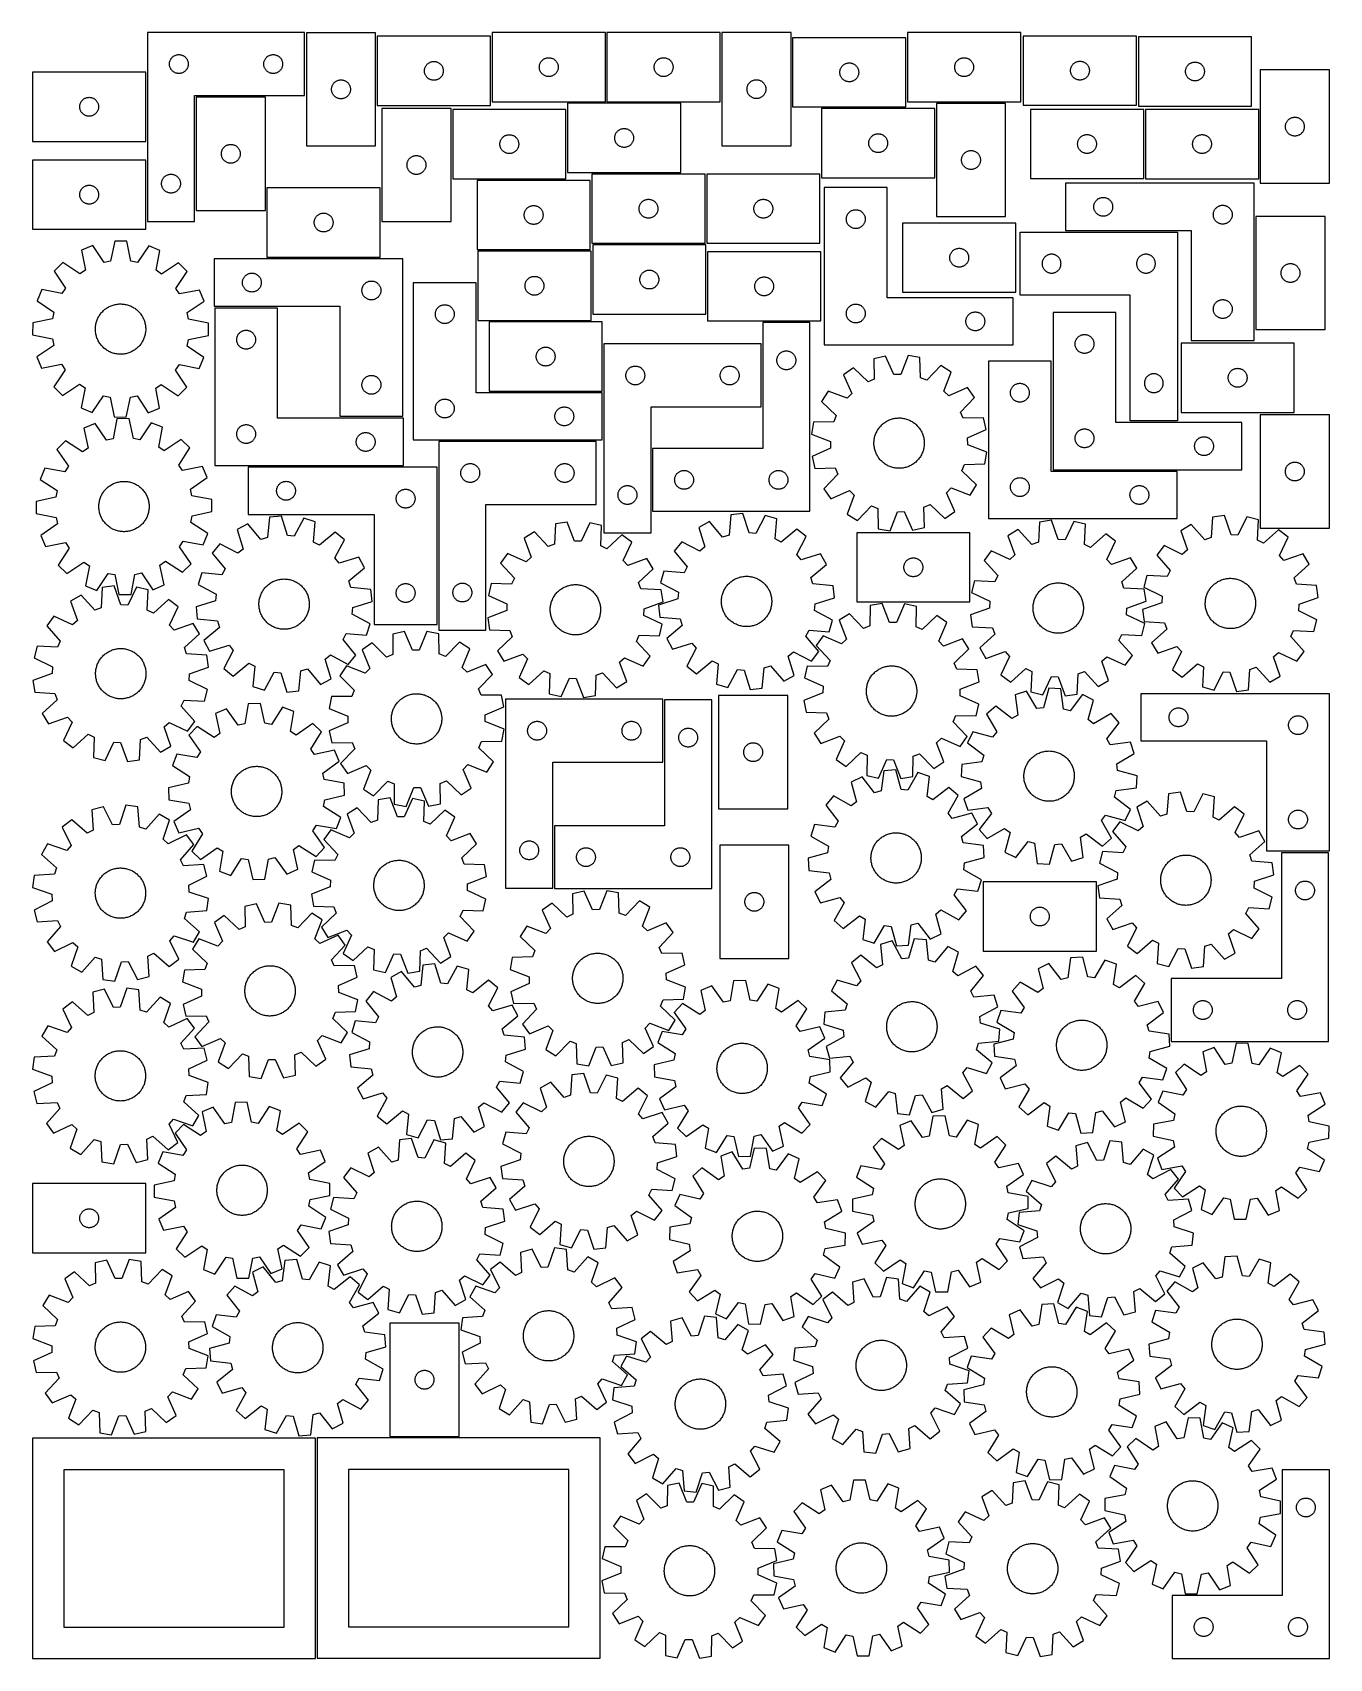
# Model space of a CAD drawing. Header units: millimetres. Extents: x 7 to 1243, y 7 to 1557.
import ezdxf

# ---------------------------------------------------------------- set-up
doc = ezdxf.new("R2010")
doc.units = ezdxf.units.MM
doc.layers.add('CUT', color=7, linetype='CONTINUOUS', true_color=0x000000)

msp = doc.modelspace()

# ---------------------------------------------------------------- linework, layer by layer
at = {"layer": 'CUT'}
for p, q in [((116.078576, 1557.049344), (116.078576, 1377.049344)), ((266.078576, 1557.049344), (116.078576, 1557.049344)), ((266.078576, 1497.049344), (266.078576, 1557.049344)), ((333.734038, 1556.962923), (267.734038, 1556.962923)), ((267.734038, 1556.962923), (267.734038, 1448.962923)), ((333.734038, 1448.962923), (333.734038, 1556.962923)), ((443.320279, 1553.577915), (335.320279, 1553.577915)), ((335.320279, 1553.577915), (335.320279, 1487.577915)), ((443.320279, 1487.577915), (443.320279, 1553.577915)), ((552.889922, 1557.127229), (444.889922, 1557.127229)), ((444.889922, 1557.127229), (444.889922, 1491.127229)), ((552.889922, 1491.127229), (552.889922, 1557.127229)), ((662.406339, 1557.124302), (554.406339, 1557.124302)), ((554.406339, 1557.124302), (554.406339, 1491.124302)), ((662.406339, 1491.124302), (662.406339, 1557.124302)), ((729.947905, 1557.132112), (663.947905, 1557.132112)), ((663.947905, 1557.132112), (663.947905, 1449.132112)), ((729.947905, 1449.132112), (729.947905, 1557.132112)), ((839.48413, 1552.150666), (731.48413, 1552.150666)), ((731.48413, 1552.150666), (731.48413, 1486.150666)), ((839.48413, 1486.150666), (839.48413, 1552.150666)), ((949.025847, 1557.095735), (841.025847, 1557.095735)), ((841.025847, 1557.095735), (841.025847, 1491.095735)), ((949.025847, 1491.095735), (949.025847, 1557.095735)), ((1059.493222, 1553.809117), (951.493222, 1553.809117)), ((951.493222, 1553.809117), (951.493222, 1487.809117)), ((1059.493222, 1487.809117), (1059.493222, 1553.809117)), ((1169.195905, 1552.980747), (1061.195905, 1552.980747)), ((1061.195905, 1552.980747), (1061.195905, 1486.980747)), ((1169.195905, 1486.980747), (1169.195905, 1552.980747)), ((141.578576, 1534.843572), (142.097977, 1535.121198)), ((142.097977, 1535.121198), (142.634425, 1535.364259)), ((142.634425, 1535.364259), (143.18562, 1535.571715)), ((143.18562, 1535.571715), (143.749204, 1535.742676)), ((143.749204, 1535.742676), (144.322763, 1535.876411)), ((144.322763, 1535.876411), (144.90384, 1535.972347)), ((144.90384, 1535.972347), (145.489947, 1536.030074)), ((145.489947, 1536.030074), (146.078576, 1536.049344)), ((146.078576, 1536.049344), (146.667204, 1536.030074)), ((146.667204, 1536.030074), (147.253311, 1535.972347)), ((147.253311, 1535.972347), (147.834388, 1535.876411)), ((147.834388, 1535.876411), (148.407947, 1535.742676)), ((148.407947, 1535.742676), (148.971531, 1535.571715)), ((148.971531, 1535.571715), (149.522726, 1535.364259)), ((149.522726, 1535.364259), (150.059174, 1535.121198)), ((150.059174, 1535.121198), (150.578576, 1534.843572)), ((231.578576, 1534.843572), (232.097977, 1535.121198)), ((232.097977, 1535.121198), (232.634425, 1535.364259)), ((232.634425, 1535.364259), (233.18562, 1535.571715)), ((233.18562, 1535.571715), (233.749204, 1535.742676)), ((233.749204, 1535.742676), (234.322763, 1535.876411)), ((234.322763, 1535.876411), (234.90384, 1535.972347)), ((234.90384, 1535.972347), (235.489947, 1536.030074)), ((235.489947, 1536.030074), (236.078576, 1536.049344)), ((236.078576, 1536.049344), (236.667204, 1536.030074)), ((236.667204, 1536.030074), (237.253311, 1535.972347)), ((237.253311, 1535.972347), (237.834388, 1535.876411)), ((237.834388, 1535.876411), (238.407947, 1535.742676)), ((238.407947, 1535.742676), (238.971531, 1535.571715)), ((238.971531, 1535.571715), (239.522726, 1535.364259)), ((239.522726, 1535.364259), (240.059174, 1535.121198)), ((240.059174, 1535.121198), (240.578576, 1534.843572)), ((137.078576, 1527.049344), (137.097845, 1527.637972)), ((137.097845, 1526.460716), (137.078576, 1527.049344)), ((137.097845, 1527.637972), (137.155572, 1528.224079)), ((137.155572, 1525.874608), (137.097845, 1526.460716)), ((137.155572, 1528.224079), (137.251508, 1528.805157)), ((137.251508, 1525.293531), (137.155572, 1525.874608)), ((137.251508, 1528.805157), (137.385243, 1529.378715)), ((137.385243, 1524.719972), (137.251508, 1525.293531)), ((137.385243, 1529.378715), (137.556204, 1529.942299)), ((137.556204, 1524.156389), (137.385243, 1524.719972)), ((137.556204, 1529.942299), (137.76366, 1530.493495)), ((137.76366, 1523.605193), (137.556204, 1524.156389)), ((137.76366, 1530.493495), (138.006721, 1531.029942)), ((138.006721, 1523.068745), (137.76366, 1523.605193)), ((138.006721, 1531.029942), (138.284347, 1531.549344)), ((138.284347, 1522.549344), (138.006721, 1523.068745)), ((138.284347, 1531.549344), (138.595349, 1532.049476)), ((138.595349, 1522.049212), (138.284347, 1522.549344)), ((138.595349, 1532.049476), (138.938396, 1532.528197)), ((138.938396, 1521.570491), (138.595349, 1522.049212)), ((138.938396, 1532.528197), (139.312017, 1532.983456)), ((139.312017, 1521.115231), (138.938396, 1521.570491)), ((139.312017, 1532.983456), (139.714615, 1533.413305)), ((139.714615, 1520.685383), (139.312017, 1521.115231)), ((139.714615, 1533.413305), (140.144463, 1533.815902)), ((140.144463, 1520.282785), (139.714615, 1520.685383)), ((140.144463, 1533.815902), (140.599723, 1534.189524)), ((140.599723, 1519.909164), (140.144463, 1520.282785)), ((140.599723, 1534.189524), (141.078443, 1534.53257)), ((141.078443, 1519.566117), (140.599723, 1519.909164)), ((141.078443, 1534.53257), (141.578576, 1534.843572)), ((150.578576, 1534.843572), (151.078708, 1534.53257)), ((151.078708, 1534.53257), (151.557428, 1534.189524)), ((151.557428, 1519.909164), (151.078708, 1519.566117)), ((151.557428, 1534.189524), (152.012688, 1533.815902)), ((152.012688, 1520.282785), (151.557428, 1519.909164)), ((152.012688, 1533.815902), (152.442537, 1533.413305)), ((152.442537, 1520.685383), (152.012688, 1520.282785)), ((152.442537, 1533.413305), (152.845134, 1532.983456)), ((152.845134, 1521.115231), (152.442537, 1520.685383)), ((152.845134, 1532.983456), (153.218756, 1532.528197)), ((153.218756, 1521.570491), (152.845134, 1521.115231)), ((153.218756, 1532.528197), (153.561802, 1532.049476)), ((153.561802, 1522.049212), (153.218756, 1521.570491)), ((153.561802, 1532.049476), (153.872804, 1531.549344)), ((153.872804, 1522.549344), (153.561802, 1522.049212)), ((153.872804, 1531.549344), (154.15043, 1531.029942)), ((154.15043, 1523.068745), (153.872804, 1522.549344)), ((154.15043, 1531.029942), (154.393491, 1530.493495)), ((154.393491, 1523.605193), (154.15043, 1523.068745)), ((154.393491, 1530.493495), (154.600947, 1529.942299)), ((154.600947, 1524.156389), (154.393491, 1523.605193)), ((154.600947, 1529.942299), (154.771908, 1529.378715)), ((154.771908, 1524.719972), (154.600947, 1524.156389)), ((154.771908, 1529.378715), (154.905643, 1528.805157)), ((154.905643, 1525.293531), (154.771908, 1524.719972)), ((154.905643, 1528.805157), (155.001579, 1528.224079)), ((155.001579, 1525.874608), (154.905643, 1525.293531)), ((155.001579, 1528.224079), (155.059306, 1527.637972)), ((155.059306, 1526.460716), (155.001579, 1525.874608)), ((155.059306, 1527.637972), (155.078576, 1527.049344)), ((155.078576, 1527.049344), (155.059306, 1526.460716)), ((227.078576, 1527.049344), (227.097845, 1527.637972)), ((227.097845, 1526.460716), (227.078576, 1527.049344)), ((227.097845, 1527.637972), (227.155572, 1528.224079)), ((227.155572, 1525.874608), (227.097845, 1526.460716)), ((227.155572, 1528.224079), (227.251508, 1528.805157)), ((227.251508, 1525.293531), (227.155572, 1525.874608)), ((227.251508, 1528.805157), (227.385243, 1529.378715)), ((227.385243, 1524.719972), (227.251508, 1525.293531)), ((227.385243, 1529.378715), (227.556204, 1529.942299)), ((227.556204, 1524.156389), (227.385243, 1524.719972)), ((227.556204, 1529.942299), (227.76366, 1530.493495)), ((227.76366, 1523.605193), (227.556204, 1524.156389)), ((227.76366, 1530.493495), (228.006721, 1531.029942)), ((228.006721, 1523.068745), (227.76366, 1523.605193)), ((228.006721, 1531.029942), (228.284347, 1531.549344)), ((228.284347, 1522.549344), (228.006721, 1523.068745)), ((228.284347, 1531.549344), (228.595349, 1532.049476)), ((228.595349, 1522.049212), (228.284347, 1522.549344)), ((228.595349, 1532.049476), (228.938396, 1532.528197)), ((228.938396, 1521.570491), (228.595349, 1522.049212)), ((228.938396, 1532.528197), (229.312017, 1532.983456)), ((229.312017, 1521.115231), (228.938396, 1521.570491)), ((229.312017, 1532.983456), (229.714615, 1533.413305)), ((229.714615, 1520.685383), (229.312017, 1521.115231)), ((229.714615, 1533.413305), (230.144463, 1533.815902)), ((230.144463, 1520.282785), (229.714615, 1520.685383)), ((230.144463, 1533.815902), (230.599723, 1534.189524)), ((230.599723, 1519.909164), (230.144463, 1520.282785)), ((230.599723, 1534.189524), (231.078443, 1534.53257)), ((231.078443, 1519.566117), (230.599723, 1519.909164)), ((231.078443, 1534.53257), (231.578576, 1534.843572)), ((240.578576, 1534.843572), (241.078708, 1534.53257)), ((241.078708, 1534.53257), (241.557428, 1534.189524)), ((241.557428, 1519.909164), (241.078708, 1519.566117)), ((241.557428, 1534.189524), (242.012688, 1533.815902)), ((242.012688, 1520.282785), (241.557428, 1519.909164)), ((242.012688, 1533.815902), (242.442537, 1533.413305)), ((242.442537, 1520.685383), (242.012688, 1520.282785)), ((242.442537, 1533.413305), (242.845134, 1532.983456)), ((242.845134, 1521.115231), (242.442537, 1520.685383)), ((242.845134, 1532.983456), (243.218756, 1532.528197)), ((243.218756, 1521.570491), (242.845134, 1521.115231)), ((243.218756, 1532.528197), (243.561802, 1532.049476)), ((243.561802, 1522.049212), (243.218756, 1521.570491)), ((243.561802, 1532.049476), (243.872804, 1531.549344)), ((243.872804, 1522.549344), (243.561802, 1522.049212)), ((243.872804, 1531.549344), (244.15043, 1531.029942)), ((244.15043, 1523.068745), (243.872804, 1522.549344)), ((244.15043, 1531.029942), (244.393491, 1530.493495)), ((244.393491, 1523.605193), (244.15043, 1523.068745)), ((244.393491, 1530.493495), (244.600947, 1529.942299)), ((244.600947, 1524.156389), (244.393491, 1523.605193)), ((244.600947, 1529.942299), (244.771908, 1529.378715)), ((244.771908, 1524.719972), (244.600947, 1524.156389)), ((244.771908, 1529.378715), (244.905643, 1528.805157)), ((244.905643, 1525.293531), (244.771908, 1524.719972)), ((244.905643, 1528.805157), (245.001579, 1528.224079)), ((245.001579, 1525.874608), (244.905643, 1525.293531)), ((245.001579, 1528.224079), (245.059306, 1527.637972)), ((245.059306, 1526.460716), (245.001579, 1525.874608)), ((245.059306, 1527.637972), (245.078576, 1527.049344)), ((245.078576, 1527.049344), (245.059306, 1526.460716)), ((380.320279, 1520.577915), (380.339549, 1521.166544)), ((380.339549, 1519.989287), (380.320279, 1520.577915)), ((380.339549, 1521.166544), (380.397275, 1521.752651)), ((380.397275, 1519.40318), (380.339549, 1519.989287)), ((380.397275, 1521.752651), (380.493211, 1522.333728)), ((380.493211, 1522.333728), (380.626947, 1522.907287)), ((380.626947, 1522.907287), (380.797908, 1523.470871)), ((380.797908, 1523.470871), (381.005363, 1524.022066)), ((381.005363, 1524.022066), (381.248424, 1524.558514)), ((381.248424, 1524.558514), (381.52605, 1525.077915)), ((381.52605, 1525.077915), (381.837052, 1525.578047)), ((381.837052, 1525.578047), (382.180099, 1526.056768)), ((382.180099, 1526.056768), (382.553721, 1526.512028)), ((382.553721, 1526.512028), (382.956318, 1526.941876)), ((382.956318, 1526.941876), (383.386167, 1527.344474)), ((383.386167, 1527.344474), (383.841426, 1527.718095)), ((383.841426, 1527.718095), (384.320147, 1528.061142)), ((384.320147, 1528.061142), (384.820279, 1528.372144)), ((384.820279, 1528.372144), (385.339681, 1528.64977)), ((385.339681, 1528.64977), (385.876128, 1528.892831)), ((385.876128, 1528.892831), (386.427324, 1529.100287)), ((386.427324, 1529.100287), (386.990908, 1529.271248)), ((386.990908, 1529.271248), (387.564466, 1529.404983)), ((387.564466, 1529.404983), (388.145543, 1529.500919)), ((388.145543, 1529.500919), (388.731651, 1529.558646)), ((388.731651, 1529.558646), (389.320279, 1529.577915)), ((389.320279, 1529.577915), (389.908907, 1529.558646)), ((389.908907, 1529.558646), (390.495015, 1529.500919)), ((390.495015, 1529.500919), (391.076092, 1529.404983)), ((391.076092, 1529.404983), (391.64965, 1529.271248)), ((391.64965, 1529.271248), (392.213234, 1529.100287)), ((392.213234, 1529.100287), (392.76443, 1528.892831)), ((392.76443, 1528.892831), (393.300877, 1528.64977)), ((393.300877, 1528.64977), (393.820279, 1528.372144)), ((393.820279, 1528.372144), (394.320411, 1528.061142)), ((394.320411, 1528.061142), (394.799132, 1527.718095)), ((394.799132, 1527.718095), (395.254391, 1527.344474)), ((395.254391, 1527.344474), (395.68424, 1526.941876)), ((395.68424, 1526.941876), (396.086837, 1526.512028)), ((396.086837, 1526.512028), (396.460459, 1526.056768)), ((396.460459, 1526.056768), (396.803505, 1525.578047)), ((396.803505, 1525.578047), (397.114508, 1525.077915)), ((397.114508, 1525.077915), (397.392134, 1524.558514)), ((397.392134, 1524.558514), (397.635195, 1524.022066)), ((397.635195, 1524.022066), (397.84265, 1523.470871)), ((397.84265, 1523.470871), (398.013611, 1522.907287)), ((398.013611, 1522.907287), (398.147346, 1522.333728)), ((398.147346, 1522.333728), (398.243283, 1521.752651)), ((398.243283, 1521.752651), (398.301009, 1521.166544)), ((398.301009, 1519.989287), (398.243283, 1519.40318)), ((398.301009, 1521.166544), (398.320279, 1520.577915)), ((398.320279, 1520.577915), (398.301009, 1519.989287)), ((489.889922, 1524.127229), (489.909192, 1524.715857)), ((489.909192, 1523.538601), (489.889922, 1524.127229)), ((489.909192, 1524.715857), (489.966918, 1525.301964)), ((489.966918, 1522.952493), (489.909192, 1523.538601)), ((489.966918, 1525.301964), (490.062854, 1525.883042)), ((490.062854, 1522.371416), (489.966918, 1522.952493)), ((490.062854, 1525.883042), (490.196589, 1526.4566)), ((490.196589, 1521.797857), (490.062854, 1522.371416)), ((490.196589, 1526.4566), (490.367551, 1527.020184)), ((490.367551, 1521.234274), (490.196589, 1521.797857)), ((490.367551, 1527.020184), (490.575006, 1527.57138)), ((490.575006, 1520.683078), (490.367551, 1521.234274)), ((490.575006, 1527.57138), (490.818067, 1528.107827)), ((490.818067, 1520.146631), (490.575006, 1520.683078)), ((490.818067, 1528.107827), (491.095693, 1528.627229)), ((491.095693, 1519.627229), (490.818067, 1520.146631)), ((491.095693, 1528.627229), (491.406695, 1529.127361)), ((491.406695, 1519.127097), (491.095693, 1519.627229)), ((491.406695, 1529.127361), (491.749742, 1529.606082)), ((491.749742, 1529.606082), (492.123364, 1530.061341)), ((492.123364, 1530.061341), (492.525961, 1530.49119)), ((492.525961, 1530.49119), (492.95581, 1530.893787)), ((492.95581, 1530.893787), (493.411069, 1531.267409)), ((493.411069, 1531.267409), (493.88979, 1531.610455)), ((493.88979, 1531.610455), (494.389922, 1531.921457)), ((494.389922, 1531.921457), (494.909324, 1532.199083)), ((494.909324, 1532.199083), (495.445771, 1532.442145)), ((495.445771, 1532.442145), (495.996967, 1532.6496)), ((495.996967, 1532.6496), (496.56055, 1532.820561)), ((496.56055, 1532.820561), (497.134109, 1532.954296)), ((497.134109, 1532.954296), (497.715186, 1533.050232)), ((497.715186, 1533.050232), (498.301294, 1533.107959)), ((498.301294, 1533.107959), (498.889922, 1533.127229)), ((498.889922, 1533.127229), (499.47855, 1533.107959)), ((499.47855, 1533.107959), (500.064658, 1533.050232)), ((500.064658, 1533.050232), (500.645735, 1532.954296)), ((500.645735, 1532.954296), (501.219293, 1532.820561)), ((501.219293, 1532.820561), (501.782877, 1532.6496)), ((501.782877, 1532.6496), (502.334073, 1532.442145)), ((502.334073, 1532.442145), (502.87052, 1532.199083)), ((502.87052, 1532.199083), (503.389922, 1531.921457)), ((503.389922, 1531.921457), (503.890054, 1531.610455)), ((503.890054, 1531.610455), (504.368775, 1531.267409)), ((504.368775, 1531.267409), (504.824034, 1530.893787)), ((504.824034, 1530.893787), (505.253883, 1530.49119)), ((505.253883, 1530.49119), (505.65648, 1530.061341)), ((505.65648, 1530.061341), (506.030102, 1529.606082)), ((506.030102, 1529.606082), (506.373148, 1529.127361)), ((506.373148, 1529.127361), (506.684151, 1528.627229)), ((506.684151, 1519.627229), (506.373148, 1519.127097)), ((506.684151, 1528.627229), (506.961777, 1528.107827)), ((506.961777, 1520.146631), (506.684151, 1519.627229)), ((506.961777, 1528.107827), (507.204838, 1527.57138)), ((507.204838, 1520.683078), (506.961777, 1520.146631)), ((507.204838, 1527.57138), (507.412293, 1527.020184)), ((507.412293, 1521.234274), (507.204838, 1520.683078)), ((507.412293, 1527.020184), (507.583254, 1526.4566)), ((507.583254, 1521.797857), (507.412293, 1521.234274)), ((507.583254, 1526.4566), (507.716989, 1525.883042)), ((507.716989, 1522.371416), (507.583254, 1521.797857)), ((507.716989, 1525.883042), (507.812926, 1525.301964)), ((507.812926, 1522.952493), (507.716989, 1522.371416)), ((507.812926, 1525.301964), (507.870652, 1524.715857)), ((507.870652, 1523.538601), (507.812926, 1522.952493)), ((507.870652, 1524.715857), (507.889922, 1524.127229)), ((507.889922, 1524.127229), (507.870652, 1523.538601)), ((599.406339, 1524.124302), (599.425608, 1524.71293)), ((599.425608, 1523.535674), (599.406339, 1524.124302)), ((599.425608, 1524.71293), (599.483335, 1525.299038)), ((599.483335, 1522.949566), (599.425608, 1523.535674)), ((599.483335, 1525.299038), (599.579271, 1525.880115)), ((599.579271, 1522.368489), (599.483335, 1522.949566)), ((599.579271, 1525.880115), (599.713006, 1526.453673)), ((599.713006, 1521.794931), (599.579271, 1522.368489)), ((599.713006, 1526.453673), (599.883967, 1527.017257)), ((599.883967, 1521.231347), (599.713006, 1521.794931)), ((599.883967, 1527.017257), (600.091423, 1527.568453)), ((600.091423, 1520.680151), (599.883967, 1521.231347)), ((600.091423, 1527.568453), (600.334484, 1528.1049)), ((600.334484, 1520.143704), (600.091423, 1520.680151)), ((600.334484, 1528.1049), (600.61211, 1528.624302)), ((600.61211, 1519.624302), (600.334484, 1520.143704)), ((600.61211, 1528.624302), (600.923112, 1529.124434)), ((600.923112, 1519.12417), (600.61211, 1519.624302)), ((600.923112, 1529.124434), (601.266158, 1529.603155)), ((601.266158, 1529.603155), (601.63978, 1530.058414)), ((601.63978, 1530.058414), (602.042377, 1530.488263)), ((602.042377, 1530.488263), (602.472226, 1530.89086)), ((602.472226, 1530.89086), (602.927486, 1531.264482)), ((602.927486, 1531.264482), (603.406206, 1531.607529)), ((603.406206, 1531.607529), (603.906339, 1531.918531)), ((603.906339, 1531.918531), (604.42574, 1532.196157)), ((604.42574, 1532.196157), (604.962188, 1532.439218)), ((604.962188, 1532.439218), (605.513383, 1532.646673)), ((605.513383, 1532.646673), (606.076967, 1532.817634)), ((606.076967, 1532.817634), (606.650526, 1532.95137)), ((606.650526, 1532.95137), (607.231603, 1533.047306)), ((607.231603, 1533.047306), (607.81771, 1533.105032)), ((607.81771, 1533.105032), (608.406339, 1533.124302)), ((608.406339, 1533.124302), (608.994967, 1533.105032)), ((608.994967, 1533.105032), (609.581074, 1533.047306)), ((609.581074, 1533.047306), (610.162151, 1532.95137)), ((610.162151, 1532.95137), (610.73571, 1532.817634)), ((610.73571, 1532.817634), (611.299294, 1532.646673)), ((611.299294, 1532.646673), (611.850489, 1532.439218)), ((611.850489, 1532.439218), (612.386937, 1532.196157)), ((612.386937, 1532.196157), (612.906339, 1531.918531)), ((612.906339, 1531.918531), (613.406471, 1531.607529)), ((613.406471, 1531.607529), (613.885191, 1531.264482)), ((613.885191, 1531.264482), (614.340451, 1530.89086)), ((614.340451, 1530.89086), (614.7703, 1530.488263)), ((614.7703, 1530.488263), (615.172897, 1530.058414)), ((615.172897, 1530.058414), (615.546519, 1529.603155)), ((615.546519, 1529.603155), (615.889565, 1529.124434)), ((615.889565, 1529.124434), (616.200567, 1528.624302)), ((616.200567, 1519.624302), (615.889565, 1519.12417)), ((616.200567, 1528.624302), (616.478193, 1528.1049)), ((616.478193, 1520.143704), (616.200567, 1519.624302)), ((616.478193, 1528.1049), (616.721254, 1527.568453)), ((616.721254, 1520.680151), (616.478193, 1520.143704)), ((616.721254, 1527.568453), (616.92871, 1527.017257)), ((616.92871, 1521.231347), (616.721254, 1520.680151)), ((616.92871, 1527.017257), (617.099671, 1526.453673)), ((617.099671, 1521.794931), (616.92871, 1521.231347)), ((617.099671, 1526.453673), (617.233406, 1525.880115)), ((617.233406, 1522.368489), (617.099671, 1521.794931)), ((617.233406, 1525.880115), (617.329342, 1525.299038)), ((617.329342, 1522.949566), (617.233406, 1522.368489)), ((617.329342, 1525.299038), (617.387069, 1524.71293)), ((617.387069, 1523.535674), (617.329342, 1522.949566)), ((617.387069, 1524.71293), (617.406339, 1524.124302)), ((617.406339, 1524.124302), (617.387069, 1523.535674)), ((776.48413, 1519.150666), (776.503399, 1519.739294)), ((776.503399, 1519.739294), (776.561126, 1520.325402)), ((776.561126, 1520.325402), (776.657062, 1520.906479)), ((776.657062, 1520.906479), (776.790797, 1521.480038)), ((776.790797, 1521.480038), (776.961758, 1522.043621)), ((776.961758, 1522.043621), (777.169214, 1522.594817)), ((777.169214, 1522.594817), (777.412275, 1523.131264)), ((777.412275, 1523.131264), (777.689901, 1523.650666)), ((777.689901, 1523.650666), (778.000903, 1524.150798)), ((778.000903, 1524.150798), (778.34395, 1524.629519)), ((778.34395, 1524.629519), (778.717571, 1525.084779)), ((778.717571, 1525.084779), (779.120169, 1525.514627)), ((779.120169, 1525.514627), (779.550017, 1525.917225)), ((779.550017, 1525.917225), (780.005277, 1526.290846)), ((780.005277, 1526.290846), (780.483998, 1526.633893)), ((780.483998, 1526.633893), (780.98413, 1526.944895)), ((780.98413, 1526.944895), (781.503531, 1527.222521)), ((781.503531, 1527.222521), (782.039979, 1527.465582)), ((782.039979, 1527.465582), (782.591174, 1527.673037)), ((782.591174, 1527.673037), (783.154758, 1527.843999)), ((783.154758, 1527.843999), (783.728317, 1527.977734)), ((783.728317, 1527.977734), (784.309394, 1528.07367)), ((784.309394, 1528.07367), (784.895501, 1528.131397)), ((784.895501, 1528.131397), (785.48413, 1528.150666)), ((785.48413, 1528.150666), (786.072758, 1528.131397)), ((786.072758, 1528.131397), (786.658865, 1528.07367)), ((786.658865, 1528.07367), (787.239943, 1527.977734)), ((787.239943, 1527.977734), (787.813501, 1527.843999)), ((787.813501, 1527.843999), (788.377085, 1527.673037)), ((788.377085, 1527.673037), (788.928281, 1527.465582)), ((788.928281, 1527.465582), (789.464728, 1527.222521)), ((789.464728, 1527.222521), (789.98413, 1526.944895)), ((789.98413, 1526.944895), (790.484262, 1526.633893)), ((790.484262, 1526.633893), (790.962983, 1526.290846)), ((790.962983, 1526.290846), (791.418242, 1525.917225)), ((791.418242, 1525.917225), (791.848091, 1525.514627)), ((791.848091, 1525.514627), (792.250688, 1525.084779)), ((792.250688, 1525.084779), (792.62431, 1524.629519)), ((792.62431, 1524.629519), (792.967356, 1524.150798)), ((792.967356, 1524.150798), (793.278358, 1523.650666)), ((793.278358, 1523.650666), (793.555984, 1523.131264)), ((793.555984, 1523.131264), (793.799045, 1522.594817)), ((793.799045, 1522.594817), (794.006501, 1522.043621)), ((794.006501, 1522.043621), (794.177462, 1521.480038)), ((794.177462, 1521.480038), (794.311197, 1520.906479)), ((794.311197, 1520.906479), (794.407133, 1520.325402)), ((794.407133, 1520.325402), (794.46486, 1519.739294)), ((794.46486, 1519.739294), (794.48413, 1519.150666)), ((886.025847, 1524.095735), (886.045117, 1524.684363)), ((886.045117, 1523.507106), (886.025847, 1524.095735)), ((886.045117, 1524.684363), (886.102843, 1525.27047)), ((886.102843, 1522.920999), (886.045117, 1523.507106)), ((886.102843, 1525.27047), (886.19878, 1525.851547)), ((886.19878, 1522.339922), (886.102843, 1522.920999)), ((886.19878, 1525.851547), (886.332515, 1526.425106)), ((886.332515, 1521.766363), (886.19878, 1522.339922)), ((886.332515, 1526.425106), (886.503476, 1526.98869)), ((886.503476, 1521.202779), (886.332515, 1521.766363)), ((886.503476, 1526.98869), (886.710931, 1527.539885)), ((886.710931, 1520.651584), (886.503476, 1521.202779)), ((886.710931, 1527.539885), (886.953993, 1528.076333)), ((886.953993, 1520.115136), (886.710931, 1520.651584)), ((886.953993, 1528.076333), (887.231619, 1528.595735)), ((887.231619, 1519.595735), (886.953993, 1520.115136)), ((887.231619, 1528.595735), (887.542621, 1529.095867)), ((887.542621, 1529.095867), (887.885667, 1529.574587)), ((887.885667, 1529.574587), (888.259289, 1530.029847)), ((888.259289, 1530.029847), (888.661886, 1530.459696)), ((888.661886, 1530.459696), (889.091735, 1530.862293)), ((889.091735, 1530.862293), (889.546994, 1531.235915)), ((889.546994, 1531.235915), (890.025715, 1531.578961)), ((890.025715, 1531.578961), (890.525847, 1531.889963)), ((890.525847, 1531.889963), (891.045249, 1532.167589)), ((891.045249, 1532.167589), (891.581696, 1532.41065)), ((891.581696, 1532.41065), (892.132892, 1532.618106)), ((892.132892, 1532.618106), (892.696476, 1532.789067)), ((892.696476, 1532.789067), (893.270034, 1532.922802)), ((893.270034, 1532.922802), (893.851111, 1533.018738)), ((893.851111, 1533.018738), (894.437219, 1533.076465)), ((894.437219, 1533.076465), (895.025847, 1533.095735)), ((895.025847, 1533.095735), (895.614475, 1533.076465)), ((895.614475, 1533.076465), (896.200583, 1533.018738)), ((896.200583, 1533.018738), (896.78166, 1532.922802)), ((896.78166, 1532.922802), (897.355219, 1532.789067)), ((897.355219, 1532.789067), (897.918802, 1532.618106)), ((897.918802, 1532.618106), (898.469998, 1532.41065)), ((898.469998, 1532.41065), (899.006445, 1532.167589)), ((899.006445, 1532.167589), (899.525847, 1531.889963)), ((899.525847, 1531.889963), (900.025979, 1531.578961)), ((900.025979, 1531.578961), (900.5047, 1531.235915)), ((900.5047, 1531.235915), (900.95996, 1530.862293)), ((900.95996, 1530.862293), (901.389808, 1530.459696)), ((901.389808, 1530.459696), (901.792405, 1530.029847)), ((901.792405, 1530.029847), (902.166027, 1529.574587)), ((902.166027, 1529.574587), (902.509074, 1529.095867)), ((902.509074, 1529.095867), (902.820076, 1528.595735)), ((902.820076, 1528.595735), (903.097702, 1528.076333)), ((903.097702, 1520.115136), (902.820076, 1519.595735)), ((903.097702, 1528.076333), (903.340763, 1527.539885)), ((903.340763, 1520.651584), (903.097702, 1520.115136)), ((903.340763, 1527.539885), (903.548218, 1526.98869)), ((903.548218, 1521.202779), (903.340763, 1520.651584)), ((903.548218, 1526.98869), (903.71918, 1526.425106)), ((903.71918, 1521.766363), (903.548218, 1521.202779)), ((903.71918, 1526.425106), (903.852915, 1525.851547)), ((903.852915, 1522.339922), (903.71918, 1521.766363)), ((903.852915, 1525.851547), (903.948851, 1525.27047)), ((903.948851, 1522.920999), (903.852915, 1522.339922)), ((903.948851, 1525.27047), (904.006577, 1524.684363)), ((904.006577, 1523.507106), (903.948851, 1522.920999)), ((904.006577, 1524.684363), (904.025847, 1524.095735)), ((904.025847, 1524.095735), (904.006577, 1523.507106)), ((996.493222, 1520.809117), (996.512492, 1521.397745)), ((996.512492, 1520.220488), (996.493222, 1520.809117)), ((996.512492, 1521.397745), (996.570218, 1521.983852)), ((996.570218, 1519.634381), (996.512492, 1520.220488)), ((996.570218, 1521.983852), (996.666155, 1522.564929)), ((996.666155, 1519.053304), (996.570218, 1519.634381)), ((996.666155, 1522.564929), (996.79989, 1523.138488)), ((996.79989, 1523.138488), (996.970851, 1523.702072)), ((996.970851, 1523.702072), (997.178306, 1524.253267)), ((997.178306, 1524.253267), (997.421367, 1524.789715)), ((997.421367, 1524.789715), (997.698993, 1525.309117)), ((997.698993, 1525.309117), (998.009996, 1525.809249)), ((998.009996, 1525.809249), (998.353042, 1526.287969)), ((998.353042, 1526.287969), (998.726664, 1526.743229)), ((998.726664, 1526.743229), (999.129261, 1527.173078)), ((999.129261, 1527.173078), (999.55911, 1527.575675)), ((999.55911, 1527.575675), (1000.014369, 1527.949297)), ((1000.014369, 1527.949297), (1000.49309, 1528.292343)), ((1000.49309, 1528.292343), (1000.993222, 1528.603345)), ((1000.993222, 1528.603345), (1001.512624, 1528.880971)), ((1001.512624, 1528.880971), (1002.049071, 1529.124032)), ((1002.049071, 1529.124032), (1002.600267, 1529.331488)), ((1002.600267, 1529.331488), (1003.163851, 1529.502449)), ((1003.163851, 1529.502449), (1003.737409, 1529.636184)), ((1003.737409, 1529.636184), (1004.318486, 1529.73212)), ((1004.318486, 1529.73212), (1004.904594, 1529.789847)), ((1004.904594, 1529.789847), (1005.493222, 1529.809117)), ((1005.493222, 1529.809117), (1006.08185, 1529.789847)), ((1006.08185, 1529.789847), (1006.667958, 1529.73212)), ((1006.667958, 1529.73212), (1007.249035, 1529.636184)), ((1007.249035, 1529.636184), (1007.822593, 1529.502449)), ((1007.822593, 1529.502449), (1008.386177, 1529.331488)), ((1008.386177, 1529.331488), (1008.937373, 1529.124032)), ((1008.937373, 1529.124032), (1009.47382, 1528.880971)), ((1009.47382, 1528.880971), (1009.993222, 1528.603345)), ((1009.993222, 1528.603345), (1010.493354, 1528.292343)), ((1010.493354, 1528.292343), (1010.972075, 1527.949297)), ((1010.972075, 1527.949297), (1011.427334, 1527.575675)), ((1011.427334, 1527.575675), (1011.857183, 1527.173078)), ((1011.857183, 1527.173078), (1012.25978, 1526.743229)), ((1012.25978, 1526.743229), (1012.633402, 1526.287969)), ((1012.633402, 1526.287969), (1012.976449, 1525.809249)), ((1012.976449, 1525.809249), (1013.287451, 1525.309117)), ((1013.287451, 1525.309117), (1013.565077, 1524.789715)), ((1013.565077, 1524.789715), (1013.808138, 1524.253267)), ((1013.808138, 1524.253267), (1014.015593, 1523.702072)), ((1014.015593, 1523.702072), (1014.186554, 1523.138488)), ((1014.186554, 1523.138488), (1014.32029, 1522.564929)), ((1014.32029, 1522.564929), (1014.416226, 1521.983852)), ((1014.416226, 1519.634381), (1014.32029, 1519.053304)), ((1014.416226, 1521.983852), (1014.473952, 1521.397745)), ((1014.473952, 1520.220488), (1014.416226, 1519.634381)), ((1014.473952, 1521.397745), (1014.493222, 1520.809117)), ((1014.493222, 1520.809117), (1014.473952, 1520.220488)), ((1106.195905, 1519.980747), (1106.215174, 1520.569376)), ((1106.215174, 1519.392119), (1106.195905, 1519.980747)), ((1106.215174, 1520.569376), (1106.272901, 1521.155483)), ((1106.272901, 1521.155483), (1106.368837, 1521.73656)), ((1106.368837, 1521.73656), (1106.502572, 1522.310119)), ((1106.502572, 1522.310119), (1106.673533, 1522.873703)), ((1106.673533, 1522.873703), (1106.880989, 1523.424898)), ((1106.880989, 1523.424898), (1107.12405, 1523.961346)), ((1107.12405, 1523.961346), (1107.401676, 1524.480747)), ((1107.401676, 1524.480747), (1107.712678, 1524.980879)), ((1107.712678, 1524.980879), (1108.055724, 1525.4596)), ((1108.055724, 1525.4596), (1108.429346, 1525.91486)), ((1108.429346, 1525.91486), (1108.831944, 1526.344708)), ((1108.831944, 1526.344708), (1109.261792, 1526.747306)), ((1109.261792, 1526.747306), (1109.717052, 1527.120927)), ((1109.717052, 1527.120927), (1110.195772, 1527.463974)), ((1110.195772, 1527.463974), (1110.695905, 1527.774976)), ((1110.695905, 1527.774976), (1111.215306, 1528.052602)), ((1111.215306, 1528.052602), (1111.751754, 1528.295663)), ((1111.751754, 1528.295663), (1112.302949, 1528.503119)), ((1112.302949, 1528.503119), (1112.866533, 1528.67408)), ((1112.866533, 1528.67408), (1113.440092, 1528.807815)), ((1113.440092, 1528.807815), (1114.021169, 1528.903751)), ((1114.021169, 1528.903751), (1114.607276, 1528.961478)), ((1114.607276, 1528.961478), (1115.195905, 1528.980747)), ((1115.195905, 1528.980747), (1115.784533, 1528.961478)), ((1115.784533, 1528.961478), (1116.37064, 1528.903751)), ((1116.37064, 1528.903751), (1116.951717, 1528.807815)), ((1116.951717, 1528.807815), (1117.525276, 1528.67408)), ((1117.525276, 1528.67408), (1118.08886, 1528.503119)), ((1118.08886, 1528.503119), (1118.640055, 1528.295663)), ((1118.640055, 1528.295663), (1119.176503, 1528.052602)), ((1119.176503, 1528.052602), (1119.695905, 1527.774976)), ((1119.695905, 1527.774976), (1120.196037, 1527.463974)), ((1120.196037, 1527.463974), (1120.674757, 1527.120927)), ((1120.674757, 1527.120927), (1121.130017, 1526.747306)), ((1121.130017, 1526.747306), (1121.559866, 1526.344708)), ((1121.559866, 1526.344708), (1121.962463, 1525.91486)), ((1121.962463, 1525.91486), (1122.336085, 1525.4596)), ((1122.336085, 1525.4596), (1122.679131, 1524.980879)), ((1122.679131, 1524.980879), (1122.990133, 1524.480747)), ((1122.990133, 1524.480747), (1123.267759, 1523.961346)), ((1123.267759, 1523.961346), (1123.51082, 1523.424898)), ((1123.51082, 1523.424898), (1123.718276, 1522.873703)), ((1123.718276, 1522.873703), (1123.889237, 1522.310119)), ((1123.889237, 1522.310119), (1124.022972, 1521.73656)), ((1124.022972, 1521.73656), (1124.118908, 1521.155483)), ((1124.118908, 1521.155483), (1124.176635, 1520.569376)), ((1124.176635, 1520.569376), (1124.195905, 1519.980747)), ((1124.195905, 1519.980747), (1124.176635, 1519.392119)), ((1177.489309, 1521.416777), (1177.489309, 1413.416777)), ((1243.489309, 1521.416777), (1177.489309, 1521.416777)), ((1243.489309, 1413.416777), (1243.489309, 1521.416777)), ((114.520964, 1519.325227), (6.520964, 1519.325227)), ((6.520964, 1519.325227), (6.520964, 1453.325227)), ((114.520964, 1453.325227), (114.520964, 1519.325227)), ((141.578576, 1519.255115), (141.078443, 1519.566117)), ((142.097977, 1518.977489), (141.578576, 1519.255115)), ((142.634425, 1518.734428), (142.097977, 1518.977489)), ((143.18562, 1518.526973), (142.634425, 1518.734428)), ((143.749204, 1518.356011), (143.18562, 1518.526973)), ((144.322763, 1518.222276), (143.749204, 1518.356011)), ((144.90384, 1518.12634), (144.322763, 1518.222276)), ((145.489947, 1518.068613), (144.90384, 1518.12634)), ((146.078576, 1518.049344), (145.489947, 1518.068613)), ((146.667204, 1518.068613), (146.078576, 1518.049344)), ((147.253311, 1518.12634), (146.667204, 1518.068613)), ((147.834388, 1518.222276), (147.253311, 1518.12634)), ((148.407947, 1518.356011), (147.834388, 1518.222276)), ((148.971531, 1518.526973), (148.407947, 1518.356011)), ((149.522726, 1518.734428), (148.971531, 1518.526973)), ((150.059174, 1518.977489), (149.522726, 1518.734428)), ((150.578576, 1519.255115), (150.059174, 1518.977489)), ((151.078708, 1519.566117), (150.578576, 1519.255115)), ((231.578576, 1519.255115), (231.078443, 1519.566117)), ((232.097977, 1518.977489), (231.578576, 1519.255115)), ((232.634425, 1518.734428), (232.097977, 1518.977489)), ((233.18562, 1518.526973), (232.634425, 1518.734428)), ((233.749204, 1518.356011), (233.18562, 1518.526973)), ((234.322763, 1518.222276), (233.749204, 1518.356011)), ((234.90384, 1518.12634), (234.322763, 1518.222276)), ((235.489947, 1518.068613), (234.90384, 1518.12634)), ((236.078576, 1518.049344), (235.489947, 1518.068613)), ((236.667204, 1518.068613), (236.078576, 1518.049344)), ((237.253311, 1518.12634), (236.667204, 1518.068613)), ((237.834388, 1518.222276), (237.253311, 1518.12634)), ((238.407947, 1518.356011), (237.834388, 1518.222276)), ((238.971531, 1518.526973), (238.407947, 1518.356011)), ((239.522726, 1518.734428), (238.971531, 1518.526973)), ((240.059174, 1518.977489), (239.522726, 1518.734428)), ((240.578576, 1519.255115), (240.059174, 1518.977489)), ((241.078708, 1519.566117), (240.578576, 1519.255115)), ((291.753307, 1503.551551), (291.811034, 1504.137658)), ((291.811034, 1504.137658), (291.90697, 1504.718736)), ((291.90697, 1504.718736), (292.040705, 1505.292294)), ((292.040705, 1505.292294), (292.211667, 1505.855878)), ((292.211667, 1505.855878), (292.419122, 1506.407074)), ((292.419122, 1506.407074), (292.662183, 1506.943521)), ((292.662183, 1506.943521), (292.939809, 1507.462923)), ((292.939809, 1507.462923), (293.250811, 1507.963055)), ((293.250811, 1507.963055), (293.593858, 1508.441776)), ((293.593858, 1508.441776), (293.967479, 1508.897035)), ((293.967479, 1508.897035), (294.370077, 1509.326884)), ((294.370077, 1509.326884), (294.799925, 1509.729481)), ((294.799925, 1509.729481), (295.255185, 1510.103103)), ((295.255185, 1510.103103), (295.733906, 1510.446149)), ((295.733906, 1510.446149), (296.234038, 1510.757151)), ((296.234038, 1510.757151), (296.753439, 1511.034777)), ((296.753439, 1511.034777), (297.289887, 1511.277839)), ((297.289887, 1511.277839), (297.841083, 1511.485294)), ((297.841083, 1511.485294), (298.404666, 1511.656255)), ((298.404666, 1511.656255), (298.978225, 1511.78999)), ((298.978225, 1511.78999), (299.559302, 1511.885926)), ((299.559302, 1511.885926), (300.14541, 1511.943653)), ((300.14541, 1511.943653), (300.734038, 1511.962923)), ((300.734038, 1511.962923), (301.322666, 1511.943653)), ((301.322666, 1511.943653), (301.908773, 1511.885926)), ((301.908773, 1511.885926), (302.489851, 1511.78999)), ((302.489851, 1511.78999), (303.063409, 1511.656255)), ((303.063409, 1511.656255), (303.626993, 1511.485294)), ((303.626993, 1511.485294), (304.178189, 1511.277839)), ((304.178189, 1511.277839), (304.714636, 1511.034777)), ((304.714636, 1511.034777), (305.234038, 1510.757151)), ((305.234038, 1510.757151), (305.73417, 1510.446149)), ((305.73417, 1510.446149), (306.212891, 1510.103103)), ((306.212891, 1510.103103), (306.66815, 1509.729481)), ((306.66815, 1509.729481), (307.097999, 1509.326884)), ((307.097999, 1509.326884), (307.500596, 1508.897035)), ((307.500596, 1508.897035), (307.874218, 1508.441776)), ((307.874218, 1508.441776), (308.217264, 1507.963055)), ((308.217264, 1507.963055), (308.528266, 1507.462923)), ((308.528266, 1507.462923), (308.805892, 1506.943521)), ((308.805892, 1506.943521), (309.048953, 1506.407074)), ((309.048953, 1506.407074), (309.256409, 1505.855878)), ((309.256409, 1505.855878), (309.42737, 1505.292294)), ((309.42737, 1505.292294), (309.561105, 1504.718736)), ((309.561105, 1504.718736), (309.657041, 1504.137658)), ((309.657041, 1504.137658), (309.714768, 1503.551551)), ((380.493211, 1518.822102), (380.397275, 1519.40318)), ((380.626947, 1518.248544), (380.493211, 1518.822102)), ((380.797908, 1517.68496), (380.626947, 1518.248544)), ((381.005363, 1517.133764), (380.797908, 1517.68496)), ((381.248424, 1516.597317), (381.005363, 1517.133764)), ((381.52605, 1516.077915), (381.248424, 1516.597317)), ((381.837052, 1515.577783), (381.52605, 1516.077915)), ((382.180099, 1515.099062), (381.837052, 1515.577783)), ((382.553721, 1514.643803), (382.180099, 1515.099062)), ((382.956318, 1514.213954), (382.553721, 1514.643803)), ((383.386167, 1513.811357), (382.956318, 1514.213954)), ((383.841426, 1513.437735), (383.386167, 1513.811357)), ((384.320147, 1513.094689), (383.841426, 1513.437735)), ((384.820279, 1512.783687), (384.320147, 1513.094689)), ((385.339681, 1512.506061), (384.820279, 1512.783687)), ((385.876128, 1512.263), (385.339681, 1512.506061)), ((386.427324, 1512.055544), (385.876128, 1512.263)), ((386.990908, 1511.884583), (386.427324, 1512.055544)), ((387.564466, 1511.750848), (386.990908, 1511.884583)), ((388.145543, 1511.654912), (387.564466, 1511.750848)), ((388.731651, 1511.597185), (388.145543, 1511.654912)), ((389.320279, 1511.577915), (388.731651, 1511.597185)), ((389.908907, 1511.597185), (389.320279, 1511.577915)), ((390.495015, 1511.654912), (389.908907, 1511.597185)), ((391.076092, 1511.750848), (390.495015, 1511.654912)), ((391.64965, 1511.884583), (391.076092, 1511.750848)), ((392.213234, 1512.055544), (391.64965, 1511.884583)), ((392.76443, 1512.263), (392.213234, 1512.055544)), ((393.300877, 1512.506061), (392.76443, 1512.263)), ((393.820279, 1512.783687), (393.300877, 1512.506061)), ((394.320411, 1513.094689), (393.820279, 1512.783687)), ((394.799132, 1513.437735), (394.320411, 1513.094689)), ((395.254391, 1513.811357), (394.799132, 1513.437735)), ((395.68424, 1514.213954), (395.254391, 1513.811357)), ((396.086837, 1514.643803), (395.68424, 1514.213954)), ((396.460459, 1515.099062), (396.086837, 1514.643803)), ((396.803505, 1515.577783), (396.460459, 1515.099062)), ((397.114508, 1516.077915), (396.803505, 1515.577783)), ((397.392134, 1516.597317), (397.114508, 1516.077915)), ((397.635195, 1517.133764), (397.392134, 1516.597317)), ((397.84265, 1517.68496), (397.635195, 1517.133764)), ((398.013611, 1518.248544), (397.84265, 1517.68496)), ((398.147346, 1518.822102), (398.013611, 1518.248544)), ((398.243283, 1519.40318), (398.147346, 1518.822102)), ((491.749742, 1518.648376), (491.406695, 1519.127097)), ((492.123364, 1518.193116), (491.749742, 1518.648376)), ((492.525961, 1517.763268), (492.123364, 1518.193116)), ((492.95581, 1517.36067), (492.525961, 1517.763268)), ((493.411069, 1516.987049), (492.95581, 1517.36067)), ((493.88979, 1516.644002), (493.411069, 1516.987049)), ((494.389922, 1516.333), (493.88979, 1516.644002)), ((494.909324, 1516.055374), (494.389922, 1516.333)), ((495.445771, 1515.812313), (494.909324, 1516.055374)), ((495.996967, 1515.604858), (495.445771, 1515.812313)), ((496.56055, 1515.433896), (495.996967, 1515.604858)), ((497.134109, 1515.300161), (496.56055, 1515.433896)), ((497.715186, 1515.204225), (497.134109, 1515.300161)), ((498.301294, 1515.146498), (497.715186, 1515.204225)), ((498.889922, 1515.127229), (498.301294, 1515.146498)), ((499.47855, 1515.146498), (498.889922, 1515.127229)), ((500.064658, 1515.204225), (499.47855, 1515.146498)), ((500.645735, 1515.300161), (500.064658, 1515.204225)), ((501.219293, 1515.433896), (500.645735, 1515.300161)), ((501.782877, 1515.604858), (501.219293, 1515.433896)), ((502.334073, 1515.812313), (501.782877, 1515.604858)), ((502.87052, 1516.055374), (502.334073, 1515.812313)), ((503.389922, 1516.333), (502.87052, 1516.055374)), ((503.890054, 1516.644002), (503.389922, 1516.333)), ((504.368775, 1516.987049), (503.890054, 1516.644002)), ((504.824034, 1517.36067), (504.368775, 1516.987049)), ((505.253883, 1517.763268), (504.824034, 1517.36067)), ((505.65648, 1518.193116), (505.253883, 1517.763268)), ((506.030102, 1518.648376), (505.65648, 1518.193116)), ((506.373148, 1519.127097), (506.030102, 1518.648376)), ((601.266158, 1518.645449), (600.923112, 1519.12417)), ((601.63978, 1518.19019), (601.266158, 1518.645449)), ((602.042377, 1517.760341), (601.63978, 1518.19019)), ((602.472226, 1517.357744), (602.042377, 1517.760341)), ((602.927486, 1516.984122), (602.472226, 1517.357744)), ((603.406206, 1516.641076), (602.927486, 1516.984122)), ((603.906339, 1516.330073), (603.406206, 1516.641076)), ((604.42574, 1516.052447), (603.906339, 1516.330073)), ((604.962188, 1515.809386), (604.42574, 1516.052447)), ((605.513383, 1515.601931), (604.962188, 1515.809386)), ((606.076967, 1515.43097), (605.513383, 1515.601931)), ((606.650526, 1515.297235), (606.076967, 1515.43097)), ((607.231603, 1515.201298), (606.650526, 1515.297235)), ((607.81771, 1515.143572), (607.231603, 1515.201298)), ((608.406339, 1515.124302), (607.81771, 1515.143572)), ((608.994967, 1515.143572), (608.406339, 1515.124302)), ((609.581074, 1515.201298), (608.994967, 1515.143572)), ((610.162151, 1515.297235), (609.581074, 1515.201298)), ((610.73571, 1515.43097), (610.162151, 1515.297235)), ((611.299294, 1515.601931), (610.73571, 1515.43097)), ((611.850489, 1515.809386), (611.299294, 1515.601931)), ((612.386937, 1516.052447), (611.850489, 1515.809386)), ((612.906339, 1516.330073), (612.386937, 1516.052447)), ((613.406471, 1516.641076), (612.906339, 1516.330073)), ((613.885191, 1516.984122), (613.406471, 1516.641076)), ((614.340451, 1517.357744), (613.885191, 1516.984122)), ((614.7703, 1517.760341), (614.340451, 1517.357744)), ((615.172897, 1518.19019), (614.7703, 1517.760341)), ((615.546519, 1518.645449), (615.172897, 1518.19019)), ((615.889565, 1519.12417), (615.546519, 1518.645449)), ((687.967175, 1503.72074), (688.024901, 1504.306848)), ((688.024901, 1504.306848), (688.120837, 1504.887925)), ((688.120837, 1504.887925), (688.254572, 1505.461484)), ((688.254572, 1505.461484), (688.425534, 1506.025067)), ((688.425534, 1506.025067), (688.632989, 1506.576263)), ((688.632989, 1506.576263), (688.87605, 1507.11271)), ((688.87605, 1507.11271), (689.153676, 1507.632112)), ((689.153676, 1507.632112), (689.464678, 1508.132244)), ((689.464678, 1508.132244), (689.807725, 1508.610965)), ((689.807725, 1508.610965), (690.181347, 1509.066225)), ((690.181347, 1509.066225), (690.583944, 1509.496073)), ((690.583944, 1509.496073), (691.013793, 1509.89867)), ((691.013793, 1509.89867), (691.469052, 1510.272292)), ((691.469052, 1510.272292), (691.947773, 1510.615339)), ((691.947773, 1510.615339), (692.447905, 1510.926341)), ((692.447905, 1510.926341), (692.967307, 1511.203967)), ((692.967307, 1511.203967), (693.503754, 1511.447028)), ((693.503754, 1511.447028), (694.05495, 1511.654483)), ((694.05495, 1511.654483), (694.618533, 1511.825445)), ((694.618533, 1511.825445), (695.192092, 1511.95918)), ((695.192092, 1511.95918), (695.773169, 1512.055116)), ((695.773169, 1512.055116), (696.359277, 1512.112843)), ((696.359277, 1512.112843), (696.947905, 1512.132112)), ((696.947905, 1512.132112), (697.536533, 1512.112843)), ((697.536533, 1512.112843), (698.122641, 1512.055116)), ((698.122641, 1512.055116), (698.703718, 1511.95918)), ((698.703718, 1511.95918), (699.277276, 1511.825445)), ((699.277276, 1511.825445), (699.84086, 1511.654483)), ((699.84086, 1511.654483), (700.392056, 1511.447028)), ((700.392056, 1511.447028), (700.928503, 1511.203967)), ((700.928503, 1511.203967), (701.447905, 1510.926341)), ((701.447905, 1510.926341), (701.948037, 1510.615339)), ((701.948037, 1510.615339), (702.426758, 1510.272292)), ((702.426758, 1510.272292), (702.882017, 1509.89867)), ((702.882017, 1509.89867), (703.311866, 1509.496073)), ((703.311866, 1509.496073), (703.714463, 1509.066225)), ((703.714463, 1509.066225), (704.088085, 1508.610965)), ((704.088085, 1508.610965), (704.431131, 1508.132244)), ((704.431131, 1508.132244), (704.742134, 1507.632112)), ((704.742134, 1507.632112), (705.01976, 1507.11271)), ((705.01976, 1507.11271), (705.262821, 1506.576263)), ((705.262821, 1506.576263), (705.470276, 1506.025067)), ((705.470276, 1506.025067), (705.641237, 1505.461484)), ((705.641237, 1505.461484), (705.774972, 1504.887925)), ((705.774972, 1504.887925), (705.870909, 1504.306848)), ((705.870909, 1504.306848), (705.928635, 1503.72074)), ((776.503399, 1518.562038), (776.48413, 1519.150666)), ((776.561126, 1517.975931), (776.503399, 1518.562038)), ((776.657062, 1517.394853), (776.561126, 1517.975931)), ((776.790797, 1516.821295), (776.657062, 1517.394853)), ((776.961758, 1516.257711), (776.790797, 1516.821295)), ((777.169214, 1515.706515), (776.961758, 1516.257711)), ((777.412275, 1515.170068), (777.169214, 1515.706515)), ((777.689901, 1514.650666), (777.412275, 1515.170068)), ((778.000903, 1514.150534), (777.689901, 1514.650666)), ((778.34395, 1513.671813), (778.000903, 1514.150534)), ((778.717571, 1513.216554), (778.34395, 1513.671813)), ((779.120169, 1512.786705), (778.717571, 1513.216554)), ((779.550017, 1512.384108), (779.120169, 1512.786705)), ((780.005277, 1512.010486), (779.550017, 1512.384108)), ((780.483998, 1511.66744), (780.005277, 1512.010486)), ((780.98413, 1511.356438), (780.483998, 1511.66744)), ((781.503531, 1511.078812), (780.98413, 1511.356438)), ((782.039979, 1510.83575), (781.503531, 1511.078812)), ((782.591174, 1510.628295), (782.039979, 1510.83575)), ((783.154758, 1510.457334), (782.591174, 1510.628295)), ((783.728317, 1510.323599), (783.154758, 1510.457334)), ((784.309394, 1510.227662), (783.728317, 1510.323599)), ((784.895501, 1510.169936), (784.309394, 1510.227662)), ((785.48413, 1510.150666), (784.895501, 1510.169936)), ((786.072758, 1510.169936), (785.48413, 1510.150666)), ((786.658865, 1510.227662), (786.072758, 1510.169936)), ((787.239943, 1510.323599), (786.658865, 1510.227662)), ((787.813501, 1510.457334), (787.239943, 1510.323599)), ((788.377085, 1510.628295), (787.813501, 1510.457334)), ((788.928281, 1510.83575), (788.377085, 1510.628295)), ((789.464728, 1511.078812), (788.928281, 1510.83575)), ((789.98413, 1511.356438), (789.464728, 1511.078812)), ((790.484262, 1511.66744), (789.98413, 1511.356438)), ((790.962983, 1512.010486), (790.484262, 1511.66744)), ((791.418242, 1512.384108), (790.962983, 1512.010486)), ((791.848091, 1512.786705), (791.418242, 1512.384108)), ((792.250688, 1513.216554), (791.848091, 1512.786705)), ((792.62431, 1513.671813), (792.250688, 1513.216554)), ((792.967356, 1514.150534), (792.62431, 1513.671813)), ((793.278358, 1514.650666), (792.967356, 1514.150534)), ((793.555984, 1515.170068), (793.278358, 1514.650666)), ((793.799045, 1515.706515), (793.555984, 1515.170068)), ((794.006501, 1516.257711), (793.799045, 1515.706515)), ((794.177462, 1516.821295), (794.006501, 1516.257711)), ((794.311197, 1517.394853), (794.177462, 1516.821295)), ((794.407133, 1517.975931), (794.311197, 1517.394853)), ((794.46486, 1518.562038), (794.407133, 1517.975931)), ((794.48413, 1519.150666), (794.46486, 1518.562038)), ((887.542621, 1519.095603), (887.231619, 1519.595735)), ((887.885667, 1518.616882), (887.542621, 1519.095603)), ((888.259289, 1518.161622), (887.885667, 1518.616882)), ((888.661886, 1517.731774), (888.259289, 1518.161622)), ((889.091735, 1517.329176), (888.661886, 1517.731774)), ((889.546994, 1516.955555), (889.091735, 1517.329176)), ((890.025715, 1516.612508), (889.546994, 1516.955555)), ((890.525847, 1516.301506), (890.025715, 1516.612508)), ((891.045249, 1516.02388), (890.525847, 1516.301506)), ((891.581696, 1515.780819), (891.045249, 1516.02388)), ((892.132892, 1515.573363), (891.581696, 1515.780819)), ((892.696476, 1515.402402), (892.132892, 1515.573363)), ((893.270034, 1515.268667), (892.696476, 1515.402402)), ((893.851111, 1515.172731), (893.270034, 1515.268667)), ((894.437219, 1515.115004), (893.851111, 1515.172731)), ((895.025847, 1515.095735), (894.437219, 1515.115004)), ((895.614475, 1515.115004), (895.025847, 1515.095735)), ((896.200583, 1515.172731), (895.614475, 1515.115004)), ((896.78166, 1515.268667), (896.200583, 1515.172731)), ((897.355219, 1515.402402), (896.78166, 1515.268667)), ((897.918802, 1515.573363), (897.355219, 1515.402402)), ((898.469998, 1515.780819), (897.918802, 1515.573363)), ((899.006445, 1516.02388), (898.469998, 1515.780819)), ((899.525847, 1516.301506), (899.006445, 1516.02388)), ((900.025979, 1516.612508), (899.525847, 1516.301506)), ((900.5047, 1516.955555), (900.025979, 1516.612508)), ((900.95996, 1517.329176), (900.5047, 1516.955555)), ((901.389808, 1517.731774), (900.95996, 1517.329176)), ((901.792405, 1518.161622), (901.389808, 1517.731774)), ((902.166027, 1518.616882), (901.792405, 1518.161622)), ((902.509074, 1519.095603), (902.166027, 1518.616882)), ((902.820076, 1519.595735), (902.509074, 1519.095603)), ((996.79989, 1518.479745), (996.666155, 1519.053304)), ((996.970851, 1517.916161), (996.79989, 1518.479745)), ((997.178306, 1517.364966), (996.970851, 1517.916161)), ((997.421367, 1516.828518), (997.178306, 1517.364966)), ((997.698993, 1516.309117), (997.421367, 1516.828518)), ((998.009996, 1515.808984), (997.698993, 1516.309117)), ((998.353042, 1515.330264), (998.009996, 1515.808984)), ((998.726664, 1514.875004), (998.353042, 1515.330264)), ((999.129261, 1514.445155), (998.726664, 1514.875004)), ((999.55911, 1514.042558), (999.129261, 1514.445155)), ((1000.014369, 1513.668936), (999.55911, 1514.042558)), ((1000.49309, 1513.32589), (1000.014369, 1513.668936)), ((1000.993222, 1513.014888), (1000.49309, 1513.32589)), ((1001.512624, 1512.737262), (1000.993222, 1513.014888)), ((1002.049071, 1512.494201), (1001.512624, 1512.737262)), ((1002.600267, 1512.286745), (1002.049071, 1512.494201)), ((1003.163851, 1512.115784), (1002.600267, 1512.286745)), ((1003.737409, 1511.982049), (1003.163851, 1512.115784)), ((1004.318486, 1511.886113), (1003.737409, 1511.982049)), ((1004.904594, 1511.828386), (1004.318486, 1511.886113)), ((1005.493222, 1511.809117), (1004.904594, 1511.828386)), ((1006.08185, 1511.828386), (1005.493222, 1511.809117)), ((1006.667958, 1511.886113), (1006.08185, 1511.828386)), ((1007.249035, 1511.982049), (1006.667958, 1511.886113)), ((1007.822593, 1512.115784), (1007.249035, 1511.982049)), ((1008.386177, 1512.286745), (1007.822593, 1512.115784)), ((1008.937373, 1512.494201), (1008.386177, 1512.286745)), ((1009.47382, 1512.737262), (1008.937373, 1512.494201)), ((1009.993222, 1513.014888), (1009.47382, 1512.737262)), ((1010.493354, 1513.32589), (1009.993222, 1513.014888)), ((1010.972075, 1513.668936), (1010.493354, 1513.32589)), ((1011.427334, 1514.042558), (1010.972075, 1513.668936)), ((1011.857183, 1514.445155), (1011.427334, 1514.042558)), ((1012.25978, 1514.875004), (1011.857183, 1514.445155)), ((1012.633402, 1515.330264), (1012.25978, 1514.875004)), ((1012.976449, 1515.808984), (1012.633402, 1515.330264)), ((1013.287451, 1516.309117), (1012.976449, 1515.808984)), ((1013.565077, 1516.828518), (1013.287451, 1516.309117)), ((1013.808138, 1517.364966), (1013.565077, 1516.828518)), ((1014.015593, 1517.916161), (1013.808138, 1517.364966)), ((1014.186554, 1518.479745), (1014.015593, 1517.916161)), ((1014.32029, 1519.053304), (1014.186554, 1518.479745)), ((1106.272901, 1518.806012), (1106.215174, 1519.392119)), ((1106.368837, 1518.224934), (1106.272901, 1518.806012)), ((1106.502572, 1517.651376), (1106.368837, 1518.224934)), ((1106.673533, 1517.087792), (1106.502572, 1517.651376)), ((1106.880989, 1516.536596), (1106.673533, 1517.087792)), ((1107.12405, 1516.000149), (1106.880989, 1516.536596)), ((1107.401676, 1515.480747), (1107.12405, 1516.000149)), ((1107.712678, 1514.980615), (1107.401676, 1515.480747)), ((1108.055724, 1514.501895), (1107.712678, 1514.980615)), ((1108.429346, 1514.046635), (1108.055724, 1514.501895)), ((1108.831944, 1513.616786), (1108.429346, 1514.046635)), ((1109.261792, 1513.214189), (1108.831944, 1513.616786)), ((1109.717052, 1512.840567), (1109.261792, 1513.214189)), ((1110.195772, 1512.497521), (1109.717052, 1512.840567)), ((1110.695905, 1512.186519), (1110.195772, 1512.497521)), ((1111.215306, 1511.908893), (1110.695905, 1512.186519)), ((1111.751754, 1511.665832), (1111.215306, 1511.908893)), ((1112.302949, 1511.458376), (1111.751754, 1511.665832)), ((1112.866533, 1511.287415), (1112.302949, 1511.458376)), ((1113.440092, 1511.15368), (1112.866533, 1511.287415)), ((1114.021169, 1511.057744), (1113.440092, 1511.15368)), ((1114.607276, 1511.000017), (1114.021169, 1511.057744)), ((1115.195905, 1510.980747), (1114.607276, 1511.000017)), ((1115.784533, 1511.000017), (1115.195905, 1510.980747)), ((1116.37064, 1511.057744), (1115.784533, 1511.000017)), ((1116.951717, 1511.15368), (1116.37064, 1511.057744)), ((1117.525276, 1511.287415), (1116.951717, 1511.15368)), ((1118.08886, 1511.458376), (1117.525276, 1511.287415)), ((1118.640055, 1511.665832), (1118.08886, 1511.458376)), ((1119.176503, 1511.908893), (1118.640055, 1511.665832)), ((1119.695905, 1512.186519), (1119.176503, 1511.908893)), ((1120.196037, 1512.497521), (1119.695905, 1512.186519)), ((1120.674757, 1512.840567), (1120.196037, 1512.497521)), ((1121.130017, 1513.214189), (1120.674757, 1512.840567)), ((1121.559866, 1513.616786), (1121.130017, 1513.214189)), ((1121.962463, 1514.046635), (1121.559866, 1513.616786)), ((1122.336085, 1514.501895), (1121.962463, 1514.046635)), ((1122.679131, 1514.980615), (1122.336085, 1514.501895)), ((1122.990133, 1515.480747), (1122.679131, 1514.980615)), ((1123.267759, 1516.000149), (1122.990133, 1515.480747)), ((1123.51082, 1516.536596), (1123.267759, 1516.000149)), ((1123.718276, 1517.087792), (1123.51082, 1516.536596)), ((1123.889237, 1517.651376), (1123.718276, 1517.087792)), ((1124.022972, 1518.224934), (1123.889237, 1517.651376)), ((1124.118908, 1518.806012), (1124.022972, 1518.224934)), ((1124.176635, 1519.392119), (1124.118908, 1518.806012)), ((51.693897, 1488.08104), (51.827632, 1488.654598)), ((51.827632, 1488.654598), (51.998593, 1489.218182)), ((51.998593, 1489.218182), (52.206049, 1489.769378)), ((52.206049, 1489.769378), (52.44911, 1490.305825)), ((52.44911, 1490.305825), (52.726736, 1490.825227)), ((52.726736, 1490.825227), (53.037738, 1491.325359)), ((53.037738, 1491.325359), (53.380784, 1491.80408)), ((53.380784, 1491.80408), (53.754406, 1492.259339)), ((53.754406, 1492.259339), (54.157003, 1492.689188)), ((54.157003, 1492.689188), (54.586852, 1493.091785)), ((54.586852, 1493.091785), (55.042112, 1493.465407)), ((55.042112, 1493.465407), (55.520832, 1493.808453)), ((55.520832, 1493.808453), (56.020964, 1494.119455)), ((56.020964, 1494.119455), (56.540366, 1494.397081)), ((56.540366, 1494.397081), (57.076813, 1494.640143)), ((57.076813, 1494.640143), (57.628009, 1494.847598)), ((57.628009, 1494.847598), (58.191593, 1495.018559)), ((58.191593, 1495.018559), (58.765151, 1495.152294)), ((58.765151, 1495.152294), (59.346229, 1495.248231)), ((59.346229, 1495.248231), (59.932336, 1495.305957)), ((59.932336, 1495.305957), (60.520964, 1495.325227)), ((60.520964, 1495.325227), (61.109593, 1495.305957)), ((61.109593, 1495.305957), (61.6957, 1495.248231)), ((61.6957, 1495.248231), (62.276777, 1495.152294)), ((62.276777, 1495.152294), (62.850336, 1495.018559)), ((62.850336, 1495.018559), (63.41392, 1494.847598)), ((63.41392, 1494.847598), (63.965115, 1494.640143)), ((63.965115, 1494.640143), (64.501563, 1494.397081)), ((64.501563, 1494.397081), (65.020964, 1494.119455)), ((65.020964, 1494.119455), (65.521096, 1493.808453)), ((65.521096, 1493.808453), (65.999817, 1493.465407)), ((65.999817, 1493.465407), (66.455077, 1493.091785)), ((66.455077, 1493.091785), (66.884925, 1492.689188)), ((66.884925, 1492.689188), (67.287523, 1492.259339)), ((67.287523, 1492.259339), (67.661144, 1491.80408)), ((67.661144, 1491.80408), (68.004191, 1491.325359)), ((68.004191, 1491.325359), (68.315193, 1490.825227)), ((68.315193, 1490.825227), (68.592819, 1490.305825)), ((68.592819, 1490.305825), (68.83588, 1489.769378)), ((68.83588, 1489.769378), (69.043336, 1489.218182)), ((69.043336, 1489.218182), (69.214297, 1488.654598)), ((69.214297, 1488.654598), (69.348032, 1488.08104)), ((161.078576, 1377.049344), (161.078576, 1497.049344)), ((161.078576, 1497.049344), (266.078576, 1497.049344)), ((162.621301, 1495.478789), (162.621301, 1387.478789)), ((228.621301, 1495.478789), (162.621301, 1495.478789)), ((228.621301, 1387.478789), (228.621301, 1495.478789)), ((291.734038, 1502.962923), (291.753307, 1503.551551)), ((291.753307, 1502.374295), (291.734038, 1502.962923)), ((291.811034, 1501.788187), (291.753307, 1502.374295)), ((291.90697, 1501.20711), (291.811034, 1501.788187)), ((292.040705, 1500.633551), (291.90697, 1501.20711)), ((292.211667, 1500.069968), (292.040705, 1500.633551)), ((292.419122, 1499.518772), (292.211667, 1500.069968)), ((292.662183, 1498.982325), (292.419122, 1499.518772)), ((292.939809, 1498.462923), (292.662183, 1498.982325)), ((293.250811, 1497.962791), (292.939809, 1498.462923)), ((293.593858, 1497.48407), (293.250811, 1497.962791)), ((293.967479, 1497.02881), (293.593858, 1497.48407)), ((294.370077, 1496.598962), (293.967479, 1497.02881)), ((294.799925, 1496.196364), (294.370077, 1496.598962)), ((295.255185, 1495.822743), (294.799925, 1496.196364)), ((295.733906, 1495.479696), (295.255185, 1495.822743)), ((296.234038, 1495.168694), (295.733906, 1495.479696)), ((296.753439, 1494.891068), (296.234038, 1495.168694)), ((297.289887, 1494.648007), (296.753439, 1494.891068)), ((297.841083, 1494.440552), (297.289887, 1494.648007)), ((298.404666, 1494.26959), (297.841083, 1494.440552)), ((298.978225, 1494.135855), (298.404666, 1494.26959)), ((299.559302, 1494.039919), (298.978225, 1494.135855)), ((300.14541, 1493.982192), (299.559302, 1494.039919)), ((300.734038, 1493.962923), (300.14541, 1493.982192)), ((301.322666, 1493.982192), (300.734038, 1493.962923)), ((301.908773, 1494.039919), (301.322666, 1493.982192)), ((302.489851, 1494.135855), (301.908773, 1494.039919)), ((303.063409, 1494.26959), (302.489851, 1494.135855)), ((303.626993, 1494.440552), (303.063409, 1494.26959)), ((304.178189, 1494.648007), (303.626993, 1494.440552)), ((304.714636, 1494.891068), (304.178189, 1494.648007)), ((305.234038, 1495.168694), (304.714636, 1494.891068)), ((305.73417, 1495.479696), (305.234038, 1495.168694)), ((306.212891, 1495.822743), (305.73417, 1495.479696)), ((306.66815, 1496.196364), (306.212891, 1495.822743)), ((307.097999, 1496.598962), (306.66815, 1496.196364)), ((307.500596, 1497.02881), (307.097999, 1496.598962)), ((307.874218, 1497.48407), (307.500596, 1497.02881)), ((308.217264, 1497.962791), (307.874218, 1497.48407)), ((308.528266, 1498.462923), (308.217264, 1497.962791)), ((308.805892, 1498.982325), (308.528266, 1498.462923)), ((309.048953, 1499.518772), (308.805892, 1498.982325)), ((309.256409, 1500.069968), (309.048953, 1499.518772)), ((309.42737, 1500.633551), (309.256409, 1500.069968)), ((309.561105, 1501.20711), (309.42737, 1500.633551)), ((309.657041, 1501.788187), (309.561105, 1501.20711)), ((309.714768, 1502.374295), (309.657041, 1501.788187)), ((309.714768, 1503.551551), (309.734038, 1502.962923)), ((309.734038, 1502.962923), (309.714768, 1502.374295)), ((444.889922, 1491.127229), (552.889922, 1491.127229)), ((624.76364, 1489.606233), (516.76364, 1489.606233)), ((516.76364, 1489.606233), (516.76364, 1423.606233)), ((554.406339, 1491.124302), (662.406339, 1491.124302)), ((624.76364, 1423.606233), (624.76364, 1489.606233)), ((687.947905, 1503.132112), (687.967175, 1503.72074)), ((687.967175, 1502.543484), (687.947905, 1503.132112)), ((688.024901, 1501.957376), (687.967175, 1502.543484)), ((688.120837, 1501.376299), (688.024901, 1501.957376)), ((688.254572, 1500.802741), (688.120837, 1501.376299)), ((688.425534, 1500.239157), (688.254572, 1500.802741)), ((688.632989, 1499.687961), (688.425534, 1500.239157)), ((688.87605, 1499.151514), (688.632989, 1499.687961)), ((689.153676, 1498.632112), (688.87605, 1499.151514)), ((689.464678, 1498.13198), (689.153676, 1498.632112)), ((689.807725, 1497.653259), (689.464678, 1498.13198)), ((690.181347, 1497.198), (689.807725, 1497.653259)), ((690.583944, 1496.768151), (690.181347, 1497.198)), ((691.013793, 1496.365554), (690.583944, 1496.768151)), ((691.469052, 1495.991932), (691.013793, 1496.365554)), ((691.947773, 1495.648886), (691.469052, 1495.991932)), ((692.447905, 1495.337884), (691.947773, 1495.648886)), ((692.967307, 1495.060258), (692.447905, 1495.337884)), ((693.503754, 1494.817196), (692.967307, 1495.060258)), ((694.05495, 1494.609741), (693.503754, 1494.817196)), ((694.618533, 1494.43878), (694.05495, 1494.609741)), ((695.192092, 1494.305045), (694.618533, 1494.43878)), ((695.773169, 1494.209108), (695.192092, 1494.305045)), ((696.359277, 1494.151382), (695.773169, 1494.209108)), ((696.947905, 1494.132112), (696.359277, 1494.151382)), ((697.536533, 1494.151382), (696.947905, 1494.132112)), ((698.122641, 1494.209108), (697.536533, 1494.151382)), ((698.703718, 1494.305045), (698.122641, 1494.209108)), ((699.277276, 1494.43878), (698.703718, 1494.305045)), ((699.84086, 1494.609741), (699.277276, 1494.43878)), ((700.392056, 1494.817196), (699.84086, 1494.609741)), ((700.928503, 1495.060258), (700.392056, 1494.817196)), ((701.447905, 1495.337884), (700.928503, 1495.060258)), ((701.948037, 1495.648886), (701.447905, 1495.337884)), ((702.426758, 1495.991932), (701.948037, 1495.648886)), ((702.882017, 1496.365554), (702.426758, 1495.991932)), ((703.311866, 1496.768151), (702.882017, 1496.365554)), ((703.714463, 1497.198), (703.311866, 1496.768151)), ((704.088085, 1497.653259), (703.714463, 1497.198)), ((704.431131, 1498.13198), (704.088085, 1497.653259)), ((704.742134, 1498.632112), (704.431131, 1498.13198)), ((705.01976, 1499.151514), (704.742134, 1498.632112)), ((705.262821, 1499.687961), (705.01976, 1499.151514)), ((705.470276, 1500.239157), (705.262821, 1499.687961)), ((705.641237, 1500.802741), (705.470276, 1500.239157)), ((705.774972, 1501.376299), (705.641237, 1500.802741)), ((705.870909, 1501.957376), (705.774972, 1501.376299)), ((705.928635, 1502.543484), (705.870909, 1501.957376)), ((705.928635, 1503.72074), (705.947905, 1503.132112)), ((705.947905, 1503.132112), (705.928635, 1502.543484)), ((841.025847, 1491.095735), (949.025847, 1491.095735)), ((934.601775, 1489.568147), (868.601775, 1489.568147)), ((868.601775, 1489.568147), (868.601775, 1381.568147)), ((934.601775, 1381.568147), (934.601775, 1489.568147)), ((51.520964, 1486.325227), (51.540234, 1486.913855)), ((51.540234, 1485.736599), (51.520964, 1486.325227)), ((51.540234, 1486.913855), (51.597961, 1487.499963)), ((51.597961, 1485.150491), (51.540234, 1485.736599)), ((51.597961, 1487.499963), (51.693897, 1488.08104)), ((51.693897, 1484.569414), (51.597961, 1485.150491)), ((51.827632, 1483.995855), (51.693897, 1484.569414)), ((51.998593, 1483.432272), (51.827632, 1483.995855)), ((52.206049, 1482.881076), (51.998593, 1483.432272)), ((52.44911, 1482.344629), (52.206049, 1482.881076)), ((52.726736, 1481.825227), (52.44911, 1482.344629)), ((53.037738, 1481.325095), (52.726736, 1481.825227)), ((53.380784, 1480.846374), (53.037738, 1481.325095)), ((53.754406, 1480.391114), (53.380784, 1480.846374)), ((54.157003, 1479.961266), (53.754406, 1480.391114)), ((54.586852, 1479.558669), (54.157003, 1479.961266)), ((55.042112, 1479.185047), (54.586852, 1479.558669)), ((55.520832, 1478.842), (55.042112, 1479.185047)), ((56.020964, 1478.530998), (55.520832, 1478.842)), ((56.540366, 1478.253372), (56.020964, 1478.530998)), ((57.076813, 1478.010311), (56.540366, 1478.253372)), ((57.628009, 1477.802856), (57.076813, 1478.010311)), ((58.191593, 1477.631894), (57.628009, 1477.802856)), ((58.765151, 1477.498159), (58.191593, 1477.631894)), ((59.346229, 1477.402223), (58.765151, 1477.498159)), ((59.932336, 1477.344496), (59.346229, 1477.402223)), ((60.520964, 1477.325227), (59.932336, 1477.344496)), ((61.109593, 1477.344496), (60.520964, 1477.325227)), ((61.6957, 1477.402223), (61.109593, 1477.344496)), ((62.276777, 1477.498159), (61.6957, 1477.402223)), ((62.850336, 1477.631894), (62.276777, 1477.498159)), ((63.41392, 1477.802856), (62.850336, 1477.631894)), ((63.965115, 1478.010311), (63.41392, 1477.802856)), ((64.501563, 1478.253372), (63.965115, 1478.010311)), ((65.020964, 1478.530998), (64.501563, 1478.253372)), ((65.521096, 1478.842), (65.020964, 1478.530998)), ((65.999817, 1479.185047), (65.521096, 1478.842)), ((66.455077, 1479.558669), (65.999817, 1479.185047)), ((66.884925, 1479.961266), (66.455077, 1479.558669)), ((67.287523, 1480.391114), (66.884925, 1479.961266)), ((67.661144, 1480.846374), (67.287523, 1480.391114)), ((68.004191, 1481.325095), (67.661144, 1480.846374)), ((68.315193, 1481.825227), (68.004191, 1481.325095)), ((68.592819, 1482.344629), (68.315193, 1481.825227)), ((68.83588, 1482.881076), (68.592819, 1482.344629)), ((69.043336, 1483.432272), (68.83588, 1482.881076)), ((69.214297, 1483.995855), (69.043336, 1483.432272)), ((69.348032, 1484.569414), (69.214297, 1483.995855)), ((69.348032, 1488.08104), (69.443968, 1487.499963)), ((69.443968, 1485.150491), (69.348032, 1484.569414)), ((69.443968, 1487.499963), (69.501695, 1486.913855)), ((69.501695, 1485.736599), (69.443968, 1485.150491)), ((69.501695, 1486.913855), (69.520964, 1486.325227)), ((69.520964, 1486.325227), (69.501695, 1485.736599)), ((335.320279, 1487.577915), (443.320279, 1487.577915)), ((339.66195, 1484.803984), (339.66195, 1376.803984)), ((405.66195, 1484.803984), (339.66195, 1484.803984)), ((405.66195, 1376.803984), (405.66195, 1484.803984)), ((515.246121, 1483.693638), (407.246121, 1483.693638)), ((407.246121, 1483.693638), (407.246121, 1417.693638)), ((515.246121, 1417.693638), (515.246121, 1483.693638)), ((731.48413, 1486.150666), (839.48413, 1486.150666)), ((867.075042, 1484.612824), (759.075042, 1484.612824)), ((759.075042, 1484.612824), (759.075042, 1418.612824)), ((867.075042, 1418.612824), (867.075042, 1484.612824)), ((951.493222, 1487.809117), (1059.493222, 1487.809117)), ((1066.269393, 1483.826203), (958.269393, 1483.826203)), ((958.269393, 1483.826203), (958.269393, 1417.826203)), ((1061.195905, 1486.980747), (1169.195905, 1486.980747)), ((1066.269393, 1417.826203), (1066.269393, 1483.826203)), ((1175.952138, 1483.756626), (1067.952138, 1483.756626)), ((1067.952138, 1483.756626), (1067.952138, 1417.756626)), ((1175.952138, 1417.756626), (1175.952138, 1483.756626)), ((1203.349129, 1472.89563), (1203.72275, 1473.35089)), ((1203.72275, 1473.35089), (1204.125348, 1473.780738)), ((1204.125348, 1473.780738), (1204.555196, 1474.183336)), ((1204.555196, 1474.183336), (1205.010456, 1474.556957)), ((1205.010456, 1474.556957), (1205.489177, 1474.900004)), ((1205.489177, 1474.900004), (1205.989309, 1475.211006)), ((1205.989309, 1475.211006), (1206.50871, 1475.488632)), ((1206.50871, 1475.488632), (1207.045158, 1475.731693)), ((1207.045158, 1475.731693), (1207.596354, 1475.939148)), ((1207.596354, 1475.939148), (1208.159937, 1476.11011)), ((1208.159937, 1476.11011), (1208.733496, 1476.243845)), ((1208.733496, 1476.243845), (1209.314573, 1476.339781)), ((1209.314573, 1476.339781), (1209.900681, 1476.397508)), ((1209.900681, 1476.397508), (1210.489309, 1476.416777)), ((1210.489309, 1476.416777), (1211.077937, 1476.397508)), ((1211.077937, 1476.397508), (1211.664044, 1476.339781)), ((1211.664044, 1476.339781), (1212.245122, 1476.243845)), ((1212.245122, 1476.243845), (1212.81868, 1476.11011)), ((1212.81868, 1476.11011), (1213.382264, 1475.939148)), ((1213.382264, 1475.939148), (1213.93346, 1475.731693)), ((1213.93346, 1475.731693), (1214.469907, 1475.488632)), ((1214.469907, 1475.488632), (1214.989309, 1475.211006)), ((1214.989309, 1475.211006), (1215.489441, 1474.900004)), ((1215.489441, 1474.900004), (1215.968162, 1474.556957)), ((1215.968162, 1474.556957), (1216.423421, 1474.183336)), ((1216.423421, 1474.183336), (1216.85327, 1473.780738)), ((1216.85327, 1473.780738), (1217.255867, 1473.35089)), ((1217.255867, 1473.35089), (1217.629489, 1472.89563)), ((455.312009, 1457.460196), (455.767268, 1457.833818)), ((455.767268, 1457.833818), (456.245989, 1458.176865)), ((456.245989, 1458.176865), (456.746121, 1458.487867)), ((456.746121, 1458.487867), (457.265523, 1458.765493)), ((457.265523, 1458.765493), (457.80197, 1459.008554)), ((457.80197, 1459.008554), (458.353166, 1459.216009)), ((458.353166, 1459.216009), (458.91675, 1459.38697)), ((458.91675, 1459.38697), (459.490308, 1459.520706)), ((459.490308, 1459.520706), (460.071385, 1459.616642)), ((460.071385, 1459.616642), (460.657493, 1459.674368)), ((460.657493, 1459.674368), (461.246121, 1459.693638)), ((461.246121, 1459.693638), (461.834749, 1459.674368)), ((461.834749, 1459.674368), (462.420857, 1459.616642)), ((462.420857, 1459.616642), (463.001934, 1459.520706)), ((463.001934, 1459.520706), (463.575493, 1459.38697)), ((463.575493, 1459.38697), (464.139076, 1459.216009)), ((464.139076, 1459.216009), (464.690272, 1459.008554)), ((464.690272, 1459.008554), (465.226719, 1458.765493)), ((465.226719, 1458.765493), (465.746121, 1458.487867)), ((465.746121, 1458.487867), (466.246253, 1458.176865)), ((466.246253, 1458.176865), (466.724974, 1457.833818)), ((466.724974, 1457.833818), (467.180234, 1457.460196)), ((561.78291, 1457.194861), (561.840636, 1457.780968)), ((561.840636, 1457.780968), (561.936573, 1458.362046)), ((561.936573, 1458.362046), (562.070308, 1458.935604)), ((562.070308, 1458.935604), (562.241269, 1459.499188)), ((562.241269, 1459.499188), (562.448724, 1460.050384)), ((562.448724, 1460.050384), (562.691785, 1460.586831)), ((562.691785, 1460.586831), (562.969412, 1461.106233)), ((562.969412, 1461.106233), (563.280414, 1461.606365)), ((563.280414, 1461.606365), (563.62346, 1462.085086)), ((563.62346, 1462.085086), (563.997082, 1462.540345)), ((563.997082, 1462.540345), (564.399679, 1462.970194)), ((564.399679, 1462.970194), (564.829528, 1463.372791)), ((564.829528, 1463.372791), (565.284787, 1463.746413)), ((565.284787, 1463.746413), (565.763508, 1464.089459)), ((565.763508, 1464.089459), (566.26364, 1464.400461)), ((566.26364, 1464.400461), (566.783042, 1464.678087)), ((566.783042, 1464.678087), (567.319489, 1464.921148)), ((567.319489, 1464.921148), (567.870685, 1465.128604)), ((567.870685, 1465.128604), (568.434269, 1465.299565)), ((568.434269, 1465.299565), (569.007827, 1465.4333)), ((569.007827, 1465.4333), (569.588904, 1465.529236)), ((569.588904, 1465.529236), (570.175012, 1465.586963)), ((570.175012, 1465.586963), (570.76364, 1465.606233)), ((570.76364, 1465.606233), (571.352268, 1465.586963)), ((571.352268, 1465.586963), (571.938376, 1465.529236)), ((571.938376, 1465.529236), (572.519453, 1465.4333)), ((572.519453, 1465.4333), (573.093012, 1465.299565)), ((573.093012, 1465.299565), (573.656595, 1465.128604)), ((573.656595, 1465.128604), (574.207791, 1464.921148)), ((574.207791, 1464.921148), (574.744238, 1464.678087)), ((574.744238, 1464.678087), (575.26364, 1464.400461)), ((575.26364, 1464.400461), (575.763772, 1464.089459)), ((575.763772, 1464.089459), (576.242493, 1463.746413)), ((576.242493, 1463.746413), (576.697752, 1463.372791)), ((576.697752, 1463.372791), (577.127601, 1462.970194)), ((577.127601, 1462.970194), (577.530198, 1462.540345)), ((577.530198, 1462.540345), (577.90382, 1462.085086)), ((577.90382, 1462.085086), (578.246867, 1461.606365)), ((578.246867, 1461.606365), (578.557869, 1461.106233)), ((578.557869, 1461.106233), (578.835495, 1460.586831)), ((578.835495, 1460.586831), (579.078556, 1460.050384)), ((579.078556, 1460.050384), (579.286011, 1459.499188)), ((579.286011, 1459.499188), (579.456973, 1458.935604)), ((579.456973, 1458.935604), (579.590708, 1458.362046)), ((579.590708, 1458.362046), (579.686644, 1457.780968)), ((579.686644, 1457.780968), (579.74437, 1457.194861)), ((806.308483, 1457.546937), (806.71108, 1457.976785)), ((806.71108, 1457.976785), (807.140929, 1458.379383)), ((807.140929, 1458.379383), (807.596189, 1458.753005)), ((807.596189, 1458.753005), (808.074909, 1459.096051)), ((808.074909, 1459.096051), (808.575042, 1459.407053)), ((808.575042, 1459.407053), (809.094443, 1459.684679)), ((809.094443, 1459.684679), (809.630891, 1459.92774)), ((809.630891, 1459.92774), (810.182086, 1460.135196)), ((810.182086, 1460.135196), (810.74567, 1460.306157)), ((810.74567, 1460.306157), (811.319229, 1460.439892)), ((811.319229, 1460.439892), (811.900306, 1460.535828)), ((811.900306, 1460.535828), (812.486413, 1460.593555)), ((812.486413, 1460.593555), (813.075042, 1460.612824)), ((813.075042, 1460.612824), (813.66367, 1460.593555)), ((813.66367, 1460.593555), (814.249777, 1460.535828)), ((814.249777, 1460.535828), (814.830854, 1460.439892)), ((814.830854, 1460.439892), (815.404413, 1460.306157)), ((815.404413, 1460.306157), (815.967997, 1460.135196)), ((815.967997, 1460.135196), (816.519192, 1459.92774)), ((816.519192, 1459.92774), (817.05564, 1459.684679)), ((817.05564, 1459.684679), (817.575042, 1459.407053)), ((817.575042, 1459.407053), (818.075174, 1459.096051)), ((818.075174, 1459.096051), (818.553894, 1458.753005)), ((818.553894, 1458.753005), (819.009154, 1458.379383)), ((819.009154, 1458.379383), (819.439003, 1457.976785)), ((819.439003, 1457.976785), (819.8416, 1457.546937)), ((1005.905432, 1457.190164), (1006.33528, 1457.592762)), ((1006.33528, 1457.592762), (1006.79054, 1457.966383)), ((1006.79054, 1457.966383), (1007.269261, 1458.30943)), ((1007.269261, 1458.30943), (1007.769393, 1458.620432)), ((1007.769393, 1458.620432), (1008.288795, 1458.898058)), ((1008.288795, 1458.898058), (1008.825242, 1459.141119)), ((1008.825242, 1459.141119), (1009.376438, 1459.348575)), ((1009.376438, 1459.348575), (1009.940021, 1459.519536)), ((1009.940021, 1459.519536), (1010.51358, 1459.653271)), ((1010.51358, 1459.653271), (1011.094657, 1459.749207)), ((1011.094657, 1459.749207), (1011.680765, 1459.806934)), ((1011.680765, 1459.806934), (1012.269393, 1459.826203)), ((1012.269393, 1459.826203), (1012.858021, 1459.806934)), ((1012.858021, 1459.806934), (1013.444128, 1459.749207)), ((1013.444128, 1459.749207), (1014.025206, 1459.653271)), ((1014.025206, 1459.653271), (1014.598764, 1459.519536)), ((1014.598764, 1459.519536), (1015.162348, 1459.348575)), ((1015.162348, 1459.348575), (1015.713544, 1459.141119)), ((1015.713544, 1459.141119), (1016.249991, 1458.898058)), ((1016.249991, 1458.898058), (1016.769393, 1458.620432)), ((1016.769393, 1458.620432), (1017.269525, 1458.30943)), ((1017.269525, 1458.30943), (1017.748246, 1457.966383)), ((1017.748246, 1457.966383), (1018.203505, 1457.592762)), ((1018.203505, 1457.592762), (1018.633354, 1457.190164)), ((1116.018025, 1457.523185), (1116.473285, 1457.896806)), ((1116.473285, 1457.896806), (1116.952006, 1458.239853)), ((1116.952006, 1458.239853), (1117.452138, 1458.550855)), ((1117.452138, 1458.550855), (1117.97154, 1458.828481)), ((1117.97154, 1458.828481), (1118.507987, 1459.071542)), ((1118.507987, 1459.071542), (1119.059183, 1459.278997)), ((1119.059183, 1459.278997), (1119.622766, 1459.449959)), ((1119.622766, 1459.449959), (1120.196325, 1459.583694)), ((1120.196325, 1459.583694), (1120.777402, 1459.67963)), ((1120.777402, 1459.67963), (1121.36351, 1459.737357)), ((1121.36351, 1459.737357), (1121.952138, 1459.756626)), ((1121.952138, 1459.756626), (1122.540766, 1459.737357)), ((1122.540766, 1459.737357), (1123.126873, 1459.67963)), ((1123.126873, 1459.67963), (1123.707951, 1459.583694)), ((1123.707951, 1459.583694), (1124.281509, 1459.449959)), ((1124.281509, 1459.449959), (1124.845093, 1459.278997)), ((1124.845093, 1459.278997), (1125.396289, 1459.071542)), ((1125.396289, 1459.071542), (1125.932736, 1458.828481)), ((1125.932736, 1458.828481), (1126.452138, 1458.550855)), ((1126.452138, 1458.550855), (1126.95227, 1458.239853)), ((1126.95227, 1458.239853), (1127.430991, 1457.896806)), ((1127.430991, 1457.896806), (1127.88625, 1457.523185)), ((1201.489309, 1467.416777), (1201.508578, 1468.005405)), ((1201.508578, 1466.828149), (1201.489309, 1467.416777)), ((1201.508578, 1468.005405), (1201.566305, 1468.591513)), ((1201.566305, 1466.242042), (1201.508578, 1466.828149)), ((1201.566305, 1468.591513), (1201.662241, 1469.17259)), ((1201.662241, 1465.660964), (1201.566305, 1466.242042)), ((1201.662241, 1469.17259), (1201.795976, 1469.746149)), ((1201.795976, 1465.087406), (1201.662241, 1465.660964)), ((1201.795976, 1469.746149), (1201.966938, 1470.309732)), ((1201.966938, 1464.523822), (1201.795976, 1465.087406)), ((1201.966938, 1470.309732), (1202.174393, 1470.860928)), ((1202.174393, 1463.972626), (1201.966938, 1464.523822)), ((1202.174393, 1470.860928), (1202.417454, 1471.397375)), ((1202.417454, 1463.436179), (1202.174393, 1463.972626)), ((1202.417454, 1471.397375), (1202.69508, 1471.916777)), ((1202.69508, 1462.916777), (1202.417454, 1463.436179)), ((1202.69508, 1471.916777), (1203.006082, 1472.416909)), ((1203.006082, 1462.416645), (1202.69508, 1462.916777)), ((1203.006082, 1472.416909), (1203.349129, 1472.89563)), ((1203.349129, 1461.937924), (1203.006082, 1462.416645)), ((1203.72275, 1461.482665), (1203.349129, 1461.937924)), ((1204.125348, 1461.052816), (1203.72275, 1461.482665)), ((1204.555196, 1460.650219), (1204.125348, 1461.052816)), ((1205.010456, 1460.276597), (1204.555196, 1460.650219)), ((1205.489177, 1459.933551), (1205.010456, 1460.276597)), ((1205.989309, 1459.622549), (1205.489177, 1459.933551)), ((1206.50871, 1459.344923), (1205.989309, 1459.622549)), ((1207.045158, 1459.101861), (1206.50871, 1459.344923)), ((1207.596354, 1458.894406), (1207.045158, 1459.101861)), ((1208.159937, 1458.723445), (1207.596354, 1458.894406)), ((1208.733496, 1458.58971), (1208.159937, 1458.723445)), ((1209.314573, 1458.493774), (1208.733496, 1458.58971)), ((1209.900681, 1458.436047), (1209.314573, 1458.493774)), ((1210.489309, 1458.416777), (1209.900681, 1458.436047)), ((1211.077937, 1458.436047), (1210.489309, 1458.416777)), ((1211.664044, 1458.493774), (1211.077937, 1458.436047)), ((1212.245122, 1458.58971), (1211.664044, 1458.493774)), ((1212.81868, 1458.723445), (1212.245122, 1458.58971)), ((1213.382264, 1458.894406), (1212.81868, 1458.723445)), ((1213.93346, 1459.101861), (1213.382264, 1458.894406)), ((1214.469907, 1459.344923), (1213.93346, 1459.101861)), ((1214.989309, 1459.622549), (1214.469907, 1459.344923)), ((1215.489441, 1459.933551), (1214.989309, 1459.622549)), ((1215.968162, 1460.276597), (1215.489441, 1459.933551)), ((1216.423421, 1460.650219), (1215.968162, 1460.276597)), ((1216.85327, 1461.052816), (1216.423421, 1460.650219)), ((1217.255867, 1461.482665), (1216.85327, 1461.052816)), ((1217.629489, 1461.937924), (1217.255867, 1461.482665)), ((1217.629489, 1472.89563), (1217.972535, 1472.416909)), ((1217.972535, 1462.416645), (1217.629489, 1461.937924)), ((1217.972535, 1472.416909), (1218.283537, 1471.916777)), ((1218.283537, 1462.916777), (1217.972535, 1462.416645)), ((1218.283537, 1471.916777), (1218.561163, 1471.397375)), ((1218.561163, 1463.436179), (1218.283537, 1462.916777)), ((1218.561163, 1471.397375), (1218.804225, 1470.860928)), ((1218.804225, 1463.972626), (1218.561163, 1463.436179)), ((1218.804225, 1470.860928), (1219.01168, 1470.309732)), ((1219.01168, 1464.523822), (1218.804225, 1463.972626)), ((1219.01168, 1470.309732), (1219.182641, 1469.746149)), ((1219.182641, 1465.087406), (1219.01168, 1464.523822)), ((1219.182641, 1469.746149), (1219.316376, 1469.17259)), ((1219.316376, 1465.660964), (1219.182641, 1465.087406)), ((1219.316376, 1469.17259), (1219.412312, 1468.591513)), ((1219.412312, 1466.242042), (1219.316376, 1465.660964)), ((1219.412312, 1468.591513), (1219.470039, 1468.005405)), ((1219.470039, 1466.828149), (1219.412312, 1466.242042)), ((1219.470039, 1468.005405), (1219.489309, 1467.416777)), ((1219.489309, 1467.416777), (1219.470039, 1466.828149)), ((6.520964, 1453.325227), (114.520964, 1453.325227)), ((186.640571, 1442.067417), (186.698297, 1442.653525)), ((186.698297, 1442.653525), (186.794234, 1443.234602)), ((186.794234, 1443.234602), (186.927969, 1443.80816)), ((186.927969, 1443.80816), (187.09893, 1444.371744)), ((187.09893, 1444.371744), (187.306385, 1444.92294)), ((187.306385, 1444.92294), (187.549446, 1445.459387)), ((187.549446, 1445.459387), (187.827072, 1445.978789)), ((187.827072, 1445.978789), (188.138075, 1446.478921)), ((188.138075, 1446.478921), (188.481121, 1446.957642)), ((188.481121, 1446.957642), (188.854743, 1447.412901)), ((188.854743, 1447.412901), (189.25734, 1447.84275)), ((189.25734, 1447.84275), (189.687189, 1448.245347)), ((189.687189, 1448.245347), (190.142448, 1448.618969)), ((190.142448, 1448.618969), (190.621169, 1448.962016)), ((190.621169, 1448.962016), (191.121301, 1449.273018)), ((191.121301, 1449.273018), (191.640703, 1449.550644)), ((191.640703, 1449.550644), (192.17715, 1449.793705)), ((192.17715, 1449.793705), (192.728346, 1450.00116)), ((192.728346, 1450.00116), (193.29193, 1450.172121)), ((193.29193, 1450.172121), (193.865488, 1450.305857)), ((193.865488, 1450.305857), (194.446565, 1450.401793)), ((194.446565, 1450.401793), (195.032673, 1450.459519)), ((195.032673, 1450.459519), (195.621301, 1450.478789)), ((195.621301, 1450.478789), (196.209929, 1450.459519)), ((196.209929, 1450.459519), (196.796037, 1450.401793)), ((196.796037, 1450.401793), (197.377114, 1450.305857)), ((197.377114, 1450.305857), (197.950672, 1450.172121)), ((197.950672, 1450.172121), (198.514256, 1450.00116)), ((198.514256, 1450.00116), (199.065452, 1449.793705)), ((199.065452, 1449.793705), (199.601899, 1449.550644)), ((199.601899, 1449.550644), (200.121301, 1449.273018)), ((200.121301, 1449.273018), (200.621433, 1448.962016)), ((200.621433, 1448.962016), (201.100154, 1448.618969)), ((201.100154, 1448.618969), (201.555413, 1448.245347)), ((201.555413, 1448.245347), (201.985262, 1447.84275)), ((201.985262, 1447.84275), (202.387859, 1447.412901)), ((202.387859, 1447.412901), (202.761481, 1446.957642)), ((202.761481, 1446.957642), (203.104528, 1446.478921)), ((203.104528, 1446.478921), (203.41553, 1445.978789)), ((203.41553, 1445.978789), (203.693156, 1445.459387)), ((203.693156, 1445.459387), (203.936217, 1444.92294)), ((203.936217, 1444.92294), (204.143672, 1444.371744)), ((204.143672, 1444.371744), (204.314633, 1443.80816)), ((204.314633, 1443.80816), (204.448369, 1443.234602)), ((204.448369, 1443.234602), (204.544305, 1442.653525)), ((204.544305, 1442.653525), (204.602031, 1442.067417)), ((267.734038, 1448.962923), (333.734038, 1448.962923)), ((452.246121, 1450.693638), (452.265391, 1451.282266)), ((452.265391, 1450.10501), (452.246121, 1450.693638)), ((452.265391, 1451.282266), (452.323117, 1451.868374)), ((452.323117, 1449.518902), (452.265391, 1450.10501)), ((452.323117, 1451.868374), (452.419054, 1452.449451)), ((452.419054, 1448.937825), (452.323117, 1449.518902)), ((452.419054, 1452.449451), (452.552789, 1453.023009)), ((452.552789, 1448.364267), (452.419054, 1448.937825)), ((452.552789, 1453.023009), (452.72375, 1453.586593)), ((452.72375, 1447.800683), (452.552789, 1448.364267)), ((452.72375, 1453.586593), (452.931205, 1454.137789)), ((452.931205, 1447.249487), (452.72375, 1447.800683)), ((452.931205, 1454.137789), (453.174267, 1454.674236)), ((453.174267, 1446.71304), (452.931205, 1447.249487)), ((453.174267, 1454.674236), (453.451893, 1455.193638)), ((453.451893, 1446.193638), (453.174267, 1446.71304)), ((453.451893, 1455.193638), (453.762895, 1455.69377)), ((453.762895, 1445.693506), (453.451893, 1446.193638)), ((453.762895, 1455.69377), (454.105941, 1456.172491)), ((454.105941, 1445.214785), (453.762895, 1445.693506)), ((454.105941, 1456.172491), (454.479563, 1456.62775)), ((454.479563, 1444.759526), (454.105941, 1445.214785)), ((454.479563, 1456.62775), (454.88216, 1457.057599)), ((454.88216, 1444.329677), (454.479563, 1444.759526)), ((454.88216, 1457.057599), (455.312009, 1457.460196)), ((455.312009, 1443.92708), (454.88216, 1444.329677)), ((455.767268, 1443.553458), (455.312009, 1443.92708)), ((456.245989, 1443.210411), (455.767268, 1443.553458)), ((456.746121, 1442.899409), (456.245989, 1443.210411)), ((457.265523, 1442.621783), (456.746121, 1442.899409)), ((457.80197, 1442.378722), (457.265523, 1442.621783)), ((458.353166, 1442.171267), (457.80197, 1442.378722)), ((458.91675, 1442.000306), (458.353166, 1442.171267)), ((464.139076, 1442.171267), (463.575493, 1442.000306)), ((464.690272, 1442.378722), (464.139076, 1442.171267)), ((465.226719, 1442.621783), (464.690272, 1442.378722)), ((465.746121, 1442.899409), (465.226719, 1442.621783)), ((466.246253, 1443.210411), (465.746121, 1442.899409)), ((466.724974, 1443.553458), (466.246253, 1443.210411)), ((467.180234, 1443.92708), (466.724974, 1443.553458)), ((467.180234, 1457.460196), (467.610082, 1457.057599)), ((467.610082, 1444.329677), (467.180234, 1443.92708)), ((467.610082, 1457.057599), (468.012679, 1456.62775)), ((468.012679, 1444.759526), (467.610082, 1444.329677)), ((468.012679, 1456.62775), (468.386301, 1456.172491)), ((468.386301, 1445.214785), (468.012679, 1444.759526)), ((468.386301, 1456.172491), (468.729348, 1455.69377)), ((468.729348, 1445.693506), (468.386301, 1445.214785)), ((468.729348, 1455.69377), (469.04035, 1455.193638)), ((469.04035, 1446.193638), (468.729348, 1445.693506)), ((469.04035, 1455.193638), (469.317976, 1454.674236)), ((469.317976, 1446.71304), (469.04035, 1446.193638)), ((469.317976, 1454.674236), (469.561037, 1454.137789)), ((469.561037, 1447.249487), (469.317976, 1446.71304)), ((469.561037, 1454.137789), (469.768492, 1453.586593)), ((469.768492, 1447.800683), (469.561037, 1447.249487)), ((469.768492, 1453.586593), (469.939454, 1453.023009)), ((469.939454, 1448.364267), (469.768492, 1447.800683)), ((469.939454, 1453.023009), (470.073189, 1452.449451)), ((470.073189, 1448.937825), (469.939454, 1448.364267)), ((470.073189, 1452.449451), (470.169125, 1451.868374)), ((470.169125, 1449.518902), (470.073189, 1448.937825)), ((470.169125, 1451.868374), (470.226852, 1451.282266)), ((470.226852, 1450.10501), (470.169125, 1449.518902)), ((470.226852, 1451.282266), (470.246121, 1450.693638)), ((470.246121, 1450.693638), (470.226852, 1450.10501)), ((561.76364, 1456.606233), (561.78291, 1457.194861)), ((561.78291, 1456.017604), (561.76364, 1456.606233)), ((561.840636, 1455.431497), (561.78291, 1456.017604)), ((561.936573, 1454.85042), (561.840636, 1455.431497)), ((562.070308, 1454.276861), (561.936573, 1454.85042)), ((562.241269, 1453.713277), (562.070308, 1454.276861)), ((562.448724, 1453.162082), (562.241269, 1453.713277)), ((562.691785, 1452.625634), (562.448724, 1453.162082)), ((562.969412, 1452.106233), (562.691785, 1452.625634)), ((563.280414, 1451.606101), (562.969412, 1452.106233)), ((563.62346, 1451.12738), (563.280414, 1451.606101)), ((563.997082, 1450.67212), (563.62346, 1451.12738)), ((564.399679, 1450.242272), (563.997082, 1450.67212)), ((564.829528, 1449.839674), (564.399679, 1450.242272)), ((565.284787, 1449.466053), (564.829528, 1449.839674)), ((565.763508, 1449.123006), (565.284787, 1449.466053)), ((566.26364, 1448.812004), (565.763508, 1449.123006)), ((566.783042, 1448.534378), (566.26364, 1448.812004)), ((567.319489, 1448.291317), (566.783042, 1448.534378)), ((567.870685, 1448.083861), (567.319489, 1448.291317)), ((568.434269, 1447.9129), (567.870685, 1448.083861)), ((569.007827, 1447.779165), (568.434269, 1447.9129)), ((569.588904, 1447.683229), (569.007827, 1447.779165)), ((570.175012, 1447.625502), (569.588904, 1447.683229)), ((570.76364, 1447.606233), (570.175012, 1447.625502)), ((571.352268, 1447.625502), (570.76364, 1447.606233)), ((571.938376, 1447.683229), (571.352268, 1447.625502)), ((572.519453, 1447.779165), (571.938376, 1447.683229)), ((573.093012, 1447.9129), (572.519453, 1447.779165)), ((573.656595, 1448.083861), (573.093012, 1447.9129)), ((574.207791, 1448.291317), (573.656595, 1448.083861)), ((574.744238, 1448.534378), (574.207791, 1448.291317)), ((575.26364, 1448.812004), (574.744238, 1448.534378)), ((575.763772, 1449.123006), (575.26364, 1448.812004)), ((576.242493, 1449.466053), (575.763772, 1449.123006)), ((576.697752, 1449.839674), (576.242493, 1449.466053)), ((577.127601, 1450.242272), (576.697752, 1449.839674)), ((577.530198, 1450.67212), (577.127601, 1450.242272)), ((577.90382, 1451.12738), (577.530198, 1450.67212)), ((578.246867, 1451.606101), (577.90382, 1451.12738)), ((578.557869, 1452.106233), (578.246867, 1451.606101)), ((578.835495, 1452.625634), (578.557869, 1452.106233)), ((579.078556, 1453.162082), (578.835495, 1452.625634)), ((579.286011, 1453.713277), (579.078556, 1453.162082)), ((579.456973, 1454.276861), (579.286011, 1453.713277)), ((579.590708, 1454.85042), (579.456973, 1454.276861)), ((579.686644, 1455.431497), (579.590708, 1454.85042)), ((579.74437, 1456.017604), (579.686644, 1455.431497)), ((579.74437, 1457.194861), (579.76364, 1456.606233)), ((579.76364, 1456.606233), (579.74437, 1456.017604)), ((663.947905, 1449.132112), (729.947905, 1449.132112)), ((804.075042, 1451.612824), (804.094311, 1452.201453)), ((804.094311, 1451.024196), (804.075042, 1451.612824)), ((804.094311, 1452.201453), (804.152038, 1452.78756)), ((804.152038, 1450.438089), (804.094311, 1451.024196)), ((804.152038, 1452.78756), (804.247974, 1453.368637)), ((804.247974, 1449.857012), (804.152038, 1450.438089)), ((804.247974, 1453.368637), (804.381709, 1453.942196)), ((804.381709, 1449.283453), (804.247974, 1449.857012)), ((804.381709, 1453.942196), (804.55267, 1454.50578)), ((804.55267, 1448.719869), (804.381709, 1449.283453)), ((804.55267, 1454.50578), (804.760126, 1455.056975)), ((804.760126, 1448.168674), (804.55267, 1448.719869)), ((804.760126, 1455.056975), (805.003187, 1455.593423)), ((805.003187, 1447.632226), (804.760126, 1448.168674)), ((805.003187, 1455.593423), (805.280813, 1456.112824)), ((805.280813, 1447.112824), (805.003187, 1447.632226)), ((805.280813, 1456.112824), (805.591815, 1456.612957)), ((805.591815, 1446.612692), (805.280813, 1447.112824)), ((805.591815, 1456.612957), (805.934861, 1457.091677)), ((805.934861, 1446.133972), (805.591815, 1446.612692)), ((805.934861, 1457.091677), (806.308483, 1457.546937)), ((806.308483, 1445.678712), (805.934861, 1446.133972)), ((806.71108, 1445.248863), (806.308483, 1445.678712)), ((807.140929, 1444.846266), (806.71108, 1445.248863)), ((807.596189, 1444.472644), (807.140929, 1444.846266)), ((808.074909, 1444.129598), (807.596189, 1444.472644)), ((808.575042, 1443.818596), (808.074909, 1444.129598)), ((809.094443, 1443.54097), (808.575042, 1443.818596)), ((809.630891, 1443.297909), (809.094443, 1443.54097)), ((810.182086, 1443.090453), (809.630891, 1443.297909)), ((810.74567, 1442.919492), (810.182086, 1443.090453)), ((811.319229, 1442.785757), (810.74567, 1442.919492)), ((811.900306, 1442.689821), (811.319229, 1442.785757)), ((812.486413, 1442.632094), (811.900306, 1442.689821)), ((813.075042, 1442.612824), (812.486413, 1442.632094)), ((813.66367, 1442.632094), (813.075042, 1442.612824)), ((814.249777, 1442.689821), (813.66367, 1442.632094)), ((814.830854, 1442.785757), (814.249777, 1442.689821)), ((815.404413, 1442.919492), (814.830854, 1442.785757)), ((815.967997, 1443.090453), (815.404413, 1442.919492)), ((816.519192, 1443.297909), (815.967997, 1443.090453)), ((817.05564, 1443.54097), (816.519192, 1443.297909)), ((817.575042, 1443.818596), (817.05564, 1443.54097)), ((818.075174, 1444.129598), (817.575042, 1443.818596)), ((818.553894, 1444.472644), (818.075174, 1444.129598)), ((819.009154, 1444.846266), (818.553894, 1444.472644)), ((819.439003, 1445.248863), (819.009154, 1444.846266)), ((819.8416, 1445.678712), (819.439003, 1445.248863)), ((819.8416, 1457.546937), (820.215222, 1457.091677)), ((820.215222, 1446.133972), (819.8416, 1445.678712)), ((820.215222, 1457.091677), (820.558268, 1456.612957)), ((820.558268, 1446.612692), (820.215222, 1446.133972)), ((820.558268, 1456.612957), (820.86927, 1456.112824)), ((820.86927, 1447.112824), (820.558268, 1446.612692)), ((820.86927, 1456.112824), (821.146896, 1455.593423)), ((821.146896, 1447.632226), (820.86927, 1447.112824)), ((821.146896, 1455.593423), (821.389957, 1455.056975)), ((821.389957, 1448.168674), (821.146896, 1447.632226)), ((821.389957, 1455.056975), (821.597413, 1454.50578)), ((821.597413, 1448.719869), (821.389957, 1448.168674)), ((821.597413, 1454.50578), (821.768374, 1453.942196)), ((821.768374, 1449.283453), (821.597413, 1448.719869)), ((821.768374, 1453.942196), (821.902109, 1453.368637)), ((821.902109, 1449.857012), (821.768374, 1449.283453)), ((821.902109, 1453.368637), (821.998045, 1452.78756)), ((821.998045, 1450.438089), (821.902109, 1449.857012)), ((821.998045, 1452.78756), (822.055772, 1452.201453)), ((822.055772, 1451.024196), (821.998045, 1450.438089)), ((822.055772, 1452.201453), (822.075042, 1451.612824)), ((822.075042, 1451.612824), (822.055772, 1451.024196)), ((895.237813, 1441.932108), (895.667662, 1442.334706)), ((895.667662, 1442.334706), (896.122922, 1442.708327)), ((896.122922, 1442.708327), (896.601642, 1443.051374)), ((896.601642, 1443.051374), (897.101775, 1443.362376)), ((897.101775, 1443.362376), (897.621176, 1443.640002)), ((897.621176, 1443.640002), (898.157624, 1443.883063)), ((898.157624, 1443.883063), (898.708819, 1444.090519)), ((898.708819, 1444.090519), (899.272403, 1444.26148)), ((899.272403, 1444.26148), (899.845962, 1444.395215)), ((899.845962, 1444.395215), (900.427039, 1444.491151)), ((900.427039, 1444.491151), (901.013146, 1444.548878)), ((901.013146, 1444.548878), (901.601775, 1444.568147)), ((901.601775, 1444.568147), (902.190403, 1444.548878)), ((902.190403, 1444.548878), (902.77651, 1444.491151)), ((902.77651, 1444.491151), (903.357587, 1444.395215)), ((903.357587, 1444.395215), (903.931146, 1444.26148)), ((903.931146, 1444.26148), (904.49473, 1444.090519)), ((904.49473, 1444.090519), (905.045925, 1443.883063)), ((905.045925, 1443.883063), (905.582373, 1443.640002)), ((905.582373, 1443.640002), (906.101775, 1443.362376)), ((906.101775, 1443.362376), (906.601907, 1443.051374)), ((906.601907, 1443.051374), (907.080627, 1442.708327)), ((907.080627, 1442.708327), (907.535887, 1442.334706)), ((907.535887, 1442.334706), (907.965736, 1441.932108)), ((1003.269393, 1450.826203), (1003.288662, 1451.414832)), ((1003.288662, 1450.237575), (1003.269393, 1450.826203)), ((1003.288662, 1451.414832), (1003.346389, 1452.000939)), ((1003.346389, 1449.651468), (1003.288662, 1450.237575)), ((1003.346389, 1452.000939), (1003.442325, 1452.582016)), ((1003.442325, 1449.07039), (1003.346389, 1449.651468)), ((1003.442325, 1452.582016), (1003.57606, 1453.155575)), ((1003.57606, 1448.496832), (1003.442325, 1449.07039)), ((1003.57606, 1453.155575), (1003.747022, 1453.719159)), ((1003.747022, 1447.933248), (1003.57606, 1448.496832)), ((1003.747022, 1453.719159), (1003.954477, 1454.270354)), ((1003.954477, 1447.382052), (1003.747022, 1447.933248)), ((1003.954477, 1454.270354), (1004.197538, 1454.806802)), ((1004.197538, 1446.845605), (1003.954477, 1447.382052)), ((1004.197538, 1454.806802), (1004.475164, 1455.326203)), ((1004.475164, 1446.326203), (1004.197538, 1446.845605)), ((1004.475164, 1455.326203), (1004.786166, 1455.826335)), ((1004.786166, 1445.826071), (1004.475164, 1446.326203)), ((1004.786166, 1455.826335), (1005.129213, 1456.305056)), ((1005.129213, 1445.34735), (1004.786166, 1445.826071)), ((1005.129213, 1456.305056), (1005.502834, 1456.760316)), ((1005.502834, 1444.892091), (1005.129213, 1445.34735)), ((1005.502834, 1456.760316), (1005.905432, 1457.190164)), ((1005.905432, 1444.462242), (1005.502834, 1444.892091)), ((1006.33528, 1444.059645), (1005.905432, 1444.462242)), ((1006.79054, 1443.686023), (1006.33528, 1444.059645)), ((1007.269261, 1443.342977), (1006.79054, 1443.686023)), ((1007.769393, 1443.031975), (1007.269261, 1443.342977)), ((1008.288795, 1442.754349), (1007.769393, 1443.031975)), ((1008.825242, 1442.511288), (1008.288795, 1442.754349)), ((1009.376438, 1442.303832), (1008.825242, 1442.511288)), ((1009.940021, 1442.132871), (1009.376438, 1442.303832)), ((1010.51358, 1441.999136), (1009.940021, 1442.132871)), ((1014.598764, 1442.132871), (1014.025206, 1441.999136)), ((1015.162348, 1442.303832), (1014.598764, 1442.132871)), ((1015.713544, 1442.511288), (1015.162348, 1442.303832)), ((1016.249991, 1442.754349), (1015.713544, 1442.511288)), ((1016.769393, 1443.031975), (1016.249991, 1442.754349)), ((1017.269525, 1443.342977), (1016.769393, 1443.031975)), ((1017.748246, 1443.686023), (1017.269525, 1443.342977)), ((1018.203505, 1444.059645), (1017.748246, 1443.686023)), ((1018.633354, 1444.462242), (1018.203505, 1444.059645)), ((1018.633354, 1457.190164), (1019.035951, 1456.760316)), ((1019.035951, 1444.892091), (1018.633354, 1444.462242)), ((1019.035951, 1456.760316), (1019.409573, 1456.305056)), ((1019.409573, 1445.34735), (1019.035951, 1444.892091)), ((1019.409573, 1456.305056), (1019.752619, 1455.826335)), ((1019.752619, 1445.826071), (1019.409573, 1445.34735)), ((1019.752619, 1455.826335), (1020.063621, 1455.326203)), ((1020.063621, 1446.326203), (1019.752619, 1445.826071)), ((1020.063621, 1455.326203), (1020.341247, 1454.806802)), ((1020.341247, 1446.845605), (1020.063621, 1446.326203)), ((1020.341247, 1454.806802), (1020.584309, 1454.270354)), ((1020.584309, 1447.382052), (1020.341247, 1446.845605)), ((1020.584309, 1454.270354), (1020.791764, 1453.719159)), ((1020.791764, 1447.933248), (1020.584309, 1447.382052)), ((1020.791764, 1453.719159), (1020.962725, 1453.155575)), ((1020.962725, 1448.496832), (1020.791764, 1447.933248)), ((1020.962725, 1453.155575), (1021.09646, 1452.582016)), ((1021.09646, 1449.07039), (1020.962725, 1448.496832)), ((1021.09646, 1452.582016), (1021.192396, 1452.000939)), ((1021.192396, 1449.651468), (1021.09646, 1449.07039)), ((1021.192396, 1452.000939), (1021.250123, 1451.414832)), ((1021.250123, 1450.237575), (1021.192396, 1449.651468)), ((1021.250123, 1451.414832), (1021.269393, 1450.826203)), ((1021.269393, 1450.826203), (1021.250123, 1450.237575)), ((1112.952138, 1450.756626), (1112.971407, 1451.345254)), ((1112.971407, 1450.167998), (1112.952138, 1450.756626)), ((1112.971407, 1451.345254), (1113.029134, 1451.931362)), ((1113.029134, 1449.581891), (1112.971407, 1450.167998)), ((1113.029134, 1451.931362), (1113.12507, 1452.512439)), ((1113.12507, 1449.000813), (1113.029134, 1449.581891)), ((1113.12507, 1452.512439), (1113.258805, 1453.085998)), ((1113.258805, 1448.427255), (1113.12507, 1449.000813)), ((1113.258805, 1453.085998), (1113.429767, 1453.649581)), ((1113.429767, 1447.863671), (1113.258805, 1448.427255)), ((1113.429767, 1453.649581), (1113.637222, 1454.200777)), ((1113.637222, 1447.312475), (1113.429767, 1447.863671)), ((1113.637222, 1454.200777), (1113.880283, 1454.737224)), ((1113.880283, 1446.776028), (1113.637222, 1447.312475)), ((1113.880283, 1454.737224), (1114.157909, 1455.256626)), ((1114.157909, 1446.256626), (1113.880283, 1446.776028)), ((1114.157909, 1455.256626), (1114.468911, 1455.756758)), ((1114.468911, 1445.756494), (1114.157909, 1446.256626)), ((1114.468911, 1455.756758), (1114.811958, 1456.235479)), ((1114.811958, 1445.277773), (1114.468911, 1445.756494)), ((1114.811958, 1456.235479), (1115.185579, 1456.690739)), ((1115.185579, 1444.822514), (1114.811958, 1445.277773)), ((1115.185579, 1456.690739), (1115.588177, 1457.120587)), ((1115.588177, 1444.392665), (1115.185579, 1444.822514)), ((1115.588177, 1457.120587), (1116.018025, 1457.523185)), ((1116.018025, 1443.990068), (1115.588177, 1444.392665)), ((1116.473285, 1443.616446), (1116.018025, 1443.990068)), ((1116.952006, 1443.2734), (1116.473285, 1443.616446)), ((1117.452138, 1442.962398), (1116.952006, 1443.2734)), ((1117.97154, 1442.684772), (1117.452138, 1442.962398)), ((1118.507987, 1442.44171), (1117.97154, 1442.684772)), ((1119.059183, 1442.234255), (1118.507987, 1442.44171)), ((1119.622766, 1442.063294), (1119.059183, 1442.234255)), ((1124.845093, 1442.234255), (1124.281509, 1442.063294)), ((1125.396289, 1442.44171), (1124.845093, 1442.234255)), ((1125.932736, 1442.684772), (1125.396289, 1442.44171)), ((1126.452138, 1442.962398), (1125.932736, 1442.684772)), ((1126.95227, 1443.2734), (1126.452138, 1442.962398)), ((1127.430991, 1443.616446), (1126.95227, 1443.2734)), ((1127.88625, 1443.990068), (1127.430991, 1443.616446)), ((1127.88625, 1457.523185), (1128.316099, 1457.120587)), ((1128.316099, 1444.392665), (1127.88625, 1443.990068)), ((1128.316099, 1457.120587), (1128.718696, 1456.690739)), ((1128.718696, 1444.822514), (1128.316099, 1444.392665)), ((1128.718696, 1456.690739), (1129.092318, 1456.235479)), ((1129.092318, 1445.277773), (1128.718696, 1444.822514)), ((1129.092318, 1456.235479), (1129.435364, 1455.756758)), ((1129.435364, 1445.756494), (1129.092318, 1445.277773)), ((1129.435364, 1455.756758), (1129.746366, 1455.256626)), ((1129.746366, 1446.256626), (1129.435364, 1445.756494)), ((1129.746366, 1455.256626), (1130.023992, 1454.737224)), ((1130.023992, 1446.776028), (1129.746366, 1446.256626)), ((1130.023992, 1454.737224), (1130.267054, 1454.200777)), ((1130.267054, 1447.312475), (1130.023992, 1446.776028)), ((1130.267054, 1454.200777), (1130.474509, 1453.649581)), ((1130.474509, 1447.863671), (1130.267054, 1447.312475)), ((1130.474509, 1453.649581), (1130.64547, 1453.085998)), ((1130.64547, 1448.427255), (1130.474509, 1447.863671)), ((1130.64547, 1453.085998), (1130.779205, 1452.512439)), ((1130.779205, 1449.000813), (1130.64547, 1448.427255)), ((1130.779205, 1452.512439), (1130.875142, 1451.931362)), ((1130.875142, 1449.581891), (1130.779205, 1449.000813)), ((1130.875142, 1451.931362), (1130.932868, 1451.345254)), ((1130.932868, 1450.167998), (1130.875142, 1449.581891)), ((1130.932868, 1451.345254), (1130.952138, 1450.756626)), ((1130.952138, 1450.756626), (1130.932868, 1450.167998)), ((114.562224, 1435.493928), (6.562224, 1435.493928)), ((6.562224, 1435.493928), (6.562224, 1369.493928)), ((114.562224, 1369.493928), (114.562224, 1435.493928)), ((186.621301, 1441.478789), (186.640571, 1442.067417)), ((186.640571, 1440.890161), (186.621301, 1441.478789)), ((186.698297, 1440.304053), (186.640571, 1440.890161)), ((186.794234, 1439.722976), (186.698297, 1440.304053)), ((186.927969, 1439.149418), (186.794234, 1439.722976)), ((187.09893, 1438.585834), (186.927969, 1439.149418)), ((187.306385, 1438.034638), (187.09893, 1438.585834)), ((187.549446, 1437.498191), (187.306385, 1438.034638)), ((187.827072, 1436.978789), (187.549446, 1437.498191)), ((188.138075, 1436.478657), (187.827072, 1436.978789)), ((188.481121, 1435.999936), (188.138075, 1436.478657)), ((188.854743, 1435.544677), (188.481121, 1435.999936)), ((189.25734, 1435.114828), (188.854743, 1435.544677)), ((189.687189, 1434.712231), (189.25734, 1435.114828)), ((190.142448, 1434.338609), (189.687189, 1434.712231)), ((190.621169, 1433.995562), (190.142448, 1434.338609)), ((191.121301, 1433.68456), (190.621169, 1433.995562)), ((191.640703, 1433.406934), (191.121301, 1433.68456)), ((192.17715, 1433.163873), (191.640703, 1433.406934)), ((192.728346, 1432.956418), (192.17715, 1433.163873)), ((193.29193, 1432.785457), (192.728346, 1432.956418)), ((193.865488, 1432.651721), (193.29193, 1432.785457)), ((194.446565, 1432.555785), (193.865488, 1432.651721)), ((195.032673, 1432.498059), (194.446565, 1432.555785)), ((195.621301, 1432.478789), (195.032673, 1432.498059)), ((196.209929, 1432.498059), (195.621301, 1432.478789)), ((196.796037, 1432.555785), (196.209929, 1432.498059)), ((197.377114, 1432.651721), (196.796037, 1432.555785)), ((197.950672, 1432.785457), (197.377114, 1432.651721)), ((198.514256, 1432.956418), (197.950672, 1432.785457)), ((199.065452, 1433.163873), (198.514256, 1432.956418)), ((199.601899, 1433.406934), (199.065452, 1433.163873)), ((200.121301, 1433.68456), (199.601899, 1433.406934)), ((200.621433, 1433.995562), (200.121301, 1433.68456)), ((201.100154, 1434.338609), (200.621433, 1433.995562)), ((201.555413, 1434.712231), (201.100154, 1434.338609)), ((201.985262, 1435.114828), (201.555413, 1434.712231)), ((202.387859, 1435.544677), (201.985262, 1435.114828)), ((202.761481, 1435.999936), (202.387859, 1435.544677)), ((203.104528, 1436.478657), (202.761481, 1435.999936)), ((203.41553, 1436.978789), (203.104528, 1436.478657)), ((203.693156, 1437.498191), (203.41553, 1436.978789)), ((203.936217, 1438.034638), (203.693156, 1437.498191)), ((204.143672, 1438.585834), (203.936217, 1438.034638)), ((204.314633, 1439.149418), (204.143672, 1438.585834)), ((204.448369, 1439.722976), (204.314633, 1439.149418)), ((204.544305, 1440.304053), (204.448369, 1439.722976)), ((204.602031, 1440.890161), (204.544305, 1440.304053)), ((204.602031, 1442.067417), (204.621301, 1441.478789)), ((204.621301, 1441.478789), (204.602031, 1440.890161)), ((363.66195, 1430.803984), (363.68122, 1431.392612)), ((363.68122, 1430.215356), (363.66195, 1430.803984)), ((363.68122, 1431.392612), (363.738947, 1431.97872)), ((363.738947, 1429.629249), (363.68122, 1430.215356)), ((363.738947, 1431.97872), (363.834883, 1432.559797)), ((363.834883, 1429.048171), (363.738947, 1429.629249)), ((363.834883, 1432.559797), (363.968618, 1433.133356)), ((363.968618, 1428.474613), (363.834883, 1429.048171)), ((363.968618, 1433.133356), (364.139579, 1433.696939)), ((364.139579, 1427.911029), (363.968618, 1428.474613)), ((364.139579, 1433.696939), (364.347035, 1434.248135)), ((364.347035, 1427.359833), (364.139579, 1427.911029)), ((364.347035, 1434.248135), (364.590096, 1434.784583)), ((364.590096, 1426.823386), (364.347035, 1427.359833)), ((364.590096, 1434.784583), (364.867722, 1435.303984)), ((364.867722, 1426.303984), (364.590096, 1426.823386)), ((364.867722, 1435.303984), (365.178724, 1435.804116)), ((365.178724, 1435.804116), (365.52177, 1436.282837)), ((365.52177, 1436.282837), (365.895392, 1436.738097)), ((365.895392, 1436.738097), (366.297989, 1437.167945)), ((366.297989, 1437.167945), (366.727838, 1437.570543)), ((366.727838, 1437.570543), (367.183098, 1437.944164)), ((367.183098, 1437.944164), (367.661818, 1438.287211)), ((367.661818, 1438.287211), (368.16195, 1438.598213)), ((368.16195, 1438.598213), (368.681352, 1438.875839)), ((368.681352, 1438.875839), (369.2178, 1439.1189)), ((369.2178, 1439.1189), (369.768995, 1439.326355)), ((369.768995, 1439.326355), (370.332579, 1439.497317)), ((370.332579, 1439.497317), (370.906138, 1439.631052)), ((370.906138, 1439.631052), (371.487215, 1439.726988)), ((371.487215, 1439.726988), (372.073322, 1439.784715)), ((372.073322, 1439.784715), (372.66195, 1439.803984)), ((372.66195, 1439.803984), (373.250579, 1439.784715)), ((373.250579, 1439.784715), (373.836686, 1439.726988)), ((373.836686, 1439.726988), (374.417763, 1439.631052)), ((374.417763, 1439.631052), (374.991322, 1439.497317)), ((374.991322, 1439.497317), (375.554906, 1439.326355)), ((375.554906, 1439.326355), (376.106101, 1439.1189)), ((376.106101, 1439.1189), (376.642549, 1438.875839)), ((376.642549, 1438.875839), (377.16195, 1438.598213)), ((377.16195, 1438.598213), (377.662083, 1438.287211)), ((377.662083, 1438.287211), (378.140803, 1437.944164)), ((378.140803, 1437.944164), (378.596063, 1437.570543)), ((378.596063, 1437.570543), (379.025911, 1437.167945)), ((379.025911, 1437.167945), (379.428509, 1436.738097)), ((379.428509, 1436.738097), (379.802131, 1436.282837)), ((379.802131, 1436.282837), (380.145177, 1435.804116)), ((380.145177, 1435.804116), (380.456179, 1435.303984)), ((380.456179, 1435.303984), (380.733805, 1434.784583)), ((380.733805, 1426.823386), (380.456179, 1426.303984)), ((380.733805, 1434.784583), (380.976866, 1434.248135)), ((380.976866, 1427.359833), (380.733805, 1426.823386)), ((380.976866, 1434.248135), (381.184322, 1433.696939)), ((381.184322, 1427.911029), (380.976866, 1427.359833)), ((381.184322, 1433.696939), (381.355283, 1433.133356)), ((381.355283, 1428.474613), (381.184322, 1427.911029)), ((381.355283, 1433.133356), (381.489018, 1432.559797)), ((381.489018, 1429.048171), (381.355283, 1428.474613)), ((381.489018, 1432.559797), (381.584954, 1431.97872)), ((381.584954, 1429.629249), (381.489018, 1429.048171)), ((381.584954, 1431.97872), (381.642681, 1431.392612)), ((381.642681, 1430.215356), (381.584954, 1429.629249)), ((381.642681, 1431.392612), (381.66195, 1430.803984)), ((381.66195, 1430.803984), (381.642681, 1430.215356)), ((459.490308, 1441.86657), (458.91675, 1442.000306)), ((460.071385, 1441.770634), (459.490308, 1441.86657)), ((460.657493, 1441.712908), (460.071385, 1441.770634)), ((461.246121, 1441.693638), (460.657493, 1441.712908)), ((461.834749, 1441.712908), (461.246121, 1441.693638)), ((462.420857, 1441.770634), (461.834749, 1441.712908)), ((463.001934, 1441.86657), (462.420857, 1441.770634)), ((463.575493, 1442.000306), (463.001934, 1441.86657)), ((892.601775, 1435.568147), (892.621044, 1436.156776)), ((892.621044, 1434.979519), (892.601775, 1435.568147)), ((892.621044, 1436.156776), (892.678771, 1436.742883)), ((892.678771, 1434.393412), (892.621044, 1434.979519)), ((892.678771, 1436.742883), (892.774707, 1437.32396)), ((892.774707, 1433.812334), (892.678771, 1434.393412)), ((892.774707, 1437.32396), (892.908442, 1437.897519)), ((892.908442, 1433.238776), (892.774707, 1433.812334)), ((892.908442, 1437.897519), (893.079403, 1438.461103)), ((893.079403, 1432.675192), (892.908442, 1433.238776)), ((893.079403, 1438.461103), (893.286859, 1439.012298)), ((893.286859, 1432.123996), (893.079403, 1432.675192)), ((893.286859, 1439.012298), (893.52992, 1439.548746)), ((893.52992, 1431.587549), (893.286859, 1432.123996)), ((893.52992, 1439.548746), (893.807546, 1440.068147)), ((893.807546, 1431.068147), (893.52992, 1431.587549)), ((893.807546, 1440.068147), (894.118548, 1440.568279)), ((894.118548, 1430.568015), (893.807546, 1431.068147)), ((894.118548, 1440.568279), (894.461594, 1441.047)), ((894.461594, 1430.089294), (894.118548, 1430.568015)), ((894.461594, 1441.047), (894.835216, 1441.50226)), ((894.835216, 1429.634035), (894.461594, 1430.089294)), ((894.835216, 1441.50226), (895.237813, 1441.932108)), ((895.237813, 1429.204186), (894.835216, 1429.634035)), ((895.667662, 1428.801589), (895.237813, 1429.204186)), ((896.122922, 1428.427967), (895.667662, 1428.801589)), ((896.601642, 1428.084921), (896.122922, 1428.427967)), ((897.101775, 1427.773919), (896.601642, 1428.084921)), ((897.621176, 1427.496293), (897.101775, 1427.773919)), ((898.157624, 1427.253232), (897.621176, 1427.496293)), ((898.708819, 1427.045776), (898.157624, 1427.253232)), ((899.272403, 1426.874815), (898.708819, 1427.045776)), ((899.845962, 1426.74108), (899.272403, 1426.874815)), ((900.427039, 1426.645144), (899.845962, 1426.74108)), ((901.013146, 1426.587417), (900.427039, 1426.645144)), ((901.601775, 1426.568147), (901.013146, 1426.587417)), ((902.190403, 1426.587417), (901.601775, 1426.568147)), ((902.77651, 1426.645144), (902.190403, 1426.587417)), ((903.357587, 1426.74108), (902.77651, 1426.645144)), ((903.931146, 1426.874815), (903.357587, 1426.74108)), ((904.49473, 1427.045776), (903.931146, 1426.874815)), ((905.045925, 1427.253232), (904.49473, 1427.045776)), ((905.582373, 1427.496293), (905.045925, 1427.253232)), ((906.101775, 1427.773919), (905.582373, 1427.496293)), ((906.601907, 1428.084921), (906.101775, 1427.773919)), ((907.080627, 1428.427967), (906.601907, 1428.084921)), ((907.535887, 1428.801589), (907.080627, 1428.427967)), ((907.965736, 1429.204186), (907.535887, 1428.801589)), ((907.965736, 1441.932108), (908.368333, 1441.50226)), ((908.368333, 1429.634035), (907.965736, 1429.204186)), ((908.368333, 1441.50226), (908.741955, 1441.047)), ((908.741955, 1430.089294), (908.368333, 1429.634035)), ((908.741955, 1441.047), (909.085001, 1440.568279)), ((909.085001, 1430.568015), (908.741955, 1430.089294)), ((909.085001, 1440.568279), (909.396003, 1440.068147)), ((909.396003, 1431.068147), (909.085001, 1430.568015)), ((909.396003, 1440.068147), (909.673629, 1439.548746)), ((909.673629, 1431.587549), (909.396003, 1431.068147)), ((909.673629, 1439.548746), (909.91669, 1439.012298)), ((909.91669, 1432.123996), (909.673629, 1431.587549)), ((909.91669, 1439.012298), (910.124146, 1438.461103)), ((910.124146, 1432.675192), (909.91669, 1432.123996)), ((910.124146, 1438.461103), (910.295107, 1437.897519)), ((910.295107, 1433.238776), (910.124146, 1432.675192)), ((910.295107, 1437.897519), (910.428842, 1437.32396)), ((910.428842, 1433.812334), (910.295107, 1433.238776)), ((910.428842, 1437.32396), (910.524778, 1436.742883)), ((910.524778, 1434.393412), (910.428842, 1433.812334)), ((910.524778, 1436.742883), (910.582505, 1436.156776)), ((910.582505, 1434.979519), (910.524778, 1434.393412)), ((910.582505, 1436.156776), (910.601775, 1435.568147)), ((910.601775, 1435.568147), (910.582505, 1434.979519)), ((1011.094657, 1441.9032), (1010.51358, 1441.999136)), ((1011.680765, 1441.845473), (1011.094657, 1441.9032)), ((1012.269393, 1441.826203), (1011.680765, 1441.845473)), ((1012.858021, 1441.845473), (1012.269393, 1441.826203)), ((1013.444128, 1441.9032), (1012.858021, 1441.845473)), ((1014.025206, 1441.999136), (1013.444128, 1441.9032)), ((1120.196325, 1441.929559), (1119.622766, 1442.063294)), ((1120.777402, 1441.833623), (1120.196325, 1441.929559)), ((1121.36351, 1441.775896), (1120.777402, 1441.833623)), ((1121.952138, 1441.756626), (1121.36351, 1441.775896)), ((1122.540766, 1441.775896), (1121.952138, 1441.756626)), ((1123.126873, 1441.833623), (1122.540766, 1441.775896)), ((1123.707951, 1441.929559), (1123.126873, 1441.833623)), ((1124.281509, 1442.063294), (1123.707951, 1441.929559)), ((57.669269, 1411.016299), (58.232853, 1411.18726)), ((58.232853, 1411.18726), (58.806411, 1411.320995)), ((58.806411, 1411.320995), (59.387488, 1411.416932)), ((59.387488, 1411.416932), (59.973596, 1411.474658)), ((59.973596, 1411.474658), (60.562224, 1411.493928)), ((60.562224, 1411.493928), (61.150852, 1411.474658)), ((61.150852, 1411.474658), (61.73696, 1411.416932)), ((61.73696, 1411.416932), (62.318037, 1411.320995)), ((62.318037, 1411.320995), (62.891596, 1411.18726)), ((62.891596, 1411.18726), (63.455179, 1411.016299)), ((129.578576, 1413.049344), (129.597845, 1413.637972)), ((129.597845, 1412.460716), (129.578576, 1413.049344)), ((129.597845, 1413.637972), (129.655572, 1414.224079)), ((129.655572, 1411.874608), (129.597845, 1412.460716)), ((129.655572, 1414.224079), (129.751508, 1414.805157)), ((129.751508, 1411.293531), (129.655572, 1411.874608)), ((129.751508, 1414.805157), (129.885243, 1415.378715)), ((129.885243, 1410.719972), (129.751508, 1411.293531)), ((129.885243, 1415.378715), (130.056204, 1415.942299)), ((130.056204, 1415.942299), (130.26366, 1416.493495)), ((130.26366, 1416.493495), (130.506721, 1417.029942)), ((130.506721, 1417.029942), (130.784347, 1417.549344)), ((130.784347, 1417.549344), (131.095349, 1418.049476)), ((131.095349, 1418.049476), (131.438396, 1418.528197)), ((131.438396, 1418.528197), (131.812017, 1418.983456)), ((131.812017, 1418.983456), (132.214615, 1419.413305)), ((132.214615, 1419.413305), (132.644463, 1419.815902)), ((132.644463, 1419.815902), (133.099723, 1420.189524)), ((133.099723, 1420.189524), (133.578443, 1420.53257)), ((133.578443, 1420.53257), (134.078576, 1420.843572)), ((134.078576, 1420.843572), (134.597977, 1421.121198)), ((134.597977, 1421.121198), (135.134425, 1421.364259)), ((135.134425, 1421.364259), (135.68562, 1421.571715)), ((135.68562, 1421.571715), (136.249204, 1421.742676)), ((136.249204, 1421.742676), (136.822763, 1421.876411)), ((136.822763, 1421.876411), (137.40384, 1421.972347)), ((137.40384, 1421.972347), (137.989947, 1422.030074)), ((137.989947, 1422.030074), (138.578576, 1422.049344)), ((138.578576, 1422.049344), (139.167204, 1422.030074)), ((139.167204, 1422.030074), (139.753311, 1421.972347)), ((139.753311, 1421.972347), (140.334388, 1421.876411)), ((140.334388, 1421.876411), (140.907947, 1421.742676)), ((140.907947, 1421.742676), (141.471531, 1421.571715)), ((141.471531, 1421.571715), (142.022726, 1421.364259)), ((142.022726, 1421.364259), (142.559174, 1421.121198)), ((142.559174, 1421.121198), (143.078576, 1420.843572)), ((143.078576, 1420.843572), (143.578708, 1420.53257)), ((143.578708, 1420.53257), (144.057428, 1420.189524)), ((144.057428, 1420.189524), (144.512688, 1419.815902)), ((144.512688, 1419.815902), (144.942537, 1419.413305)), ((144.942537, 1419.413305), (145.345134, 1418.983456)), ((145.345134, 1418.983456), (145.718756, 1418.528197)), ((145.718756, 1418.528197), (146.061802, 1418.049476)), ((146.061802, 1418.049476), (146.372804, 1417.549344)), ((146.372804, 1417.549344), (146.65043, 1417.029942)), ((146.65043, 1417.029942), (146.893491, 1416.493495)), ((146.893491, 1416.493495), (147.100947, 1415.942299)), ((147.100947, 1415.942299), (147.271908, 1415.378715)), ((147.271908, 1415.378715), (147.405643, 1414.805157)), ((147.405643, 1411.293531), (147.271908, 1410.719972)), ((147.405643, 1414.805157), (147.501579, 1414.224079)), ((147.501579, 1411.874608), (147.405643, 1411.293531)), ((147.501579, 1414.224079), (147.559306, 1413.637972)), ((147.559306, 1412.460716), (147.501579, 1411.874608)), ((147.559306, 1413.637972), (147.578576, 1413.049344)), ((147.578576, 1413.049344), (147.559306, 1412.460716)), ((365.178724, 1425.803852), (364.867722, 1426.303984)), ((365.52177, 1425.325131), (365.178724, 1425.803852)), ((365.895392, 1424.869872), (365.52177, 1425.325131)), ((366.297989, 1424.440023), (365.895392, 1424.869872)), ((366.727838, 1424.037426), (366.297989, 1424.440023)), ((367.183098, 1423.663804), (366.727838, 1424.037426)), ((367.661818, 1423.320758), (367.183098, 1423.663804)), ((368.16195, 1423.009756), (367.661818, 1423.320758)), ((368.681352, 1422.73213), (368.16195, 1423.009756)), ((369.2178, 1422.489069), (368.681352, 1422.73213)), ((369.768995, 1422.281613), (369.2178, 1422.489069)), ((370.332579, 1422.110652), (369.768995, 1422.281613)), ((370.906138, 1421.976917), (370.332579, 1422.110652)), ((371.487215, 1421.880981), (370.906138, 1421.976917)), ((372.073322, 1421.823254), (371.487215, 1421.880981)), ((372.66195, 1421.803984), (372.073322, 1421.823254)), ((373.250579, 1421.823254), (372.66195, 1421.803984)), ((373.836686, 1421.880981), (373.250579, 1421.823254)), ((374.417763, 1421.976917), (373.836686, 1421.880981)), ((374.991322, 1422.110652), (374.417763, 1421.976917)), ((375.554906, 1422.281613), (374.991322, 1422.110652)), ((376.106101, 1422.489069), (375.554906, 1422.281613)), ((376.642549, 1422.73213), (376.106101, 1422.489069)), ((377.16195, 1423.009756), (376.642549, 1422.73213)), ((377.662083, 1423.320758), (377.16195, 1423.009756)), ((378.140803, 1423.663804), (377.662083, 1423.320758)), ((378.596063, 1424.037426), (378.140803, 1423.663804)), ((379.025911, 1424.440023), (378.596063, 1424.037426)), ((379.428509, 1424.869872), (379.025911, 1424.440023)), ((379.802131, 1425.325131), (379.428509, 1424.869872)), ((380.145177, 1425.803852), (379.802131, 1425.325131)), ((380.456179, 1426.303984), (380.145177, 1425.803852)), ((407.246121, 1417.693638), (515.246121, 1417.693638)), ((538.446744, 1416.133335), (430.446744, 1416.133335)), ((430.446744, 1416.133335), (430.446744, 1350.133335)), ((516.76364, 1423.606233), (624.76364, 1423.606233)), ((538.446744, 1350.133335), (538.446744, 1416.133335)), ((648.004546, 1422.094026), (540.004546, 1422.094026)), ((540.004546, 1422.094026), (540.004546, 1356.094026)), ((648.004546, 1356.094026), (648.004546, 1422.094026)), ((757.542876, 1422.088655), (649.542876, 1422.088655)), ((649.542876, 1422.088655), (649.542876, 1356.088655)), ((757.542876, 1356.088655), (757.542876, 1422.088655)), ((759.075042, 1418.612824), (867.075042, 1418.612824)), ((958.269393, 1417.826203), (1066.269393, 1417.826203)), ((1171.699917, 1413.408238), (991.699917, 1413.408238)), ((991.699917, 1413.408238), (991.699917, 1368.408238)), ((1067.952138, 1417.756626), (1175.952138, 1417.756626)), ((1171.699917, 1263.408238), (1171.699917, 1413.408238)), ((1177.489309, 1413.416777), (1243.489309, 1413.416777)), ((51.562224, 1402.493928), (51.581494, 1403.082556)), ((51.581494, 1401.9053), (51.562224, 1402.493928)), ((51.581494, 1403.082556), (51.63922, 1403.668664)), ((51.63922, 1401.319192), (51.581494, 1401.9053)), ((51.63922, 1403.668664), (51.735157, 1404.249741)), ((51.735157, 1400.738115), (51.63922, 1401.319192)), ((51.735157, 1404.249741), (51.868892, 1404.823299)), ((51.868892, 1400.164557), (51.735157, 1400.738115)), ((51.868892, 1404.823299), (52.039853, 1405.386883)), ((52.039853, 1399.600973), (51.868892, 1400.164557)), ((52.039853, 1405.386883), (52.247308, 1405.938079)), ((52.247308, 1399.049777), (52.039853, 1399.600973)), ((52.247308, 1405.938079), (52.490369, 1406.474526)), ((52.490369, 1398.51333), (52.247308, 1399.049777)), ((52.490369, 1406.474526), (52.767996, 1406.993928)), ((52.767996, 1397.993928), (52.490369, 1398.51333)), ((52.767996, 1406.993928), (53.078998, 1407.49406)), ((53.078998, 1397.493796), (52.767996, 1397.993928)), ((53.078998, 1407.49406), (53.422044, 1407.972781)), ((53.422044, 1397.015075), (53.078998, 1397.493796)), ((53.422044, 1407.972781), (53.795666, 1408.42804)), ((53.795666, 1396.559816), (53.422044, 1397.015075)), ((53.795666, 1408.42804), (54.198263, 1408.857889)), ((54.198263, 1396.129967), (53.795666, 1396.559816)), ((54.198263, 1408.857889), (54.628112, 1409.260486)), ((54.628112, 1395.72737), (54.198263, 1396.129967)), ((54.628112, 1409.260486), (55.083371, 1409.634108)), ((55.083371, 1395.353748), (54.628112, 1395.72737)), ((55.083371, 1409.634108), (55.562092, 1409.977154)), ((55.562092, 1409.977154), (56.062224, 1410.288157)), ((56.062224, 1410.288157), (56.581626, 1410.565783)), ((56.581626, 1410.565783), (57.118073, 1410.808844)), ((57.118073, 1410.808844), (57.669269, 1411.016299)), ((63.455179, 1411.016299), (64.006375, 1410.808844)), ((64.006375, 1410.808844), (64.542822, 1410.565783)), ((64.542822, 1410.565783), (65.062224, 1410.288157)), ((65.062224, 1410.288157), (65.562356, 1409.977154)), ((65.562356, 1409.977154), (66.041077, 1409.634108)), ((66.041077, 1409.634108), (66.496336, 1409.260486)), ((66.496336, 1395.72737), (66.041077, 1395.353748)), ((66.496336, 1409.260486), (66.926185, 1408.857889)), ((66.926185, 1396.129967), (66.496336, 1395.72737)), ((66.926185, 1408.857889), (67.328782, 1408.42804)), ((67.328782, 1396.559816), (66.926185, 1396.129967)), ((67.328782, 1408.42804), (67.702404, 1407.972781)), ((67.702404, 1397.015075), (67.328782, 1396.559816)), ((67.702404, 1407.972781), (68.045451, 1407.49406)), ((68.045451, 1397.493796), (67.702404, 1397.015075)), ((68.045451, 1407.49406), (68.356453, 1406.993928)), ((68.356453, 1397.993928), (68.045451, 1397.493796)), ((68.356453, 1406.993928), (68.634079, 1406.474526)), ((68.634079, 1398.51333), (68.356453, 1397.993928)), ((68.634079, 1406.474526), (68.87714, 1405.938079)), ((68.87714, 1399.049777), (68.634079, 1398.51333)), ((68.87714, 1405.938079), (69.084595, 1405.386883)), ((69.084595, 1399.600973), (68.87714, 1399.049777)), ((69.084595, 1405.386883), (69.255557, 1404.823299)), ((69.255557, 1400.164557), (69.084595, 1399.600973)), ((69.255557, 1404.823299), (69.389292, 1404.249741)), ((69.389292, 1400.738115), (69.255557, 1400.164557)), ((69.389292, 1404.249741), (69.485228, 1403.668664)), ((69.485228, 1401.319192), (69.389292, 1400.738115)), ((69.485228, 1403.668664), (69.542954, 1403.082556)), ((69.542954, 1401.9053), (69.485228, 1401.319192)), ((69.542954, 1403.082556), (69.562224, 1402.493928)), ((69.562224, 1402.493928), (69.542954, 1401.9053)), ((130.056204, 1410.156389), (129.885243, 1410.719972)), ((130.26366, 1409.605193), (130.056204, 1410.156389)), ((130.506721, 1409.068745), (130.26366, 1409.605193)), ((130.784347, 1408.549344), (130.506721, 1409.068745)), ((131.095349, 1408.049212), (130.784347, 1408.549344)), ((131.438396, 1407.570491), (131.095349, 1408.049212)), ((131.812017, 1407.115231), (131.438396, 1407.570491)), ((132.214615, 1406.685383), (131.812017, 1407.115231)), ((132.644463, 1406.282785), (132.214615, 1406.685383)), ((133.099723, 1405.909164), (132.644463, 1406.282785)), ((133.578443, 1405.566117), (133.099723, 1405.909164)), ((134.078576, 1405.255115), (133.578443, 1405.566117)), ((134.597977, 1404.977489), (134.078576, 1405.255115)), ((135.134425, 1404.734428), (134.597977, 1404.977489)), ((135.68562, 1404.526973), (135.134425, 1404.734428)), ((136.249204, 1404.356011), (135.68562, 1404.526973)), ((136.822763, 1404.222276), (136.249204, 1404.356011)), ((137.40384, 1404.12634), (136.822763, 1404.222276)), ((137.989947, 1404.068613), (137.40384, 1404.12634)), ((138.578576, 1404.049344), (137.989947, 1404.068613)), ((139.167204, 1404.068613), (138.578576, 1404.049344)), ((139.753311, 1404.12634), (139.167204, 1404.068613)), ((140.334388, 1404.222276), (139.753311, 1404.12634)), ((140.907947, 1404.356011), (140.334388, 1404.222276)), ((141.471531, 1404.526973), (140.907947, 1404.356011)), ((142.022726, 1404.734428), (141.471531, 1404.526973)), ((142.559174, 1404.977489), (142.022726, 1404.734428)), ((143.078576, 1405.255115), (142.559174, 1404.977489)), ((143.578708, 1405.566117), (143.078576, 1405.255115)), ((144.057428, 1405.909164), (143.578708, 1405.566117)), ((144.512688, 1406.282785), (144.057428, 1405.909164)), ((144.942537, 1406.685383), (144.512688, 1406.282785)), ((145.345134, 1407.115231), (144.942537, 1406.685383)), ((145.718756, 1407.570491), (145.345134, 1407.115231)), ((146.061802, 1408.049212), (145.718756, 1407.570491)), ((146.372804, 1408.549344), (146.061802, 1408.049212)), ((146.65043, 1409.068745), (146.372804, 1408.549344)), ((146.893491, 1409.605193), (146.65043, 1409.068745)), ((147.100947, 1410.156389), (146.893491, 1409.605193)), ((147.271908, 1410.719972), (147.100947, 1410.156389)), ((338.142363, 1408.931184), (230.142363, 1408.931184)), ((230.142363, 1408.931184), (230.142363, 1342.931184)), ((338.142363, 1342.931184), (338.142363, 1408.931184)), ((587.640585, 1395.457987), (588.070434, 1395.860584)), ((588.070434, 1395.860584), (588.525693, 1396.234206)), ((588.525693, 1396.234206), (589.004414, 1396.577252)), ((589.004414, 1396.577252), (589.504546, 1396.888254)), ((589.504546, 1396.888254), (590.023948, 1397.16588)), ((590.023948, 1397.16588), (590.560395, 1397.408941)), ((590.560395, 1397.408941), (591.111591, 1397.616397)), ((591.111591, 1397.616397), (591.675175, 1397.787358)), ((591.675175, 1397.787358), (592.248733, 1397.921093)), ((592.248733, 1397.921093), (592.82981, 1398.017029)), ((592.82981, 1398.017029), (593.415918, 1398.074756)), ((593.415918, 1398.074756), (594.004546, 1398.094026)), ((594.004546, 1398.094026), (594.593174, 1398.074756)), ((594.593174, 1398.074756), (595.179282, 1398.017029)), ((595.179282, 1398.017029), (595.760359, 1397.921093)), ((595.760359, 1397.921093), (596.333917, 1397.787358)), ((596.333917, 1397.787358), (596.897501, 1397.616397)), ((596.897501, 1397.616397), (597.448697, 1397.408941)), ((597.448697, 1397.408941), (597.985144, 1397.16588)), ((597.985144, 1397.16588), (598.504546, 1396.888254)), ((598.504546, 1396.888254), (599.004678, 1396.577252)), ((599.004678, 1396.577252), (599.483399, 1396.234206)), ((599.483399, 1396.234206), (599.938658, 1395.860584)), ((599.938658, 1395.860584), (600.368507, 1395.457987)), ((697.178915, 1395.452616), (697.608764, 1395.855213)), ((697.608764, 1395.855213), (698.064023, 1396.228835)), ((698.064023, 1396.228835), (698.542744, 1396.571881)), ((698.542744, 1396.571881), (699.042876, 1396.882883)), ((699.042876, 1396.882883), (699.562278, 1397.160509)), ((699.562278, 1397.160509), (700.098725, 1397.40357)), ((700.098725, 1397.40357), (700.649921, 1397.611026)), ((700.649921, 1397.611026), (701.213505, 1397.781987)), ((701.213505, 1397.781987), (701.787063, 1397.915722)), ((701.787063, 1397.915722), (702.36814, 1398.011658)), ((702.36814, 1398.011658), (702.954248, 1398.069385)), ((702.954248, 1398.069385), (703.542876, 1398.088655)), ((703.542876, 1398.088655), (704.131504, 1398.069385)), ((704.131504, 1398.069385), (704.717612, 1398.011658)), ((704.717612, 1398.011658), (705.298689, 1397.915722)), ((705.298689, 1397.915722), (705.872247, 1397.781987)), ((705.872247, 1397.781987), (706.435831, 1397.611026)), ((706.435831, 1397.611026), (706.987027, 1397.40357)), ((706.987027, 1397.40357), (707.523474, 1397.160509)), ((707.523474, 1397.160509), (708.042876, 1396.882883)), ((708.042876, 1396.882883), (708.543008, 1396.571881)), ((708.543008, 1396.571881), (709.021729, 1396.228835)), ((709.021729, 1396.228835), (709.476988, 1395.855213)), ((709.476988, 1395.855213), (709.906837, 1395.452616)), ((821.683929, 1409.175324), (761.683929, 1409.175324)), ((761.683929, 1409.175324), (761.683929, 1259.175324)), ((821.683929, 1304.175324), (821.683929, 1409.175324)), ((1019.905688, 1395.408238), (1020.21669, 1395.90837)), ((1020.21669, 1395.90837), (1020.559737, 1396.387091)), ((1020.559737, 1396.387091), (1020.933358, 1396.84235)), ((1020.933358, 1396.84235), (1021.335956, 1397.272199)), ((1021.335956, 1397.272199), (1021.765804, 1397.674796)), ((1021.765804, 1397.674796), (1022.221064, 1398.048418)), ((1022.221064, 1398.048418), (1022.699785, 1398.391465)), ((1022.699785, 1398.391465), (1023.199917, 1398.702467)), ((1023.199917, 1398.702467), (1023.719318, 1398.980093)), ((1023.719318, 1398.980093), (1024.255766, 1399.223154)), ((1024.255766, 1399.223154), (1024.806961, 1399.430609)), ((1024.806961, 1399.430609), (1025.370545, 1399.60157)), ((1025.370545, 1399.60157), (1025.944104, 1399.735306)), ((1025.944104, 1399.735306), (1026.525181, 1399.831242)), ((1026.525181, 1399.831242), (1027.111288, 1399.888968)), ((1027.111288, 1399.888968), (1027.699917, 1399.908238)), ((1027.699917, 1399.908238), (1028.288545, 1399.888968)), ((1028.288545, 1399.888968), (1028.874652, 1399.831242)), ((1028.874652, 1399.831242), (1029.45573, 1399.735306)), ((1029.45573, 1399.735306), (1030.029288, 1399.60157)), ((1030.029288, 1399.60157), (1030.592872, 1399.430609)), ((1030.592872, 1399.430609), (1031.144068, 1399.223154)), ((1031.144068, 1399.223154), (1031.680515, 1398.980093)), ((1031.680515, 1398.980093), (1032.199917, 1398.702467)), ((1032.199917, 1398.702467), (1032.700049, 1398.391465)), ((1032.700049, 1398.391465), (1033.178769, 1398.048418)), ((1033.178769, 1398.048418), (1033.634029, 1397.674796)), ((1033.634029, 1397.674796), (1034.063878, 1397.272199)), ((1034.063878, 1397.272199), (1034.466475, 1396.84235)), ((1034.466475, 1396.84235), (1034.840097, 1396.387091)), ((1034.840097, 1396.387091), (1035.183143, 1395.90837)), ((1035.183143, 1395.90837), (1035.494145, 1395.408238)), ((55.562092, 1395.010701), (55.083371, 1395.353748)), ((56.062224, 1394.699699), (55.562092, 1395.010701)), ((56.581626, 1394.422073), (56.062224, 1394.699699)), ((57.118073, 1394.179012), (56.581626, 1394.422073)), ((57.669269, 1393.971557), (57.118073, 1394.179012)), ((58.232853, 1393.800596), (57.669269, 1393.971557)), ((58.806411, 1393.66686), (58.232853, 1393.800596)), ((59.387488, 1393.570924), (58.806411, 1393.66686)), ((59.973596, 1393.513198), (59.387488, 1393.570924)), ((60.562224, 1393.493928), (59.973596, 1393.513198)), ((61.150852, 1393.513198), (60.562224, 1393.493928)), ((61.73696, 1393.570924), (61.150852, 1393.513198)), ((62.318037, 1393.66686), (61.73696, 1393.570924)), ((62.891596, 1393.800596), (62.318037, 1393.66686)), ((63.455179, 1393.971557), (62.891596, 1393.800596)), ((64.006375, 1394.179012), (63.455179, 1393.971557)), ((64.542822, 1394.422073), (64.006375, 1394.179012)), ((65.062224, 1394.699699), (64.542822, 1394.422073)), ((65.562356, 1395.010701), (65.062224, 1394.699699)), ((66.041077, 1395.353748), (65.562356, 1395.010701)), ((162.621301, 1387.478789), (228.621301, 1387.478789)), ((276.070509, 1379.911782), (276.348135, 1380.431184)), ((276.348135, 1380.431184), (276.659137, 1380.931316)), ((276.659137, 1380.931316), (277.002183, 1381.410037)), ((277.002183, 1381.410037), (277.375805, 1381.865296)), ((277.375805, 1381.865296), (277.778402, 1382.295145)), ((277.778402, 1382.295145), (278.208251, 1382.697742)), ((278.208251, 1382.697742), (278.66351, 1383.071364)), ((278.66351, 1383.071364), (279.142231, 1383.41441)), ((279.142231, 1383.41441), (279.642363, 1383.725412)), ((279.642363, 1383.725412), (280.161765, 1384.003038)), ((280.161765, 1384.003038), (280.698212, 1384.2461)), ((280.698212, 1384.2461), (281.249408, 1384.453555)), ((281.249408, 1384.453555), (281.812992, 1384.624516)), ((281.812992, 1384.624516), (282.38655, 1384.758251)), ((282.38655, 1384.758251), (282.967628, 1384.854188)), ((282.967628, 1384.854188), (283.553735, 1384.911914)), ((283.553735, 1384.911914), (284.142363, 1384.931184)), ((284.142363, 1384.931184), (284.730991, 1384.911914)), ((284.730991, 1384.911914), (285.317099, 1384.854188)), ((285.317099, 1384.854188), (285.898176, 1384.758251)), ((285.898176, 1384.758251), (286.471735, 1384.624516)), ((286.471735, 1384.624516), (287.035318, 1384.453555)), ((287.035318, 1384.453555), (287.586514, 1384.2461)), ((287.586514, 1384.2461), (288.122962, 1384.003038)), ((288.122962, 1384.003038), (288.642363, 1383.725412)), ((288.642363, 1383.725412), (289.142495, 1383.41441)), ((289.142495, 1383.41441), (289.621216, 1383.071364)), ((289.621216, 1383.071364), (290.076476, 1382.697742)), ((290.076476, 1382.697742), (290.506324, 1382.295145)), ((290.506324, 1382.295145), (290.908922, 1381.865296)), ((290.908922, 1381.865296), (291.282543, 1381.410037)), ((291.282543, 1381.410037), (291.62559, 1380.931316)), ((291.62559, 1380.931316), (291.936592, 1380.431184)), ((291.936592, 1380.431184), (292.214218, 1379.911782)), ((475.446744, 1383.133335), (475.466013, 1383.721963)), ((475.466013, 1382.544707), (475.446744, 1383.133335)), ((475.466013, 1383.721963), (475.52374, 1384.308071)), ((475.52374, 1381.9586), (475.466013, 1382.544707)), ((475.52374, 1384.308071), (475.619676, 1384.889148)), ((475.619676, 1381.377522), (475.52374, 1381.9586)), ((475.619676, 1384.889148), (475.753411, 1385.462707)), ((475.753411, 1380.803964), (475.619676, 1381.377522)), ((475.753411, 1385.462707), (475.924373, 1386.02629)), ((475.924373, 1380.24038), (475.753411, 1380.803964)), ((475.924373, 1386.02629), (476.131828, 1386.577486)), ((476.131828, 1379.689184), (475.924373, 1380.24038)), ((476.131828, 1386.577486), (476.374889, 1387.113933)), ((476.374889, 1387.113933), (476.652515, 1387.633335)), ((476.652515, 1387.633335), (476.963517, 1388.133467)), ((476.963517, 1388.133467), (477.306564, 1388.612188)), ((477.306564, 1388.612188), (477.680186, 1389.067448)), ((477.680186, 1389.067448), (478.082783, 1389.497296)), ((478.082783, 1389.497296), (478.512631, 1389.899894)), ((478.512631, 1389.899894), (478.967891, 1390.273515)), ((478.967891, 1390.273515), (479.446612, 1390.616562)), ((479.446612, 1390.616562), (479.946744, 1390.927564)), ((479.946744, 1390.927564), (480.466146, 1391.20519)), ((480.466146, 1391.20519), (481.002593, 1391.448251)), ((481.002593, 1391.448251), (481.553789, 1391.655706)), ((481.553789, 1391.655706), (482.117372, 1391.826668)), ((482.117372, 1391.826668), (482.690931, 1391.960403)), ((482.690931, 1391.960403), (483.272008, 1392.056339)), ((483.272008, 1392.056339), (483.858116, 1392.114066)), ((483.858116, 1392.114066), (484.446744, 1392.133335)), ((484.446744, 1392.133335), (485.035372, 1392.114066)), ((485.035372, 1392.114066), (485.62148, 1392.056339)), ((485.62148, 1392.056339), (486.202557, 1391.960403)), ((486.202557, 1391.960403), (486.776115, 1391.826668)), ((486.776115, 1391.826668), (487.339699, 1391.655706)), ((487.339699, 1391.655706), (487.890895, 1391.448251)), ((487.890895, 1391.448251), (488.427342, 1391.20519)), ((488.427342, 1391.20519), (488.946744, 1390.927564)), ((488.946744, 1390.927564), (489.446876, 1390.616562)), ((489.446876, 1390.616562), (489.925597, 1390.273515)), ((489.925597, 1390.273515), (490.380856, 1389.899894)), ((490.380856, 1389.899894), (490.810705, 1389.497296)), ((490.810705, 1389.497296), (491.213302, 1389.067448)), ((491.213302, 1389.067448), (491.586924, 1388.612188)), ((491.586924, 1388.612188), (491.92997, 1388.133467)), ((491.92997, 1388.133467), (492.240972, 1387.633335)), ((492.240972, 1387.633335), (492.518598, 1387.113933)), ((492.518598, 1387.113933), (492.76166, 1386.577486)), ((492.76166, 1386.577486), (492.969115, 1386.02629)), ((492.969115, 1380.24038), (492.76166, 1379.689184)), ((492.969115, 1386.02629), (493.140076, 1385.462707)), ((493.140076, 1380.803964), (492.969115, 1380.24038)), ((493.140076, 1385.462707), (493.273811, 1384.889148)), ((493.273811, 1381.377522), (493.140076, 1380.803964)), ((493.273811, 1384.889148), (493.369748, 1384.308071)), ((493.369748, 1381.9586), (493.273811, 1381.377522)), ((493.369748, 1384.308071), (493.427474, 1383.721963)), ((493.427474, 1382.544707), (493.369748, 1381.9586)), ((493.427474, 1383.721963), (493.446744, 1383.133335)), ((493.446744, 1383.133335), (493.427474, 1382.544707)), ((585.004546, 1389.094026), (585.023816, 1389.682654)), ((585.023816, 1388.505397), (585.004546, 1389.094026)), ((585.023816, 1389.682654), (585.081542, 1390.268761)), ((585.081542, 1387.91929), (585.023816, 1388.505397)), ((585.081542, 1390.268761), (585.177478, 1390.849839)), ((585.177478, 1387.338213), (585.081542, 1387.91929)), ((585.177478, 1390.849839), (585.311213, 1391.423397)), ((585.311213, 1386.764654), (585.177478, 1387.338213)), ((585.311213, 1391.423397), (585.482175, 1391.986981)), ((585.482175, 1386.20107), (585.311213, 1386.764654)), ((585.482175, 1391.986981), (585.68963, 1392.538177)), ((585.68963, 1385.649875), (585.482175, 1386.20107)), ((585.68963, 1392.538177), (585.932691, 1393.074624)), ((585.932691, 1385.113427), (585.68963, 1385.649875)), ((585.932691, 1393.074624), (586.210317, 1393.594026)), ((586.210317, 1384.594026), (585.932691, 1385.113427)), ((586.210317, 1393.594026), (586.521319, 1394.094158)), ((586.521319, 1384.093894), (586.210317, 1384.594026)), ((586.521319, 1394.094158), (586.864366, 1394.572878)), ((586.864366, 1383.615173), (586.521319, 1384.093894)), ((586.864366, 1394.572878), (587.237988, 1395.028138)), ((587.237988, 1383.159913), (586.864366, 1383.615173)), ((587.237988, 1395.028138), (587.640585, 1395.457987)), ((587.640585, 1382.730065), (587.237988, 1383.159913)), ((588.070434, 1382.327467), (587.640585, 1382.730065)), ((588.525693, 1381.953846), (588.070434, 1382.327467)), ((589.004414, 1381.610799), (588.525693, 1381.953846)), ((589.504546, 1381.299797), (589.004414, 1381.610799)), ((590.023948, 1381.022171), (589.504546, 1381.299797)), ((590.560395, 1380.77911), (590.023948, 1381.022171)), ((591.111591, 1380.571654), (590.560395, 1380.77911)), ((591.675175, 1380.400693), (591.111591, 1380.571654)), ((592.248733, 1380.266958), (591.675175, 1380.400693)), ((592.82981, 1380.171022), (592.248733, 1380.266958)), ((593.415918, 1380.113295), (592.82981, 1380.171022)), ((594.004546, 1380.094026), (593.415918, 1380.113295)), ((594.593174, 1380.113295), (594.004546, 1380.094026)), ((595.179282, 1380.171022), (594.593174, 1380.113295)), ((595.760359, 1380.266958), (595.179282, 1380.171022)), ((596.333917, 1380.400693), (595.760359, 1380.266958)), ((596.897501, 1380.571654), (596.333917, 1380.400693)), ((597.448697, 1380.77911), (596.897501, 1380.571654)), ((597.985144, 1381.022171), (597.448697, 1380.77911)), ((598.504546, 1381.299797), (597.985144, 1381.022171)), ((599.004678, 1381.610799), (598.504546, 1381.299797)), ((599.483399, 1381.953846), (599.004678, 1381.610799)), ((599.938658, 1382.327467), (599.483399, 1381.953846)), ((600.368507, 1382.730065), (599.938658, 1382.327467)), ((600.368507, 1395.457987), (600.771104, 1395.028138)), ((600.771104, 1383.159913), (600.368507, 1382.730065)), ((600.771104, 1395.028138), (601.144726, 1394.572878)), ((601.144726, 1383.615173), (600.771104, 1383.159913)), ((601.144726, 1394.572878), (601.487772, 1394.094158)), ((601.487772, 1384.093894), (601.144726, 1383.615173)), ((601.487772, 1394.094158), (601.798775, 1393.594026)), ((601.798775, 1384.594026), (601.487772, 1384.093894)), ((601.798775, 1393.594026), (602.076401, 1393.074624)), ((602.076401, 1385.113427), (601.798775, 1384.594026)), ((602.076401, 1393.074624), (602.319462, 1392.538177)), ((602.319462, 1385.649875), (602.076401, 1385.113427)), ((602.319462, 1392.538177), (602.526917, 1391.986981)), ((602.526917, 1386.20107), (602.319462, 1385.649875)), ((602.526917, 1391.986981), (602.697878, 1391.423397)), ((602.697878, 1386.764654), (602.526917, 1386.20107)), ((602.697878, 1391.423397), (602.831613, 1390.849839)), ((602.831613, 1387.338213), (602.697878, 1386.764654)), ((602.831613, 1390.849839), (602.92755, 1390.268761)), ((602.92755, 1387.91929), (602.831613, 1387.338213)), ((602.92755, 1390.268761), (602.985276, 1389.682654)), ((602.985276, 1388.505397), (602.92755, 1387.91929)), ((602.985276, 1389.682654), (603.004546, 1389.094026)), ((603.004546, 1389.094026), (602.985276, 1388.505397)), ((694.542876, 1389.088655), (694.562146, 1389.677283)), ((694.562146, 1388.500026), (694.542876, 1389.088655)), ((694.562146, 1389.677283), (694.619872, 1390.26339)), ((694.619872, 1387.913919), (694.562146, 1388.500026)), ((694.619872, 1390.26339), (694.715808, 1390.844467)), ((694.715808, 1387.332842), (694.619872, 1387.913919)), ((694.715808, 1390.844467), (694.849544, 1391.418026)), ((694.849544, 1386.759283), (694.715808, 1387.332842)), ((694.849544, 1391.418026), (695.020505, 1391.98161)), ((695.020505, 1386.195699), (694.849544, 1386.759283)), ((695.020505, 1391.98161), (695.22796, 1392.532805)), ((695.22796, 1385.644504), (695.020505, 1386.195699)), ((695.22796, 1392.532805), (695.471021, 1393.069253)), ((695.471021, 1385.108056), (695.22796, 1385.644504)), ((695.471021, 1393.069253), (695.748647, 1393.588655)), ((695.748647, 1384.588655), (695.471021, 1385.108056)), ((695.748647, 1393.588655), (696.059649, 1394.088787)), ((696.059649, 1384.088522), (695.748647, 1384.588655)), ((696.059649, 1394.088787), (696.402696, 1394.567507)), ((696.402696, 1383.609802), (696.059649, 1384.088522)), ((696.402696, 1394.567507), (696.776318, 1395.022767)), ((696.776318, 1383.154542), (696.402696, 1383.609802)), ((696.776318, 1395.022767), (697.178915, 1395.452616)), ((697.178915, 1382.724693), (696.776318, 1383.154542)), ((697.608764, 1382.322096), (697.178915, 1382.724693)), ((698.064023, 1381.948474), (697.608764, 1382.322096)), ((698.542744, 1381.605428), (698.064023, 1381.948474)), ((699.042876, 1381.294426), (698.542744, 1381.605428)), ((699.562278, 1381.0168), (699.042876, 1381.294426)), ((700.098725, 1380.773739), (699.562278, 1381.0168)), ((700.649921, 1380.566283), (700.098725, 1380.773739)), ((701.213505, 1380.395322), (700.649921, 1380.566283)), ((701.787063, 1380.261587), (701.213505, 1380.395322)), ((702.36814, 1380.165651), (701.787063, 1380.261587)), ((702.954248, 1380.107924), (702.36814, 1380.165651)), ((703.542876, 1380.088655), (702.954248, 1380.107924)), ((704.131504, 1380.107924), (703.542876, 1380.088655)), ((704.717612, 1380.165651), (704.131504, 1380.107924)), ((705.298689, 1380.261587), (704.717612, 1380.165651)), ((705.872247, 1380.395322), (705.298689, 1380.261587)), ((706.435831, 1380.566283), (705.872247, 1380.395322)), ((706.987027, 1380.773739), (706.435831, 1380.566283)), ((707.523474, 1381.0168), (706.987027, 1380.773739)), ((708.042876, 1381.294426), (707.523474, 1381.0168)), ((708.543008, 1381.605428), (708.042876, 1381.294426)), ((709.021729, 1381.948474), (708.543008, 1381.605428)), ((709.476988, 1382.322096), (709.021729, 1381.948474)), ((709.906837, 1382.724693), (709.476988, 1382.322096)), ((709.906837, 1395.452616), (710.309434, 1395.022767)), ((710.309434, 1383.154542), (709.906837, 1382.724693)), ((710.309434, 1395.022767), (710.683056, 1394.567507)), ((710.683056, 1383.609802), (710.309434, 1383.154542)), ((710.683056, 1394.567507), (711.026103, 1394.088787)), ((711.026103, 1384.088522), (710.683056, 1383.609802)), ((711.026103, 1394.088787), (711.337105, 1393.588655)), ((711.337105, 1384.588655), (711.026103, 1384.088522)), ((711.337105, 1393.588655), (711.614731, 1393.069253)), ((711.614731, 1385.108056), (711.337105, 1384.588655)), ((711.614731, 1393.069253), (711.857792, 1392.532805)), ((711.857792, 1385.644504), (711.614731, 1385.108056)), ((711.857792, 1392.532805), (712.065247, 1391.98161)), ((712.065247, 1386.195699), (711.857792, 1385.644504)), ((712.065247, 1391.98161), (712.236208, 1391.418026)), ((712.236208, 1386.759283), (712.065247, 1386.195699)), ((712.236208, 1391.418026), (712.369944, 1390.844467)), ((712.369944, 1387.332842), (712.236208, 1386.759283)), ((712.369944, 1390.844467), (712.46588, 1390.26339)), ((712.46588, 1387.913919), (712.369944, 1387.332842)), ((712.46588, 1390.26339), (712.523606, 1389.677283)), ((712.523606, 1388.500026), (712.46588, 1387.913919)), ((712.523606, 1389.677283), (712.542876, 1389.088655)), ((712.542876, 1389.088655), (712.523606, 1388.500026)), ((782.703198, 1379.763952), (782.760925, 1380.35006)), ((782.760925, 1380.35006), (782.856861, 1380.931137)), ((782.856861, 1380.931137), (782.990596, 1381.504696)), ((782.990596, 1381.504696), (783.161557, 1382.06828)), ((783.161557, 1382.06828), (783.369013, 1382.619475)), ((783.369013, 1382.619475), (783.612074, 1383.155923)), ((783.612074, 1383.155923), (783.8897, 1383.675324)), ((783.8897, 1383.675324), (784.200702, 1384.175456)), ((784.200702, 1384.175456), (784.543748, 1384.654177)), ((784.543748, 1384.654177), (784.91737, 1385.109437)), ((784.91737, 1385.109437), (785.319967, 1385.539285)), ((785.319967, 1385.539285), (785.749816, 1385.941883)), ((785.749816, 1385.941883), (786.205076, 1386.315504)), ((786.205076, 1386.315504), (786.683796, 1386.658551)), ((786.683796, 1386.658551), (787.183929, 1386.969553)), ((787.183929, 1386.969553), (787.70333, 1387.247179)), ((787.70333, 1387.247179), (788.239778, 1387.49024)), ((788.239778, 1387.49024), (788.790973, 1387.697695)), ((788.790973, 1387.697695), (789.354557, 1387.868657)), ((789.354557, 1387.868657), (789.928116, 1388.002392)), ((789.928116, 1388.002392), (790.509193, 1388.098328)), ((790.509193, 1388.098328), (791.0953, 1388.156055)), ((791.0953, 1388.156055), (791.683929, 1388.175324)), ((791.683929, 1388.175324), (792.272557, 1388.156055)), ((792.272557, 1388.156055), (792.858664, 1388.098328)), ((792.858664, 1388.098328), (793.439741, 1388.002392)), ((793.439741, 1388.002392), (794.0133, 1387.868657)), ((794.0133, 1387.868657), (794.576884, 1387.697695)), ((794.576884, 1387.697695), (795.128079, 1387.49024)), ((795.128079, 1387.49024), (795.664527, 1387.247179)), ((795.664527, 1387.247179), (796.183929, 1386.969553)), ((796.183929, 1386.969553), (796.684061, 1386.658551)), ((796.684061, 1386.658551), (797.162781, 1386.315504)), ((797.162781, 1386.315504), (797.618041, 1385.941883)), ((797.618041, 1385.941883), (798.04789, 1385.539285)), ((798.04789, 1385.539285), (798.450487, 1385.109437)), ((798.450487, 1385.109437), (798.824109, 1384.654177)), ((798.824109, 1384.654177), (799.167155, 1384.175456)), ((799.167155, 1384.175456), (799.478157, 1383.675324)), ((799.478157, 1383.675324), (799.755783, 1383.155923)), ((799.755783, 1383.155923), (799.998844, 1382.619475)), ((799.998844, 1382.619475), (800.2063, 1382.06828)), ((800.2063, 1382.06828), (800.377261, 1381.504696)), ((800.377261, 1381.504696), (800.510996, 1380.931137)), ((800.510996, 1380.931137), (800.606932, 1380.35006)), ((800.606932, 1380.35006), (800.664659, 1379.763952)), ((868.601775, 1381.568147), (934.601775, 1381.568147)), ((1018.699917, 1390.908238), (1018.719186, 1391.496866)), ((1018.719186, 1390.31961), (1018.699917, 1390.908238)), ((1018.719186, 1391.496866), (1018.776913, 1392.082974)), ((1018.776913, 1389.733502), (1018.719186, 1390.31961)), ((1018.776913, 1392.082974), (1018.872849, 1392.664051)), ((1018.872849, 1389.152425), (1018.776913, 1389.733502)), ((1018.872849, 1392.664051), (1019.006584, 1393.237609)), ((1019.006584, 1388.578867), (1018.872849, 1389.152425)), ((1019.006584, 1393.237609), (1019.177545, 1393.801193)), ((1019.177545, 1388.015283), (1019.006584, 1388.578867)), ((1019.177545, 1393.801193), (1019.385001, 1394.352389)), ((1019.385001, 1387.464087), (1019.177545, 1388.015283)), ((1019.385001, 1394.352389), (1019.628062, 1394.888836)), ((1019.628062, 1386.92764), (1019.385001, 1387.464087)), ((1019.628062, 1394.888836), (1019.905688, 1395.408238)), ((1019.905688, 1386.408238), (1019.628062, 1386.92764)), ((1020.21669, 1385.908106), (1019.905688, 1386.408238)), ((1020.559737, 1385.429385), (1020.21669, 1385.908106)), ((1020.933358, 1384.974126), (1020.559737, 1385.429385)), ((1021.335956, 1384.544277), (1020.933358, 1384.974126)), ((1021.765804, 1384.14168), (1021.335956, 1384.544277)), ((1022.221064, 1383.768058), (1021.765804, 1384.14168)), ((1022.699785, 1383.425012), (1022.221064, 1383.768058)), ((1023.199917, 1383.114009), (1022.699785, 1383.425012)), ((1023.719318, 1382.836383), (1023.199917, 1383.114009)), ((1024.255766, 1382.593322), (1023.719318, 1382.836383)), ((1024.806961, 1382.385867), (1024.255766, 1382.593322)), ((1025.370545, 1382.214906), (1024.806961, 1382.385867)), ((1025.944104, 1382.081171), (1025.370545, 1382.214906)), ((1026.525181, 1381.985234), (1025.944104, 1382.081171)), ((1027.111288, 1381.927508), (1026.525181, 1381.985234)), ((1027.699917, 1381.908238), (1027.111288, 1381.927508)), ((1028.288545, 1381.927508), (1027.699917, 1381.908238)), ((1028.874652, 1381.985234), (1028.288545, 1381.927508)), ((1029.45573, 1382.081171), (1028.874652, 1381.985234)), ((1030.029288, 1382.214906), (1029.45573, 1382.081171)), ((1030.592872, 1382.385867), (1030.029288, 1382.214906)), ((1031.144068, 1382.593322), (1030.592872, 1382.385867)), ((1031.680515, 1382.836383), (1031.144068, 1382.593322)), ((1032.199917, 1383.114009), (1031.680515, 1382.836383)), ((1032.700049, 1383.425012), (1032.199917, 1383.114009)), ((1033.178769, 1383.768058), (1032.700049, 1383.425012)), ((1033.634029, 1384.14168), (1033.178769, 1383.768058)), ((1034.063878, 1384.544277), (1033.634029, 1384.14168)), ((1034.466475, 1384.974126), (1034.063878, 1384.544277)), ((1034.840097, 1385.429385), (1034.466475, 1384.974126)), ((1035.183143, 1385.908106), (1034.840097, 1385.429385)), ((1035.494145, 1386.408238), (1035.183143, 1385.908106)), ((1035.494145, 1395.408238), (1035.771771, 1394.888836)), ((1035.771771, 1386.92764), (1035.494145, 1386.408238)), ((1035.771771, 1394.888836), (1036.014832, 1394.352389)), ((1036.014832, 1387.464087), (1035.771771, 1386.92764)), ((1036.014832, 1394.352389), (1036.222288, 1393.801193)), ((1036.222288, 1388.015283), (1036.014832, 1387.464087)), ((1036.222288, 1393.801193), (1036.393249, 1393.237609)), ((1036.393249, 1388.578867), (1036.222288, 1388.015283)), ((1036.393249, 1393.237609), (1036.526984, 1392.664051)), ((1036.526984, 1389.152425), (1036.393249, 1388.578867)), ((1036.526984, 1392.664051), (1036.62292, 1392.082974)), ((1036.62292, 1389.733502), (1036.526984, 1389.152425)), ((1036.62292, 1392.082974), (1036.680647, 1391.496866)), ((1036.680647, 1390.31961), (1036.62292, 1389.733502)), ((1036.680647, 1391.496866), (1036.699917, 1390.908238)), ((1036.699917, 1390.908238), (1036.680647, 1390.31961)), ((1132.699917, 1383.408238), (1132.719186, 1383.996866)), ((1132.719186, 1382.81961), (1132.699917, 1383.408238)), ((1132.719186, 1383.996866), (1132.776913, 1384.582974)), ((1132.776913, 1382.233502), (1132.719186, 1382.81961)), ((1132.776913, 1384.582974), (1132.872849, 1385.164051)), ((1132.872849, 1381.652425), (1132.776913, 1382.233502)), ((1132.872849, 1385.164051), (1133.006584, 1385.737609)), ((1133.006584, 1381.078867), (1132.872849, 1381.652425)), ((1133.006584, 1385.737609), (1133.177545, 1386.301193)), ((1133.177545, 1380.515283), (1133.006584, 1381.078867)), ((1133.177545, 1386.301193), (1133.385001, 1386.852389)), ((1133.385001, 1379.964087), (1133.177545, 1380.515283)), ((1133.385001, 1386.852389), (1133.628062, 1387.388836)), ((1133.628062, 1387.388836), (1133.905688, 1387.908238)), ((1133.905688, 1387.908238), (1134.21669, 1388.40837)), ((1134.21669, 1388.40837), (1134.559737, 1388.887091)), ((1134.559737, 1388.887091), (1134.933358, 1389.34235)), ((1134.933358, 1389.34235), (1135.335956, 1389.772199)), ((1135.335956, 1389.772199), (1135.765804, 1390.174796)), ((1135.765804, 1390.174796), (1136.221064, 1390.548418)), ((1136.221064, 1390.548418), (1136.699785, 1390.891465)), ((1136.699785, 1390.891465), (1137.199917, 1391.202467)), ((1137.199917, 1391.202467), (1137.719318, 1391.480093)), ((1137.719318, 1391.480093), (1138.255766, 1391.723154)), ((1138.255766, 1391.723154), (1138.806961, 1391.930609)), ((1138.806961, 1391.930609), (1139.370545, 1392.10157)), ((1139.370545, 1392.10157), (1139.944104, 1392.235306)), ((1139.944104, 1392.235306), (1140.525181, 1392.331242)), ((1140.525181, 1392.331242), (1141.111288, 1392.388968)), ((1141.111288, 1392.388968), (1141.699917, 1392.408238)), ((1141.699917, 1392.408238), (1142.288545, 1392.388968)), ((1142.288545, 1392.388968), (1142.874652, 1392.331242)), ((1142.874652, 1392.331242), (1143.45573, 1392.235306)), ((1143.45573, 1392.235306), (1144.029288, 1392.10157)), ((1144.029288, 1392.10157), (1144.592872, 1391.930609)), ((1144.592872, 1391.930609), (1145.144068, 1391.723154)), ((1145.144068, 1391.723154), (1145.680515, 1391.480093)), ((1145.680515, 1391.480093), (1146.199917, 1391.202467)), ((1146.199917, 1391.202467), (1146.700049, 1390.891465)), ((1146.700049, 1390.891465), (1147.178769, 1390.548418)), ((1147.178769, 1390.548418), (1147.634029, 1390.174796)), ((1147.634029, 1390.174796), (1148.063878, 1389.772199)), ((1148.063878, 1389.772199), (1148.466475, 1389.34235)), ((1148.466475, 1389.34235), (1148.840097, 1388.887091)), ((1148.840097, 1388.887091), (1149.183143, 1388.40837)), ((1149.183143, 1388.40837), (1149.494145, 1387.908238)), ((1149.494145, 1387.908238), (1149.771771, 1387.388836)), ((1149.771771, 1387.388836), (1150.014832, 1386.852389)), ((1150.014832, 1386.852389), (1150.222288, 1386.301193)), ((1150.222288, 1380.515283), (1150.014832, 1379.964087)), ((1150.222288, 1386.301193), (1150.393249, 1385.737609)), ((1150.393249, 1381.078867), (1150.222288, 1380.515283)), ((1150.393249, 1385.737609), (1150.526984, 1385.164051)), ((1150.526984, 1381.652425), (1150.393249, 1381.078867)), ((1150.526984, 1385.164051), (1150.62292, 1384.582974)), ((1150.62292, 1382.233502), (1150.526984, 1381.652425)), ((1150.62292, 1384.582974), (1150.680647, 1383.996866)), ((1150.680647, 1382.81961), (1150.62292, 1382.233502)), ((1150.680647, 1383.996866), (1150.699917, 1383.408238)), ((1150.699917, 1383.408238), (1150.680647, 1382.81961)), ((1173.276521, 1381.814238), (1173.276521, 1273.814238)), ((1239.276521, 1381.814238), (1173.276521, 1381.814238)), ((1239.276521, 1273.814238), (1239.276521, 1381.814238)), ((6.562224, 1369.493928), (114.562224, 1369.493928)), ((116.078576, 1377.049344), (161.078576, 1377.049344)), ((275.142363, 1375.931184), (275.161633, 1376.519812)), ((275.161633, 1375.342556), (275.142363, 1375.931184)), ((275.161633, 1376.519812), (275.21936, 1377.10592)), ((275.21936, 1374.756448), (275.161633, 1375.342556)), ((275.21936, 1377.10592), (275.315296, 1377.686997)), ((275.315296, 1374.175371), (275.21936, 1374.756448)), ((275.315296, 1377.686997), (275.449031, 1378.260555)), ((275.449031, 1373.601812), (275.315296, 1374.175371)), ((275.449031, 1378.260555), (275.619992, 1378.824139)), ((275.619992, 1373.038229), (275.449031, 1373.601812)), ((275.619992, 1378.824139), (275.827448, 1379.375335)), ((275.827448, 1372.487033), (275.619992, 1373.038229)), ((275.827448, 1379.375335), (276.070509, 1379.911782)), ((276.070509, 1371.950586), (275.827448, 1372.487033)), ((276.348135, 1371.431184), (276.070509, 1371.950586)), ((276.659137, 1370.931052), (276.348135, 1371.431184)), ((277.002183, 1370.452331), (276.659137, 1370.931052)), ((277.375805, 1369.997071), (277.002183, 1370.452331)), ((277.778402, 1369.567223), (277.375805, 1369.997071)), ((278.208251, 1369.164626), (277.778402, 1369.567223)), ((278.66351, 1368.791004), (278.208251, 1369.164626)), ((279.142231, 1368.447957), (278.66351, 1368.791004)), ((279.642363, 1368.136955), (279.142231, 1368.447957)), ((280.161765, 1367.859329), (279.642363, 1368.136955)), ((280.698212, 1367.616268), (280.161765, 1367.859329)), ((281.249408, 1367.408813), (280.698212, 1367.616268)), ((281.812992, 1367.237851), (281.249408, 1367.408813)), ((282.38655, 1367.104116), (281.812992, 1367.237851)), ((282.967628, 1367.00818), (282.38655, 1367.104116)), ((283.553735, 1366.950454), (282.967628, 1367.00818)), ((284.142363, 1366.931184), (283.553735, 1366.950454)), ((284.730991, 1366.950454), (284.142363, 1366.931184)), ((285.317099, 1367.00818), (284.730991, 1366.950454)), ((285.898176, 1367.104116), (285.317099, 1367.00818)), ((286.471735, 1367.237851), (285.898176, 1367.104116)), ((287.035318, 1367.408813), (286.471735, 1367.237851)), ((287.586514, 1367.616268), (287.035318, 1367.408813)), ((288.122962, 1367.859329), (287.586514, 1367.616268)), ((288.642363, 1368.136955), (288.122962, 1367.859329)), ((289.142495, 1368.447957), (288.642363, 1368.136955)), ((289.621216, 1368.791004), (289.142495, 1368.447957)), ((290.076476, 1369.164626), (289.621216, 1368.791004)), ((290.506324, 1369.567223), (290.076476, 1369.164626)), ((290.908922, 1369.997071), (290.506324, 1369.567223)), ((291.282543, 1370.452331), (290.908922, 1369.997071)), ((291.62559, 1370.931052), (291.282543, 1370.452331)), ((291.936592, 1371.431184), (291.62559, 1370.931052)), ((292.214218, 1371.950586), (291.936592, 1371.431184)), ((292.214218, 1379.911782), (292.457279, 1379.375335)), ((292.457279, 1372.487033), (292.214218, 1371.950586)), ((292.457279, 1379.375335), (292.664734, 1378.824139)), ((292.664734, 1373.038229), (292.457279, 1372.487033)), ((292.664734, 1378.824139), (292.835696, 1378.260555)), ((292.835696, 1373.601812), (292.664734, 1373.038229)), ((292.835696, 1378.260555), (292.969431, 1377.686997)), ((292.969431, 1374.175371), (292.835696, 1373.601812)), ((292.969431, 1377.686997), (293.065367, 1377.10592)), ((293.065367, 1374.756448), (292.969431, 1374.175371)), ((293.065367, 1377.10592), (293.123094, 1376.519812)), ((293.123094, 1375.342556), (293.065367, 1374.756448)), ((293.123094, 1376.519812), (293.142363, 1375.931184)), ((293.142363, 1375.931184), (293.123094, 1375.342556)), ((339.66195, 1376.803984), (405.66195, 1376.803984)), ((476.374889, 1379.152737), (476.131828, 1379.689184)), ((476.652515, 1378.633335), (476.374889, 1379.152737)), ((476.963517, 1378.133203), (476.652515, 1378.633335)), ((477.306564, 1377.654482), (476.963517, 1378.133203)), ((477.680186, 1377.199223), (477.306564, 1377.654482)), ((478.082783, 1376.769374), (477.680186, 1377.199223)), ((478.512631, 1376.366777), (478.082783, 1376.769374)), ((478.967891, 1375.993155), (478.512631, 1376.366777)), ((479.446612, 1375.650109), (478.967891, 1375.993155)), ((479.946744, 1375.339107), (479.446612, 1375.650109)), ((480.466146, 1375.061481), (479.946744, 1375.339107)), ((481.002593, 1374.818419), (480.466146, 1375.061481)), ((481.553789, 1374.610964), (481.002593, 1374.818419)), ((482.117372, 1374.440003), (481.553789, 1374.610964)), ((482.690931, 1374.306268), (482.117372, 1374.440003)), ((483.272008, 1374.210332), (482.690931, 1374.306268)), ((483.858116, 1374.152605), (483.272008, 1374.210332)), ((484.446744, 1374.133335), (483.858116, 1374.152605)), ((485.035372, 1374.152605), (484.446744, 1374.133335)), ((485.62148, 1374.210332), (485.035372, 1374.152605)), ((486.202557, 1374.306268), (485.62148, 1374.210332)), ((486.776115, 1374.440003), (486.202557, 1374.306268)), ((487.339699, 1374.610964), (486.776115, 1374.440003)), ((487.890895, 1374.818419), (487.339699, 1374.610964)), ((488.427342, 1375.061481), (487.890895, 1374.818419)), ((488.946744, 1375.339107), (488.427342, 1375.061481)), ((489.446876, 1375.650109), (488.946744, 1375.339107)), ((489.925597, 1375.993155), (489.446876, 1375.650109)), ((490.380856, 1376.366777), (489.925597, 1375.993155)), ((490.810705, 1376.769374), (490.380856, 1376.366777)), ((491.213302, 1377.199223), (490.810705, 1376.769374)), ((491.586924, 1377.654482), (491.213302, 1377.199223)), ((491.92997, 1378.133203), (491.586924, 1377.654482)), ((492.240972, 1378.633335), (491.92997, 1378.133203)), ((492.518598, 1379.152737), (492.240972, 1378.633335)), ((492.76166, 1379.689184), (492.518598, 1379.152737)), ((782.683929, 1379.175324), (782.703198, 1379.763952)), ((782.703198, 1378.586696), (782.683929, 1379.175324)), ((782.760925, 1378.000589), (782.703198, 1378.586696)), ((782.856861, 1377.419511), (782.760925, 1378.000589)), ((782.990596, 1376.845953), (782.856861, 1377.419511)), ((783.161557, 1376.282369), (782.990596, 1376.845953)), ((783.369013, 1375.731173), (783.161557, 1376.282369)), ((783.612074, 1375.194726), (783.369013, 1375.731173)), ((783.8897, 1374.675324), (783.612074, 1375.194726)), ((784.200702, 1374.175192), (783.8897, 1374.675324)), ((784.543748, 1373.696471), (784.200702, 1374.175192)), ((784.91737, 1373.241212), (784.543748, 1373.696471)), ((785.319967, 1372.811363), (784.91737, 1373.241212)), ((785.749816, 1372.408766), (785.319967, 1372.811363)), ((786.205076, 1372.035144), (785.749816, 1372.408766)), ((786.683796, 1371.692098), (786.205076, 1372.035144)), ((787.183929, 1371.381096), (786.683796, 1371.692098)), ((787.70333, 1371.10347), (787.183929, 1371.381096)), ((788.239778, 1370.860409), (787.70333, 1371.10347)), ((788.790973, 1370.652953), (788.239778, 1370.860409)), ((789.354557, 1370.481992), (788.790973, 1370.652953)), ((789.928116, 1370.348257), (789.354557, 1370.481992)), ((790.509193, 1370.252321), (789.928116, 1370.348257)), ((791.0953, 1370.194594), (790.509193, 1370.252321)), ((791.683929, 1370.175324), (791.0953, 1370.194594)), ((792.272557, 1370.194594), (791.683929, 1370.175324)), ((792.858664, 1370.252321), (792.272557, 1370.194594)), ((793.439741, 1370.348257), (792.858664, 1370.252321)), ((794.0133, 1370.481992), (793.439741, 1370.348257)), ((794.576884, 1370.652953), (794.0133, 1370.481992)), ((795.128079, 1370.860409), (794.576884, 1370.652953)), ((795.664527, 1371.10347), (795.128079, 1370.860409)), ((796.183929, 1371.381096), (795.664527, 1371.10347)), ((796.684061, 1371.692098), (796.183929, 1371.381096)), ((797.162781, 1372.035144), (796.684061, 1371.692098)), ((797.618041, 1372.408766), (797.162781, 1372.035144)), ((798.04789, 1372.811363), (797.618041, 1372.408766)), ((798.450487, 1373.241212), (798.04789, 1372.811363)), ((798.824109, 1373.696471), (798.450487, 1373.241212)), ((799.167155, 1374.175192), (798.824109, 1373.696471)), ((799.478157, 1374.675324), (799.167155, 1374.175192)), ((799.755783, 1375.194726), (799.478157, 1374.675324)), ((799.998844, 1375.731173), (799.755783, 1375.194726)), ((800.2063, 1376.282369), (799.998844, 1375.731173)), ((800.377261, 1376.845953), (800.2063, 1376.282369)), ((800.510996, 1377.419511), (800.377261, 1376.845953)), ((800.606932, 1378.000589), (800.510996, 1377.419511)), ((800.664659, 1378.586696), (800.606932, 1378.000589)), ((800.664659, 1379.763952), (800.683929, 1379.175324)), ((800.683929, 1379.175324), (800.664659, 1378.586696)), ((944.354153, 1375.364536), (836.354153, 1375.364536)), ((836.354153, 1375.364536), (836.354153, 1309.364536)), ((944.354153, 1309.364536), (944.354153, 1375.364536)), ((948.442833, 1306.706336), (948.442833, 1366.706336)), ((948.442833, 1366.706336), (1098.442833, 1366.706336)), ((991.699917, 1368.408238), (1111.699917, 1368.408238)), ((1098.442833, 1366.706336), (1098.442833, 1186.706336)), ((1111.699917, 1368.408238), (1111.699917, 1263.408238)), ((1133.628062, 1379.42764), (1133.385001, 1379.964087)), ((1133.905688, 1378.908238), (1133.628062, 1379.42764)), ((1134.21669, 1378.408106), (1133.905688, 1378.908238)), ((1134.559737, 1377.929385), (1134.21669, 1378.408106)), ((1134.933358, 1377.474126), (1134.559737, 1377.929385)), ((1135.335956, 1377.044277), (1134.933358, 1377.474126)), ((1135.765804, 1376.64168), (1135.335956, 1377.044277)), ((1136.221064, 1376.268058), (1135.765804, 1376.64168)), ((1136.699785, 1375.925012), (1136.221064, 1376.268058)), ((1137.199917, 1375.614009), (1136.699785, 1375.925012)), ((1137.719318, 1375.336383), (1137.199917, 1375.614009)), ((1138.255766, 1375.093322), (1137.719318, 1375.336383)), ((1138.806961, 1374.885867), (1138.255766, 1375.093322)), ((1139.370545, 1374.714906), (1138.806961, 1374.885867)), ((1139.944104, 1374.581171), (1139.370545, 1374.714906)), ((1140.525181, 1374.485234), (1139.944104, 1374.581171)), ((1141.111288, 1374.427508), (1140.525181, 1374.485234)), ((1141.699917, 1374.408238), (1141.111288, 1374.427508)), ((1142.288545, 1374.427508), (1141.699917, 1374.408238)), ((1142.874652, 1374.485234), (1142.288545, 1374.427508)), ((1143.45573, 1374.581171), (1142.874652, 1374.485234)), ((1144.029288, 1374.714906), (1143.45573, 1374.581171)), ((1144.592872, 1374.885867), (1144.029288, 1374.714906)), ((1145.144068, 1375.093322), (1144.592872, 1374.885867)), ((1145.680515, 1375.336383), (1145.144068, 1375.093322)), ((1146.199917, 1375.614009), (1145.680515, 1375.336383)), ((1146.700049, 1375.925012), (1146.199917, 1375.614009)), ((1147.178769, 1376.268058), (1146.700049, 1375.925012)), ((1147.634029, 1376.64168), (1147.178769, 1376.268058)), ((1148.063878, 1377.044277), (1147.634029, 1376.64168)), ((1148.466475, 1377.474126), (1148.063878, 1377.044277)), ((1148.840097, 1377.929385), (1148.466475, 1377.474126)), ((1149.183143, 1378.408106), (1148.840097, 1377.929385)), ((1149.494145, 1378.908238), (1149.183143, 1378.408106)), ((1149.771771, 1379.42764), (1149.494145, 1378.908238)), ((1150.014832, 1379.964087), (1149.771771, 1379.42764)), ((63.966005, 1353.992865), (53.294579, 1349.610383)), ((53.294579, 1349.610383), (56.951623, 1330.582287)), ((74.737748, 1337.886594), (63.966005, 1353.992865)), ((84.950863, 1358.101071), (81.047794, 1339.121912)), ((96.487077, 1358.066178), (84.950863, 1358.101071)), ((100.275267, 1339.063756), (96.487077, 1358.066178)), ((117.4467, 1353.831107), (106.577725, 1337.790291)), ((128.09142, 1349.384153), (117.4467, 1353.831107)), ((124.319339, 1330.378527), (128.09142, 1349.384153)), ((430.446744, 1350.133335), (538.446744, 1350.133335)), ((540.004546, 1356.094026), (648.004546, 1356.094026)), ((648.785733, 1354.546421), (540.785733, 1354.546421)), ((540.785733, 1354.546421), (540.785733, 1288.546421)), ((648.785733, 1288.546421), (648.785733, 1354.546421)), ((649.542876, 1356.088655), (757.542876, 1356.088655)), ((883.990192, 1348.728497), (884.420041, 1349.131095)), ((884.420041, 1349.131095), (884.875301, 1349.504716)), ((884.875301, 1349.504716), (885.354021, 1349.847763)), ((885.354021, 1349.847763), (885.854153, 1350.158765)), ((885.854153, 1350.158765), (886.373555, 1350.436391)), ((886.373555, 1350.436391), (886.910003, 1350.679452)), ((886.910003, 1350.679452), (887.461198, 1350.886908)), ((887.461198, 1350.886908), (888.024782, 1351.057869)), ((888.024782, 1351.057869), (888.598341, 1351.191604)), ((888.598341, 1351.191604), (889.179418, 1351.28754)), ((889.179418, 1351.28754), (889.765525, 1351.345267)), ((889.765525, 1351.345267), (890.354153, 1351.364536)), ((890.354153, 1351.364536), (890.942782, 1351.345267)), ((890.942782, 1351.345267), (891.528889, 1351.28754)), ((891.528889, 1351.28754), (892.109966, 1351.191604)), ((892.109966, 1351.191604), (892.683525, 1351.057869)), ((892.683525, 1351.057869), (893.247109, 1350.886908)), ((893.247109, 1350.886908), (893.798304, 1350.679452)), ((893.798304, 1350.679452), (894.334752, 1350.436391)), ((894.334752, 1350.436391), (894.854153, 1350.158765)), ((894.854153, 1350.158765), (895.354286, 1349.847763)), ((895.354286, 1349.847763), (895.833006, 1349.504716)), ((895.833006, 1349.504716), (896.288266, 1349.131095)), ((896.288266, 1349.131095), (896.718114, 1348.728497)), ((35.479241, 1337.784339), (27.297232, 1329.651676)), ((51.594637, 1327.026253), (35.479241, 1337.784339)), ((81.047794, 1339.121912), (74.737748, 1337.886594)), ((106.577725, 1337.790291), (100.275267, 1339.063756)), ((145.834895, 1337.450557), (129.654717, 1326.790152)), ((153.967558, 1329.268549), (145.834895, 1337.450557)), ((359.740383, 1341.162144), (179.740383, 1341.162144)), ((179.740383, 1341.162144), (179.740383, 1296.162144)), ((230.142363, 1342.931184), (338.142363, 1342.931184)), ((359.740383, 1191.162144), (359.740383, 1341.162144)), ((539.231169, 1348.60843), (431.231169, 1348.60843)), ((431.231169, 1348.60843), (431.231169, 1282.60843)), ((539.231169, 1282.60843), (539.231169, 1348.60843)), ((758.312651, 1348.041047), (650.312651, 1348.041047)), ((650.312651, 1348.041047), (650.312651, 1282.041047)), ((758.312651, 1282.041047), (758.312651, 1348.041047)), ((881.354153, 1342.364536), (881.373423, 1342.953165)), ((881.373423, 1341.775908), (881.354153, 1342.364536)), ((881.373423, 1342.953165), (881.43115, 1343.539272)), ((881.43115, 1341.189801), (881.373423, 1341.775908)), ((881.43115, 1343.539272), (881.527086, 1344.120349)), ((881.527086, 1340.608724), (881.43115, 1341.189801)), ((881.527086, 1344.120349), (881.660821, 1344.693908)), ((881.660821, 1340.035165), (881.527086, 1340.608724)), ((881.660821, 1344.693908), (881.831782, 1345.257492)), ((881.831782, 1339.471581), (881.660821, 1340.035165)), ((881.831782, 1345.257492), (882.039238, 1345.808687)), ((882.039238, 1338.920386), (881.831782, 1339.471581)), ((882.039238, 1345.808687), (882.282299, 1346.345135)), ((882.282299, 1338.383938), (882.039238, 1338.920386)), ((882.282299, 1346.345135), (882.559925, 1346.864536)), ((882.559925, 1337.864536), (882.282299, 1338.383938)), ((882.559925, 1346.864536), (882.870927, 1347.364669)), ((882.870927, 1337.364404), (882.559925, 1337.864536)), ((882.870927, 1347.364669), (883.213973, 1347.843389)), ((883.213973, 1336.885684), (882.870927, 1337.364404)), ((883.213973, 1347.843389), (883.587595, 1348.298649)), ((883.587595, 1336.430424), (883.213973, 1336.885684)), ((883.587595, 1348.298649), (883.990192, 1348.728497)), ((883.990192, 1336.000575), (883.587595, 1336.430424)), ((884.420041, 1335.597978), (883.990192, 1336.000575)), ((884.875301, 1335.224356), (884.420041, 1335.597978)), ((885.354021, 1334.88131), (884.875301, 1335.224356)), ((885.854153, 1334.570308), (885.354021, 1334.88131)), ((886.373555, 1334.292682), (885.854153, 1334.570308)), ((886.910003, 1334.049621), (886.373555, 1334.292682)), ((887.461198, 1333.842165), (886.910003, 1334.049621)), ((888.024782, 1333.671204), (887.461198, 1333.842165)), ((888.598341, 1333.537469), (888.024782, 1333.671204)), ((889.179418, 1333.441533), (888.598341, 1333.537469)), ((892.109966, 1333.537469), (891.528889, 1333.441533)), ((892.683525, 1333.671204), (892.109966, 1333.537469)), ((893.247109, 1333.842165), (892.683525, 1333.671204)), ((893.798304, 1334.049621), (893.247109, 1333.842165)), ((894.334752, 1334.292682), (893.798304, 1334.049621)), ((894.854153, 1334.570308), (894.334752, 1334.292682)), ((895.354286, 1334.88131), (894.854153, 1334.570308)), ((895.833006, 1335.224356), (895.354286, 1334.88131)), ((896.288266, 1335.597978), (895.833006, 1335.224356)), ((896.718114, 1336.000575), (896.288266, 1335.597978)), ((896.718114, 1348.728497), (897.120712, 1348.298649)), ((897.120712, 1336.430424), (896.718114, 1336.000575)), ((897.120712, 1348.298649), (897.494334, 1347.843389)), ((897.494334, 1336.885684), (897.120712, 1336.430424)), ((897.494334, 1347.843389), (897.83738, 1347.364669)), ((897.83738, 1337.364404), (897.494334, 1336.885684)), ((897.83738, 1347.364669), (898.148382, 1346.864536)), ((898.148382, 1337.864536), (897.83738, 1337.364404)), ((898.148382, 1346.864536), (898.426008, 1346.345135)), ((898.426008, 1338.383938), (898.148382, 1337.864536)), ((898.426008, 1346.345135), (898.669069, 1345.808687)), ((898.669069, 1338.920386), (898.426008, 1338.383938)), ((898.669069, 1345.808687), (898.876525, 1345.257492)), ((898.876525, 1339.471581), (898.669069, 1338.920386)), ((898.876525, 1345.257492), (899.047486, 1344.693908)), ((899.047486, 1340.035165), (898.876525, 1339.471581)), ((899.047486, 1344.693908), (899.181221, 1344.120349)), ((899.181221, 1340.608724), (899.047486, 1340.035165)), ((899.181221, 1344.120349), (899.277157, 1343.539272)), ((899.277157, 1341.189801), (899.181221, 1340.608724)), ((899.277157, 1343.539272), (899.334884, 1342.953165)), ((899.334884, 1341.775908), (899.277157, 1341.189801)), ((899.334884, 1342.953165), (899.354153, 1342.364536)), ((899.354153, 1342.364536), (899.334884, 1341.775908)), ((969.462103, 1337.294964), (969.442833, 1336.706336)), ((969.442833, 1336.706336), (969.462103, 1336.117708)), ((969.51983, 1337.881072), (969.462103, 1337.294964)), ((969.462103, 1336.117708), (969.51983, 1335.5316)), ((969.615766, 1338.462149), (969.51983, 1337.881072)), ((969.51983, 1335.5316), (969.615766, 1334.950523)), ((969.749501, 1339.035707), (969.615766, 1338.462149)), ((969.615766, 1334.950523), (969.749501, 1334.376964)), ((969.920462, 1339.599291), (969.749501, 1339.035707)), ((969.749501, 1334.376964), (969.920462, 1333.813381)), ((970.127918, 1340.150487), (969.920462, 1339.599291)), ((969.920462, 1333.813381), (970.127918, 1333.262185)), ((970.370979, 1340.686934), (970.127918, 1340.150487)), ((970.648605, 1341.206336), (970.370979, 1340.686934)), ((970.959607, 1341.706468), (970.648605, 1341.206336)), ((971.302653, 1342.185189), (970.959607, 1341.706468)), ((971.676275, 1342.640448), (971.302653, 1342.185189)), ((972.078872, 1343.070297), (971.676275, 1342.640448)), ((972.508721, 1343.472894), (972.078872, 1343.070297)), ((972.963981, 1343.846516), (972.508721, 1343.472894)), ((973.442701, 1344.189562), (972.963981, 1343.846516)), ((973.942833, 1344.500564), (973.442701, 1344.189562)), ((974.462235, 1344.77819), (973.942833, 1344.500564)), ((974.998683, 1345.021252), (974.462235, 1344.77819)), ((975.549878, 1345.228707), (974.998683, 1345.021252)), ((976.113462, 1345.399668), (975.549878, 1345.228707)), ((976.687021, 1345.533403), (976.113462, 1345.399668)), ((977.268098, 1345.62934), (976.687021, 1345.533403)), ((977.854205, 1345.687066), (977.268098, 1345.62934)), ((978.442833, 1345.706336), (977.854205, 1345.687066)), ((979.031462, 1345.687066), (978.442833, 1345.706336)), ((979.617569, 1345.62934), (979.031462, 1345.687066)), ((980.198646, 1345.533403), (979.617569, 1345.62934)), ((980.772205, 1345.399668), (980.198646, 1345.533403)), ((981.335789, 1345.228707), (980.772205, 1345.399668)), ((981.886984, 1345.021252), (981.335789, 1345.228707)), ((982.423432, 1344.77819), (981.886984, 1345.021252)), ((982.942833, 1344.500564), (982.423432, 1344.77819)), ((983.442965, 1344.189562), (982.942833, 1344.500564)), ((983.921686, 1343.846516), (983.442965, 1344.189562)), ((984.376946, 1343.472894), (983.921686, 1343.846516)), ((984.806794, 1343.070297), (984.376946, 1343.472894)), ((985.209392, 1342.640448), (984.806794, 1343.070297)), ((985.583013, 1342.185189), (985.209392, 1342.640448)), ((985.92606, 1341.706468), (985.583013, 1342.185189)), ((986.237062, 1341.206336), (985.92606, 1341.706468)), ((986.514688, 1340.686934), (986.237062, 1341.206336)), ((986.757749, 1340.150487), (986.514688, 1340.686934)), ((986.965205, 1339.599291), (986.757749, 1340.150487)), ((986.757749, 1333.262185), (986.965205, 1333.813381)), ((987.136166, 1339.035707), (986.965205, 1339.599291)), ((986.965205, 1333.813381), (987.136166, 1334.376964)), ((987.269901, 1338.462149), (987.136166, 1339.035707)), ((987.136166, 1334.376964), (987.269901, 1334.950523)), ((987.365837, 1337.881072), (987.269901, 1338.462149)), ((987.269901, 1334.950523), (987.365837, 1335.5316)), ((987.423564, 1337.294964), (987.365837, 1337.881072)), ((987.365837, 1335.5316), (987.423564, 1336.117708)), ((987.442833, 1336.706336), (987.423564, 1337.294964)), ((987.423564, 1336.117708), (987.442833, 1336.706336)), ((1059.462103, 1337.294964), (1059.442833, 1336.706336)), ((1059.442833, 1336.706336), (1059.462103, 1336.117708)), ((1059.51983, 1337.881072), (1059.462103, 1337.294964)), ((1059.462103, 1336.117708), (1059.51983, 1335.5316)), ((1059.615766, 1338.462149), (1059.51983, 1337.881072)), ((1059.51983, 1335.5316), (1059.615766, 1334.950523)), ((1059.749501, 1339.035707), (1059.615766, 1338.462149)), ((1059.615766, 1334.950523), (1059.749501, 1334.376964)), ((1059.920462, 1339.599291), (1059.749501, 1339.035707)), ((1059.749501, 1334.376964), (1059.920462, 1333.813381)), ((1060.127918, 1340.150487), (1059.920462, 1339.599291)), ((1059.920462, 1333.813381), (1060.127918, 1333.262185)), ((1060.370979, 1340.686934), (1060.127918, 1340.150487)), ((1060.648605, 1341.206336), (1060.370979, 1340.686934)), ((1060.959607, 1341.706468), (1060.648605, 1341.206336)), ((1061.302653, 1342.185189), (1060.959607, 1341.706468)), ((1061.676275, 1342.640448), (1061.302653, 1342.185189)), ((1062.078872, 1343.070297), (1061.676275, 1342.640448)), ((1062.508721, 1343.472894), (1062.078872, 1343.070297)), ((1062.963981, 1343.846516), (1062.508721, 1343.472894)), ((1063.442701, 1344.189562), (1062.963981, 1343.846516)), ((1063.942833, 1344.500564), (1063.442701, 1344.189562)), ((1064.462235, 1344.77819), (1063.942833, 1344.500564)), ((1064.998683, 1345.021252), (1064.462235, 1344.77819)), ((1065.549878, 1345.228707), (1064.998683, 1345.021252)), ((1066.113462, 1345.399668), (1065.549878, 1345.228707)), ((1066.687021, 1345.533403), (1066.113462, 1345.399668)), ((1067.268098, 1345.62934), (1066.687021, 1345.533403)), ((1067.854205, 1345.687066), (1067.268098, 1345.62934)), ((1068.442833, 1345.706336), (1067.854205, 1345.687066)), ((1069.031462, 1345.687066), (1068.442833, 1345.706336)), ((1069.617569, 1345.62934), (1069.031462, 1345.687066)), ((1070.198646, 1345.533403), (1069.617569, 1345.62934)), ((1070.772205, 1345.399668), (1070.198646, 1345.533403)), ((1071.335789, 1345.228707), (1070.772205, 1345.399668)), ((1071.886984, 1345.021252), (1071.335789, 1345.228707)), ((1072.423432, 1344.77819), (1071.886984, 1345.021252)), ((1072.942833, 1344.500564), (1072.423432, 1344.77819)), ((1073.442965, 1344.189562), (1072.942833, 1344.500564)), ((1073.921686, 1343.846516), (1073.442965, 1344.189562)), ((1074.376946, 1343.472894), (1073.921686, 1343.846516)), ((1074.806794, 1343.070297), (1074.376946, 1343.472894)), ((1075.209392, 1342.640448), (1074.806794, 1343.070297)), ((1075.583013, 1342.185189), (1075.209392, 1342.640448)), ((1075.92606, 1341.706468), (1075.583013, 1342.185189)), ((1076.237062, 1341.206336), (1075.92606, 1341.706468)), ((1076.514688, 1340.686934), (1076.237062, 1341.206336)), ((1076.757749, 1340.150487), (1076.514688, 1340.686934)), ((1076.965205, 1339.599291), (1076.757749, 1340.150487)), ((1076.757749, 1333.262185), (1076.965205, 1333.813381)), ((1077.136166, 1339.035707), (1076.965205, 1339.599291)), ((1076.965205, 1333.813381), (1077.136166, 1334.376964)), ((1077.269901, 1338.462149), (1077.136166, 1339.035707)), ((1077.136166, 1334.376964), (1077.269901, 1334.950523)), ((1077.365837, 1337.881072), (1077.269901, 1338.462149)), ((1077.269901, 1334.950523), (1077.365837, 1335.5316)), ((1077.423564, 1337.294964), (1077.365837, 1337.881072)), ((1077.365837, 1335.5316), (1077.423564, 1336.117708)), ((1077.442833, 1336.706336), (1077.423564, 1337.294964)), ((1077.423564, 1336.117708), (1077.442833, 1336.706336)), ((1199.136341, 1333.293091), (1199.509963, 1333.748351)), ((1199.509963, 1333.748351), (1199.91256, 1334.178199)), ((1199.91256, 1334.178199), (1200.342409, 1334.580796)), ((1200.342409, 1334.580796), (1200.797668, 1334.954418)), ((1200.797668, 1334.954418), (1201.276389, 1335.297465)), ((1201.276389, 1335.297465), (1201.776521, 1335.608467)), ((1201.776521, 1335.608467), (1202.295923, 1335.886093)), ((1202.295923, 1335.886093), (1202.83237, 1336.129154)), ((1202.83237, 1336.129154), (1203.383566, 1336.336609)), ((1203.383566, 1336.336609), (1203.94715, 1336.507571)), ((1203.94715, 1336.507571), (1204.520708, 1336.641306)), ((1204.520708, 1336.641306), (1205.101785, 1336.737242)), ((1205.101785, 1336.737242), (1205.687893, 1336.794969)), ((1205.687893, 1336.794969), (1206.276521, 1336.814238)), ((1206.276521, 1336.814238), (1206.865149, 1336.794969)), ((1206.865149, 1336.794969), (1207.451257, 1336.737242)), ((1207.451257, 1336.737242), (1208.032334, 1336.641306)), ((1208.032334, 1336.641306), (1208.605892, 1336.507571)), ((1208.605892, 1336.507571), (1209.169476, 1336.336609)), ((1209.169476, 1336.336609), (1209.720672, 1336.129154)), ((1209.720672, 1336.129154), (1210.257119, 1335.886093)), ((1210.257119, 1335.886093), (1210.776521, 1335.608467)), ((1210.776521, 1335.608467), (1211.276653, 1335.297465)), ((1211.276653, 1335.297465), (1211.755374, 1334.954418)), ((1211.755374, 1334.954418), (1212.210633, 1334.580796)), ((1212.210633, 1334.580796), (1212.640482, 1334.178199)), ((1212.640482, 1334.178199), (1213.043079, 1333.748351)), ((1213.043079, 1333.748351), (1213.416701, 1333.293091)), ((27.297232, 1329.651676), (37.957638, 1313.471498)), ((56.951623, 1330.582287), (51.594637, 1327.026253)), ((129.654717, 1326.790152), (124.319339, 1330.378527)), ((143.209471, 1313.153153), (153.967558, 1329.268549)), ((206.740383, 1318.662144), (206.759653, 1319.250772)), ((206.759653, 1318.073516), (206.740383, 1318.662144)), ((206.759653, 1319.250772), (206.817379, 1319.83688)), ((206.817379, 1317.487409), (206.759653, 1318.073516)), ((206.817379, 1319.83688), (206.913315, 1320.417957)), ((206.913315, 1320.417957), (207.047051, 1320.991516)), ((207.047051, 1320.991516), (207.218012, 1321.555099)), ((207.218012, 1321.555099), (207.425467, 1322.106295)), ((207.425467, 1322.106295), (207.668528, 1322.642742)), ((207.668528, 1322.642742), (207.946154, 1323.162144)), ((207.946154, 1323.162144), (208.257156, 1323.662276)), ((208.257156, 1323.662276), (208.600203, 1324.140997)), ((208.600203, 1324.140997), (208.973825, 1324.596257)), ((208.973825, 1324.596257), (209.376422, 1325.026105)), ((209.376422, 1325.026105), (209.806271, 1325.428703)), ((209.806271, 1325.428703), (210.26153, 1325.802324)), ((210.26153, 1325.802324), (210.740251, 1326.145371)), ((210.740251, 1326.145371), (211.240383, 1326.456373)), ((211.240383, 1326.456373), (211.759785, 1326.733999)), ((211.759785, 1326.733999), (212.296232, 1326.97706)), ((212.296232, 1326.97706), (212.847428, 1327.184515)), ((212.847428, 1327.184515), (213.411012, 1327.355477)), ((213.411012, 1327.355477), (213.98457, 1327.489212)), ((213.98457, 1327.489212), (214.565647, 1327.585148)), ((214.565647, 1327.585148), (215.151755, 1327.642875)), ((215.151755, 1327.642875), (215.740383, 1327.662144)), ((215.740383, 1327.662144), (216.329011, 1327.642875)), ((216.329011, 1327.642875), (216.915119, 1327.585148)), ((216.915119, 1327.585148), (217.496196, 1327.489212)), ((217.496196, 1327.489212), (218.069754, 1327.355477)), ((218.069754, 1327.355477), (218.633338, 1327.184515)), ((218.633338, 1327.184515), (219.184534, 1326.97706)), ((219.184534, 1326.97706), (219.720981, 1326.733999)), ((219.720981, 1326.733999), (220.240383, 1326.456373)), ((220.240383, 1326.456373), (220.740515, 1326.145371)), ((220.740515, 1326.145371), (221.219236, 1325.802324)), ((221.219236, 1325.802324), (221.674495, 1325.428703)), ((221.674495, 1325.428703), (222.104344, 1325.026105)), ((222.104344, 1325.026105), (222.506941, 1324.596257)), ((222.506941, 1324.596257), (222.880563, 1324.140997)), ((222.880563, 1324.140997), (223.223609, 1323.662276)), ((223.223609, 1323.662276), (223.534612, 1323.162144)), ((223.534612, 1323.162144), (223.812238, 1322.642742)), ((223.812238, 1322.642742), (224.055299, 1322.106295)), ((224.055299, 1322.106295), (224.262754, 1321.555099)), ((224.262754, 1321.555099), (224.433715, 1320.991516)), ((224.433715, 1320.991516), (224.56745, 1320.417957)), ((224.56745, 1320.417957), (224.663387, 1319.83688)), ((224.663387, 1319.83688), (224.721113, 1319.250772)), ((224.721113, 1318.073516), (224.663387, 1317.487409)), ((224.721113, 1319.250772), (224.740383, 1318.662144)), ((224.740383, 1318.662144), (224.721113, 1318.073516)), ((323.806271, 1317.928703), (324.26153, 1318.302324)), ((324.26153, 1318.302324), (324.740251, 1318.645371)), ((324.740251, 1318.645371), (325.240383, 1318.956373)), ((325.240383, 1318.956373), (325.759785, 1319.233999)), ((325.759785, 1319.233999), (326.296232, 1319.47706)), ((326.296232, 1319.47706), (326.847428, 1319.684515)), ((326.847428, 1319.684515), (327.411012, 1319.855477)), ((327.411012, 1319.855477), (327.98457, 1319.989212)), ((327.98457, 1319.989212), (328.565647, 1320.085148)), ((328.565647, 1320.085148), (329.151755, 1320.142875)), ((329.151755, 1320.142875), (329.740383, 1320.162144)), ((329.740383, 1320.162144), (330.329011, 1320.142875)), ((330.329011, 1320.142875), (330.915119, 1320.085148)), ((330.915119, 1320.085148), (331.496196, 1319.989212)), ((331.496196, 1319.989212), (332.069754, 1319.855477)), ((332.069754, 1319.855477), (332.633338, 1319.684515)), ((332.633338, 1319.684515), (333.184534, 1319.47706)), ((333.184534, 1319.47706), (333.720981, 1319.233999)), ((333.720981, 1319.233999), (334.240383, 1318.956373)), ((334.240383, 1318.956373), (334.740515, 1318.645371)), ((334.740515, 1318.645371), (335.219236, 1318.302324)), ((335.219236, 1318.302324), (335.674495, 1317.928703)), ((429.705474, 1318.572541), (369.705474, 1318.572541)), ((369.705474, 1318.572541), (369.705474, 1168.572541)), ((429.705474, 1213.572541), (429.705474, 1318.572541)), ((476.537837, 1317.937801), (476.708798, 1318.501385)), ((476.708798, 1318.501385), (476.916254, 1319.052581)), ((476.916254, 1319.052581), (477.159315, 1319.589028)), ((477.159315, 1319.589028), (477.436941, 1320.10843)), ((477.436941, 1320.10843), (477.747943, 1320.608562)), ((477.747943, 1320.608562), (478.090989, 1321.087283)), ((478.090989, 1321.087283), (478.464611, 1321.542542)), ((478.464611, 1321.542542), (478.867208, 1321.972391)), ((478.867208, 1321.972391), (479.297057, 1322.374988)), ((479.297057, 1322.374988), (479.752317, 1322.74861)), ((479.752317, 1322.74861), (480.231037, 1323.091656)), ((480.231037, 1323.091656), (480.731169, 1323.402659)), ((480.731169, 1323.402659), (481.250571, 1323.680285)), ((481.250571, 1323.680285), (481.787019, 1323.923346)), ((481.787019, 1323.923346), (482.338214, 1324.130801)), ((482.338214, 1324.130801), (482.901798, 1324.301762)), ((482.901798, 1324.301762), (483.475357, 1324.435497)), ((483.475357, 1324.435497), (484.056434, 1324.531434)), ((484.056434, 1324.531434), (484.642541, 1324.58916)), ((484.642541, 1324.58916), (485.231169, 1324.60843)), ((485.231169, 1324.60843), (485.819798, 1324.58916)), ((485.819798, 1324.58916), (486.405905, 1324.531434)), ((486.405905, 1324.531434), (486.986982, 1324.435497)), ((486.986982, 1324.435497), (487.560541, 1324.301762)), ((487.560541, 1324.301762), (488.124125, 1324.130801)), ((488.124125, 1324.130801), (488.67532, 1323.923346)), ((488.67532, 1323.923346), (489.211768, 1323.680285)), ((489.211768, 1323.680285), (489.731169, 1323.402659)), ((489.731169, 1323.402659), (490.231302, 1323.091656)), ((490.231302, 1323.091656), (490.710022, 1322.74861)), ((490.710022, 1322.74861), (491.165282, 1322.374988)), ((491.165282, 1322.374988), (491.59513, 1321.972391)), ((491.59513, 1321.972391), (491.997728, 1321.542542)), ((491.997728, 1321.542542), (492.37135, 1321.087283)), ((492.37135, 1321.087283), (492.714396, 1320.608562)), ((492.714396, 1320.608562), (493.025398, 1320.10843)), ((493.025398, 1320.10843), (493.303024, 1319.589028)), ((493.303024, 1319.589028), (493.546085, 1319.052581)), ((493.546085, 1319.052581), (493.753541, 1318.501385)), ((493.753541, 1318.501385), (493.924502, 1317.937801)), ((585.785733, 1321.546421), (585.805003, 1322.135049)), ((585.805003, 1320.957793), (585.785733, 1321.546421)), ((585.805003, 1322.135049), (585.862729, 1322.721157)), ((585.862729, 1320.371685), (585.805003, 1320.957793)), ((585.862729, 1322.721157), (585.958666, 1323.302234)), ((585.958666, 1319.790608), (585.862729, 1320.371685)), ((585.958666, 1323.302234), (586.092401, 1323.875793)), ((586.092401, 1319.21705), (585.958666, 1319.790608)), ((586.092401, 1323.875793), (586.263362, 1324.439376)), ((586.263362, 1318.653466), (586.092401, 1319.21705)), ((586.263362, 1324.439376), (586.470817, 1324.990572)), ((586.470817, 1318.10227), (586.263362, 1318.653466)), ((586.470817, 1324.990572), (586.713878, 1325.527019)), ((586.713878, 1317.565823), (586.470817, 1318.10227)), ((586.713878, 1325.527019), (586.991504, 1326.046421)), ((586.991504, 1326.046421), (587.302507, 1326.546553)), ((587.302507, 1326.546553), (587.645553, 1327.025274)), ((587.645553, 1327.025274), (588.019175, 1327.480534)), ((588.019175, 1327.480534), (588.421772, 1327.910382)), ((588.421772, 1327.910382), (588.851621, 1328.312979)), ((588.851621, 1328.312979), (589.30688, 1328.686601)), ((589.30688, 1328.686601), (589.785601, 1329.029648)), ((589.785601, 1329.029648), (590.285733, 1329.34065)), ((590.285733, 1329.34065), (590.805135, 1329.618276)), ((590.805135, 1329.618276), (591.341582, 1329.861337)), ((591.341582, 1329.861337), (591.892778, 1330.068792)), ((591.892778, 1330.068792), (592.456362, 1330.239754)), ((592.456362, 1330.239754), (593.02992, 1330.373489)), ((593.02992, 1330.373489), (593.610997, 1330.469425)), ((593.610997, 1330.469425), (594.197105, 1330.527152)), ((594.197105, 1330.527152), (594.785733, 1330.546421)), ((594.785733, 1330.546421), (595.374361, 1330.527152)), ((595.374361, 1330.527152), (595.960469, 1330.469425)), ((595.960469, 1330.469425), (596.541546, 1330.373489)), ((596.541546, 1330.373489), (597.115104, 1330.239754)), ((597.115104, 1330.239754), (597.678688, 1330.068792)), ((597.678688, 1330.068792), (598.229884, 1329.861337)), ((598.229884, 1329.861337), (598.766331, 1329.618276)), ((598.766331, 1329.618276), (599.285733, 1329.34065)), ((599.285733, 1329.34065), (599.785865, 1329.029648)), ((599.785865, 1329.029648), (600.264586, 1328.686601)), ((600.264586, 1328.686601), (600.719845, 1328.312979)), ((600.719845, 1328.312979), (601.149694, 1327.910382)), ((601.149694, 1327.910382), (601.552291, 1327.480534)), ((601.552291, 1327.480534), (601.925913, 1327.025274)), ((601.925913, 1327.025274), (602.26896, 1326.546553)), ((602.26896, 1326.546553), (602.579962, 1326.046421)), ((602.579962, 1326.046421), (602.857588, 1325.527019)), ((602.857588, 1325.527019), (603.100649, 1324.990572)), ((603.100649, 1318.10227), (602.857588, 1317.565823)), ((603.100649, 1324.990572), (603.308104, 1324.439376)), ((603.308104, 1318.653466), (603.100649, 1318.10227)), ((603.308104, 1324.439376), (603.479065, 1323.875793)), ((603.479065, 1319.21705), (603.308104, 1318.653466)), ((603.479065, 1323.875793), (603.612801, 1323.302234)), ((603.612801, 1319.790608), (603.479065, 1319.21705)), ((603.612801, 1323.302234), (603.708737, 1322.721157)), ((603.708737, 1320.371685), (603.612801, 1319.790608)), ((603.708737, 1322.721157), (603.766463, 1322.135049)), ((603.766463, 1320.957793), (603.708737, 1320.371685)), ((603.766463, 1322.135049), (603.785733, 1321.546421)), ((603.785733, 1321.546421), (603.766463, 1320.957793)), ((695.79028, 1317.934002), (695.997736, 1318.485198)), ((695.997736, 1318.485198), (696.240797, 1319.021645)), ((696.240797, 1319.021645), (696.518423, 1319.541047)), ((696.518423, 1319.541047), (696.829425, 1320.041179)), ((696.829425, 1320.041179), (697.172471, 1320.5199)), ((697.172471, 1320.5199), (697.546093, 1320.975159)), ((697.546093, 1320.975159), (697.94869, 1321.405008)), ((697.94869, 1321.405008), (698.378539, 1321.807605)), ((698.378539, 1321.807605), (698.833799, 1322.181227)), ((698.833799, 1322.181227), (699.312519, 1322.524274)), ((699.312519, 1322.524274), (699.812651, 1322.835276)), ((699.812651, 1322.835276), (700.332053, 1323.112902)), ((700.332053, 1323.112902), (700.8685, 1323.355963)), ((700.8685, 1323.355963), (701.419696, 1323.563418)), ((701.419696, 1323.563418), (701.98328, 1323.73438)), ((701.98328, 1323.73438), (702.556838, 1323.868115)), ((702.556838, 1323.868115), (703.137916, 1323.964051)), ((703.137916, 1323.964051), (703.724023, 1324.021777)), ((703.724023, 1324.021777), (704.312651, 1324.041047)), ((704.312651, 1324.041047), (704.90128, 1324.021777)), ((704.90128, 1324.021777), (705.487387, 1323.964051)), ((705.487387, 1323.964051), (706.068464, 1323.868115)), ((706.068464, 1323.868115), (706.642023, 1323.73438)), ((706.642023, 1323.73438), (707.205607, 1323.563418)), ((707.205607, 1323.563418), (707.756802, 1323.355963)), ((707.756802, 1323.355963), (708.29325, 1323.112902)), ((708.29325, 1323.112902), (708.812651, 1322.835276)), ((708.812651, 1322.835276), (709.312783, 1322.524274)), ((709.312783, 1322.524274), (709.791504, 1322.181227)), ((709.791504, 1322.181227), (710.246764, 1321.807605)), ((710.246764, 1321.807605), (710.676612, 1321.405008)), ((710.676612, 1321.405008), (711.07921, 1320.975159)), ((711.07921, 1320.975159), (711.452831, 1320.5199)), ((711.452831, 1320.5199), (711.795878, 1320.041179)), ((711.795878, 1320.041179), (712.10688, 1319.541047)), ((712.10688, 1319.541047), (712.384506, 1319.021645)), ((712.384506, 1319.021645), (712.627567, 1318.485198)), ((712.627567, 1318.485198), (712.835023, 1317.934002)), ((889.765525, 1333.383806), (889.179418, 1333.441533)), ((890.354153, 1333.364536), (889.765525, 1333.383806)), ((890.942782, 1333.383806), (890.354153, 1333.364536)), ((891.528889, 1333.441533), (890.942782, 1333.383806)), ((970.127918, 1333.262185), (970.370979, 1332.725738)), ((970.370979, 1332.725738), (970.648605, 1332.206336)), ((970.648605, 1332.206336), (970.959607, 1331.706204)), ((970.959607, 1331.706204), (971.302653, 1331.227483)), ((971.302653, 1331.227483), (971.676275, 1330.772223)), ((971.676275, 1330.772223), (972.078872, 1330.342375)), ((972.078872, 1330.342375), (972.508721, 1329.939778)), ((972.508721, 1329.939778), (972.963981, 1329.566156)), ((972.963981, 1329.566156), (973.442701, 1329.223109)), ((973.442701, 1329.223109), (973.942833, 1328.912107)), ((973.942833, 1328.912107), (974.462235, 1328.634481)), ((974.462235, 1328.634481), (974.998683, 1328.39142)), ((974.998683, 1328.39142), (975.549878, 1328.183965)), ((975.549878, 1328.183965), (976.113462, 1328.013003)), ((976.113462, 1328.013003), (976.687021, 1327.879268)), ((976.687021, 1327.879268), (977.268098, 1327.783332)), ((977.268098, 1327.783332), (977.854205, 1327.725605)), ((977.854205, 1327.725605), (978.442833, 1327.706336)), ((978.442833, 1327.706336), (979.031462, 1327.725605)), ((979.031462, 1327.725605), (979.617569, 1327.783332)), ((979.617569, 1327.783332), (980.198646, 1327.879268)), ((980.198646, 1327.879268), (980.772205, 1328.013003)), ((980.772205, 1328.013003), (981.335789, 1328.183965)), ((981.335789, 1328.183965), (981.886984, 1328.39142)), ((981.886984, 1328.39142), (982.423432, 1328.634481)), ((982.423432, 1328.634481), (982.942833, 1328.912107)), ((982.942833, 1328.912107), (983.442965, 1329.223109)), ((983.442965, 1329.223109), (983.921686, 1329.566156)), ((983.921686, 1329.566156), (984.376946, 1329.939778)), ((984.376946, 1329.939778), (984.806794, 1330.342375)), ((984.806794, 1330.342375), (985.209392, 1330.772223)), ((985.209392, 1330.772223), (985.583013, 1331.227483)), ((985.583013, 1331.227483), (985.92606, 1331.706204)), ((985.92606, 1331.706204), (986.237062, 1332.206336)), ((986.237062, 1332.206336), (986.514688, 1332.725738)), ((986.514688, 1332.725738), (986.757749, 1333.262185)), ((1060.127918, 1333.262185), (1060.370979, 1332.725738)), ((1060.370979, 1332.725738), (1060.648605, 1332.206336)), ((1060.648605, 1332.206336), (1060.959607, 1331.706204)), ((1060.959607, 1331.706204), (1061.302653, 1331.227483)), ((1061.302653, 1331.227483), (1061.676275, 1330.772223)), ((1061.676275, 1330.772223), (1062.078872, 1330.342375)), ((1062.078872, 1330.342375), (1062.508721, 1329.939778)), ((1062.508721, 1329.939778), (1062.963981, 1329.566156)), ((1062.963981, 1329.566156), (1063.442701, 1329.223109)), ((1063.442701, 1329.223109), (1063.942833, 1328.912107)), ((1063.942833, 1328.912107), (1064.462235, 1328.634481)), ((1064.462235, 1328.634481), (1064.998683, 1328.39142)), ((1064.998683, 1328.39142), (1065.549878, 1328.183965)), ((1065.549878, 1328.183965), (1066.113462, 1328.013003)), ((1066.113462, 1328.013003), (1066.687021, 1327.879268)), ((1066.687021, 1327.879268), (1067.268098, 1327.783332)), ((1067.268098, 1327.783332), (1067.854205, 1327.725605)), ((1067.854205, 1327.725605), (1068.442833, 1327.706336)), ((1068.442833, 1327.706336), (1069.031462, 1327.725605)), ((1069.031462, 1327.725605), (1069.617569, 1327.783332)), ((1069.617569, 1327.783332), (1070.198646, 1327.879268)), ((1070.198646, 1327.879268), (1070.772205, 1328.013003)), ((1070.772205, 1328.013003), (1071.335789, 1328.183965)), ((1071.335789, 1328.183965), (1071.886984, 1328.39142)), ((1071.886984, 1328.39142), (1072.423432, 1328.634481)), ((1072.423432, 1328.634481), (1072.942833, 1328.912107)), ((1072.942833, 1328.912107), (1073.442965, 1329.223109)), ((1073.442965, 1329.223109), (1073.921686, 1329.566156)), ((1073.921686, 1329.566156), (1074.376946, 1329.939778)), ((1074.376946, 1329.939778), (1074.806794, 1330.342375)), ((1074.806794, 1330.342375), (1075.209392, 1330.772223)), ((1075.209392, 1330.772223), (1075.583013, 1331.227483)), ((1075.583013, 1331.227483), (1075.92606, 1331.706204)), ((1075.92606, 1331.706204), (1076.237062, 1332.206336)), ((1076.237062, 1332.206336), (1076.514688, 1332.725738)), ((1076.514688, 1332.725738), (1076.757749, 1333.262185)), ((1197.276521, 1327.814238), (1197.295791, 1328.402866)), ((1197.295791, 1327.22561), (1197.276521, 1327.814238)), ((1197.295791, 1328.402866), (1197.353517, 1328.988974)), ((1197.353517, 1326.639502), (1197.295791, 1327.22561)), ((1197.353517, 1328.988974), (1197.449454, 1329.570051)), ((1197.449454, 1326.058425), (1197.353517, 1326.639502)), ((1197.449454, 1329.570051), (1197.583189, 1330.14361)), ((1197.583189, 1325.484867), (1197.449454, 1326.058425)), ((1197.583189, 1330.14361), (1197.75415, 1330.707193)), ((1197.75415, 1324.921283), (1197.583189, 1325.484867)), ((1197.75415, 1330.707193), (1197.961605, 1331.258389)), ((1197.961605, 1324.370087), (1197.75415, 1324.921283)), ((1197.961605, 1331.258389), (1198.204666, 1331.794836)), ((1198.204666, 1323.83364), (1197.961605, 1324.370087)), ((1198.204666, 1331.794836), (1198.482292, 1332.314238)), ((1198.482292, 1323.314238), (1198.204666, 1323.83364)), ((1198.482292, 1332.314238), (1198.793295, 1332.81437)), ((1198.793295, 1322.814106), (1198.482292, 1323.314238)), ((1198.793295, 1332.81437), (1199.136341, 1333.293091)), ((1199.136341, 1322.335385), (1198.793295, 1322.814106)), ((1199.509963, 1321.880126), (1199.136341, 1322.335385)), ((1199.91256, 1321.450277), (1199.509963, 1321.880126)), ((1200.342409, 1321.04768), (1199.91256, 1321.450277)), ((1200.797668, 1320.674058), (1200.342409, 1321.04768)), ((1201.276389, 1320.331012), (1200.797668, 1320.674058)), ((1201.776521, 1320.02001), (1201.276389, 1320.331012)), ((1202.295923, 1319.742384), (1201.776521, 1320.02001)), ((1202.83237, 1319.499322), (1202.295923, 1319.742384)), ((1203.383566, 1319.291867), (1202.83237, 1319.499322)), ((1203.94715, 1319.120906), (1203.383566, 1319.291867)), ((1204.520708, 1318.987171), (1203.94715, 1319.120906)), ((1205.101785, 1318.891234), (1204.520708, 1318.987171)), ((1205.687893, 1318.833508), (1205.101785, 1318.891234)), ((1206.276521, 1318.814238), (1205.687893, 1318.833508)), ((1206.865149, 1318.833508), (1206.276521, 1318.814238)), ((1207.451257, 1318.891234), (1206.865149, 1318.833508)), ((1208.032334, 1318.987171), (1207.451257, 1318.891234)), ((1208.605892, 1319.120906), (1208.032334, 1318.987171)), ((1209.169476, 1319.291867), (1208.605892, 1319.120906)), ((1209.720672, 1319.499322), (1209.169476, 1319.291867)), ((1210.257119, 1319.742384), (1209.720672, 1319.499322)), ((1210.776521, 1320.02001), (1210.257119, 1319.742384)), ((1211.276653, 1320.331012), (1210.776521, 1320.02001)), ((1211.755374, 1320.674058), (1211.276653, 1320.331012)), ((1212.210633, 1321.04768), (1211.755374, 1320.674058)), ((1212.640482, 1321.450277), (1212.210633, 1321.04768)), ((1213.043079, 1321.880126), (1212.640482, 1321.450277)), ((1213.416701, 1322.335385), (1213.043079, 1321.880126)), ((1213.416701, 1333.293091), (1213.759748, 1332.81437)), ((1213.759748, 1322.814106), (1213.416701, 1322.335385)), ((1213.759748, 1332.81437), (1214.07075, 1332.314238)), ((1214.07075, 1323.314238), (1213.759748, 1322.814106)), ((1214.07075, 1332.314238), (1214.348376, 1331.794836)), ((1214.348376, 1323.83364), (1214.07075, 1323.314238)), ((1214.348376, 1331.794836), (1214.591437, 1331.258389)), ((1214.591437, 1324.370087), (1214.348376, 1323.83364)), ((1214.591437, 1331.258389), (1214.798892, 1330.707193)), ((1214.798892, 1324.921283), (1214.591437, 1324.370087)), ((1214.798892, 1330.707193), (1214.969854, 1330.14361)), ((1214.969854, 1325.484867), (1214.798892, 1324.921283)), ((1214.969854, 1330.14361), (1215.103589, 1329.570051)), ((1215.103589, 1326.058425), (1214.969854, 1325.484867)), ((1215.103589, 1329.570051), (1215.199525, 1328.988974)), ((1215.199525, 1326.639502), (1215.103589, 1326.058425)), ((1215.199525, 1328.988974), (1215.257251, 1328.402866)), ((1215.257251, 1327.22561), (1215.199525, 1326.639502)), ((1215.257251, 1328.402866), (1215.276521, 1327.814238)), ((1215.276521, 1327.814238), (1215.257251, 1327.22561)), ((15.363637, 1311.908201), (10.916682, 1301.263481)), ((34.369263, 1308.13612), (15.363637, 1311.908201)), ((37.957638, 1313.471498), (34.369263, 1308.13612)), ((146.765506, 1307.796166), (143.209471, 1313.153153)), ((165.793602, 1311.45321), (146.765506, 1307.796166)), ((170.176084, 1300.781785), (165.793602, 1311.45321)), ((206.913315, 1316.906331), (206.817379, 1317.487409)), ((207.047051, 1316.332773), (206.913315, 1316.906331)), ((207.218012, 1315.769189), (207.047051, 1316.332773)), ((207.425467, 1315.217993), (207.218012, 1315.769189)), ((207.668528, 1314.681546), (207.425467, 1315.217993)), ((207.946154, 1314.162144), (207.668528, 1314.681546)), ((208.257156, 1313.662012), (207.946154, 1314.162144)), ((208.600203, 1313.183291), (208.257156, 1313.662012)), ((208.973825, 1312.728032), (208.600203, 1313.183291)), ((209.376422, 1312.298183), (208.973825, 1312.728032)), ((209.806271, 1311.895586), (209.376422, 1312.298183)), ((210.26153, 1311.521964), (209.806271, 1311.895586)), ((210.740251, 1311.178918), (210.26153, 1311.521964)), ((211.240383, 1310.867916), (210.740251, 1311.178918)), ((211.759785, 1310.59029), (211.240383, 1310.867916)), ((212.296232, 1310.347228), (211.759785, 1310.59029)), ((212.847428, 1310.139773), (212.296232, 1310.347228)), ((213.411012, 1309.968812), (212.847428, 1310.139773)), ((213.98457, 1309.835077), (213.411012, 1309.968812)), ((214.565647, 1309.739141), (213.98457, 1309.835077)), ((215.151755, 1309.681414), (214.565647, 1309.739141)), ((215.740383, 1309.662144), (215.151755, 1309.681414)), ((216.329011, 1309.681414), (215.740383, 1309.662144)), ((216.915119, 1309.739141), (216.329011, 1309.681414)), ((217.496196, 1309.835077), (216.915119, 1309.739141)), ((218.069754, 1309.968812), (217.496196, 1309.835077)), ((218.633338, 1310.139773), (218.069754, 1309.968812)), ((219.184534, 1310.347228), (218.633338, 1310.139773)), ((219.720981, 1310.59029), (219.184534, 1310.347228)), ((220.240383, 1310.867916), (219.720981, 1310.59029)), ((220.740515, 1311.178918), (220.240383, 1310.867916)), ((221.219236, 1311.521964), (220.740515, 1311.178918)), ((221.674495, 1311.895586), (221.219236, 1311.521964)), ((222.104344, 1312.298183), (221.674495, 1311.895586)), ((222.506941, 1312.728032), (222.104344, 1312.298183)), ((222.880563, 1313.183291), (222.506941, 1312.728032)), ((223.223609, 1313.662012), (222.880563, 1313.183291)), ((223.534612, 1314.162144), (223.223609, 1313.662012)), ((223.812238, 1314.681546), (223.534612, 1314.162144)), ((224.055299, 1315.217993), (223.812238, 1314.681546)), ((224.262754, 1315.769189), (224.055299, 1315.217993)), ((224.433715, 1316.332773), (224.262754, 1315.769189)), ((224.56745, 1316.906331), (224.433715, 1316.332773)), ((224.663387, 1317.487409), (224.56745, 1316.906331)), ((320.740383, 1311.162144), (320.759653, 1311.750772)), ((320.759653, 1310.573516), (320.740383, 1311.162144)), ((320.759653, 1311.750772), (320.817379, 1312.33688)), ((320.817379, 1309.987409), (320.759653, 1310.573516)), ((320.817379, 1312.33688), (320.913315, 1312.917957)), ((320.913315, 1309.406331), (320.817379, 1309.987409)), ((320.913315, 1312.917957), (321.047051, 1313.491516)), ((321.047051, 1308.832773), (320.913315, 1309.406331)), ((321.047051, 1313.491516), (321.218012, 1314.055099)), ((321.218012, 1308.269189), (321.047051, 1308.832773)), ((321.218012, 1314.055099), (321.425467, 1314.606295)), ((321.425467, 1307.717993), (321.218012, 1308.269189)), ((321.425467, 1314.606295), (321.668528, 1315.142742)), ((321.668528, 1307.181546), (321.425467, 1307.717993)), ((321.668528, 1315.142742), (321.946154, 1315.662144)), ((321.946154, 1306.662144), (321.668528, 1307.181546)), ((321.946154, 1315.662144), (322.257156, 1316.162276)), ((322.257156, 1306.162012), (321.946154, 1306.662144)), ((322.257156, 1316.162276), (322.600203, 1316.640997)), ((322.600203, 1305.683291), (322.257156, 1306.162012)), ((322.600203, 1316.640997), (322.973825, 1317.096257)), ((322.973825, 1305.228032), (322.600203, 1305.683291)), ((322.973825, 1317.096257), (323.376422, 1317.526105)), ((323.376422, 1304.798183), (322.973825, 1305.228032)), ((323.376422, 1317.526105), (323.806271, 1317.928703)), ((323.806271, 1304.395586), (323.376422, 1304.798183)), ((324.26153, 1304.021964), (323.806271, 1304.395586)), ((324.740251, 1303.678918), (324.26153, 1304.021964)), ((325.240383, 1303.367916), (324.740251, 1303.678918)), ((325.759785, 1303.09029), (325.240383, 1303.367916)), ((326.296232, 1302.847228), (325.759785, 1303.09029)), ((326.847428, 1302.639773), (326.296232, 1302.847228)), ((327.411012, 1302.468812), (326.847428, 1302.639773)), ((332.633338, 1302.639773), (332.069754, 1302.468812)), ((333.184534, 1302.847228), (332.633338, 1302.639773)), ((333.720981, 1303.09029), (333.184534, 1302.847228)), ((334.240383, 1303.367916), (333.720981, 1303.09029)), ((334.740515, 1303.678918), (334.240383, 1303.367916)), ((335.219236, 1304.021964), (334.740515, 1303.678918)), ((335.674495, 1304.395586), (335.219236, 1304.021964)), ((335.674495, 1317.928703), (336.104344, 1317.526105)), ((336.104344, 1304.798183), (335.674495, 1304.395586)), ((336.104344, 1317.526105), (336.506941, 1317.096257)), ((336.506941, 1305.228032), (336.104344, 1304.798183)), ((336.506941, 1317.096257), (336.880563, 1316.640997)), ((336.880563, 1305.683291), (336.506941, 1305.228032)), ((336.880563, 1316.640997), (337.223609, 1316.162276)), ((337.223609, 1306.162012), (336.880563, 1305.683291)), ((337.223609, 1316.162276), (337.534612, 1315.662144)), ((337.534612, 1306.662144), (337.223609, 1306.162012)), ((337.534612, 1315.662144), (337.812238, 1315.142742)), ((337.812238, 1307.181546), (337.534612, 1306.662144)), ((337.812238, 1315.142742), (338.055299, 1314.606295)), ((338.055299, 1307.717993), (337.812238, 1307.181546)), ((338.055299, 1314.606295), (338.262754, 1314.055099)), ((338.262754, 1308.269189), (338.055299, 1307.717993)), ((338.262754, 1314.055099), (338.433715, 1313.491516)), ((338.433715, 1308.832773), (338.262754, 1308.269189)), ((338.433715, 1313.491516), (338.56745, 1312.917957)), ((338.56745, 1309.406331), (338.433715, 1308.832773)), ((338.56745, 1312.917957), (338.663387, 1312.33688)), ((338.663387, 1309.987409), (338.56745, 1309.406331)), ((338.663387, 1312.33688), (338.721113, 1311.750772)), ((338.721113, 1310.573516), (338.663387, 1309.987409)), ((338.721113, 1311.750772), (338.740383, 1311.162144)), ((338.740383, 1311.162144), (338.721113, 1310.573516)), ((476.231169, 1315.60843), (476.250439, 1316.197058)), ((476.250439, 1315.019802), (476.231169, 1315.60843)), ((476.250439, 1316.197058), (476.308166, 1316.783166)), ((476.308166, 1314.433694), (476.250439, 1315.019802)), ((476.308166, 1316.783166), (476.404102, 1317.364243)), ((476.404102, 1313.852617), (476.308166, 1314.433694)), ((476.404102, 1317.364243), (476.537837, 1317.937801)), ((476.537837, 1313.279059), (476.404102, 1313.852617)), ((476.708798, 1312.715475), (476.537837, 1313.279059)), ((476.916254, 1312.164279), (476.708798, 1312.715475)), ((477.159315, 1311.627832), (476.916254, 1312.164279)), ((477.436941, 1311.10843), (477.159315, 1311.627832)), ((477.747943, 1310.608298), (477.436941, 1311.10843)), ((478.090989, 1310.129577), (477.747943, 1310.608298)), ((478.464611, 1309.674318), (478.090989, 1310.129577)), ((478.867208, 1309.244469), (478.464611, 1309.674318)), ((479.297057, 1308.841872), (478.867208, 1309.244469)), ((479.752317, 1308.46825), (479.297057, 1308.841872)), ((480.231037, 1308.125203), (479.752317, 1308.46825)), ((480.731169, 1307.814201), (480.231037, 1308.125203)), ((481.250571, 1307.536575), (480.731169, 1307.814201)), ((481.787019, 1307.293514), (481.250571, 1307.536575)), ((482.338214, 1307.086059), (481.787019, 1307.293514)), ((482.901798, 1306.915097), (482.338214, 1307.086059)), ((483.475357, 1306.781362), (482.901798, 1306.915097)), ((484.056434, 1306.685426), (483.475357, 1306.781362)), ((484.642541, 1306.6277), (484.056434, 1306.685426)), ((485.231169, 1306.60843), (484.642541, 1306.6277)), ((485.819798, 1306.6277), (485.231169, 1306.60843)), ((486.405905, 1306.685426), (485.819798, 1306.6277)), ((486.986982, 1306.781362), (486.405905, 1306.685426)), ((487.560541, 1306.915097), (486.986982, 1306.781362)), ((488.124125, 1307.086059), (487.560541, 1306.915097)), ((488.67532, 1307.293514), (488.124125, 1307.086059)), ((489.211768, 1307.536575), (488.67532, 1307.293514)), ((489.731169, 1307.814201), (489.211768, 1307.536575)), ((490.231302, 1308.125203), (489.731169, 1307.814201)), ((490.710022, 1308.46825), (490.231302, 1308.125203)), ((491.165282, 1308.841872), (490.710022, 1308.46825)), ((491.59513, 1309.244469), (491.165282, 1308.841872)), ((491.997728, 1309.674318), (491.59513, 1309.244469)), ((492.37135, 1310.129577), (491.997728, 1309.674318)), ((492.714396, 1310.608298), (492.37135, 1310.129577)), ((493.025398, 1311.10843), (492.714396, 1310.608298)), ((493.303024, 1311.627832), (493.025398, 1311.10843)), ((493.546085, 1312.164279), (493.303024, 1311.627832)), ((493.753541, 1312.715475), (493.546085, 1312.164279)), ((493.924502, 1313.279059), (493.753541, 1312.715475)), ((493.924502, 1317.937801), (494.058237, 1317.364243)), ((494.058237, 1313.852617), (493.924502, 1313.279059)), ((494.058237, 1317.364243), (494.154173, 1316.783166)), ((494.154173, 1314.433694), (494.058237, 1313.852617)), ((494.154173, 1316.783166), (494.2119, 1316.197058)), ((494.2119, 1315.019802), (494.154173, 1314.433694)), ((494.2119, 1316.197058), (494.231169, 1315.60843)), ((494.231169, 1315.60843), (494.2119, 1315.019802)), ((586.991504, 1317.046421), (586.713878, 1317.565823)), ((587.302507, 1316.546289), (586.991504, 1317.046421)), ((587.645553, 1316.067568), (587.302507, 1316.546289)), ((588.019175, 1315.612309), (587.645553, 1316.067568)), ((588.421772, 1315.18246), (588.019175, 1315.612309)), ((588.851621, 1314.779863), (588.421772, 1315.18246)), ((589.30688, 1314.406241), (588.851621, 1314.779863)), ((589.785601, 1314.063195), (589.30688, 1314.406241)), ((590.285733, 1313.752193), (589.785601, 1314.063195)), ((590.805135, 1313.474567), (590.285733, 1313.752193)), ((591.341582, 1313.231505), (590.805135, 1313.474567)), ((591.892778, 1313.02405), (591.341582, 1313.231505)), ((592.456362, 1312.853089), (591.892778, 1313.02405)), ((593.02992, 1312.719354), (592.456362, 1312.853089)), ((593.610997, 1312.623417), (593.02992, 1312.719354)), ((594.197105, 1312.565691), (593.610997, 1312.623417)), ((594.785733, 1312.546421), (594.197105, 1312.565691)), ((595.374361, 1312.565691), (594.785733, 1312.546421)), ((595.960469, 1312.623417), (595.374361, 1312.565691)), ((596.541546, 1312.719354), (595.960469, 1312.623417)), ((597.115104, 1312.853089), (596.541546, 1312.719354)), ((597.678688, 1313.02405), (597.115104, 1312.853089)), ((598.229884, 1313.231505), (597.678688, 1313.02405)), ((598.766331, 1313.474567), (598.229884, 1313.231505)), ((599.285733, 1313.752193), (598.766331, 1313.474567)), ((599.785865, 1314.063195), (599.285733, 1313.752193)), ((600.264586, 1314.406241), (599.785865, 1314.063195)), ((600.719845, 1314.779863), (600.264586, 1314.406241)), ((601.149694, 1315.18246), (600.719845, 1314.779863)), ((601.552291, 1315.612309), (601.149694, 1315.18246)), ((601.925913, 1316.067568), (601.552291, 1315.612309)), ((602.26896, 1316.546289), (601.925913, 1316.067568)), ((602.579962, 1317.046421), (602.26896, 1316.546289)), ((602.857588, 1317.565823), (602.579962, 1317.046421)), ((695.312651, 1315.041047), (695.331921, 1315.629675)), ((695.331921, 1314.452419), (695.312651, 1315.041047)), ((695.331921, 1315.629675), (695.389648, 1316.215783)), ((695.389648, 1313.866311), (695.331921, 1314.452419)), ((695.389648, 1316.215783), (695.485584, 1316.79686)), ((695.485584, 1313.285234), (695.389648, 1313.866311)), ((695.485584, 1316.79686), (695.619319, 1317.370419)), ((695.619319, 1312.711676), (695.485584, 1313.285234)), ((695.619319, 1317.370419), (695.79028, 1317.934002)), ((695.79028, 1312.148092), (695.619319, 1312.711676)), ((695.997736, 1311.596896), (695.79028, 1312.148092)), ((696.240797, 1311.060449), (695.997736, 1311.596896)), ((696.518423, 1310.541047), (696.240797, 1311.060449)), ((696.829425, 1310.040915), (696.518423, 1310.541047)), ((697.172471, 1309.562194), (696.829425, 1310.040915)), ((697.546093, 1309.106935), (697.172471, 1309.562194)), ((697.94869, 1308.677086), (697.546093, 1309.106935)), ((698.378539, 1308.274489), (697.94869, 1308.677086)), ((698.833799, 1307.900867), (698.378539, 1308.274489)), ((699.312519, 1307.557821), (698.833799, 1307.900867)), ((699.812651, 1307.246818), (699.312519, 1307.557821)), ((700.332053, 1306.969192), (699.812651, 1307.246818)), ((700.8685, 1306.726131), (700.332053, 1306.969192)), ((701.419696, 1306.518676), (700.8685, 1306.726131)), ((701.98328, 1306.347715), (701.419696, 1306.518676)), ((702.556838, 1306.21398), (701.98328, 1306.347715)), ((703.137916, 1306.118043), (702.556838, 1306.21398)), ((703.724023, 1306.060317), (703.137916, 1306.118043)), ((704.312651, 1306.041047), (703.724023, 1306.060317)), ((704.90128, 1306.060317), (704.312651, 1306.041047)), ((705.487387, 1306.118043), (704.90128, 1306.060317)), ((706.068464, 1306.21398), (705.487387, 1306.118043)), ((706.642023, 1306.347715), (706.068464, 1306.21398)), ((707.205607, 1306.518676), (706.642023, 1306.347715)), ((707.756802, 1306.726131), (707.205607, 1306.518676)), ((708.29325, 1306.969192), (707.756802, 1306.726131)), ((708.812651, 1307.246818), (708.29325, 1306.969192)), ((709.312783, 1307.557821), (708.812651, 1307.246818)), ((709.791504, 1307.900867), (709.312783, 1307.557821)), ((710.246764, 1308.274489), (709.791504, 1307.900867)), ((710.676612, 1308.677086), (710.246764, 1308.274489)), ((711.07921, 1309.106935), (710.676612, 1308.677086)), ((711.452831, 1309.562194), (711.07921, 1309.106935)), ((711.795878, 1310.040915), (711.452831, 1309.562194)), ((712.10688, 1310.541047), (711.795878, 1310.040915)), ((712.384506, 1311.060449), (712.10688, 1310.541047)), ((712.627567, 1311.596896), (712.384506, 1311.060449)), ((712.835023, 1312.148092), (712.627567, 1311.596896)), ((712.835023, 1317.934002), (713.005984, 1317.370419)), ((713.005984, 1312.711676), (712.835023, 1312.148092)), ((713.005984, 1317.370419), (713.139719, 1316.79686)), ((713.139719, 1313.285234), (713.005984, 1312.711676)), ((713.139719, 1316.79686), (713.235655, 1316.215783)), ((713.235655, 1313.866311), (713.139719, 1313.285234)), ((713.235655, 1316.215783), (713.293382, 1315.629675)), ((713.293382, 1314.452419), (713.235655, 1313.866311)), ((713.293382, 1315.629675), (713.312651, 1315.041047)), ((713.312651, 1315.041047), (713.293382, 1314.452419)), ((941.683929, 1304.175324), (821.683929, 1304.175324)), ((836.354153, 1309.364536), (944.354153, 1309.364536)), ((941.683929, 1259.175324), (941.683929, 1304.175324)), ((1053.442833, 1306.706336), (948.442833, 1306.706336)), ((1053.442833, 1186.706336), (1053.442833, 1306.706336)), ((10.916682, 1301.263481), (26.957499, 1290.394506)), ((26.957499, 1290.394506), (25.684033, 1284.092048)), ((69.854455, 1286.578002), (70.373132, 1287.408465)), ((70.373132, 1287.408465), (70.925251, 1288.217081)), ((70.925251, 1288.217081), (71.509893, 1289.002503)), ((71.509893, 1289.002503), (72.126085, 1289.763426)), ((72.126085, 1289.763426), (72.772801, 1290.498581)), ((72.772801, 1290.498581), (73.448965, 1291.206747)), ((73.448965, 1291.206747), (74.153451, 1291.886743)), ((74.153451, 1291.886743), (74.885086, 1292.537438)), ((74.885086, 1292.537438), (75.642654, 1293.157749)), ((75.642654, 1293.157749), (76.424893, 1293.746644)), ((76.424893, 1293.746644), (77.230502, 1294.303142)), ((77.230502, 1294.303142), (78.058138, 1294.826318)), ((78.058138, 1294.826318), (78.906426, 1295.3153)), ((78.906426, 1295.3153), (79.773952, 1295.769275)), ((79.773952, 1295.769275), (80.659274, 1296.187487)), ((80.659274, 1296.187487), (81.560916, 1296.56924)), ((81.560916, 1296.56924), (82.47738, 1296.913898)), ((82.47738, 1296.913898), (83.407139, 1297.220888)), ((83.407139, 1297.220888), (84.348647, 1297.489699)), ((84.348647, 1297.489699), (85.300335, 1297.719884)), ((85.300335, 1297.719884), (86.26062, 1297.911059)), ((86.26062, 1297.911059), (87.227903, 1298.062907)), ((87.227903, 1298.062907), (88.200575, 1298.175174)), ((88.200575, 1298.175174), (89.177017, 1298.247673)), ((89.177017, 1298.247673), (90.155604, 1298.280285)), ((90.155604, 1298.280285), (91.134706, 1298.272954)), ((91.134706, 1298.272954), (92.112695, 1298.225693)), ((92.112695, 1298.225693), (93.087942, 1298.138581)), ((93.087942, 1298.138581), (94.058824, 1298.011762)), ((94.058824, 1298.011762), (95.023725, 1297.845448)), ((95.023725, 1297.845448), (95.98104, 1297.639915)), ((95.98104, 1297.639915), (96.929175, 1297.395506)), ((96.929175, 1297.395506), (97.866551, 1297.112627)), ((97.866551, 1297.112627), (98.791609, 1296.79175)), ((98.791609, 1296.79175), (99.70281, 1296.433407)), ((99.70281, 1296.433407), (100.598635, 1296.038196)), ((100.598635, 1296.038196), (101.477595, 1295.606775)), ((101.477595, 1295.606775), (102.338227, 1295.139861)), ((102.338227, 1295.139861), (103.179097, 1294.638232)), ((103.179097, 1294.638232), (103.998807, 1294.102722)), ((103.998807, 1294.102722), (104.795993, 1293.534223)), ((104.795993, 1293.534223), (105.569326, 1292.933681)), ((105.569326, 1292.933681), (106.317521, 1292.302096)), ((106.317521, 1292.302096), (107.039331, 1291.640519)), ((107.039331, 1291.640519), (107.733556, 1290.95005)), ((107.733556, 1290.95005), (108.39904, 1290.23184)), ((108.39904, 1290.23184), (109.034676, 1289.487083)), ((109.034676, 1289.487083), (109.639405, 1288.717019)), ((109.639405, 1288.717019), (110.212221, 1287.92293)), ((110.212221, 1287.92293), (110.75217, 1287.106138)), ((110.75217, 1287.106138), (111.258354, 1286.268002)), ((154.069813, 1290.010042), (170.176084, 1300.781785)), ((155.30513, 1283.699996), (154.069813, 1290.010042)), ((179.740383, 1296.162144), (299.740383, 1296.162144)), ((240.269439, 1294.19925), (180.269439, 1294.19925)), ((180.269439, 1294.19925), (180.269439, 1144.19925)), ((240.269439, 1189.19925), (240.269439, 1294.19925)), ((299.740383, 1296.162144), (299.740383, 1191.162144)), ((327.98457, 1302.335077), (327.411012, 1302.468812)), ((328.565647, 1302.239141), (327.98457, 1302.335077)), ((329.151755, 1302.181414), (328.565647, 1302.239141)), ((329.740383, 1302.162144), (329.151755, 1302.181414)), ((330.329011, 1302.181414), (329.740383, 1302.162144)), ((330.915119, 1302.239141), (330.329011, 1302.181414)), ((331.496196, 1302.335077), (330.915119, 1302.239141)), ((332.069754, 1302.468812), (331.496196, 1302.335077)), ((390.705474, 1288.572541), (390.724744, 1289.161169)), ((390.724744, 1287.983913), (390.705474, 1288.572541)), ((390.724744, 1289.161169), (390.78247, 1289.747277)), ((390.78247, 1287.397805), (390.724744, 1287.983913)), ((390.78247, 1289.747277), (390.878406, 1290.328354)), ((390.878406, 1286.816728), (390.78247, 1287.397805)), ((390.878406, 1290.328354), (391.012141, 1290.901913)), ((391.012141, 1290.901913), (391.183103, 1291.465496)), ((391.183103, 1291.465496), (391.390558, 1292.016692)), ((391.390558, 1292.016692), (391.633619, 1292.553139)), ((391.633619, 1292.553139), (391.911245, 1293.072541)), ((391.911245, 1293.072541), (392.222247, 1293.572673)), ((392.222247, 1293.572673), (392.565294, 1294.051394)), ((392.565294, 1294.051394), (392.938916, 1294.506653)), ((392.938916, 1294.506653), (393.341513, 1294.936502)), ((393.341513, 1294.936502), (393.771362, 1295.339099)), ((393.771362, 1295.339099), (394.226621, 1295.712721)), ((394.226621, 1295.712721), (394.705342, 1296.055768)), ((394.705342, 1296.055768), (395.205474, 1296.36677)), ((395.205474, 1296.36677), (395.724876, 1296.644396)), ((395.724876, 1296.644396), (396.261323, 1296.887457)), ((396.261323, 1296.887457), (396.812519, 1297.094912)), ((396.812519, 1297.094912), (397.376103, 1297.265874)), ((397.376103, 1297.265874), (397.949661, 1297.399609)), ((397.949661, 1297.399609), (398.530738, 1297.495545)), ((398.530738, 1297.495545), (399.116846, 1297.553271)), ((399.116846, 1297.553271), (399.705474, 1297.572541)), ((399.705474, 1297.572541), (400.294102, 1297.553271)), ((400.294102, 1297.553271), (400.88021, 1297.495545)), ((400.88021, 1297.495545), (401.461287, 1297.399609)), ((401.461287, 1297.399609), (402.034845, 1297.265874)), ((402.034845, 1297.265874), (402.598429, 1297.094912)), ((402.598429, 1297.094912), (403.149625, 1296.887457)), ((403.149625, 1296.887457), (403.686072, 1296.644396)), ((403.686072, 1296.644396), (404.205474, 1296.36677)), ((404.205474, 1296.36677), (404.705606, 1296.055768)), ((404.705606, 1296.055768), (405.184327, 1295.712721)), ((405.184327, 1295.712721), (405.639586, 1295.339099)), ((405.639586, 1295.339099), (406.069435, 1294.936502)), ((406.069435, 1294.936502), (406.472032, 1294.506653)), ((406.472032, 1294.506653), (406.845654, 1294.051394)), ((406.845654, 1294.051394), (407.1887, 1293.572673)), ((407.1887, 1293.572673), (407.499703, 1293.072541)), ((407.499703, 1293.072541), (407.777329, 1292.553139)), ((407.777329, 1292.553139), (408.02039, 1292.016692)), ((408.02039, 1292.016692), (408.227845, 1291.465496)), ((408.227845, 1291.465496), (408.398806, 1290.901913)), ((408.398806, 1290.901913), (408.532541, 1290.328354)), ((408.532541, 1290.328354), (408.628478, 1289.747277)), ((408.628478, 1287.397805), (408.532541, 1286.816728)), ((408.628478, 1289.747277), (408.686204, 1289.161169)), ((408.686204, 1287.983913), (408.628478, 1287.397805)), ((408.686204, 1289.161169), (408.705474, 1288.572541)), ((408.705474, 1288.572541), (408.686204, 1287.983913)), ((540.785733, 1288.546421), (648.785733, 1288.546421)), ((782.683929, 1289.175324), (782.703198, 1289.763952)), ((782.703198, 1288.586696), (782.683929, 1289.175324)), ((782.703198, 1289.763952), (782.760925, 1290.35006)), ((782.760925, 1288.000589), (782.703198, 1288.586696)), ((782.760925, 1290.35006), (782.856861, 1290.931137)), ((782.856861, 1287.419511), (782.760925, 1288.000589)), ((782.856861, 1290.931137), (782.990596, 1291.504696)), ((782.990596, 1286.845953), (782.856861, 1287.419511)), ((782.990596, 1291.504696), (783.161557, 1292.06828)), ((783.161557, 1292.06828), (783.369013, 1292.619475)), ((783.369013, 1292.619475), (783.612074, 1293.155923)), ((783.612074, 1293.155923), (783.8897, 1293.675324)), ((783.8897, 1293.675324), (784.200702, 1294.175456)), ((784.200702, 1294.175456), (784.543748, 1294.654177)), ((784.543748, 1294.654177), (784.91737, 1295.109437)), ((784.91737, 1295.109437), (785.319967, 1295.539285)), ((785.319967, 1295.539285), (785.749816, 1295.941883)), ((785.749816, 1295.941883), (786.205076, 1296.315504)), ((786.205076, 1296.315504), (786.683796, 1296.658551)), ((786.683796, 1296.658551), (787.183929, 1296.969553)), ((787.183929, 1296.969553), (787.70333, 1297.247179)), ((787.70333, 1297.247179), (788.239778, 1297.49024)), ((788.239778, 1297.49024), (788.790973, 1297.697695)), ((788.790973, 1297.697695), (789.354557, 1297.868657)), ((789.354557, 1297.868657), (789.928116, 1298.002392)), ((789.928116, 1298.002392), (790.509193, 1298.098328)), ((790.509193, 1298.098328), (791.0953, 1298.156055)), ((791.0953, 1298.156055), (791.683929, 1298.175324)), ((791.683929, 1298.175324), (792.272557, 1298.156055)), ((792.272557, 1298.156055), (792.858664, 1298.098328)), ((792.858664, 1298.098328), (793.439741, 1298.002392)), ((793.439741, 1298.002392), (794.0133, 1297.868657)), ((794.0133, 1297.868657), (794.576884, 1297.697695)), ((794.576884, 1297.697695), (795.128079, 1297.49024)), ((795.128079, 1297.49024), (795.664527, 1297.247179)), ((795.664527, 1297.247179), (796.183929, 1296.969553)), ((796.183929, 1296.969553), (796.684061, 1296.658551)), ((796.684061, 1296.658551), (797.162781, 1296.315504)), ((797.162781, 1296.315504), (797.618041, 1295.941883)), ((797.618041, 1295.941883), (798.04789, 1295.539285)), ((798.04789, 1295.539285), (798.450487, 1295.109437)), ((798.450487, 1295.109437), (798.824109, 1294.654177)), ((798.824109, 1294.654177), (799.167155, 1294.175456)), ((799.167155, 1294.175456), (799.478157, 1293.675324)), ((799.478157, 1293.675324), (799.755783, 1293.155923)), ((799.755783, 1293.155923), (799.998844, 1292.619475)), ((799.998844, 1292.619475), (800.2063, 1292.06828)), ((800.2063, 1292.06828), (800.377261, 1291.504696)), ((800.377261, 1291.504696), (800.510996, 1290.931137)), ((800.510996, 1287.419511), (800.377261, 1286.845953)), ((800.510996, 1290.931137), (800.606932, 1290.35006)), ((800.606932, 1288.000589), (800.510996, 1287.419511)), ((800.606932, 1290.35006), (800.664659, 1289.763952)), ((800.664659, 1288.586696), (800.606932, 1288.000589)), ((800.664659, 1289.763952), (800.683929, 1289.175324)), ((800.683929, 1289.175324), (800.664659, 1288.586696)), ((898.200702, 1286.675456), (898.543748, 1287.154177)), ((898.543748, 1287.154177), (898.91737, 1287.609437)), ((898.91737, 1287.609437), (899.319967, 1288.039285)), ((899.319967, 1288.039285), (899.749816, 1288.441883)), ((899.749816, 1288.441883), (900.205076, 1288.815504)), ((900.205076, 1288.815504), (900.683796, 1289.158551)), ((900.683796, 1289.158551), (901.183929, 1289.469553)), ((901.183929, 1289.469553), (901.70333, 1289.747179)), ((901.70333, 1289.747179), (902.239778, 1289.99024)), ((902.239778, 1289.99024), (902.790973, 1290.197695)), ((902.790973, 1290.197695), (903.354557, 1290.368657)), ((903.354557, 1290.368657), (903.928116, 1290.502392)), ((903.928116, 1290.502392), (904.509193, 1290.598328)), ((904.509193, 1290.598328), (905.0953, 1290.656055)), ((905.0953, 1290.656055), (905.683929, 1290.675324)), ((905.683929, 1290.675324), (906.272557, 1290.656055)), ((906.272557, 1290.656055), (906.858664, 1290.598328)), ((906.858664, 1290.598328), (907.439741, 1290.502392)), ((907.439741, 1290.502392), (908.0133, 1290.368657)), ((908.0133, 1290.368657), (908.576884, 1290.197695)), ((908.576884, 1290.197695), (909.128079, 1289.99024)), ((909.128079, 1289.99024), (909.664527, 1289.747179)), ((909.664527, 1289.747179), (910.183929, 1289.469553)), ((910.183929, 1289.469553), (910.684061, 1289.158551)), ((910.684061, 1289.158551), (911.162781, 1288.815504)), ((911.162781, 1288.815504), (911.618041, 1288.441883)), ((911.618041, 1288.441883), (912.04789, 1288.039285)), ((912.04789, 1288.039285), (912.450487, 1287.609437)), ((912.450487, 1287.609437), (912.824109, 1287.154177)), ((912.824109, 1287.154177), (913.167155, 1286.675456)), ((1039.849914, 1290.152619), (979.849914, 1290.152619)), ((979.849914, 1290.152619), (979.849914, 1140.152619)), ((1039.849914, 1185.152619), (1039.849914, 1290.152619)), ((1132.699917, 1293.408238), (1132.719186, 1293.996866)), ((1132.719186, 1292.81961), (1132.699917, 1293.408238)), ((1132.719186, 1293.996866), (1132.776913, 1294.582974)), ((1132.776913, 1292.233502), (1132.719186, 1292.81961)), ((1132.776913, 1294.582974), (1132.872849, 1295.164051)), ((1132.872849, 1291.652425), (1132.776913, 1292.233502)), ((1132.872849, 1295.164051), (1133.006584, 1295.737609)), ((1133.006584, 1291.078867), (1132.872849, 1291.652425)), ((1133.006584, 1295.737609), (1133.177545, 1296.301193)), ((1133.177545, 1290.515283), (1133.006584, 1291.078867)), ((1133.177545, 1296.301193), (1133.385001, 1296.852389)), ((1133.385001, 1289.964087), (1133.177545, 1290.515283)), ((1133.385001, 1296.852389), (1133.628062, 1297.388836)), ((1133.628062, 1289.42764), (1133.385001, 1289.964087)), ((1133.628062, 1297.388836), (1133.905688, 1297.908238)), ((1133.905688, 1288.908238), (1133.628062, 1289.42764)), ((1133.905688, 1297.908238), (1134.21669, 1298.40837)), ((1134.21669, 1288.408106), (1133.905688, 1288.908238)), ((1134.21669, 1298.40837), (1134.559737, 1298.887091)), ((1134.559737, 1287.929385), (1134.21669, 1288.408106)), ((1134.559737, 1298.887091), (1134.933358, 1299.34235)), ((1134.933358, 1287.474126), (1134.559737, 1287.929385)), ((1134.933358, 1299.34235), (1135.335956, 1299.772199)), ((1135.335956, 1287.044277), (1134.933358, 1287.474126)), ((1135.335956, 1299.772199), (1135.765804, 1300.174796)), ((1135.765804, 1286.64168), (1135.335956, 1287.044277)), ((1135.765804, 1300.174796), (1136.221064, 1300.548418)), ((1136.221064, 1300.548418), (1136.699785, 1300.891465)), ((1136.699785, 1300.891465), (1137.199917, 1301.202467)), ((1137.199917, 1301.202467), (1137.719318, 1301.480093)), ((1137.719318, 1301.480093), (1138.255766, 1301.723154)), ((1138.255766, 1301.723154), (1138.806961, 1301.930609)), ((1138.806961, 1301.930609), (1139.370545, 1302.10157)), ((1139.370545, 1302.10157), (1139.944104, 1302.235306)), ((1139.944104, 1302.235306), (1140.525181, 1302.331242)), ((1140.525181, 1302.331242), (1141.111288, 1302.388968)), ((1141.111288, 1302.388968), (1141.699917, 1302.408238)), ((1141.699917, 1302.408238), (1142.288545, 1302.388968)), ((1142.288545, 1302.388968), (1142.874652, 1302.331242)), ((1142.874652, 1302.331242), (1143.45573, 1302.235306)), ((1143.45573, 1302.235306), (1144.029288, 1302.10157)), ((1144.029288, 1302.10157), (1144.592872, 1301.930609)), ((1144.592872, 1301.930609), (1145.144068, 1301.723154)), ((1145.144068, 1301.723154), (1145.680515, 1301.480093)), ((1145.680515, 1301.480093), (1146.199917, 1301.202467)), ((1146.199917, 1301.202467), (1146.700049, 1300.891465)), ((1146.700049, 1300.891465), (1147.178769, 1300.548418)), ((1147.178769, 1300.548418), (1147.634029, 1300.174796)), ((1147.634029, 1300.174796), (1148.063878, 1299.772199)), ((1148.063878, 1287.044277), (1147.634029, 1286.64168)), ((1148.063878, 1299.772199), (1148.466475, 1299.34235)), ((1148.466475, 1287.474126), (1148.063878, 1287.044277)), ((1148.466475, 1299.34235), (1148.840097, 1298.887091)), ((1148.840097, 1287.929385), (1148.466475, 1287.474126)), ((1148.840097, 1298.887091), (1149.183143, 1298.40837)), ((1149.183143, 1288.408106), (1148.840097, 1287.929385)), ((1149.183143, 1298.40837), (1149.494145, 1297.908238)), ((1149.494145, 1288.908238), (1149.183143, 1288.408106)), ((1149.494145, 1297.908238), (1149.771771, 1297.388836)), ((1149.771771, 1289.42764), (1149.494145, 1288.908238)), ((1149.771771, 1297.388836), (1150.014832, 1296.852389)), ((1150.014832, 1289.964087), (1149.771771, 1289.42764)), ((1150.014832, 1296.852389), (1150.222288, 1296.301193)), ((1150.222288, 1290.515283), (1150.014832, 1289.964087)), ((1150.222288, 1296.301193), (1150.393249, 1295.737609)), ((1150.393249, 1291.078867), (1150.222288, 1290.515283)), ((1150.393249, 1295.737609), (1150.526984, 1295.164051)), ((1150.526984, 1291.652425), (1150.393249, 1291.078867)), ((1150.526984, 1295.164051), (1150.62292, 1294.582974)), ((1150.62292, 1292.233502), (1150.526984, 1291.652425)), ((1150.62292, 1294.582974), (1150.680647, 1293.996866)), ((1150.680647, 1292.81961), (1150.62292, 1292.233502)), ((1150.680647, 1293.996866), (1150.699917, 1293.408238)), ((1150.699917, 1293.408238), (1150.680647, 1292.81961)), ((6.681612, 1280.303859), (6.646719, 1268.767644)), ((25.684033, 1284.092048), (6.681612, 1280.303859)), ((66.466177, 1274.461974), (66.493478, 1275.440723)), ((66.47882, 1273.482926), (66.466177, 1274.461974)), ((66.531386, 1272.505208), (66.47882, 1273.482926)), ((66.493478, 1275.440723), (66.560679, 1276.417544)), ((66.623789, 1271.530448), (66.531386, 1272.505208)), ((66.560679, 1276.417544), (66.667667, 1277.390811)), ((66.755873, 1270.560268), (66.623789, 1271.530448)), ((66.667667, 1277.390811), (66.814264, 1278.358904)), ((66.814264, 1278.358904), (67.000226, 1279.320212)), ((67.000226, 1279.320212), (67.225243, 1280.273135)), ((67.225243, 1280.273135), (67.488942, 1281.216087)), ((67.488942, 1281.216087), (67.790883, 1282.147498)), ((67.790883, 1282.147498), (68.130564, 1283.065818)), ((68.130564, 1283.065818), (68.507419, 1283.969519)), ((68.507419, 1283.969519), (68.920821, 1284.857097)), ((68.920821, 1284.857097), (69.370082, 1285.727074)), ((69.370082, 1285.727074), (69.854455, 1286.578002)), ((111.258354, 1286.268002), (111.729931, 1285.409916)), ((111.729931, 1285.409916), (112.166115, 1284.53331)), ((112.166115, 1284.53331), (112.56618, 1283.639642)), ((112.56618, 1283.639642), (112.929461, 1282.730399)), ((112.929461, 1282.730399), (113.255354, 1281.807096)), ((113.255354, 1281.807096), (113.543314, 1280.871268)), ((113.543314, 1280.871268), (113.792864, 1279.924473)), ((113.792864, 1279.924473), (114.003588, 1278.968288)), ((114.003588, 1278.968288), (114.175135, 1278.004303)), ((114.175135, 1278.004303), (114.30722, 1277.034123)), ((114.370329, 1272.147027), (114.263342, 1271.17376)), ((114.30722, 1277.034123), (114.399622, 1276.059363)), ((114.43753, 1273.123848), (114.370329, 1272.147027)), ((114.399622, 1276.059363), (114.452188, 1275.081645)), ((114.464831, 1274.102597), (114.43753, 1273.123848)), ((114.452188, 1275.081645), (114.464831, 1274.102597)), ((174.284289, 1279.796927), (155.30513, 1283.699996)), ((174.249397, 1268.260712), (174.284289, 1279.796927)), ((204.790586, 1271.33943), (205.269307, 1271.682477)), ((205.269307, 1271.682477), (205.769439, 1271.993479)), ((205.769439, 1271.993479), (206.288841, 1272.271105)), ((206.288841, 1272.271105), (206.825288, 1272.514166)), ((206.825288, 1272.514166), (207.376484, 1272.721621)), ((207.376484, 1272.721621), (207.940067, 1272.892583)), ((207.940067, 1272.892583), (208.513626, 1273.026318)), ((208.513626, 1273.026318), (209.094703, 1273.122254)), ((209.094703, 1273.122254), (209.680811, 1273.17998)), ((209.680811, 1273.17998), (210.269439, 1273.19925)), ((210.269439, 1273.19925), (210.858067, 1273.17998)), ((210.858067, 1273.17998), (211.444174, 1273.122254)), ((211.444174, 1273.122254), (212.025252, 1273.026318)), ((212.025252, 1273.026318), (212.59881, 1272.892583)), ((212.59881, 1272.892583), (213.162394, 1272.721621)), ((213.162394, 1272.721621), (213.71359, 1272.514166)), ((213.71359, 1272.514166), (214.250037, 1272.271105)), ((214.250037, 1272.271105), (214.769439, 1271.993479)), ((214.769439, 1271.993479), (215.269571, 1271.682477)), ((215.269571, 1271.682477), (215.748292, 1271.33943)), ((391.012141, 1286.24317), (390.878406, 1286.816728)), ((391.183103, 1285.679586), (391.012141, 1286.24317)), ((391.390558, 1285.12839), (391.183103, 1285.679586)), ((391.633619, 1284.591943), (391.390558, 1285.12839)), ((391.911245, 1284.072541), (391.633619, 1284.591943)), ((392.222247, 1283.572409), (391.911245, 1284.072541)), ((392.565294, 1283.093688), (392.222247, 1283.572409)), ((392.938916, 1282.638429), (392.565294, 1283.093688)), ((393.341513, 1282.20858), (392.938916, 1282.638429)), ((393.771362, 1281.805983), (393.341513, 1282.20858)), ((394.226621, 1281.432361), (393.771362, 1281.805983)), ((394.705342, 1281.089315), (394.226621, 1281.432361)), ((395.205474, 1280.778312), (394.705342, 1281.089315)), ((395.724876, 1280.500686), (395.205474, 1280.778312)), ((396.261323, 1280.257625), (395.724876, 1280.500686)), ((396.812519, 1280.05017), (396.261323, 1280.257625)), ((397.376103, 1279.879209), (396.812519, 1280.05017)), ((397.949661, 1279.745474), (397.376103, 1279.879209)), ((398.530738, 1279.649537), (397.949661, 1279.745474)), ((399.116846, 1279.591811), (398.530738, 1279.649537)), ((399.705474, 1279.572541), (399.116846, 1279.591811)), ((400.294102, 1279.591811), (399.705474, 1279.572541)), ((400.88021, 1279.649537), (400.294102, 1279.591811)), ((401.461287, 1279.745474), (400.88021, 1279.649537)), ((402.034845, 1279.879209), (401.461287, 1279.745474)), ((402.598429, 1280.05017), (402.034845, 1279.879209)), ((403.149625, 1280.257625), (402.598429, 1280.05017)), ((403.686072, 1280.500686), (403.149625, 1280.257625)), ((404.205474, 1280.778312), (403.686072, 1280.500686)), ((404.705606, 1281.089315), (404.205474, 1280.778312)), ((405.184327, 1281.432361), (404.705606, 1281.089315)), ((405.639586, 1281.805983), (405.184327, 1281.432361)), ((406.069435, 1282.20858), (405.639586, 1281.805983)), ((406.472032, 1282.638429), (406.069435, 1282.20858)), ((406.845654, 1283.093688), (406.472032, 1282.638429)), ((407.1887, 1283.572409), (406.845654, 1283.093688)), ((407.499703, 1284.072541), (407.1887, 1283.572409)), ((407.777329, 1284.591943), (407.499703, 1284.072541)), ((408.02039, 1285.12839), (407.777329, 1284.591943)), ((408.227845, 1285.679586), (408.02039, 1285.12839)), ((408.398806, 1286.24317), (408.227845, 1285.679586)), ((408.532541, 1286.816728), (408.398806, 1286.24317)), ((431.231169, 1282.60843), (539.231169, 1282.60843)), ((549.901517, 1281.09647), (441.901517, 1281.09647)), ((441.901517, 1281.09647), (441.901517, 1215.09647)), ((549.901517, 1215.09647), (549.901517, 1281.09647)), ((650.312651, 1282.041047), (758.312651, 1282.041047)), ((747.953581, 1280.522249), (702.953581, 1280.522249)), ((702.953581, 1280.522249), (702.953581, 1160.522249)), ((747.953581, 1100.522249), (747.953581, 1280.522249)), ((783.161557, 1286.282369), (782.990596, 1286.845953)), ((783.369013, 1285.731173), (783.161557, 1286.282369)), ((783.612074, 1285.194726), (783.369013, 1285.731173)), ((783.8897, 1284.675324), (783.612074, 1285.194726)), ((784.200702, 1284.175192), (783.8897, 1284.675324)), ((784.543748, 1283.696471), (784.200702, 1284.175192)), ((784.91737, 1283.241212), (784.543748, 1283.696471)), ((785.319967, 1282.811363), (784.91737, 1283.241212)), ((785.749816, 1282.408766), (785.319967, 1282.811363)), ((786.205076, 1282.035144), (785.749816, 1282.408766)), ((786.683796, 1281.692098), (786.205076, 1282.035144)), ((787.183929, 1281.381096), (786.683796, 1281.692098)), ((787.70333, 1281.10347), (787.183929, 1281.381096)), ((788.239778, 1280.860409), (787.70333, 1281.10347)), ((788.790973, 1280.652953), (788.239778, 1280.860409)), ((789.354557, 1280.481992), (788.790973, 1280.652953)), ((789.928116, 1280.348257), (789.354557, 1280.481992)), ((790.509193, 1280.252321), (789.928116, 1280.348257)), ((791.0953, 1280.194594), (790.509193, 1280.252321)), ((791.683929, 1280.175324), (791.0953, 1280.194594)), ((792.272557, 1280.194594), (791.683929, 1280.175324)), ((792.858664, 1280.252321), (792.272557, 1280.194594)), ((793.439741, 1280.348257), (792.858664, 1280.252321)), ((794.0133, 1280.481992), (793.439741, 1280.348257)), ((794.576884, 1280.652953), (794.0133, 1280.481992)), ((795.128079, 1280.860409), (794.576884, 1280.652953)), ((795.664527, 1281.10347), (795.128079, 1280.860409)), ((796.183929, 1281.381096), (795.664527, 1281.10347)), ((796.684061, 1281.692098), (796.183929, 1281.381096)), ((797.162781, 1282.035144), (796.684061, 1281.692098)), ((797.618041, 1282.408766), (797.162781, 1282.035144)), ((798.04789, 1282.811363), (797.618041, 1282.408766)), ((798.450487, 1283.241212), (798.04789, 1282.811363)), ((798.824109, 1283.696471), (798.450487, 1283.241212)), ((799.167155, 1284.175192), (798.824109, 1283.696471)), ((799.478157, 1284.675324), (799.167155, 1284.175192)), ((799.755783, 1285.194726), (799.478157, 1284.675324)), ((799.998844, 1285.731173), (799.755783, 1285.194726)), ((800.2063, 1286.282369), (799.998844, 1285.731173)), ((800.377261, 1286.845953), (800.2063, 1286.282369)), ((896.683929, 1281.675324), (896.703198, 1282.263952)), ((896.703198, 1281.086696), (896.683929, 1281.675324)), ((896.703198, 1282.263952), (896.760925, 1282.85006)), ((896.760925, 1280.500589), (896.703198, 1281.086696)), ((896.760925, 1282.85006), (896.856861, 1283.431137)), ((896.856861, 1279.919511), (896.760925, 1280.500589)), ((896.856861, 1283.431137), (896.990596, 1284.004696)), ((896.990596, 1279.345953), (896.856861, 1279.919511)), ((896.990596, 1284.004696), (897.161557, 1284.56828)), ((897.161557, 1278.782369), (896.990596, 1279.345953)), ((897.161557, 1284.56828), (897.369013, 1285.119475)), ((897.369013, 1278.231173), (897.161557, 1278.782369)), ((897.369013, 1285.119475), (897.612074, 1285.655923)), ((897.612074, 1277.694726), (897.369013, 1278.231173)), ((897.612074, 1285.655923), (897.8897, 1286.175324)), ((897.8897, 1277.175324), (897.612074, 1277.694726)), ((897.8897, 1286.175324), (898.200702, 1286.675456)), ((898.200702, 1276.675192), (897.8897, 1277.175324)), ((898.543748, 1276.196471), (898.200702, 1276.675192)), ((898.91737, 1275.741212), (898.543748, 1276.196471)), ((899.319967, 1275.311363), (898.91737, 1275.741212)), ((899.749816, 1274.908766), (899.319967, 1275.311363)), ((900.205076, 1274.535144), (899.749816, 1274.908766)), ((900.683796, 1274.192098), (900.205076, 1274.535144)), ((901.183929, 1273.881096), (900.683796, 1274.192098)), ((901.70333, 1273.60347), (901.183929, 1273.881096)), ((902.239778, 1273.360409), (901.70333, 1273.60347)), ((902.790973, 1273.152953), (902.239778, 1273.360409)), ((903.354557, 1272.981992), (902.790973, 1273.152953)), ((903.928116, 1272.848257), (903.354557, 1272.981992)), ((904.509193, 1272.752321), (903.928116, 1272.848257)), ((905.0953, 1272.694594), (904.509193, 1272.752321)), ((905.683929, 1272.675324), (905.0953, 1272.694594)), ((906.272557, 1272.694594), (905.683929, 1272.675324)), ((906.858664, 1272.752321), (906.272557, 1272.694594)), ((907.439741, 1272.848257), (906.858664, 1272.752321)), ((908.0133, 1272.981992), (907.439741, 1272.848257)), ((908.576884, 1273.152953), (908.0133, 1272.981992)), ((909.128079, 1273.360409), (908.576884, 1273.152953)), ((909.664527, 1273.60347), (909.128079, 1273.360409)), ((910.183929, 1273.881096), (909.664527, 1273.60347)), ((910.684061, 1274.192098), (910.183929, 1273.881096)), ((911.162781, 1274.535144), (910.684061, 1274.192098)), ((911.618041, 1274.908766), (911.162781, 1274.535144)), ((912.04789, 1275.311363), (911.618041, 1274.908766)), ((912.450487, 1275.741212), (912.04789, 1275.311363)), ((912.824109, 1276.196471), (912.450487, 1275.741212)), ((913.167155, 1276.675192), (912.824109, 1276.196471)), ((913.167155, 1286.675456), (913.478157, 1286.175324)), ((913.478157, 1277.175324), (913.167155, 1276.675192)), ((913.478157, 1286.175324), (913.755783, 1285.655923)), ((913.755783, 1277.694726), (913.478157, 1277.175324)), ((913.755783, 1285.655923), (913.998844, 1285.119475)), ((913.998844, 1278.231173), (913.755783, 1277.694726)), ((913.998844, 1285.119475), (914.2063, 1284.56828)), ((914.2063, 1278.782369), (913.998844, 1278.231173)), ((914.2063, 1284.56828), (914.377261, 1284.004696)), ((914.377261, 1279.345953), (914.2063, 1278.782369)), ((914.377261, 1284.004696), (914.510996, 1283.431137)), ((914.510996, 1279.919511), (914.377261, 1279.345953)), ((914.510996, 1283.431137), (914.606932, 1282.85006)), ((914.606932, 1280.500589), (914.510996, 1279.919511)), ((914.606932, 1282.85006), (914.664659, 1282.263952)), ((914.664659, 1281.086696), (914.606932, 1280.500589)), ((914.664659, 1282.263952), (914.683929, 1281.675324)), ((914.683929, 1281.675324), (914.664659, 1281.086696)), ((1136.221064, 1286.268058), (1135.765804, 1286.64168)), ((1136.699785, 1285.925012), (1136.221064, 1286.268058)), ((1137.199917, 1285.614009), (1136.699785, 1285.925012)), ((1137.719318, 1285.336383), (1137.199917, 1285.614009)), ((1138.255766, 1285.093322), (1137.719318, 1285.336383)), ((1138.806961, 1284.885867), (1138.255766, 1285.093322)), ((1139.370545, 1284.714906), (1138.806961, 1284.885867)), ((1139.944104, 1284.581171), (1139.370545, 1284.714906)), ((1140.525181, 1284.485234), (1139.944104, 1284.581171)), ((1141.111288, 1284.427508), (1140.525181, 1284.485234)), ((1141.699917, 1284.408238), (1141.111288, 1284.427508)), ((1142.288545, 1284.427508), (1141.699917, 1284.408238)), ((1142.874652, 1284.485234), (1142.288545, 1284.427508)), ((1143.45573, 1284.581171), (1142.874652, 1284.485234)), ((1144.029288, 1284.714906), (1143.45573, 1284.581171)), ((1144.592872, 1284.885867), (1144.029288, 1284.714906)), ((1145.144068, 1285.093322), (1144.592872, 1284.885867)), ((1145.680515, 1285.336383), (1145.144068, 1285.093322)), ((1146.199917, 1285.614009), (1145.680515, 1285.336383)), ((1146.700049, 1285.925012), (1146.199917, 1285.614009)), ((1147.178769, 1286.268058), (1146.700049, 1285.925012)), ((1147.634029, 1286.64168), (1147.178769, 1286.268058)), ((1173.276521, 1273.814238), (1239.276521, 1273.814238)), ((6.646719, 1268.767644), (25.625878, 1264.864575)), ((26.861196, 1258.554529), (10.754924, 1247.782786)), ((25.625878, 1264.864575), (26.861196, 1258.554529)), ((66.92742, 1269.596283), (66.755873, 1270.560268)), ((67.138144, 1268.640098), (66.92742, 1269.596283)), ((67.387694, 1267.693303), (67.138144, 1268.640098)), ((67.675655, 1266.757475), (67.387694, 1267.693303)), ((68.001547, 1265.834172), (67.675655, 1266.757475)), ((68.364828, 1264.924929), (68.001547, 1265.834172)), ((68.764894, 1264.031261), (68.364828, 1264.924929)), ((69.201078, 1263.154655), (68.764894, 1264.031261)), ((69.672654, 1262.296569), (69.201078, 1263.154655)), ((70.178838, 1261.458433), (69.672654, 1262.296569)), ((70.718788, 1260.641641), (70.178838, 1261.458433)), ((71.291604, 1259.847552), (70.718788, 1260.641641)), ((71.896333, 1259.077488), (71.291604, 1259.847552)), ((72.531968, 1258.332731), (71.896333, 1259.077488)), ((73.197452, 1257.614521), (72.531968, 1258.332731)), ((73.891677, 1256.924052), (73.197452, 1257.614521)), ((74.613488, 1256.262475), (73.891677, 1256.924052)), ((75.361682, 1255.63089), (74.613488, 1256.262475)), ((106.045922, 1256.027133), (105.288354, 1255.406822)), ((106.777558, 1256.677828), (106.045922, 1256.027133)), ((107.482044, 1257.357824), (106.777558, 1256.677828)), ((108.158207, 1258.06599), (107.482044, 1257.357824)), ((108.804923, 1258.801145), (108.158207, 1258.06599)), ((109.421115, 1259.562068), (108.804923, 1258.801145)), ((110.005757, 1260.34749), (109.421115, 1259.562068)), ((110.557876, 1261.156106), (110.005757, 1260.34749)), ((111.076554, 1261.986569), (110.557876, 1261.156106)), ((111.560926, 1262.837497), (111.076554, 1261.986569)), ((112.010187, 1263.707474), (111.560926, 1262.837497)), ((112.423589, 1264.595052), (112.010187, 1263.707474)), ((112.800444, 1265.498753), (112.423589, 1264.595052)), ((113.140125, 1266.417073), (112.800444, 1265.498753)), ((113.442066, 1267.348484), (113.140125, 1266.417073)), ((113.705765, 1268.291436), (113.442066, 1267.348484)), ((113.930783, 1269.244359), (113.705765, 1268.291436)), ((114.116745, 1270.205667), (113.930783, 1269.244359)), ((114.263342, 1271.17376), (114.116745, 1270.205667)), ((153.97351, 1258.170065), (155.246975, 1264.472523)), ((170.014326, 1247.30109), (153.97351, 1258.170065)), ((155.246975, 1264.472523), (174.249397, 1268.260712)), ((201.269439, 1264.19925), (201.288708, 1264.787878)), ((201.288708, 1263.610622), (201.269439, 1264.19925)), ((201.288708, 1264.787878), (201.346435, 1265.373986)), ((201.346435, 1263.024514), (201.288708, 1263.610622)), ((201.346435, 1265.373986), (201.442371, 1265.955063)), ((201.442371, 1262.443437), (201.346435, 1263.024514)), ((201.442371, 1265.955063), (201.576106, 1266.528622)), ((201.576106, 1261.869879), (201.442371, 1262.443437)), ((201.576106, 1266.528622), (201.747068, 1267.092205)), ((201.747068, 1261.306295), (201.576106, 1261.869879)), ((201.747068, 1267.092205), (201.954523, 1267.643401)), ((201.954523, 1260.755099), (201.747068, 1261.306295)), ((201.954523, 1267.643401), (202.197584, 1268.179848)), ((202.197584, 1260.218652), (201.954523, 1260.755099)), ((202.197584, 1268.179848), (202.47521, 1268.69925)), ((202.47521, 1259.69925), (202.197584, 1260.218652)), ((202.47521, 1268.69925), (202.786212, 1269.199382)), ((202.786212, 1259.199118), (202.47521, 1259.69925)), ((202.786212, 1269.199382), (203.129259, 1269.678103)), ((203.129259, 1258.720397), (202.786212, 1259.199118)), ((203.129259, 1269.678103), (203.50288, 1270.133362)), ((203.50288, 1258.265138), (203.129259, 1258.720397)), ((203.50288, 1270.133362), (203.905478, 1270.563211)), ((203.905478, 1257.835289), (203.50288, 1258.265138)), ((203.905478, 1270.563211), (204.335326, 1270.965808)), ((204.335326, 1257.432692), (203.905478, 1257.835289)), ((204.335326, 1270.965808), (204.790586, 1271.33943)), ((204.790586, 1257.05907), (204.335326, 1257.432692)), ((205.269307, 1256.716024), (204.790586, 1257.05907)), ((205.769439, 1256.405021), (205.269307, 1256.716024)), ((206.288841, 1256.127395), (205.769439, 1256.405021)), ((206.825288, 1255.884334), (206.288841, 1256.127395)), ((214.250037, 1256.127395), (213.71359, 1255.884334)), ((214.769439, 1256.405021), (214.250037, 1256.127395)), ((215.269571, 1256.716024), (214.769439, 1256.405021)), ((215.748292, 1257.05907), (215.269571, 1256.716024)), ((215.748292, 1271.33943), (216.203551, 1270.965808)), ((216.203551, 1257.432692), (215.748292, 1257.05907)), ((216.203551, 1270.965808), (216.6334, 1270.563211)), ((216.6334, 1257.835289), (216.203551, 1257.432692)), ((216.6334, 1270.563211), (217.035997, 1270.133362)), ((217.035997, 1258.265138), (216.6334, 1257.835289)), ((217.035997, 1270.133362), (217.409619, 1269.678103)), ((217.409619, 1258.720397), (217.035997, 1258.265138)), ((217.409619, 1269.678103), (217.752665, 1269.199382)), ((217.752665, 1259.199118), (217.409619, 1258.720397)), ((217.752665, 1269.199382), (218.063667, 1268.69925)), ((218.063667, 1259.69925), (217.752665, 1259.199118)), ((218.063667, 1268.69925), (218.341293, 1268.179848)), ((218.341293, 1260.218652), (218.063667, 1259.69925)), ((218.341293, 1268.179848), (218.584355, 1267.643401)), ((218.584355, 1260.755099), (218.341293, 1260.218652)), ((218.584355, 1267.643401), (218.79181, 1267.092205)), ((218.79181, 1261.306295), (218.584355, 1260.755099)), ((218.79181, 1267.092205), (218.962771, 1266.528622)), ((218.962771, 1261.869879), (218.79181, 1261.306295)), ((218.962771, 1266.528622), (219.096506, 1265.955063)), ((219.096506, 1262.443437), (218.962771, 1261.869879)), ((219.096506, 1265.955063), (219.192443, 1265.373986)), ((219.192443, 1263.024514), (219.096506, 1262.443437)), ((219.192443, 1265.373986), (219.250169, 1264.787878)), ((219.250169, 1263.610622), (219.192443, 1263.024514)), ((219.250169, 1264.787878), (219.269439, 1264.19925)), ((219.269439, 1264.19925), (219.250169, 1263.610622)), ((491.401517, 1255.890699), (491.920919, 1256.168325)), ((491.920919, 1256.168325), (492.457366, 1256.411386)), ((492.457366, 1256.411386), (493.008562, 1256.618841)), ((493.008562, 1256.618841), (493.572145, 1256.789802)), ((493.572145, 1256.789802), (494.145704, 1256.923538)), ((494.145704, 1256.923538), (494.726781, 1257.019474)), ((494.726781, 1257.019474), (495.312889, 1257.0772)), ((495.312889, 1257.0772), (495.901517, 1257.09647)), ((495.901517, 1257.09647), (496.490145, 1257.0772)), ((496.490145, 1257.0772), (497.076252, 1257.019474)), ((497.076252, 1257.019474), (497.65733, 1256.923538)), ((497.65733, 1256.923538), (498.230888, 1256.789802)), ((498.230888, 1256.789802), (498.794472, 1256.618841)), ((498.794472, 1256.618841), (499.345668, 1256.411386)), ((499.345668, 1256.411386), (499.882115, 1256.168325)), ((499.882115, 1256.168325), (500.401517, 1255.890699)), ((551.419274, 1260.093777), (551.419274, 1080.093777)), ((701.419274, 1260.093777), (551.419274, 1260.093777)), ((701.419274, 1200.093777), (701.419274, 1260.093777)), ((761.683929, 1259.175324), (941.683929, 1259.175324)), ((1000.849914, 1260.152619), (1000.869183, 1260.741247)), ((1000.869183, 1259.563991), (1000.849914, 1260.152619)), ((1000.869183, 1260.741247), (1000.92691, 1261.327355)), ((1000.92691, 1258.977884), (1000.869183, 1259.563991)), ((1000.92691, 1261.327355), (1001.022846, 1261.908432)), ((1001.022846, 1258.396806), (1000.92691, 1258.977884)), ((1001.022846, 1261.908432), (1001.156581, 1262.481991)), ((1001.156581, 1257.823248), (1001.022846, 1258.396806)), ((1001.156581, 1262.481991), (1001.327542, 1263.045574)), ((1001.327542, 1257.259664), (1001.156581, 1257.823248)), ((1001.327542, 1263.045574), (1001.534998, 1263.59677)), ((1001.534998, 1256.708468), (1001.327542, 1257.259664)), ((1001.534998, 1263.59677), (1001.778059, 1264.133217)), ((1001.778059, 1256.172021), (1001.534998, 1256.708468)), ((1001.778059, 1264.133217), (1002.055685, 1264.652619)), ((1002.055685, 1255.652619), (1001.778059, 1256.172021)), ((1002.055685, 1264.652619), (1002.366687, 1265.152751)), ((1002.366687, 1265.152751), (1002.709734, 1265.631472)), ((1002.709734, 1265.631472), (1003.083355, 1266.086732)), ((1003.083355, 1266.086732), (1003.485953, 1266.51658)), ((1003.485953, 1266.51658), (1003.915801, 1266.919178)), ((1003.915801, 1266.919178), (1004.371061, 1267.292799)), ((1004.371061, 1267.292799), (1004.849782, 1267.635846)), ((1004.849782, 1267.635846), (1005.349914, 1267.946848)), ((1005.349914, 1267.946848), (1005.869315, 1268.224474)), ((1005.869315, 1268.224474), (1006.405763, 1268.467535)), ((1006.405763, 1268.467535), (1006.956958, 1268.67499)), ((1006.956958, 1268.67499), (1007.520542, 1268.845952)), ((1007.520542, 1268.845952), (1008.094101, 1268.979687)), ((1008.094101, 1268.979687), (1008.675178, 1269.075623)), ((1008.675178, 1269.075623), (1009.261285, 1269.13335)), ((1009.261285, 1269.13335), (1009.849914, 1269.152619)), ((1009.849914, 1269.152619), (1010.438542, 1269.13335)), ((1010.438542, 1269.13335), (1011.024649, 1269.075623)), ((1011.024649, 1269.075623), (1011.605727, 1268.979687)), ((1011.605727, 1268.979687), (1012.179285, 1268.845952)), ((1012.179285, 1268.845952), (1012.742869, 1268.67499)), ((1012.742869, 1268.67499), (1013.294065, 1268.467535)), ((1013.294065, 1268.467535), (1013.830512, 1268.224474)), ((1013.830512, 1268.224474), (1014.349914, 1267.946848)), ((1014.349914, 1267.946848), (1014.850046, 1267.635846)), ((1014.850046, 1267.635846), (1015.328766, 1267.292799)), ((1015.328766, 1267.292799), (1015.784026, 1266.919178)), ((1015.784026, 1266.919178), (1016.213875, 1266.51658)), ((1016.213875, 1266.51658), (1016.616472, 1266.086732)), ((1016.616472, 1266.086732), (1016.990094, 1265.631472)), ((1016.990094, 1265.631472), (1017.33314, 1265.152751)), ((1017.33314, 1265.152751), (1017.644142, 1264.652619)), ((1017.644142, 1264.652619), (1017.921768, 1264.133217)), ((1017.921768, 1256.172021), (1017.644142, 1255.652619)), ((1017.921768, 1264.133217), (1018.164829, 1263.59677)), ((1018.164829, 1256.708468), (1017.921768, 1256.172021)), ((1018.164829, 1263.59677), (1018.372285, 1263.045574)), ((1018.372285, 1257.259664), (1018.164829, 1256.708468)), ((1018.372285, 1263.045574), (1018.543246, 1262.481991)), ((1018.543246, 1257.823248), (1018.372285, 1257.259664)), ((1018.543246, 1262.481991), (1018.676981, 1261.908432)), ((1018.676981, 1258.396806), (1018.543246, 1257.823248)), ((1018.676981, 1261.908432), (1018.772917, 1261.327355)), ((1018.772917, 1258.977884), (1018.676981, 1258.396806)), ((1018.772917, 1261.327355), (1018.830644, 1260.741247)), ((1018.830644, 1259.563991), (1018.772917, 1258.977884)), ((1018.830644, 1260.741247), (1018.849914, 1260.152619)), ((1018.849914, 1260.152619), (1018.830644, 1259.563991)), ((1209.878859, 1260.898225), (1101.878859, 1260.898225)), ((1101.878859, 1260.898225), (1101.878859, 1194.898225)), ((1111.699917, 1263.408238), (1171.699917, 1263.408238)), ((1209.878859, 1194.898225), (1209.878859, 1260.898225)), ((10.754924, 1247.782786), (15.137406, 1237.111361)), ((15.137406, 1237.111361), (34.165502, 1240.768405)), ((34.165502, 1240.768405), (37.721537, 1235.411418)), ((76.135016, 1255.030348), (75.361682, 1255.63089)), ((76.932201, 1254.461849), (76.135016, 1255.030348)), ((77.751911, 1253.926339), (76.932201, 1254.461849)), ((78.592782, 1253.42471), (77.751911, 1253.926339)), ((79.453413, 1252.957796), (78.592782, 1253.42471)), ((80.332373, 1252.526375), (79.453413, 1252.957796)), ((81.228199, 1252.131164), (80.332373, 1252.526375)), ((82.139399, 1251.772821), (81.228199, 1252.131164)), ((83.064457, 1251.451944), (82.139399, 1251.772821)), ((84.001834, 1251.169065), (83.064457, 1251.451944)), ((84.949968, 1250.924656), (84.001834, 1251.169065)), ((85.907283, 1250.719123), (84.949968, 1250.924656)), ((86.872184, 1250.552809), (85.907283, 1250.719123)), ((87.843067, 1250.42599), (86.872184, 1250.552809)), ((88.818314, 1250.338878), (87.843067, 1250.42599)), ((89.796302, 1250.291617), (88.818314, 1250.338878)), ((90.775404, 1250.284286), (89.796302, 1250.291617)), ((91.753991, 1250.316898), (90.775404, 1250.284286)), ((92.730433, 1250.389398), (91.753991, 1250.316898)), ((93.703105, 1250.501664), (92.730433, 1250.389398)), ((94.670389, 1250.653512), (93.703105, 1250.501664)), ((95.630674, 1250.844687), (94.670389, 1250.653512)), ((96.582362, 1251.074872), (95.630674, 1250.844687)), ((97.523869, 1251.343683), (96.582362, 1251.074872)), ((98.453628, 1251.650673), (97.523869, 1251.343683)), ((99.370092, 1251.995332), (98.453628, 1251.650673)), ((100.271735, 1252.377084), (99.370092, 1251.995332)), ((101.157056, 1252.795296), (100.271735, 1252.377084)), ((102.024583, 1253.249271), (101.157056, 1252.795296)), ((102.87287, 1253.738253), (102.024583, 1253.249271)), ((103.700507, 1254.261429), (102.87287, 1253.738253)), ((104.506115, 1254.817927), (103.700507, 1254.261429)), ((105.288354, 1255.406822), (104.506115, 1254.817927)), ((165.567371, 1236.65637), (170.014326, 1247.30109)), ((207.376484, 1255.676879), (206.825288, 1255.884334)), ((207.940067, 1255.505918), (207.376484, 1255.676879)), ((208.513626, 1255.372183), (207.940067, 1255.505918)), ((209.094703, 1255.276246), (208.513626, 1255.372183)), ((209.680811, 1255.21852), (209.094703, 1255.276246)), ((210.269439, 1255.19925), (209.680811, 1255.21852)), ((210.858067, 1255.21852), (210.269439, 1255.19925)), ((211.444174, 1255.276246), (210.858067, 1255.21852)), ((212.025252, 1255.372183), (211.444174, 1255.276246)), ((212.59881, 1255.505918), (212.025252, 1255.372183)), ((213.162394, 1255.676879), (212.59881, 1255.505918)), ((213.71359, 1255.884334), (213.162394, 1255.676879)), ((486.901517, 1248.09647), (486.920786, 1248.685098)), ((486.920786, 1247.507842), (486.901517, 1248.09647)), ((486.920786, 1248.685098), (486.978513, 1249.271206)), ((486.978513, 1246.921734), (486.920786, 1247.507842)), ((486.978513, 1249.271206), (487.074449, 1249.852283)), ((487.074449, 1246.340657), (486.978513, 1246.921734)), ((487.074449, 1249.852283), (487.208184, 1250.425841)), ((487.208184, 1245.767099), (487.074449, 1246.340657)), ((487.208184, 1250.425841), (487.379146, 1250.989425)), ((487.379146, 1245.203515), (487.208184, 1245.767099)), ((487.379146, 1250.989425), (487.586601, 1251.540621)), ((487.586601, 1244.652319), (487.379146, 1245.203515)), ((487.586601, 1251.540621), (487.829662, 1252.077068)), ((487.829662, 1244.115872), (487.586601, 1244.652319)), ((487.829662, 1252.077068), (488.107288, 1252.59647)), ((488.107288, 1243.59647), (487.829662, 1244.115872)), ((488.107288, 1252.59647), (488.41829, 1253.096602)), ((488.41829, 1243.096338), (488.107288, 1243.59647)), ((488.41829, 1253.096602), (488.761337, 1253.575323)), ((488.761337, 1242.617617), (488.41829, 1243.096338)), ((488.761337, 1253.575323), (489.134958, 1254.030582)), ((489.134958, 1242.162358), (488.761337, 1242.617617)), ((489.134958, 1254.030582), (489.537556, 1254.460431)), ((489.537556, 1241.732509), (489.134958, 1242.162358)), ((489.537556, 1254.460431), (489.967404, 1254.863028)), ((489.967404, 1241.329912), (489.537556, 1241.732509)), ((489.967404, 1254.863028), (490.422664, 1255.23665)), ((490.422664, 1240.95629), (489.967404, 1241.329912)), ((490.422664, 1255.23665), (490.901385, 1255.579697)), ((490.901385, 1240.613244), (490.422664, 1240.95629)), ((490.901385, 1255.579697), (491.401517, 1255.890699)), ((491.401517, 1240.302241), (490.901385, 1240.613244)), ((500.401517, 1255.890699), (500.901649, 1255.579697)), ((500.901649, 1240.613244), (500.401517, 1240.302241)), ((500.901649, 1255.579697), (501.38037, 1255.23665)), ((501.38037, 1240.95629), (500.901649, 1240.613244)), ((501.38037, 1255.23665), (501.835629, 1254.863028)), ((501.835629, 1241.329912), (501.38037, 1240.95629)), ((501.835629, 1254.863028), (502.265478, 1254.460431)), ((502.265478, 1241.732509), (501.835629, 1241.329912)), ((502.265478, 1254.460431), (502.668075, 1254.030582)), ((502.668075, 1242.162358), (502.265478, 1241.732509)), ((502.668075, 1254.030582), (503.041697, 1253.575323)), ((503.041697, 1242.617617), (502.668075, 1242.162358)), ((503.041697, 1253.575323), (503.384743, 1253.096602)), ((503.384743, 1243.096338), (503.041697, 1242.617617)), ((503.384743, 1253.096602), (503.695745, 1252.59647)), ((503.695745, 1243.59647), (503.384743, 1243.096338)), ((503.695745, 1252.59647), (503.973371, 1252.077068)), ((503.973371, 1244.115872), (503.695745, 1243.59647)), ((503.973371, 1252.077068), (504.216433, 1251.540621)), ((504.216433, 1244.652319), (503.973371, 1244.115872)), ((504.216433, 1251.540621), (504.423888, 1250.989425)), ((504.423888, 1245.203515), (504.216433, 1244.652319)), ((504.423888, 1250.989425), (504.594849, 1250.425841)), ((504.594849, 1245.767099), (504.423888, 1245.203515)), ((504.594849, 1250.425841), (504.728584, 1249.852283)), ((504.728584, 1246.340657), (504.594849, 1245.767099)), ((504.728584, 1249.852283), (504.82452, 1249.271206)), ((504.82452, 1246.921734), (504.728584, 1246.340657)), ((504.82452, 1249.271206), (504.882247, 1248.685098)), ((504.882247, 1247.507842), (504.82452, 1246.921734)), ((504.882247, 1248.685098), (504.901517, 1248.09647)), ((504.901517, 1248.09647), (504.882247, 1247.507842)), ((716.453581, 1244.522249), (716.472851, 1245.110877)), ((716.472851, 1243.933621), (716.453581, 1244.522249)), ((716.472851, 1245.110877), (716.530577, 1245.696985)), ((716.530577, 1243.347513), (716.472851, 1243.933621)), ((716.530577, 1245.696985), (716.626514, 1246.278062)), ((716.626514, 1242.766436), (716.530577, 1243.347513)), ((716.626514, 1246.278062), (716.760249, 1246.85162)), ((716.760249, 1242.192878), (716.626514, 1242.766436)), ((716.760249, 1246.85162), (716.93121, 1247.415204)), ((716.93121, 1241.629294), (716.760249, 1242.192878)), ((716.93121, 1247.415204), (717.138665, 1247.9664)), ((717.138665, 1241.078098), (716.93121, 1241.629294)), ((717.138665, 1247.9664), (717.381726, 1248.502847)), ((717.381726, 1240.541651), (717.138665, 1241.078098)), ((717.381726, 1248.502847), (717.659353, 1249.022249)), ((717.659353, 1240.022249), (717.381726, 1240.541651)), ((717.659353, 1249.022249), (717.970355, 1249.522381)), ((717.970355, 1249.522381), (718.313401, 1250.001102)), ((718.313401, 1250.001102), (718.687023, 1250.456361)), ((718.687023, 1250.456361), (719.08962, 1250.88621)), ((719.08962, 1250.88621), (719.519469, 1251.288807)), ((719.519469, 1251.288807), (719.974728, 1251.662429)), ((719.974728, 1251.662429), (720.453449, 1252.005475)), ((720.453449, 1252.005475), (720.953581, 1252.316478)), ((720.953581, 1252.316478), (721.472983, 1252.594104)), ((721.472983, 1252.594104), (722.00943, 1252.837165)), ((722.00943, 1252.837165), (722.560626, 1253.04462)), ((722.560626, 1253.04462), (723.12421, 1253.215581)), ((723.12421, 1253.215581), (723.697768, 1253.349316)), ((723.697768, 1253.349316), (724.278845, 1253.445253)), ((724.278845, 1253.445253), (724.864953, 1253.502979)), ((724.864953, 1253.502979), (725.453581, 1253.522249)), ((725.453581, 1253.522249), (726.042209, 1253.502979)), ((726.042209, 1253.502979), (726.628317, 1253.445253)), ((726.628317, 1253.445253), (727.209394, 1253.349316)), ((727.209394, 1253.349316), (727.782953, 1253.215581)), ((727.782953, 1253.215581), (728.346536, 1253.04462)), ((728.346536, 1253.04462), (728.897732, 1252.837165)), ((728.897732, 1252.837165), (729.434179, 1252.594104)), ((729.434179, 1252.594104), (729.953581, 1252.316478)), ((729.953581, 1252.316478), (730.453713, 1252.005475)), ((730.453713, 1252.005475), (730.932434, 1251.662429)), ((730.932434, 1251.662429), (731.387693, 1251.288807)), ((731.387693, 1251.288807), (731.817542, 1250.88621)), ((731.817542, 1250.88621), (732.220139, 1250.456361)), ((732.220139, 1250.456361), (732.593761, 1250.001102)), ((732.593761, 1250.001102), (732.936808, 1249.522381)), ((732.936808, 1249.522381), (733.24781, 1249.022249)), ((733.24781, 1249.022249), (733.525436, 1248.502847)), ((733.525436, 1240.541651), (733.24781, 1240.022249)), ((733.525436, 1248.502847), (733.768497, 1247.9664)), ((733.768497, 1241.078098), (733.525436, 1240.541651)), ((733.768497, 1247.9664), (733.975952, 1247.415204)), ((733.975952, 1241.629294), (733.768497, 1241.078098)), ((733.975952, 1247.415204), (734.146914, 1246.85162)), ((734.146914, 1242.192878), (733.975952, 1241.629294)), ((734.146914, 1246.85162), (734.280649, 1246.278062)), ((734.280649, 1242.766436), (734.146914, 1242.192878)), ((734.280649, 1246.278062), (734.376585, 1245.696985)), ((734.376585, 1243.347513), (734.280649, 1242.766436)), ((734.376585, 1245.696985), (734.434311, 1245.110877)), ((734.434311, 1243.933621), (734.376585, 1243.347513)), ((734.434311, 1245.110877), (734.453581, 1244.522249)), ((734.453581, 1244.522249), (734.434311, 1243.933621)), ((820.193158, 1248.56061), (808.940736, 1246.017291)), ((808.940736, 1246.017291), (809.376493, 1226.645855)), ((828.130967, 1230.884819), (820.193158, 1248.56061)), ((841.569173, 1249.115217), (834.558632, 1231.051586)), ((852.938341, 1247.158821), (841.569173, 1249.115217)), ((853.507688, 1227.790851), (852.938341, 1247.158821)), ((978.197753, 1243.616731), (918.197753, 1243.616731)), ((918.197753, 1243.616731), (918.197753, 1093.616731)), ((978.197753, 1138.616731), (978.197753, 1243.616731)), ((1002.366687, 1255.152487), (1002.055685, 1255.652619)), ((1002.709734, 1254.673766), (1002.366687, 1255.152487)), ((1003.083355, 1254.218507), (1002.709734, 1254.673766)), ((1003.485953, 1253.788658), (1003.083355, 1254.218507)), ((1003.915801, 1253.386061), (1003.485953, 1253.788658)), ((1004.371061, 1253.012439), (1003.915801, 1253.386061)), ((1004.849782, 1252.669393), (1004.371061, 1253.012439)), ((1005.349914, 1252.358391), (1004.849782, 1252.669393)), ((1005.869315, 1252.080765), (1005.349914, 1252.358391)), ((1006.405763, 1251.837703), (1005.869315, 1252.080765)), ((1006.956958, 1251.630248), (1006.405763, 1251.837703)), ((1007.520542, 1251.459287), (1006.956958, 1251.630248)), ((1008.094101, 1251.325552), (1007.520542, 1251.459287)), ((1008.675178, 1251.229615), (1008.094101, 1251.325552)), ((1009.261285, 1251.171889), (1008.675178, 1251.229615)), ((1009.849914, 1251.152619), (1009.261285, 1251.171889)), ((1010.438542, 1251.171889), (1009.849914, 1251.152619)), ((1011.024649, 1251.229615), (1010.438542, 1251.171889)), ((1011.605727, 1251.325552), (1011.024649, 1251.229615)), ((1012.179285, 1251.459287), (1011.605727, 1251.325552)), ((1012.742869, 1251.630248), (1012.179285, 1251.459287)), ((1013.294065, 1251.837703), (1012.742869, 1251.630248)), ((1013.830512, 1252.080765), (1013.294065, 1251.837703)), ((1014.349914, 1252.358391), (1013.830512, 1252.080765)), ((1014.850046, 1252.669393), (1014.349914, 1252.358391)), ((1015.328766, 1253.012439), (1014.850046, 1252.669393)), ((1015.784026, 1253.386061), (1015.328766, 1253.012439)), ((1016.213875, 1253.788658), (1015.784026, 1253.386061)), ((1016.616472, 1254.218507), (1016.213875, 1253.788658)), ((1016.990094, 1254.673766), (1016.616472, 1254.218507)), ((1017.33314, 1255.152487), (1016.990094, 1254.673766)), ((1017.644142, 1255.652619), (1017.33314, 1255.152487)), ((37.721537, 1235.411418), (26.96345, 1219.296022)), ((142.973371, 1235.093073), (146.561745, 1240.428451)), ((153.633776, 1218.912895), (142.973371, 1235.093073)), ((146.561745, 1240.428451), (165.567371, 1236.65637)), ((321.425467, 1224.606295), (321.668528, 1225.142742)), ((321.668528, 1225.142742), (321.946154, 1225.662144)), ((321.946154, 1225.662144), (322.257156, 1226.162276)), ((322.257156, 1226.162276), (322.600203, 1226.640997)), ((322.600203, 1226.640997), (322.973825, 1227.096257)), ((322.973825, 1227.096257), (323.376422, 1227.526105)), ((323.376422, 1227.526105), (323.806271, 1227.928703)), ((323.806271, 1227.928703), (324.26153, 1228.302324)), ((324.26153, 1228.302324), (324.740251, 1228.645371)), ((324.740251, 1228.645371), (325.240383, 1228.956373)), ((325.240383, 1228.956373), (325.759785, 1229.233999)), ((325.759785, 1229.233999), (326.296232, 1229.47706)), ((326.296232, 1229.47706), (326.847428, 1229.684515)), ((326.847428, 1229.684515), (327.411012, 1229.855477)), ((327.411012, 1229.855477), (327.98457, 1229.989212)), ((327.98457, 1229.989212), (328.565647, 1230.085148)), ((328.565647, 1230.085148), (329.151755, 1230.142875)), ((329.151755, 1230.142875), (329.740383, 1230.162144)), ((329.740383, 1230.162144), (330.329011, 1230.142875)), ((330.329011, 1230.142875), (330.915119, 1230.085148)), ((330.915119, 1230.085148), (331.496196, 1229.989212)), ((331.496196, 1229.989212), (332.069754, 1229.855477)), ((332.069754, 1229.855477), (332.633338, 1229.684515)), ((332.633338, 1229.684515), (333.184534, 1229.47706)), ((333.184534, 1229.47706), (333.720981, 1229.233999)), ((333.720981, 1229.233999), (334.240383, 1228.956373)), ((334.240383, 1228.956373), (334.740515, 1228.645371)), ((334.740515, 1228.645371), (335.219236, 1228.302324)), ((335.219236, 1228.302324), (335.674495, 1227.928703)), ((335.674495, 1227.928703), (336.104344, 1227.526105)), ((336.104344, 1227.526105), (336.506941, 1227.096257)), ((336.506941, 1227.096257), (336.880563, 1226.640997)), ((336.880563, 1226.640997), (337.223609, 1226.162276)), ((337.223609, 1226.162276), (337.534612, 1225.662144)), ((337.534612, 1225.662144), (337.812238, 1225.142742)), ((337.812238, 1225.142742), (338.055299, 1224.606295)), ((491.920919, 1240.024615), (491.401517, 1240.302241)), ((492.457366, 1239.781554), (491.920919, 1240.024615)), ((493.008562, 1239.574099), (492.457366, 1239.781554)), ((493.572145, 1239.403138), (493.008562, 1239.574099)), ((494.145704, 1239.269403), (493.572145, 1239.403138)), ((494.726781, 1239.173466), (494.145704, 1239.269403)), ((495.312889, 1239.11574), (494.726781, 1239.173466)), ((495.901517, 1239.09647), (495.312889, 1239.11574)), ((496.490145, 1239.11574), (495.901517, 1239.09647)), ((497.076252, 1239.173466), (496.490145, 1239.11574)), ((497.65733, 1239.269403), (497.076252, 1239.173466)), ((498.230888, 1239.403138), (497.65733, 1239.269403)), ((498.794472, 1239.574099), (498.230888, 1239.403138)), ((499.345668, 1239.781554), (498.794472, 1239.574099)), ((499.882115, 1240.024615), (499.345668, 1239.781554)), ((500.401517, 1240.302241), (499.882115, 1240.024615)), ((572.419274, 1230.093777), (572.438544, 1230.682405)), ((572.438544, 1229.505149), (572.419274, 1230.093777)), ((572.438544, 1230.682405), (572.49627, 1231.268513)), ((572.49627, 1228.919042), (572.438544, 1229.505149)), ((572.49627, 1231.268513), (572.592206, 1231.84959)), ((572.592206, 1228.337964), (572.49627, 1228.919042)), ((572.592206, 1231.84959), (572.725941, 1232.423149)), ((572.725941, 1227.764406), (572.592206, 1228.337964)), ((572.725941, 1232.423149), (572.896903, 1232.986732)), ((572.896903, 1227.200822), (572.725941, 1227.764406)), ((572.896903, 1232.986732), (573.104358, 1233.537928)), ((573.104358, 1226.649626), (572.896903, 1227.200822)), ((573.104358, 1233.537928), (573.347419, 1234.074375)), ((573.347419, 1226.113179), (573.104358, 1226.649626)), ((573.347419, 1234.074375), (573.625045, 1234.593777)), ((573.625045, 1225.593777), (573.347419, 1226.113179)), ((573.625045, 1234.593777), (573.936047, 1235.093909)), ((573.936047, 1225.093645), (573.625045, 1225.593777)), ((573.936047, 1235.093909), (574.279094, 1235.57263)), ((574.279094, 1224.614924), (573.936047, 1225.093645)), ((574.279094, 1235.57263), (574.652716, 1236.02789)), ((574.652716, 1236.02789), (575.055313, 1236.457738)), ((575.055313, 1236.457738), (575.485161, 1236.860336)), ((575.485161, 1236.860336), (575.940421, 1237.233957)), ((575.940421, 1237.233957), (576.419142, 1237.577004)), ((576.419142, 1237.577004), (576.919274, 1237.888006)), ((576.919274, 1237.888006), (577.438676, 1238.165632)), ((577.438676, 1238.165632), (577.975123, 1238.408693)), ((577.975123, 1238.408693), (578.526319, 1238.616148)), ((578.526319, 1238.616148), (579.089902, 1238.78711)), ((579.089902, 1238.78711), (579.663461, 1238.920845)), ((579.663461, 1238.920845), (580.244538, 1239.016781)), ((580.244538, 1239.016781), (580.830646, 1239.074508)), ((580.830646, 1239.074508), (581.419274, 1239.093777)), ((581.419274, 1239.093777), (582.007902, 1239.074508)), ((582.007902, 1239.074508), (582.59401, 1239.016781)), ((582.59401, 1239.016781), (583.175087, 1238.920845)), ((583.175087, 1238.920845), (583.748645, 1238.78711)), ((583.748645, 1238.78711), (584.312229, 1238.616148)), ((584.312229, 1238.616148), (584.863425, 1238.408693)), ((584.863425, 1238.408693), (585.399872, 1238.165632)), ((585.399872, 1238.165632), (585.919274, 1237.888006)), ((585.919274, 1237.888006), (586.419406, 1237.577004)), ((586.419406, 1237.577004), (586.898127, 1237.233957)), ((586.898127, 1237.233957), (587.353386, 1236.860336)), ((587.353386, 1236.860336), (587.783235, 1236.457738)), ((587.783235, 1236.457738), (588.185832, 1236.02789)), ((588.185832, 1236.02789), (588.559454, 1235.57263)), ((588.559454, 1235.57263), (588.9025, 1235.093909)), ((588.9025, 1225.093645), (588.559454, 1224.614924)), ((588.9025, 1235.093909), (589.213502, 1234.593777)), ((589.213502, 1225.593777), (588.9025, 1225.093645)), ((589.213502, 1234.593777), (589.491129, 1234.074375)), ((589.491129, 1226.113179), (589.213502, 1225.593777)), ((589.491129, 1234.074375), (589.73419, 1233.537928)), ((589.73419, 1226.649626), (589.491129, 1226.113179)), ((589.73419, 1233.537928), (589.941645, 1232.986732)), ((589.941645, 1227.200822), (589.73419, 1226.649626)), ((589.941645, 1232.986732), (590.112606, 1232.423149)), ((590.112606, 1227.764406), (589.941645, 1227.200822)), ((590.112606, 1232.423149), (590.246341, 1231.84959)), ((590.246341, 1228.337964), (590.112606, 1227.764406)), ((590.246341, 1231.84959), (590.342278, 1231.268513)), ((590.342278, 1228.919042), (590.246341, 1228.337964)), ((590.342278, 1231.268513), (590.400004, 1230.682405)), ((590.400004, 1229.505149), (590.342278, 1228.919042)), ((590.400004, 1230.682405), (590.419274, 1230.093777)), ((590.419274, 1230.093777), (590.400004, 1229.505149)), ((662.419274, 1230.093777), (662.438544, 1230.682405)), ((662.438544, 1229.505149), (662.419274, 1230.093777)), ((662.438544, 1230.682405), (662.49627, 1231.268513)), ((662.49627, 1228.919042), (662.438544, 1229.505149)), ((662.49627, 1231.268513), (662.592206, 1231.84959)), ((662.592206, 1228.337964), (662.49627, 1228.919042)), ((662.592206, 1231.84959), (662.725941, 1232.423149)), ((662.725941, 1227.764406), (662.592206, 1228.337964)), ((662.725941, 1232.423149), (662.896903, 1232.986732)), ((662.896903, 1227.200822), (662.725941, 1227.764406)), ((662.896903, 1232.986732), (663.104358, 1233.537928)), ((663.104358, 1226.649626), (662.896903, 1227.200822)), ((663.104358, 1233.537928), (663.347419, 1234.074375)), ((663.347419, 1226.113179), (663.104358, 1226.649626)), ((663.347419, 1234.074375), (663.625045, 1234.593777)), ((663.625045, 1225.593777), (663.347419, 1226.113179)), ((663.625045, 1234.593777), (663.936047, 1235.093909)), ((663.936047, 1225.093645), (663.625045, 1225.593777)), ((663.936047, 1235.093909), (664.279094, 1235.57263)), ((664.279094, 1224.614924), (663.936047, 1225.093645)), ((664.279094, 1235.57263), (664.652716, 1236.02789)), ((664.652716, 1236.02789), (665.055313, 1236.457738)), ((665.055313, 1236.457738), (665.485161, 1236.860336)), ((665.485161, 1236.860336), (665.940421, 1237.233957)), ((665.940421, 1237.233957), (666.419142, 1237.577004)), ((666.419142, 1237.577004), (666.919274, 1237.888006)), ((666.919274, 1237.888006), (667.438676, 1238.165632)), ((667.438676, 1238.165632), (667.975123, 1238.408693)), ((667.975123, 1238.408693), (668.526319, 1238.616148)), ((668.526319, 1238.616148), (669.089902, 1238.78711)), ((669.089902, 1238.78711), (669.663461, 1238.920845)), ((669.663461, 1238.920845), (670.244538, 1239.016781)), ((670.244538, 1239.016781), (670.830646, 1239.074508)), ((670.830646, 1239.074508), (671.419274, 1239.093777)), ((671.419274, 1239.093777), (672.007902, 1239.074508)), ((672.007902, 1239.074508), (672.59401, 1239.016781)), ((672.59401, 1239.016781), (673.175087, 1238.920845)), ((673.175087, 1238.920845), (673.748645, 1238.78711)), ((673.748645, 1238.78711), (674.312229, 1238.616148)), ((674.312229, 1238.616148), (674.863425, 1238.408693)), ((674.863425, 1238.408693), (675.399872, 1238.165632)), ((675.399872, 1238.165632), (675.919274, 1237.888006)), ((675.919274, 1237.888006), (676.419406, 1237.577004)), ((676.419406, 1237.577004), (676.898127, 1237.233957)), ((676.898127, 1237.233957), (677.353386, 1236.860336)), ((677.353386, 1236.860336), (677.783235, 1236.457738)), ((677.783235, 1236.457738), (678.185832, 1236.02789)), ((678.185832, 1236.02789), (678.559454, 1235.57263)), ((678.559454, 1235.57263), (678.9025, 1235.093909)), ((678.9025, 1225.093645), (678.559454, 1224.614924)), ((678.9025, 1235.093909), (679.213502, 1234.593777)), ((679.213502, 1225.593777), (678.9025, 1225.093645)), ((679.213502, 1234.593777), (679.491129, 1234.074375)), ((679.491129, 1226.113179), (679.213502, 1225.593777)), ((679.491129, 1234.074375), (679.73419, 1233.537928)), ((679.73419, 1226.649626), (679.491129, 1226.113179)), ((679.73419, 1233.537928), (679.941645, 1232.986732)), ((679.941645, 1227.200822), (679.73419, 1226.649626)), ((679.941645, 1232.986732), (680.112606, 1232.423149)), ((680.112606, 1227.764406), (679.941645, 1227.200822)), ((680.112606, 1232.423149), (680.246341, 1231.84959)), ((680.246341, 1228.337964), (680.112606, 1227.764406)), ((680.246341, 1231.84959), (680.342278, 1231.268513)), ((680.342278, 1228.919042), (680.246341, 1228.337964)), ((680.342278, 1231.268513), (680.400004, 1230.682405)), ((680.400004, 1229.505149), (680.342278, 1228.919042)), ((680.400004, 1230.682405), (680.419274, 1230.093777)), ((680.419274, 1230.093777), (680.400004, 1229.505149)), ((717.970355, 1239.522117), (717.659353, 1240.022249)), ((718.313401, 1239.043396), (717.970355, 1239.522117)), ((718.687023, 1238.588137), (718.313401, 1239.043396)), ((719.08962, 1238.158288), (718.687023, 1238.588137)), ((719.519469, 1237.755691), (719.08962, 1238.158288)), ((719.974728, 1237.382069), (719.519469, 1237.755691)), ((720.453449, 1237.039022), (719.974728, 1237.382069)), ((720.953581, 1236.72802), (720.453449, 1237.039022)), ((721.472983, 1236.450394), (720.953581, 1236.72802)), ((722.00943, 1236.207333), (721.472983, 1236.450394)), ((722.560626, 1235.999878), (722.00943, 1236.207333)), ((723.12421, 1235.828916), (722.560626, 1235.999878)), ((723.697768, 1235.695181), (723.12421, 1235.828916)), ((724.278845, 1235.599245), (723.697768, 1235.695181)), ((724.864953, 1235.541519), (724.278845, 1235.599245)), ((725.453581, 1235.522249), (724.864953, 1235.541519)), ((726.042209, 1235.541519), (725.453581, 1235.522249)), ((726.628317, 1235.599245), (726.042209, 1235.541519)), ((727.209394, 1235.695181), (726.628317, 1235.599245)), ((727.782953, 1235.828916), (727.209394, 1235.695181)), ((728.346536, 1235.999878), (727.782953, 1235.828916)), ((728.897732, 1236.207333), (728.346536, 1235.999878)), ((729.434179, 1236.450394), (728.897732, 1236.207333)), ((729.953581, 1236.72802), (729.434179, 1236.450394)), ((730.453713, 1237.039022), (729.953581, 1236.72802)), ((730.932434, 1237.382069), (730.453713, 1237.039022)), ((731.387693, 1237.755691), (730.932434, 1237.382069)), ((731.817542, 1238.158288), (731.387693, 1237.755691)), ((732.220139, 1238.588137), (731.817542, 1238.158288)), ((732.593761, 1239.043396), (732.220139, 1238.588137)), ((732.936808, 1239.522117), (732.593761, 1239.043396)), ((733.24781, 1240.022249), (732.936808, 1239.522117)), ((789.404112, 1237.324655), (779.981515, 1230.668819)), ((779.981515, 1230.668819), (787.79723, 1212.938703)), ((803.501924, 1224.032021), (789.404112, 1237.324655)), ((809.376493, 1226.645855), (803.501924, 1224.032021)), ((834.558632, 1231.051586), (828.130967, 1230.884819)), ((859.509895, 1225.485164), (853.507688, 1227.790851)), ((872.899442, 1239.490964), (859.509895, 1225.485164)), ((882.654504, 1233.332698), (872.899442, 1239.490964)), ((875.768711, 1215.221147), (882.654504, 1233.332698)), ((1067.249501, 1225.035707), (1067.115766, 1224.462149)), ((1067.420462, 1225.599291), (1067.249501, 1225.035707)), ((1067.627918, 1226.150487), (1067.420462, 1225.599291)), ((1067.870979, 1226.686934), (1067.627918, 1226.150487)), ((1068.148605, 1227.206336), (1067.870979, 1226.686934)), ((1068.459607, 1227.706468), (1068.148605, 1227.206336)), ((1068.802653, 1228.185189), (1068.459607, 1227.706468)), ((1069.176275, 1228.640448), (1068.802653, 1228.185189)), ((1069.578872, 1229.070297), (1069.176275, 1228.640448)), ((1070.008721, 1229.472894), (1069.578872, 1229.070297)), ((1070.463981, 1229.846516), (1070.008721, 1229.472894)), ((1070.942701, 1230.189562), (1070.463981, 1229.846516)), ((1071.442833, 1230.500564), (1070.942701, 1230.189562)), ((1071.962235, 1230.77819), (1071.442833, 1230.500564)), ((1072.498683, 1231.021252), (1071.962235, 1230.77819)), ((1073.049878, 1231.228707), (1072.498683, 1231.021252)), ((1073.613462, 1231.399668), (1073.049878, 1231.228707)), ((1074.187021, 1231.533403), (1073.613462, 1231.399668)), ((1074.768098, 1231.62934), (1074.187021, 1231.533403)), ((1075.354205, 1231.687066), (1074.768098, 1231.62934)), ((1075.942833, 1231.706336), (1075.354205, 1231.687066)), ((1076.531462, 1231.687066), (1075.942833, 1231.706336)), ((1077.117569, 1231.62934), (1076.531462, 1231.687066)), ((1077.698646, 1231.533403), (1077.117569, 1231.62934)), ((1078.272205, 1231.399668), (1077.698646, 1231.533403)), ((1078.835789, 1231.228707), (1078.272205, 1231.399668)), ((1079.386984, 1231.021252), (1078.835789, 1231.228707)), ((1079.923432, 1230.77819), (1079.386984, 1231.021252)), ((1080.442833, 1230.500564), (1079.923432, 1230.77819)), ((1080.942965, 1230.189562), (1080.442833, 1230.500564)), ((1081.421686, 1229.846516), (1080.942965, 1230.189562)), ((1081.876946, 1229.472894), (1081.421686, 1229.846516)), ((1082.306794, 1229.070297), (1081.876946, 1229.472894)), ((1082.709392, 1228.640448), (1082.306794, 1229.070297)), ((1083.083013, 1228.185189), (1082.709392, 1228.640448)), ((1083.42606, 1227.706468), (1083.083013, 1228.185189)), ((1083.737062, 1227.206336), (1083.42606, 1227.706468)), ((1084.014688, 1226.686934), (1083.737062, 1227.206336)), ((1084.257749, 1226.150487), (1084.014688, 1226.686934)), ((1084.465205, 1225.599291), (1084.257749, 1226.150487)), ((1084.636166, 1225.035707), (1084.465205, 1225.599291)), ((1084.769901, 1224.462149), (1084.636166, 1225.035707)), ((1146.878859, 1227.898225), (1146.898129, 1228.486853)), ((1146.898129, 1227.309597), (1146.878859, 1227.898225)), ((1146.898129, 1228.486853), (1146.955856, 1229.072961)), ((1146.955856, 1226.723489), (1146.898129, 1227.309597)), ((1146.955856, 1229.072961), (1147.051792, 1229.654038)), ((1147.051792, 1226.142412), (1146.955856, 1226.723489)), ((1147.051792, 1229.654038), (1147.185527, 1230.227596)), ((1147.185527, 1225.568853), (1147.051792, 1226.142412)), ((1147.185527, 1230.227596), (1147.356488, 1230.79118)), ((1147.356488, 1225.00527), (1147.185527, 1225.568853)), ((1147.356488, 1230.79118), (1147.563943, 1231.342376)), ((1147.563943, 1224.454074), (1147.356488, 1225.00527)), ((1147.563943, 1231.342376), (1147.807005, 1231.878823)), ((1147.807005, 1231.878823), (1148.084631, 1232.398225)), ((1148.084631, 1232.398225), (1148.395633, 1232.898357)), ((1148.395633, 1232.898357), (1148.738679, 1233.377078)), ((1148.738679, 1233.377078), (1149.112301, 1233.832337)), ((1149.112301, 1233.832337), (1149.514898, 1234.262186)), ((1149.514898, 1234.262186), (1149.944747, 1234.664783)), ((1149.944747, 1234.664783), (1150.400006, 1235.038405)), ((1150.400006, 1235.038405), (1150.878727, 1235.381451)), ((1150.878727, 1235.381451), (1151.378859, 1235.692453)), ((1151.378859, 1235.692453), (1151.898261, 1235.97008)), ((1151.898261, 1235.97008), (1152.434708, 1236.213141)), ((1152.434708, 1236.213141), (1152.985904, 1236.420596)), ((1152.985904, 1236.420596), (1153.549488, 1236.591557)), ((1153.549488, 1236.591557), (1154.123046, 1236.725292)), ((1154.123046, 1236.725292), (1154.704124, 1236.821229)), ((1154.704124, 1236.821229), (1155.290231, 1236.878955)), ((1155.290231, 1236.878955), (1155.878859, 1236.898225)), ((1155.878859, 1236.898225), (1156.467487, 1236.878955)), ((1156.467487, 1236.878955), (1157.053595, 1236.821229)), ((1157.053595, 1236.821229), (1157.634672, 1236.725292)), ((1157.634672, 1236.725292), (1158.208231, 1236.591557)), ((1158.208231, 1236.591557), (1158.771814, 1236.420596)), ((1158.771814, 1236.420596), (1159.32301, 1236.213141)), ((1159.32301, 1236.213141), (1159.859457, 1235.97008)), ((1159.859457, 1235.97008), (1160.378859, 1235.692453)), ((1160.378859, 1235.692453), (1160.878991, 1235.381451)), ((1160.878991, 1235.381451), (1161.357712, 1235.038405)), ((1161.357712, 1235.038405), (1161.812972, 1234.664783)), ((1161.812972, 1234.664783), (1162.24282, 1234.262186)), ((1162.24282, 1234.262186), (1162.645418, 1233.832337)), ((1162.645418, 1233.832337), (1163.019039, 1233.377078)), ((1163.019039, 1233.377078), (1163.362086, 1232.898357)), ((1163.362086, 1232.898357), (1163.673088, 1232.398225)), ((1163.673088, 1232.398225), (1163.950714, 1231.878823)), ((1163.950714, 1231.878823), (1164.193775, 1231.342376)), ((1164.193775, 1231.342376), (1164.40123, 1230.79118)), ((1164.40123, 1225.00527), (1164.193775, 1224.454074)), ((1164.40123, 1230.79118), (1164.572192, 1230.227596)), ((1164.572192, 1225.568853), (1164.40123, 1225.00527)), ((1164.572192, 1230.227596), (1164.705927, 1229.654038)), ((1164.705927, 1226.142412), (1164.572192, 1225.568853)), ((1164.705927, 1229.654038), (1164.801863, 1229.072961)), ((1164.801863, 1226.723489), (1164.705927, 1226.142412)), ((1164.801863, 1229.072961), (1164.85959, 1228.486853)), ((1164.85959, 1227.309597), (1164.801863, 1226.723489)), ((1164.85959, 1228.486853), (1164.878859, 1227.898225)), ((1164.878859, 1227.898225), (1164.85959, 1227.309597)), ((26.96345, 1219.296022), (35.096113, 1211.114014)), ((35.096113, 1211.114014), (51.276292, 1221.774419)), ((51.276292, 1221.774419), (56.611669, 1218.186044)), ((56.611669, 1218.186044), (52.839588, 1199.180418)), ((63.484308, 1194.733464), (74.353283, 1210.77428)), ((74.353283, 1210.77428), (80.655741, 1209.500815)), ((80.655741, 1209.500815), (84.443931, 1190.498393)), ((99.883215, 1209.442659), (106.193261, 1210.677977)), ((106.193261, 1210.677977), (116.965004, 1194.571706)), ((123.979385, 1217.982284), (129.336372, 1221.538318)), ((127.636429, 1198.954188), (123.979385, 1217.982284)), ((129.336372, 1221.538318), (145.451768, 1210.780232)), ((145.451768, 1210.780232), (153.633776, 1218.912895)), ((320.740383, 1221.162144), (320.759653, 1221.750772)), ((320.759653, 1220.573516), (320.740383, 1221.162144)), ((320.759653, 1221.750772), (320.817379, 1222.33688)), ((320.817379, 1219.987409), (320.759653, 1220.573516)), ((320.817379, 1222.33688), (320.913315, 1222.917957)), ((320.913315, 1219.406331), (320.817379, 1219.987409)), ((320.913315, 1222.917957), (321.047051, 1223.491516)), ((321.047051, 1218.832773), (320.913315, 1219.406331)), ((321.047051, 1223.491516), (321.218012, 1224.055099)), ((321.218012, 1218.269189), (321.047051, 1218.832773)), ((321.218012, 1224.055099), (321.425467, 1224.606295)), ((321.425467, 1217.717993), (321.218012, 1218.269189)), ((321.668528, 1217.181546), (321.425467, 1217.717993)), ((321.946154, 1216.662144), (321.668528, 1217.181546)), ((322.257156, 1216.162012), (321.946154, 1216.662144)), ((322.600203, 1215.683291), (322.257156, 1216.162012)), ((322.973825, 1215.228032), (322.600203, 1215.683291)), ((323.376422, 1214.798183), (322.973825, 1215.228032)), ((323.806271, 1214.395586), (323.376422, 1214.798183)), ((324.26153, 1214.021964), (323.806271, 1214.395586)), ((324.740251, 1213.678918), (324.26153, 1214.021964)), ((325.240383, 1213.367916), (324.740251, 1213.678918)), ((325.759785, 1213.09029), (325.240383, 1213.367916)), ((326.296232, 1212.847228), (325.759785, 1213.09029)), ((326.847428, 1212.639773), (326.296232, 1212.847228)), ((327.411012, 1212.468812), (326.847428, 1212.639773)), ((327.98457, 1212.335077), (327.411012, 1212.468812)), ((328.565647, 1212.239141), (327.98457, 1212.335077)), ((329.151755, 1212.181414), (328.565647, 1212.239141)), ((329.740383, 1212.162144), (329.151755, 1212.181414)), ((330.329011, 1212.181414), (329.740383, 1212.162144)), ((330.915119, 1212.239141), (330.329011, 1212.181414)), ((331.496196, 1212.335077), (330.915119, 1212.239141)), ((332.069754, 1212.468812), (331.496196, 1212.335077)), ((332.633338, 1212.639773), (332.069754, 1212.468812)), ((333.184534, 1212.847228), (332.633338, 1212.639773)), ((333.720981, 1213.09029), (333.184534, 1212.847228)), ((334.240383, 1213.367916), (333.720981, 1213.09029)), ((334.740515, 1213.678918), (334.240383, 1213.367916)), ((335.219236, 1214.021964), (334.740515, 1213.678918)), ((335.674495, 1214.395586), (335.219236, 1214.021964)), ((336.104344, 1214.798183), (335.674495, 1214.395586)), ((336.506941, 1215.228032), (336.104344, 1214.798183)), ((336.880563, 1215.683291), (336.506941, 1215.228032)), ((337.223609, 1216.162012), (336.880563, 1215.683291)), ((337.534612, 1216.662144), (337.223609, 1216.162012)), ((337.812238, 1217.181546), (337.534612, 1216.662144)), ((338.055299, 1217.717993), (337.812238, 1217.181546)), ((338.055299, 1224.606295), (338.262754, 1224.055099)), ((338.262754, 1218.269189), (338.055299, 1217.717993)), ((338.262754, 1224.055099), (338.433715, 1223.491516)), ((338.433715, 1218.832773), (338.262754, 1218.269189)), ((338.433715, 1223.491516), (338.56745, 1222.917957)), ((338.56745, 1219.406331), (338.433715, 1218.832773)), ((338.56745, 1222.917957), (338.663387, 1222.33688)), ((338.663387, 1219.987409), (338.56745, 1219.406331)), ((338.663387, 1222.33688), (338.721113, 1221.750772)), ((338.721113, 1220.573516), (338.663387, 1219.987409)), ((338.721113, 1221.750772), (338.740383, 1221.162144)), ((338.740383, 1221.162144), (338.721113, 1220.573516)), ((549.705474, 1213.572541), (429.705474, 1213.572541)), ((441.901517, 1215.09647), (549.901517, 1215.09647)), ((549.705474, 1168.572541), (549.705474, 1213.572541)), ((574.652716, 1224.159665), (574.279094, 1224.614924)), ((575.055313, 1223.729816), (574.652716, 1224.159665)), ((575.485161, 1223.327219), (575.055313, 1223.729816)), ((575.940421, 1222.953597), (575.485161, 1223.327219)), ((576.419142, 1222.610551), (575.940421, 1222.953597)), ((576.919274, 1222.299549), (576.419142, 1222.610551)), ((577.438676, 1222.021923), (576.919274, 1222.299549)), ((577.975123, 1221.778861), (577.438676, 1222.021923)), ((578.526319, 1221.571406), (577.975123, 1221.778861)), ((579.089902, 1221.400445), (578.526319, 1221.571406)), ((579.663461, 1221.26671), (579.089902, 1221.400445)), ((580.244538, 1221.170774), (579.663461, 1221.26671)), ((580.830646, 1221.113047), (580.244538, 1221.170774)), ((581.419274, 1221.093777), (580.830646, 1221.113047)), ((582.007902, 1221.113047), (581.419274, 1221.093777)), ((582.59401, 1221.170774), (582.007902, 1221.113047)), ((583.175087, 1221.26671), (582.59401, 1221.170774)), ((583.748645, 1221.400445), (583.175087, 1221.26671)), ((584.312229, 1221.571406), (583.748645, 1221.400445)), ((584.863425, 1221.778861), (584.312229, 1221.571406)), ((585.399872, 1222.021923), (584.863425, 1221.778861)), ((585.919274, 1222.299549), (585.399872, 1222.021923)), ((586.419406, 1222.610551), (585.919274, 1222.299549)), ((586.898127, 1222.953597), (586.419406, 1222.610551)), ((587.353386, 1223.327219), (586.898127, 1222.953597)), ((587.783235, 1223.729816), (587.353386, 1223.327219)), ((588.185832, 1224.159665), (587.783235, 1223.729816)), ((588.559454, 1224.614924), (588.185832, 1224.159665)), ((664.652716, 1224.159665), (664.279094, 1224.614924)), ((665.055313, 1223.729816), (664.652716, 1224.159665)), ((665.485161, 1223.327219), (665.055313, 1223.729816)), ((665.940421, 1222.953597), (665.485161, 1223.327219)), ((666.419142, 1222.610551), (665.940421, 1222.953597)), ((666.919274, 1222.299549), (666.419142, 1222.610551)), ((667.438676, 1222.021923), (666.919274, 1222.299549)), ((667.975123, 1221.778861), (667.438676, 1222.021923)), ((668.526319, 1221.571406), (667.975123, 1221.778861)), ((669.089902, 1221.400445), (668.526319, 1221.571406)), ((669.663461, 1221.26671), (669.089902, 1221.400445)), ((670.244538, 1221.170774), (669.663461, 1221.26671)), ((670.830646, 1221.113047), (670.244538, 1221.170774)), ((671.419274, 1221.093777), (670.830646, 1221.113047)), ((672.007902, 1221.113047), (671.419274, 1221.093777)), ((672.59401, 1221.170774), (672.007902, 1221.113047)), ((673.175087, 1221.26671), (672.59401, 1221.170774)), ((673.748645, 1221.400445), (673.175087, 1221.26671)), ((674.312229, 1221.571406), (673.748645, 1221.400445)), ((674.863425, 1221.778861), (674.312229, 1221.571406)), ((675.399872, 1222.021923), (674.863425, 1221.778861)), ((675.919274, 1222.299549), (675.399872, 1222.021923)), ((676.419406, 1222.610551), (675.919274, 1222.299549)), ((676.898127, 1222.953597), (676.419406, 1222.610551)), ((677.353386, 1223.327219), (676.898127, 1222.953597)), ((677.783235, 1223.729816), (677.353386, 1223.327219)), ((678.185832, 1224.159665), (677.783235, 1223.729816)), ((678.559454, 1224.614924), (678.185832, 1224.159665)), ((765.258556, 1215.161528), (759.10029, 1205.406466)), ((783.370107, 1208.275735), (765.258556, 1215.161528)), ((787.79723, 1212.938703), (783.370107, 1208.275735)), ((880.431679, 1210.794024), (875.768711, 1215.221147)), ((898.161795, 1218.609739), (880.431679, 1210.794024)), ((904.817631, 1209.187143), (898.161795, 1218.609739)), ((939.197753, 1213.616731), (939.217023, 1214.205359)), ((939.217023, 1213.028102), (939.197753, 1213.616731)), ((939.217023, 1214.205359), (939.274749, 1214.791466)), ((939.274749, 1212.441995), (939.217023, 1213.028102)), ((939.274749, 1214.791466), (939.370685, 1215.372543)), ((939.370685, 1211.860918), (939.274749, 1212.441995)), ((939.370685, 1215.372543), (939.504421, 1215.946102)), ((939.504421, 1211.287359), (939.370685, 1211.860918)), ((939.504421, 1215.946102), (939.675382, 1216.509686)), ((939.675382, 1210.723775), (939.504421, 1211.287359)), ((939.675382, 1216.509686), (939.882837, 1217.060881)), ((939.882837, 1210.17258), (939.675382, 1210.723775)), ((939.882837, 1217.060881), (940.125898, 1217.597329)), ((940.125898, 1209.636132), (939.882837, 1210.17258)), ((940.125898, 1217.597329), (940.403524, 1218.116731)), ((940.403524, 1209.116731), (940.125898, 1209.636132)), ((940.403524, 1218.116731), (940.714526, 1218.616863)), ((940.714526, 1218.616863), (941.057573, 1219.095583)), ((941.057573, 1219.095583), (941.431195, 1219.550843)), ((941.431195, 1219.550843), (941.833792, 1219.980692)), ((941.833792, 1219.980692), (942.263641, 1220.383289)), ((942.263641, 1220.383289), (942.7189, 1220.756911)), ((942.7189, 1220.756911), (943.197621, 1221.099957)), ((943.197621, 1221.099957), (943.697753, 1221.410959)), ((943.697753, 1221.410959), (944.217155, 1221.688585)), ((944.217155, 1221.688585), (944.753602, 1221.931646)), ((944.753602, 1221.931646), (945.304798, 1222.139102)), ((945.304798, 1222.139102), (945.868382, 1222.310063)), ((945.868382, 1222.310063), (946.44194, 1222.443798)), ((946.44194, 1222.443798), (947.023017, 1222.539734)), ((947.023017, 1222.539734), (947.609125, 1222.597461)), ((947.609125, 1222.597461), (948.197753, 1222.616731)), ((948.197753, 1222.616731), (948.786381, 1222.597461)), ((948.786381, 1222.597461), (949.372489, 1222.539734)), ((949.372489, 1222.539734), (949.953566, 1222.443798)), ((949.953566, 1222.443798), (950.527124, 1222.310063)), ((950.527124, 1222.310063), (951.090708, 1222.139102)), ((951.090708, 1222.139102), (951.641904, 1221.931646)), ((951.641904, 1221.931646), (952.178351, 1221.688585)), ((952.178351, 1221.688585), (952.697753, 1221.410959)), ((952.697753, 1221.410959), (953.197885, 1221.099957)), ((953.197885, 1221.099957), (953.676606, 1220.756911)), ((953.676606, 1220.756911), (954.131865, 1220.383289)), ((954.131865, 1220.383289), (954.561714, 1219.980692)), ((954.561714, 1219.980692), (954.964311, 1219.550843)), ((954.964311, 1219.550843), (955.337933, 1219.095583)), ((955.337933, 1219.095583), (955.680979, 1218.616863)), ((955.680979, 1218.616863), (955.991982, 1218.116731)), ((955.991982, 1218.116731), (956.269608, 1217.597329)), ((956.269608, 1209.636132), (955.991982, 1209.116731)), ((956.269608, 1217.597329), (956.512669, 1217.060881)), ((956.512669, 1210.17258), (956.269608, 1209.636132)), ((956.512669, 1217.060881), (956.720124, 1216.509686)), ((956.720124, 1210.723775), (956.512669, 1210.17258)), ((956.720124, 1216.509686), (956.891085, 1215.946102)), ((956.891085, 1211.287359), (956.720124, 1210.723775)), ((956.891085, 1215.946102), (957.02482, 1215.372543)), ((957.02482, 1211.860918), (956.891085, 1211.287359)), ((957.02482, 1215.372543), (957.120757, 1214.791466)), ((957.120757, 1212.441995), (957.02482, 1211.860918)), ((957.120757, 1214.791466), (957.178483, 1214.205359)), ((957.178483, 1213.028102), (957.120757, 1212.441995)), ((957.178483, 1214.205359), (957.197753, 1213.616731)), ((957.197753, 1213.616731), (957.178483, 1213.028102)), ((1066.962103, 1223.294964), (1066.942833, 1222.706336)), ((1066.942833, 1222.706336), (1066.962103, 1222.117708)), ((1067.01983, 1223.881072), (1066.962103, 1223.294964)), ((1066.962103, 1222.117708), (1067.01983, 1221.5316)), ((1067.115766, 1224.462149), (1067.01983, 1223.881072)), ((1067.01983, 1221.5316), (1067.115766, 1220.950523)), ((1067.115766, 1220.950523), (1067.249501, 1220.376964)), ((1067.249501, 1220.376964), (1067.420462, 1219.813381)), ((1067.420462, 1219.813381), (1067.627918, 1219.262185)), ((1067.627918, 1219.262185), (1067.870979, 1218.725738)), ((1067.870979, 1218.725738), (1068.148605, 1218.206336)), ((1068.148605, 1218.206336), (1068.459607, 1217.706204)), ((1068.459607, 1217.706204), (1068.802653, 1217.227483)), ((1068.802653, 1217.227483), (1069.176275, 1216.772223)), ((1069.176275, 1216.772223), (1069.578872, 1216.342375)), ((1069.578872, 1216.342375), (1070.008721, 1215.939778)), ((1070.008721, 1215.939778), (1070.463981, 1215.566156)), ((1070.463981, 1215.566156), (1070.942701, 1215.223109)), ((1070.942701, 1215.223109), (1071.442833, 1214.912107)), ((1071.442833, 1214.912107), (1071.962235, 1214.634481)), ((1071.962235, 1214.634481), (1072.498683, 1214.39142)), ((1072.498683, 1214.39142), (1073.049878, 1214.183965)), ((1073.049878, 1214.183965), (1073.613462, 1214.013003)), ((1073.613462, 1214.013003), (1074.187021, 1213.879268)), ((1074.187021, 1213.879268), (1074.768098, 1213.783332)), ((1074.768098, 1213.783332), (1075.354205, 1213.725605)), ((1075.354205, 1213.725605), (1075.942833, 1213.706336)), ((1075.942833, 1213.706336), (1076.531462, 1213.725605)), ((1076.531462, 1213.725605), (1077.117569, 1213.783332)), ((1077.117569, 1213.783332), (1077.698646, 1213.879268)), ((1077.698646, 1213.879268), (1078.272205, 1214.013003)), ((1078.272205, 1214.013003), (1078.835789, 1214.183965)), ((1078.835789, 1214.183965), (1079.386984, 1214.39142)), ((1079.386984, 1214.39142), (1079.923432, 1214.634481)), ((1079.923432, 1214.634481), (1080.442833, 1214.912107)), ((1080.442833, 1214.912107), (1080.942965, 1215.223109)), ((1080.942965, 1215.223109), (1081.421686, 1215.566156)), ((1081.421686, 1215.566156), (1081.876946, 1215.939778)), ((1081.876946, 1215.939778), (1082.306794, 1216.342375)), ((1082.306794, 1216.342375), (1082.709392, 1216.772223)), ((1082.709392, 1216.772223), (1083.083013, 1217.227483)), ((1083.083013, 1217.227483), (1083.42606, 1217.706204)), ((1083.42606, 1217.706204), (1083.737062, 1218.206336)), ((1083.737062, 1218.206336), (1084.014688, 1218.725738)), ((1084.014688, 1218.725738), (1084.257749, 1219.262185)), ((1084.257749, 1219.262185), (1084.465205, 1219.813381)), ((1084.465205, 1219.813381), (1084.636166, 1220.376964)), ((1084.636166, 1220.376964), (1084.769901, 1220.950523)), ((1084.865837, 1223.881072), (1084.769901, 1224.462149)), ((1084.769901, 1220.950523), (1084.865837, 1221.5316)), ((1084.923564, 1223.294964), (1084.865837, 1223.881072)), ((1084.865837, 1221.5316), (1084.923564, 1222.117708)), ((1084.942833, 1222.706336), (1084.923564, 1223.294964)), ((1084.923564, 1222.117708), (1084.942833, 1222.706336)), ((1147.807005, 1223.917627), (1147.563943, 1224.454074)), ((1148.084631, 1223.398225), (1147.807005, 1223.917627)), ((1148.395633, 1222.898093), (1148.084631, 1223.398225)), ((1148.738679, 1222.419372), (1148.395633, 1222.898093)), ((1149.112301, 1221.964112), (1148.738679, 1222.419372)), ((1149.514898, 1221.534264), (1149.112301, 1221.964112)), ((1149.944747, 1221.131667), (1149.514898, 1221.534264)), ((1150.400006, 1220.758045), (1149.944747, 1221.131667)), ((1150.878727, 1220.414998), (1150.400006, 1220.758045)), ((1151.378859, 1220.103996), (1150.878727, 1220.414998)), ((1151.898261, 1219.82637), (1151.378859, 1220.103996)), ((1152.434708, 1219.583309), (1151.898261, 1219.82637)), ((1152.985904, 1219.375854), (1152.434708, 1219.583309)), ((1153.549488, 1219.204892), (1152.985904, 1219.375854)), ((1154.123046, 1219.071157), (1153.549488, 1219.204892)), ((1154.704124, 1218.975221), (1154.123046, 1219.071157)), ((1155.290231, 1218.917495), (1154.704124, 1218.975221)), ((1155.878859, 1218.898225), (1155.290231, 1218.917495)), ((1156.467487, 1218.917495), (1155.878859, 1218.898225)), ((1157.053595, 1218.975221), (1156.467487, 1218.917495)), ((1157.634672, 1219.071157), (1157.053595, 1218.975221)), ((1158.208231, 1219.204892), (1157.634672, 1219.071157)), ((1158.771814, 1219.375854), (1158.208231, 1219.204892)), ((1159.32301, 1219.583309), (1158.771814, 1219.375854)), ((1159.859457, 1219.82637), (1159.32301, 1219.583309)), ((1160.378859, 1220.103996), (1159.859457, 1219.82637)), ((1160.878991, 1220.414998), (1160.378859, 1220.103996)), ((1161.357712, 1220.758045), (1160.878991, 1220.414998)), ((1161.812972, 1221.131667), (1161.357712, 1220.758045)), ((1162.24282, 1221.534264), (1161.812972, 1221.131667)), ((1162.645418, 1221.964112), (1162.24282, 1221.534264)), ((1163.019039, 1222.419372), (1162.645418, 1221.964112)), ((1163.362086, 1222.898093), (1163.019039, 1222.419372)), ((1163.673088, 1223.398225), (1163.362086, 1222.898093)), ((1163.950714, 1223.917627), (1163.673088, 1223.398225)), ((1164.193775, 1224.454074), (1163.950714, 1223.917627)), ((52.839588, 1199.180418), (63.484308, 1194.733464)), ((95.980146, 1190.4635), (99.883215, 1209.442659)), ((116.965004, 1194.571706), (127.636429, 1198.954188)), ((390.705474, 1198.572541), (390.724744, 1199.161169)), ((390.724744, 1197.983913), (390.705474, 1198.572541)), ((390.724744, 1199.161169), (390.78247, 1199.747277)), ((390.78247, 1197.397805), (390.724744, 1197.983913)), ((390.78247, 1199.747277), (390.878406, 1200.328354)), ((390.878406, 1196.816728), (390.78247, 1197.397805)), ((390.878406, 1200.328354), (391.012141, 1200.901913)), ((391.012141, 1196.24317), (390.878406, 1196.816728)), ((391.012141, 1200.901913), (391.183103, 1201.465496)), ((391.183103, 1195.679586), (391.012141, 1196.24317)), ((391.183103, 1201.465496), (391.390558, 1202.016692)), ((391.390558, 1195.12839), (391.183103, 1195.679586)), ((391.390558, 1202.016692), (391.633619, 1202.553139)), ((391.633619, 1194.591943), (391.390558, 1195.12839)), ((391.633619, 1202.553139), (391.911245, 1203.072541)), ((391.911245, 1194.072541), (391.633619, 1194.591943)), ((391.911245, 1203.072541), (392.222247, 1203.572673)), ((392.222247, 1193.572409), (391.911245, 1194.072541)), ((392.222247, 1203.572673), (392.565294, 1204.051394)), ((392.565294, 1204.051394), (392.938916, 1204.506653)), ((392.938916, 1204.506653), (393.341513, 1204.936502)), ((393.341513, 1204.936502), (393.771362, 1205.339099)), ((393.771362, 1205.339099), (394.226621, 1205.712721)), ((394.226621, 1205.712721), (394.705342, 1206.055768)), ((394.705342, 1206.055768), (395.205474, 1206.36677)), ((395.205474, 1206.36677), (395.724876, 1206.644396)), ((395.724876, 1206.644396), (396.261323, 1206.887457)), ((396.261323, 1206.887457), (396.812519, 1207.094912)), ((396.812519, 1207.094912), (397.376103, 1207.265874)), ((397.376103, 1207.265874), (397.949661, 1207.399609)), ((397.949661, 1207.399609), (398.530738, 1207.495545)), ((398.530738, 1207.495545), (399.116846, 1207.553271)), ((399.116846, 1207.553271), (399.705474, 1207.572541)), ((399.705474, 1207.572541), (400.294102, 1207.553271)), ((400.294102, 1207.553271), (400.88021, 1207.495545)), ((400.88021, 1207.495545), (401.461287, 1207.399609)), ((401.461287, 1207.399609), (402.034845, 1207.265874)), ((402.034845, 1207.265874), (402.598429, 1207.094912)), ((402.598429, 1207.094912), (403.149625, 1206.887457)), ((403.149625, 1206.887457), (403.686072, 1206.644396)), ((403.686072, 1206.644396), (404.205474, 1206.36677)), ((404.205474, 1206.36677), (404.705606, 1206.055768)), ((404.705606, 1206.055768), (405.184327, 1205.712721)), ((405.184327, 1205.712721), (405.639586, 1205.339099)), ((405.639586, 1205.339099), (406.069435, 1204.936502)), ((406.069435, 1204.936502), (406.472032, 1204.506653)), ((406.472032, 1204.506653), (406.845654, 1204.051394)), ((406.845654, 1204.051394), (407.1887, 1203.572673)), ((407.1887, 1203.572673), (407.499703, 1203.072541)), ((407.499703, 1194.072541), (407.1887, 1193.572409)), ((407.499703, 1203.072541), (407.777329, 1202.553139)), ((407.777329, 1194.591943), (407.499703, 1194.072541)), ((407.777329, 1202.553139), (408.02039, 1202.016692)), ((408.02039, 1195.12839), (407.777329, 1194.591943)), ((408.02039, 1202.016692), (408.227845, 1201.465496)), ((408.227845, 1195.679586), (408.02039, 1195.12839)), ((408.227845, 1201.465496), (408.398806, 1200.901913)), ((408.398806, 1196.24317), (408.227845, 1195.679586)), ((408.398806, 1200.901913), (408.532541, 1200.328354)), ((408.532541, 1196.816728), (408.398806, 1196.24317)), ((408.532541, 1200.328354), (408.628478, 1199.747277)), ((408.628478, 1197.397805), (408.532541, 1196.816728)), ((408.628478, 1199.747277), (408.686204, 1199.161169)), ((408.686204, 1197.983913), (408.628478, 1197.397805)), ((408.686204, 1199.161169), (408.705474, 1198.572541)), ((408.705474, 1198.572541), (408.686204, 1197.983913)), ((505.183103, 1193.965496), (505.390558, 1194.516692)), ((505.390558, 1194.516692), (505.633619, 1195.053139)), ((505.633619, 1195.053139), (505.911245, 1195.572541)), ((505.911245, 1195.572541), (506.222247, 1196.072673)), ((506.222247, 1196.072673), (506.565294, 1196.551394)), ((506.565294, 1196.551394), (506.938916, 1197.006653)), ((506.938916, 1197.006653), (507.341513, 1197.436502)), ((507.341513, 1197.436502), (507.771362, 1197.839099)), ((507.771362, 1197.839099), (508.226621, 1198.212721)), ((508.226621, 1198.212721), (508.705342, 1198.555768)), ((508.705342, 1198.555768), (509.205474, 1198.86677)), ((509.205474, 1198.86677), (509.724876, 1199.144396)), ((509.724876, 1199.144396), (510.261323, 1199.387457)), ((510.261323, 1199.387457), (510.812519, 1199.594912)), ((510.812519, 1199.594912), (511.376103, 1199.765874)), ((511.376103, 1199.765874), (511.949661, 1199.899609)), ((511.949661, 1199.899609), (512.530738, 1199.995545)), ((512.530738, 1199.995545), (513.116846, 1200.053271)), ((513.116846, 1200.053271), (513.705474, 1200.072541)), ((513.705474, 1200.072541), (514.294102, 1200.053271)), ((514.294102, 1200.053271), (514.88021, 1199.995545)), ((514.88021, 1199.995545), (515.461287, 1199.899609)), ((515.461287, 1199.899609), (516.034845, 1199.765874)), ((516.034845, 1199.765874), (516.598429, 1199.594912)), ((516.598429, 1199.594912), (517.149625, 1199.387457)), ((517.149625, 1199.387457), (517.686072, 1199.144396)), ((517.686072, 1199.144396), (518.205474, 1198.86677)), ((518.205474, 1198.86677), (518.705606, 1198.555768)), ((518.705606, 1198.555768), (519.184327, 1198.212721)), ((519.184327, 1198.212721), (519.639586, 1197.839099)), ((519.639586, 1197.839099), (520.069435, 1197.436502)), ((520.069435, 1197.436502), (520.472032, 1197.006653)), ((520.472032, 1197.006653), (520.845654, 1196.551394)), ((520.845654, 1196.551394), (521.1887, 1196.072673)), ((521.1887, 1196.072673), (521.499703, 1195.572541)), ((521.499703, 1195.572541), (521.777329, 1195.053139)), ((521.777329, 1195.053139), (522.02039, 1194.516692)), ((522.02039, 1194.516692), (522.227845, 1193.965496)), ((596.419274, 1080.093777), (596.419274, 1200.093777)), ((596.419274, 1200.093777), (701.419274, 1200.093777)), ((759.10029, 1205.406466), (773.106091, 1192.016919)), ((891.524997, 1195.089331), (904.817631, 1209.187143)), ((894.138831, 1189.214762), (891.524997, 1195.089331)), ((940.714526, 1208.616598), (940.403524, 1209.116731)), ((941.057573, 1208.137878), (940.714526, 1208.616598)), ((941.431195, 1207.682618), (941.057573, 1208.137878)), ((941.833792, 1207.25277), (941.431195, 1207.682618)), ((942.263641, 1206.850172), (941.833792, 1207.25277)), ((942.7189, 1206.476551), (942.263641, 1206.850172)), ((943.197621, 1206.133504), (942.7189, 1206.476551)), ((943.697753, 1205.822502), (943.197621, 1206.133504)), ((944.217155, 1205.544876), (943.697753, 1205.822502)), ((944.753602, 1205.301815), (944.217155, 1205.544876)), ((945.304798, 1205.094359), (944.753602, 1205.301815)), ((945.868382, 1204.923398), (945.304798, 1205.094359)), ((946.44194, 1204.789663), (945.868382, 1204.923398)), ((947.023017, 1204.693727), (946.44194, 1204.789663)), ((947.609125, 1204.636), (947.023017, 1204.693727)), ((948.197753, 1204.616731), (947.609125, 1204.636)), ((948.786381, 1204.636), (948.197753, 1204.616731)), ((949.372489, 1204.693727), (948.786381, 1204.636)), ((949.953566, 1204.789663), (949.372489, 1204.693727)), ((950.527124, 1204.923398), (949.953566, 1204.789663)), ((951.090708, 1205.094359), (950.527124, 1204.923398)), ((951.641904, 1205.301815), (951.090708, 1205.094359)), ((952.178351, 1205.544876), (951.641904, 1205.301815)), ((952.697753, 1205.822502), (952.178351, 1205.544876)), ((953.197885, 1206.133504), (952.697753, 1205.822502)), ((953.676606, 1206.476551), (953.197885, 1206.133504)), ((954.131865, 1206.850172), (953.676606, 1206.476551)), ((954.561714, 1207.25277), (954.131865, 1206.850172)), ((954.964311, 1207.682618), (954.561714, 1207.25277)), ((955.337933, 1208.137878), (954.964311, 1207.682618)), ((955.680979, 1208.616598), (955.337933, 1208.137878)), ((955.991982, 1209.116731), (955.680979, 1208.616598)), ((1101.878859, 1194.898225), (1209.878859, 1194.898225)), ((66.164705, 1184.410619), (55.555643, 1179.879254)), ((55.555643, 1179.879254), (59.478567, 1160.904189)), ((77.160749, 1168.456641), (66.164705, 1184.410619)), ((87.090027, 1188.812038), (83.452893, 1169.780126)), ((84.443931, 1190.498393), (95.980146, 1190.4635)), ((98.625601, 1188.938562), (87.090027, 1188.812038)), ((102.679298, 1169.991004), (98.625601, 1188.938562)), ((119.642428, 1184.997169), (108.998957, 1168.805846)), ((130.348327, 1180.699588), (119.642428, 1184.997169)), ((126.842538, 1161.643045), (130.348327, 1180.699588)), ((202.197584, 1178.179848), (202.47521, 1178.69925)), ((202.47521, 1178.69925), (202.786212, 1179.199382)), ((202.786212, 1179.199382), (203.129259, 1179.678103)), ((203.129259, 1179.678103), (203.50288, 1180.133362)), ((203.50288, 1180.133362), (203.905478, 1180.563211)), ((203.905478, 1180.563211), (204.335326, 1180.965808)), ((204.335326, 1180.965808), (204.790586, 1181.33943)), ((204.790586, 1181.33943), (205.269307, 1181.682477)), ((205.269307, 1181.682477), (205.769439, 1181.993479)), ((205.769439, 1181.993479), (206.288841, 1182.271105)), ((206.288841, 1182.271105), (206.825288, 1182.514166)), ((206.825288, 1182.514166), (207.376484, 1182.721621)), ((207.376484, 1182.721621), (207.940067, 1182.892583)), ((207.940067, 1182.892583), (208.513626, 1183.026318)), ((208.513626, 1183.026318), (209.094703, 1183.122254)), ((209.094703, 1183.122254), (209.680811, 1183.17998)), ((209.680811, 1183.17998), (210.269439, 1183.19925)), ((210.269439, 1183.19925), (210.858067, 1183.17998)), ((210.858067, 1183.17998), (211.444174, 1183.122254)), ((211.444174, 1183.122254), (212.025252, 1183.026318)), ((212.025252, 1183.026318), (212.59881, 1182.892583)), ((212.59881, 1182.892583), (213.162394, 1182.721621)), ((213.162394, 1182.721621), (213.71359, 1182.514166)), ((213.71359, 1182.514166), (214.250037, 1182.271105)), ((214.250037, 1182.271105), (214.769439, 1181.993479)), ((214.769439, 1181.993479), (215.269571, 1181.682477)), ((215.269571, 1181.682477), (215.748292, 1181.33943)), ((215.748292, 1181.33943), (216.203551, 1180.965808)), ((216.203551, 1180.965808), (216.6334, 1180.563211)), ((216.6334, 1180.563211), (217.035997, 1180.133362)), ((217.035997, 1180.133362), (217.409619, 1179.678103)), ((217.409619, 1179.678103), (217.752665, 1179.199382)), ((217.752665, 1179.199382), (218.063667, 1178.69925)), ((218.063667, 1178.69925), (218.341293, 1178.179848)), ((360.269439, 1189.19925), (240.269439, 1189.19925)), ((299.740383, 1191.162144), (359.740383, 1191.162144)), ((360.269439, 1144.19925), (360.269439, 1189.19925)), ((392.565294, 1193.093688), (392.222247, 1193.572409)), ((392.938916, 1192.638429), (392.565294, 1193.093688)), ((393.341513, 1192.20858), (392.938916, 1192.638429)), ((393.771362, 1191.805983), (393.341513, 1192.20858)), ((394.226621, 1191.432361), (393.771362, 1191.805983)), ((394.705342, 1191.089315), (394.226621, 1191.432361)), ((395.205474, 1190.778312), (394.705342, 1191.089315)), ((395.724876, 1190.500686), (395.205474, 1190.778312)), ((396.261323, 1190.257625), (395.724876, 1190.500686)), ((396.812519, 1190.05017), (396.261323, 1190.257625)), ((397.376103, 1189.879209), (396.812519, 1190.05017)), ((397.949661, 1189.745474), (397.376103, 1189.879209)), ((398.530738, 1189.649537), (397.949661, 1189.745474)), ((399.116846, 1189.591811), (398.530738, 1189.649537)), ((399.705474, 1189.572541), (399.116846, 1189.591811)), ((400.294102, 1189.591811), (399.705474, 1189.572541)), ((400.88021, 1189.649537), (400.294102, 1189.591811)), ((401.461287, 1189.745474), (400.88021, 1189.649537)), ((402.034845, 1189.879209), (401.461287, 1189.745474)), ((402.598429, 1190.05017), (402.034845, 1189.879209)), ((403.149625, 1190.257625), (402.598429, 1190.05017)), ((403.686072, 1190.500686), (403.149625, 1190.257625)), ((404.205474, 1190.778312), (403.686072, 1190.500686)), ((404.705606, 1191.089315), (404.205474, 1190.778312)), ((405.184327, 1191.432361), (404.705606, 1191.089315)), ((405.639586, 1191.805983), (405.184327, 1191.432361)), ((406.069435, 1192.20858), (405.639586, 1191.805983)), ((406.472032, 1192.638429), (406.069435, 1192.20858)), ((406.845654, 1193.093688), (406.472032, 1192.638429)), ((407.1887, 1193.572409), (406.845654, 1193.093688)), ((504.705474, 1191.072541), (504.724744, 1191.661169)), ((504.724744, 1190.483913), (504.705474, 1191.072541)), ((504.724744, 1191.661169), (504.78247, 1192.247277)), ((504.78247, 1189.897805), (504.724744, 1190.483913)), ((504.78247, 1192.247277), (504.878406, 1192.828354)), ((504.878406, 1189.316728), (504.78247, 1189.897805)), ((504.878406, 1192.828354), (505.012141, 1193.401913)), ((505.012141, 1188.74317), (504.878406, 1189.316728)), ((505.012141, 1193.401913), (505.183103, 1193.965496)), ((505.183103, 1188.179586), (505.012141, 1188.74317)), ((505.390558, 1187.62839), (505.183103, 1188.179586)), ((505.633619, 1187.091943), (505.390558, 1187.62839)), ((505.911245, 1186.572541), (505.633619, 1187.091943)), ((506.222247, 1186.072409), (505.911245, 1186.572541)), ((506.565294, 1185.593688), (506.222247, 1186.072409)), ((506.938916, 1185.138429), (506.565294, 1185.593688)), ((507.341513, 1184.70858), (506.938916, 1185.138429)), ((507.771362, 1184.305983), (507.341513, 1184.70858)), ((508.226621, 1183.932361), (507.771362, 1184.305983)), ((508.705342, 1183.589315), (508.226621, 1183.932361)), ((509.205474, 1183.278312), (508.705342, 1183.589315)), ((509.724876, 1183.000686), (509.205474, 1183.278312)), ((510.261323, 1182.757625), (509.724876, 1183.000686)), ((510.812519, 1182.55017), (510.261323, 1182.757625)), ((511.376103, 1182.379209), (510.812519, 1182.55017)), ((511.949661, 1182.245474), (511.376103, 1182.379209)), ((512.530738, 1182.149537), (511.949661, 1182.245474)), ((513.116846, 1182.091811), (512.530738, 1182.149537)), ((513.705474, 1182.072541), (513.116846, 1182.091811)), ((514.294102, 1182.091811), (513.705474, 1182.072541)), ((514.88021, 1182.149537), (514.294102, 1182.091811)), ((515.461287, 1182.245474), (514.88021, 1182.149537)), ((516.034845, 1182.379209), (515.461287, 1182.245474)), ((516.598429, 1182.55017), (516.034845, 1182.379209)), ((517.149625, 1182.757625), (516.598429, 1182.55017)), ((517.686072, 1183.000686), (517.149625, 1182.757625)), ((518.205474, 1183.278312), (517.686072, 1183.000686)), ((518.705606, 1183.589315), (518.205474, 1183.278312)), ((519.184327, 1183.932361), (518.705606, 1183.589315)), ((519.639586, 1184.305983), (519.184327, 1183.932361)), ((520.069435, 1184.70858), (519.639586, 1184.305983)), ((520.472032, 1185.138429), (520.069435, 1184.70858)), ((520.845654, 1185.593688), (520.472032, 1185.138429)), ((521.1887, 1186.072409), (520.845654, 1185.593688)), ((521.499703, 1186.572541), (521.1887, 1186.072409)), ((521.777329, 1187.091943), (521.499703, 1186.572541)), ((522.02039, 1187.62839), (521.777329, 1187.091943)), ((522.227845, 1188.179586), (522.02039, 1187.62839)), ((522.227845, 1193.965496), (522.398806, 1193.401913)), ((522.398806, 1188.74317), (522.227845, 1188.179586)), ((522.398806, 1193.401913), (522.532541, 1192.828354)), ((522.532541, 1189.316728), (522.398806, 1188.74317)), ((522.532541, 1192.828354), (522.628478, 1192.247277)), ((522.628478, 1189.897805), (522.532541, 1189.316728)), ((522.628478, 1192.247277), (522.686204, 1191.661169)), ((522.686204, 1190.483913), (522.628478, 1189.897805)), ((522.686204, 1191.661169), (522.705474, 1191.072541)), ((522.705474, 1191.072541), (522.686204, 1190.483913)), ((751.432433, 1185.445365), (749.476038, 1174.076197)), ((770.800403, 1186.014712), (751.432433, 1185.445365)), ((773.106091, 1192.016919), (770.800403, 1186.014712)), ((812.739565, 1178.347828), (813.278501, 1179.165289)), ((813.278501, 1179.165289), (813.850332, 1179.960088)), ((813.850332, 1179.960088), (814.454105, 1180.730901)), ((814.454105, 1180.730901), (815.088817, 1181.476445)), ((815.088817, 1181.476445), (815.75341, 1182.19548)), ((815.75341, 1182.19548), (816.446778, 1182.886809)), ((816.446778, 1182.886809), (817.167768, 1183.549281)), ((817.167768, 1183.549281), (817.915179, 1184.181793)), ((817.915179, 1184.181793), (818.687767, 1184.783294)), ((818.687767, 1184.783294), (819.484247, 1185.35278)), ((819.484247, 1185.35278), (820.303292, 1185.889306)), ((820.303292, 1185.889306), (821.14354, 1186.391978)), ((821.14354, 1186.391978), (822.003592, 1186.859958)), ((822.003592, 1186.859958), (822.882017, 1187.292469)), ((822.882017, 1187.292469), (823.777351, 1187.68879)), ((823.777351, 1187.68879), (824.688107, 1188.048262)), ((824.688107, 1188.048262), (825.612766, 1188.370287)), ((825.612766, 1188.370287), (826.549791, 1188.654328)), ((826.549791, 1188.654328), (827.497622, 1188.899912)), ((827.497622, 1188.899912), (828.454681, 1189.106632)), ((828.454681, 1189.106632), (829.419376, 1189.274142)), ((829.419376, 1189.274142), (830.3901, 1189.402165)), ((830.3901, 1189.402165), (831.365238, 1189.490486)), ((831.365238, 1189.490486), (832.343167, 1189.538959)), ((832.343167, 1189.538959), (833.32226, 1189.547504)), ((833.32226, 1189.547504), (834.300886, 1189.516106)), ((834.300886, 1189.516106), (835.277417, 1189.444817)), ((835.277417, 1189.444817), (836.250228, 1189.333756)), ((836.250228, 1189.333756), (837.217699, 1189.183108)), ((837.217699, 1189.183108), (838.17822, 1188.993124)), ((838.17822, 1188.993124), (839.130193, 1188.76412)), ((839.130193, 1188.76412), (840.072033, 1188.496476)), ((840.072033, 1188.496476), (841.002172, 1188.190639)), ((841.002172, 1188.190639), (841.919062, 1187.847117)), ((841.919062, 1187.847117), (842.821178, 1187.466483)), ((842.821178, 1187.466483), (843.707017, 1187.049369)), ((843.707017, 1187.049369), (844.575106, 1186.59647)), ((844.575106, 1186.59647), (845.423999, 1186.10854)), ((845.423999, 1186.10854), (846.252284, 1185.586391)), ((846.252284, 1185.586391), (847.058581, 1185.030892)), ((847.058581, 1185.030892), (847.84155, 1184.442967)), ((847.84155, 1184.442967), (848.599886, 1183.823596)), ((848.599886, 1183.823596), (849.332328, 1183.173808)), ((849.332328, 1183.173808), (850.037657, 1182.494686)), ((850.037657, 1182.494686), (850.714698, 1181.78736)), ((850.714698, 1181.78736), (851.362325, 1181.053007)), ((851.362325, 1181.053007), (851.97946, 1180.292849)), ((851.97946, 1180.292849), (852.565075, 1179.508152)), ((852.565075, 1179.508152), (853.118197, 1178.700221)), ((853.118197, 1178.700221), (853.637903, 1177.870402)), ((913.510267, 1189.650519), (894.138831, 1189.214762)), ((916.053586, 1178.398097), (913.510267, 1189.650519)), ((1005.869315, 1178.224474), (1006.405763, 1178.467535)), ((1006.405763, 1178.467535), (1006.956958, 1178.67499)), ((1006.956958, 1178.67499), (1007.520542, 1178.845952)), ((1007.520542, 1178.845952), (1008.094101, 1178.979687)), ((1008.094101, 1178.979687), (1008.675178, 1179.075623)), ((1008.675178, 1179.075623), (1009.261285, 1179.13335)), ((1009.261285, 1179.13335), (1009.849914, 1179.152619)), ((1009.849914, 1179.152619), (1010.438542, 1179.13335)), ((1010.438542, 1179.13335), (1011.024649, 1179.075623)), ((1011.024649, 1179.075623), (1011.605727, 1178.979687)), ((1011.605727, 1178.979687), (1012.179285, 1178.845952)), ((1012.179285, 1178.845952), (1012.742869, 1178.67499)), ((1012.742869, 1178.67499), (1013.294065, 1178.467535)), ((1013.294065, 1178.467535), (1013.830512, 1178.224474)), ((1159.849914, 1185.152619), (1039.849914, 1185.152619)), ((1098.442833, 1186.706336), (1053.442833, 1186.706336)), ((1159.849914, 1140.152619), (1159.849914, 1185.152619)), ((1243.404215, 1192.495393), (1177.404215, 1192.495393)), ((1177.404215, 1192.495393), (1177.404215, 1084.495393)), ((1243.404215, 1084.495393), (1243.404215, 1192.495393)), ((37.907516, 1167.805098), (29.840099, 1159.55875)), ((54.17186, 1157.273548), (37.907516, 1167.805098)), ((83.452893, 1169.780126), (77.160749, 1168.456641)), ((108.998957, 1168.805846), (102.679298, 1169.991004)), ((148.257038, 1169.015425), (132.227602, 1158.129673)), ((156.503386, 1160.948008), (148.257038, 1169.015425)), ((201.269439, 1174.19925), (201.288708, 1174.787878)), ((201.288708, 1173.610622), (201.269439, 1174.19925)), ((201.288708, 1174.787878), (201.346435, 1175.373986)), ((201.346435, 1173.024514), (201.288708, 1173.610622)), ((201.346435, 1175.373986), (201.442371, 1175.955063)), ((201.442371, 1172.443437), (201.346435, 1173.024514)), ((201.442371, 1175.955063), (201.576106, 1176.528622)), ((201.576106, 1171.869879), (201.442371, 1172.443437)), ((201.576106, 1176.528622), (201.747068, 1177.092205)), ((201.747068, 1171.306295), (201.576106, 1171.869879)), ((201.747068, 1177.092205), (201.954523, 1177.643401)), ((201.954523, 1170.755099), (201.747068, 1171.306295)), ((201.954523, 1177.643401), (202.197584, 1178.179848)), ((202.197584, 1170.218652), (201.954523, 1170.755099)), ((202.47521, 1169.69925), (202.197584, 1170.218652)), ((202.786212, 1169.199118), (202.47521, 1169.69925)), ((203.129259, 1168.720397), (202.786212, 1169.199118)), ((203.50288, 1168.265138), (203.129259, 1168.720397)), ((203.905478, 1167.835289), (203.50288, 1168.265138)), ((204.335326, 1167.432692), (203.905478, 1167.835289)), ((204.790586, 1167.05907), (204.335326, 1167.432692)), ((205.269307, 1166.716024), (204.790586, 1167.05907)), ((205.769439, 1166.405021), (205.269307, 1166.716024)), ((206.288841, 1166.127395), (205.769439, 1166.405021)), ((206.825288, 1165.884334), (206.288841, 1166.127395)), ((207.376484, 1165.676879), (206.825288, 1165.884334)), ((207.940067, 1165.505918), (207.376484, 1165.676879)), ((208.513626, 1165.372183), (207.940067, 1165.505918)), ((209.094703, 1165.276246), (208.513626, 1165.372183)), ((209.680811, 1165.21852), (209.094703, 1165.276246)), ((210.269439, 1165.19925), (209.680811, 1165.21852)), ((210.858067, 1165.21852), (210.269439, 1165.19925)), ((211.444174, 1165.276246), (210.858067, 1165.21852)), ((212.025252, 1165.372183), (211.444174, 1165.276246)), ((212.59881, 1165.505918), (212.025252, 1165.372183)), ((213.162394, 1165.676879), (212.59881, 1165.505918)), ((213.71359, 1165.884334), (213.162394, 1165.676879)), ((214.250037, 1166.127395), (213.71359, 1165.884334)), ((214.769439, 1166.405021), (214.250037, 1166.127395)), ((215.269571, 1166.716024), (214.769439, 1166.405021)), ((215.748292, 1167.05907), (215.269571, 1166.716024)), ((216.203551, 1167.432692), (215.748292, 1167.05907)), ((216.6334, 1167.835289), (216.203551, 1167.432692)), ((217.035997, 1168.265138), (216.6334, 1167.835289)), ((217.409619, 1168.720397), (217.035997, 1168.265138)), ((217.752665, 1169.199118), (217.409619, 1168.720397)), ((218.063667, 1169.69925), (217.752665, 1169.199118)), ((218.341293, 1170.218652), (218.063667, 1169.69925)), ((218.341293, 1178.179848), (218.584355, 1177.643401)), ((218.584355, 1170.755099), (218.341293, 1170.218652)), ((218.584355, 1177.643401), (218.79181, 1177.092205)), ((218.79181, 1171.306295), (218.584355, 1170.755099)), ((218.79181, 1177.092205), (218.962771, 1176.528622)), ((218.962771, 1171.869879), (218.79181, 1171.306295)), ((218.962771, 1176.528622), (219.096506, 1175.955063)), ((219.096506, 1172.443437), (218.962771, 1171.869879)), ((219.096506, 1175.955063), (219.192443, 1175.373986)), ((219.192443, 1173.024514), (219.096506, 1172.443437)), ((219.192443, 1175.373986), (219.250169, 1174.787878)), ((219.250169, 1173.610622), (219.192443, 1173.024514)), ((219.250169, 1174.787878), (219.269439, 1174.19925)), ((219.269439, 1174.19925), (219.250169, 1173.610622)), ((315.269439, 1166.69925), (315.288708, 1167.287878)), ((315.288708, 1166.110622), (315.269439, 1166.69925)), ((315.288708, 1167.287878), (315.346435, 1167.873986)), ((315.346435, 1165.524514), (315.288708, 1166.110622)), ((315.346435, 1167.873986), (315.442371, 1168.455063)), ((315.442371, 1164.943437), (315.346435, 1165.524514)), ((315.442371, 1168.455063), (315.576106, 1169.028622)), ((315.576106, 1164.369879), (315.442371, 1164.943437)), ((315.576106, 1169.028622), (315.747068, 1169.592205)), ((315.747068, 1163.806295), (315.576106, 1164.369879)), ((315.747068, 1169.592205), (315.954523, 1170.143401)), ((315.954523, 1163.255099), (315.747068, 1163.806295)), ((315.954523, 1170.143401), (316.197584, 1170.679848)), ((316.197584, 1162.718652), (315.954523, 1163.255099)), ((316.197584, 1170.679848), (316.47521, 1171.19925)), ((316.47521, 1171.19925), (316.786212, 1171.699382)), ((316.786212, 1171.699382), (317.129259, 1172.178103)), ((317.129259, 1172.178103), (317.50288, 1172.633362)), ((317.50288, 1172.633362), (317.905478, 1173.063211)), ((317.905478, 1173.063211), (318.335326, 1173.465808)), ((318.335326, 1173.465808), (318.790586, 1173.83943)), ((318.790586, 1173.83943), (319.269307, 1174.182477)), ((319.269307, 1174.182477), (319.769439, 1174.493479)), ((319.769439, 1174.493479), (320.288841, 1174.771105)), ((320.288841, 1174.771105), (320.825288, 1175.014166)), ((320.825288, 1175.014166), (321.376484, 1175.221621)), ((321.376484, 1175.221621), (321.940067, 1175.392583)), ((321.940067, 1175.392583), (322.513626, 1175.526318)), ((322.513626, 1175.526318), (323.094703, 1175.622254)), ((323.094703, 1175.622254), (323.680811, 1175.67998)), ((323.680811, 1175.67998), (324.269439, 1175.69925)), ((324.269439, 1175.69925), (324.858067, 1175.67998)), ((324.858067, 1175.67998), (325.444174, 1175.622254)), ((325.444174, 1175.622254), (326.025252, 1175.526318)), ((326.025252, 1175.526318), (326.59881, 1175.392583)), ((326.59881, 1175.392583), (327.162394, 1175.221621)), ((327.162394, 1175.221621), (327.71359, 1175.014166)), ((327.71359, 1175.014166), (328.250037, 1174.771105)), ((328.250037, 1174.771105), (328.769439, 1174.493479)), ((328.769439, 1174.493479), (329.269571, 1174.182477)), ((329.269571, 1174.182477), (329.748292, 1173.83943)), ((329.748292, 1173.83943), (330.203551, 1173.465808)), ((330.203551, 1173.465808), (330.6334, 1173.063211)), ((330.6334, 1173.063211), (331.035997, 1172.633362)), ((331.035997, 1172.633362), (331.409619, 1172.178103)), ((331.409619, 1172.178103), (331.752665, 1171.699382)), ((331.752665, 1171.699382), (332.063667, 1171.19925)), ((332.063667, 1171.19925), (332.341293, 1170.679848)), ((332.341293, 1170.679848), (332.584355, 1170.143401)), ((332.584355, 1163.255099), (332.341293, 1162.718652)), ((332.584355, 1170.143401), (332.79181, 1169.592205)), ((332.79181, 1163.806295), (332.584355, 1163.255099)), ((332.79181, 1169.592205), (332.962771, 1169.028622)), ((332.962771, 1164.369879), (332.79181, 1163.806295)), ((332.962771, 1169.028622), (333.096506, 1168.455063)), ((333.096506, 1164.943437), (332.962771, 1164.369879)), ((333.096506, 1168.455063), (333.192443, 1167.873986)), ((333.192443, 1165.524514), (333.096506, 1164.943437)), ((333.192443, 1167.873986), (333.250169, 1167.287878)), ((333.250169, 1166.110622), (333.192443, 1165.524514)), ((333.250169, 1167.287878), (333.269439, 1166.69925)), ((333.269439, 1166.69925), (333.250169, 1166.110622)), ((369.705474, 1168.572541), (549.705474, 1168.572541)), ((393.994469, 1167.055691), (393.994469, 987.055691)), ((543.994469, 1167.055691), (393.994469, 1167.055691)), ((543.994469, 1107.055691), (543.994469, 1167.055691)), ((749.476038, 1174.076197), (767.539668, 1167.065656)), ((767.539668, 1167.065656), (767.706436, 1160.637991)), ((809.043029, 1165.339694), (809.054458, 1166.318757)), ((809.071544, 1164.36098), (809.043029, 1165.339694)), ((809.054458, 1166.318757), (809.105812, 1167.296539)), ((809.139956, 1163.384243), (809.071544, 1164.36098)), ((809.105812, 1167.296539), (809.197006, 1168.271413)), ((809.24815, 1162.411109), (809.139956, 1163.384243)), ((809.197006, 1168.271413), (809.327888, 1169.241756)), ((809.327888, 1169.241756), (809.498239, 1170.205953)), ((809.498239, 1170.205953), (809.707777, 1171.162399)), ((809.707777, 1171.162399), (809.956153, 1172.109502)), ((809.956153, 1172.109502), (810.242953, 1173.045686)), ((810.242953, 1173.045686), (810.5677, 1173.969393)), ((810.5677, 1173.969393), (810.929854, 1174.879085)), ((810.929854, 1174.879085), (811.328811, 1175.773249)), ((811.328811, 1175.773249), (811.763908, 1176.650395)), ((811.763908, 1176.650395), (812.23442, 1177.509065)), ((812.23442, 1177.509065), (812.739565, 1178.347828)), ((853.637903, 1177.870402), (854.12333, 1177.020075)), ((854.12333, 1177.020075), (854.57367, 1176.150656)), ((854.57367, 1176.150656), (854.988172, 1175.263592)), ((854.988172, 1175.263592), (855.366147, 1174.360359)), ((855.366147, 1174.360359), (855.706966, 1173.44246)), ((855.706966, 1173.44246), (856.010062, 1172.511424)), ((856.010062, 1172.511424), (856.27493, 1171.5688)), ((856.27493, 1171.5688), (856.501129, 1170.616157)), ((856.501129, 1170.616157), (856.688283, 1169.65508)), ((856.688283, 1169.65508), (856.83608, 1168.68717)), ((856.83608, 1168.68717), (856.944275, 1167.714036)), ((856.978418, 1163.801739), (856.887224, 1162.826866)), ((856.944275, 1167.714036), (857.012686, 1166.737299)), ((857.029772, 1164.779521), (856.978418, 1163.801739)), ((857.012686, 1166.737299), (857.041201, 1165.758584)), ((857.041201, 1165.758584), (857.029772, 1164.779521)), ((898.377795, 1170.460287), (916.053586, 1178.398097)), ((898.544562, 1164.032622), (898.377795, 1170.460287)), ((916.608193, 1157.022082), (898.544562, 1164.032622)), ((1000.849914, 1170.152619), (1000.869183, 1170.741247)), ((1000.869183, 1169.563991), (1000.849914, 1170.152619)), ((1000.869183, 1170.741247), (1000.92691, 1171.327355)), ((1000.92691, 1168.977884), (1000.869183, 1169.563991)), ((1000.92691, 1171.327355), (1001.022846, 1171.908432)), ((1001.022846, 1168.396806), (1000.92691, 1168.977884)), ((1001.022846, 1171.908432), (1001.156581, 1172.481991)), ((1001.156581, 1167.823248), (1001.022846, 1168.396806)), ((1001.156581, 1172.481991), (1001.327542, 1173.045574)), ((1001.327542, 1167.259664), (1001.156581, 1167.823248)), ((1001.327542, 1173.045574), (1001.534998, 1173.59677)), ((1001.534998, 1166.708468), (1001.327542, 1167.259664)), ((1001.534998, 1173.59677), (1001.778059, 1174.133217)), ((1001.778059, 1166.172021), (1001.534998, 1166.708468)), ((1001.778059, 1174.133217), (1002.055685, 1174.652619)), ((1002.055685, 1165.652619), (1001.778059, 1166.172021)), ((1002.055685, 1174.652619), (1002.366687, 1175.152751)), ((1002.366687, 1165.152487), (1002.055685, 1165.652619)), ((1002.366687, 1175.152751), (1002.709734, 1175.631472)), ((1002.709734, 1164.673766), (1002.366687, 1165.152487)), ((1002.709734, 1175.631472), (1003.083355, 1176.086732)), ((1003.083355, 1164.218507), (1002.709734, 1164.673766)), ((1003.083355, 1176.086732), (1003.485953, 1176.51658)), ((1003.485953, 1163.788658), (1003.083355, 1164.218507)), ((1003.485953, 1176.51658), (1003.915801, 1176.919178)), ((1003.915801, 1163.386061), (1003.485953, 1163.788658)), ((1003.915801, 1176.919178), (1004.371061, 1177.292799)), ((1004.371061, 1163.012439), (1003.915801, 1163.386061)), ((1004.371061, 1177.292799), (1004.849782, 1177.635846)), ((1004.849782, 1162.669393), (1004.371061, 1163.012439)), ((1004.849782, 1177.635846), (1005.349914, 1177.946848)), ((1005.349914, 1177.946848), (1005.869315, 1178.224474)), ((1013.830512, 1178.224474), (1014.349914, 1177.946848)), ((1014.349914, 1177.946848), (1014.850046, 1177.635846)), ((1014.850046, 1177.635846), (1015.328766, 1177.292799)), ((1015.328766, 1163.012439), (1014.850046, 1162.669393)), ((1015.328766, 1177.292799), (1015.784026, 1176.919178)), ((1015.784026, 1163.386061), (1015.328766, 1163.012439)), ((1015.784026, 1176.919178), (1016.213875, 1176.51658)), ((1016.213875, 1163.788658), (1015.784026, 1163.386061)), ((1016.213875, 1176.51658), (1016.616472, 1176.086732)), ((1016.616472, 1164.218507), (1016.213875, 1163.788658)), ((1016.616472, 1176.086732), (1016.990094, 1175.631472)), ((1016.990094, 1164.673766), (1016.616472, 1164.218507)), ((1016.990094, 1175.631472), (1017.33314, 1175.152751)), ((1017.33314, 1165.152487), (1016.990094, 1164.673766)), ((1017.33314, 1175.152751), (1017.644142, 1174.652619)), ((1017.644142, 1165.652619), (1017.33314, 1165.152487)), ((1017.644142, 1174.652619), (1017.921768, 1174.133217)), ((1017.921768, 1166.172021), (1017.644142, 1165.652619)), ((1017.921768, 1174.133217), (1018.164829, 1173.59677)), ((1018.164829, 1166.708468), (1017.921768, 1166.172021)), ((1018.164829, 1173.59677), (1018.372285, 1173.045574)), ((1018.372285, 1167.259664), (1018.164829, 1166.708468)), ((1018.372285, 1173.045574), (1018.543246, 1172.481991)), ((1018.543246, 1167.823248), (1018.372285, 1167.259664)), ((1018.543246, 1172.481991), (1018.676981, 1171.908432)), ((1018.676981, 1168.396806), (1018.543246, 1167.823248)), ((1018.676981, 1171.908432), (1018.772917, 1171.327355)), ((1018.772917, 1168.977884), (1018.676981, 1168.396806)), ((1018.772917, 1171.327355), (1018.830644, 1170.741247)), ((1018.830644, 1169.563991), (1018.772917, 1168.977884)), ((1018.830644, 1170.741247), (1018.849914, 1170.152619)), ((1018.849914, 1170.152619), (1018.830644, 1169.563991)), ((1114.849914, 1162.652619), (1114.869183, 1163.241247)), ((1114.869183, 1163.241247), (1114.92691, 1163.827355)), ((1114.92691, 1163.827355), (1115.022846, 1164.408432)), ((1115.022846, 1164.408432), (1115.156581, 1164.981991)), ((1115.156581, 1164.981991), (1115.327542, 1165.545574)), ((1115.327542, 1165.545574), (1115.534998, 1166.09677)), ((1115.534998, 1166.09677), (1115.778059, 1166.633217)), ((1115.778059, 1166.633217), (1116.055685, 1167.152619)), ((1116.055685, 1167.152619), (1116.366687, 1167.652751)), ((1116.366687, 1167.652751), (1116.709734, 1168.131472)), ((1116.709734, 1168.131472), (1117.083355, 1168.586732)), ((1117.083355, 1168.586732), (1117.485953, 1169.01658)), ((1117.485953, 1169.01658), (1117.915801, 1169.419178)), ((1117.915801, 1169.419178), (1118.371061, 1169.792799)), ((1118.371061, 1169.792799), (1118.849782, 1170.135846)), ((1118.849782, 1170.135846), (1119.349914, 1170.446848)), ((1119.349914, 1170.446848), (1119.869315, 1170.724474)), ((1119.869315, 1170.724474), (1120.405763, 1170.967535)), ((1120.405763, 1170.967535), (1120.956958, 1171.17499)), ((1120.956958, 1171.17499), (1121.520542, 1171.345952)), ((1121.520542, 1171.345952), (1122.094101, 1171.479687)), ((1122.094101, 1171.479687), (1122.675178, 1171.575623)), ((1122.675178, 1171.575623), (1123.261285, 1171.63335)), ((1123.261285, 1171.63335), (1123.849914, 1171.652619)), ((1123.849914, 1171.652619), (1124.438542, 1171.63335)), ((1124.438542, 1171.63335), (1125.024649, 1171.575623)), ((1125.024649, 1171.575623), (1125.605727, 1171.479687)), ((1125.605727, 1171.479687), (1126.179285, 1171.345952)), ((1126.179285, 1171.345952), (1126.742869, 1171.17499)), ((1126.742869, 1171.17499), (1127.294065, 1170.967535)), ((1127.294065, 1170.967535), (1127.830512, 1170.724474)), ((1127.830512, 1170.724474), (1128.349914, 1170.446848)), ((1128.349914, 1170.446848), (1128.850046, 1170.135846)), ((1128.850046, 1170.135846), (1129.328766, 1169.792799)), ((1129.328766, 1169.792799), (1129.784026, 1169.419178)), ((1129.784026, 1169.419178), (1130.213875, 1169.01658)), ((1130.213875, 1169.01658), (1130.616472, 1168.586732)), ((1130.616472, 1168.586732), (1130.990094, 1168.131472)), ((1130.990094, 1168.131472), (1131.33314, 1167.652751)), ((1131.33314, 1167.652751), (1131.644142, 1167.152619)), ((1131.644142, 1167.152619), (1131.921768, 1166.633217)), ((1131.921768, 1166.633217), (1132.164829, 1166.09677)), ((1132.164829, 1166.09677), (1132.372285, 1165.545574)), ((1132.372285, 1165.545574), (1132.543246, 1164.981991)), ((1132.543246, 1164.981991), (1132.676981, 1164.408432)), ((1132.676981, 1164.408432), (1132.772917, 1163.827355)), ((1132.772917, 1163.827355), (1132.830644, 1163.241247)), ((1132.830644, 1163.241247), (1132.849914, 1162.652619)), ((29.840099, 1159.55875), (40.725851, 1143.529314)), ((59.478567, 1160.904189), (54.17186, 1157.273548)), ((132.227602, 1158.129673), (126.842538, 1161.643045)), ((145.971836, 1144.683664), (156.503386, 1160.948008)), ((316.47521, 1162.19925), (316.197584, 1162.718652)), ((316.786212, 1161.699118), (316.47521, 1162.19925)), ((317.129259, 1161.220397), (316.786212, 1161.699118)), ((317.50288, 1160.765138), (317.129259, 1161.220397)), ((317.905478, 1160.335289), (317.50288, 1160.765138)), ((318.335326, 1159.932692), (317.905478, 1160.335289)), ((318.790586, 1159.55907), (318.335326, 1159.932692)), ((319.269307, 1159.216024), (318.790586, 1159.55907)), ((319.769439, 1158.905021), (319.269307, 1159.216024)), ((320.288841, 1158.627395), (319.769439, 1158.905021)), ((320.825288, 1158.384334), (320.288841, 1158.627395)), ((321.376484, 1158.176879), (320.825288, 1158.384334)), ((321.940067, 1158.005918), (321.376484, 1158.176879)), ((322.513626, 1157.872183), (321.940067, 1158.005918)), ((323.094703, 1157.776246), (322.513626, 1157.872183)), ((323.680811, 1157.71852), (323.094703, 1157.776246)), ((324.269439, 1157.69925), (323.680811, 1157.71852)), ((324.858067, 1157.71852), (324.269439, 1157.69925)), ((325.444174, 1157.776246), (324.858067, 1157.71852)), ((326.025252, 1157.872183), (325.444174, 1157.776246)), ((326.59881, 1158.005918), (326.025252, 1157.872183)), ((327.162394, 1158.176879), (326.59881, 1158.005918)), ((327.71359, 1158.384334), (327.162394, 1158.176879)), ((328.250037, 1158.627395), (327.71359, 1158.384334)), ((328.769439, 1158.905021), (328.250037, 1158.627395)), ((329.269571, 1159.216024), (328.769439, 1158.905021)), ((329.748292, 1159.55907), (329.269571, 1159.216024)), ((330.203551, 1159.932692), (329.748292, 1159.55907)), ((330.6334, 1160.335289), (330.203551, 1159.932692)), ((331.035997, 1160.765138), (330.6334, 1160.335289)), ((331.409619, 1161.220397), (331.035997, 1160.765138)), ((331.752665, 1161.699118), (331.409619, 1161.220397)), ((332.063667, 1162.19925), (331.752665, 1161.699118)), ((332.341293, 1162.718652), (332.063667, 1162.19925)), ((702.953581, 1160.522249), (597.953581, 1160.522249)), ((597.953581, 1160.522249), (597.953581, 1100.522249)), ((767.706436, 1160.637991), (750.030644, 1152.700182)), ((750.030644, 1152.700182), (752.573963, 1141.44776)), ((809.395948, 1161.443198), (809.24815, 1162.411109)), ((809.583101, 1160.482121), (809.395948, 1161.443198)), ((809.809301, 1159.529478), (809.583101, 1160.482121)), ((810.074168, 1158.586854), (809.809301, 1159.529478)), ((810.377264, 1157.655818), (810.074168, 1158.586854)), ((810.718083, 1156.73792), (810.377264, 1157.655818)), ((811.096058, 1155.834687), (810.718083, 1156.73792)), ((811.510561, 1154.947622), (811.096058, 1155.834687)), ((811.9609, 1154.078203), (811.510561, 1154.947622)), ((812.446327, 1153.227876), (811.9609, 1154.078203)), ((812.966034, 1152.398057), (812.446327, 1153.227876)), ((813.519155, 1151.590127), (812.966034, 1152.398057)), ((814.104771, 1150.805429), (813.519155, 1151.590127)), ((814.721905, 1150.045272), (814.104771, 1150.805429)), ((815.369532, 1149.310918), (814.721905, 1150.045272)), ((816.046574, 1148.603592), (815.369532, 1149.310918)), ((816.751902, 1147.92447), (816.046574, 1148.603592)), ((817.484344, 1147.274683), (816.751902, 1147.92447)), ((848.916463, 1147.548998), (848.169052, 1146.916485)), ((849.637452, 1148.21147), (848.916463, 1147.548998)), ((850.330821, 1148.902798), (849.637452, 1148.21147)), ((850.995414, 1149.621833), (850.330821, 1148.902798)), ((851.630125, 1150.367378), (850.995414, 1149.621833)), ((852.233899, 1151.138191), (851.630125, 1150.367378)), ((852.80573, 1151.932989), (852.233899, 1151.138191)), ((853.344666, 1152.75045), (852.80573, 1151.932989)), ((853.84981, 1153.589214), (853.344666, 1152.75045)), ((854.320323, 1154.447883), (853.84981, 1153.589214)), ((854.75542, 1155.32503), (854.320323, 1154.447883)), ((855.154377, 1156.219193), (854.75542, 1155.32503)), ((855.51653, 1157.128885), (855.154377, 1156.219193)), ((855.841277, 1158.052592), (855.51653, 1157.128885)), ((856.128077, 1158.988777), (855.841277, 1158.052592)), ((856.376453, 1159.93588), (856.128077, 1158.988777)), ((856.585991, 1160.892326), (856.376453, 1159.93588)), ((856.756343, 1161.856523), (856.585991, 1160.892326)), ((856.887224, 1162.826866), (856.756343, 1161.856523)), ((914.651797, 1145.652914), (916.608193, 1157.022082)), ((1005.349914, 1162.358391), (1004.849782, 1162.669393)), ((1005.869315, 1162.080765), (1005.349914, 1162.358391)), ((1006.405763, 1161.837703), (1005.869315, 1162.080765)), ((1006.956958, 1161.630248), (1006.405763, 1161.837703)), ((1007.520542, 1161.459287), (1006.956958, 1161.630248)), ((1008.094101, 1161.325552), (1007.520542, 1161.459287)), ((1008.675178, 1161.229615), (1008.094101, 1161.325552)), ((1009.261285, 1161.171889), (1008.675178, 1161.229615)), ((1009.849914, 1161.152619), (1009.261285, 1161.171889)), ((1010.438542, 1161.171889), (1009.849914, 1161.152619)), ((1011.024649, 1161.229615), (1010.438542, 1161.171889)), ((1011.605727, 1161.325552), (1011.024649, 1161.229615)), ((1012.179285, 1161.459287), (1011.605727, 1161.325552)), ((1012.742869, 1161.630248), (1012.179285, 1161.459287)), ((1013.294065, 1161.837703), (1012.742869, 1161.630248)), ((1013.830512, 1162.080765), (1013.294065, 1161.837703)), ((1014.349914, 1162.358391), (1013.830512, 1162.080765)), ((1014.850046, 1162.669393), (1014.349914, 1162.358391)), ((1114.869183, 1162.063991), (1114.849914, 1162.652619)), ((1114.92691, 1161.477884), (1114.869183, 1162.063991)), ((1115.022846, 1160.896806), (1114.92691, 1161.477884)), ((1115.156581, 1160.323248), (1115.022846, 1160.896806)), ((1115.327542, 1159.759664), (1115.156581, 1160.323248)), ((1115.534998, 1159.208468), (1115.327542, 1159.759664)), ((1115.778059, 1158.672021), (1115.534998, 1159.208468)), ((1116.055685, 1158.152619), (1115.778059, 1158.672021)), ((1116.366687, 1157.652487), (1116.055685, 1158.152619)), ((1116.709734, 1157.173766), (1116.366687, 1157.652487)), ((1117.083355, 1156.718507), (1116.709734, 1157.173766)), ((1117.485953, 1156.288658), (1117.083355, 1156.718507)), ((1117.915801, 1155.886061), (1117.485953, 1156.288658)), ((1118.371061, 1155.512439), (1117.915801, 1155.886061)), ((1118.849782, 1155.169393), (1118.371061, 1155.512439)), ((1119.349914, 1154.858391), (1118.849782, 1155.169393)), ((1119.869315, 1154.580765), (1119.349914, 1154.858391)), ((1120.405763, 1154.337703), (1119.869315, 1154.580765)), ((1120.956958, 1154.130248), (1120.405763, 1154.337703)), ((1121.520542, 1153.959287), (1120.956958, 1154.130248)), ((1122.094101, 1153.825552), (1121.520542, 1153.959287)), ((1122.675178, 1153.729615), (1122.094101, 1153.825552)), ((1123.261285, 1153.671889), (1122.675178, 1153.729615)), ((1123.849914, 1153.652619), (1123.261285, 1153.671889)), ((1124.438542, 1153.671889), (1123.849914, 1153.652619)), ((1125.024649, 1153.729615), (1124.438542, 1153.671889)), ((1125.605727, 1153.825552), (1125.024649, 1153.729615)), ((1126.179285, 1153.959287), (1125.605727, 1153.825552)), ((1126.742869, 1154.130248), (1126.179285, 1153.959287)), ((1127.294065, 1154.337703), (1126.742869, 1154.130248)), ((1127.830512, 1154.580765), (1127.294065, 1154.337703)), ((1128.349914, 1154.858391), (1127.830512, 1154.580765)), ((1128.850046, 1155.169393), (1128.349914, 1154.858391)), ((1129.328766, 1155.512439), (1128.850046, 1155.169393)), ((1129.784026, 1155.886061), (1129.328766, 1155.512439)), ((1130.213875, 1156.288658), (1129.784026, 1155.886061)), ((1130.616472, 1156.718507), (1130.213875, 1156.288658)), ((1130.990094, 1157.173766), (1130.616472, 1156.718507)), ((1131.33314, 1157.652487), (1130.990094, 1157.173766)), ((1131.644142, 1158.152619), (1131.33314, 1157.652487)), ((1131.921768, 1158.672021), (1131.644142, 1158.152619)), ((1132.164829, 1159.208468), (1131.921768, 1158.672021)), ((1132.372285, 1159.759664), (1132.164829, 1159.208468)), ((1132.543246, 1160.323248), (1132.372285, 1159.759664)), ((1132.676981, 1160.896806), (1132.543246, 1160.323248)), ((1132.772917, 1161.477884), (1132.676981, 1160.896806)), ((1132.830644, 1162.063991), (1132.772917, 1161.477884)), ((1132.849914, 1162.652619), (1132.830644, 1162.063991)), ((1209.229479, 1147.418397), (1209.815587, 1147.476124)), ((1209.815587, 1147.476124), (1210.404215, 1147.495393)), ((1210.404215, 1147.495393), (1210.992843, 1147.476124)), ((1210.992843, 1147.476124), (1211.578951, 1147.418397)), ((18.155935, 1141.65004), (13.858355, 1130.944141)), ((37.212479, 1138.144251), (18.155935, 1141.65004)), ((40.725851, 1143.529314), (37.212479, 1138.144251)), ((149.602476, 1139.376957), (145.971836, 1144.683664)), ((168.577541, 1143.299881), (149.602476, 1139.376957)), ((157.154928, 1121.694775), (173.108907, 1132.690819)), ((173.108907, 1132.690819), (168.577541, 1143.299881)), ((180.269439, 1144.19925), (360.269439, 1144.19925)), ((392.336147, 1142.623326), (212.336147, 1142.623326)), ((212.336147, 1142.623326), (212.336147, 1097.623326)), ((392.336147, 992.623326), (392.336147, 1142.623326)), ((414.994469, 1137.055691), (415.013739, 1137.64432)), ((415.013739, 1136.467063), (414.994469, 1137.055691)), ((415.013739, 1137.64432), (415.071465, 1138.230427)), ((415.071465, 1135.880956), (415.013739, 1136.467063)), ((415.071465, 1138.230427), (415.167402, 1138.811504)), ((415.167402, 1135.299878), (415.071465, 1135.880956)), ((415.167402, 1138.811504), (415.301137, 1139.385063)), ((415.301137, 1134.72632), (415.167402, 1135.299878)), ((415.301137, 1139.385063), (415.472098, 1139.948647)), ((415.472098, 1134.162736), (415.301137, 1134.72632)), ((415.472098, 1139.948647), (415.679553, 1140.499842)), ((415.679553, 1133.61154), (415.472098, 1134.162736)), ((415.679553, 1140.499842), (415.922614, 1141.03629)), ((415.922614, 1133.075093), (415.679553, 1133.61154)), ((415.922614, 1141.03629), (416.200241, 1141.555691)), ((416.200241, 1132.555691), (415.922614, 1133.075093)), ((416.200241, 1141.555691), (416.511243, 1142.055823)), ((416.511243, 1132.055559), (416.200241, 1132.555691)), ((416.511243, 1142.055823), (416.854289, 1142.534544)), ((416.854289, 1131.576838), (416.511243, 1132.055559)), ((416.854289, 1142.534544), (417.227911, 1142.989804)), ((417.227911, 1142.989804), (417.630508, 1143.419652)), ((417.630508, 1143.419652), (418.060357, 1143.82225)), ((418.060357, 1143.82225), (418.515616, 1144.195871)), ((418.515616, 1144.195871), (418.994337, 1144.538918)), ((418.994337, 1144.538918), (419.494469, 1144.84992)), ((419.494469, 1144.84992), (420.013871, 1145.127546)), ((420.013871, 1145.127546), (420.550318, 1145.370607)), ((420.550318, 1145.370607), (421.101514, 1145.578063)), ((421.101514, 1145.578063), (421.665098, 1145.749024)), ((421.665098, 1145.749024), (422.238656, 1145.882759)), ((422.238656, 1145.882759), (422.819733, 1145.978695)), ((422.819733, 1145.978695), (423.405841, 1146.036422)), ((423.405841, 1146.036422), (423.994469, 1146.055691)), ((423.994469, 1146.055691), (424.583097, 1146.036422)), ((424.583097, 1146.036422), (425.169205, 1145.978695)), ((425.169205, 1145.978695), (425.750282, 1145.882759)), ((425.750282, 1145.882759), (426.323841, 1145.749024)), ((426.323841, 1145.749024), (426.887424, 1145.578063)), ((426.887424, 1145.578063), (427.43862, 1145.370607)), ((427.43862, 1145.370607), (427.975067, 1145.127546)), ((427.975067, 1145.127546), (428.494469, 1144.84992)), ((428.494469, 1144.84992), (428.994601, 1144.538918)), ((428.994601, 1144.538918), (429.473322, 1144.195871)), ((429.473322, 1144.195871), (429.928581, 1143.82225)), ((429.928581, 1143.82225), (430.35843, 1143.419652)), ((430.35843, 1143.419652), (430.761027, 1142.989804)), ((430.761027, 1142.989804), (431.134649, 1142.534544)), ((431.134649, 1142.534544), (431.477696, 1142.055823)), ((431.477696, 1132.055559), (431.134649, 1131.576838)), ((431.477696, 1142.055823), (431.788698, 1141.555691)), ((431.788698, 1132.555691), (431.477696, 1132.055559)), ((431.788698, 1141.555691), (432.066324, 1141.03629)), ((432.066324, 1133.075093), (431.788698, 1132.555691)), ((432.066324, 1141.03629), (432.309385, 1140.499842)), ((432.309385, 1133.61154), (432.066324, 1133.075093)), ((432.309385, 1140.499842), (432.51684, 1139.948647)), ((432.51684, 1134.162736), (432.309385, 1133.61154)), ((432.51684, 1139.948647), (432.687802, 1139.385063)), ((432.687802, 1134.72632), (432.51684, 1134.162736)), ((432.687802, 1139.385063), (432.821537, 1138.811504)), ((432.821537, 1135.299878), (432.687802, 1134.72632)), ((432.821537, 1138.811504), (432.917473, 1138.230427)), ((432.917473, 1135.880956), (432.821537, 1135.299878)), ((432.917473, 1138.230427), (432.975199, 1137.64432)), ((432.975199, 1136.467063), (432.917473, 1135.880956)), ((432.975199, 1137.64432), (432.994469, 1137.055691)), ((432.994469, 1137.055691), (432.975199, 1136.467063)), ((504.994469, 1137.055691), (505.013739, 1137.64432)), ((505.013739, 1136.467063), (504.994469, 1137.055691)), ((505.013739, 1137.64432), (505.071465, 1138.230427)), ((505.071465, 1135.880956), (505.013739, 1136.467063)), ((505.071465, 1138.230427), (505.167402, 1138.811504)), ((505.167402, 1135.299878), (505.071465, 1135.880956)), ((505.167402, 1138.811504), (505.301137, 1139.385063)), ((505.301137, 1134.72632), (505.167402, 1135.299878)), ((505.301137, 1139.385063), (505.472098, 1139.948647)), ((505.472098, 1134.162736), (505.301137, 1134.72632)), ((505.472098, 1139.948647), (505.679553, 1140.499842)), ((505.679553, 1133.61154), (505.472098, 1134.162736)), ((505.679553, 1140.499842), (505.922614, 1141.03629)), ((505.922614, 1133.075093), (505.679553, 1133.61154)), ((505.922614, 1141.03629), (506.200241, 1141.555691)), ((506.200241, 1132.555691), (505.922614, 1133.075093)), ((506.200241, 1141.555691), (506.511243, 1142.055823)), ((506.511243, 1132.055559), (506.200241, 1132.555691)), ((506.511243, 1142.055823), (506.854289, 1142.534544)), ((506.854289, 1131.576838), (506.511243, 1132.055559)), ((506.854289, 1142.534544), (507.227911, 1142.989804)), ((507.227911, 1142.989804), (507.630508, 1143.419652)), ((507.630508, 1143.419652), (508.060357, 1143.82225)), ((508.060357, 1143.82225), (508.515616, 1144.195871)), ((508.515616, 1144.195871), (508.994337, 1144.538918)), ((508.994337, 1144.538918), (509.494469, 1144.84992)), ((509.494469, 1144.84992), (510.013871, 1145.127546)), ((510.013871, 1145.127546), (510.550318, 1145.370607)), ((510.550318, 1145.370607), (511.101514, 1145.578063)), ((511.101514, 1145.578063), (511.665098, 1145.749024)), ((511.665098, 1145.749024), (512.238656, 1145.882759)), ((512.238656, 1145.882759), (512.819733, 1145.978695)), ((512.819733, 1145.978695), (513.405841, 1146.036422)), ((513.405841, 1146.036422), (513.994469, 1146.055691)), ((513.994469, 1146.055691), (514.583097, 1146.036422)), ((514.583097, 1146.036422), (515.169205, 1145.978695)), ((515.169205, 1145.978695), (515.750282, 1145.882759)), ((515.750282, 1145.882759), (516.323841, 1145.749024)), ((516.323841, 1145.749024), (516.887424, 1145.578063)), ((516.887424, 1145.578063), (517.43862, 1145.370607)), ((517.43862, 1145.370607), (517.975067, 1145.127546)), ((517.975067, 1145.127546), (518.494469, 1144.84992)), ((518.494469, 1144.84992), (518.994601, 1144.538918)), ((518.994601, 1144.538918), (519.473322, 1144.195871)), ((519.473322, 1144.195871), (519.928581, 1143.82225)), ((519.928581, 1143.82225), (520.35843, 1143.419652)), ((520.35843, 1143.419652), (520.761027, 1142.989804)), ((520.761027, 1142.989804), (521.134649, 1142.534544)), ((521.134649, 1142.534544), (521.477696, 1142.055823)), ((521.477696, 1132.055559), (521.134649, 1131.576838)), ((521.477696, 1142.055823), (521.788698, 1141.555691)), ((521.788698, 1132.555691), (521.477696, 1132.055559)), ((521.788698, 1141.555691), (522.066324, 1141.03629)), ((522.066324, 1133.075093), (521.788698, 1132.555691)), ((522.066324, 1141.03629), (522.309385, 1140.499842)), ((522.309385, 1133.61154), (522.066324, 1133.075093)), ((522.309385, 1140.499842), (522.51684, 1139.948647)), ((522.51684, 1134.162736), (522.309385, 1133.61154)), ((522.51684, 1139.948647), (522.687802, 1139.385063)), ((522.687802, 1134.72632), (522.51684, 1134.162736)), ((522.687802, 1139.385063), (522.821537, 1138.811504)), ((522.821537, 1135.299878), (522.687802, 1134.72632)), ((522.821537, 1138.811504), (522.917473, 1138.230427)), ((522.917473, 1135.880956), (522.821537, 1135.299878)), ((522.917473, 1138.230427), (522.975199, 1137.64432)), ((522.975199, 1136.467063), (522.917473, 1135.880956)), ((522.975199, 1137.64432), (522.994469, 1137.055691)), ((522.994469, 1137.055691), (522.975199, 1136.467063)), ((619.030577, 1131.696985), (619.126514, 1132.278062)), ((619.126514, 1132.278062), (619.260249, 1132.85162)), ((619.260249, 1132.85162), (619.43121, 1133.415204)), ((619.43121, 1133.415204), (619.638665, 1133.9664)), ((619.638665, 1133.9664), (619.881726, 1134.502847)), ((619.881726, 1134.502847), (620.159353, 1135.022249)), ((620.159353, 1135.022249), (620.470355, 1135.522381)), ((620.470355, 1135.522381), (620.813401, 1136.001102)), ((620.813401, 1136.001102), (621.187023, 1136.456361)), ((621.187023, 1136.456361), (621.58962, 1136.88621)), ((621.58962, 1136.88621), (622.019469, 1137.288807)), ((622.019469, 1137.288807), (622.474728, 1137.662429)), ((622.474728, 1137.662429), (622.953449, 1138.005475)), ((622.953449, 1138.005475), (623.453581, 1138.316478)), ((623.453581, 1138.316478), (623.972983, 1138.594104)), ((623.972983, 1138.594104), (624.50943, 1138.837165)), ((624.50943, 1138.837165), (625.060626, 1139.04462)), ((625.060626, 1139.04462), (625.62421, 1139.215581)), ((625.62421, 1139.215581), (626.197768, 1139.349316)), ((626.197768, 1139.349316), (626.778845, 1139.445253)), ((626.778845, 1139.445253), (627.364953, 1139.502979)), ((627.364953, 1139.502979), (627.953581, 1139.522249)), ((627.953581, 1139.522249), (628.542209, 1139.502979)), ((628.542209, 1139.502979), (629.128317, 1139.445253)), ((629.128317, 1139.445253), (629.709394, 1139.349316)), ((629.709394, 1139.349316), (630.282953, 1139.215581)), ((630.282953, 1139.215581), (630.846536, 1139.04462)), ((630.846536, 1139.04462), (631.397732, 1138.837165)), ((631.397732, 1138.837165), (631.934179, 1138.594104)), ((631.934179, 1138.594104), (632.453581, 1138.316478)), ((632.453581, 1138.316478), (632.953713, 1138.005475)), ((632.953713, 1138.005475), (633.432434, 1137.662429)), ((633.432434, 1137.662429), (633.887693, 1137.288807)), ((633.887693, 1137.288807), (634.317542, 1136.88621)), ((634.317542, 1136.88621), (634.720139, 1136.456361)), ((634.720139, 1136.456361), (635.093761, 1136.001102)), ((635.093761, 1136.001102), (635.436808, 1135.522381)), ((635.436808, 1135.522381), (635.74781, 1135.022249)), ((635.74781, 1135.022249), (636.025436, 1134.502847)), ((636.025436, 1134.502847), (636.268497, 1133.9664)), ((636.268497, 1133.9664), (636.475952, 1133.415204)), ((636.475952, 1133.415204), (636.646914, 1132.85162)), ((636.646914, 1132.85162), (636.780649, 1132.278062)), ((636.780649, 1132.278062), (636.876585, 1131.696985)), ((709.030577, 1131.696985), (709.126514, 1132.278062)), ((709.126514, 1132.278062), (709.260249, 1132.85162)), ((709.260249, 1132.85162), (709.43121, 1133.415204)), ((709.43121, 1133.415204), (709.638665, 1133.9664)), ((709.638665, 1133.9664), (709.881726, 1134.502847)), ((709.881726, 1134.502847), (710.159353, 1135.022249)), ((710.159353, 1135.022249), (710.470355, 1135.522381)), ((710.470355, 1135.522381), (710.813401, 1136.001102)), ((710.813401, 1136.001102), (711.187023, 1136.456361)), ((711.187023, 1136.456361), (711.58962, 1136.88621)), ((711.58962, 1136.88621), (712.019469, 1137.288807)), ((712.019469, 1137.288807), (712.474728, 1137.662429)), ((712.474728, 1137.662429), (712.953449, 1138.005475)), ((712.953449, 1138.005475), (713.453581, 1138.316478)), ((713.453581, 1138.316478), (713.972983, 1138.594104)), ((713.972983, 1138.594104), (714.50943, 1138.837165)), ((714.50943, 1138.837165), (715.060626, 1139.04462)), ((715.060626, 1139.04462), (715.62421, 1139.215581)), ((715.62421, 1139.215581), (716.197768, 1139.349316)), ((716.197768, 1139.349316), (716.778845, 1139.445253)), ((716.778845, 1139.445253), (717.364953, 1139.502979)), ((717.364953, 1139.502979), (717.953581, 1139.522249)), ((717.953581, 1139.522249), (718.542209, 1139.502979)), ((718.542209, 1139.502979), (719.128317, 1139.445253)), ((719.128317, 1139.445253), (719.709394, 1139.349316)), ((719.709394, 1139.349316), (720.282953, 1139.215581)), ((720.282953, 1139.215581), (720.846536, 1139.04462)), ((720.846536, 1139.04462), (721.397732, 1138.837165)), ((721.397732, 1138.837165), (721.934179, 1138.594104)), ((721.934179, 1138.594104), (722.453581, 1138.316478)), ((722.453581, 1138.316478), (722.953713, 1138.005475)), ((722.953713, 1138.005475), (723.432434, 1137.662429)), ((723.432434, 1137.662429), (723.887693, 1137.288807)), ((723.887693, 1137.288807), (724.317542, 1136.88621)), ((724.317542, 1136.88621), (724.720139, 1136.456361)), ((724.720139, 1136.456361), (725.093761, 1136.001102)), ((725.093761, 1136.001102), (725.436808, 1135.522381)), ((725.436808, 1135.522381), (725.74781, 1135.022249)), ((725.74781, 1135.022249), (726.025436, 1134.502847)), ((726.025436, 1134.502847), (726.268497, 1133.9664)), ((726.268497, 1133.9664), (726.475952, 1133.415204)), ((726.475952, 1133.415204), (726.646914, 1132.85162)), ((726.646914, 1132.85162), (726.780649, 1132.278062)), ((726.780649, 1132.278062), (726.876585, 1131.696985)), ((752.573963, 1141.44776), (771.945399, 1141.883517)), ((774.559233, 1136.008948), (761.2666, 1121.911136)), ((771.945399, 1141.883517), (774.559233, 1136.008948)), ((818.242681, 1146.655311), (817.484344, 1147.274683)), ((819.025649, 1146.067387), (818.242681, 1146.655311)), ((819.831947, 1145.511888), (819.025649, 1146.067387)), ((820.660232, 1144.989738), (819.831947, 1145.511888)), ((821.509125, 1144.501809), (820.660232, 1144.989738)), ((822.377213, 1144.04891), (821.509125, 1144.501809)), ((823.263053, 1143.631796), (822.377213, 1144.04891)), ((824.165168, 1143.251161), (823.263053, 1143.631796)), ((825.082059, 1142.90764), (824.165168, 1143.251161)), ((826.012198, 1142.601803), (825.082059, 1142.90764)), ((826.954038, 1142.334159), (826.012198, 1142.601803)), ((827.90601, 1142.105154), (826.954038, 1142.334159)), ((828.866531, 1141.91517), (827.90601, 1142.105154)), ((829.834003, 1141.764522), (828.866531, 1141.91517)), ((830.806813, 1141.653461), (829.834003, 1141.764522)), ((831.783344, 1141.582172), (830.806813, 1141.653461)), ((832.761971, 1141.550774), (831.783344, 1141.582172)), ((833.741063, 1141.559319), (832.761971, 1141.550774)), ((834.718992, 1141.607793), (833.741063, 1141.559319)), ((835.694131, 1141.696114), (834.718992, 1141.607793)), ((836.664855, 1141.824136), (835.694131, 1141.696114)), ((837.629549, 1141.991647), (836.664855, 1141.824136)), ((838.586608, 1142.198366), (837.629549, 1141.991647)), ((839.534439, 1142.443951), (838.586608, 1142.198366)), ((840.471464, 1142.727992), (839.534439, 1142.443951)), ((841.396124, 1143.050016), (840.471464, 1142.727992)), ((842.306879, 1143.409488), (841.396124, 1143.050016)), ((843.202214, 1143.805809), (842.306879, 1143.409488)), ((844.080638, 1144.23832), (843.202214, 1143.805809)), ((844.94069, 1144.706301), (844.080638, 1144.23832)), ((845.780938, 1145.208972), (844.94069, 1144.706301)), ((846.599984, 1145.745498), (845.780938, 1145.208972)), ((847.396463, 1146.314985), (846.599984, 1145.745498)), ((848.169052, 1146.916485), (847.396463, 1146.314985)), ((892.97814, 1139.081359), (895.283827, 1145.083566)), ((906.98394, 1125.691812), (892.97814, 1139.081359)), ((895.283827, 1145.083566), (914.651797, 1145.652914)), ((944.753602, 1131.931646), (945.304798, 1132.139102)), ((945.304798, 1132.139102), (945.868382, 1132.310063)), ((945.868382, 1132.310063), (946.44194, 1132.443798)), ((946.44194, 1132.443798), (947.023017, 1132.539734)), ((947.023017, 1132.539734), (947.609125, 1132.597461)), ((947.609125, 1132.597461), (948.197753, 1132.616731)), ((948.197753, 1132.616731), (948.786381, 1132.597461)), ((948.786381, 1132.597461), (949.372489, 1132.539734)), ((949.372489, 1132.539734), (949.953566, 1132.443798)), ((949.953566, 1132.443798), (950.527124, 1132.310063)), ((950.527124, 1132.310063), (951.090708, 1132.139102)), ((951.090708, 1132.139102), (951.641904, 1131.931646)), ((1098.197753, 1138.616731), (978.197753, 1138.616731)), ((979.849914, 1140.152619), (1159.849914, 1140.152619)), ((1098.197753, 1093.616731), (1098.197753, 1138.616731)), ((1201.404215, 1138.495393), (1201.423485, 1139.084022)), ((1201.423485, 1137.906765), (1201.404215, 1138.495393)), ((1201.423485, 1139.084022), (1201.481211, 1139.670129)), ((1201.481211, 1137.320658), (1201.423485, 1137.906765)), ((1201.481211, 1139.670129), (1201.577148, 1140.251206)), ((1201.577148, 1136.739581), (1201.481211, 1137.320658)), ((1201.577148, 1140.251206), (1201.710883, 1140.824765)), ((1201.710883, 1136.166022), (1201.577148, 1136.739581)), ((1201.710883, 1140.824765), (1201.881844, 1141.388349)), ((1201.881844, 1135.602438), (1201.710883, 1136.166022)), ((1201.881844, 1141.388349), (1202.089299, 1141.939544)), ((1202.089299, 1135.051243), (1201.881844, 1135.602438)), ((1202.089299, 1141.939544), (1202.33236, 1142.475992)), ((1202.33236, 1134.514795), (1202.089299, 1135.051243)), ((1202.33236, 1142.475992), (1202.609987, 1142.995393)), ((1202.609987, 1133.995393), (1202.33236, 1134.514795)), ((1202.609987, 1142.995393), (1202.920989, 1143.495526)), ((1202.920989, 1133.495261), (1202.609987, 1133.995393)), ((1202.920989, 1143.495526), (1203.264035, 1143.974246)), ((1203.264035, 1133.016541), (1202.920989, 1133.495261)), ((1203.264035, 1143.974246), (1203.637657, 1144.429506)), ((1203.637657, 1132.561281), (1203.264035, 1133.016541)), ((1203.637657, 1144.429506), (1204.040254, 1144.859354)), ((1204.040254, 1132.131432), (1203.637657, 1132.561281)), ((1204.040254, 1144.859354), (1204.470103, 1145.261952)), ((1204.470103, 1131.728835), (1204.040254, 1132.131432)), ((1204.470103, 1145.261952), (1204.925362, 1145.635574)), ((1204.925362, 1145.635574), (1205.404083, 1145.97862)), ((1205.404083, 1145.97862), (1205.904215, 1146.289622)), ((1205.904215, 1146.289622), (1206.423617, 1146.567248)), ((1206.423617, 1146.567248), (1206.960064, 1146.810309)), ((1206.960064, 1146.810309), (1207.51126, 1147.017765)), ((1207.51126, 1147.017765), (1208.074844, 1147.188726)), ((1208.074844, 1147.188726), (1208.648402, 1147.322461)), ((1208.648402, 1147.322461), (1209.229479, 1147.418397)), ((1211.578951, 1147.418397), (1212.160028, 1147.322461)), ((1212.160028, 1147.322461), (1212.733587, 1147.188726)), ((1212.733587, 1147.188726), (1213.29717, 1147.017765)), ((1213.29717, 1147.017765), (1213.848366, 1146.810309)), ((1213.848366, 1146.810309), (1214.384813, 1146.567248)), ((1214.384813, 1146.567248), (1214.904215, 1146.289622)), ((1214.904215, 1146.289622), (1215.404347, 1145.97862)), ((1215.404347, 1145.97862), (1215.883068, 1145.635574)), ((1215.883068, 1145.635574), (1216.338328, 1145.261952)), ((1216.338328, 1145.261952), (1216.768176, 1144.859354)), ((1216.768176, 1132.131432), (1216.338328, 1131.728835)), ((1216.768176, 1144.859354), (1217.170773, 1144.429506)), ((1217.170773, 1132.561281), (1216.768176, 1132.131432)), ((1217.170773, 1144.429506), (1217.544395, 1143.974246)), ((1217.544395, 1133.016541), (1217.170773, 1132.561281)), ((1217.544395, 1143.974246), (1217.887442, 1143.495526)), ((1217.887442, 1133.495261), (1217.544395, 1133.016541)), ((1217.887442, 1143.495526), (1218.198444, 1142.995393)), ((1218.198444, 1133.995393), (1217.887442, 1133.495261)), ((1218.198444, 1142.995393), (1218.47607, 1142.475992)), ((1218.47607, 1134.514795), (1218.198444, 1133.995393)), ((1218.47607, 1142.475992), (1218.719131, 1141.939544)), ((1218.719131, 1135.051243), (1218.47607, 1134.514795)), ((1218.719131, 1141.939544), (1218.926586, 1141.388349)), ((1218.926586, 1135.602438), (1218.719131, 1135.051243)), ((1218.926586, 1141.388349), (1219.097548, 1140.824765)), ((1219.097548, 1136.166022), (1218.926586, 1135.602438)), ((1219.097548, 1140.824765), (1219.231283, 1140.251206)), ((1219.231283, 1136.739581), (1219.097548, 1136.166022)), ((1219.231283, 1140.251206), (1219.327219, 1139.670129)), ((1219.327219, 1137.320658), (1219.231283, 1136.739581)), ((1219.327219, 1139.670129), (1219.384945, 1139.084022)), ((1219.384945, 1137.906765), (1219.327219, 1137.320658)), ((1219.384945, 1139.084022), (1219.404215, 1138.495393)), ((1219.404215, 1138.495393), (1219.384945, 1137.906765)), ((13.858355, 1130.944141), (30.049678, 1120.30067)), ((30.049678, 1120.30067), (28.86452, 1113.981011)), ((72.580549, 1116.33537), (73.057336, 1117.190572)), ((73.057336, 1117.190572), (73.568608, 1118.025614)), ((73.568608, 1118.025614), (74.113515, 1118.839107)), ((74.113515, 1118.839107), (74.69115, 1119.629698)), ((74.69115, 1119.629698), (75.300551, 1120.396069)), ((75.300551, 1120.396069), (75.940704, 1121.136947)), ((75.940704, 1121.136947), (76.610544, 1121.851096)), ((76.610544, 1121.851096), (77.308955, 1122.53733)), ((77.308955, 1122.53733), (78.034776, 1123.194505)), ((78.034776, 1123.194505), (78.786798, 1123.821528)), ((78.786798, 1123.821528), (79.56377, 1124.417356)), ((79.56377, 1124.417356), (80.364398, 1124.980996)), ((80.364398, 1124.980996), (81.187349, 1125.51151)), ((81.187349, 1125.51151), (82.031255, 1126.008016)), ((82.031255, 1126.008016), (82.894711, 1126.469687)), ((82.894711, 1126.469687), (83.776278, 1126.895755)), ((83.776278, 1126.895755), (84.674491, 1127.28551)), ((84.674491, 1127.28551), (85.587854, 1127.638304)), ((85.587854, 1127.638304), (86.514846, 1127.95355)), ((86.514846, 1127.95355), (87.453926, 1128.230722)), ((87.453926, 1128.230722), (88.403529, 1128.469361)), ((88.403529, 1128.469361), (89.362076, 1128.669067)), ((89.362076, 1128.669067), (90.327972, 1128.82951)), ((90.327972, 1128.82951), (91.299607, 1128.950422)), ((91.299607, 1128.950422), (92.275366, 1129.031601)), ((92.275366, 1129.031601), (93.253624, 1129.072913)), ((93.253624, 1129.072913), (94.232752, 1129.074289)), ((94.232752, 1129.074289), (95.211123, 1129.035726)), ((95.211123, 1129.035726), (96.187106, 1128.957289)), ((96.187106, 1128.957289), (97.159077, 1128.839109)), ((97.159077, 1128.839109), (98.125419, 1128.681381)), ((98.125419, 1128.681381), (99.084524, 1128.48437)), ((99.084524, 1128.48437), (100.034794, 1128.248401)), ((100.034794, 1128.248401), (100.974649, 1127.973869)), ((100.974649, 1127.973869), (101.902524, 1127.661229)), ((101.902524, 1127.661229), (102.816875, 1127.311004)), ((102.816875, 1127.311004), (103.716179, 1126.923774)), ((103.716179, 1126.923774), (104.598941, 1126.500186)), ((104.598941, 1126.500186), (105.46369, 1126.040943)), ((105.46369, 1126.040943), (106.308988, 1125.546811)), ((106.308988, 1125.546811), (107.133427, 1125.018612)), ((107.133427, 1125.018612), (107.935636, 1124.457224)), ((107.935636, 1124.457224), (108.714279, 1123.863582)), ((108.714279, 1123.863582), (109.46806, 1123.238675)), ((109.46806, 1123.238675), (110.195725, 1122.583542)), ((110.195725, 1122.583542), (110.896063, 1121.899274)), ((110.896063, 1121.899274), (111.567907, 1121.18701)), ((111.567907, 1121.18701), (112.21014, 1120.447935)), ((112.21014, 1120.447935), (112.821692, 1119.683279)), ((112.821692, 1119.683279), (113.401547, 1118.894315)), ((113.401547, 1118.894315), (113.948738, 1118.082356)), ((113.948738, 1118.082356), (114.462355, 1117.248754)), ((114.462355, 1117.248754), (114.941543, 1116.394896)), ((158.478414, 1115.402631), (157.154928, 1121.694775)), ((239.336147, 1120.123326), (239.355417, 1120.711954)), ((239.355417, 1119.534698), (239.336147, 1120.123326)), ((239.355417, 1120.711954), (239.413143, 1121.298062)), ((239.413143, 1118.94859), (239.355417, 1119.534698)), ((239.413143, 1121.298062), (239.50908, 1121.879139)), ((239.50908, 1118.367513), (239.413143, 1118.94859)), ((239.50908, 1121.879139), (239.642815, 1122.452697)), ((239.642815, 1117.793955), (239.50908, 1118.367513)), ((239.642815, 1122.452697), (239.813776, 1123.016281)), ((239.813776, 1117.230371), (239.642815, 1117.793955)), ((239.813776, 1123.016281), (240.021231, 1123.567477)), ((240.021231, 1116.679175), (239.813776, 1117.230371)), ((240.021231, 1123.567477), (240.264292, 1124.103924)), ((240.264292, 1116.142728), (240.021231, 1116.679175)), ((240.264292, 1124.103924), (240.541918, 1124.623326)), ((240.541918, 1124.623326), (240.852921, 1125.123458)), ((240.852921, 1125.123458), (241.195967, 1125.602179)), ((241.195967, 1125.602179), (241.569589, 1126.057438)), ((241.569589, 1126.057438), (241.972186, 1126.487287)), ((241.972186, 1126.487287), (242.402035, 1126.889884)), ((242.402035, 1126.889884), (242.857294, 1127.263506)), ((242.857294, 1127.263506), (243.336015, 1127.606552)), ((243.336015, 1127.606552), (243.836147, 1127.917555)), ((243.836147, 1127.917555), (244.355549, 1128.195181)), ((244.355549, 1128.195181), (244.891996, 1128.438242)), ((244.891996, 1128.438242), (245.443192, 1128.645697)), ((245.443192, 1128.645697), (246.006776, 1128.816658)), ((246.006776, 1128.816658), (246.580334, 1128.950393)), ((246.580334, 1128.950393), (247.161411, 1129.04633)), ((247.161411, 1129.04633), (247.747519, 1129.104056)), ((247.747519, 1129.104056), (248.336147, 1129.123326)), ((248.336147, 1129.123326), (248.924775, 1129.104056)), ((248.924775, 1129.104056), (249.510883, 1129.04633)), ((249.510883, 1129.04633), (250.09196, 1128.950393)), ((250.09196, 1128.950393), (250.665519, 1128.816658)), ((250.665519, 1128.816658), (251.229102, 1128.645697)), ((251.229102, 1128.645697), (251.780298, 1128.438242)), ((251.780298, 1128.438242), (252.316745, 1128.195181)), ((252.316745, 1128.195181), (252.836147, 1127.917555)), ((252.836147, 1127.917555), (253.336279, 1127.606552)), ((253.336279, 1127.606552), (253.815, 1127.263506)), ((253.815, 1127.263506), (254.270259, 1126.889884)), ((254.270259, 1126.889884), (254.700108, 1126.487287)), ((254.700108, 1126.487287), (255.102705, 1126.057438)), ((255.102705, 1126.057438), (255.476327, 1125.602179)), ((255.476327, 1125.602179), (255.819374, 1125.123458)), ((255.819374, 1125.123458), (256.130376, 1124.623326)), ((256.130376, 1124.623326), (256.408002, 1124.103924)), ((256.408002, 1124.103924), (256.651063, 1123.567477)), ((256.651063, 1116.679175), (256.408002, 1116.142728)), ((256.651063, 1123.567477), (256.858518, 1123.016281)), ((256.858518, 1117.230371), (256.651063, 1116.679175)), ((256.858518, 1123.016281), (257.02948, 1122.452697)), ((257.02948, 1117.793955), (256.858518, 1117.230371)), ((257.02948, 1122.452697), (257.163215, 1121.879139)), ((257.163215, 1118.367513), (257.02948, 1117.793955)), ((257.163215, 1121.879139), (257.259151, 1121.298062)), ((257.259151, 1118.94859), (257.163215, 1118.367513)), ((257.259151, 1121.298062), (257.316877, 1120.711954)), ((257.316877, 1119.534698), (257.259151, 1118.94859)), ((257.316877, 1120.711954), (257.336147, 1120.123326)), ((257.336147, 1120.123326), (257.316877, 1119.534698)), ((354.021231, 1116.067477), (354.264292, 1116.603924)), ((354.264292, 1116.603924), (354.541918, 1117.123326)), ((354.541918, 1117.123326), (354.852921, 1117.623458)), ((354.852921, 1117.623458), (355.195967, 1118.102179)), ((355.195967, 1118.102179), (355.569589, 1118.557438)), ((355.569589, 1118.557438), (355.972186, 1118.987287)), ((355.972186, 1118.987287), (356.402035, 1119.389884)), ((356.402035, 1119.389884), (356.857294, 1119.763506)), ((356.857294, 1119.763506), (357.336015, 1120.106552)), ((357.336015, 1120.106552), (357.836147, 1120.417555)), ((357.836147, 1120.417555), (358.355549, 1120.695181)), ((358.355549, 1120.695181), (358.891996, 1120.938242)), ((358.891996, 1120.938242), (359.443192, 1121.145697)), ((359.443192, 1121.145697), (360.006776, 1121.316658)), ((360.006776, 1121.316658), (360.580334, 1121.450393)), ((360.580334, 1121.450393), (361.161411, 1121.54633)), ((361.161411, 1121.54633), (361.747519, 1121.604056)), ((361.747519, 1121.604056), (362.336147, 1121.623326)), ((362.336147, 1121.623326), (362.924775, 1121.604056)), ((362.924775, 1121.604056), (363.510883, 1121.54633)), ((363.510883, 1121.54633), (364.09196, 1121.450393)), ((364.09196, 1121.450393), (364.665519, 1121.316658)), ((364.665519, 1121.316658), (365.229102, 1121.145697)), ((365.229102, 1121.145697), (365.780298, 1120.938242)), ((365.780298, 1120.938242), (366.316745, 1120.695181)), ((366.316745, 1120.695181), (366.836147, 1120.417555)), ((366.836147, 1120.417555), (367.336279, 1120.106552)), ((367.336279, 1120.106552), (367.815, 1119.763506)), ((367.815, 1119.763506), (368.270259, 1119.389884)), ((368.270259, 1119.389884), (368.700108, 1118.987287)), ((368.700108, 1118.987287), (369.102705, 1118.557438)), ((369.102705, 1118.557438), (369.476327, 1118.102179)), ((369.476327, 1118.102179), (369.819374, 1117.623458)), ((369.819374, 1117.623458), (370.130376, 1117.123326)), ((370.130376, 1117.123326), (370.408002, 1116.603924)), ((370.408002, 1116.603924), (370.651063, 1116.067477)), ((417.227911, 1131.121579), (416.854289, 1131.576838)), ((417.630508, 1130.69173), (417.227911, 1131.121579)), ((418.060357, 1130.289133), (417.630508, 1130.69173)), ((418.515616, 1129.915511), (418.060357, 1130.289133)), ((418.994337, 1129.572465), (418.515616, 1129.915511)), ((419.494469, 1129.261463), (418.994337, 1129.572465)), ((420.013871, 1128.983837), (419.494469, 1129.261463)), ((420.550318, 1128.740776), (420.013871, 1128.983837)), ((421.101514, 1128.53332), (420.550318, 1128.740776)), ((421.665098, 1128.362359), (421.101514, 1128.53332)), ((422.238656, 1128.228624), (421.665098, 1128.362359)), ((422.819733, 1128.132688), (422.238656, 1128.228624)), ((423.405841, 1128.074961), (422.819733, 1128.132688)), ((423.994469, 1128.055691), (423.405841, 1128.074961)), ((424.583097, 1128.074961), (423.994469, 1128.055691)), ((425.169205, 1128.132688), (424.583097, 1128.074961)), ((425.750282, 1128.228624), (425.169205, 1128.132688)), ((426.323841, 1128.362359), (425.750282, 1128.228624)), ((426.887424, 1128.53332), (426.323841, 1128.362359)), ((427.43862, 1128.740776), (426.887424, 1128.53332)), ((427.975067, 1128.983837), (427.43862, 1128.740776)), ((428.494469, 1129.261463), (427.975067, 1128.983837)), ((428.994601, 1129.572465), (428.494469, 1129.261463)), ((429.473322, 1129.915511), (428.994601, 1129.572465)), ((429.928581, 1130.289133), (429.473322, 1129.915511)), ((430.35843, 1130.69173), (429.928581, 1130.289133)), ((430.761027, 1131.121579), (430.35843, 1130.69173)), ((431.134649, 1131.576838), (430.761027, 1131.121579)), ((507.227911, 1131.121579), (506.854289, 1131.576838)), ((507.630508, 1130.69173), (507.227911, 1131.121579)), ((508.060357, 1130.289133), (507.630508, 1130.69173)), ((508.515616, 1129.915511), (508.060357, 1130.289133)), ((508.994337, 1129.572465), (508.515616, 1129.915511)), ((509.494469, 1129.261463), (508.994337, 1129.572465)), ((510.013871, 1128.983837), (509.494469, 1129.261463)), ((510.550318, 1128.740776), (510.013871, 1128.983837)), ((511.101514, 1128.53332), (510.550318, 1128.740776)), ((511.665098, 1128.362359), (511.101514, 1128.53332)), ((512.238656, 1128.228624), (511.665098, 1128.362359)), ((512.819733, 1128.132688), (512.238656, 1128.228624)), ((513.405841, 1128.074961), (512.819733, 1128.132688)), ((513.994469, 1128.055691), (513.405841, 1128.074961)), ((514.583097, 1128.074961), (513.994469, 1128.055691)), ((515.169205, 1128.132688), (514.583097, 1128.074961)), ((515.750282, 1128.228624), (515.169205, 1128.132688)), ((516.323841, 1128.362359), (515.750282, 1128.228624)), ((516.887424, 1128.53332), (516.323841, 1128.362359)), ((517.43862, 1128.740776), (516.887424, 1128.53332)), ((517.975067, 1128.983837), (517.43862, 1128.740776)), ((518.494469, 1129.261463), (517.975067, 1128.983837)), ((518.994601, 1129.572465), (518.494469, 1129.261463)), ((519.473322, 1129.915511), (518.994601, 1129.572465)), ((519.928581, 1130.289133), (519.473322, 1129.915511)), ((520.35843, 1130.69173), (519.928581, 1130.289133)), ((520.761027, 1131.121579), (520.35843, 1130.69173)), ((521.134649, 1131.576838), (520.761027, 1131.121579)), ((564.919274, 1116.093777), (564.938544, 1116.682405)), ((564.938544, 1116.682405), (564.99627, 1117.268513)), ((564.99627, 1117.268513), (565.092206, 1117.84959)), ((565.092206, 1117.84959), (565.225941, 1118.423149)), ((565.225941, 1118.423149), (565.396903, 1118.986732)), ((565.396903, 1118.986732), (565.604358, 1119.537928)), ((565.604358, 1119.537928), (565.847419, 1120.074375)), ((565.847419, 1120.074375), (566.125045, 1120.593777)), ((566.125045, 1120.593777), (566.436047, 1121.093909)), ((566.436047, 1121.093909), (566.779094, 1121.57263)), ((566.779094, 1121.57263), (567.152716, 1122.02789)), ((567.152716, 1122.02789), (567.555313, 1122.457738)), ((567.555313, 1122.457738), (567.985161, 1122.860336)), ((567.985161, 1122.860336), (568.440421, 1123.233957)), ((568.440421, 1123.233957), (568.919142, 1123.577004)), ((568.919142, 1123.577004), (569.419274, 1123.888006)), ((569.419274, 1123.888006), (569.938676, 1124.165632)), ((569.938676, 1124.165632), (570.475123, 1124.408693)), ((570.475123, 1124.408693), (571.026319, 1124.616148)), ((571.026319, 1124.616148), (571.589902, 1124.78711)), ((571.589902, 1124.78711), (572.163461, 1124.920845)), ((572.163461, 1124.920845), (572.744538, 1125.016781)), ((572.744538, 1125.016781), (573.330646, 1125.074508)), ((573.330646, 1125.074508), (573.919274, 1125.093777)), ((573.919274, 1125.093777), (574.507902, 1125.074508)), ((574.507902, 1125.074508), (575.09401, 1125.016781)), ((575.09401, 1125.016781), (575.675087, 1124.920845)), ((575.675087, 1124.920845), (576.248645, 1124.78711)), ((576.248645, 1124.78711), (576.812229, 1124.616148)), ((576.812229, 1124.616148), (577.363425, 1124.408693)), ((577.363425, 1124.408693), (577.899872, 1124.165632)), ((577.899872, 1124.165632), (578.419274, 1123.888006)), ((578.419274, 1123.888006), (578.919406, 1123.577004)), ((578.919406, 1123.577004), (579.398127, 1123.233957)), ((579.398127, 1123.233957), (579.853386, 1122.860336)), ((579.853386, 1122.860336), (580.283235, 1122.457738)), ((580.283235, 1122.457738), (580.685832, 1122.02789)), ((580.685832, 1122.02789), (581.059454, 1121.57263)), ((581.059454, 1121.57263), (581.4025, 1121.093909)), ((581.4025, 1121.093909), (581.713502, 1120.593777)), ((581.713502, 1120.593777), (581.991129, 1120.074375)), ((581.991129, 1120.074375), (582.23419, 1119.537928)), ((582.23419, 1119.537928), (582.441645, 1118.986732)), ((582.441645, 1118.986732), (582.612606, 1118.423149)), ((582.612606, 1118.423149), (582.746341, 1117.84959)), ((582.746341, 1117.84959), (582.842278, 1117.268513)), ((582.842278, 1117.268513), (582.900004, 1116.682405)), ((582.900004, 1116.682405), (582.919274, 1116.093777)), ((618.953581, 1130.522249), (618.972851, 1131.110877)), ((618.972851, 1129.933621), (618.953581, 1130.522249)), ((618.972851, 1131.110877), (619.030577, 1131.696985)), ((619.030577, 1129.347513), (618.972851, 1129.933621)), ((619.126514, 1128.766436), (619.030577, 1129.347513)), ((619.260249, 1128.192878), (619.126514, 1128.766436)), ((619.43121, 1127.629294), (619.260249, 1128.192878)), ((619.638665, 1127.078098), (619.43121, 1127.629294)), ((619.881726, 1126.541651), (619.638665, 1127.078098)), ((620.159353, 1126.022249), (619.881726, 1126.541651)), ((620.470355, 1125.522117), (620.159353, 1126.022249)), ((620.813401, 1125.043396), (620.470355, 1125.522117)), ((621.187023, 1124.588137), (620.813401, 1125.043396)), ((621.58962, 1124.158288), (621.187023, 1124.588137)), ((622.019469, 1123.755691), (621.58962, 1124.158288)), ((622.474728, 1123.382069), (622.019469, 1123.755691)), ((622.953449, 1123.039022), (622.474728, 1123.382069)), ((623.453581, 1122.72802), (622.953449, 1123.039022)), ((623.972983, 1122.450394), (623.453581, 1122.72802)), ((624.50943, 1122.207333), (623.972983, 1122.450394)), ((625.060626, 1121.999878), (624.50943, 1122.207333)), ((625.62421, 1121.828916), (625.060626, 1121.999878)), ((626.197768, 1121.695181), (625.62421, 1121.828916)), ((626.778845, 1121.599245), (626.197768, 1121.695181)), ((627.364953, 1121.541519), (626.778845, 1121.599245)), ((627.953581, 1121.522249), (627.364953, 1121.541519)), ((628.542209, 1121.541519), (627.953581, 1121.522249)), ((629.128317, 1121.599245), (628.542209, 1121.541519)), ((629.709394, 1121.695181), (629.128317, 1121.599245)), ((630.282953, 1121.828916), (629.709394, 1121.695181)), ((630.846536, 1121.999878), (630.282953, 1121.828916)), ((631.397732, 1122.207333), (630.846536, 1121.999878)), ((631.934179, 1122.450394), (631.397732, 1122.207333)), ((632.453581, 1122.72802), (631.934179, 1122.450394)), ((632.953713, 1123.039022), (632.453581, 1122.72802)), ((633.432434, 1123.382069), (632.953713, 1123.039022)), ((633.887693, 1123.755691), (633.432434, 1123.382069)), ((634.317542, 1124.158288), (633.887693, 1123.755691)), ((634.720139, 1124.588137), (634.317542, 1124.158288)), ((635.093761, 1125.043396), (634.720139, 1124.588137)), ((635.436808, 1125.522117), (635.093761, 1125.043396)), ((635.74781, 1126.022249), (635.436808, 1125.522117)), ((636.025436, 1126.541651), (635.74781, 1126.022249)), ((636.268497, 1127.078098), (636.025436, 1126.541651)), ((636.475952, 1127.629294), (636.268497, 1127.078098)), ((636.646914, 1128.192878), (636.475952, 1127.629294)), ((636.780649, 1128.766436), (636.646914, 1128.192878)), ((636.876585, 1129.347513), (636.780649, 1128.766436)), ((636.876585, 1131.696985), (636.934311, 1131.110877)), ((636.934311, 1129.933621), (636.876585, 1129.347513)), ((636.934311, 1131.110877), (636.953581, 1130.522249)), ((636.953581, 1130.522249), (636.934311, 1129.933621)), ((708.953581, 1130.522249), (708.972851, 1131.110877)), ((708.972851, 1129.933621), (708.953581, 1130.522249)), ((708.972851, 1131.110877), (709.030577, 1131.696985)), ((709.030577, 1129.347513), (708.972851, 1129.933621)), ((709.126514, 1128.766436), (709.030577, 1129.347513)), ((709.260249, 1128.192878), (709.126514, 1128.766436)), ((709.43121, 1127.629294), (709.260249, 1128.192878)), ((709.638665, 1127.078098), (709.43121, 1127.629294)), ((709.881726, 1126.541651), (709.638665, 1127.078098)), ((710.159353, 1126.022249), (709.881726, 1126.541651)), ((710.470355, 1125.522117), (710.159353, 1126.022249)), ((710.813401, 1125.043396), (710.470355, 1125.522117)), ((711.187023, 1124.588137), (710.813401, 1125.043396)), ((711.58962, 1124.158288), (711.187023, 1124.588137)), ((712.019469, 1123.755691), (711.58962, 1124.158288)), ((712.474728, 1123.382069), (712.019469, 1123.755691)), ((712.953449, 1123.039022), (712.474728, 1123.382069)), ((713.453581, 1122.72802), (712.953449, 1123.039022)), ((713.972983, 1122.450394), (713.453581, 1122.72802)), ((714.50943, 1122.207333), (713.972983, 1122.450394)), ((715.060626, 1121.999878), (714.50943, 1122.207333)), ((715.62421, 1121.828916), (715.060626, 1121.999878)), ((716.197768, 1121.695181), (715.62421, 1121.828916)), ((716.778845, 1121.599245), (716.197768, 1121.695181)), ((717.364953, 1121.541519), (716.778845, 1121.599245)), ((717.953581, 1121.522249), (717.364953, 1121.541519)), ((718.542209, 1121.541519), (717.953581, 1121.522249)), ((719.128317, 1121.599245), (718.542209, 1121.541519)), ((719.709394, 1121.695181), (719.128317, 1121.599245)), ((720.282953, 1121.828916), (719.709394, 1121.695181)), ((720.846536, 1121.999878), (720.282953, 1121.828916)), ((721.397732, 1122.207333), (720.846536, 1121.999878)), ((721.934179, 1122.450394), (721.397732, 1122.207333)), ((722.453581, 1122.72802), (721.934179, 1122.450394)), ((722.953713, 1123.039022), (722.453581, 1122.72802)), ((723.432434, 1123.382069), (722.953713, 1123.039022)), ((723.887693, 1123.755691), (723.432434, 1123.382069)), ((724.317542, 1124.158288), (723.887693, 1123.755691)), ((724.720139, 1124.588137), (724.317542, 1124.158288)), ((725.093761, 1125.043396), (724.720139, 1124.588137)), ((725.436808, 1125.522117), (725.093761, 1125.043396)), ((725.74781, 1126.022249), (725.436808, 1125.522117)), ((726.025436, 1126.541651), (725.74781, 1126.022249)), ((726.268497, 1127.078098), (726.025436, 1126.541651)), ((726.475952, 1127.629294), (726.268497, 1127.078098)), ((726.646914, 1128.192878), (726.475952, 1127.629294)), ((726.780649, 1128.766436), (726.646914, 1128.192878)), ((726.876585, 1129.347513), (726.780649, 1128.766436)), ((726.876585, 1131.696985), (726.934311, 1131.110877)), ((726.934311, 1129.933621), (726.876585, 1129.347513)), ((726.934311, 1131.110877), (726.953581, 1130.522249)), ((726.953581, 1130.522249), (726.934311, 1129.933621)), ((761.2666, 1121.911136), (767.922435, 1112.488539)), ((767.922435, 1112.488539), (785.652551, 1120.304254)), ((785.652551, 1120.304254), (790.315519, 1115.877131)), ((878.287, 1118.159575), (882.714123, 1122.822543)), ((886.102715, 1100.429459), (878.287, 1118.159575)), ((882.714123, 1122.822543), (900.825674, 1115.93675)), ((900.825674, 1115.93675), (906.98394, 1125.691812)), ((939.197753, 1123.616731), (939.217023, 1124.205359)), ((939.217023, 1123.028102), (939.197753, 1123.616731)), ((939.217023, 1124.205359), (939.274749, 1124.791466)), ((939.274749, 1122.441995), (939.217023, 1123.028102)), ((939.274749, 1124.791466), (939.370685, 1125.372543)), ((939.370685, 1121.860918), (939.274749, 1122.441995)), ((939.370685, 1125.372543), (939.504421, 1125.946102)), ((939.504421, 1121.287359), (939.370685, 1121.860918)), ((939.504421, 1125.946102), (939.675382, 1126.509686)), ((939.675382, 1120.723775), (939.504421, 1121.287359)), ((939.675382, 1126.509686), (939.882837, 1127.060881)), ((939.882837, 1120.17258), (939.675382, 1120.723775)), ((939.882837, 1127.060881), (940.125898, 1127.597329)), ((940.125898, 1119.636132), (939.882837, 1120.17258)), ((940.125898, 1127.597329), (940.403524, 1128.116731)), ((940.403524, 1119.116731), (940.125898, 1119.636132)), ((940.403524, 1128.116731), (940.714526, 1128.616863)), ((940.714526, 1118.616598), (940.403524, 1119.116731)), ((940.714526, 1128.616863), (941.057573, 1129.095583)), ((941.057573, 1118.137878), (940.714526, 1118.616598)), ((941.057573, 1129.095583), (941.431195, 1129.550843)), ((941.431195, 1117.682618), (941.057573, 1118.137878)), ((941.431195, 1129.550843), (941.833792, 1129.980692)), ((941.833792, 1117.25277), (941.431195, 1117.682618)), ((941.833792, 1129.980692), (942.263641, 1130.383289)), ((942.263641, 1116.850172), (941.833792, 1117.25277)), ((942.263641, 1130.383289), (942.7189, 1130.756911)), ((942.7189, 1116.476551), (942.263641, 1116.850172)), ((942.7189, 1130.756911), (943.197621, 1131.099957)), ((943.197621, 1116.133504), (942.7189, 1116.476551)), ((943.197621, 1131.099957), (943.697753, 1131.410959)), ((943.697753, 1131.410959), (944.217155, 1131.688585)), ((944.217155, 1131.688585), (944.753602, 1131.931646)), ((951.641904, 1131.931646), (952.178351, 1131.688585)), ((952.178351, 1131.688585), (952.697753, 1131.410959)), ((952.697753, 1131.410959), (953.197885, 1131.099957)), ((953.197885, 1131.099957), (953.676606, 1130.756911)), ((953.676606, 1116.476551), (953.197885, 1116.133504)), ((953.676606, 1130.756911), (954.131865, 1130.383289)), ((954.131865, 1116.850172), (953.676606, 1116.476551)), ((954.131865, 1130.383289), (954.561714, 1129.980692)), ((954.561714, 1117.25277), (954.131865, 1116.850172)), ((954.561714, 1129.980692), (954.964311, 1129.550843)), ((954.964311, 1117.682618), (954.561714, 1117.25277)), ((954.964311, 1129.550843), (955.337933, 1129.095583)), ((955.337933, 1118.137878), (954.964311, 1117.682618)), ((955.337933, 1129.095583), (955.680979, 1128.616863)), ((955.680979, 1118.616598), (955.337933, 1118.137878)), ((955.680979, 1128.616863), (955.991982, 1128.116731)), ((955.991982, 1119.116731), (955.680979, 1118.616598)), ((955.991982, 1128.116731), (956.269608, 1127.597329)), ((956.269608, 1119.636132), (955.991982, 1119.116731)), ((956.269608, 1127.597329), (956.512669, 1127.060881)), ((956.512669, 1120.17258), (956.269608, 1119.636132)), ((956.512669, 1127.060881), (956.720124, 1126.509686)), ((956.720124, 1120.723775), (956.512669, 1120.17258)), ((956.720124, 1126.509686), (956.891085, 1125.946102)), ((956.891085, 1121.287359), (956.720124, 1120.723775)), ((956.891085, 1125.946102), (957.02482, 1125.372543)), ((957.02482, 1121.860918), (956.891085, 1121.287359)), ((957.02482, 1125.372543), (957.120757, 1124.791466)), ((957.120757, 1122.441995), (957.02482, 1121.860918)), ((957.120757, 1124.791466), (957.178483, 1124.205359)), ((957.178483, 1123.028102), (957.120757, 1122.441995)), ((957.178483, 1124.205359), (957.197753, 1123.616731)), ((957.197753, 1123.616731), (957.178483, 1123.028102)), ((1053.197753, 1116.116731), (1053.217023, 1116.705359)), ((1053.217023, 1116.705359), (1053.274749, 1117.291466)), ((1053.274749, 1117.291466), (1053.370685, 1117.872543)), ((1053.370685, 1117.872543), (1053.504421, 1118.446102)), ((1053.504421, 1118.446102), (1053.675382, 1119.009686)), ((1053.675382, 1119.009686), (1053.882837, 1119.560881)), ((1053.882837, 1119.560881), (1054.125898, 1120.097329)), ((1054.125898, 1120.097329), (1054.403524, 1120.616731)), ((1054.403524, 1120.616731), (1054.714526, 1121.116863)), ((1054.714526, 1121.116863), (1055.057573, 1121.595583)), ((1055.057573, 1121.595583), (1055.431195, 1122.050843)), ((1055.431195, 1122.050843), (1055.833792, 1122.480692)), ((1055.833792, 1122.480692), (1056.263641, 1122.883289)), ((1056.263641, 1122.883289), (1056.7189, 1123.256911)), ((1056.7189, 1123.256911), (1057.197621, 1123.599957)), ((1057.197621, 1123.599957), (1057.697753, 1123.910959)), ((1057.697753, 1123.910959), (1058.217155, 1124.188585)), ((1058.217155, 1124.188585), (1058.753602, 1124.431646)), ((1058.753602, 1124.431646), (1059.304798, 1124.639102)), ((1059.304798, 1124.639102), (1059.868382, 1124.810063)), ((1059.868382, 1124.810063), (1060.44194, 1124.943798)), ((1060.44194, 1124.943798), (1061.023017, 1125.039734)), ((1061.023017, 1125.039734), (1061.609125, 1125.097461)), ((1061.609125, 1125.097461), (1062.197753, 1125.116731)), ((1062.197753, 1125.116731), (1062.786381, 1125.097461)), ((1062.786381, 1125.097461), (1063.372489, 1125.039734)), ((1063.372489, 1125.039734), (1063.953566, 1124.943798)), ((1063.953566, 1124.943798), (1064.527124, 1124.810063)), ((1064.527124, 1124.810063), (1065.090708, 1124.639102)), ((1065.090708, 1124.639102), (1065.641904, 1124.431646)), ((1065.641904, 1124.431646), (1066.178351, 1124.188585)), ((1066.178351, 1124.188585), (1066.697753, 1123.910959)), ((1066.697753, 1123.910959), (1067.197885, 1123.599957)), ((1067.197885, 1123.599957), (1067.676606, 1123.256911)), ((1067.676606, 1123.256911), (1068.131865, 1122.883289)), ((1068.131865, 1122.883289), (1068.561714, 1122.480692)), ((1068.561714, 1122.480692), (1068.964311, 1122.050843)), ((1068.964311, 1122.050843), (1069.337933, 1121.595583)), ((1069.337933, 1121.595583), (1069.680979, 1121.116863)), ((1069.680979, 1121.116863), (1069.991982, 1120.616731)), ((1069.991982, 1120.616731), (1070.269608, 1120.097329)), ((1070.269608, 1120.097329), (1070.512669, 1119.560881)), ((1070.512669, 1119.560881), (1070.720124, 1119.009686)), ((1070.720124, 1119.009686), (1070.891085, 1118.446102)), ((1070.891085, 1118.446102), (1071.02482, 1117.872543)), ((1071.02482, 1117.872543), (1071.120757, 1117.291466)), ((1071.120757, 1117.291466), (1071.178483, 1116.705359)), ((1071.178483, 1116.705359), (1071.197753, 1116.116731)), ((1204.925362, 1131.355213), (1204.470103, 1131.728835)), ((1205.404083, 1131.012167), (1204.925362, 1131.355213)), ((1205.904215, 1130.701165), (1205.404083, 1131.012167)), ((1206.423617, 1130.423539), (1205.904215, 1130.701165)), ((1206.960064, 1130.180478), (1206.423617, 1130.423539)), ((1207.51126, 1129.973022), (1206.960064, 1130.180478)), ((1208.074844, 1129.802061), (1207.51126, 1129.973022)), ((1208.648402, 1129.668326), (1208.074844, 1129.802061)), ((1209.229479, 1129.57239), (1208.648402, 1129.668326)), ((1209.815587, 1129.514663), (1209.229479, 1129.57239)), ((1210.404215, 1129.495393), (1209.815587, 1129.514663)), ((1210.992843, 1129.514663), (1210.404215, 1129.495393)), ((1211.578951, 1129.57239), (1210.992843, 1129.514663)), ((1212.160028, 1129.668326), (1211.578951, 1129.57239)), ((1212.733587, 1129.802061), (1212.160028, 1129.668326)), ((1213.29717, 1129.973022), (1212.733587, 1129.802061)), ((1213.848366, 1130.180478), (1213.29717, 1129.973022)), ((1214.384813, 1130.423539), (1213.848366, 1130.180478)), ((1214.904215, 1130.701165), (1214.384813, 1130.423539)), ((1215.404347, 1131.012167), (1214.904215, 1130.701165)), ((1215.883068, 1131.355213), (1215.404347, 1131.012167)), ((1216.338328, 1131.728835), (1215.883068, 1131.355213)), ((28.86452, 1113.981011), (9.916962, 1109.927314)), ((9.916962, 1109.927314), (10.043486, 1098.39174)), ((69.776929, 1105.044894), (69.795527, 1106.023847)), ((69.798278, 1104.065997), (69.776929, 1105.044894)), ((69.795527, 1106.023847), (69.854038, 1107.001227)), ((69.859536, 1103.088785), (69.798278, 1104.065997)), ((69.854038, 1107.001227), (69.952368, 1107.975407)), ((69.960603, 1102.114885), (69.859536, 1103.088785)), ((69.952368, 1107.975407), (70.09035, 1108.944765)), ((70.101309, 1101.145918), (69.960603, 1102.114885)), ((70.09035, 1108.944765), (70.267757, 1109.907689)), ((70.281421, 1100.183497), (70.101309, 1101.145918)), ((70.267757, 1109.907689), (70.484292, 1110.862575)), ((70.484292, 1110.862575), (70.739596, 1111.807834)), ((70.739596, 1111.807834), (71.033243, 1112.741894)), ((71.033243, 1112.741894), (71.364744, 1113.663198)), ((71.364744, 1113.663198), (71.733548, 1114.570214)), ((71.733548, 1114.570214), (72.139042, 1115.461433)), ((72.139042, 1115.461433), (72.580549, 1116.33537)), ((114.941543, 1116.394896), (115.385505, 1115.522203)), ((115.385505, 1115.522203), (115.793501, 1114.632127)), ((115.793501, 1114.632127), (116.164853, 1113.726151)), ((116.164853, 1113.726151), (116.498942, 1112.805782)), ((116.498942, 1112.805782), (116.795213, 1111.872552)), ((116.795213, 1111.872552), (117.053172, 1110.928013)), ((117.053172, 1110.928013), (117.27239, 1109.97374)), ((117.27239, 1109.97374), (117.452502, 1109.011318)), ((117.463461, 1101.212471), (117.286055, 1100.249548)), ((117.452502, 1109.011318), (117.593209, 1108.042351)), ((117.601444, 1102.18183), (117.463461, 1101.212471)), ((117.593209, 1108.042351), (117.694275, 1107.068452)), ((117.699773, 1103.15601), (117.601444, 1102.18183)), ((117.694275, 1107.068452), (117.755534, 1106.09124)), ((117.758285, 1104.13339), (117.699773, 1103.15601)), ((117.755534, 1106.09124), (117.776882, 1105.112343)), ((117.776882, 1105.112343), (117.758285, 1104.13339)), ((177.510326, 1111.765497), (158.478414, 1115.402631)), ((177.636849, 1100.229923), (177.510326, 1111.765497)), ((240.541918, 1115.623326), (240.264292, 1116.142728)), ((240.852921, 1115.123194), (240.541918, 1115.623326)), ((241.195967, 1114.644473), (240.852921, 1115.123194)), ((241.569589, 1114.189214), (241.195967, 1114.644473)), ((241.972186, 1113.759365), (241.569589, 1114.189214)), ((242.402035, 1113.356768), (241.972186, 1113.759365)), ((242.857294, 1112.983146), (242.402035, 1113.356768)), ((243.336015, 1112.640099), (242.857294, 1112.983146)), ((243.836147, 1112.329097), (243.336015, 1112.640099)), ((244.355549, 1112.051471), (243.836147, 1112.329097)), ((244.891996, 1111.80841), (244.355549, 1112.051471)), ((245.443192, 1111.600955), (244.891996, 1111.80841)), ((246.006776, 1111.429993), (245.443192, 1111.600955)), ((246.580334, 1111.296258), (246.006776, 1111.429993)), ((247.161411, 1111.200322), (246.580334, 1111.296258)), ((247.747519, 1111.142596), (247.161411, 1111.200322)), ((248.336147, 1111.123326), (247.747519, 1111.142596)), ((248.924775, 1111.142596), (248.336147, 1111.123326)), ((249.510883, 1111.200322), (248.924775, 1111.142596)), ((250.09196, 1111.296258), (249.510883, 1111.200322)), ((250.665519, 1111.429993), (250.09196, 1111.296258)), ((251.229102, 1111.600955), (250.665519, 1111.429993)), ((251.780298, 1111.80841), (251.229102, 1111.600955)), ((252.316745, 1112.051471), (251.780298, 1111.80841)), ((252.836147, 1112.329097), (252.316745, 1112.051471)), ((253.336279, 1112.640099), (252.836147, 1112.329097)), ((253.815, 1112.983146), (253.336279, 1112.640099)), ((254.270259, 1113.356768), (253.815, 1112.983146)), ((254.700108, 1113.759365), (254.270259, 1113.356768)), ((255.102705, 1114.189214), (254.700108, 1113.759365)), ((255.476327, 1114.644473), (255.102705, 1114.189214)), ((255.819374, 1115.123194), (255.476327, 1114.644473)), ((256.130376, 1115.623326), (255.819374, 1115.123194)), ((256.408002, 1116.142728), (256.130376, 1115.623326)), ((353.336147, 1112.623326), (353.355417, 1113.211954)), ((353.355417, 1112.034698), (353.336147, 1112.623326)), ((353.355417, 1113.211954), (353.413143, 1113.798062)), ((353.413143, 1111.44859), (353.355417, 1112.034698)), ((353.413143, 1113.798062), (353.50908, 1114.379139)), ((353.50908, 1110.867513), (353.413143, 1111.44859)), ((353.50908, 1114.379139), (353.642815, 1114.952697)), ((353.642815, 1110.293955), (353.50908, 1110.867513)), ((353.642815, 1114.952697), (353.813776, 1115.516281)), ((353.813776, 1109.730371), (353.642815, 1110.293955)), ((353.813776, 1115.516281), (354.021231, 1116.067477)), ((354.021231, 1109.179175), (353.813776, 1109.730371)), ((354.264292, 1108.642728), (354.021231, 1109.179175)), ((354.541918, 1108.123326), (354.264292, 1108.642728)), ((354.852921, 1107.623194), (354.541918, 1108.123326)), ((355.195967, 1107.144473), (354.852921, 1107.623194)), ((355.569589, 1106.689214), (355.195967, 1107.144473)), ((355.972186, 1106.259365), (355.569589, 1106.689214)), ((356.402035, 1105.856768), (355.972186, 1106.259365)), ((356.857294, 1105.483146), (356.402035, 1105.856768)), ((357.336015, 1105.140099), (356.857294, 1105.483146)), ((357.836147, 1104.829097), (357.336015, 1105.140099)), ((358.355549, 1104.551471), (357.836147, 1104.829097)), ((358.891996, 1104.30841), (358.355549, 1104.551471)), ((359.443192, 1104.100955), (358.891996, 1104.30841)), ((360.006776, 1103.929993), (359.443192, 1104.100955)), ((360.580334, 1103.796258), (360.006776, 1103.929993)), ((361.161411, 1103.700322), (360.580334, 1103.796258)), ((361.747519, 1103.642596), (361.161411, 1103.700322)), ((362.336147, 1103.623326), (361.747519, 1103.642596)), ((362.924775, 1103.642596), (362.336147, 1103.623326)), ((363.510883, 1103.700322), (362.924775, 1103.642596)), ((364.09196, 1103.796258), (363.510883, 1103.700322)), ((364.665519, 1103.929993), (364.09196, 1103.796258)), ((365.229102, 1104.100955), (364.665519, 1103.929993)), ((365.780298, 1104.30841), (365.229102, 1104.100955)), ((366.316745, 1104.551471), (365.780298, 1104.30841)), ((366.836147, 1104.829097), (366.316745, 1104.551471)), ((367.336279, 1105.140099), (366.836147, 1104.829097)), ((367.815, 1105.483146), (367.336279, 1105.140099)), ((368.270259, 1105.856768), (367.815, 1105.483146)), ((368.700108, 1106.259365), (368.270259, 1105.856768)), ((369.102705, 1106.689214), (368.700108, 1106.259365)), ((369.476327, 1107.144473), (369.102705, 1106.689214)), ((369.819374, 1107.623194), (369.476327, 1107.144473)), ((370.130376, 1108.123326), (369.819374, 1107.623194)), ((370.408002, 1108.642728), (370.130376, 1108.123326)), ((370.651063, 1109.179175), (370.408002, 1108.642728)), ((370.651063, 1116.067477), (370.858518, 1115.516281)), ((370.858518, 1109.730371), (370.651063, 1109.179175)), ((370.858518, 1115.516281), (371.02948, 1114.952697)), ((371.02948, 1110.293955), (370.858518, 1109.730371)), ((371.02948, 1114.952697), (371.163215, 1114.379139)), ((371.163215, 1110.867513), (371.02948, 1110.293955)), ((371.163215, 1114.379139), (371.259151, 1113.798062)), ((371.259151, 1111.44859), (371.163215, 1110.867513)), ((371.259151, 1113.798062), (371.316877, 1113.211954)), ((371.316877, 1112.034698), (371.259151, 1111.44859)), ((371.316877, 1113.211954), (371.336147, 1112.623326)), ((371.336147, 1112.623326), (371.316877, 1112.034698)), ((438.994469, 987.055691), (438.994469, 1107.055691)), ((438.994469, 1107.055691), (543.994469, 1107.055691)), ((564.938544, 1115.505149), (564.919274, 1116.093777)), ((564.99627, 1114.919042), (564.938544, 1115.505149)), ((565.092206, 1114.337964), (564.99627, 1114.919042)), ((565.225941, 1113.764406), (565.092206, 1114.337964)), ((565.396903, 1113.200822), (565.225941, 1113.764406)), ((565.604358, 1112.649626), (565.396903, 1113.200822)), ((565.847419, 1112.113179), (565.604358, 1112.649626)), ((566.125045, 1111.593777), (565.847419, 1112.113179)), ((566.436047, 1111.093645), (566.125045, 1111.593777)), ((566.779094, 1110.614924), (566.436047, 1111.093645)), ((567.152716, 1110.159665), (566.779094, 1110.614924)), ((567.555313, 1109.729816), (567.152716, 1110.159665)), ((567.985161, 1109.327219), (567.555313, 1109.729816)), ((568.440421, 1108.953597), (567.985161, 1109.327219)), ((568.919142, 1108.610551), (568.440421, 1108.953597)), ((569.419274, 1108.299549), (568.919142, 1108.610551)), ((569.938676, 1108.021923), (569.419274, 1108.299549)), ((570.475123, 1107.778861), (569.938676, 1108.021923)), ((571.026319, 1107.571406), (570.475123, 1107.778861)), ((571.589902, 1107.400445), (571.026319, 1107.571406)), ((572.163461, 1107.26671), (571.589902, 1107.400445)), ((572.744538, 1107.170774), (572.163461, 1107.26671)), ((573.330646, 1107.113047), (572.744538, 1107.170774)), ((573.919274, 1107.093777), (573.330646, 1107.113047)), ((574.507902, 1107.113047), (573.919274, 1107.093777)), ((575.09401, 1107.170774), (574.507902, 1107.113047)), ((575.675087, 1107.26671), (575.09401, 1107.170774)), ((576.248645, 1107.400445), (575.675087, 1107.26671)), ((576.812229, 1107.571406), (576.248645, 1107.400445)), ((577.363425, 1107.778861), (576.812229, 1107.571406)), ((577.899872, 1108.021923), (577.363425, 1107.778861)), ((578.419274, 1108.299549), (577.899872, 1108.021923)), ((578.919406, 1108.610551), (578.419274, 1108.299549)), ((579.398127, 1108.953597), (578.919406, 1108.610551)), ((579.853386, 1109.327219), (579.398127, 1108.953597)), ((580.283235, 1109.729816), (579.853386, 1109.327219)), ((580.685832, 1110.159665), (580.283235, 1109.729816)), ((581.059454, 1110.614924), (580.685832, 1110.159665)), ((581.4025, 1111.093645), (581.059454, 1110.614924)), ((581.713502, 1111.593777), (581.4025, 1111.093645)), ((581.991129, 1112.113179), (581.713502, 1111.593777)), ((582.23419, 1112.649626), (581.991129, 1112.113179)), ((582.441645, 1113.200822), (582.23419, 1112.649626)), ((582.612606, 1113.764406), (582.441645, 1113.200822)), ((582.746341, 1114.337964), (582.612606, 1113.764406)), ((582.842278, 1114.919042), (582.746341, 1114.337964)), ((582.900004, 1115.505149), (582.842278, 1114.919042)), ((582.919274, 1116.093777), (582.900004, 1115.505149)), ((790.315519, 1115.877131), (783.429726, 1097.76558)), ((793.184788, 1091.607314), (806.574335, 1105.613115)), ((806.574335, 1105.613115), (812.576542, 1103.307427)), ((812.576542, 1103.307427), (813.14589, 1083.939457)), ((856.707738, 1104.452423), (862.582307, 1107.066257)), ((857.143495, 1085.080987), (856.707738, 1104.452423)), ((862.582307, 1107.066257), (876.680119, 1093.773624)), ((943.697753, 1115.822502), (943.197621, 1116.133504)), ((944.217155, 1115.544876), (943.697753, 1115.822502)), ((944.753602, 1115.301815), (944.217155, 1115.544876)), ((945.304798, 1115.094359), (944.753602, 1115.301815)), ((945.868382, 1114.923398), (945.304798, 1115.094359)), ((946.44194, 1114.789663), (945.868382, 1114.923398)), ((947.023017, 1114.693727), (946.44194, 1114.789663)), ((947.609125, 1114.636), (947.023017, 1114.693727)), ((948.197753, 1114.616731), (947.609125, 1114.636)), ((948.786381, 1114.636), (948.197753, 1114.616731)), ((949.372489, 1114.693727), (948.786381, 1114.636)), ((949.953566, 1114.789663), (949.372489, 1114.693727)), ((950.527124, 1114.923398), (949.953566, 1114.789663)), ((951.090708, 1115.094359), (950.527124, 1114.923398)), ((951.641904, 1115.301815), (951.090708, 1115.094359)), ((952.178351, 1115.544876), (951.641904, 1115.301815)), ((952.697753, 1115.822502), (952.178351, 1115.544876)), ((953.197885, 1116.133504), (952.697753, 1115.822502)), ((1053.217023, 1115.528102), (1053.197753, 1116.116731)), ((1053.274749, 1114.941995), (1053.217023, 1115.528102)), ((1053.370685, 1114.360918), (1053.274749, 1114.941995)), ((1053.504421, 1113.787359), (1053.370685, 1114.360918)), ((1053.675382, 1113.223775), (1053.504421, 1113.787359)), ((1053.882837, 1112.67258), (1053.675382, 1113.223775)), ((1054.125898, 1112.136132), (1053.882837, 1112.67258)), ((1054.403524, 1111.616731), (1054.125898, 1112.136132)), ((1054.714526, 1111.116598), (1054.403524, 1111.616731)), ((1055.057573, 1110.637878), (1054.714526, 1111.116598)), ((1055.431195, 1110.182618), (1055.057573, 1110.637878)), ((1055.833792, 1109.75277), (1055.431195, 1110.182618)), ((1056.263641, 1109.350172), (1055.833792, 1109.75277)), ((1056.7189, 1108.976551), (1056.263641, 1109.350172)), ((1057.197621, 1108.633504), (1056.7189, 1108.976551)), ((1057.697753, 1108.322502), (1057.197621, 1108.633504)), ((1058.217155, 1108.044876), (1057.697753, 1108.322502)), ((1058.753602, 1107.801815), (1058.217155, 1108.044876)), ((1059.304798, 1107.594359), (1058.753602, 1107.801815)), ((1059.868382, 1107.423398), (1059.304798, 1107.594359)), ((1060.44194, 1107.289663), (1059.868382, 1107.423398)), ((1061.023017, 1107.193727), (1060.44194, 1107.289663)), ((1061.609125, 1107.136), (1061.023017, 1107.193727)), ((1062.197753, 1107.116731), (1061.609125, 1107.136)), ((1062.786381, 1107.136), (1062.197753, 1107.116731)), ((1063.372489, 1107.193727), (1062.786381, 1107.136)), ((1063.953566, 1107.289663), (1063.372489, 1107.193727)), ((1064.527124, 1107.423398), (1063.953566, 1107.289663)), ((1065.090708, 1107.594359), (1064.527124, 1107.423398)), ((1065.641904, 1107.801815), (1065.090708, 1107.594359)), ((1066.178351, 1108.044876), (1065.641904, 1107.801815)), ((1066.697753, 1108.322502), (1066.178351, 1108.044876)), ((1067.197885, 1108.633504), (1066.697753, 1108.322502)), ((1067.676606, 1108.976551), (1067.197885, 1108.633504)), ((1068.131865, 1109.350172), (1067.676606, 1108.976551)), ((1068.561714, 1109.75277), (1068.131865, 1109.350172)), ((1068.964311, 1110.182618), (1068.561714, 1109.75277)), ((1069.337933, 1110.637878), (1068.964311, 1110.182618)), ((1069.680979, 1111.116598), (1069.337933, 1110.637878)), ((1069.991982, 1111.616731), (1069.680979, 1111.116598)), ((1070.269608, 1112.136132), (1069.991982, 1111.616731)), ((1070.512669, 1112.67258), (1070.269608, 1112.136132)), ((1070.720124, 1113.223775), (1070.512669, 1112.67258)), ((1070.891085, 1113.787359), (1070.720124, 1113.223775)), ((1071.02482, 1114.360918), (1070.891085, 1113.787359)), ((1071.120757, 1114.941995), (1071.02482, 1114.360918)), ((1071.178483, 1115.528102), (1071.120757, 1114.941995)), ((1071.197753, 1116.116731), (1071.178483, 1115.528102)), ((10.043486, 1098.39174), (29.075398, 1094.754606)), ((30.398883, 1088.462462), (14.444905, 1077.466417)), ((29.075398, 1094.754606), (30.398883, 1088.462462)), ((70.500639, 1099.229223), (70.281421, 1100.183497)), ((70.758598, 1098.284685), (70.500639, 1099.229223)), ((71.054869, 1097.351455), (70.758598, 1098.284685)), ((71.388959, 1096.431085), (71.054869, 1097.351455)), ((71.760311, 1095.525109), (71.388959, 1096.431085)), ((72.168307, 1094.635034), (71.760311, 1095.525109)), ((72.612269, 1093.762341), (72.168307, 1094.635034)), ((73.091457, 1092.908483), (72.612269, 1093.762341)), ((73.605074, 1092.07488), (73.091457, 1092.908483)), ((74.152265, 1091.262922), (73.605074, 1092.07488)), ((74.732119, 1090.473958), (74.152265, 1091.262922)), ((75.343672, 1089.709302), (74.732119, 1090.473958)), ((75.985905, 1088.970227), (75.343672, 1089.709302)), ((76.657749, 1088.257962), (75.985905, 1088.970227)), ((77.358086, 1087.573694), (76.657749, 1088.257962)), ((78.085751, 1086.918561), (77.358086, 1087.573694)), ((78.839532, 1086.293654), (78.085751, 1086.918561)), ((79.618175, 1085.700013), (78.839532, 1086.293654)), ((80.420384, 1085.138625), (79.618175, 1085.700013)), ((107.990042, 1085.739881), (107.189414, 1085.176241)), ((108.767013, 1086.335708), (107.990042, 1085.739881)), ((109.519035, 1086.962731), (108.767013, 1086.335708)), ((110.244856, 1087.619907), (109.519035, 1086.962731)), ((110.943268, 1088.30614), (110.244856, 1087.619907)), ((111.613107, 1089.02029), (110.943268, 1088.30614)), ((112.253261, 1089.761167), (111.613107, 1089.02029)), ((112.862662, 1090.527539), (112.253261, 1089.761167)), ((113.440297, 1091.318129), (112.862662, 1090.527539)), ((113.985204, 1092.131622), (113.440297, 1091.318129)), ((114.496476, 1092.966665), (113.985204, 1092.131622)), ((114.973262, 1093.821866), (114.496476, 1092.966665)), ((115.41477, 1094.695804), (114.973262, 1093.821866)), ((115.820263, 1095.587022), (115.41477, 1094.695804)), ((116.189067, 1096.494038), (115.820263, 1095.587022)), ((116.520569, 1097.415343), (116.189067, 1096.494038)), ((116.814216, 1098.349402), (116.520569, 1097.415343)), ((117.069519, 1099.294662), (116.814216, 1098.349402)), ((117.286055, 1100.249548), (117.069519, 1099.294662)), ((157.504133, 1089.856567), (158.689291, 1096.176226)), ((173.695456, 1079.213096), (157.504133, 1089.856567)), ((158.689291, 1096.176226), (177.636849, 1100.229923)), ((211.965992, 1088.555189), (201.800179, 1083.101592)), ((224.332446, 1073.638312), (211.965992, 1088.555189)), ((212.336147, 1097.623326), (332.336147, 1097.623326)), ((232.419, 1094.793463), (230.482567, 1075.514131)), ((243.897987, 1095.941641), (232.419, 1094.793463)), ((249.614659, 1077.427807), (243.897987, 1095.941641)), ((265.181387, 1093.878027), (256.014475, 1076.807288)), ((276.225978, 1090.545988), (265.181387, 1093.878027)), ((274.422556, 1071.253759), (276.225978, 1090.545988)), ((332.336147, 1097.623326), (332.336147, 992.623326)), ((505.192647, 1088.447323), (504.428539, 1069.086059)), ((516.580916, 1090.289277), (505.192647, 1088.447323)), ((523.40943, 1072.156053), (516.580916, 1090.289277)), ((537.950272, 1089.519713), (529.835093, 1071.924649)), ((549.176546, 1086.863354), (537.950272, 1089.519713)), ((548.545986, 1067.49728), (549.176546, 1086.863354)), ((597.953581, 1100.522249), (747.953581, 1100.522249)), ((652.156545, 1090.74894), (642.052817, 1085.181164)), ((664.690264, 1075.972327), (652.156545, 1090.74894)), ((672.537977, 1097.217237), (670.818863, 1077.917313)), ((684.003301, 1098.494662), (672.537977, 1097.217237)), ((689.928182, 1080.046405), (684.003301, 1098.494662)), ((705.308598, 1096.670952), (696.334583, 1079.498024)), ((716.390026, 1093.46355), (705.308598, 1096.670952)), ((714.80406, 1074.152229), (716.390026, 1093.46355)), ((783.429726, 1097.76558), (793.184788, 1091.607314)), ((824.515058, 1081.983062), (831.525598, 1100.046692)), ((831.525598, 1100.046692), (837.953263, 1100.21346)), ((837.953263, 1100.21346), (845.891073, 1082.537668)), ((876.680119, 1093.773624), (886.102715, 1100.429459)), ((918.197753, 1093.616731), (1098.197753, 1093.616731)), ((966.849118, 1090.321316), (965.815047, 1070.972592)), ((978.261969, 1092.004255), (966.849118, 1090.321316)), ((984.836911, 1073.777556), (978.261969, 1092.004255)), ((999.618513, 1090.936722), (991.258721, 1073.456554)), ((1010.806646, 1088.124045), (999.618513, 1090.936722)), ((1009.906044, 1068.76865), (1010.806646, 1088.124045)), ((1111.607471, 1087.839091), (1101.656766, 1082.002232)), ((1124.53314, 1073.404081), (1111.607471, 1087.839091)), ((1131.808019, 1094.851899), (1130.607348, 1075.512799)), ((1143.234942, 1096.436483), (1131.808019, 1094.851899)), ((1149.652663, 1078.153834), (1143.234942, 1096.436483)), ((1164.5815, 1095.185059), (1156.071471, 1077.777537)), ((1175.744994, 1092.27613), (1164.5815, 1095.185059)), ((1174.677729, 1072.929208), (1175.744994, 1092.27613)), ((14.444905, 1077.466417), (18.97627, 1066.857356)), ((18.97627, 1066.857356), (37.951335, 1070.780279)), ((37.951335, 1070.780279), (41.581976, 1065.473572)), ((81.244824, 1084.610425), (80.420384, 1085.138625)), ((82.090121, 1084.116293), (81.244824, 1084.610425)), ((82.954871, 1083.657051), (82.090121, 1084.116293)), ((83.837632, 1083.233462), (82.954871, 1083.657051)), ((84.736937, 1082.846233), (83.837632, 1083.233462)), ((85.651287, 1082.496007), (84.736937, 1082.846233)), ((86.579162, 1082.183368), (85.651287, 1082.496007)), ((87.519017, 1081.908836), (86.579162, 1082.183368)), ((88.469288, 1081.672867), (87.519017, 1081.908836)), ((89.428392, 1081.475855), (88.469288, 1081.672867)), ((90.394734, 1081.318128), (89.428392, 1081.475855)), ((91.366706, 1081.199947), (90.394734, 1081.318128)), ((92.342689, 1081.12151), (91.366706, 1081.199947)), ((93.321059, 1081.082948), (92.342689, 1081.12151)), ((94.300188, 1081.084324), (93.321059, 1081.082948)), ((95.278446, 1081.125636), (94.300188, 1081.084324)), ((96.254204, 1081.206815), (95.278446, 1081.125636)), ((97.22584, 1081.327727), (96.254204, 1081.206815)), ((98.191735, 1081.488169), (97.22584, 1081.327727)), ((99.150282, 1081.687876), (98.191735, 1081.488169)), ((100.099886, 1081.926514), (99.150282, 1081.687876)), ((101.038965, 1082.203687), (100.099886, 1081.926514)), ((101.965958, 1082.518932), (101.038965, 1082.203687)), ((102.879321, 1082.871726), (101.965958, 1082.518932)), ((103.777533, 1083.261482), (102.879321, 1082.871726)), ((104.659101, 1083.687549), (103.777533, 1083.261482)), ((105.522556, 1084.14922), (104.659101, 1083.687549)), ((106.366462, 1084.645726), (105.522556, 1084.14922)), ((107.189414, 1085.176241), (106.366462, 1084.645726)), ((146.82796, 1066.627922), (150.341332, 1072.012986)), ((150.341332, 1072.012986), (169.397876, 1068.507197)), ((169.397876, 1068.507197), (173.695456, 1079.213096)), ((201.800179, 1083.101592), (207.389029, 1064.548771)), ((230.482567, 1075.514131), (224.332446, 1073.638312)), ((256.014475, 1076.807288), (249.614659, 1077.427807)), ((280.097753, 1068.231371), (274.422556, 1071.253759)), ((295.099564, 1080.494652), (280.097753, 1068.231371)), ((294.979358, 1056.056111), (304.028319, 1073.189667)), ((304.028319, 1073.189667), (295.099564, 1080.494652)), ((485.155437, 1080.980609), (475.338933, 1074.920764)), ((475.338933, 1074.920764), (482.042224, 1056.740876)), ((498.403446, 1066.840854), (485.155437, 1080.980609)), ((529.835093, 1071.924649), (523.40943, 1072.156053)), ((551.419274, 1080.093777), (596.419274, 1080.093777)), ((568.624757, 1077.974672), (554.39397, 1064.824496)), ((577.979937, 1071.224407), (568.624757, 1077.974672)), ((569.986301, 1053.573792), (577.979937, 1071.224407)), ((625.698139, 1071.405601), (618.494207, 1062.395117)), ((642.932551, 1062.550237), (625.698139, 1071.405601)), ((642.052817, 1085.181164), (647.850324, 1066.692483)), ((670.818863, 1077.917313), (664.690264, 1075.972327)), ((696.334583, 1079.498024), (689.928182, 1080.046405)), ((720.512946, 1071.193967), (714.80406, 1074.152229)), ((735.37565, 1083.625477), (720.512946, 1071.193967)), ((744.386134, 1076.421545), (735.37565, 1083.625477)), ((735.53077, 1059.187134), (744.386134, 1076.421545)), ((900.590634, 1080.149693), (792.590634, 1080.149693)), ((792.590634, 1080.149693), (792.590634, 1014.149693)), ((813.14589, 1083.939457), (824.515058, 1081.983062)), ((845.891073, 1082.537668), (857.143495, 1085.080987)), ((900.590634, 1014.149693), (900.590634, 1080.149693)), ((946.709716, 1083.134792), (936.809649, 1077.21245)), ((936.809649, 1077.21245), (943.258728, 1058.940839)), ((959.759226, 1068.811639), (946.709716, 1083.134792)), ((965.815047, 1070.972592), (959.759226, 1068.811639)), ((991.258721, 1073.456554), (984.836911, 1073.777556)), ((1030.128993, 1078.964978), (1015.716181, 1066.014562)), ((1039.389116, 1072.084891), (1030.128993, 1078.964978)), ((1031.150079, 1054.547482), (1039.389116, 1072.084891)), ((1101.656766, 1082.002232), (1107.948243, 1063.675756)), ((1130.607348, 1075.512799), (1124.53314, 1073.404081)), ((1156.071471, 1077.777537), (1149.652663, 1078.153834)), ((1180.463931, 1070.125184), (1174.677729, 1072.929208)), ((1177.404215, 1084.495393), (1243.404215, 1084.495393)), ((1194.987743, 1082.95099), (1180.463931, 1070.125184)), ((1204.188267, 1075.991405), (1194.987743, 1082.95099)), ((1195.798496, 1058.525606), (1204.188267, 1075.991405)), ((41.581976, 1065.473572), (31.050426, 1049.209229)), ((157.713712, 1050.598486), (146.82796, 1066.627922)), ((185.291347, 1069.511152), (177.986362, 1060.582397)), ((177.986362, 1060.582397), (190.249644, 1045.580585)), ((202.424903, 1060.462191), (185.291347, 1069.511152)), ((207.389029, 1064.548771), (202.424903, 1060.462191)), ((299.065938, 1051.091985), (294.979358, 1056.056111)), ((317.61876, 1056.680835), (299.065938, 1051.091985)), ((323.072357, 1046.515022), (317.61876, 1056.680835)), ((459.684353, 1060.354511), (452.934088, 1050.999331)), ((477.334967, 1052.360874), (459.684353, 1060.354511)), ((482.042224, 1056.740876), (477.334967, 1052.360874)), ((504.428539, 1069.086059), (498.403446, 1066.840854)), ((554.39397, 1064.824496), (548.545986, 1067.49728)), ((592.54619, 1055.569827), (574.366303, 1048.866535)), ((598.606035, 1045.753323), (592.54619, 1055.569827)), ((618.494207, 1062.395117), (630.925717, 1047.532412)), ((647.850324, 1066.692483), (642.932551, 1062.550237)), ((739.673016, 1054.269361), (735.53077, 1059.187134)), ((758.161697, 1060.066868), (739.673016, 1054.269361)), ((763.729474, 1049.963139), (758.161697, 1060.066868)), ((841.111781, 1054.289873), (841.590502, 1054.632919)), ((841.590502, 1054.632919), (842.090634, 1054.943921)), ((842.090634, 1054.943921), (842.610036, 1055.221547)), ((842.610036, 1055.221547), (843.146483, 1055.464608)), ((843.146483, 1055.464608), (843.697679, 1055.672064)), ((843.697679, 1055.672064), (844.261263, 1055.843025)), ((844.261263, 1055.843025), (844.834821, 1055.97676)), ((844.834821, 1055.97676), (845.415898, 1056.072696)), ((845.415898, 1056.072696), (846.002006, 1056.130423)), ((846.002006, 1056.130423), (846.590634, 1056.149693)), ((846.590634, 1056.149693), (847.179262, 1056.130423)), ((847.179262, 1056.130423), (847.76537, 1056.072696)), ((847.76537, 1056.072696), (848.346447, 1055.97676)), ((848.346447, 1055.97676), (848.920006, 1055.843025)), ((848.920006, 1055.843025), (849.483589, 1055.672064)), ((849.483589, 1055.672064), (850.034785, 1055.464608)), ((850.034785, 1055.464608), (850.571232, 1055.221547)), ((850.571232, 1055.221547), (851.090634, 1054.943921)), ((851.090634, 1054.943921), (851.590766, 1054.632919)), ((851.590766, 1054.632919), (852.069487, 1054.289873)), ((920.953432, 1062.865953), (914.073344, 1053.605831)), ((938.49084, 1054.626916), (920.953432, 1062.865953)), ((943.258728, 1058.940839), (938.49084, 1054.626916)), ((1015.716181, 1066.014562), (1009.906044, 1068.76865)), ((1035.464001, 1049.779594), (1031.150079, 1054.547482)), ((1053.735613, 1056.228674), (1035.464001, 1049.779594)), ((1059.657955, 1046.328606), (1053.735613, 1056.228674)), ((1085.677579, 1067.792827), (1078.717994, 1058.592302)), ((1078.717994, 1058.592302), (1091.543801, 1044.06849)), ((1103.143378, 1059.403056), (1085.677579, 1067.792827)), ((1107.948243, 1063.675756), (1103.143378, 1059.403056)), ((1200.071196, 1053.720741), (1195.798496, 1058.525606)), ((1218.397672, 1060.012218), (1200.071196, 1053.720741)), ((1224.234531, 1050.061513), (1218.397672, 1060.012218)), ((31.050426, 1049.209229), (39.296774, 1041.141812)), ((39.296774, 1041.141812), (55.32621, 1052.027564)), ((55.32621, 1052.027564), (60.711273, 1048.514192)), ((60.711273, 1048.514192), (57.205484, 1029.457648)), ((67.911383, 1025.160068), (78.554854, 1041.351391)), ((78.554854, 1041.351391), (84.874513, 1040.166233)), ((84.874513, 1040.166233), (88.92821, 1021.218675)), ((100.463784, 1021.345198), (104.100918, 1040.37711)), ((104.100918, 1040.37711), (110.393062, 1041.700596)), ((110.393062, 1041.700596), (121.389107, 1025.746617)), ((128.075245, 1049.253048), (133.381952, 1052.883688)), ((131.998168, 1030.277983), (128.075245, 1049.253048)), ((133.381952, 1052.883688), (149.646295, 1042.352138)), ((149.646295, 1042.352138), (157.713712, 1050.598486)), ((167.935027, 1041.70881), (164.602987, 1030.66422)), ((187.227255, 1039.905388), (167.935027, 1041.70881)), ((190.249644, 1045.580585), (187.227255, 1039.905388)), ((308.155479, 1034.148569), (323.072357, 1046.515022)), ((452.934088, 1050.999331), (466.084263, 1036.768543)), ((574.366303, 1048.866535), (569.986301, 1053.573792)), ((584.46628, 1032.505314), (598.606035, 1045.753323)), ((608.656134, 1043.409492), (605.448732, 1032.328065)), ((627.967456, 1041.823526), (608.656134, 1043.409492)), ((630.925717, 1047.532412), (627.967456, 1041.823526)), ((748.95286, 1037.42942), (763.729474, 1049.963139)), ((837.590634, 1047.149693), (837.609904, 1047.738321)), ((837.609904, 1046.561065), (837.590634, 1047.149693)), ((837.609904, 1047.738321), (837.66763, 1048.324428)), ((837.66763, 1045.974957), (837.609904, 1046.561065)), ((837.66763, 1048.324428), (837.763567, 1048.905506)), ((837.763567, 1045.39388), (837.66763, 1045.974957)), ((837.763567, 1048.905506), (837.897302, 1049.479064)), ((837.897302, 1044.820321), (837.763567, 1045.39388)), ((837.897302, 1049.479064), (838.068263, 1050.042648)), ((838.068263, 1044.256737), (837.897302, 1044.820321)), ((838.068263, 1050.042648), (838.275718, 1050.593844)), ((838.275718, 1043.705542), (838.068263, 1044.256737)), ((838.275718, 1050.593844), (838.518779, 1051.130291)), ((838.518779, 1043.169094), (838.275718, 1043.705542)), ((838.518779, 1051.130291), (838.796406, 1051.649693)), ((838.796406, 1042.649693), (838.518779, 1043.169094)), ((838.796406, 1051.649693), (839.107408, 1052.149825)), ((839.107408, 1042.149561), (838.796406, 1042.649693)), ((839.107408, 1052.149825), (839.450454, 1052.628546)), ((839.450454, 1041.67084), (839.107408, 1042.149561)), ((839.450454, 1052.628546), (839.824076, 1053.083805)), ((839.824076, 1041.21558), (839.450454, 1041.67084)), ((839.824076, 1053.083805), (840.226673, 1053.513654)), ((840.226673, 1040.785732), (839.824076, 1041.21558)), ((840.226673, 1053.513654), (840.656522, 1053.916251)), ((840.656522, 1040.383134), (840.226673, 1040.785732)), ((840.656522, 1053.916251), (841.111781, 1054.289873)), ((841.111781, 1040.009513), (840.656522, 1040.383134)), ((841.590502, 1039.666466), (841.111781, 1040.009513)), ((842.090634, 1039.355464), (841.590502, 1039.666466)), ((842.610036, 1039.077838), (842.090634, 1039.355464)), ((843.146483, 1038.834777), (842.610036, 1039.077838)), ((850.571232, 1039.077838), (850.034785, 1038.834777)), ((851.090634, 1039.355464), (850.571232, 1039.077838)), ((851.590766, 1039.666466), (851.090634, 1039.355464)), ((852.069487, 1040.009513), (851.590766, 1039.666466)), ((852.069487, 1054.289873), (852.524746, 1053.916251)), ((852.524746, 1040.383134), (852.069487, 1040.009513)), ((852.524746, 1053.916251), (852.954595, 1053.513654)), ((852.954595, 1040.785732), (852.524746, 1040.383134)), ((852.954595, 1053.513654), (853.357192, 1053.083805)), ((853.357192, 1041.21558), (852.954595, 1040.785732)), ((853.357192, 1053.083805), (853.730814, 1052.628546)), ((853.730814, 1041.67084), (853.357192, 1041.21558)), ((853.730814, 1052.628546), (854.073861, 1052.149825)), ((854.073861, 1042.149561), (853.730814, 1041.67084)), ((854.073861, 1052.149825), (854.384863, 1051.649693)), ((854.384863, 1042.649693), (854.073861, 1042.149561)), ((854.384863, 1051.649693), (854.662489, 1051.130291)), ((854.662489, 1043.169094), (854.384863, 1042.649693)), ((854.662489, 1051.130291), (854.90555, 1050.593844)), ((854.90555, 1043.705542), (854.662489, 1043.169094)), ((854.90555, 1050.593844), (855.113005, 1050.042648)), ((855.113005, 1044.256737), (854.90555, 1043.705542)), ((855.113005, 1050.042648), (855.283967, 1049.479064)), ((855.283967, 1044.820321), (855.113005, 1044.256737)), ((855.283967, 1049.479064), (855.417702, 1048.905506)), ((855.417702, 1045.39388), (855.283967, 1044.820321)), ((855.417702, 1048.905506), (855.513638, 1048.324428)), ((855.513638, 1045.974957), (855.417702, 1045.39388)), ((855.513638, 1048.324428), (855.571364, 1047.738321)), ((855.571364, 1046.561065), (855.513638, 1045.974957)), ((855.571364, 1047.738321), (855.590634, 1047.149693)), ((855.590634, 1047.149693), (855.571364, 1046.561065)), ((914.073344, 1053.605831), (927.02376, 1039.193019)), ((927.02376, 1039.193019), (924.269672, 1033.382882)), ((1045.334802, 1033.279097), (1059.657955, 1046.328606)), ((1069.392855, 1039.349554), (1066.483925, 1028.18606)), ((1088.739776, 1038.282288), (1069.392855, 1039.349554)), ((1091.543801, 1044.06849), (1088.739776, 1038.282288)), ((1209.799521, 1037.135844), (1224.234531, 1050.061513)), ((57.205484, 1029.457648), (67.911383, 1025.160068)), ((72.947206, 1027.785888), (71.874239, 1008.439282)), ((84.363418, 1029.445879), (72.947206, 1027.785888)), ((90.901703, 1011.205999), (84.363418, 1029.445879)), ((105.717772, 1028.335413), (97.322855, 1010.872087)), ((116.900228, 1025.50025), (105.717772, 1028.335413)), ((115.960716, 1006.146704), (116.900228, 1025.50025)), ((121.389107, 1025.746617), (131.998168, 1030.277983)), ((164.602987, 1030.66422), (181.673726, 1021.497308)), ((224.946825, 1022.541271), (225.395461, 1023.41157)), ((225.395461, 1023.41157), (225.879223, 1024.262845)), ((225.879223, 1024.262845), (226.397304, 1025.09368)), ((226.397304, 1025.09368), (226.948843, 1025.902692)), ((226.948843, 1025.902692), (227.532921, 1026.688534)), ((227.532921, 1026.688534), (228.148567, 1027.449899)), ((228.148567, 1027.449899), (228.794755, 1028.185518)), ((228.794755, 1028.185518), (229.47041, 1028.894168)), ((229.47041, 1028.894168), (230.174408, 1029.57467)), ((230.174408, 1029.57467), (230.905576, 1030.22589)), ((230.905576, 1030.22589), (231.662699, 1030.846744)), ((231.662699, 1030.846744), (232.444515, 1031.436201)), ((232.444515, 1031.436201), (233.249724, 1031.993277)), ((233.249724, 1031.993277), (234.076985, 1032.517046)), ((234.076985, 1032.517046), (234.924921, 1033.006637)), ((234.924921, 1033.006637), (235.792122, 1033.461235)), ((235.792122, 1033.461235), (236.677143, 1033.880082)), ((236.677143, 1033.880082), (237.578511, 1034.262481)), ((237.578511, 1034.262481), (238.494728, 1034.607797)), ((238.494728, 1034.607797), (239.424266, 1034.915455)), ((239.424266, 1034.915455), (240.36558, 1035.184941)), ((240.36558, 1035.184941), (241.317103, 1035.415809)), ((241.317103, 1035.415809), (242.27725, 1035.607673)), ((242.27725, 1035.607673), (243.244425, 1035.760215)), ((243.244425, 1035.760215), (244.217016, 1035.87318)), ((244.217016, 1035.87318), (245.193406, 1035.94638)), ((245.193406, 1035.94638), (246.171969, 1035.979694)), ((246.171969, 1035.979694), (247.151076, 1035.973066)), ((247.151076, 1035.973066), (248.129098, 1035.926507)), ((248.129098, 1035.926507), (249.104408, 1035.840094)), ((249.104408, 1035.840094), (250.07538, 1035.713972)), ((250.07538, 1035.713972), (251.040401, 1035.548351)), ((251.040401, 1035.548351), (251.997863, 1035.343505)), ((251.997863, 1035.343505), (252.946173, 1035.099776)), ((252.946173, 1035.099776), (253.883752, 1034.81757)), ((253.883752, 1034.81757), (254.80904, 1034.497357)), ((254.80904, 1034.497357), (255.720497, 1034.139668)), ((255.720497, 1034.139668), (256.616606, 1033.7451)), ((256.616606, 1033.7451), (257.495876, 1033.31431)), ((257.495876, 1033.31431), (258.356842, 1032.848014)), ((258.356842, 1032.848014), (259.198072, 1032.346988)), ((259.198072, 1032.346988), (260.018167, 1031.812067)), ((260.018167, 1031.812067), (260.81576, 1031.24414)), ((260.81576, 1031.24414), (261.589524, 1030.644153)), ((261.589524, 1030.644153), (262.338171, 1030.013105)), ((262.338171, 1030.013105), (263.060457, 1029.352046)), ((263.060457, 1029.352046), (263.755177, 1028.662076)), ((263.755177, 1028.662076), (264.421176, 1027.944343)), ((264.421176, 1027.944343), (265.057346, 1027.200043)), ((265.057346, 1027.200043), (265.662627, 1026.430413)), ((265.662627, 1026.430413), (266.236013, 1025.636736)), ((266.236013, 1025.636736), (266.776548, 1024.820331)), ((266.776548, 1024.820331), (267.283334, 1023.982558)), ((267.283334, 1023.982558), (267.755526, 1023.124811)), ((310.031298, 1027.998447), (308.155479, 1034.148569)), ((329.31063, 1026.062014), (310.031298, 1027.998447)), ((330.458809, 1014.583027), (329.31063, 1026.062014)), ((353.355417, 1023.211954), (353.413143, 1023.798062)), ((353.413143, 1023.798062), (353.50908, 1024.379139)), ((353.50908, 1024.379139), (353.642815, 1024.952697)), ((353.642815, 1024.952697), (353.813776, 1025.516281)), ((353.813776, 1025.516281), (354.021231, 1026.067477)), ((354.021231, 1026.067477), (354.264292, 1026.603924)), ((354.264292, 1026.603924), (354.541918, 1027.123326)), ((354.541918, 1027.123326), (354.852921, 1027.623458)), ((354.852921, 1027.623458), (355.195967, 1028.102179)), ((355.195967, 1028.102179), (355.569589, 1028.557438)), ((355.569589, 1028.557438), (355.972186, 1028.987287)), ((355.972186, 1028.987287), (356.402035, 1029.389884)), ((356.402035, 1029.389884), (356.857294, 1029.763506)), ((356.857294, 1029.763506), (357.336015, 1030.106552)), ((357.336015, 1030.106552), (357.836147, 1030.417555)), ((357.836147, 1030.417555), (358.355549, 1030.695181)), ((358.355549, 1030.695181), (358.891996, 1030.938242)), ((358.891996, 1030.938242), (359.443192, 1031.145697)), ((359.443192, 1031.145697), (360.006776, 1031.316658)), ((360.006776, 1031.316658), (360.580334, 1031.450393)), ((360.580334, 1031.450393), (361.161411, 1031.54633)), ((361.161411, 1031.54633), (361.747519, 1031.604056)), ((361.747519, 1031.604056), (362.336147, 1031.623326)), ((362.336147, 1031.623326), (362.924775, 1031.604056)), ((362.924775, 1031.604056), (363.510883, 1031.54633)), ((363.510883, 1031.54633), (364.09196, 1031.450393)), ((364.09196, 1031.450393), (364.665519, 1031.316658)), ((364.665519, 1031.316658), (365.229102, 1031.145697)), ((365.229102, 1031.145697), (365.780298, 1030.938242)), ((365.780298, 1030.938242), (366.316745, 1030.695181)), ((366.316745, 1030.695181), (366.836147, 1030.417555)), ((366.836147, 1030.417555), (367.336279, 1030.106552)), ((367.336279, 1030.106552), (367.815, 1029.763506)), ((367.815, 1029.763506), (368.270259, 1029.389884)), ((368.270259, 1029.389884), (368.700108, 1028.987287)), ((368.700108, 1028.987287), (369.102705, 1028.557438)), ((369.102705, 1028.557438), (369.476327, 1028.102179)), ((369.476327, 1028.102179), (369.819374, 1027.623458)), ((369.819374, 1027.623458), (370.130376, 1027.123326)), ((370.130376, 1027.123326), (370.408002, 1026.603924)), ((370.408002, 1026.603924), (370.651063, 1026.067477)), ((370.651063, 1026.067477), (370.858518, 1025.516281)), ((370.858518, 1025.516281), (371.02948, 1024.952697)), ((371.02948, 1024.952697), (371.163215, 1024.379139)), ((371.163215, 1024.379139), (371.259151, 1023.798062)), ((371.259151, 1023.798062), (371.316877, 1023.211954)), ((407.494469, 1023.055691), (407.513739, 1023.64432)), ((407.513739, 1023.64432), (407.571465, 1024.230427)), ((407.571465, 1024.230427), (407.667402, 1024.811504)), ((407.667402, 1024.811504), (407.801137, 1025.385063)), ((407.801137, 1025.385063), (407.972098, 1025.948647)), ((407.972098, 1025.948647), (408.179553, 1026.499842)), ((408.179553, 1026.499842), (408.422614, 1027.03629)), ((408.422614, 1027.03629), (408.700241, 1027.555691)), ((408.700241, 1027.555691), (409.011243, 1028.055823)), ((409.011243, 1028.055823), (409.354289, 1028.534544)), ((409.354289, 1028.534544), (409.727911, 1028.989804)), ((409.727911, 1028.989804), (410.130508, 1029.419652)), ((410.130508, 1029.419652), (410.560357, 1029.82225)), ((410.560357, 1029.82225), (411.015616, 1030.195871)), ((411.015616, 1030.195871), (411.494337, 1030.538918)), ((411.494337, 1030.538918), (411.994469, 1030.84992)), ((411.994469, 1030.84992), (412.513871, 1031.127546)), ((412.513871, 1031.127546), (413.050318, 1031.370607)), ((413.050318, 1031.370607), (413.601514, 1031.578063)), ((413.601514, 1031.578063), (414.165098, 1031.749024)), ((414.165098, 1031.749024), (414.738656, 1031.882759)), ((414.738656, 1031.882759), (415.319733, 1031.978695)), ((415.319733, 1031.978695), (415.905841, 1032.036422)), ((415.905841, 1032.036422), (416.494469, 1032.055691)), ((416.494469, 1032.055691), (417.083097, 1032.036422)), ((417.083097, 1032.036422), (417.669205, 1031.978695)), ((417.669205, 1031.978695), (418.250282, 1031.882759)), ((418.250282, 1031.882759), (418.823841, 1031.749024)), ((418.823841, 1031.749024), (419.387424, 1031.578063)), ((419.387424, 1031.578063), (419.93862, 1031.370607)), ((419.93862, 1031.370607), (420.475067, 1031.127546)), ((420.475067, 1031.127546), (420.994469, 1030.84992)), ((420.994469, 1030.84992), (421.494601, 1030.538918)), ((421.494601, 1030.538918), (421.973322, 1030.195871)), ((421.973322, 1030.195871), (422.428581, 1029.82225)), ((422.428581, 1029.82225), (422.85843, 1029.419652)), ((422.85843, 1029.419652), (423.261027, 1028.989804)), ((423.261027, 1028.989804), (423.634649, 1028.534544)), ((423.634649, 1028.534544), (423.977696, 1028.055823)), ((423.977696, 1028.055823), (424.288698, 1027.555691)), ((424.288698, 1027.555691), (424.566324, 1027.03629)), ((424.566324, 1027.03629), (424.809385, 1026.499842)), ((424.809385, 1026.499842), (425.01684, 1025.948647)), ((425.01684, 1025.948647), (425.187802, 1025.385063)), ((425.187802, 1025.385063), (425.321537, 1024.811504)), ((425.321537, 1024.811504), (425.417473, 1024.230427)), ((425.417473, 1024.230427), (425.475199, 1023.64432)), ((425.475199, 1023.64432), (425.494469, 1023.055691)), ((444.045405, 1031.551119), (441.389046, 1020.324845)), ((463.411479, 1030.92056), (444.045405, 1031.551119)), ((466.084263, 1036.768543), (463.411479, 1030.92056)), ((506.654427, 1022.944856), (507.334068, 1023.649684)), ((507.334068, 1023.649684), (508.041893, 1024.326204)), ((508.041893, 1024.326204), (508.776723, 1024.97329)), ((508.776723, 1024.97329), (509.537335, 1025.589865)), ((509.537335, 1025.589865), (510.322463, 1026.174902)), ((510.322463, 1026.174902), (511.130801, 1026.727428)), ((511.130801, 1026.727428), (511.961003, 1027.246524)), ((511.961003, 1027.246524), (512.811687, 1027.731324)), ((512.811687, 1027.731324), (513.681437, 1028.181023)), ((513.681437, 1028.181023), (514.568807, 1028.594872)), ((514.568807, 1028.594872), (515.472318, 1028.972182)), ((515.472318, 1028.972182), (516.390467, 1029.312325)), ((516.390467, 1029.312325), (517.321726, 1029.614735)), ((517.321726, 1029.614735), (518.264545, 1029.878908)), ((518.264545, 1029.878908), (519.217355, 1030.104406)), ((519.217355, 1030.104406), (520.178569, 1030.290852)), ((520.178569, 1030.290852), (521.146588, 1030.437936)), ((521.146588, 1030.437936), (522.119801, 1030.545414)), ((522.119801, 1030.545414), (523.096588, 1030.613106)), ((523.096588, 1030.613106), (524.075324, 1030.6409)), ((524.075324, 1030.6409), (525.054378, 1030.62875)), ((525.054378, 1030.62875), (526.032122, 1030.576676)), ((526.032122, 1030.576676), (527.006928, 1030.484764)), ((527.006928, 1030.484764), (527.977175, 1030.353168)), ((527.977175, 1030.353168), (528.941246, 1030.182106)), ((528.941246, 1030.182106), (529.897537, 1029.971864)), ((529.897537, 1029.971864), (530.844457, 1029.72279)), ((530.844457, 1029.72279), (531.78043, 1029.435301)), ((531.78043, 1029.435301), (532.703897, 1029.109874)), ((532.703897, 1029.109874), (533.613323, 1028.74705)), ((533.613323, 1028.74705), (534.507192, 1028.347435)), ((534.507192, 1028.347435), (535.384018, 1027.911692)), ((535.384018, 1027.911692), (536.242341, 1027.440547)), ((536.242341, 1027.440547), (537.080732, 1026.934785)), ((537.080732, 1026.934785), (537.897796, 1026.395247)), ((537.897796, 1026.395247), (538.692173, 1025.822831)), ((538.692173, 1025.822831), (539.462541, 1025.21849)), ((539.462541, 1025.21849), (540.207618, 1024.583229)), ((540.207618, 1024.583229), (540.926163, 1023.918107)), ((540.926163, 1023.918107), (541.616981, 1023.224229)), ((586.711485, 1026.480221), (584.46628, 1032.505314)), ((606.07275, 1025.716113), (586.711485, 1026.480221)), ((605.448732, 1032.328065), (622.62166, 1023.354049)), ((607.914703, 1014.327844), (606.07275, 1025.716113)), ((665.155236, 1023.199156), (665.525861, 1024.105429)), ((665.525861, 1024.105429), (665.933144, 1024.995832)), ((665.933144, 1024.995832), (666.376405, 1025.86888)), ((666.376405, 1025.86888), (666.854909, 1026.723122)), ((666.854909, 1026.723122), (667.367857, 1027.557136)), ((667.367857, 1027.557136), (667.914397, 1028.369533)), ((667.914397, 1028.369533), (668.493619, 1029.158962)), ((668.493619, 1029.158962), (669.104558, 1029.924108)), ((669.104558, 1029.924108), (669.746198, 1030.663698)), ((669.746198, 1030.663698), (670.417471, 1031.376501)), ((670.417471, 1031.376501), (671.11726, 1032.06133)), ((671.11726, 1032.06133), (671.844399, 1032.717046)), ((671.844399, 1032.717046), (672.597679, 1033.342557)), ((672.597679, 1033.342557), (673.375846, 1033.936823)), ((673.375846, 1033.936823), (674.177604, 1034.498854)), ((674.177604, 1034.498854), (675.00162, 1035.027714)), ((675.00162, 1035.027714), (675.846521, 1035.522524)), ((675.846521, 1035.522524), (676.710902, 1035.982459)), ((676.710902, 1035.982459), (677.593324, 1036.406756)), ((677.593324, 1036.406756), (678.492318, 1036.794706)), ((678.492318, 1036.794706), (679.406387, 1037.145665)), ((679.406387, 1037.145665), (680.334011, 1037.459048)), ((680.334011, 1037.459048), (681.273646, 1037.734333)), ((681.273646, 1037.734333), (682.223727, 1037.971064)), ((682.223727, 1037.971064), (683.182673, 1038.168845)), ((683.182673, 1038.168845), (684.148888, 1038.327347)), ((684.148888, 1038.327347), (685.120765, 1038.446307)), ((685.120765, 1038.446307), (686.096685, 1038.525526)), ((686.096685, 1038.525526), (687.075023, 1038.564873)), ((687.075023, 1038.564873), (688.054153, 1038.564282)), ((688.054153, 1038.564282), (689.032444, 1038.523754)), ((689.032444, 1038.523754), (690.008267, 1038.443357)), ((690.008267, 1038.443357), (690.979999, 1038.323225)), ((690.979999, 1038.323225), (691.946023, 1038.163556)), ((691.946023, 1038.163556), (692.90473, 1037.964618)), ((692.90473, 1037.964618), (693.854524, 1037.726742)), ((693.854524, 1037.726742), (694.793826, 1037.450322)), ((694.793826, 1037.450322), (695.721071, 1037.13582)), ((695.721071, 1037.13582), (696.634716, 1036.783758)), ((696.634716, 1036.783758), (697.533241, 1036.394723)), ((697.533241, 1036.394723), (698.41515, 1035.969362)), ((698.41515, 1035.969362), (699.278975, 1035.508384)), ((699.278975, 1035.508384), (700.123279, 1035.012555)), ((700.123279, 1035.012555), (700.946655, 1034.4827)), ((700.946655, 1034.4827), (701.747735, 1033.919702)), ((701.747735, 1033.919702), (702.525184, 1033.324498)), ((702.525184, 1033.324498), (703.277709, 1032.698078)), ((703.277709, 1032.698078), (704.004056, 1032.041485)), ((704.004056, 1032.041485), (704.703018, 1031.355811)), ((704.703018, 1031.355811), (705.37343, 1030.642199)), ((705.37343, 1030.642199), (706.014177, 1029.901835)), ((706.014177, 1029.901835), (706.624192, 1029.135952)), ((706.624192, 1029.135952), (707.202461, 1028.345825)), ((707.202461, 1028.345825), (707.74802, 1027.532769)), ((707.74802, 1027.532769), (708.259961, 1026.698137)), ((708.259961, 1026.698137), (708.737433, 1025.843318)), ((708.737433, 1025.843318), (709.179641, 1024.969735)), ((709.179641, 1024.969735), (709.585849, 1024.078842)), ((709.585849, 1024.078842), (709.95538, 1023.172122)), ((750.897846, 1031.300821), (748.95286, 1037.42942)), ((770.19777, 1029.581707), (750.897846, 1031.300821)), ((771.475195, 1018.116383), (770.19777, 1029.581707)), ((843.697679, 1038.627322), (843.146483, 1038.834777)), ((844.261263, 1038.45636), (843.697679, 1038.627322)), ((844.834821, 1038.322625), (844.261263, 1038.45636)), ((845.415898, 1038.226689), (844.834821, 1038.322625)), ((846.002006, 1038.168962), (845.415898, 1038.226689)), ((846.590634, 1038.149693), (846.002006, 1038.168962)), ((847.179262, 1038.168962), (846.590634, 1038.149693)), ((847.76537, 1038.226689), (847.179262, 1038.168962)), ((848.346447, 1038.322625), (847.76537, 1038.226689)), ((848.920006, 1038.45636), (848.346447, 1038.322625)), ((849.483589, 1038.627322), (848.920006, 1038.45636)), ((850.034785, 1038.834777), (849.483589, 1038.627322)), ((904.914277, 1034.283484), (902.1016, 1023.095351)), ((924.269672, 1033.382882), (904.914277, 1034.283484)), ((966.029622, 1023.237415), (966.656233, 1023.989781)), ((966.656233, 1023.989781), (967.31301, 1024.715962)), ((967.31301, 1024.715962), (967.998861, 1025.414749)), ((967.998861, 1025.414749), (968.712644, 1026.08498)), ((968.712644, 1026.08498), (969.45317, 1026.725539)), ((969.45317, 1026.725539), (970.219207, 1027.33536)), ((970.219207, 1027.33536), (971.009481, 1027.913428)), ((971.009481, 1027.913428), (971.822676, 1028.458781)), ((971.822676, 1028.458781), (972.657438, 1028.97051)), ((972.657438, 1028.97051), (973.512378, 1029.447765)), ((973.512378, 1029.447765), (974.386073, 1029.889752)), ((974.386073, 1029.889752), (975.27707, 1030.295733)), ((975.27707, 1030.295733), (976.183884, 1030.665034)), ((976.183884, 1030.665034), (977.105006, 1030.997041)), ((977.105006, 1030.997041), (978.038905, 1031.291199)), ((978.038905, 1031.291199), (978.984024, 1031.547021)), ((978.984024, 1031.547021), (979.938791, 1031.764079)), ((979.938791, 1031.764079), (980.901618, 1031.942013)), ((980.901618, 1031.942013), (981.8709, 1032.080527)), ((981.8709, 1032.080527), (982.845026, 1032.17939)), ((982.845026, 1032.17939), (983.822374, 1032.238437)), ((983.822374, 1032.238437), (984.801317, 1032.257571)), ((984.801317, 1032.257571), (985.780225, 1032.236759)), ((985.780225, 1032.236759), (986.757471, 1032.176036)), ((986.757471, 1032.176036), (987.731426, 1032.075503)), ((987.731426, 1032.075503), (988.700469, 1031.935328)), ((988.700469, 1031.935328), (989.662989, 1031.755743)), ((989.662989, 1031.755743), (990.617383, 1031.537048)), ((990.617383, 1031.537048), (991.562062, 1031.279606)), ((991.562062, 1031.279606), (992.495455, 1030.983847)), ((992.495455, 1030.983847), (993.416007, 1030.650262)), ((993.416007, 1030.650262), (994.322187, 1030.279406)), ((994.322187, 1030.279406), (995.212485, 1029.871898)), ((995.212485, 1029.871898), (996.085421, 1029.428414)), ((996.085421, 1029.428414), (996.939542, 1028.949694)), ((996.939542, 1028.949694), (997.773426, 1028.436534)), ((997.773426, 1028.436534), (998.585684, 1027.889788)), ((998.585684, 1027.889788), (999.374966, 1027.310366)), ((999.374966, 1027.310366), (1000.139957, 1026.699232)), ((1000.139957, 1026.699232), (1000.879384, 1026.057405)), ((1000.879384, 1026.057405), (1001.592016, 1025.385951)), ((1001.592016, 1025.385951), (1002.276668, 1024.685988)), ((1002.276668, 1024.685988), (1002.932199, 1023.958683)), ((1002.932199, 1023.958683), (1003.557519, 1023.205244)), ((1047.495755, 1027.223275), (1045.334802, 1033.279097)), ((1066.844479, 1026.189205), (1047.495755, 1027.223275)), ((1066.483925, 1028.18606), (1083.891447, 1019.67603)), ((1068.527418, 1014.776353), (1066.844479, 1026.189205)), ((1127.296435, 1022.813019), (1127.729598, 1023.691121)), ((1127.729598, 1023.691121), (1128.198218, 1024.550826)), ((1128.198218, 1024.550826), (1128.701513, 1025.3907)), ((1128.701513, 1025.3907), (1129.238647, 1026.209346)), ((1129.238647, 1026.209346), (1129.808725, 1027.005403)), ((1129.808725, 1027.005403), (1130.410799, 1027.777544)), ((1130.410799, 1027.777544), (1131.043867, 1028.524485)), ((1131.043867, 1028.524485), (1131.706874, 1029.244982)), ((1131.706874, 1029.244982), (1132.398718, 1029.937837)), ((1132.398718, 1029.937837), (1133.118246, 1030.601896)), ((1133.118246, 1030.601896), (1133.864262, 1031.236054)), ((1133.864262, 1031.236054), (1134.635523, 1031.839254)), ((1134.635523, 1031.839254), (1135.430746, 1032.410495)), ((1135.430746, 1032.410495), (1136.248607, 1032.948824)), ((1136.248607, 1032.948824), (1137.087746, 1033.453345)), ((1137.087746, 1033.453345), (1137.946765, 1033.923219)), ((1137.946765, 1033.923219), (1138.824234, 1034.357665)), ((1138.824234, 1034.357665), (1139.718694, 1034.755957)), ((1139.718694, 1034.755957), (1140.628655, 1035.117435)), ((1140.628655, 1035.117435), (1141.552602, 1035.441496)), ((1141.552602, 1035.441496), (1142.488999, 1035.7276)), ((1142.488999, 1035.7276), (1143.436287, 1035.975273)), ((1143.436287, 1035.975273), (1144.392888, 1036.1841)), ((1144.392888, 1036.1841), (1145.357211, 1036.353736)), ((1145.357211, 1036.353736), (1146.327651, 1036.483896)), ((1146.327651, 1036.483896), (1147.302592, 1036.574366)), ((1147.302592, 1036.574366), (1148.280412, 1036.624994)), ((1148.280412, 1036.624994), (1149.259484, 1036.635696)), ((1149.259484, 1036.635696), (1150.238177, 1036.606454)), ((1150.238177, 1036.606454), (1151.214863, 1036.537317)), ((1151.214863, 1036.537317), (1152.187916, 1036.428399)), ((1152.187916, 1036.428399), (1153.155716, 1036.279883)), ((1153.155716, 1036.279883), (1154.116654, 1036.092015)), ((1154.116654, 1036.092015), (1155.069129, 1035.865109)), ((1155.069129, 1035.865109), (1156.011556, 1035.599541)), ((1156.011556, 1035.599541), (1156.942366, 1035.295754)), ((1156.942366, 1035.295754), (1157.860011, 1034.954253)), ((1157.860011, 1034.954253), (1158.762963, 1034.575607)), ((1158.762963, 1034.575607), (1159.64972, 1034.160446)), ((1159.64972, 1034.160446), (1160.518804, 1033.709461)), ((1160.518804, 1033.709461), (1161.36877, 1033.223402)), ((1161.36877, 1033.223402), (1162.198203, 1032.703079)), ((1162.198203, 1032.703079), (1163.005723, 1032.149358)), ((1163.005723, 1032.149358), (1163.789985, 1031.56316)), ((1163.789985, 1031.56316), (1164.549684, 1030.94546)), ((1164.549684, 1030.94546), (1165.283556, 1030.297288)), ((1165.283556, 1030.297288), (1165.990379, 1029.619722)), ((1165.990379, 1029.619722), (1166.668977, 1028.913889)), ((1166.668977, 1028.913889), (1167.31822, 1028.180964)), ((1167.31822, 1028.180964), (1167.937028, 1027.422168)), ((1167.937028, 1027.422168), (1168.524371, 1026.638763)), ((1168.524371, 1026.638763), (1169.079271, 1025.832053)), ((1169.079271, 1025.832053), (1169.600804, 1025.003381)), ((1169.600804, 1025.003381), (1170.088104, 1024.154125)), ((1170.088104, 1024.154125), (1170.540358, 1023.285701)), ((1211.908239, 1031.061636), (1209.799521, 1037.135844)), ((1231.24734, 1029.860965), (1211.908239, 1031.061636)), ((1232.831924, 1018.434042), (1231.24734, 1029.860965)), ((52.793397, 1020.639867), (42.881444, 1014.73744)), ((42.881444, 1014.73744), (49.293777, 996.4529)), ((65.814085, 1006.290508), (52.793397, 1020.639867)), ((71.874239, 1008.439282), (65.814085, 1006.290508)), ((88.92821, 1021.218675), (100.463784, 1021.345198)), ((97.322855, 1010.872087), (90.901703, 1011.205999)), ((136.204123, 1016.302356), (121.765304, 1003.380942)), ((145.450395, 1009.403666), (136.204123, 1016.302356)), ((137.176117, 991.882857), (145.450395, 1009.403666)), ((181.053208, 1015.097492), (162.539373, 1009.38082)), ((162.539373, 1009.38082), (163.687551, 997.901833)), ((181.673726, 1021.497308), (181.053208, 1015.097492)), ((222.499641, 1012.144389), (222.52624, 1013.123157)), ((222.512986, 1011.16535), (222.499641, 1012.144389)), ((222.566254, 1010.18767), (222.512986, 1011.16535)), ((222.52624, 1013.123157), (222.592739, 1014.100026)), ((222.659356, 1009.212977), (222.566254, 1010.18767)), ((222.592739, 1014.100026), (222.699029, 1015.07337)), ((222.792137, 1008.242892), (222.659356, 1009.212977)), ((222.699029, 1015.07337), (222.844931, 1016.041568)), ((222.964376, 1007.279031), (222.792137, 1008.242892)), ((222.844931, 1016.041568), (223.030203, 1017.003009)), ((223.030203, 1017.003009), (223.254537, 1017.956093)), ((223.254537, 1017.956093), (223.517559, 1018.899234)), ((223.517559, 1018.899234), (223.818831, 1019.830862)), ((223.818831, 1019.830862), (224.157853, 1020.749426)), ((224.157853, 1020.749426), (224.534059, 1021.653397)), ((224.534059, 1021.653397), (224.946825, 1022.541271)), ((267.755526, 1023.124811), (268.192339, 1022.248518)), ((268.192339, 1022.248518), (268.593046, 1021.355137)), ((268.593046, 1021.355137), (268.95698, 1020.446156)), ((268.95698, 1020.446156), (269.283534, 1019.523086)), ((269.283534, 1019.523086), (269.572166, 1018.587465)), ((269.572166, 1018.587465), (269.822396, 1017.64085)), ((269.822396, 1017.64085), (270.033806, 1016.684816)), ((270.153251, 1007.922279), (269.967979, 1006.960837)), ((270.033806, 1016.684816), (270.206044, 1015.720955)), ((270.299153, 1008.890477), (270.153251, 1007.922279)), ((270.206044, 1015.720955), (270.338825, 1014.75087)), ((270.405442, 1009.86382), (270.299153, 1008.890477)), ((270.338825, 1014.75087), (270.431927, 1013.776176)), ((270.471942, 1010.840689), (270.405442, 1009.86382)), ((270.431927, 1013.776176), (270.485195, 1012.798497)), ((270.498541, 1011.819458), (270.471942, 1010.840689)), ((270.485195, 1012.798497), (270.498541, 1011.819458)), ((311.324455, 1002.466539), (311.944974, 1008.866355)), ((311.944974, 1008.866355), (330.458809, 1014.583027)), ((353.336147, 1022.623326), (353.355417, 1023.211954)), ((353.355417, 1022.034698), (353.336147, 1022.623326)), ((353.413143, 1021.44859), (353.355417, 1022.034698)), ((353.50908, 1020.867513), (353.413143, 1021.44859)), ((353.642815, 1020.293955), (353.50908, 1020.867513)), ((353.813776, 1019.730371), (353.642815, 1020.293955)), ((354.021231, 1019.179175), (353.813776, 1019.730371)), ((354.264292, 1018.642728), (354.021231, 1019.179175)), ((354.541918, 1018.123326), (354.264292, 1018.642728)), ((354.852921, 1017.623194), (354.541918, 1018.123326)), ((355.195967, 1017.144473), (354.852921, 1017.623194)), ((355.569589, 1016.689214), (355.195967, 1017.144473)), ((355.972186, 1016.259365), (355.569589, 1016.689214)), ((356.402035, 1015.856768), (355.972186, 1016.259365)), ((356.857294, 1015.483146), (356.402035, 1015.856768)), ((357.336015, 1015.140099), (356.857294, 1015.483146)), ((357.836147, 1014.829097), (357.336015, 1015.140099)), ((358.355549, 1014.551471), (357.836147, 1014.829097)), ((358.891996, 1014.30841), (358.355549, 1014.551471)), ((359.443192, 1014.100955), (358.891996, 1014.30841)), ((360.006776, 1013.929993), (359.443192, 1014.100955)), ((360.580334, 1013.796258), (360.006776, 1013.929993)), ((361.161411, 1013.700322), (360.580334, 1013.796258)), ((361.747519, 1013.642596), (361.161411, 1013.700322)), ((362.336147, 1013.623326), (361.747519, 1013.642596)), ((362.924775, 1013.642596), (362.336147, 1013.623326)), ((363.510883, 1013.700322), (362.924775, 1013.642596)), ((364.09196, 1013.796258), (363.510883, 1013.700322)), ((364.665519, 1013.929993), (364.09196, 1013.796258)), ((365.229102, 1014.100955), (364.665519, 1013.929993)), ((365.780298, 1014.30841), (365.229102, 1014.100955)), ((366.316745, 1014.551471), (365.780298, 1014.30841)), ((366.836147, 1014.829097), (366.316745, 1014.551471)), ((367.336279, 1015.140099), (366.836147, 1014.829097)), ((367.815, 1015.483146), (367.336279, 1015.140099)), ((368.270259, 1015.856768), (367.815, 1015.483146)), ((368.700108, 1016.259365), (368.270259, 1015.856768)), ((369.102705, 1016.689214), (368.700108, 1016.259365)), ((369.476327, 1017.144473), (369.102705, 1016.689214)), ((369.819374, 1017.623194), (369.476327, 1017.144473)), ((370.130376, 1018.123326), (369.819374, 1017.623194)), ((370.408002, 1018.642728), (370.130376, 1018.123326)), ((370.651063, 1019.179175), (370.408002, 1018.642728)), ((370.858518, 1019.730371), (370.651063, 1019.179175)), ((371.02948, 1020.293955), (370.858518, 1019.730371)), ((371.163215, 1020.867513), (371.02948, 1020.293955)), ((371.259151, 1021.44859), (371.163215, 1020.867513)), ((371.316877, 1022.034698), (371.259151, 1021.44859)), ((371.316877, 1023.211954), (371.336147, 1022.623326)), ((371.336147, 1022.623326), (371.316877, 1022.034698)), ((407.513739, 1022.467063), (407.494469, 1023.055691)), ((407.571465, 1021.880956), (407.513739, 1022.467063)), ((407.667402, 1021.299878), (407.571465, 1021.880956)), ((407.801137, 1020.72632), (407.667402, 1021.299878)), ((407.972098, 1020.162736), (407.801137, 1020.72632)), ((408.179553, 1019.61154), (407.972098, 1020.162736)), ((408.422614, 1019.075093), (408.179553, 1019.61154)), ((408.700241, 1018.555691), (408.422614, 1019.075093)), ((409.011243, 1018.055559), (408.700241, 1018.555691)), ((409.354289, 1017.576838), (409.011243, 1018.055559)), ((409.727911, 1017.121579), (409.354289, 1017.576838)), ((410.130508, 1016.69173), (409.727911, 1017.121579)), ((410.560357, 1016.289133), (410.130508, 1016.69173)), ((411.015616, 1015.915511), (410.560357, 1016.289133)), ((411.494337, 1015.572465), (411.015616, 1015.915511)), ((411.994469, 1015.261463), (411.494337, 1015.572465)), ((412.513871, 1014.983837), (411.994469, 1015.261463)), ((413.050318, 1014.740776), (412.513871, 1014.983837)), ((413.601514, 1014.53332), (413.050318, 1014.740776)), ((414.165098, 1014.362359), (413.601514, 1014.53332)), ((414.738656, 1014.228624), (414.165098, 1014.362359)), ((415.319733, 1014.132688), (414.738656, 1014.228624)), ((415.905841, 1014.074961), (415.319733, 1014.132688)), ((416.494469, 1014.055691), (415.905841, 1014.074961)), ((417.083097, 1014.074961), (416.494469, 1014.055691)), ((417.669205, 1014.132688), (417.083097, 1014.074961)), ((418.250282, 1014.228624), (417.669205, 1014.132688)), ((418.823841, 1014.362359), (418.250282, 1014.228624)), ((419.387424, 1014.53332), (418.823841, 1014.362359)), ((419.93862, 1014.740776), (419.387424, 1014.53332)), ((420.475067, 1014.983837), (419.93862, 1014.740776)), ((420.994469, 1015.261463), (420.475067, 1014.983837)), ((421.494601, 1015.572465), (420.994469, 1015.261463)), ((421.973322, 1015.915511), (421.494601, 1015.572465)), ((422.428581, 1016.289133), (421.973322, 1015.915511)), ((422.85843, 1016.69173), (422.428581, 1016.289133)), ((423.261027, 1017.121579), (422.85843, 1016.69173)), ((423.634649, 1017.576838), (423.261027, 1017.121579)), ((423.977696, 1018.055559), (423.634649, 1017.576838)), ((424.288698, 1018.555691), (423.977696, 1018.055559)), ((424.566324, 1019.075093), (424.288698, 1018.555691)), ((424.809385, 1019.61154), (424.566324, 1019.075093)), ((425.01684, 1020.162736), (424.809385, 1019.61154)), ((425.187802, 1020.72632), (425.01684, 1020.162736)), ((425.321537, 1021.299878), (425.187802, 1020.72632)), ((425.417473, 1021.880956), (425.321537, 1021.299878)), ((425.475199, 1022.467063), (425.417473, 1021.880956)), ((425.494469, 1023.055691), (425.475199, 1022.467063)), ((441.389046, 1020.324845), (458.984111, 1012.209666)), ((458.984111, 1012.209666), (458.752707, 1005.784004)), ((500.268941, 1006.939486), (500.30106, 1007.918089)), ((500.30106, 1007.918089), (500.373068, 1008.894567)), ((500.373068, 1008.894567), (500.484845, 1009.867296)), ((500.484845, 1009.867296), (500.636206, 1010.834656)), ((500.636206, 1010.834656), (500.826897, 1011.795037)), ((500.826897, 1011.795037), (501.056603, 1012.746841)), ((501.056603, 1012.746841), (501.32494, 1013.688483)), ((501.32494, 1013.688483), (501.631462, 1014.618397)), ((501.631462, 1014.618397), (501.975659, 1015.535034)), ((501.975659, 1015.535034), (502.356958, 1016.436869)), ((502.356958, 1016.436869), (502.774724, 1017.322401)), ((502.774724, 1017.322401), (503.228262, 1018.190156)), ((503.228262, 1018.190156), (503.716817, 1019.038689)), ((503.716817, 1019.038689), (504.239576, 1019.866589)), ((504.239576, 1019.866589), (504.795669, 1020.672477)), ((504.795669, 1020.672477), (505.38417, 1021.455013)), ((505.38417, 1021.455013), (506.0041, 1022.212893)), ((506.0041, 1022.212893), (506.654427, 1022.944856)), ((541.616981, 1023.224229), (542.278921, 1022.502752)), ((542.278921, 1022.502752), (542.910883, 1021.754875)), ((542.910883, 1021.754875), (543.511814, 1020.981844)), ((543.511814, 1020.981844), (544.080714, 1020.184945)), ((544.080714, 1020.184945), (544.616637, 1019.365505)), ((544.616637, 1019.365505), (545.118689, 1018.524887)), ((545.118689, 1018.524887), (545.586036, 1017.664491)), ((545.586036, 1017.664491), (546.0179, 1016.785748)), ((546.0179, 1016.785748), (546.413562, 1015.890121)), ((546.413562, 1015.890121), (546.772363, 1014.979102)), ((546.772363, 1014.979102), (547.093706, 1014.054205)), ((547.093706, 1014.054205), (547.377057, 1013.116971)), ((547.377057, 1013.116971), (547.621943, 1012.16896)), ((547.621943, 1012.16896), (547.827958, 1011.211749)), ((547.827958, 1011.211749), (547.994758, 1010.246931)), ((547.994758, 1010.246931), (548.122065, 1009.276113)), ((548.122065, 1009.276113), (548.209668, 1008.30091)), ((548.209668, 1008.30091), (548.257421, 1007.322945)), ((589.781479, 1007.499329), (607.914703, 1014.327844)), ((622.073279, 1016.947649), (603.625022, 1011.022767)), ((603.625022, 1011.022767), (604.902448, 999.557443)), ((622.62166, 1023.354049), (622.073279, 1016.947649)), ((663.550113, 1014.584058), (663.570677, 1015.562972)), ((663.569495, 1013.60512), (663.550113, 1014.584058)), ((663.628791, 1012.627787), (663.569495, 1013.60512)), ((663.570677, 1015.562972), (663.631152, 1016.540232)), ((663.727901, 1011.653686), (663.628791, 1012.627787)), ((663.631152, 1016.540232), (663.731437, 1017.514213)), ((663.866661, 1010.684439), (663.727901, 1011.653686)), ((663.731437, 1017.514213), (663.871367, 1018.483292)), ((664.044839, 1009.721658), (663.866661, 1010.684439)), ((663.871367, 1018.483292), (664.050707, 1019.445857)), ((664.26214, 1008.766946), (664.044839, 1009.721658)), ((664.050707, 1019.445857), (664.26916, 1020.400307)), ((664.518201, 1007.821891), (664.26214, 1008.766946)), ((664.26916, 1020.400307), (664.526362, 1021.345051)), ((664.526362, 1021.345051), (664.821884, 1022.278519)), ((664.821884, 1022.278519), (665.155236, 1023.199156)), ((709.95538, 1023.172122), (710.28762, 1022.251083)), ((710.28762, 1022.251083), (710.582016, 1021.31726)), ((710.831057, 1008.738844), (710.573856, 1007.794099)), ((710.582016, 1021.31726), (710.838077, 1020.372205)), ((711.04951, 1009.693293), (710.831057, 1008.738844)), ((710.838077, 1020.372205), (711.055378, 1019.417493)), ((711.228851, 1010.655859), (711.04951, 1009.693293)), ((711.055378, 1019.417493), (711.233557, 1018.454712)), ((711.36878, 1011.624938), (711.228851, 1010.655859)), ((711.233557, 1018.454712), (711.372317, 1017.485464)), ((711.469066, 1012.598919), (711.36878, 1011.624938)), ((711.372317, 1017.485464), (711.471427, 1016.511364)), ((711.529541, 1013.576179), (711.469066, 1012.598919)), ((711.471427, 1016.511364), (711.530722, 1015.534031)), ((711.550104, 1014.555093), (711.529541, 1013.576179)), ((711.530722, 1015.534031), (711.550104, 1014.555093)), ((752.478557, 1005.785102), (753.026938, 1012.191502)), ((753.026938, 1012.191502), (771.475195, 1018.116383)), ((792.590634, 1014.149693), (900.590634, 1014.149693)), ((805.550489, 1010.62813), (805.072359, 991.257694)), ((816.910318, 1012.638045), (805.550489, 1010.62813)), ((824.005849, 994.607631), (816.910318, 1012.638045)), ((838.288708, 1012.184113), (830.434228, 994.471135)), ((849.552982, 1009.693814), (838.288708, 1012.184113)), ((849.208458, 990.320541), (849.552982, 1009.693814)), ((919.260767, 1008.313748), (901.034067, 1001.738807)), ((902.1016, 1023.095351), (919.581769, 1014.735558)), ((919.581769, 1014.735558), (919.260767, 1008.313748)), ((960.785325, 1007.788585), (960.786165, 1008.767715)), ((960.786165, 1008.767715), (960.826941, 1009.745995)), ((960.826941, 1009.745995), (960.907585, 1010.721798)), ((960.907585, 1010.721798), (961.027965, 1011.6935)), ((961.027965, 1011.6935), (961.187878, 1012.659483)), ((961.187878, 1012.659483), (961.387059, 1013.618139)), ((961.387059, 1013.618139), (961.625177, 1014.567873)), ((961.625177, 1014.567873), (961.901835, 1015.507104)), ((961.901835, 1015.507104), (962.216573, 1016.43427)), ((962.216573, 1016.43427), (962.568867, 1017.347826)), ((962.568867, 1017.347826), (962.95813, 1018.246252)), ((962.95813, 1018.246252), (963.383714, 1019.128053)), ((963.383714, 1019.128053), (963.844912, 1019.991761)), ((963.844912, 1019.991761), (964.340955, 1020.835938)), ((964.340955, 1020.835938), (964.871019, 1021.659181)), ((964.871019, 1021.659181), (965.43422, 1022.460117)), ((965.43422, 1022.460117), (966.029622, 1023.237415)), ((1003.557519, 1023.205244), (1004.151587, 1022.426926)), ((1004.151587, 1022.426926), (1004.713414, 1021.625025)), ((1004.713414, 1021.625025), (1005.242066, 1020.800875)), ((1005.242066, 1020.800875), (1005.736661, 1019.955848)), ((1005.736661, 1019.955848), (1006.196377, 1019.091351)), ((1006.196377, 1019.091351), (1006.620449, 1018.208821)), ((1006.620449, 1018.208821), (1007.008171, 1017.309729)), ((1007.008171, 1017.309729), (1007.358898, 1016.395571)), ((1007.358898, 1016.395571), (1007.672046, 1015.467867)), ((1007.672046, 1015.467867), (1007.947093, 1014.528163)), ((1007.947093, 1014.528163), (1008.183582, 1013.578022)), ((1008.183582, 1013.578022), (1008.381119, 1012.619025)), ((1008.381119, 1012.619025), (1008.539376, 1011.65277)), ((1008.539376, 1011.65277), (1008.658089, 1010.680863)), ((1008.658089, 1010.680863), (1008.737061, 1009.704923)), ((1008.737061, 1009.704923), (1008.77616, 1008.726574)), ((1008.77616, 1008.726574), (1008.77532, 1007.747445)), ((1049.979716, 1001.779602), (1050.300718, 1008.201412)), ((1050.300718, 1008.201412), (1068.527418, 1014.776353)), ((1083.51515, 1013.257223), (1065.232501, 1006.839501)), ((1083.891447, 1019.67603), (1083.51515, 1013.257223)), ((1125.033646, 1012.374453), (1125.042918, 1013.353539)), ((1125.064317, 1011.395804), (1125.033646, 1012.374453)), ((1125.042918, 1013.353539), (1125.092118, 1014.331432)), ((1125.13488, 1010.41922), (1125.064317, 1011.395804)), ((1125.092118, 1014.331432), (1125.181163, 1015.306504)), ((1125.245219, 1009.446327), (1125.13488, 1010.41922)), ((1125.181163, 1015.306504), (1125.309907, 1016.277133)), ((1125.395148, 1008.478744), (1125.245219, 1009.446327)), ((1125.309907, 1016.277133), (1125.478134, 1017.241703)), ((1125.584419, 1007.518082), (1125.395148, 1008.478744)), ((1125.478134, 1017.241703), (1125.685564, 1018.198608)), ((1125.685564, 1018.198608), (1125.931853, 1019.146256)), ((1125.931853, 1019.146256), (1126.216589, 1020.08307)), ((1126.216589, 1020.08307), (1126.539301, 1021.00749)), ((1126.539301, 1021.00749), (1126.899449, 1021.917978)), ((1126.899449, 1021.917978), (1127.296435, 1022.813019)), ((1170.540358, 1023.285701), (1170.956813, 1022.399552)), ((1170.956813, 1022.399552), (1171.336778, 1021.497154)), ((1171.336778, 1021.497154), (1171.679618, 1020.580008)), ((1171.679618, 1020.580008), (1171.984764, 1019.649642)), ((1171.984764, 1019.649642), (1172.251708, 1018.707604)), ((1172.251708, 1018.707604), (1172.480006, 1017.755461)), ((1172.586291, 1008.031841), (1172.37886, 1007.074936)), ((1172.480006, 1017.755461), (1172.669276, 1016.794799)), ((1172.754518, 1008.996411), (1172.586291, 1008.031841)), ((1172.669276, 1016.794799), (1172.819206, 1015.827217)), ((1172.883261, 1009.967039), (1172.754518, 1008.996411)), ((1172.819206, 1015.827217), (1172.929544, 1014.854324)), ((1172.972307, 1010.942112), (1172.883261, 1009.967039)), ((1172.929544, 1014.854324), (1173.000107, 1013.87774)), ((1173.021507, 1011.920005), (1172.972307, 1010.942112)), ((1173.000107, 1013.87774), (1173.030779, 1012.899091)), ((1173.030779, 1012.899091), (1173.021507, 1011.920005)), ((1214.172977, 1005.597513), (1214.549274, 1012.016321)), ((1214.549274, 1012.016321), (1232.831924, 1018.434042)), ((26.996417, 1000.422848), (20.097727, 991.176576)), ((44.517226, 992.148571), (26.996417, 1000.422848)), ((49.293777, 996.4529), (44.517226, 992.148571)), ((121.765304, 1003.380942), (115.960716, 1006.146704)), ((159.764986, 993.518639), (141.480446, 987.106305)), ((165.667413, 983.606685), (159.764986, 993.518639)), ((163.687551, 997.901833), (182.966883, 995.965399)), ((182.966883, 995.965399), (184.842702, 989.815278)), ((223.175786, 1006.322997), (222.964376, 1007.279031)), ((223.426015, 1005.376381), (223.175786, 1006.322997)), ((223.714647, 1004.44076), (223.426015, 1005.376381)), ((224.041202, 1003.517691), (223.714647, 1004.44076)), ((224.405136, 1002.608709), (224.041202, 1003.517691)), ((224.805842, 1001.715328), (224.405136, 1002.608709)), ((225.242655, 1000.839035), (224.805842, 1001.715328)), ((225.714848, 999.981289), (225.242655, 1000.839035)), ((226.221633, 999.143516), (225.714848, 999.981289)), ((226.762169, 998.327111), (226.221633, 999.143516)), ((227.335554, 997.533433), (226.762169, 998.327111)), ((227.940835, 996.763804), (227.335554, 997.533433)), ((228.577005, 996.019503), (227.940835, 996.763804)), ((229.243005, 995.301771), (228.577005, 996.019503)), ((229.937725, 994.611801), (229.243005, 995.301771)), ((230.66001, 993.950741), (229.937725, 994.611801)), ((231.408658, 993.319693), (230.66001, 993.950741)), ((232.182422, 992.719706), (231.408658, 993.319693)), ((232.980015, 992.15178), (232.182422, 992.719706)), ((260.553666, 992.527646), (259.748458, 991.97057)), ((261.335483, 993.117102), (260.553666, 992.527646)), ((262.092605, 993.737957), (261.335483, 993.117102)), ((262.823774, 994.389177), (262.092605, 993.737957)), ((263.527772, 995.069678), (262.823774, 994.389177)), ((264.203427, 995.778329), (263.527772, 995.069678)), ((264.849615, 996.513948), (264.203427, 995.778329)), ((265.465261, 997.275312), (264.849615, 996.513948)), ((266.049339, 998.061154), (265.465261, 997.275312)), ((266.600877, 998.870166), (266.049339, 998.061154)), ((267.118959, 999.701001), (266.600877, 998.870166)), ((267.60272, 1000.552277), (267.118959, 999.701001)), ((268.051357, 1001.422576), (267.60272, 1000.552277)), ((268.464122, 1002.31045), (268.051357, 1001.422576)), ((268.840328, 1003.214421), (268.464122, 1002.31045)), ((269.17935, 1004.132985), (268.840328, 1003.214421)), ((269.480623, 1005.064612), (269.17935, 1004.132985)), ((269.743645, 1006.007753), (269.480623, 1005.064612)), ((269.967979, 1006.960837), (269.743645, 1006.007753)), ((328.395194, 993.299627), (311.324455, 1002.466539)), ((325.063155, 982.255036), (328.395194, 993.299627)), ((332.336147, 992.623326), (392.336147, 992.623326)), ((458.752707, 1005.784004), (440.619483, 998.955489)), ((440.619483, 998.955489), (442.461436, 987.56722)), ((500.276764, 1005.960388), (500.268941, 1006.939486)), ((500.324518, 1004.982423), (500.276764, 1005.960388)), ((500.412121, 1004.00722), (500.324518, 1004.982423)), ((500.539428, 1003.036402), (500.412121, 1004.00722)), ((500.706228, 1002.071584), (500.539428, 1003.036402)), ((500.912243, 1001.114373), (500.706228, 1002.071584)), ((501.157129, 1000.166362), (500.912243, 1001.114373)), ((501.44048, 999.229128), (501.157129, 1000.166362)), ((501.761823, 998.304231), (501.44048, 999.229128)), ((502.120624, 997.393211), (501.761823, 998.304231)), ((502.516286, 996.497585), (502.120624, 997.393211)), ((502.94815, 995.618842), (502.516286, 996.497585)), ((503.415497, 994.758446), (502.94815, 995.618842)), ((503.917549, 993.917828), (503.415497, 994.758446)), ((504.453471, 993.098388), (503.917549, 993.917828)), ((505.022372, 992.301489), (504.453471, 993.098388)), ((543.738517, 992.610856), (543.150016, 991.82832)), ((544.29461, 993.416744), (543.738517, 992.610856)), ((544.817369, 994.244644), (544.29461, 993.416744)), ((545.305924, 995.093177), (544.817369, 994.244644)), ((545.759462, 995.960932), (545.305924, 995.093177)), ((546.177228, 996.846464), (545.759462, 995.960932)), ((546.558527, 997.748299), (546.177228, 996.846464)), ((546.902724, 998.664936), (546.558527, 997.748299)), ((547.209246, 999.59485), (546.902724, 998.664936)), ((547.477583, 1000.536492), (547.209246, 999.59485)), ((547.707289, 1001.488296), (547.477583, 1000.536492)), ((547.89798, 1002.448677), (547.707289, 1001.488296)), ((548.049341, 1003.416037), (547.89798, 1002.448677)), ((548.161118, 1004.388765), (548.049341, 1003.416037)), ((548.233126, 1005.365244), (548.161118, 1004.388765)), ((548.265245, 1006.343847), (548.233126, 1005.365244)), ((548.257421, 1007.322945), (548.265245, 1006.343847)), ((589.550075, 1001.073666), (589.781479, 1007.499329)), ((607.14514, 992.958488), (589.550075, 1001.073666)), ((604.488781, 981.732214), (607.14514, 992.958488)), ((604.902448, 999.557443), (624.202372, 997.838329)), ((624.202372, 997.838329), (626.147357, 991.709731)), ((664.812597, 1006.888068), (664.518201, 1007.821891)), ((665.144837, 1005.967029), (664.812597, 1006.888068)), ((665.514368, 1005.060309), (665.144837, 1005.967029)), ((665.920576, 1004.169416), (665.514368, 1005.060309)), ((666.362784, 1003.295833), (665.920576, 1004.169416)), ((666.840256, 1002.441014), (666.362784, 1003.295833)), ((667.352198, 1001.606382), (666.840256, 1002.441014)), ((667.897757, 1000.793325), (667.352198, 1001.606382)), ((668.476025, 1000.003198), (667.897757, 1000.793325)), ((669.086041, 999.237316), (668.476025, 1000.003198)), ((669.726788, 998.496952), (669.086041, 999.237316)), ((670.3972, 997.783339), (669.726788, 998.496952)), ((671.096161, 997.097666), (670.3972, 997.783339)), ((671.822509, 996.441073), (671.096161, 997.097666)), ((672.575033, 995.814653), (671.822509, 996.441073)), ((673.352482, 995.219449), (672.575033, 995.814653)), ((674.153562, 994.656451), (673.352482, 995.219449)), ((674.976939, 994.126596), (674.153562, 994.656451)), ((675.821242, 993.630767), (674.976939, 994.126596)), ((676.685068, 993.169788), (675.821242, 993.630767)), ((677.566976, 992.744428), (676.685068, 993.169788)), ((678.465501, 992.355393), (677.566976, 992.744428)), ((697.506893, 992.732395), (696.6079, 992.344445)), ((698.389315, 993.156691), (697.506893, 992.732395)), ((699.253696, 993.616627), (698.389315, 993.156691)), ((700.098597, 994.111437), (699.253696, 993.616627)), ((700.922613, 994.640297), (700.098597, 994.111437)), ((701.724372, 995.202328), (700.922613, 994.640297)), ((702.502538, 995.796594), (701.724372, 995.202328)), ((703.255818, 996.422105), (702.502538, 995.796594)), ((703.982958, 997.077821), (703.255818, 996.422105)), ((704.682746, 997.76265), (703.982958, 997.077821)), ((705.354019, 998.475453), (704.682746, 997.76265)), ((705.995659, 999.215043), (705.354019, 998.475453)), ((706.606598, 999.980189), (705.995659, 999.215043)), ((707.18582, 1000.769617), (706.606598, 999.980189)), ((707.73236, 1001.582015), (707.18582, 1000.769617)), ((708.245309, 1002.416028), (707.73236, 1001.582015)), ((708.723812, 1003.270271), (708.245309, 1002.416028)), ((709.167074, 1004.143319), (708.723812, 1003.270271)), ((709.574356, 1005.033721), (709.167074, 1004.143319)), ((709.944982, 1005.939995), (709.574356, 1005.033721)), ((710.278333, 1006.860632), (709.944982, 1005.939995)), ((710.573856, 1007.794099), (710.278333, 1006.860632)), ((769.651485, 996.811086), (752.478557, 1005.785102)), ((766.444083, 985.729659), (769.651485, 996.811086)), ((785.62572, 1002.866354), (775.899768, 996.662216)), ((775.899768, 996.662216), (782.870779, 978.583293)), ((799.081077, 988.923765), (785.62572, 1002.866354)), ((830.434228, 994.471135), (824.005849, 994.607631)), ((869.130327, 1001.093279), (855.095271, 987.734401)), ((878.584163, 994.481892), (869.130327, 1001.093279)), ((870.852033, 976.715165), (878.584163, 994.481892)), ((901.034067, 1001.738807), (902.717006, 990.325955)), ((960.824424, 1006.810236), (960.785325, 1007.788585)), ((960.903396, 1005.834297), (960.824424, 1006.810236)), ((961.022109, 1004.86239), (960.903396, 1005.834297)), ((961.180366, 1003.896134), (961.022109, 1004.86239)), ((961.377903, 1002.937138), (961.180366, 1003.896134)), ((961.614392, 1001.986997), (961.377903, 1002.937138)), ((961.889439, 1001.047293), (961.614392, 1001.986997)), ((962.202587, 1000.119589), (961.889439, 1001.047293)), ((962.553314, 999.205431), (962.202587, 1000.119589)), ((962.941036, 998.306338), (962.553314, 999.205431)), ((963.365108, 997.423809), (962.941036, 998.306338)), ((963.824824, 996.559311), (963.365108, 997.423809)), ((964.31942, 995.714284), (963.824824, 996.559311)), ((964.848071, 994.890135), (964.31942, 995.714284)), ((965.409898, 994.088233), (964.848071, 994.890135)), ((966.003966, 993.309916), (965.409898, 994.088233)), ((966.629286, 992.556477), (966.003966, 993.309916)), ((967.284817, 991.829171), (966.629286, 992.556477)), ((1002.905252, 992.525379), (1002.248475, 991.799198)), ((1003.531863, 993.277744), (1002.905252, 992.525379)), ((1004.127265, 994.055042), (1003.531863, 993.277744)), ((1004.690466, 994.855979), (1004.127265, 994.055042)), ((1005.22053, 995.679221), (1004.690466, 994.855979)), ((1005.716573, 996.523399), (1005.22053, 995.679221)), ((1006.177771, 997.387107), (1005.716573, 996.523399)), ((1006.603355, 998.268908), (1006.177771, 997.387107)), ((1006.992618, 999.167334), (1006.603355, 998.268908)), ((1007.344912, 1000.08089), (1006.992618, 999.167334)), ((1007.65965, 1001.008055), (1007.344912, 1000.08089)), ((1007.936308, 1001.947287), (1007.65965, 1001.008055)), ((1008.174426, 1002.897021), (1007.936308, 1001.947287)), ((1008.373607, 1003.855677), (1008.174426, 1002.897021)), ((1008.53352, 1004.82166), (1008.373607, 1003.855677)), ((1008.6539, 1005.793362), (1008.53352, 1004.82166)), ((1008.734544, 1006.769165), (1008.6539, 1005.793362)), ((1008.77532, 1007.747445), (1008.734544, 1006.769165)), ((1067.459885, 993.419809), (1049.979716, 1001.779602)), ((1064.647208, 982.231676), (1067.459885, 993.419809)), ((1065.232501, 1006.839501), (1066.817085, 995.412579)), ((1066.817085, 995.412579), (1086.156185, 994.211907)), ((1086.156185, 994.211907), (1088.264903, 988.1377)), ((1125.812716, 1006.56594), (1125.584419, 1007.518082)), ((1126.07966, 1005.623901), (1125.812716, 1006.56594)), ((1126.384806, 1004.693535), (1126.07966, 1005.623901)), ((1126.727647, 1003.77639), (1126.384806, 1004.693535)), ((1127.107611, 1002.873992), (1126.727647, 1003.77639)), ((1127.524067, 1001.987843), (1127.107611, 1002.873992)), ((1127.976321, 1001.119418), (1127.524067, 1001.987843)), ((1128.46362, 1000.270163), (1127.976321, 1001.119418)), ((1128.985154, 999.441491), (1128.46362, 1000.270163)), ((1129.540054, 998.634781), (1128.985154, 999.441491)), ((1130.127397, 997.851376), (1129.540054, 998.634781)), ((1130.746205, 997.092579), (1130.127397, 997.851376)), ((1131.395448, 996.359655), (1130.746205, 997.092579)), ((1132.074046, 995.653822), (1131.395448, 996.359655)), ((1132.780869, 994.976255), (1132.074046, 995.653822)), ((1133.514741, 994.328083), (1132.780869, 994.976255)), ((1134.27444, 993.710384), (1133.514741, 994.328083)), ((1135.058702, 993.124186), (1134.27444, 993.710384)), ((1135.866221, 992.570465), (1135.058702, 993.124186)), ((1136.695654, 992.050142), (1135.866221, 992.570465)), ((1162.633678, 992.863049), (1161.815817, 992.32472)), ((1163.428901, 993.434289), (1162.633678, 992.863049)), ((1164.200163, 994.03749), (1163.428901, 993.434289)), ((1164.946178, 994.671648), (1164.200163, 994.03749)), ((1165.665707, 995.335707), (1164.946178, 994.671648)), ((1166.35755, 996.028561), (1165.665707, 995.335707)), ((1167.020558, 996.749059), (1166.35755, 996.028561)), ((1167.653625, 997.496), (1167.020558, 996.749059)), ((1168.255699, 998.268141), (1167.653625, 997.496)), ((1168.825777, 999.064197), (1168.255699, 998.268141)), ((1169.362911, 999.882844), (1168.825777, 999.064197)), ((1169.866207, 1000.722718), (1169.362911, 999.882844)), ((1170.334826, 1001.582422), (1169.866207, 1000.722718)), ((1170.767989, 1002.460525), (1170.334826, 1001.582422)), ((1171.164975, 1003.355565), (1170.767989, 1002.460525)), ((1171.525124, 1004.266053), (1171.164975, 1003.355565)), ((1171.847835, 1005.190474), (1171.525124, 1004.266053)), ((1172.132572, 1006.127287), (1171.847835, 1005.190474)), ((1172.37886, 1007.074936), (1172.132572, 1006.127287)), ((1231.580499, 997.087484), (1214.172977, 1005.597513)), ((1228.67157, 985.92399), (1231.580499, 997.087484)), ((20.097727, 991.176576), (33.019141, 976.737758)), ((141.480446, 987.106305), (137.176117, 991.882857)), ((151.318054, 970.585997), (165.667413, 983.606685)), ((184.842702, 989.815278), (169.925825, 977.448824)), ((169.925825, 977.448824), (175.379422, 967.283012)), ((233.800109, 991.616859), (232.980015, 992.15178)), ((234.641339, 991.115833), (233.800109, 991.616859)), ((235.502306, 990.649537), (234.641339, 991.115833)), ((236.381575, 990.218746), (235.502306, 990.649537)), ((237.277684, 989.824178), (236.381575, 990.218746)), ((238.189141, 989.46649), (237.277684, 989.824178)), ((239.11443, 989.146276), (238.189141, 989.46649)), ((240.052009, 988.86407), (239.11443, 989.146276)), ((241.000319, 988.620341), (240.052009, 988.86407)), ((241.957781, 988.415496), (241.000319, 988.620341)), ((242.922801, 988.249874), (241.957781, 988.415496)), ((243.893774, 988.123752), (242.922801, 988.249874)), ((244.869083, 988.03734), (243.893774, 988.123752)), ((245.847105, 987.990781), (244.869083, 988.03734)), ((246.826213, 987.984153), (245.847105, 987.990781)), ((247.804776, 988.017467), (246.826213, 987.984153)), ((248.781165, 988.090667), (247.804776, 988.017467)), ((249.753757, 988.203632), (248.781165, 988.090667)), ((250.720931, 988.356173), (249.753757, 988.203632)), ((251.681079, 988.548038), (250.720931, 988.356173)), ((252.632601, 988.778905), (251.681079, 988.548038)), ((253.573915, 989.048392), (252.632601, 988.778905)), ((254.503454, 989.356049), (253.573915, 989.048392)), ((255.41967, 989.701365), (254.503454, 989.356049)), ((256.321039, 990.083765), (255.41967, 989.701365)), ((257.20606, 990.502612), (256.321039, 990.083765)), ((258.07326, 990.957209), (257.20606, 990.502612)), ((258.921197, 991.4468), (258.07326, 990.957209)), ((259.748458, 991.97057), (258.921197, 991.4468)), ((302.748538, 978.383261), (305.770926, 984.058458)), ((315.011819, 963.38145), (302.748538, 978.383261)), ((305.770926, 984.058458), (325.063155, 982.255036)), ((361.338278, 985.776781), (350.04539, 983.419633)), ((350.04539, 983.419633), (350.161186, 964.043642)), ((368.983105, 967.972314), (361.338278, 985.776781)), ((382.720537, 985.978306), (375.412648, 968.032912)), ((394.055847, 983.834426), (382.720537, 985.978306)), ((393.994469, 987.055691), (438.994469, 987.055691)), ((394.305272, 964.459695), (394.055847, 983.834426)), ((442.461436, 987.56722), (461.8227, 986.803112)), ((464.067906, 980.778019), (449.928151, 967.53001)), ((461.8227, 986.803112), (464.067906, 980.778019)), ((505.623303, 991.528458), (505.022372, 992.301489)), ((506.255264, 990.780581), (505.623303, 991.528458)), ((506.917205, 990.059104), (506.255264, 990.780581)), ((507.608023, 989.365226), (506.917205, 990.059104)), ((508.326568, 988.700104), (507.608023, 989.365226)), ((509.071645, 988.064843), (508.326568, 988.700104)), ((509.842013, 987.460502), (509.071645, 988.064843)), ((510.63639, 986.888086), (509.842013, 987.460502)), ((511.453454, 986.348548), (510.63639, 986.888086)), ((512.291845, 985.842786), (511.453454, 986.348548)), ((513.150168, 985.371641), (512.291845, 985.842786)), ((514.026994, 984.935898), (513.150168, 985.371641)), ((514.920863, 984.536283), (514.026994, 984.935898)), ((515.830289, 984.173459), (514.920863, 984.536283)), ((516.753756, 983.848032), (515.830289, 984.173459)), ((517.689729, 983.560543), (516.753756, 983.848032)), ((518.636649, 983.311469), (517.689729, 983.560543)), ((519.59294, 983.101227), (518.636649, 983.311469)), ((520.557011, 982.930165), (519.59294, 983.101227)), ((521.527258, 982.798569), (520.557011, 982.930165)), ((522.502064, 982.706657), (521.527258, 982.798569)), ((523.479808, 982.654583), (522.502064, 982.706657)), ((524.458862, 982.642433), (523.479808, 982.654583)), ((525.437598, 982.670227), (524.458862, 982.642433)), ((526.414385, 982.737919), (525.437598, 982.670227)), ((527.387598, 982.845397), (526.414385, 982.737919)), ((528.355617, 982.992481), (527.387598, 982.845397)), ((529.316831, 983.178927), (528.355617, 982.992481)), ((530.269641, 983.404424), (529.316831, 983.178927)), ((531.21246, 983.668598), (530.269641, 983.404424)), ((532.143719, 983.971008), (531.21246, 983.668598)), ((533.061868, 984.311151), (532.143719, 983.971008)), ((533.965379, 984.688461), (533.061868, 984.311151)), ((534.852748, 985.102309), (533.965379, 984.688461)), ((535.722499, 985.552008), (534.852748, 985.102309)), ((536.573183, 986.036809), (535.722499, 985.552008)), ((537.403385, 986.555905), (536.573183, 986.036809)), ((538.211723, 987.108431), (537.403385, 986.555905)), ((538.996851, 987.693468), (538.211723, 987.108431)), ((539.757463, 988.310043), (538.996851, 987.693468)), ((540.492293, 988.957129), (539.757463, 988.310043)), ((541.200118, 989.633649), (540.492293, 988.957129)), ((541.879759, 990.338477), (541.200118, 989.633649)), ((542.530086, 991.07044), (541.879759, 990.338477)), ((543.150016, 991.82832), (542.530086, 991.07044)), ((582.449923, 976.514789), (585.122707, 982.362773)), ((585.122707, 982.362773), (604.488781, 981.732214)), ((626.147357, 991.709731), (611.370744, 979.176012)), ((611.370744, 979.176012), (616.93852, 969.072283)), ((679.379147, 992.003331), (678.465501, 992.355393)), ((680.306392, 991.688829), (679.379147, 992.003331)), ((681.245693, 991.412409), (680.306392, 991.688829)), ((682.195488, 991.174532), (681.245693, 991.412409)), ((683.154195, 990.975594), (682.195488, 991.174532)), ((684.120218, 990.815926), (683.154195, 990.975594)), ((685.09195, 990.695794), (684.120218, 990.815926)), ((686.067774, 990.615397), (685.09195, 990.695794)), ((687.046064, 990.574869), (686.067774, 990.615397)), ((688.025194, 990.574278), (687.046064, 990.574869)), ((689.003533, 990.613625), (688.025194, 990.574278)), ((689.979453, 990.692844), (689.003533, 990.613625)), ((690.951329, 990.811804), (689.979453, 990.692844)), ((691.917545, 990.970306), (690.951329, 990.811804)), ((692.876491, 991.168087), (691.917545, 990.970306)), ((693.826572, 991.404817), (692.876491, 991.168087)), ((694.766206, 991.680103), (693.826572, 991.404817)), ((695.69383, 991.993486), (694.766206, 991.680103)), ((696.6079, 992.344445), (695.69383, 991.993486)), ((744.174501, 981.606738), (747.132762, 987.315624)), ((756.606011, 966.744034), (744.174501, 981.606738)), ((747.132762, 987.315624), (766.444083, 985.729659)), ((760.461985, 981.86639), (753.850598, 972.412553)), ((778.228711, 974.13426), (760.461985, 981.86639)), ((782.870779, 978.583293), (778.228711, 974.13426)), ((805.072359, 991.257694), (799.081077, 988.923765)), ((855.095271, 987.734401), (849.208458, 990.320541)), ((893.379989, 979.044109), (875.301067, 972.073098)), ((899.584127, 969.318157), (893.379989, 979.044109)), ((902.717006, 990.325955), (922.06573, 989.291884)), ((924.226683, 983.236063), (909.90353, 970.186554)), ((922.06573, 989.291884), (924.226683, 983.236063)), ((967.969469, 991.129209), (967.284817, 991.829171)), ((968.682102, 990.457755), (967.969469, 991.129209)), ((969.421529, 989.815927), (968.682102, 990.457755)), ((970.186519, 989.204794), (969.421529, 989.815927)), ((970.975801, 988.625372), (970.186519, 989.204794)), ((971.788059, 988.078626), (970.975801, 988.625372)), ((972.621943, 987.565466), (971.788059, 988.078626)), ((973.476064, 987.086745), (972.621943, 987.565466)), ((974.349, 986.643262), (973.476064, 987.086745)), ((975.239299, 986.235753), (974.349, 986.643262)), ((976.145478, 985.864898), (975.239299, 986.235753)), ((977.06603, 985.531313), (976.145478, 985.864898)), ((977.999423, 985.235553), (977.06603, 985.531313)), ((978.944102, 984.978112), (977.999423, 985.235553)), ((979.898496, 984.759417), (978.944102, 984.978112)), ((980.861016, 984.579832), (979.898496, 984.759417)), ((981.83006, 984.439657), (980.861016, 984.579832)), ((982.804015, 984.339124), (981.83006, 984.439657)), ((983.78126, 984.278401), (982.804015, 984.339124)), ((984.760168, 984.257589), (983.78126, 984.278401)), ((985.739111, 984.276722), (984.760168, 984.257589)), ((986.716459, 984.33577), (985.739111, 984.276722)), ((987.690585, 984.434633), (986.716459, 984.33577)), ((988.659867, 984.573146), (987.690585, 984.434633)), ((989.622694, 984.751081), (988.659867, 984.573146)), ((990.577461, 984.968139), (989.622694, 984.751081)), ((991.52258, 985.22396), (990.577461, 984.968139)), ((992.456479, 985.518119), (991.52258, 985.22396)), ((993.377601, 985.850125), (992.456479, 985.518119)), ((994.284415, 986.219427), (993.377601, 985.850125)), ((995.175412, 986.625408), (994.284415, 986.219427)), ((996.049107, 987.067394), (995.175412, 986.625408)), ((996.904047, 987.544649), (996.049107, 987.067394)), ((997.738809, 988.056379), (996.904047, 987.544649)), ((998.552004, 988.601732), (997.738809, 988.056379)), ((999.342278, 989.1798), (998.552004, 988.601732)), ((1000.108315, 989.789621), (999.342278, 989.1798)), ((1000.848841, 990.43018), (1000.108315, 989.789621)), ((1001.562624, 991.100411), (1000.848841, 990.43018)), ((1002.248475, 991.799198), (1001.562624, 991.100411)), ((1042.537725, 977.322141), (1045.291813, 983.132278)), ((1055.488141, 962.909329), (1042.537725, 977.322141)), ((1045.291813, 983.132278), (1064.647208, 982.231676)), ((1088.264903, 988.1377), (1073.829893, 975.212031)), ((1137.545621, 991.564083), (1136.695654, 992.050142)), ((1138.414705, 991.113098), (1137.545621, 991.564083)), ((1139.301461, 990.697937), (1138.414705, 991.113098)), ((1140.204413, 990.319291), (1139.301461, 990.697937)), ((1141.122058, 989.97779), (1140.204413, 990.319291)), ((1142.052869, 989.674003), (1141.122058, 989.97779)), ((1142.995296, 989.408435), (1142.052869, 989.674003)), ((1143.947771, 989.181528), (1142.995296, 989.408435)), ((1144.908708, 988.99366), (1143.947771, 989.181528)), ((1145.876509, 988.845144), (1144.908708, 988.99366)), ((1146.849562, 988.736227), (1145.876509, 988.845144)), ((1147.826248, 988.66709), (1146.849562, 988.736227)), ((1148.804941, 988.637848), (1147.826248, 988.66709)), ((1149.784012, 988.64855), (1148.804941, 988.637848)), ((1150.761832, 988.699178), (1149.784012, 988.64855)), ((1151.736773, 988.789647), (1150.761832, 988.699178)), ((1152.707213, 988.919808), (1151.736773, 988.789647)), ((1153.671536, 989.089443), (1152.707213, 988.919808)), ((1154.628137, 989.298271), (1153.671536, 989.089443)), ((1155.575425, 989.545943), (1154.628137, 989.298271)), ((1156.511822, 989.832048), (1155.575425, 989.545943)), ((1157.43577, 990.156109), (1156.511822, 989.832048)), ((1158.345731, 990.517586), (1157.43577, 990.156109)), ((1159.240191, 990.915879), (1158.345731, 990.517586)), ((1160.11766, 991.350324), (1159.240191, 990.915879)), ((1160.976679, 991.820199), (1160.11766, 991.350324)), ((1161.815817, 992.32472), (1160.976679, 991.820199)), ((1206.520624, 981.205053), (1209.324649, 986.991255)), ((1219.34643, 966.681241), (1206.520624, 981.205053)), ((1209.324649, 986.991255), (1228.67157, 985.92399)), ((10.899832, 971.872682), (8.064669, 960.690226)), ((30.253378, 970.93317), (10.899832, 971.872682)), ((33.019141, 976.737758), (30.253378, 970.93317)), ((72.303077, 961.082526), (72.94639, 961.820661)), ((72.94639, 961.820661), (73.619275, 962.531942)), ((73.619275, 962.531942), (74.320613, 963.215185)), ((74.320613, 963.215185), (75.049235, 963.869253)), ((75.049235, 963.869253), (75.803929, 964.493057)), ((75.803929, 964.493057), (76.583439, 965.085559)), ((76.583439, 965.085559), (77.386468, 965.645773)), ((77.386468, 965.645773), (78.211679, 966.172767)), ((78.211679, 966.172767), (79.057699, 966.665662)), ((79.057699, 966.665662), (79.923119, 967.123639)), ((79.923119, 967.123639), (80.806499, 967.545937)), ((80.806499, 967.545937), (81.706369, 967.93185)), ((81.706369, 967.93185), (82.621231, 968.280738)), ((82.621231, 968.280738), (83.549562, 968.59202)), ((83.549562, 968.59202), (84.489817, 968.865178)), ((84.489817, 968.865178), (85.440432, 969.099756)), ((85.440432, 969.099756), (86.399824, 969.295365)), ((86.399824, 969.295365), (87.366395, 969.45168)), ((87.366395, 969.45168), (88.338539, 969.568438)), ((88.338539, 969.568438), (89.314635, 969.645448)), ((89.314635, 969.645448), (90.293061, 969.68258)), ((90.293061, 969.68258), (91.272187, 969.679772)), ((91.272187, 969.679772), (92.250383, 969.637029)), ((92.250383, 969.637029), (93.226022, 969.554423)), ((93.226022, 969.554423), (94.19748, 969.43209)), ((94.19748, 969.43209), (95.163139, 969.270235)), ((95.163139, 969.270235), (96.121393, 969.069127)), ((96.121393, 969.069127), (97.070646, 968.8291)), ((97.070646, 968.8291), (98.00932, 968.550555)), ((98.00932, 968.550555), (98.93585, 968.233954)), ((98.93585, 968.233954), (99.848696, 967.879824)), ((99.848696, 967.879824), (100.746338, 967.488756)), ((100.746338, 967.488756), (101.627281, 967.061399)), ((101.627281, 967.061399), (102.490061, 966.598466)), ((102.490061, 966.598466), (103.333239, 966.100726)), ((103.333239, 966.100726), (104.155414, 965.569009)), ((104.155414, 965.569009), (104.955217, 965.004199)), ((104.955217, 965.004199), (105.731317, 964.407236)), ((105.731317, 964.407236), (106.482421, 963.779113)), ((106.482421, 963.779113), (107.20728, 963.120877)), ((107.20728, 963.120877), (107.904687, 962.433623)), ((107.904687, 962.433623), (108.573482, 961.718495)), ((108.573482, 961.718495), (109.212551, 960.976682)), ((153.466829, 964.525844), (151.318054, 970.585997)), ((172.813434, 963.452877), (153.466829, 964.525844)), ((174.473426, 952.036665), (172.813434, 963.452877)), ((175.379422, 967.283012), (193.932243, 972.871862)), ((198.018823, 967.907735), (188.969863, 950.77418)), ((193.932243, 972.871862), (198.018823, 967.907735)), ((285.609153, 959.415076), (290.573279, 963.501656)), ((290.573279, 963.501656), (307.706835, 954.452695)), ((307.706835, 954.452695), (315.011819, 963.38145)), ((330.367879, 975.050812), (320.836652, 968.55149)), ((320.836652, 968.55149), (328.358504, 950.694722)), ((344.244253, 961.527178), (330.367879, 975.050812)), ((350.161186, 964.043642), (344.244253, 961.527178)), ((375.412648, 968.032912), (368.983105, 967.972314)), ((400.268584, 962.0552), (394.305272, 964.459695)), ((413.887598, 975.837974), (400.268584, 962.0552)), ((423.539631, 969.519452), (413.887598, 975.837974)), ((416.355681, 951.524084), (423.539631, 969.519452)), ((449.928151, 967.53001), (455.987996, 957.713506)), ((455.987996, 957.713506), (474.167883, 964.416798)), ((474.167883, 964.416798), (478.547885, 959.709541)), ((595.600098, 962.284002), (582.449923, 976.514789)), ((588.849833, 952.928822), (595.600098, 962.284002)), ((616.93852, 969.072283), (635.427202, 974.86979)), ((639.569447, 969.952017), (630.714083, 952.717606)), ((635.427202, 974.86979), (639.569447, 969.952017)), ((727.249894, 962.446668), (732.167667, 966.588914)), ((733.047401, 943.957987), (727.249894, 962.446668)), ((732.167667, 966.588914), (749.402079, 957.73355)), ((749.402079, 957.73355), (756.606011, 966.744034)), ((753.850598, 972.412553), (767.209476, 958.377497)), ((875.301067, 972.073098), (870.852033, 976.715165)), ((885.641538, 955.8628), (899.584127, 969.318157)), ((909.90353, 970.186554), (915.825872, 960.286486)), ((915.825872, 960.286486), (934.097484, 966.735566)), ((938.411406, 961.967677), (930.172369, 944.430269)), ((934.097484, 966.735566), (938.411406, 961.967677)), ((1026.302757, 957.574321), (1031.070645, 961.888244)), ((1031.070645, 961.888244), (1048.608053, 953.649207)), ((1048.608053, 953.649207), (1055.488141, 962.909329)), ((1073.829893, 975.212031), (1079.666752, 965.261325)), ((1079.666752, 965.261325), (1097.993228, 971.552803)), ((1102.265928, 966.747938), (1093.876157, 949.282138)), ((1097.993228, 971.552803), (1102.265928, 966.747938)), ((1190.116181, 961.597788), (1194.921046, 965.870488)), ((1196.407659, 943.271312), (1190.116181, 961.597788)), ((1194.921046, 965.870488), (1212.386846, 957.480717)), ((1212.386846, 957.480717), (1219.34643, 966.681241)), ((25.194084, 945.874157), (6.954203, 939.335871)), ((8.064669, 960.690226), (25.527995, 952.295308)), ((25.527995, 952.295308), (25.194084, 945.874157)), ((66.713913, 945.755092), (66.736693, 946.733956)), ((66.736693, 946.733956), (66.799381, 947.711077)), ((66.799381, 947.711077), (66.901871, 948.684828)), ((66.901871, 948.684828), (67.043995, 949.653588)), ((67.043995, 949.653588), (67.225514, 950.615745)), ((67.225514, 950.615745), (67.446127, 951.569698)), ((67.446127, 951.569698), (67.705468, 952.513857)), ((67.705468, 952.513857), (68.003103, 953.446653)), ((68.003103, 953.446653), (68.338538, 954.366533)), ((68.338538, 954.366533), (68.711214, 955.271965)), ((68.711214, 955.271965), (69.120512, 956.161443)), ((69.120512, 956.161443), (69.565749, 957.033486)), ((69.565749, 957.033486), (70.046186, 957.886642)), ((70.046186, 957.886642), (70.561021, 958.719492)), ((70.561021, 958.719492), (71.109399, 959.53065)), ((71.109399, 959.53065), (71.690407, 960.318765)), ((71.690407, 960.318765), (72.303077, 961.082526)), ((109.212551, 960.976682), (109.82083, 960.20942)), ((109.82083, 960.20942), (110.397308, 959.417986)), ((110.397308, 959.417986), (110.941025, 958.603696)), ((110.941025, 958.603696), (111.451076, 957.767907)), ((111.451076, 957.767907), (111.926611, 956.912009)), ((111.926611, 956.912009), (112.36684, 956.037427)), ((112.36684, 956.037427), (112.771029, 955.145616)), ((112.771029, 955.145616), (113.138507, 954.238062)), ((113.138507, 954.238062), (113.46866, 953.316273)), ((113.46866, 953.316273), (113.760941, 952.381786)), ((113.760941, 952.381786), (114.014862, 951.436154)), ((114.014862, 951.436154), (114.23, 950.480952)), ((114.23, 950.480952), (114.405999, 949.51777)), ((114.405999, 949.51777), (114.542563, 948.548211)), ((114.542563, 948.548211), (114.639468, 947.573888)), ((114.639468, 947.573888), (114.69655, 946.596424)), ((114.69655, 946.596424), (114.713716, 945.617444)), ((156.233545, 945.49838), (174.473426, 952.036665)), ((188.969863, 950.77418), (197.898617, 943.469195)), ((197.898617, 943.469195), (212.900429, 955.732476)), ((212.900429, 955.732476), (218.575626, 952.710088)), ((218.575626, 952.710088), (216.772204, 933.417859)), ((227.816794, 930.08582), (236.983706, 947.156559)), ((236.983706, 947.156559), (243.383522, 946.53604)), ((243.383522, 946.53604), (249.100194, 928.022205)), ((260.579182, 929.170384), (262.515615, 948.449716)), ((262.515615, 948.449716), (268.665736, 950.325535)), ((268.665736, 950.325535), (281.03219, 935.408657)), ((291.198003, 940.862254), (285.609153, 959.415076)), ((305.859612, 953.28945), (299.54109, 943.637416)), ((323.85498, 946.1055), (305.859612, 953.28945)), ((328.358504, 950.694722), (323.85498, 946.1055)), ((420.944904, 947.02056), (416.355681, 951.524084)), ((438.801672, 954.542411), (420.944904, 947.02056)), ((445.300994, 945.011185), (438.801672, 954.542411)), ((478.547885, 959.709541), (470.554249, 942.058926)), ((479.909429, 935.308661), (494.140216, 948.458837)), ((494.140216, 948.458837), (499.9882, 945.786053)), ((544.105647, 944.197274), (550.13074, 946.442479)), ((550.13074, 946.442479), (563.378749, 932.302724)), ((566.491962, 956.542456), (571.199219, 960.922459)), ((573.195253, 938.362569), (566.491962, 956.542456)), ((571.199219, 960.922459), (588.849833, 952.928822)), ((630.714083, 952.717606), (639.724567, 945.513673)), ((639.724567, 945.513673), (654.587272, 957.945183)), ((654.587272, 957.945183), (660.296158, 954.986922)), ((660.296158, 954.986922), (658.710192, 935.675601)), ((669.79162, 932.468199), (678.765635, 949.641127)), ((678.765635, 949.641127), (685.172035, 949.092746)), ((685.172035, 949.092746), (691.096917, 930.644489)), ((702.562241, 931.921914), (704.281355, 951.221838)), ((704.281355, 951.221838), (710.409953, 953.166824)), ((710.409953, 953.166824), (722.943672, 938.39021)), ((745.250063, 952.835209), (742.759764, 941.570935)), ((764.623336, 952.490684), (745.250063, 952.835209)), ((767.209476, 958.377497), (764.623336, 952.490684)), ((808.394153, 945.604337), (809.08132, 946.30183)), ((809.08132, 946.30183), (809.796365, 946.970714)), ((809.796365, 946.970714), (810.538098, 947.609876)), ((810.538098, 947.609876), (811.305284, 948.218251)), ((811.305284, 948.218251), (812.096646, 948.794828)), ((812.096646, 948.794828), (812.910868, 949.338647)), ((812.910868, 949.338647), (813.746593, 949.848802)), ((813.746593, 949.848802), (814.602432, 950.324444)), ((814.602432, 950.324444), (815.476959, 950.764783)), ((815.476959, 950.764783), (816.368718, 951.169084)), ((816.368718, 951.169084), (817.276227, 951.536674)), ((817.276227, 951.536674), (818.197974, 951.866943)), ((818.197974, 951.866943), (819.132425, 952.159341)), ((819.132425, 952.159341), (820.078025, 952.41338)), ((820.078025, 952.41338), (821.0332, 952.628638)), ((821.0332, 952.628638), (821.99636, 952.804757)), ((821.99636, 952.804757), (822.965903, 952.941443)), ((822.965903, 952.941443), (823.940213, 953.038469)), ((823.940213, 953.038469), (824.91767, 953.095674)), ((824.91767, 953.095674), (825.896648, 953.112962)), ((825.896648, 953.112962), (826.875515, 953.090304)), ((826.875515, 953.090304), (827.852644, 953.027739)), ((827.852644, 953.027739), (828.826408, 952.92537)), ((828.826408, 952.92537), (829.795186, 952.783368)), ((829.795186, 952.783368), (830.757365, 952.601968)), ((830.757365, 952.601968), (831.711345, 952.381474)), ((831.711345, 952.381474), (832.655537, 952.122252)), ((832.655537, 952.122252), (833.58837, 951.824734)), ((833.58837, 951.824734), (834.508292, 951.489414)), ((834.508292, 951.489414), (835.413771, 951.11685)), ((835.413771, 951.11685), (836.3033, 950.707664)), ((836.3033, 950.707664), (837.175398, 950.262536)), ((837.175398, 950.262536), (838.028615, 949.782206)), ((838.028615, 949.782206), (838.861529, 949.267474)), ((838.861529, 949.267474), (839.672756, 948.719198)), ((839.672756, 948.719198), (840.460943, 948.138289)), ((840.460943, 948.138289), (841.224781, 947.525714)), ((841.224781, 947.525714), (841.962996, 946.882493)), ((841.962996, 946.882493), (842.674361, 946.209697)), ((842.674361, 946.209697), (843.357692, 945.508445)), ((887.975467, 949.871518), (885.641538, 955.8628)), ((907.345903, 949.393388), (887.975467, 949.871518)), ((909.355819, 938.033559), (907.345903, 949.393388)), ((939.432492, 937.550182), (953.845304, 950.500597)), ((953.845304, 950.500597), (959.655441, 947.74651)), ((959.655441, 947.74651), (958.754839, 928.391114)), ((1003.746438, 945.542567), (1009.802259, 947.703521)), ((1009.802259, 947.703521), (1022.851769, 933.380367)), ((1032.751836, 939.302709), (1026.302757, 957.574321)), ((1093.876157, 949.282138), (1103.076682, 942.322554)), ((1103.076682, 942.322554), (1117.600494, 955.14836)), ((1117.600494, 955.14836), (1123.386696, 952.344335)), ((1123.386696, 952.344335), (1122.31943, 932.997414)), ((1133.482925, 930.088485), (1141.992954, 947.496007)), ((1141.992954, 947.496007), (1148.411761, 947.11971)), ((1148.411761, 947.11971), (1154.829483, 928.83706)), ((1166.256405, 930.421644), (1167.457077, 949.760745)), ((1167.457077, 949.760745), (1173.531284, 951.869463)), ((1173.531284, 951.869463), (1186.456953, 937.434453)), ((6.954203, 939.335871), (8.614194, 927.919659)), ((66.731079, 944.776112), (66.713913, 945.755092)), ((66.788161, 943.798648), (66.731079, 944.776112)), ((66.885065, 942.824325), (66.788161, 943.798648)), ((67.02163, 941.854766), (66.885065, 942.824325)), ((67.197628, 940.891584), (67.02163, 941.854766)), ((67.412767, 939.936382), (67.197628, 940.891584)), ((67.666688, 938.99075), (67.412767, 939.936382)), ((67.958968, 938.056263), (67.666688, 938.99075)), ((68.289122, 937.134474), (67.958968, 938.056263)), ((68.6566, 936.22692), (68.289122, 937.134474)), ((69.060789, 935.335109), (68.6566, 936.22692)), ((69.501018, 934.460527), (69.060789, 935.335109)), ((69.976553, 933.604629), (69.501018, 934.460527)), ((70.486604, 932.76884), (69.976553, 933.604629)), ((71.03032, 931.95455), (70.486604, 932.76884)), ((71.606798, 931.163116), (71.03032, 931.95455)), ((72.215078, 930.395854), (71.606798, 931.163116)), ((72.854147, 929.654042), (72.215078, 930.395854)), ((109.737222, 931.053771), (109.124552, 930.29001)), ((110.318229, 931.841886), (109.737222, 931.053771)), ((110.866607, 932.653044), (110.318229, 931.841886)), ((111.381443, 933.485894), (110.866607, 932.653044)), ((111.861879, 934.33905), (111.381443, 933.485894)), ((112.307117, 935.211093), (111.861879, 934.33905)), ((112.716414, 936.100571), (112.307117, 935.211093)), ((113.089091, 937.006003), (112.716414, 936.100571)), ((113.424526, 937.925883), (113.089091, 937.006003)), ((113.722161, 938.858679), (113.424526, 937.925883)), ((113.981501, 939.802839), (113.722161, 938.858679)), ((114.202115, 940.756791), (113.981501, 939.802839)), ((114.383634, 941.718948), (114.202115, 940.756791)), ((114.525758, 942.687708), (114.383634, 941.718948)), ((114.628248, 943.661459), (114.525758, 942.687708)), ((114.690936, 944.63858), (114.628248, 943.661459)), ((114.713716, 945.617444), (114.690936, 944.63858)), ((155.899633, 939.077228), (156.233545, 945.49838)), ((173.36296, 930.68231), (155.899633, 939.077228)), ((170.527796, 919.499854), (173.36296, 930.68231)), ((216.772204, 933.417859), (227.816794, 930.08582)), ((281.03219, 935.408657), (291.198003, 940.862254)), ((299.54109, 943.637416), (313.323864, 930.018402)), ((431.77736, 931.134811), (445.300994, 945.011185)), ((434.293824, 925.217878), (431.77736, 931.134811)), ((470.554249, 942.058926), (479.909429, 935.308661)), ((499.9882, 945.786053), (499.35764, 926.419979)), ((510.583914, 923.76362), (518.699093, 941.358684)), ((518.699093, 941.358684), (525.124756, 941.12728)), ((525.124756, 941.12728), (531.95327, 922.994056)), ((543.341539, 924.83601), (544.105647, 944.197274)), ((563.378749, 932.302724), (573.195253, 938.362569)), ((658.710192, 935.675601), (669.79162, 932.468199)), ((691.096917, 930.644489), (702.562241, 931.921914)), ((722.943672, 938.39021), (733.047401, 943.957987)), ((742.759764, 941.570935), (760.472742, 933.716455)), ((760.472742, 933.716455), (760.336246, 927.288076)), ((801.837252, 929.668424), (801.879872, 930.646625)), ((801.879872, 930.646625), (801.962356, 931.622275)), ((801.962356, 931.622275), (802.084567, 932.593747)), ((802.084567, 932.593747), (802.246302, 933.559427)), ((802.246302, 933.559427), (802.44729, 934.517706)), ((802.44729, 934.517706), (802.687198, 935.46699)), ((802.687198, 935.46699), (802.965626, 936.405698)), ((802.965626, 936.405698), (803.282112, 937.332268)), ((803.282112, 937.332268), (803.636127, 938.245158)), ((803.636127, 938.245158), (804.027083, 939.142849)), ((804.027083, 939.142849), (804.454329, 940.023846)), ((804.454329, 940.023846), (804.917155, 940.886683)), ((804.917155, 940.886683), (805.414789, 941.729924)), ((805.414789, 941.729924), (805.946403, 942.552165)), ((805.946403, 942.552165), (806.511114, 943.352039)), ((806.511114, 943.352039), (807.10798, 944.128213)), ((807.10798, 944.128213), (807.736008, 944.879396)), ((807.736008, 944.879396), (808.394153, 945.604337)), ((843.357692, 945.508445), (844.011851, 944.779905)), ((844.011851, 944.779905), (844.63575, 944.025289)), ((844.63575, 944.025289), (845.228349, 943.245852)), ((845.228349, 943.245852), (845.788664, 942.442894)), ((845.788664, 942.442894), (846.31576, 941.617748)), ((846.31576, 941.617748), (846.808761, 940.771791)), ((846.808761, 940.771791), (847.266847, 939.906428)), ((847.266847, 939.906428), (847.689255, 939.0231)), ((847.689255, 939.0231), (848.075281, 938.123279)), ((848.075281, 938.123279), (848.424283, 937.208461)), ((848.424283, 937.208461), (848.735681, 936.280168)), ((848.735681, 936.280168), (849.008957, 935.339947)), ((849.008957, 935.339947), (849.243654, 934.389362)), ((849.243654, 934.389362), (849.439383, 933.429995)), ((849.439383, 933.429995), (849.595818, 932.463443)), ((849.595818, 932.463443), (849.712698, 931.491314)), ((849.712698, 931.491314), (849.78983, 930.515227)), ((849.78983, 930.515227), (849.827084, 929.536806)), ((891.188909, 924.509649), (891.325404, 930.938028)), ((891.325404, 930.938028), (909.355819, 938.033559)), ((930.172369, 944.430269), (939.432492, 937.550182)), ((969.942972, 925.578438), (978.302764, 943.058606)), ((975.764135, 931.952829), (970.68963, 913.25278)), ((987.275902, 931.201382), (975.764135, 931.952829)), ((978.302764, 943.058606), (984.724574, 942.737604)), ((984.724574, 942.737604), (991.299516, 924.510905)), ((989.876358, 912.000339), (987.275902, 931.201382)), ((1002.712368, 926.193844), (1003.746438, 945.542567)), ((1022.851769, 933.380367), (1032.751836, 939.302709)), ((1122.31943, 932.997414), (1133.482925, 930.088485)), ((1154.829483, 928.83706), (1166.256405, 930.421644)), ((1186.456953, 937.434453), (1196.407659, 943.271312)), ((8.614194, 927.919659), (27.9608, 926.846692)), ((30.109574, 920.786539), (15.760216, 907.765851)), ((27.9608, 926.846692), (30.109574, 920.786539)), ((73.522942, 928.938913), (72.854147, 929.654042)), ((74.220349, 928.251659), (73.522942, 928.938913)), ((74.945208, 927.593423), (74.220349, 928.251659)), ((75.696312, 926.9653), (74.945208, 927.593423)), ((76.472412, 926.368337), (75.696312, 926.9653)), ((77.272214, 925.803527), (76.472412, 926.368337)), ((78.094389, 925.27181), (77.272214, 925.803527)), ((78.937568, 924.77407), (78.094389, 925.27181)), ((79.800347, 924.311137), (78.937568, 924.77407)), ((80.681291, 923.88378), (79.800347, 924.311137)), ((81.578933, 923.492712), (80.681291, 923.88378)), ((82.491778, 923.138582), (81.578933, 923.492712)), ((83.418309, 922.821981), (82.491778, 923.138582)), ((84.356982, 922.543436), (83.418309, 922.821981)), ((85.306236, 922.303409), (84.356982, 922.543436)), ((86.26449, 922.102301), (85.306236, 922.303409)), ((87.230149, 921.940446), (86.26449, 922.102301)), ((88.201607, 921.818113), (87.230149, 921.940446)), ((89.177246, 921.735507), (88.201607, 921.818113)), ((90.155442, 921.692764), (89.177246, 921.735507)), ((91.134568, 921.689956), (90.155442, 921.692764)), ((92.112993, 921.727088), (91.134568, 921.689956)), ((93.08909, 921.804098), (92.112993, 921.727088)), ((94.061233, 921.920856), (93.08909, 921.804098)), ((95.027805, 922.077171), (94.061233, 921.920856)), ((95.987197, 922.27278), (95.027805, 922.077171)), ((96.937811, 922.507358), (95.987197, 922.27278)), ((97.878067, 922.780516), (96.937811, 922.507358)), ((98.806398, 923.091798), (97.878067, 922.780516)), ((99.72126, 923.440686), (98.806398, 923.091798)), ((100.62113, 923.8266), (99.72126, 923.440686)), ((101.50451, 924.248897), (100.62113, 923.8266)), ((102.36993, 924.706874), (101.50451, 924.248897)), ((103.215949, 925.199769), (102.36993, 924.706874)), ((104.04116, 925.726763), (103.215949, 925.199769)), ((104.844189, 926.286977), (104.04116, 925.726763)), ((105.6237, 926.879479), (104.844189, 926.286977)), ((106.378394, 927.503283), (105.6237, 926.879479)), ((107.107016, 928.157351), (106.378394, 927.503283)), ((107.808353, 928.840594), (107.107016, 928.157351)), ((108.481239, 929.551875), (107.808353, 928.840594)), ((109.124552, 930.29001), (108.481239, 929.551875)), ((148.408488, 914.634778), (151.174251, 920.439366)), ((151.174251, 920.439366), (170.527796, 919.499854)), ((212.303777, 916.993273), (208.947936, 897.909753)), ((223.836227, 917.29004), (212.303777, 916.993273)), ((228.169135, 898.404375), (223.836227, 917.29004)), ((249.100194, 928.022205), (260.579182, 929.170384)), ((291.544638, 923.805665), (289.400758, 912.470355)), ((310.919369, 924.05509), (291.544638, 923.805665)), ((313.323864, 930.018402), (310.919369, 924.05509)), ((351.781319, 914.122993), (352.27028, 914.971293)), ((352.27028, 914.971293), (352.793435, 915.798943)), ((352.793435, 915.798943), (353.349913, 916.604565)), ((353.349913, 916.604565), (353.938789, 917.386819)), ((353.938789, 917.386819), (354.559081, 918.144402)), ((354.559081, 918.144402), (355.209758, 918.876054)), ((355.209758, 918.876054), (355.889736, 919.580557)), ((355.889736, 919.580557), (356.597884, 920.256739)), ((356.597884, 920.256739), (357.333024, 920.903473)), ((357.333024, 920.903473), (358.093931, 921.519684)), ((358.093931, 921.519684), (358.879339, 922.104345)), ((358.879339, 922.104345), (359.687941, 922.656485)), ((359.687941, 922.656485), (360.518391, 923.175183)), ((360.518391, 923.175183), (361.369307, 923.659577)), ((361.369307, 923.659577), (362.239273, 924.108859)), ((362.239273, 924.108859), (363.12684, 924.522284)), ((363.12684, 924.522284), (364.030531, 924.899161)), ((364.030531, 924.899161), (364.948843, 925.238865)), ((364.948843, 925.238865), (365.880247, 925.540829)), ((365.880247, 925.540829), (366.823192, 925.804552)), ((366.823192, 925.804552), (367.776109, 926.029593)), ((367.776109, 926.029593), (368.737413, 926.21558)), ((368.737413, 926.21558), (369.705502, 926.362201)), ((369.705502, 926.362201), (370.678767, 926.469213)), ((370.678767, 926.469213), (371.655586, 926.536438)), ((371.655586, 926.536438), (372.634334, 926.563764)), ((372.634334, 926.563764), (373.613383, 926.551145)), ((373.613383, 926.551145), (374.591102, 926.498603)), ((374.591102, 926.498603), (375.565864, 926.406225)), ((375.565864, 926.406225), (376.536047, 926.274165)), ((376.536047, 926.274165), (377.500036, 926.102642)), ((377.500036, 926.102642), (378.456227, 925.891942)), ((378.456227, 925.891942), (379.403028, 925.642416)), ((379.403028, 925.642416), (380.338863, 925.354479)), ((380.338863, 925.354479), (381.262175, 925.02861)), ((381.262175, 925.02861), (382.171426, 924.665351)), ((382.171426, 924.665351), (383.065104, 924.265308)), ((383.065104, 924.265308), (383.941722, 923.829146)), ((383.941722, 923.829146), (384.799819, 923.357591)), ((384.799819, 923.357591), (385.637968, 922.851428)), ((385.637968, 922.851428), (386.454774, 922.311499)), ((386.454774, 922.311499), (387.248877, 921.738703)), ((387.248877, 921.738703), (388.018956, 921.133993)), ((388.018956, 921.133993), (388.763729, 920.498376)), ((388.763729, 920.498376), (389.481956, 919.83291)), ((389.481956, 919.83291), (390.172441, 919.138702)), ((390.172441, 919.138702), (390.834037, 918.416908)), ((390.834037, 918.416908), (391.465641, 917.668729)), ((391.465641, 917.668729), (392.066202, 916.895411)), ((392.066202, 916.895411), (392.634721, 916.09824)), ((392.634721, 916.09824), (393.170251, 915.278543)), ((393.170251, 915.278543), (393.671901, 914.437685)), ((453.669815, 925.333674), (434.293824, 925.217878)), ((456.026963, 914.040786), (453.669815, 925.333674)), ((457.743248, 921.265652), (457.743248, 741.265652)), ((607.743248, 921.265652), (457.743248, 921.265652)), ((499.35764, 926.419979), (510.583914, 923.76362)), ((531.95327, 922.994056), (543.341539, 924.83601)), ((607.743248, 861.265652), (607.743248, 921.265652)), ((654.349333, 920.72928), (609.349333, 920.72928)), ((609.349333, 920.72928), (609.349333, 800.72928)), ((654.349333, 740.72928), (654.349333, 920.72928)), ((726.811308, 924.836702), (660.811308, 924.836702)), ((660.811308, 924.836702), (660.811308, 816.836702)), ((726.811308, 816.836702), (726.811308, 924.836702)), ((760.336246, 927.288076), (742.305832, 920.192545)), ((742.305832, 920.192545), (744.315747, 908.832716)), ((801.834566, 928.689297), (801.837252, 929.668424)), ((801.871821, 927.710877), (801.834566, 928.689297)), ((801.948952, 926.73479), (801.871821, 927.710877)), ((802.065832, 925.762661), (801.948952, 926.73479)), ((802.222267, 924.796109), (802.065832, 925.762661)), ((802.417996, 923.836742), (802.222267, 924.796109)), ((802.652694, 922.886156), (802.417996, 923.836742)), ((802.925969, 921.945935), (802.652694, 922.886156)), ((803.237367, 921.017643), (802.925969, 921.945935)), ((803.58637, 920.102825), (803.237367, 921.017643)), ((803.972396, 919.203003), (803.58637, 920.102825)), ((804.394803, 918.319676), (803.972396, 919.203003)), ((804.852889, 917.454313), (804.394803, 918.319676)), ((805.34589, 916.608355), (804.852889, 917.454313)), ((805.872987, 915.78321), (805.34589, 916.608355)), ((806.433301, 914.980251), (805.872987, 915.78321)), ((807.025901, 914.200815), (806.433301, 914.980251)), ((845.150537, 914.874065), (844.553671, 914.097891)), ((845.715247, 915.673938), (845.150537, 914.874065)), ((846.246861, 916.49618), (845.715247, 915.673938)), ((846.744496, 917.339421), (846.246861, 916.49618)), ((847.207321, 918.202258), (846.744496, 917.339421)), ((847.634567, 919.083255), (847.207321, 918.202258)), ((848.025523, 919.980945), (847.634567, 919.083255)), ((848.379539, 920.893836), (848.025523, 919.980945)), ((848.696024, 921.820406), (848.379539, 920.893836)), ((848.974452, 922.759114), (848.696024, 921.820406)), ((849.21436, 923.708397), (848.974452, 922.759114)), ((849.415349, 924.666676), (849.21436, 923.708397)), ((849.577083, 925.632356), (849.415349, 924.666676)), ((849.699294, 926.603829), (849.577083, 925.632356)), ((849.781778, 927.579478), (849.699294, 926.603829)), ((849.824399, 928.55768), (849.781778, 927.579478)), ((849.827084, 929.536806), (849.824399, 928.55768)), ((908.901886, 916.655169), (891.188909, 924.509649)), ((906.411587, 905.390894), (908.901886, 916.655169)), ((954.564605, 929.156124), (943.641552, 925.445008)), ((943.641552, 925.445008), (946.10952, 906.226487)), ((964.315034, 912.411824), (954.564605, 929.156124)), ((958.754839, 928.391114), (969.942972, 925.578438)), ((991.299516, 924.510905), (1002.712368, 926.193844)), ((1007.931966, 925.672492), (996.087537, 910.337828)), ((1018.279886, 920.572882), (1007.931966, 925.672492)), ((1013.334473, 901.83828), (1018.279886, 920.572882)), ((1243.479694, 926.58524), (1063.479694, 926.58524)), ((1063.479694, 926.58524), (1063.479694, 881.58524)), ((1243.479694, 776.58524), (1243.479694, 926.58524)), ((15.760216, 907.765851), (21.662643, 897.853897)), ((21.662643, 897.853897), (39.947183, 904.266231)), ((44.251511, 899.489679), (35.977234, 881.96887)), ((39.947183, 904.266231), (44.251511, 899.489679)), ((161.329902, 900.19596), (148.408488, 914.634778)), ((154.431212, 890.949688), (161.329902, 900.19596)), ((191.445696, 912.283491), (180.904669, 907.596037)), ((180.904669, 907.596037), (185.107224, 888.680938)), ((202.676012, 896.493544), (191.445696, 912.283491)), ((244.908937, 913.659269), (234.505597, 897.31262)), ((255.677099, 909.520169), (244.908937, 913.659269)), ((252.452953, 890.413957), (255.677099, 909.520169)), ((289.400758, 912.470355), (307.346152, 905.162466)), ((307.346152, 905.162466), (307.40675, 898.732923)), ((348.816616, 902.873741), (348.849203, 903.852328)), ((348.823971, 901.894639), (348.816616, 902.873741)), ((348.871257, 900.916651), (348.823971, 901.894639)), ((348.849203, 903.852328), (348.921678, 904.828772)), ((348.958393, 899.941407), (348.871257, 900.916651)), ((348.921678, 904.828772), (349.033921, 905.801447)), ((349.085236, 898.970528), (348.958393, 899.941407)), ((349.033921, 905.801447), (349.185744, 906.768735)), ((349.185744, 906.768735), (349.376895, 907.729024)), ((349.376895, 907.729024), (349.607056, 908.680718)), ((349.607056, 908.680718), (349.875844, 909.622232)), ((349.875844, 909.622232), (350.182811, 910.551999)), ((350.182811, 910.551999), (350.527446, 911.468471)), ((350.527446, 911.468471), (350.909176, 912.370124)), ((350.909176, 912.370124), (351.327366, 913.255456)), ((351.327366, 913.255456), (351.781319, 914.122993)), ((393.671901, 914.437685), (394.138837, 913.577066)), ((394.138837, 913.577066), (394.57028, 912.698116)), ((394.57028, 912.698116), (394.965513, 911.802301)), ((394.965513, 911.802301), (395.323879, 910.891109)), ((395.323879, 910.891109), (395.644779, 909.966059)), ((395.644779, 909.966059), (395.927682, 909.02869)), ((395.927682, 909.02869), (396.172115, 908.080561)), ((396.172115, 908.080561), (396.377671, 907.123252)), ((396.377671, 907.123252), (396.544009, 906.158354)), ((396.544009, 906.158354), (396.670853, 905.187475)), ((396.707568, 900.30011), (396.595325, 899.327435)), ((396.670853, 905.187475), (396.757989, 904.212231)), ((396.780043, 901.276554), (396.707568, 900.30011)), ((396.757989, 904.212231), (396.805275, 903.234243)), ((396.81263, 902.255141), (396.780043, 901.276554)), ((396.805275, 903.234243), (396.81263, 902.255141)), ((438.222496, 906.395959), (456.026963, 914.040786)), ((438.283094, 899.966416), (438.222496, 906.395959)), ((456.228488, 892.658527), (438.283094, 899.966416)), ((483.76265, 899.337507), (484.299098, 899.580568)), ((484.299098, 899.580568), (484.850293, 899.788023)), ((484.850293, 899.788023), (485.413877, 899.958985)), ((485.413877, 899.958985), (485.987436, 900.09272)), ((485.987436, 900.09272), (486.568513, 900.188656)), ((486.568513, 900.188656), (487.15462, 900.246383)), ((487.15462, 900.246383), (487.743248, 900.265652)), ((487.743248, 900.265652), (488.331877, 900.246383)), ((488.331877, 900.246383), (488.917984, 900.188656)), ((488.917984, 900.188656), (489.499061, 900.09272)), ((489.499061, 900.09272), (490.07262, 899.958985)), ((490.07262, 899.958985), (490.636204, 899.788023)), ((490.636204, 899.788023), (491.187399, 899.580568)), ((491.187399, 899.580568), (491.723847, 899.337507)), ((573.76265, 899.337507), (574.299098, 899.580568)), ((574.299098, 899.580568), (574.850293, 899.788023)), ((574.850293, 899.788023), (575.413877, 899.958985)), ((575.413877, 899.958985), (575.987436, 900.09272)), ((575.987436, 900.09272), (576.568513, 900.188656)), ((576.568513, 900.188656), (577.15462, 900.246383)), ((577.15462, 900.246383), (577.743248, 900.265652)), ((577.743248, 900.265652), (578.331877, 900.246383)), ((578.331877, 900.246383), (578.917984, 900.188656)), ((578.917984, 900.188656), (579.499061, 900.09272)), ((579.499061, 900.09272), (580.07262, 899.958985)), ((580.07262, 899.958985), (580.636204, 899.788023)), ((580.636204, 899.788023), (581.187399, 899.580568)), ((581.187399, 899.580568), (581.723847, 899.337507)), ((744.315747, 908.832716), (763.686183, 908.354586)), ((766.020112, 902.363304), (752.077523, 888.907947)), ((763.686183, 908.354586), (766.020112, 902.363304)), ((807.649799, 913.446199), (807.025901, 914.200815)), ((808.303958, 912.717658), (807.649799, 913.446199)), ((808.987289, 912.016406), (808.303958, 912.717658)), ((809.698654, 911.34361), (808.987289, 912.016406)), ((810.43687, 910.700389), (809.698654, 911.34361)), ((811.200707, 910.087815), (810.43687, 910.700389)), ((811.988895, 909.506906), (811.200707, 910.087815)), ((812.800121, 908.958629), (811.988895, 909.506906)), ((813.633036, 908.443898), (812.800121, 908.958629)), ((814.486252, 907.963568), (813.633036, 908.443898)), ((815.358351, 907.51844), (814.486252, 907.963568)), ((816.24788, 907.109253), (815.358351, 907.51844)), ((817.153358, 906.73669), (816.24788, 907.109253)), ((818.07328, 906.40137), (817.153358, 906.73669)), ((819.006113, 906.103851), (818.07328, 906.40137)), ((819.950305, 905.844629), (819.006113, 906.103851)), ((820.904285, 905.624135), (819.950305, 905.844629)), ((821.866465, 905.442736), (820.904285, 905.624135)), ((822.835243, 905.300734), (821.866465, 905.442736)), ((823.809006, 905.198365), (822.835243, 905.300734)), ((824.786135, 905.1358), (823.809006, 905.198365)), ((825.765003, 905.113142), (824.786135, 905.1358)), ((826.74398, 905.13043), (825.765003, 905.113142)), ((827.721437, 905.187635), (826.74398, 905.13043)), ((828.695748, 905.284661), (827.721437, 905.187635)), ((829.66529, 905.421347), (828.695748, 905.284661)), ((830.62845, 905.597466), (829.66529, 905.421347)), ((831.583625, 905.812724), (830.62845, 905.597466)), ((832.529225, 906.066763), (831.583625, 905.812724)), ((833.463676, 906.35916), (832.529225, 906.066763)), ((834.385423, 906.689429), (833.463676, 906.35916)), ((835.292932, 907.05702), (834.385423, 906.689429)), ((836.184692, 907.461321), (835.292932, 907.05702)), ((837.059219, 907.901659), (836.184692, 907.461321)), ((837.915057, 908.377302), (837.059219, 907.901659)), ((838.750783, 908.887457), (837.915057, 908.377302)), ((839.565004, 909.431275), (838.750783, 908.887457)), ((840.356366, 910.007852), (839.565004, 909.431275)), ((841.123552, 910.616228), (840.356366, 910.007852)), ((841.865285, 911.25539), (841.123552, 910.616228)), ((842.58033, 911.924274), (841.865285, 911.25539)), ((843.267497, 912.621767), (842.58033, 911.924274)), ((843.925642, 913.346708), (843.267497, 912.621767)), ((844.553671, 914.097891), (843.925642, 913.346708)), ((884.452175, 899.848606), (887.038314, 905.735419)), ((897.811053, 885.81355), (884.452175, 899.848606)), ((887.038314, 905.735419), (906.411587, 905.390894)), ((925.125994, 914.74848), (916.454591, 907.139785)), ((916.454591, 907.139785), (926.089306, 890.328637)), ((940.541981, 903.010092), (925.125994, 914.74848)), ((946.10952, 906.226487), (940.541981, 903.010092)), ((970.68963, 913.25278), (964.315034, 912.411824)), ((996.087537, 910.337828), (989.876358, 912.000339)), ((1018.436639, 897.925405), (1013.334473, 901.83828)), ((1035.247787, 907.56012), (1018.436639, 897.925405)), ((1042.856482, 898.888718), (1035.247787, 907.56012)), ((1090.479694, 904.08524), (1090.498964, 904.673868)), ((1090.498964, 903.496612), (1090.479694, 904.08524)), ((1090.498964, 904.673868), (1090.55669, 905.259976)), ((1090.55669, 902.910504), (1090.498964, 903.496612)), ((1090.55669, 905.259976), (1090.652627, 905.841053)), ((1090.652627, 902.329427), (1090.55669, 902.910504)), ((1090.652627, 905.841053), (1090.786362, 906.414611)), ((1090.786362, 901.755869), (1090.652627, 902.329427)), ((1090.786362, 906.414611), (1090.957323, 906.978195)), ((1090.957323, 901.192285), (1090.786362, 901.755869)), ((1090.957323, 906.978195), (1091.164778, 907.529391)), ((1091.164778, 900.641089), (1090.957323, 901.192285)), ((1091.164778, 907.529391), (1091.407839, 908.065838)), ((1091.407839, 900.104642), (1091.164778, 900.641089)), ((1091.407839, 908.065838), (1091.685466, 908.58524)), ((1091.685466, 899.58524), (1091.407839, 900.104642)), ((1091.685466, 908.58524), (1091.996468, 909.085372)), ((1091.996468, 899.085108), (1091.685466, 899.58524)), ((1091.996468, 909.085372), (1092.339514, 909.564093)), ((1092.339514, 909.564093), (1092.713136, 910.019352)), ((1092.713136, 910.019352), (1093.115733, 910.449201)), ((1093.115733, 910.449201), (1093.545582, 910.851798)), ((1093.545582, 910.851798), (1094.000841, 911.22542)), ((1094.000841, 911.22542), (1094.479562, 911.568466)), ((1094.479562, 911.568466), (1094.979694, 911.879469)), ((1094.979694, 911.879469), (1095.499096, 912.157095)), ((1095.499096, 912.157095), (1096.035543, 912.400156)), ((1096.035543, 912.400156), (1096.586739, 912.607611)), ((1096.586739, 912.607611), (1097.150323, 912.778572)), ((1097.150323, 912.778572), (1097.723881, 912.912308)), ((1097.723881, 912.912308), (1098.304958, 913.008244)), ((1098.304958, 913.008244), (1098.891066, 913.06597)), ((1098.891066, 913.06597), (1099.479694, 913.08524)), ((1099.479694, 913.08524), (1100.068322, 913.06597)), ((1100.068322, 913.06597), (1100.65443, 913.008244)), ((1100.65443, 913.008244), (1101.235507, 912.912308)), ((1101.235507, 912.912308), (1101.809066, 912.778572)), ((1101.809066, 912.778572), (1102.372649, 912.607611)), ((1102.372649, 912.607611), (1102.923845, 912.400156)), ((1102.923845, 912.400156), (1103.460292, 912.157095)), ((1103.460292, 912.157095), (1103.979694, 911.879469)), ((1103.979694, 911.879469), (1104.479826, 911.568466)), ((1104.479826, 911.568466), (1104.958547, 911.22542)), ((1104.958547, 911.22542), (1105.413806, 910.851798)), ((1105.413806, 910.851798), (1105.843655, 910.449201)), ((1105.843655, 910.449201), (1106.246252, 910.019352)), ((1106.246252, 910.019352), (1106.619874, 909.564093)), ((1106.619874, 909.564093), (1106.962921, 909.085372)), ((1106.962921, 909.085372), (1107.273923, 908.58524)), ((1107.273923, 899.58524), (1106.962921, 899.085108)), ((1107.273923, 908.58524), (1107.551549, 908.065838)), ((1107.551549, 900.104642), (1107.273923, 899.58524)), ((1107.551549, 908.065838), (1107.79461, 907.529391)), ((1107.79461, 900.641089), (1107.551549, 900.104642)), ((1107.79461, 907.529391), (1108.002065, 906.978195)), ((1108.002065, 901.192285), (1107.79461, 900.641089)), ((1108.002065, 906.978195), (1108.173027, 906.414611)), ((1108.173027, 901.755869), (1108.002065, 901.192285)), ((1108.173027, 906.414611), (1108.306762, 905.841053)), ((1108.306762, 902.329427), (1108.173027, 901.755869)), ((1108.306762, 905.841053), (1108.402698, 905.259976)), ((1108.402698, 902.910504), (1108.306762, 902.329427)), ((1108.402698, 905.259976), (1108.460424, 904.673868)), ((1108.460424, 903.496612), (1108.402698, 902.910504)), ((1108.460424, 904.673868), (1108.479694, 904.08524)), ((1108.479694, 904.08524), (1108.460424, 903.496612)), ((1204.786362, 898.914611), (1204.957323, 899.478195)), ((1204.957323, 899.478195), (1205.164778, 900.029391)), ((1205.164778, 900.029391), (1205.407839, 900.565838)), ((1205.407839, 900.565838), (1205.685466, 901.08524)), ((1205.685466, 901.08524), (1205.996468, 901.585372)), ((1205.996468, 901.585372), (1206.339514, 902.064093)), ((1206.339514, 902.064093), (1206.713136, 902.519352)), ((1206.713136, 902.519352), (1207.115733, 902.949201)), ((1207.115733, 902.949201), (1207.545582, 903.351798)), ((1207.545582, 903.351798), (1208.000841, 903.72542)), ((1208.000841, 903.72542), (1208.479562, 904.068466)), ((1208.479562, 904.068466), (1208.979694, 904.379469)), ((1208.979694, 904.379469), (1209.499096, 904.657095)), ((1209.499096, 904.657095), (1210.035543, 904.900156)), ((1210.035543, 904.900156), (1210.586739, 905.107611)), ((1210.586739, 905.107611), (1211.150323, 905.278572)), ((1211.150323, 905.278572), (1211.723881, 905.412308)), ((1211.723881, 905.412308), (1212.304958, 905.508244)), ((1212.304958, 905.508244), (1212.891066, 905.56597)), ((1212.891066, 905.56597), (1213.479694, 905.58524)), ((1213.479694, 905.58524), (1214.068322, 905.56597)), ((1214.068322, 905.56597), (1214.65443, 905.508244)), ((1214.65443, 905.508244), (1215.235507, 905.412308)), ((1215.235507, 905.412308), (1215.809066, 905.278572)), ((1215.809066, 905.278572), (1216.372649, 905.107611)), ((1216.372649, 905.107611), (1216.923845, 904.900156)), ((1216.923845, 904.900156), (1217.460292, 904.657095)), ((1217.460292, 904.657095), (1217.979694, 904.379469)), ((1217.979694, 904.379469), (1218.479826, 904.068466)), ((1218.479826, 904.068466), (1218.958547, 903.72542)), ((1218.958547, 903.72542), (1219.413806, 903.351798)), ((1219.413806, 903.351798), (1219.843655, 902.949201)), ((1219.843655, 902.949201), (1220.246252, 902.519352)), ((1220.246252, 902.519352), (1220.619874, 902.064093)), ((1220.619874, 902.064093), (1220.962921, 901.585372)), ((1220.962921, 901.585372), (1221.273923, 901.08524)), ((1221.273923, 901.08524), (1221.551549, 900.565838)), ((1221.551549, 900.565838), (1221.79461, 900.029391)), ((1221.79461, 900.029391), (1222.002065, 899.478195)), ((1222.002065, 899.478195), (1222.173027, 898.914611)), ((45.223506, 875.07018), (59.662324, 887.991594)), ((59.662324, 887.991594), (65.466913, 885.225832)), ((65.466913, 885.225832), (64.527401, 865.872286)), ((109.55339, 882.933254), (115.613543, 885.082028)), ((115.613543, 885.082028), (128.634232, 870.732669)), ((132.133852, 894.919636), (136.910403, 899.223965)), ((138.546185, 876.635096), (132.133852, 894.919636)), ((136.910403, 899.223965), (154.431212, 890.949688)), ((163.43667, 895.262723), (155.491843, 886.898204)), ((155.491843, 886.898204), (166.612992, 871.031179)), ((179.85468, 884.97237), (163.43667, 895.262723)), ((185.107224, 888.680938), (179.85468, 884.97237)), ((208.947936, 897.909753), (202.676012, 896.493544)), ((234.505597, 897.31262), (228.169135, 898.404375)), ((257.889284, 886.980448), (252.452953, 890.413957)), ((273.756309, 898.101597), (257.889284, 886.980448)), ((271.830475, 873.738759), (282.120828, 890.156769)), ((282.120828, 890.156769), (273.756309, 898.101597)), ((307.40675, 898.732923), (289.602283, 891.088096)), ((289.602283, 891.088096), (291.959431, 879.795208)), ((349.251575, 898.00563), (349.085236, 898.970528)), ((349.457131, 897.048321), (349.251575, 898.00563)), ((349.701564, 896.100192), (349.457131, 897.048321)), ((349.984466, 895.162823), (349.701564, 896.100192)), ((350.305367, 894.237773), (349.984466, 895.162823)), ((350.663732, 893.326581), (350.305367, 894.237773)), ((351.058966, 892.430766), (350.663732, 893.326581)), ((351.490409, 891.551816), (351.058966, 892.430766)), ((351.957344, 890.691197), (351.490409, 891.551816)), ((352.458995, 889.850339), (351.957344, 890.691197)), ((352.994525, 889.030642), (352.458995, 889.850339)), ((353.563044, 888.233471), (352.994525, 889.030642)), ((354.163605, 887.460153), (353.563044, 888.233471)), ((354.795209, 886.711974), (354.163605, 887.460153)), ((355.456804, 885.99018), (354.795209, 886.711974)), ((356.14729, 885.295972), (355.456804, 885.99018)), ((356.865517, 884.630506), (356.14729, 885.295972)), ((357.61029, 883.994889), (356.865517, 884.630506)), ((358.380369, 883.390179), (357.61029, 883.994889)), ((388.296222, 884.225409), (387.535315, 883.609198)), ((389.031361, 884.872143), (388.296222, 884.225409)), ((389.73951, 885.548325), (389.031361, 884.872143)), ((390.419488, 886.252828), (389.73951, 885.548325)), ((391.070165, 886.98448), (390.419488, 886.252828)), ((391.690457, 887.742063), (391.070165, 886.98448)), ((392.279333, 888.524317), (391.690457, 887.742063)), ((392.835811, 889.329939), (392.279333, 888.524317)), ((393.358966, 890.157589), (392.835811, 889.329939)), ((393.847927, 891.005889), (393.358966, 890.157589)), ((394.30188, 891.873426), (393.847927, 891.005889)), ((394.720069, 892.758758), (394.30188, 891.873426)), ((395.1018, 893.660411), (394.720069, 892.758758)), ((395.446435, 894.576883), (395.1018, 893.660411)), ((395.753402, 895.50665), (395.446435, 894.576883)), ((396.02219, 896.448164), (395.753402, 895.50665)), ((396.252351, 897.399858), (396.02219, 896.448164)), ((396.443502, 898.360147), (396.252351, 897.399858)), ((396.595325, 899.327435), (396.443502, 898.360147)), ((454.084608, 881.323217), (456.228488, 892.658527)), ((478.743248, 891.265652), (478.762518, 891.85428)), ((478.762518, 890.677024), (478.743248, 891.265652)), ((478.762518, 891.85428), (478.820245, 892.440388)), ((478.820245, 890.090917), (478.762518, 890.677024)), ((478.820245, 892.440388), (478.916181, 893.021465)), ((478.916181, 889.509839), (478.820245, 890.090917)), ((478.916181, 893.021465), (479.049916, 893.595024)), ((479.049916, 888.936281), (478.916181, 889.509839)), ((479.049916, 893.595024), (479.220877, 894.158607)), ((479.220877, 888.372697), (479.049916, 888.936281)), ((479.220877, 894.158607), (479.428333, 894.709803)), ((479.428333, 887.821501), (479.220877, 888.372697)), ((479.428333, 894.709803), (479.671394, 895.24625)), ((479.671394, 887.285054), (479.428333, 887.821501)), ((479.671394, 895.24625), (479.94902, 895.765652)), ((479.94902, 886.765652), (479.671394, 887.285054)), ((479.94902, 895.765652), (480.260022, 896.265784)), ((480.260022, 886.26552), (479.94902, 886.765652)), ((480.260022, 896.265784), (480.603068, 896.744505)), ((480.603068, 885.786799), (480.260022, 886.26552)), ((480.603068, 896.744505), (480.97669, 897.199765)), ((480.97669, 885.33154), (480.603068, 885.786799)), ((480.97669, 897.199765), (481.379287, 897.629613)), ((481.379287, 884.901691), (480.97669, 885.33154)), ((481.379287, 897.629613), (481.809136, 898.032211)), ((481.809136, 884.499094), (481.379287, 884.901691)), ((481.809136, 898.032211), (482.264396, 898.405832)), ((482.264396, 884.125472), (481.809136, 884.499094)), ((482.264396, 898.405832), (482.743116, 898.748879)), ((482.743116, 883.782426), (482.264396, 884.125472)), ((482.743116, 898.748879), (483.243248, 899.059881)), ((483.243248, 899.059881), (483.76265, 899.337507)), ((491.723847, 899.337507), (492.243248, 899.059881)), ((492.243248, 899.059881), (492.743381, 898.748879)), ((492.743381, 898.748879), (493.222101, 898.405832)), ((493.222101, 884.125472), (492.743381, 883.782426)), ((493.222101, 898.405832), (493.677361, 898.032211)), ((493.677361, 884.499094), (493.222101, 884.125472)), ((493.677361, 898.032211), (494.107209, 897.629613)), ((494.107209, 884.901691), (493.677361, 884.499094)), ((494.107209, 897.629613), (494.509807, 897.199765)), ((494.509807, 885.33154), (494.107209, 884.901691)), ((494.509807, 897.199765), (494.883429, 896.744505)), ((494.883429, 885.786799), (494.509807, 885.33154)), ((494.883429, 896.744505), (495.226475, 896.265784)), ((495.226475, 886.26552), (494.883429, 885.786799)), ((495.226475, 896.265784), (495.537477, 895.765652)), ((495.537477, 886.765652), (495.226475, 886.26552)), ((495.537477, 895.765652), (495.815103, 895.24625)), ((495.815103, 887.285054), (495.537477, 886.765652)), ((495.815103, 895.24625), (496.058164, 894.709803)), ((496.058164, 887.821501), (495.815103, 887.285054)), ((496.058164, 894.709803), (496.26562, 894.158607)), ((496.26562, 888.372697), (496.058164, 887.821501)), ((496.26562, 894.158607), (496.436581, 893.595024)), ((496.436581, 888.936281), (496.26562, 888.372697)), ((496.436581, 893.595024), (496.570316, 893.021465)), ((496.570316, 889.509839), (496.436581, 888.936281)), ((496.570316, 893.021465), (496.666252, 892.440388)), ((496.666252, 890.090917), (496.570316, 889.509839)), ((496.666252, 892.440388), (496.723979, 891.85428)), ((496.723979, 890.677024), (496.666252, 890.090917)), ((496.723979, 891.85428), (496.743248, 891.265652)), ((496.743248, 891.265652), (496.723979, 890.677024)), ((568.743248, 891.265652), (568.762518, 891.85428)), ((568.762518, 890.677024), (568.743248, 891.265652)), ((568.762518, 891.85428), (568.820245, 892.440388)), ((568.820245, 890.090917), (568.762518, 890.677024)), ((568.820245, 892.440388), (568.916181, 893.021465)), ((568.916181, 889.509839), (568.820245, 890.090917)), ((568.916181, 893.021465), (569.049916, 893.595024)), ((569.049916, 888.936281), (568.916181, 889.509839)), ((569.049916, 893.595024), (569.220877, 894.158607)), ((569.220877, 888.372697), (569.049916, 888.936281)), ((569.220877, 894.158607), (569.428333, 894.709803)), ((569.428333, 887.821501), (569.220877, 888.372697)), ((569.428333, 894.709803), (569.671394, 895.24625)), ((569.671394, 887.285054), (569.428333, 887.821501)), ((569.671394, 895.24625), (569.94902, 895.765652)), ((569.94902, 886.765652), (569.671394, 887.285054)), ((569.94902, 895.765652), (570.260022, 896.265784)), ((570.260022, 886.26552), (569.94902, 886.765652)), ((570.260022, 896.265784), (570.603068, 896.744505)), ((570.603068, 885.786799), (570.260022, 886.26552)), ((570.603068, 896.744505), (570.97669, 897.199765)), ((570.97669, 885.33154), (570.603068, 885.786799)), ((570.97669, 897.199765), (571.379287, 897.629613)), ((571.379287, 884.901691), (570.97669, 885.33154)), ((571.379287, 897.629613), (571.809136, 898.032211)), ((571.809136, 884.499094), (571.379287, 884.901691)), ((571.809136, 898.032211), (572.264396, 898.405832)), ((572.264396, 884.125472), (571.809136, 884.499094)), ((572.264396, 898.405832), (572.743116, 898.748879)), ((572.743116, 883.782426), (572.264396, 884.125472)), ((572.743116, 898.748879), (573.243248, 899.059881)), ((573.243248, 899.059881), (573.76265, 899.337507)), ((581.723847, 899.337507), (582.243248, 899.059881)), ((582.243248, 899.059881), (582.743381, 898.748879)), ((582.743381, 898.748879), (583.222101, 898.405832)), ((583.222101, 884.125472), (582.743381, 883.782426)), ((583.222101, 898.405832), (583.677361, 898.032211)), ((583.677361, 884.499094), (583.222101, 884.125472)), ((583.677361, 898.032211), (584.107209, 897.629613)), ((584.107209, 884.901691), (583.677361, 884.499094)), ((584.107209, 897.629613), (584.509807, 897.199765)), ((584.509807, 885.33154), (584.107209, 884.901691)), ((584.509807, 897.199765), (584.883429, 896.744505)), ((584.883429, 885.786799), (584.509807, 885.33154)), ((584.883429, 896.744505), (585.226475, 896.265784)), ((585.226475, 886.26552), (584.883429, 885.786799)), ((585.226475, 896.265784), (585.537477, 895.765652)), ((585.537477, 886.765652), (585.226475, 886.26552)), ((585.537477, 895.765652), (585.815103, 895.24625)), ((585.815103, 887.285054), (585.537477, 886.765652)), ((585.815103, 895.24625), (586.058164, 894.709803)), ((586.058164, 887.821501), (585.815103, 887.285054)), ((586.058164, 894.709803), (586.26562, 894.158607)), ((586.26562, 888.372697), (586.058164, 887.821501)), ((586.26562, 894.158607), (586.436581, 893.595024)), ((586.436581, 888.936281), (586.26562, 888.372697)), ((586.436581, 893.595024), (586.570316, 893.021465)), ((586.570316, 889.509839), (586.436581, 888.936281)), ((586.570316, 893.021465), (586.666252, 892.440388)), ((586.666252, 890.090917), (586.570316, 889.509839)), ((586.666252, 892.440388), (586.723979, 891.85428)), ((586.723979, 890.677024), (586.666252, 890.090917)), ((586.723979, 891.85428), (586.743248, 891.265652)), ((586.743248, 891.265652), (586.723979, 890.677024)), ((622.849333, 884.72928), (622.868603, 885.317908)), ((622.868603, 884.140652), (622.849333, 884.72928)), ((622.868603, 885.317908), (622.926329, 885.904016)), ((622.926329, 883.554544), (622.868603, 884.140652)), ((622.926329, 885.904016), (623.022266, 886.485093)), ((623.022266, 886.485093), (623.156001, 887.058652)), ((623.156001, 887.058652), (623.326962, 887.622235)), ((623.326962, 887.622235), (623.534417, 888.173431)), ((623.534417, 888.173431), (623.777478, 888.709878)), ((623.777478, 888.709878), (624.055104, 889.22928)), ((624.055104, 889.22928), (624.366107, 889.729412)), ((624.366107, 889.729412), (624.709153, 890.208133)), ((624.709153, 890.208133), (625.082775, 890.663393)), ((625.082775, 890.663393), (625.485372, 891.093241)), ((625.485372, 891.093241), (625.915221, 891.495838)), ((625.915221, 891.495838), (626.37048, 891.86946)), ((626.37048, 891.86946), (626.849201, 892.212507)), ((626.849201, 892.212507), (627.349333, 892.523509)), ((627.349333, 892.523509), (627.868735, 892.801135)), ((627.868735, 892.801135), (628.405182, 893.044196)), ((628.405182, 893.044196), (628.956378, 893.251651)), ((628.956378, 893.251651), (629.519962, 893.422613)), ((629.519962, 893.422613), (630.09352, 893.556348)), ((630.09352, 893.556348), (630.674597, 893.652284)), ((630.674597, 893.652284), (631.260705, 893.71001)), ((631.260705, 893.71001), (631.849333, 893.72928)), ((631.849333, 893.72928), (632.437961, 893.71001)), ((632.437961, 893.71001), (633.024069, 893.652284)), ((633.024069, 893.652284), (633.605146, 893.556348)), ((633.605146, 893.556348), (634.178705, 893.422613)), ((634.178705, 893.422613), (634.742288, 893.251651)), ((634.742288, 893.251651), (635.293484, 893.044196)), ((635.293484, 893.044196), (635.829931, 892.801135)), ((635.829931, 892.801135), (636.349333, 892.523509)), ((636.349333, 892.523509), (636.849465, 892.212507)), ((636.849465, 892.212507), (637.328186, 891.86946)), ((637.328186, 891.86946), (637.783445, 891.495838)), ((637.783445, 891.495838), (638.213294, 891.093241)), ((638.213294, 891.093241), (638.615891, 890.663393)), ((638.615891, 890.663393), (638.989513, 890.208133)), ((638.989513, 890.208133), (639.33256, 889.729412)), ((639.33256, 889.729412), (639.643562, 889.22928)), ((639.643562, 889.22928), (639.921188, 888.709878)), ((639.921188, 888.709878), (640.164249, 888.173431)), ((640.164249, 888.173431), (640.371704, 887.622235)), ((640.371704, 887.622235), (640.542666, 887.058652)), ((640.542666, 887.058652), (640.676401, 886.485093)), ((640.676401, 886.485093), (640.772337, 885.904016)), ((640.772337, 885.904016), (640.830063, 885.317908)), ((640.830063, 884.140652), (640.772337, 883.554544)), ((640.830063, 885.317908), (640.849333, 884.72928)), ((640.849333, 884.72928), (640.830063, 884.140652)), ((752.077523, 888.907947), (758.281661, 879.181995)), ((758.281661, 879.181995), (776.360584, 886.153005)), ((776.360584, 886.153005), (780.809617, 881.510938)), ((868.790872, 879.64281), (873.432939, 884.091844)), ((873.432939, 884.091844), (891.199666, 876.359713)), ((891.199666, 876.359713), (897.811053, 885.81355)), ((903.441829, 890.171884), (898.34222, 879.823964)), ((922.176431, 885.226471), (903.441829, 890.171884)), ((926.089306, 890.328637), (922.176431, 885.226471)), ((1031.118094, 883.472731), (1042.856482, 898.888718)), ((1092.339514, 898.606387), (1091.996468, 899.085108)), ((1092.713136, 898.151128), (1092.339514, 898.606387)), ((1093.115733, 897.721279), (1092.713136, 898.151128)), ((1093.545582, 897.318682), (1093.115733, 897.721279)), ((1094.000841, 896.94506), (1093.545582, 897.318682)), ((1094.479562, 896.602013), (1094.000841, 896.94506)), ((1094.979694, 896.291011), (1094.479562, 896.602013)), ((1095.499096, 896.013385), (1094.979694, 896.291011)), ((1096.035543, 895.770324), (1095.499096, 896.013385)), ((1096.586739, 895.562869), (1096.035543, 895.770324)), ((1097.150323, 895.391908), (1096.586739, 895.562869)), ((1097.723881, 895.258172), (1097.150323, 895.391908)), ((1098.304958, 895.162236), (1097.723881, 895.258172)), ((1098.891066, 895.10451), (1098.304958, 895.162236)), ((1099.479694, 895.08524), (1098.891066, 895.10451)), ((1100.068322, 895.10451), (1099.479694, 895.08524)), ((1100.65443, 895.162236), (1100.068322, 895.10451)), ((1101.235507, 895.258172), (1100.65443, 895.162236)), ((1101.809066, 895.391908), (1101.235507, 895.258172)), ((1102.372649, 895.562869), (1101.809066, 895.391908)), ((1102.923845, 895.770324), (1102.372649, 895.562869)), ((1103.460292, 896.013385), (1102.923845, 895.770324)), ((1103.979694, 896.291011), (1103.460292, 896.013385)), ((1104.479826, 896.602013), (1103.979694, 896.291011)), ((1104.958547, 896.94506), (1104.479826, 896.602013)), ((1105.413806, 897.318682), (1104.958547, 896.94506)), ((1105.843655, 897.721279), (1105.413806, 897.318682)), ((1106.246252, 898.151128), (1105.843655, 897.721279)), ((1106.619874, 898.606387), (1106.246252, 898.151128)), ((1106.962921, 899.085108), (1106.619874, 898.606387)), ((1204.479694, 896.58524), (1204.498964, 897.173868)), ((1204.498964, 895.996612), (1204.479694, 896.58524)), ((1204.498964, 897.173868), (1204.55669, 897.759976)), ((1204.55669, 895.410504), (1204.498964, 895.996612)), ((1204.55669, 897.759976), (1204.652627, 898.341053)), ((1204.652627, 894.829427), (1204.55669, 895.410504)), ((1204.652627, 898.341053), (1204.786362, 898.914611)), ((1204.786362, 894.255869), (1204.652627, 894.829427)), ((1204.957323, 893.692285), (1204.786362, 894.255869)), ((1205.164778, 893.141089), (1204.957323, 893.692285)), ((1205.407839, 892.604642), (1205.164778, 893.141089)), ((1205.685466, 892.08524), (1205.407839, 892.604642)), ((1205.996468, 891.585108), (1205.685466, 892.08524)), ((1206.339514, 891.106387), (1205.996468, 891.585108)), ((1206.713136, 890.651128), (1206.339514, 891.106387)), ((1207.115733, 890.221279), (1206.713136, 890.651128)), ((1207.545582, 889.818682), (1207.115733, 890.221279)), ((1208.000841, 889.44506), (1207.545582, 889.818682)), ((1208.479562, 889.102013), (1208.000841, 889.44506)), ((1208.979694, 888.791011), (1208.479562, 889.102013)), ((1209.499096, 888.513385), (1208.979694, 888.791011)), ((1210.035543, 888.270324), (1209.499096, 888.513385)), ((1210.586739, 888.062869), (1210.035543, 888.270324)), ((1211.150323, 887.891908), (1210.586739, 888.062869)), ((1211.723881, 887.758172), (1211.150323, 887.891908)), ((1212.304958, 887.662236), (1211.723881, 887.758172)), ((1212.891066, 887.60451), (1212.304958, 887.662236)), ((1213.479694, 887.58524), (1212.891066, 887.60451)), ((1214.068322, 887.60451), (1213.479694, 887.58524)), ((1214.65443, 887.662236), (1214.068322, 887.60451)), ((1215.235507, 887.758172), (1214.65443, 887.662236)), ((1215.809066, 887.891908), (1215.235507, 887.758172)), ((1216.372649, 888.062869), (1215.809066, 887.891908)), ((1216.923845, 888.270324), (1216.372649, 888.062869)), ((1217.460292, 888.513385), (1216.923845, 888.270324)), ((1217.979694, 888.791011), (1217.460292, 888.513385)), ((1218.479826, 889.102013), (1217.979694, 888.791011)), ((1218.958547, 889.44506), (1218.479826, 889.102013)), ((1219.413806, 889.818682), (1218.958547, 889.44506)), ((1219.843655, 890.221279), (1219.413806, 889.818682)), ((1220.246252, 890.651128), (1219.843655, 890.221279)), ((1220.619874, 891.106387), (1220.246252, 890.651128)), ((1220.962921, 891.585108), (1220.619874, 891.106387)), ((1221.273923, 892.08524), (1220.962921, 891.585108)), ((1221.551549, 892.604642), (1221.273923, 892.08524)), ((1221.79461, 893.141089), (1221.551549, 892.604642)), ((1222.002065, 893.692285), (1221.79461, 893.141089)), ((1222.173027, 894.255869), (1222.002065, 893.692285)), ((1222.173027, 898.914611), (1222.306762, 898.341053)), ((1222.306762, 894.829427), (1222.173027, 894.255869)), ((1222.306762, 898.341053), (1222.402698, 897.759976)), ((1222.402698, 895.410504), (1222.306762, 894.829427)), ((1222.402698, 897.759976), (1222.460424, 897.173868)), ((1222.460424, 895.996612), (1222.402698, 895.410504)), ((1222.460424, 897.173868), (1222.479694, 896.58524)), ((1222.479694, 896.58524), (1222.460424, 895.996612)), ((35.977234, 881.96887), (45.223506, 875.07018)), ((75.709856, 863.037123), (84.104774, 880.500449)), ((84.104774, 880.500449), (90.525926, 880.166537)), ((90.525926, 880.166537), (97.064211, 861.926657)), ((108.480423, 863.586648), (109.55339, 882.933254)), ((128.634232, 870.732669), (138.546185, 876.635096)), ((144.073271, 868.818994), (139.93417, 858.050832)), ((163.179482, 865.594848), (144.073271, 868.818994)), ((166.612992, 871.031179), (163.179482, 865.594848)), ((275.539043, 868.486216), (271.830475, 873.738759)), ((294.454142, 872.688771), (275.539043, 868.486216)), ((291.959431, 879.795208), (311.335422, 879.911004)), ((299.141596, 862.147744), (294.454142, 872.688771)), ((313.851886, 873.994071), (300.328252, 860.117697)), ((311.335422, 879.911004), (313.851886, 873.994071)), ((359.174472, 882.817383), (358.380369, 883.390179)), ((359.991278, 882.277454), (359.174472, 882.817383)), ((360.829427, 881.771291), (359.991278, 882.277454)), ((361.687524, 881.299736), (360.829427, 881.771291)), ((362.564141, 880.863574), (361.687524, 881.299736)), ((363.45782, 880.463531), (362.564141, 880.863574)), ((364.367071, 880.100272), (363.45782, 880.463531)), ((365.290383, 879.774403), (364.367071, 880.100272)), ((366.226218, 879.486466), (365.290383, 879.774403)), ((367.173019, 879.23694), (366.226218, 879.486466)), ((368.12921, 879.02624), (367.173019, 879.23694)), ((369.093199, 878.854717), (368.12921, 879.02624)), ((370.063382, 878.722657), (369.093199, 878.854717)), ((371.038144, 878.630279), (370.063382, 878.722657)), ((372.015863, 878.577737), (371.038144, 878.630279)), ((372.994912, 878.565118), (372.015863, 878.577737)), ((373.97366, 878.592444), (372.994912, 878.565118)), ((374.950479, 878.659669), (373.97366, 878.592444)), ((375.923744, 878.766681), (374.950479, 878.659669)), ((376.891833, 878.913302), (375.923744, 878.766681)), ((377.853137, 879.099289), (376.891833, 878.913302)), ((378.806054, 879.32433), (377.853137, 879.099289)), ((379.748999, 879.588053), (378.806054, 879.32433)), ((380.680403, 879.890017), (379.748999, 879.588053)), ((381.598715, 880.229721), (380.680403, 879.890017)), ((382.502406, 880.606598), (381.598715, 880.229721)), ((383.389973, 881.020023), (382.502406, 880.606598)), ((384.259939, 881.469305), (383.389973, 881.020023)), ((385.110855, 881.953699), (384.259939, 881.469305)), ((385.941305, 882.472397), (385.110855, 881.953699)), ((386.749907, 883.024537), (385.941305, 882.472397)), ((387.535315, 883.609198), (386.749907, 883.024537)), ((432.305382, 875.11048), (434.709877, 881.073792)), ((446.088156, 861.491466), (432.305382, 875.11048)), ((434.709877, 881.073792), (454.084608, 881.323217)), ((483.243248, 883.471424), (482.743116, 883.782426)), ((483.76265, 883.193798), (483.243248, 883.471424)), ((484.299098, 882.950736), (483.76265, 883.193798)), ((484.850293, 882.743281), (484.299098, 882.950736)), ((485.413877, 882.57232), (484.850293, 882.743281)), ((485.987436, 882.438585), (485.413877, 882.57232)), ((486.568513, 882.342649), (485.987436, 882.438585)), ((487.15462, 882.284922), (486.568513, 882.342649)), ((487.743248, 882.265652), (487.15462, 882.284922)), ((488.331877, 882.284922), (487.743248, 882.265652)), ((488.917984, 882.342649), (488.331877, 882.284922)), ((489.499061, 882.438585), (488.917984, 882.342649)), ((490.07262, 882.57232), (489.499061, 882.438585)), ((490.636204, 882.743281), (490.07262, 882.57232)), ((491.187399, 882.950736), (490.636204, 882.743281)), ((491.723847, 883.193798), (491.187399, 882.950736)), ((492.243248, 883.471424), (491.723847, 883.193798)), ((492.743381, 883.782426), (492.243248, 883.471424)), ((573.243248, 883.471424), (572.743116, 883.782426)), ((573.76265, 883.193798), (573.243248, 883.471424)), ((574.299098, 882.950736), (573.76265, 883.193798)), ((574.850293, 882.743281), (574.299098, 882.950736)), ((575.413877, 882.57232), (574.850293, 882.743281)), ((575.987436, 882.438585), (575.413877, 882.57232)), ((576.568513, 882.342649), (575.987436, 882.438585)), ((577.15462, 882.284922), (576.568513, 882.342649)), ((577.743248, 882.265652), (577.15462, 882.284922)), ((578.331877, 882.284922), (577.743248, 882.265652)), ((578.917984, 882.342649), (578.331877, 882.284922)), ((579.499061, 882.438585), (578.917984, 882.342649)), ((580.07262, 882.57232), (579.499061, 882.438585)), ((580.636204, 882.743281), (580.07262, 882.57232)), ((581.187399, 882.950736), (580.636204, 882.743281)), ((581.723847, 883.193798), (581.187399, 882.950736)), ((582.243248, 883.471424), (581.723847, 883.193798)), ((582.743381, 883.782426), (582.243248, 883.471424)), ((623.022266, 882.973467), (622.926329, 883.554544)), ((623.156001, 882.399909), (623.022266, 882.973467)), ((623.326962, 881.836325), (623.156001, 882.399909)), ((623.534417, 881.285129), (623.326962, 881.836325)), ((623.777478, 880.748682), (623.534417, 881.285129)), ((624.055104, 880.22928), (623.777478, 880.748682)), ((624.366107, 879.729148), (624.055104, 880.22928)), ((624.709153, 879.250427), (624.366107, 879.729148)), ((625.082775, 878.795168), (624.709153, 879.250427)), ((625.485372, 878.365319), (625.082775, 878.795168)), ((625.915221, 877.962722), (625.485372, 878.365319)), ((626.37048, 877.5891), (625.915221, 877.962722)), ((626.849201, 877.246054), (626.37048, 877.5891)), ((627.349333, 876.935052), (626.849201, 877.246054)), ((627.868735, 876.657425), (627.349333, 876.935052)), ((628.405182, 876.414364), (627.868735, 876.657425)), ((628.956378, 876.206909), (628.405182, 876.414364)), ((629.519962, 876.035948), (628.956378, 876.206909)), ((630.09352, 875.902213), (629.519962, 876.035948)), ((630.674597, 875.806276), (630.09352, 875.902213)), ((631.260705, 875.74855), (630.674597, 875.806276)), ((631.849333, 875.72928), (631.260705, 875.74855)), ((632.437961, 875.74855), (631.849333, 875.72928)), ((633.024069, 875.806276), (632.437961, 875.74855)), ((633.605146, 875.902213), (633.024069, 875.806276)), ((634.178705, 876.035948), (633.605146, 875.902213)), ((634.742288, 876.206909), (634.178705, 876.035948)), ((635.293484, 876.414364), (634.742288, 876.206909)), ((635.829931, 876.657425), (635.293484, 876.414364)), ((636.349333, 876.935052), (635.829931, 876.657425)), ((636.849465, 877.246054), (636.349333, 876.935052)), ((637.328186, 877.5891), (636.849465, 877.246054)), ((637.783445, 877.962722), (637.328186, 877.5891)), ((638.213294, 878.365319), (637.783445, 877.962722)), ((638.615891, 878.795168), (638.213294, 878.365319)), ((638.989513, 879.250427), (638.615891, 878.795168)), ((639.33256, 879.729148), (638.989513, 879.250427)), ((639.643562, 880.22928), (639.33256, 879.729148)), ((639.921188, 880.748682), (639.643562, 880.22928)), ((640.164249, 881.285129), (639.921188, 880.748682)), ((640.371704, 881.836325), (640.164249, 881.285129)), ((640.542666, 882.399909), (640.371704, 881.836325)), ((640.676401, 882.973467), (640.542666, 882.399909)), ((640.772337, 883.554544), (640.676401, 882.973467)), ((684.811308, 870.836702), (684.830578, 871.42533)), ((684.830578, 870.248074), (684.811308, 870.836702)), ((684.830578, 871.42533), (684.888304, 872.011438)), ((684.888304, 869.661966), (684.830578, 870.248074)), ((684.888304, 872.011438), (684.984241, 872.592515)), ((684.984241, 869.080889), (684.888304, 869.661966)), ((684.984241, 872.592515), (685.117976, 873.166073)), ((685.117976, 868.507331), (684.984241, 869.080889)), ((685.117976, 873.166073), (685.288937, 873.729657)), ((685.288937, 867.943747), (685.117976, 868.507331)), ((685.288937, 873.729657), (685.496392, 874.280853)), ((685.496392, 874.280853), (685.739454, 874.8173)), ((685.739454, 874.8173), (686.01708, 875.336702)), ((686.01708, 875.336702), (686.328082, 875.836834)), ((686.328082, 875.836834), (686.671128, 876.315555)), ((686.671128, 876.315555), (687.04475, 876.770814)), ((687.04475, 876.770814), (687.447347, 877.200663)), ((687.447347, 877.200663), (687.877196, 877.60326)), ((687.877196, 877.60326), (688.332455, 877.976882)), ((688.332455, 877.976882), (688.811176, 878.319929)), ((688.811176, 878.319929), (689.311308, 878.630931)), ((689.311308, 878.630931), (689.83071, 878.908557)), ((689.83071, 878.908557), (690.367157, 879.151618)), ((690.367157, 879.151618), (690.918353, 879.359073)), ((690.918353, 879.359073), (691.481937, 879.530034)), ((691.481937, 879.530034), (692.055495, 879.66377)), ((692.055495, 879.66377), (692.636572, 879.759706)), ((692.636572, 879.759706), (693.22268, 879.817432)), ((693.22268, 879.817432), (693.811308, 879.836702)), ((693.811308, 879.836702), (694.399936, 879.817432)), ((694.399936, 879.817432), (694.986044, 879.759706)), ((694.986044, 879.759706), (695.567121, 879.66377)), ((695.567121, 879.66377), (696.14068, 879.530034)), ((696.14068, 879.530034), (696.704263, 879.359073)), ((696.704263, 879.359073), (697.255459, 879.151618)), ((697.255459, 879.151618), (697.791906, 878.908557)), ((697.791906, 878.908557), (698.311308, 878.630931)), ((698.311308, 878.630931), (698.81144, 878.319929)), ((698.81144, 878.319929), (699.290161, 877.976882)), ((699.290161, 877.976882), (699.745421, 877.60326)), ((699.745421, 877.60326), (700.175269, 877.200663)), ((700.175269, 877.200663), (700.577866, 876.770814)), ((700.577866, 876.770814), (700.951488, 876.315555)), ((700.951488, 876.315555), (701.294535, 875.836834)), ((701.294535, 875.836834), (701.605537, 875.336702)), ((701.605537, 875.336702), (701.883163, 874.8173)), ((701.883163, 874.8173), (702.126224, 874.280853)), ((702.126224, 874.280853), (702.333679, 873.729657)), ((702.333679, 873.729657), (702.504641, 873.166073)), ((702.504641, 868.507331), (702.333679, 867.943747)), ((702.504641, 873.166073), (702.638376, 872.592515)), ((702.638376, 869.080889), (702.504641, 868.507331)), ((702.638376, 872.592515), (702.734312, 872.011438)), ((702.734312, 869.661966), (702.638376, 869.080889)), ((702.734312, 872.011438), (702.792039, 871.42533)), ((702.792039, 870.248074), (702.734312, 869.661966)), ((702.792039, 871.42533), (702.811308, 870.836702)), ((702.811308, 870.836702), (702.792039, 870.248074)), ((780.809617, 881.510938), (773.077487, 863.744211)), ((782.531324, 857.132824), (796.566379, 870.491702)), ((796.566379, 870.491702), (802.453193, 867.905563)), ((846.589291, 866.96841), (852.580573, 869.302339)), ((852.580573, 869.302339), (866.03593, 855.35975)), ((875.761882, 861.563888), (868.790872, 879.64281)), ((898.34222, 879.823964), (913.676884, 867.979535)), ((963.153618, 868.18675), (963.989652, 868.6964)), ((963.989652, 868.6964), (964.845777, 869.171526)), ((964.845777, 869.171526), (965.72057, 869.611336)), ((965.72057, 869.611336), (966.612574, 870.015098)), ((966.612574, 870.015098), (967.520305, 870.38214)), ((967.520305, 870.38214), (968.442251, 870.711853)), ((968.442251, 870.711853), (969.376878, 871.003686)), ((969.376878, 871.003686), (970.322632, 871.257154)), ((970.322632, 871.257154), (971.277936, 871.471835)), ((971.277936, 871.471835), (972.241203, 871.647371)), ((972.241203, 871.647371), (973.210827, 871.783472)), ((973.210827, 871.783472), (974.185196, 871.87991)), ((974.185196, 871.87991), (975.162688, 871.936524)), ((975.162688, 871.936524), (976.141675, 871.95322)), ((976.141675, 871.95322), (977.120529, 871.929972)), ((977.120529, 871.929972), (978.09762, 871.866816)), ((978.09762, 871.866816), (979.071322, 871.763859)), ((979.071322, 871.763859), (980.040014, 871.621272)), ((980.040014, 871.621272), (981.002083, 871.439291)), ((981.002083, 871.439291), (981.95593, 871.218221)), ((981.95593, 871.218221), (982.899965, 870.958429)), ((982.899965, 870.958429), (983.832619, 870.660347)), ((983.832619, 870.660347), (984.752338, 870.324471)), ((984.752338, 870.324471), (985.657591, 869.951361)), ((985.657591, 869.951361), (986.546873, 869.541638)), ((986.546873, 869.541638), (987.418702, 869.095982)), ((987.418702, 869.095982), (988.271629, 868.615137)), ((988.271629, 868.615137), (989.104232, 868.099903)), ((1034.334489, 877.905191), (1031.118094, 883.472731)), ((1053.55301, 880.373159), (1034.334489, 877.905191)), ((1040.519826, 859.699678), (1057.264126, 869.450106)), ((1057.264126, 869.450106), (1053.55301, 880.373159)), ((1063.479694, 881.58524), (1183.479694, 881.58524)), ((1183.479694, 881.58524), (1183.479694, 776.58524)), ((64.527401, 865.872286), (75.709856, 863.037123)), ((97.064211, 861.926657), (108.480423, 863.586648)), ((139.93417, 858.050832), (156.280819, 847.647492)), ((206.023084, 852.714079), (206.824016, 853.277287)), ((206.824016, 853.277287), (207.647255, 853.807356)), ((207.647255, 853.807356), (208.491428, 854.303406)), ((208.491428, 854.303406), (209.355133, 854.764611)), ((209.355133, 854.764611), (210.236931, 855.190202)), ((210.236931, 855.190202), (211.135354, 855.579472)), ((211.135354, 855.579472), (212.048907, 855.931773)), ((212.048907, 855.931773), (212.97607, 856.246518)), ((212.97607, 856.246518), (213.915299, 856.523183)), ((213.915299, 856.523183), (214.865031, 856.761309)), ((214.865031, 856.761309), (215.823686, 856.960497)), ((215.823686, 856.960497), (216.789667, 857.120418)), ((216.789667, 857.120418), (217.761368, 857.240805)), ((217.761368, 857.240805), (218.737171, 857.321457)), ((218.737171, 857.321457), (219.715451, 857.362241)), ((219.715451, 857.362241), (220.69458, 857.363088)), ((220.69458, 857.363088), (221.672929, 857.323997)), ((221.672929, 857.323997), (222.64887, 857.245033)), ((222.64887, 857.245033), (223.620777, 857.126328)), ((223.620777, 857.126328), (224.587034, 856.968078)), ((224.587034, 856.968078), (225.546032, 856.770548)), ((225.546032, 856.770548), (226.496175, 856.534066)), ((226.496175, 856.534066), (227.435881, 856.259026)), ((227.435881, 856.259026), (228.363587, 855.945886)), ((228.363587, 855.945886), (229.277749, 855.595167)), ((229.277749, 855.595167), (230.176844, 855.207452)), ((230.176844, 855.207452), (231.059376, 854.783386)), ((231.059376, 854.783386), (231.923878, 854.323677)), ((231.923878, 854.323677), (232.768908, 853.829088)), ((232.768908, 853.829088), (233.593062, 853.300443)), ((233.593062, 853.300443), (234.394968, 852.738622)), ((283.351649, 850.917428), (299.141596, 862.147744)), ((300.328252, 860.117697), (306.827574, 850.58647)), ((306.827574, 850.58647), (324.684342, 858.108322)), ((329.273564, 853.604798), (322.089614, 835.60943)), ((324.684342, 858.108322), (329.273564, 853.604798)), ((417.270742, 854.43416), (421.774266, 859.023382)), ((424.792593, 836.577392), (417.270742, 854.43416)), ((421.774266, 859.023382), (439.769634, 851.839432)), ((439.769634, 851.839432), (446.088156, 861.491466)), ((502.743248, 741.265652), (502.743248, 861.265652)), ((502.743248, 861.265652), (607.743248, 861.265652)), ((685.496392, 867.392551), (685.288937, 867.943747)), ((685.739454, 866.856104), (685.496392, 867.392551)), ((686.01708, 866.336702), (685.739454, 866.856104)), ((686.328082, 865.83657), (686.01708, 866.336702)), ((686.671128, 865.357849), (686.328082, 865.83657)), ((687.04475, 864.90259), (686.671128, 865.357849)), ((687.447347, 864.472741), (687.04475, 864.90259)), ((687.877196, 864.070144), (687.447347, 864.472741)), ((688.332455, 863.696522), (687.877196, 864.070144)), ((688.811176, 863.353476), (688.332455, 863.696522)), ((689.311308, 863.042473), (688.811176, 863.353476)), ((689.83071, 862.764847), (689.311308, 863.042473)), ((690.367157, 862.521786), (689.83071, 862.764847)), ((690.918353, 862.314331), (690.367157, 862.521786)), ((691.481937, 862.14337), (690.918353, 862.314331)), ((692.055495, 862.009635), (691.481937, 862.14337)), ((692.636572, 861.913698), (692.055495, 862.009635)), ((693.22268, 861.855972), (692.636572, 861.913698)), ((693.811308, 861.836702), (693.22268, 861.855972)), ((694.399936, 861.855972), (693.811308, 861.836702)), ((694.986044, 861.913698), (694.399936, 861.855972)), ((695.567121, 862.009635), (694.986044, 861.913698)), ((696.14068, 862.14337), (695.567121, 862.009635)), ((696.704263, 862.314331), (696.14068, 862.14337)), ((697.255459, 862.521786), (696.704263, 862.314331)), ((697.791906, 862.764847), (697.255459, 862.521786)), ((698.311308, 863.042473), (697.791906, 862.764847)), ((698.81144, 863.353476), (698.311308, 863.042473)), ((699.290161, 863.696522), (698.81144, 863.353476)), ((699.745421, 864.070144), (699.290161, 863.696522)), ((700.175269, 864.472741), (699.745421, 864.070144)), ((700.577866, 864.90259), (700.175269, 864.472741)), ((700.951488, 865.357849), (700.577866, 864.90259)), ((701.294535, 865.83657), (700.951488, 865.357849)), ((701.605537, 866.336702), (701.294535, 865.83657)), ((701.883163, 866.856104), (701.605537, 866.336702)), ((702.126224, 867.392551), (701.883163, 866.856104)), ((702.333679, 867.943747), (702.126224, 867.392551)), ((773.077487, 863.744211), (782.531324, 857.132824)), ((802.453193, 867.905563), (802.108668, 848.532289)), ((813.372942, 846.041991), (821.227422, 863.754968)), ((818.312967, 853.140583), (815.867398, 833.919199)), ((829.818302, 853.984816), (818.312967, 853.140583)), ((821.227422, 863.754968), (827.655801, 863.618473)), ((827.655801, 863.618473), (834.751332, 845.588058)), ((835.043404, 835.326286), (829.818302, 853.984816)), ((846.111161, 847.597974), (846.589291, 866.96841)), ((866.03593, 855.35975), (875.761882, 861.563888)), ((892.81333, 859.1679), (892.061883, 847.656133)), ((912.014373, 861.768356), (892.81333, 859.1679)), ((913.676884, 867.979535), (912.014373, 861.768356)), ((952.479523, 852.413975), (952.681091, 853.372132)), ((952.681091, 853.372132), (952.921572, 854.321271)), ((952.921572, 854.321271), (953.200567, 855.25981)), ((953.200567, 855.25981), (953.517612, 856.186189)), ((953.517612, 856.186189), (953.872178, 857.098865)), ((953.872178, 857.098865), (954.263677, 857.99632)), ((954.263677, 857.99632), (954.691455, 858.877059)), ((954.691455, 858.877059), (955.154802, 859.739616)), ((955.154802, 859.739616), (955.652945, 860.582556)), ((955.652945, 860.582556), (956.185056, 861.404476)), ((956.185056, 861.404476), (956.750249, 862.204009)), ((956.750249, 862.204009), (957.347584, 862.979822)), ((957.347584, 862.979822), (957.976066, 863.730625)), ((957.976066, 863.730625), (958.634649, 864.455169)), ((958.634649, 864.455169), (959.322237, 865.152247)), ((959.322237, 865.152247), (960.037686, 865.820699)), ((960.037686, 865.820699), (960.779805, 866.459412)), ((960.779805, 866.459412), (961.547358, 867.067325)), ((961.547358, 867.067325), (962.339068, 867.643423)), ((962.339068, 867.643423), (963.153618, 868.18675)), ((989.104232, 868.099903), (989.915127, 867.551137)), ((989.915127, 867.551137), (990.702964, 866.969752)), ((990.702964, 866.969752), (991.466431, 866.356716)), ((991.466431, 866.356716), (992.204258, 865.713049)), ((992.204258, 865.713049), (992.915217, 865.039823)), ((992.915217, 865.039823), (993.598124, 864.338159)), ((993.598124, 864.338159), (994.251843, 863.609224)), ((994.251843, 863.609224), (994.875285, 862.854231)), ((994.875285, 862.854231), (995.467414, 862.074437)), ((995.467414, 862.074437), (996.027243, 861.271139)), ((996.027243, 861.271139), (996.553841, 860.445676)), ((996.553841, 860.445676), (997.046331, 859.59942)), ((997.046331, 859.59942), (997.503894, 858.733781)), ((997.503894, 858.733781), (997.925768, 857.850199)), ((997.925768, 857.850199), (998.311251, 856.950144)), ((998.311251, 856.950144), (998.659701, 856.035115)), ((998.659701, 856.035115), (998.970538, 855.106635)), ((998.970538, 855.106635), (999.243245, 854.166249)), ((999.243245, 854.166249), (999.477368, 853.215522)), ((999.477368, 853.215522), (999.672518, 852.256037)), ((1041.360782, 853.325081), (1040.519826, 859.699678)), ((1060.060831, 848.250577), (1041.360782, 853.325081)), ((155.189064, 841.31103), (136.3034, 836.978122)), ((156.280819, 847.647492), (155.189064, 841.31103)), ((196.541309, 837.246608), (196.719235, 838.209435)), ((196.719235, 838.209435), (196.936286, 839.164204)), ((196.936286, 839.164204), (197.1921, 840.109326)), ((197.1921, 840.109326), (197.486252, 841.043226)), ((197.486252, 841.043226), (197.818251, 841.964352)), ((197.818251, 841.964352), (198.187545, 842.871169)), ((198.187545, 842.871169), (198.59352, 843.762168)), ((198.59352, 843.762168), (199.035499, 844.635867)), ((199.035499, 844.635867), (199.512747, 845.49081)), ((199.512747, 845.49081), (200.024471, 846.325577)), ((200.024471, 846.325577), (200.569817, 847.138775)), ((200.569817, 847.138775), (201.147879, 847.929054)), ((201.147879, 847.929054), (201.757694, 848.695096)), ((201.757694, 848.695096), (202.398247, 849.435627)), ((202.398247, 849.435627), (203.068472, 850.149415)), ((203.068472, 850.149415), (203.767255, 850.835271)), ((203.767255, 850.835271), (204.49343, 851.492055)), ((204.49343, 851.492055), (205.245791, 852.118671)), ((205.245791, 852.118671), (206.023084, 852.714079)), ((234.394968, 852.738622), (235.17329, 852.14456)), ((235.17329, 852.14456), (235.926734, 851.519246)), ((235.926734, 851.519246), (236.654045, 850.86372)), ((236.654045, 850.86372), (237.354012, 850.179074)), ((237.354012, 850.179074), (238.025472, 849.466447)), ((238.025472, 849.466447), (238.667305, 848.727025)), ((238.667305, 848.727025), (239.278445, 847.962039)), ((239.278445, 847.962039), (239.857873, 847.172762)), ((239.857873, 847.172762), (240.404625, 846.360507)), ((240.404625, 846.360507), (240.917792, 845.526628)), ((240.917792, 845.526628), (241.396519, 844.672511)), ((241.396519, 844.672511), (241.840009, 843.799578)), ((241.840009, 843.799578), (242.247525, 842.909283)), ((242.247525, 842.909283), (242.618387, 842.003106)), ((242.618387, 842.003106), (242.951979, 841.082557)), ((242.951979, 841.082557), (243.247746, 840.149166)), ((243.247746, 840.149166), (243.505195, 839.204489)), ((243.505195, 839.204489), (243.723897, 838.250097)), ((243.723897, 838.250097), (243.90349, 837.287578)), ((284.767858, 844.645503), (283.351649, 850.917428)), ((303.851378, 841.289663), (284.767858, 844.645503)), ((304.148145, 829.757213), (303.851378, 841.289663)), ((331.741647, 829.290908), (345.360662, 843.073682)), ((345.360662, 843.073682), (351.323974, 840.669187)), ((351.323974, 840.669187), (351.573399, 821.294456)), ((395.46806, 841.08524), (401.384993, 843.601704)), ((395.583856, 821.709249), (395.46806, 841.08524)), ((401.384993, 843.601704), (415.261367, 830.07807)), ((797.702149, 847.44534), (787.395679, 842.26247)), ((787.395679, 842.26247), (792.491973, 823.568348)), ((809.669824, 832.206667), (797.702149, 847.44534)), ((802.108668, 848.532289), (813.372942, 846.041991)), ((834.751332, 845.588058), (846.111161, 847.597974)), ((851.03969, 851.359116), (841.424573, 834.536751)), ((861.992307, 847.736184), (851.03969, 851.359116)), ((859.679362, 828.49839), (861.992307, 847.736184)), ((892.061883, 847.656133), (910.761931, 842.581628)), ((910.761931, 842.581628), (911.602887, 836.207032)), ((952.064847, 847.544095), (952.068123, 848.523219)), ((952.10151, 846.565651), (952.064847, 847.544095)), ((952.068123, 848.523219), (952.111334, 849.501395)), ((952.178051, 845.589518), (952.10151, 846.565651)), ((952.111334, 849.501395), (952.194408, 850.476994)), ((952.294345, 844.617319), (952.178051, 845.589518)), ((952.194408, 850.476994), (952.317206, 851.448393)), ((952.450196, 843.650672), (952.294345, 844.617319)), ((952.317206, 851.448393), (952.479523, 852.413975)), ((952.645345, 842.691187), (952.450196, 843.650672)), ((952.879469, 841.74046), (952.645345, 842.691187)), ((953.152176, 840.800074), (952.879469, 841.74046)), ((953.463013, 839.871594), (953.152176, 840.800074)), ((953.811463, 838.956565), (953.463013, 839.871594)), ((954.196946, 838.056511), (953.811463, 838.956565)), ((954.618819, 837.172929), (954.196946, 838.056511)), ((997.859037, 837.91039), (997.431258, 837.029651)), ((998.250535, 838.807844), (997.859037, 837.91039)), ((998.605102, 839.72052), (998.250535, 838.807844)), ((998.922147, 840.646899), (998.605102, 839.72052)), ((999.201142, 841.585439), (998.922147, 840.646899)), ((999.441623, 842.534577), (999.201142, 841.585439)), ((999.64319, 843.492735), (999.441623, 842.534577)), ((999.805508, 844.458317), (999.64319, 843.492735)), ((999.672518, 852.256037), (999.828369, 851.289391)), ((999.928306, 845.429716), (999.805508, 844.458317)), ((999.828369, 851.289391), (999.944662, 850.317192)), ((1000.011379, 846.405315), (999.928306, 845.429716)), ((999.944662, 850.317192), (1000.021204, 849.341058)), ((1000.05459, 847.383491), (1000.011379, 846.405315)), ((1000.021204, 849.341058), (1000.057867, 848.362615)), ((1000.057867, 848.362615), (1000.05459, 847.383491)), ((1059.309384, 836.738809), (1060.060831, 848.250577)), ((136.3034, 836.978122), (136.600166, 825.445672)), ((136.600166, 825.445672), (155.683687, 822.089831)), ((155.683687, 822.089831), (157.099896, 815.817907)), ((196.225781, 833.346906), (196.244907, 834.325849)), ((196.246601, 832.367998), (196.225781, 833.346906)), ((196.244907, 834.325849), (196.303947, 835.303197)), ((196.307331, 831.390753), (196.246601, 832.367998)), ((196.303947, 835.303197), (196.402802, 836.277324)), ((196.407872, 830.416799), (196.307331, 831.390753)), ((196.402802, 836.277324), (196.541309, 837.246608)), ((196.548055, 829.447756), (196.407872, 830.416799)), ((196.727647, 828.485238), (196.548055, 829.447756)), ((196.94635, 827.530845), (196.727647, 828.485238)), ((197.203799, 826.586168), (196.94635, 827.530845)), ((197.499565, 825.652778), (197.203799, 826.586168)), ((197.833157, 824.732228), (197.499565, 825.652778)), ((198.20402, 823.826052), (197.833157, 824.732228)), ((198.611536, 822.935756), (198.20402, 823.826052)), ((199.055026, 822.062823), (198.611536, 822.935756)), ((199.533753, 821.208707), (199.055026, 822.062823)), ((241.416046, 822.099468), (240.938797, 821.244524)), ((241.858025, 822.973167), (241.416046, 822.099468)), ((242.264, 823.864166), (241.858025, 822.973167)), ((242.633294, 824.770983), (242.264, 823.864166)), ((242.965293, 825.692108), (242.633294, 824.770983)), ((243.259444, 826.626009), (242.965293, 825.692108)), ((243.515258, 827.57113), (243.259444, 826.626009)), ((243.732309, 828.525899), (243.515258, 827.57113)), ((243.910236, 829.488727), (243.732309, 828.525899)), ((243.90349, 837.287578), (244.043673, 836.318536)), ((244.048742, 830.458011), (243.910236, 829.488727)), ((244.043673, 836.318536), (244.144213, 835.344581)), ((244.147598, 831.432137), (244.048742, 830.458011)), ((244.144213, 835.344581), (244.204944, 834.367337)), ((244.206637, 832.409486), (244.147598, 831.432137)), ((244.204944, 834.367337), (244.225763, 833.388429)), ((244.225763, 833.388429), (244.206637, 832.409486)), ((284.170725, 819.087842), (285.26248, 825.424305)), ((285.26248, 825.424305), (304.148145, 829.757213)), ((322.089614, 835.60943), (331.741647, 829.290908)), ((336.242231, 825.391009), (335.647102, 806.023814)), ((347.613994, 827.332268), (336.242231, 825.391009)), ((354.600482, 809.259321), (347.613994, 827.332268)), ((368.989251, 826.749206), (361.027919, 809.083998)), ((362.908709, 819.150576), (370.216598, 837.09597)), ((380.238278, 824.190911), (368.989251, 826.749206)), ((370.216598, 837.09597), (376.646141, 837.156568)), ((376.646141, 837.156568), (384.290968, 819.352101)), ((379.776734, 804.820072), (380.238278, 824.190911)), ((415.261367, 830.07807), (424.792593, 836.577392)), ((770.533241, 829.113333), (762.994703, 820.380869)), ((787.421519, 819.614465), (770.533241, 829.113333)), ((792.491973, 823.568348), (787.421519, 819.614465)), ((815.867398, 833.919199), (809.669824, 832.206667)), ((841.424573, 834.536751), (835.043404, 835.326286)), ((865.272652, 825.326987), (859.679362, 828.49839)), ((880.593501, 837.18928), (865.272652, 825.326987)), ((879.827097, 812.762464), (889.325965, 829.650742)), ((889.325965, 829.650742), (880.593501, 837.18928)), ((911.602887, 836.207032), (894.858588, 826.456603)), ((894.858588, 826.456603), (898.569704, 815.53355)), ((955.076382, 836.307289), (954.618819, 837.172929)), ((955.568873, 835.461034), (955.076382, 836.307289)), ((956.095471, 834.63557), (955.568873, 835.461034)), ((956.6553, 833.832273), (956.095471, 834.63557)), ((957.247428, 833.052479), (956.6553, 833.832273)), ((957.870871, 832.297486), (957.247428, 833.052479)), ((958.52459, 831.568551), (957.870871, 832.297486)), ((959.207497, 830.866886), (958.52459, 831.568551)), ((959.918456, 830.19366), (959.207497, 830.866886)), ((960.656283, 829.549994), (959.918456, 830.19366)), ((961.41975, 828.936958), (960.656283, 829.549994)), ((962.207587, 828.355573), (961.41975, 828.936958)), ((963.018481, 827.806807), (962.207587, 828.355573)), ((963.851085, 827.291572), (963.018481, 827.806807)), ((964.704011, 826.810727), (963.851085, 827.291572)), ((965.575841, 826.365072), (964.704011, 826.810727)), ((966.465122, 825.955348), (965.575841, 826.365072)), ((967.370376, 825.582238), (966.465122, 825.955348)), ((968.290095, 825.246363), (967.370376, 825.582238)), ((969.222748, 824.948281), (968.290095, 825.246363)), ((970.166784, 824.688488), (969.222748, 824.948281)), ((971.12063, 824.467418), (970.166784, 824.688488)), ((972.0827, 824.285438), (971.12063, 824.467418)), ((973.051392, 824.142851), (972.0827, 824.285438)), ((974.025094, 824.039894), (973.051392, 824.142851)), ((975.002184, 823.976738), (974.025094, 824.039894)), ((975.981038, 823.953489), (975.002184, 823.976738)), ((976.960026, 823.970186), (975.981038, 823.953489)), ((977.937517, 824.0268), (976.960026, 823.970186)), ((978.911886, 824.123238), (977.937517, 824.0268)), ((979.881511, 824.259338), (978.911886, 824.123238)), ((980.844777, 824.434875), (979.881511, 824.259338)), ((981.800082, 824.649556), (980.844777, 824.434875)), ((982.745835, 824.903024), (981.800082, 824.649556)), ((983.680463, 825.194857), (982.745835, 824.903024)), ((984.602409, 825.524569), (983.680463, 825.194857)), ((985.51014, 825.891612), (984.602409, 825.524569)), ((986.402144, 826.295374), (985.51014, 825.891612)), ((987.276936, 826.735184), (986.402144, 826.295374)), ((988.133062, 827.210309), (987.276936, 826.735184)), ((988.969095, 827.71996), (988.133062, 827.210309)), ((989.783645, 828.263286), (988.969095, 827.71996)), ((990.575356, 828.839385), (989.783645, 828.263286)), ((991.342909, 829.447297), (990.575356, 828.839385)), ((992.085027, 830.086011), (991.342909, 829.447297)), ((992.800476, 830.754463), (992.085027, 830.086011)), ((993.488064, 831.451541), (992.800476, 830.754463)), ((994.146647, 832.176084), (993.488064, 831.451541)), ((994.775129, 832.926888), (994.146647, 832.176084)), ((995.372464, 833.702701), (994.775129, 832.926888)), ((995.937657, 834.502233), (995.372464, 833.702701)), ((996.469769, 835.324153), (995.937657, 834.502233)), ((996.967912, 836.167094), (996.469769, 835.324153)), ((997.431258, 837.029651), (996.967912, 836.167094)), ((1038.44583, 827.927175), (1040.108341, 834.138354)), ((1053.780494, 816.082745), (1038.44583, 827.927175)), ((1040.108341, 834.138354), (1059.309384, 836.738809)), ((1069.588443, 824.200409), (1059.599475, 818.429276)), ((1082.418669, 809.680502), (1069.588443, 824.200409)), ((1089.834783, 831.079895), (1088.506647, 811.74913)), ((1101.271904, 832.589113), (1089.834783, 831.079895)), ((1107.568959, 814.264553), (1101.271904, 832.589113)), ((1122.609748, 831.196991), (1113.985146, 813.845949)), ((1133.753823, 828.21453), (1122.609748, 831.196991)), ((1132.559038, 808.875065), (1133.753823, 828.21453)), ((43.98857, 806.40786), (34.834441, 799.387361)), ((58.597191, 793.678736), (43.98857, 806.40786)), ((74.31294, 818.843477), (63.169, 815.860515)), ((63.169, 815.860515), (64.364655, 796.521104)), ((82.938322, 801.492822), (74.31294, 818.843477)), ((95.650722, 820.236559), (89.354491, 801.911716)), ((107.08791, 818.727855), (95.650722, 820.236559)), ((108.416916, 799.397149), (107.08791, 818.727855)), ((127.33456, 811.849279), (114.504987, 797.328795)), ((137.323788, 806.078596), (127.33456, 811.849279)), ((157.099896, 815.817907), (141.309949, 804.587591)), ((200.046919, 820.374827), (199.533753, 821.208707)), ((200.593672, 819.562573), (200.046919, 820.374827)), ((201.1731, 818.773296), (200.593672, 819.562573)), ((201.784239, 818.00831), (201.1731, 818.773296)), ((202.426073, 817.268888), (201.784239, 818.00831)), ((203.097532, 816.556261), (202.426073, 817.268888)), ((203.7975, 815.871614), (203.097532, 816.556261)), ((204.524811, 815.216089), (203.7975, 815.871614)), ((205.278254, 814.590774), (204.524811, 815.216089)), ((206.056577, 813.996712), (205.278254, 814.590774)), ((206.858482, 813.434891), (206.056577, 813.996712)), ((207.682636, 812.906247), (206.858482, 813.434891)), ((208.527667, 812.411658), (207.682636, 812.906247)), ((209.392168, 811.951948), (208.527667, 812.411658)), ((210.274701, 811.527883), (209.392168, 811.951948)), ((211.173796, 811.140168), (210.274701, 811.527883)), ((212.087957, 810.789448), (211.173796, 811.140168)), ((213.015663, 810.476308), (212.087957, 810.789448)), ((213.95537, 810.201268), (213.015663, 810.476308)), ((214.905513, 809.964786), (213.95537, 810.201268)), ((215.864511, 809.767256), (214.905513, 809.964786)), ((216.830767, 809.609007), (215.864511, 809.767256)), ((217.802675, 809.490301), (216.830767, 809.609007)), ((218.778615, 809.411337), (217.802675, 809.490301)), ((219.756964, 809.372246), (218.778615, 809.411337)), ((220.736094, 809.373093), (219.756964, 809.372246)), ((221.714374, 809.413877), (220.736094, 809.373093)), ((222.690176, 809.494529), (221.714374, 809.413877)), ((223.661877, 809.614916), (222.690176, 809.494529)), ((224.627859, 809.774837), (223.661877, 809.614916)), ((225.586513, 809.974026), (224.627859, 809.774837)), ((226.536246, 810.212151), (225.586513, 809.974026)), ((227.475475, 810.488817), (226.536246, 810.212151)), ((228.402638, 810.803561), (227.475475, 810.488817)), ((229.316191, 811.155862), (228.402638, 810.803561)), ((230.214614, 811.545132), (229.316191, 811.155862)), ((231.096412, 811.970724), (230.214614, 811.545132)), ((231.960116, 812.431928), (231.096412, 811.970724)), ((232.80429, 812.927978), (231.960116, 812.431928)), ((233.627528, 813.458048), (232.80429, 812.927978)), ((234.42846, 814.021255), (233.627528, 813.458048)), ((235.205754, 814.616663), (234.42846, 814.021255)), ((235.958114, 815.24328), (235.205754, 814.616663)), ((236.68429, 815.900063), (235.958114, 815.24328)), ((237.383072, 816.585919), (236.68429, 815.900063)), ((238.053298, 817.299707), (237.383072, 816.585919)), ((238.693851, 818.040238), (238.053298, 817.299707)), ((239.303666, 818.806281), (238.693851, 818.040238)), ((239.881728, 819.596559), (239.303666, 818.806281)), ((240.427074, 820.409758), (239.881728, 819.596559)), ((240.938797, 821.244524), (240.427074, 820.409758)), ((300.517374, 808.684503), (284.170725, 819.087842)), ((296.378274, 797.916341), (300.517374, 808.684503)), ((316.27094, 817.749731), (306.507689, 811.604456)), ((306.507689, 811.604456), (313.369366, 793.483755)), ((329.641831, 803.726118), (316.27094, 817.749731)), ((351.573399, 821.294456), (362.908709, 819.150576)), ((361.027919, 809.083998), (354.600482, 809.259321)), ((384.290968, 819.352101), (395.583856, 821.709249)), ((399.763313, 815.472275), (385.647818, 802.19842)), ((409.177041, 808.803902), (399.763313, 815.472275)), ((401.337731, 791.084206), (409.177041, 808.803902)), ((660.811308, 816.836702), (726.811308, 816.836702)), ((762.994703, 820.380869), (774.856996, 805.06002)), ((883.78098, 807.69201), (879.827097, 812.762464)), ((902.475102, 812.788304), (883.78098, 807.69201)), ((898.569704, 815.53355), (917.788225, 818.001518)), ((907.657972, 802.481835), (902.475102, 812.788304)), ((921.004619, 812.433979), (909.266231, 797.017992)), ((917.788225, 818.001518), (921.004619, 812.433979)), ((1026.033407, 805.578072), (1029.946282, 810.680239)), ((1029.946282, 810.680239), (1048.680884, 805.734825)), ((1048.680884, 805.734825), (1053.780494, 816.082745)), ((1059.599475, 818.429276), (1065.77, 800.061722)), ((1088.506647, 811.74913), (1082.418669, 809.680502)), ((1113.985146, 813.845949), (1107.568959, 814.264553)), ((1138.326629, 806.032957), (1132.559038, 808.875065)), ((1152.934678, 818.762737), (1138.326629, 806.032957)), ((1162.089122, 811.74265), (1152.934678, 818.762737)), ((1153.584392, 794.332539), (1162.089122, 811.74265)), ((1204.479694, 806.58524), (1204.498964, 807.173868)), ((1204.498964, 805.996612), (1204.479694, 806.58524)), ((1204.498964, 807.173868), (1204.55669, 807.759976)), ((1204.55669, 807.759976), (1204.652627, 808.341053)), ((1204.652627, 808.341053), (1204.786362, 808.914611)), ((1204.786362, 808.914611), (1204.957323, 809.478195)), ((1204.957323, 809.478195), (1205.164778, 810.029391)), ((1205.164778, 810.029391), (1205.407839, 810.565838)), ((1205.407839, 810.565838), (1205.685466, 811.08524)), ((1205.685466, 811.08524), (1205.996468, 811.585372)), ((1205.996468, 811.585372), (1206.339514, 812.064093)), ((1206.339514, 812.064093), (1206.713136, 812.519352)), ((1206.713136, 812.519352), (1207.115733, 812.949201)), ((1207.115733, 812.949201), (1207.545582, 813.351798)), ((1207.545582, 813.351798), (1208.000841, 813.72542)), ((1208.000841, 813.72542), (1208.479562, 814.068466)), ((1208.479562, 814.068466), (1208.979694, 814.379469)), ((1208.979694, 814.379469), (1209.499096, 814.657095)), ((1209.499096, 814.657095), (1210.035543, 814.900156)), ((1210.035543, 814.900156), (1210.586739, 815.107611)), ((1210.586739, 815.107611), (1211.150323, 815.278572)), ((1211.150323, 815.278572), (1211.723881, 815.412308)), ((1211.723881, 815.412308), (1212.304958, 815.508244)), ((1212.304958, 815.508244), (1212.891066, 815.56597)), ((1212.891066, 815.56597), (1213.479694, 815.58524)), ((1213.479694, 815.58524), (1214.068322, 815.56597)), ((1214.068322, 815.56597), (1214.65443, 815.508244)), ((1214.65443, 815.508244), (1215.235507, 815.412308)), ((1215.235507, 815.412308), (1215.809066, 815.278572)), ((1215.809066, 815.278572), (1216.372649, 815.107611)), ((1216.372649, 815.107611), (1216.923845, 814.900156)), ((1216.923845, 814.900156), (1217.460292, 814.657095)), ((1217.460292, 814.657095), (1217.979694, 814.379469)), ((1217.979694, 814.379469), (1218.479826, 814.068466)), ((1218.479826, 814.068466), (1218.958547, 813.72542)), ((1218.958547, 813.72542), (1219.413806, 813.351798)), ((1219.413806, 813.351798), (1219.843655, 812.949201)), ((1219.843655, 812.949201), (1220.246252, 812.519352)), ((1220.246252, 812.519352), (1220.619874, 812.064093)), ((1220.619874, 812.064093), (1220.962921, 811.585372)), ((1220.962921, 811.585372), (1221.273923, 811.08524)), ((1221.273923, 811.08524), (1221.551549, 810.565838)), ((1221.551549, 810.565838), (1221.79461, 810.029391)), ((1221.79461, 810.029391), (1222.002065, 809.478195)), ((1222.002065, 809.478195), (1222.173027, 808.914611)), ((1222.173027, 808.914611), (1222.306762, 808.341053)), ((1222.306762, 808.341053), (1222.402698, 807.759976)), ((1222.402698, 807.759976), (1222.460424, 807.173868)), ((1222.460424, 807.173868), (1222.479694, 806.58524)), ((1222.479694, 806.58524), (1222.460424, 805.996612)), ((34.834441, 799.387361), (43.339954, 781.977632)), ((64.364655, 796.521104), (58.597191, 793.678736)), ((89.354491, 801.911716), (82.938322, 801.492822)), ((114.504987, 797.328795), (108.416916, 799.397149)), ((131.154089, 787.710764), (137.323788, 806.078596)), ((153.396936, 791.975563), (135.987207, 783.47005)), ((141.309949, 804.587591), (145.997403, 794.046564)), ((145.997403, 794.046564), (164.912501, 798.249119)), ((160.417434, 782.821435), (153.396936, 791.975563)), ((168.62107, 792.996575), (158.330717, 776.578565)), ((164.912501, 798.249119), (168.62107, 792.996575)), ((273.838553, 795.704155), (277.272062, 801.140487)), ((284.959702, 779.837131), (273.838553, 795.704155)), ((277.272062, 801.140487), (296.378274, 797.916341)), ((290.980812, 796.902153), (284.31244, 787.488425)), ((308.700509, 789.062843), (290.980812, 796.902153)), ((313.369366, 793.483755), (308.700509, 789.062843)), ((335.647102, 806.023814), (329.641831, 803.726118)), ((385.647818, 802.19842), (379.776734, 804.820072)), ((405.758642, 786.415349), (401.337731, 791.084206)), ((423.879344, 793.277026), (405.758642, 786.415349)), ((430.024618, 783.513775), (423.879344, 793.277026)), ((609.349333, 800.72928), (504.349333, 800.72928)), ((504.349333, 800.72928), (504.349333, 740.72928)), ((752.447799, 801.779675), (748.824867, 790.827058)), ((748.824867, 790.827058), (765.647232, 781.211941)), ((771.685593, 799.46673), (752.447799, 801.779675)), ((774.856996, 805.06002), (771.685593, 799.46673)), ((817.795646, 790.532549), (818.644046, 791.021337)), ((818.644046, 791.021337), (819.511676, 791.475113)), ((819.511676, 791.475113), (820.397093, 791.893122)), ((820.397093, 791.893122), (821.298824, 792.274668)), ((821.298824, 792.274668), (822.215366, 792.619116)), ((822.215366, 792.619116), (823.145196, 792.925894)), ((823.145196, 792.925894), (824.086764, 793.194489)), ((824.086764, 793.194489), (825.038505, 793.424456)), ((825.038505, 793.424456), (825.998834, 793.615411)), ((825.998834, 793.615411), (826.966152, 793.767037)), ((826.966152, 793.767037), (827.93885, 793.879082)), ((827.93885, 793.879082), (828.915309, 793.951358)), ((828.915309, 793.951358), (829.893903, 793.983745)), ((829.893903, 793.983745), (830.873003, 793.97619)), ((830.873003, 793.97619), (831.850981, 793.928705)), ((831.850981, 793.928705), (832.826208, 793.84137)), ((832.826208, 793.84137), (833.797061, 793.714329)), ((833.797061, 793.714329), (834.761924, 793.547793)), ((834.761924, 793.547793), (835.719192, 793.342042)), ((835.719192, 793.342042), (836.667271, 793.097415)), ((836.667271, 793.097415), (837.604582, 792.814322)), ((837.604582, 792.814322), (838.529567, 792.493232)), ((838.529567, 792.493232), (839.440685, 792.134681)), ((839.440685, 792.134681), (840.33642, 791.739265)), ((840.33642, 791.739265), (841.215282, 791.307643)), ((841.215282, 791.307643), (842.075806, 790.840532)), ((842.075806, 790.840532), (842.916562, 790.33871)), ((892.419299, 790.514159), (907.657972, 802.481835)), ((909.266231, 797.017992), (916.874927, 788.346589)), ((916.874927, 788.346589), (933.686074, 797.981304)), ((933.686074, 797.981304), (938.788241, 794.068429)), ((938.788241, 794.068429), (933.842827, 775.333827)), ((1006.013193, 789.680223), (1011.580733, 792.896617)), ((1011.580733, 792.896617), (1026.99672, 781.158229)), ((1035.668122, 788.766925), (1026.033407, 805.578072)), ((1043.526961, 804.325521), (1036.506874, 795.171077)), ((1036.506874, 795.171077), (1049.236654, 780.563028)), ((1060.937072, 795.820791), (1043.526961, 804.325521)), ((1065.77, 800.061722), (1060.937072, 795.820791)), ((1157.825323, 789.499611), (1153.584392, 794.332539)), ((1176.192877, 795.670136), (1157.825323, 789.499611)), ((1181.96401, 785.681168), (1176.192877, 795.670136)), ((1204.55669, 805.410504), (1204.498964, 805.996612)), ((1204.652627, 804.829427), (1204.55669, 805.410504)), ((1204.786362, 804.255869), (1204.652627, 804.829427)), ((1204.957323, 803.692285), (1204.786362, 804.255869)), ((1205.164778, 803.141089), (1204.957323, 803.692285)), ((1205.407839, 802.604642), (1205.164778, 803.141089)), ((1205.685466, 802.08524), (1205.407839, 802.604642)), ((1205.996468, 801.585108), (1205.685466, 802.08524)), ((1206.339514, 801.106387), (1205.996468, 801.585108)), ((1206.713136, 800.651128), (1206.339514, 801.106387)), ((1207.115733, 800.221279), (1206.713136, 800.651128)), ((1207.545582, 799.818682), (1207.115733, 800.221279)), ((1208.000841, 799.44506), (1207.545582, 799.818682)), ((1208.479562, 799.102013), (1208.000841, 799.44506)), ((1208.979694, 798.791011), (1208.479562, 799.102013)), ((1209.499096, 798.513385), (1208.979694, 798.791011)), ((1210.035543, 798.270324), (1209.499096, 798.513385)), ((1210.586739, 798.062869), (1210.035543, 798.270324)), ((1211.150323, 797.891908), (1210.586739, 798.062869)), ((1211.723881, 797.758172), (1211.150323, 797.891908)), ((1212.304958, 797.662236), (1211.723881, 797.758172)), ((1212.891066, 797.60451), (1212.304958, 797.662236)), ((1213.479694, 797.58524), (1212.891066, 797.60451)), ((1214.068322, 797.60451), (1213.479694, 797.58524)), ((1214.65443, 797.662236), (1214.068322, 797.60451)), ((1215.235507, 797.758172), (1214.65443, 797.662236)), ((1215.809066, 797.891908), (1215.235507, 797.758172)), ((1216.372649, 798.062869), (1215.809066, 797.891908)), ((1216.923845, 798.270324), (1216.372649, 798.062869)), ((1217.460292, 798.513385), (1216.923845, 798.270324)), ((1217.979694, 798.791011), (1217.460292, 798.513385)), ((1218.479826, 799.102013), (1217.979694, 798.791011)), ((1218.958547, 799.44506), (1218.479826, 799.102013)), ((1219.413806, 799.818682), (1218.958547, 799.44506)), ((1219.843655, 800.221279), (1219.413806, 799.818682)), ((1220.246252, 800.651128), (1219.843655, 800.221279)), ((1220.619874, 801.106387), (1220.246252, 800.651128)), ((1220.962921, 801.585108), (1220.619874, 801.106387)), ((1221.273923, 802.08524), (1220.962921, 801.585108)), ((1221.551549, 802.604642), (1221.273923, 802.08524)), ((1221.79461, 803.141089), (1221.551549, 802.604642)), ((1222.002065, 803.692285), (1221.79461, 803.141089)), ((1222.173027, 804.255869), (1222.002065, 803.692285)), ((1222.306762, 804.829427), (1222.173027, 804.255869)), ((1222.402698, 805.410504), (1222.306762, 804.829427)), ((1222.460424, 805.996612), (1222.402698, 805.410504)), ((20.731409, 783.314213), (14.960725, 773.324985)), ((39.09924, 777.144514), (20.731409, 783.314213)), ((43.339954, 781.977632), (39.09924, 777.144514)), ((135.987207, 783.47005), (131.154089, 787.710764)), ((147.688311, 768.212813), (160.417434, 782.821435)), ((158.330717, 776.578565), (166.695236, 768.633737)), ((166.695236, 768.633737), (182.56226, 779.754887)), ((182.56226, 779.754887), (187.998592, 776.321377)), ((187.998592, 776.321377), (184.774446, 757.215166)), ((255.344321, 778.054396), (260.596864, 781.762965)), ((259.546876, 759.139298), (255.344321, 778.054396)), ((260.596864, 781.762965), (277.014874, 771.472612)), ((277.014874, 771.472612), (284.959702, 779.837131)), ((284.31244, 787.488425), (297.586294, 773.372931)), ((416.001006, 770.142884), (430.024618, 783.513775)), ((471.243248, 777.265652), (471.262518, 777.85428)), ((471.262518, 776.677024), (471.243248, 777.265652)), ((471.262518, 777.85428), (471.320245, 778.440388)), ((471.320245, 776.090917), (471.262518, 776.677024)), ((471.320245, 778.440388), (471.416181, 779.021465)), ((471.416181, 775.509839), (471.320245, 776.090917)), ((471.416181, 779.021465), (471.549916, 779.595024)), ((471.549916, 774.936281), (471.416181, 775.509839)), ((471.549916, 779.595024), (471.720877, 780.158607)), ((471.720877, 780.158607), (471.928333, 780.709803)), ((471.928333, 780.709803), (472.171394, 781.24625)), ((472.171394, 781.24625), (472.44902, 781.765652)), ((472.44902, 781.765652), (472.760022, 782.265784)), ((472.760022, 782.265784), (473.103068, 782.744505)), ((473.103068, 782.744505), (473.47669, 783.199765)), ((473.47669, 783.199765), (473.879287, 783.629613)), ((473.879287, 783.629613), (474.309136, 784.032211)), ((474.309136, 784.032211), (474.764396, 784.405832)), ((474.764396, 784.405832), (475.243116, 784.748879)), ((475.243116, 784.748879), (475.743248, 785.059881)), ((475.743248, 785.059881), (476.26265, 785.337507)), ((476.26265, 785.337507), (476.799098, 785.580568)), ((476.799098, 785.580568), (477.350293, 785.788023)), ((477.350293, 785.788023), (477.913877, 785.958985)), ((477.913877, 785.958985), (478.487436, 786.09272)), ((478.487436, 786.09272), (479.068513, 786.188656)), ((479.068513, 786.188656), (479.65462, 786.246383)), ((479.65462, 786.246383), (480.243248, 786.265652)), ((480.243248, 786.265652), (480.831877, 786.246383)), ((480.831877, 786.246383), (481.417984, 786.188656)), ((481.417984, 786.188656), (481.999061, 786.09272)), ((481.999061, 786.09272), (482.57262, 785.958985)), ((482.57262, 785.958985), (483.136204, 785.788023)), ((483.136204, 785.788023), (483.687399, 785.580568)), ((483.687399, 785.580568), (484.223847, 785.337507)), ((484.223847, 785.337507), (484.743248, 785.059881)), ((484.743248, 785.059881), (485.243381, 784.748879)), ((485.243381, 784.748879), (485.722101, 784.405832)), ((485.722101, 784.405832), (486.177361, 784.032211)), ((486.177361, 784.032211), (486.607209, 783.629613)), ((486.607209, 783.629613), (487.009807, 783.199765)), ((487.009807, 783.199765), (487.383429, 782.744505)), ((487.383429, 782.744505), (487.726475, 782.265784)), ((487.726475, 782.265784), (488.037477, 781.765652)), ((488.037477, 781.765652), (488.315103, 781.24625)), ((488.315103, 781.24625), (488.558164, 780.709803)), ((488.558164, 780.709803), (488.76562, 780.158607)), ((488.76562, 780.158607), (488.936581, 779.595024)), ((488.936581, 779.595024), (489.070316, 779.021465)), ((489.070316, 775.509839), (488.936581, 774.936281)), ((489.070316, 779.021465), (489.166252, 778.440388)), ((489.166252, 776.090917), (489.070316, 775.509839)), ((489.166252, 778.440388), (489.223979, 777.85428)), ((489.223979, 776.677024), (489.166252, 776.090917)), ((489.223979, 777.85428), (489.243248, 777.265652)), ((489.243248, 777.265652), (489.223979, 776.677024)), ((526.555104, 775.22928), (526.866107, 775.729412)), ((526.866107, 775.729412), (527.209153, 776.208133)), ((527.209153, 776.208133), (527.582775, 776.663393)), ((527.582775, 776.663393), (527.985372, 777.093241)), ((527.985372, 777.093241), (528.415221, 777.495838)), ((528.415221, 777.495838), (528.87048, 777.86946)), ((528.87048, 777.86946), (529.349201, 778.212507)), ((529.349201, 778.212507), (529.849333, 778.523509)), ((529.849333, 778.523509), (530.368735, 778.801135)), ((530.368735, 778.801135), (530.905182, 779.044196)), ((530.905182, 779.044196), (531.456378, 779.251651)), ((531.456378, 779.251651), (532.019962, 779.422613)), ((532.019962, 779.422613), (532.59352, 779.556348)), ((532.59352, 779.556348), (533.174597, 779.652284)), ((533.174597, 779.652284), (533.760705, 779.71001)), ((533.760705, 779.71001), (534.349333, 779.72928)), ((534.349333, 779.72928), (534.937961, 779.71001)), ((534.937961, 779.71001), (535.524069, 779.652284)), ((535.524069, 779.652284), (536.105146, 779.556348)), ((536.105146, 779.556348), (536.678705, 779.422613)), ((536.678705, 779.422613), (537.242288, 779.251651)), ((537.242288, 779.251651), (537.793484, 779.044196)), ((537.793484, 779.044196), (538.329931, 778.801135)), ((538.329931, 778.801135), (538.849333, 778.523509)), ((538.849333, 778.523509), (539.349465, 778.212507)), ((539.349465, 778.212507), (539.828186, 777.86946)), ((539.828186, 777.86946), (540.283445, 777.495838)), ((540.283445, 777.495838), (540.713294, 777.093241)), ((540.713294, 777.093241), (541.115891, 776.663393)), ((541.115891, 776.663393), (541.489513, 776.208133)), ((541.489513, 776.208133), (541.83256, 775.729412)), ((541.83256, 775.729412), (542.143562, 775.22928)), ((616.555104, 775.22928), (616.866107, 775.729412)), ((616.866107, 775.729412), (617.209153, 776.208133)), ((617.209153, 776.208133), (617.582775, 776.663393)), ((617.582775, 776.663393), (617.985372, 777.093241)), ((617.985372, 777.093241), (618.415221, 777.495838)), ((618.415221, 777.495838), (618.87048, 777.86946)), ((618.87048, 777.86946), (619.349201, 778.212507)), ((619.349201, 778.212507), (619.849333, 778.523509)), ((619.849333, 778.523509), (620.368735, 778.801135)), ((620.368735, 778.801135), (620.905182, 779.044196)), ((620.905182, 779.044196), (621.456378, 779.251651)), ((621.456378, 779.251651), (622.019962, 779.422613)), ((622.019962, 779.422613), (622.59352, 779.556348)), ((622.59352, 779.556348), (623.174597, 779.652284)), ((623.174597, 779.652284), (623.760705, 779.71001)), ((623.760705, 779.71001), (624.349333, 779.72928)), ((624.349333, 779.72928), (624.937961, 779.71001)), ((624.937961, 779.71001), (625.524069, 779.652284)), ((625.524069, 779.652284), (626.105146, 779.556348)), ((626.105146, 779.556348), (626.678705, 779.422613)), ((626.678705, 779.422613), (627.242288, 779.251651)), ((627.242288, 779.251651), (627.793484, 779.044196)), ((627.793484, 779.044196), (628.329931, 778.801135)), ((628.329931, 778.801135), (628.849333, 778.523509)), ((628.849333, 778.523509), (629.349465, 778.212507)), ((629.349465, 778.212507), (629.828186, 777.86946)), ((629.828186, 777.86946), (630.283445, 777.495838)), ((630.283445, 777.495838), (630.713294, 777.093241)), ((630.713294, 777.093241), (631.115891, 776.663393)), ((631.115891, 776.663393), (631.489513, 776.208133)), ((631.489513, 776.208133), (631.83256, 775.729412)), ((631.83256, 775.729412), (632.143562, 775.22928)), ((661.946496, 782.122832), (661.946496, 674.122832)), ((727.946496, 782.122832), (661.946496, 782.122832)), ((727.946496, 674.122832), (727.946496, 782.122832)), ((765.647232, 781.211941), (764.857697, 774.830772)), ((806.734183, 775.028976), (806.959419, 775.981847)), ((806.959419, 775.981847), (807.223334, 776.924738)), ((807.223334, 776.924738), (807.525488, 777.85608)), ((807.525488, 777.85608), (807.865379, 778.774323)), ((807.865379, 778.774323), (808.242441, 779.677937)), ((808.242441, 779.677937), (808.656047, 780.56542)), ((808.656047, 780.56542), (809.105507, 781.435294)), ((809.105507, 781.435294), (809.590074, 782.286111)), ((809.590074, 782.286111), (810.108942, 783.116456)), ((810.108942, 783.116456), (810.661246, 783.924945)), ((810.661246, 783.924945), (811.246068, 784.710234)), ((811.246068, 784.710234), (811.862434, 785.471015)), ((811.862434, 785.471015), (812.509318, 786.206023)), ((812.509318, 786.206023), (813.185644, 786.914033)), ((813.185644, 786.914033), (813.890286, 787.593868)), ((813.890286, 787.593868), (814.622071, 788.244395)), ((814.622071, 788.244395), (815.37978, 788.864533)), ((815.37978, 788.864533), (816.162154, 789.453249)), ((816.162154, 789.453249), (816.96789, 790.009563)), ((816.96789, 790.009563), (817.795646, 790.532549)), ((842.916562, 790.33871), (843.736149, 789.803013)), ((843.736149, 789.803013), (844.533204, 789.234331)), ((844.533204, 789.234331), (845.3064, 788.633612)), ((845.3064, 788.633612), (846.05445, 788.001856)), ((846.05445, 788.001856), (846.776109, 787.340113)), ((846.776109, 787.340113), (847.470176, 786.649485)), ((847.470176, 786.649485), (848.135496, 785.931123)), ((848.135496, 785.931123), (848.77096, 785.18622)), ((848.77096, 785.18622), (849.375513, 784.416018)), ((849.375513, 784.416018), (849.948147, 783.621798)), ((849.948147, 783.621798), (850.487909, 782.804882)), ((850.487909, 782.804882), (850.993902, 781.96663)), ((850.993902, 781.96663), (851.465282, 781.108436)), ((851.465282, 781.108436), (851.901265, 780.23173)), ((851.901265, 780.23173), (852.301126, 779.337971)), ((852.301126, 779.337971), (852.664199, 778.428645)), ((852.664199, 778.428645), (852.989879, 777.505267)), ((852.989879, 777.505267), (853.277626, 776.569373)), ((853.277626, 776.569373), (853.526959, 775.622521)), ((853.526959, 775.622521), (853.737464, 774.666287)), ((894.131831, 784.316585), (892.419299, 790.514159)), ((913.353215, 781.871017), (894.131831, 784.316585)), ((914.197448, 770.365681), (913.353215, 781.871017)), ((933.842827, 775.333827), (944.190747, 770.234218)), ((944.190747, 770.234218), (956.035177, 785.568882)), ((956.035177, 785.568882), (962.246356, 783.906371)), ((962.246356, 783.906371), (964.846811, 764.705328)), ((976.358579, 763.953881), (981.433083, 782.653929)), ((981.433083, 782.653929), (987.80768, 783.494885)), ((987.80768, 783.494885), (997.558108, 766.750586)), ((1008.481161, 770.461702), (1006.013193, 789.680223)), ((1027.055081, 775.990222), (1024.07262, 764.846147)), ((1026.99672, 781.158229), (1035.668122, 788.766925)), ((1046.394546, 774.795437), (1027.055081, 775.990222)), ((1049.236654, 780.563028), (1046.394546, 774.795437)), ((1167.444103, 772.850941), (1181.96401, 785.681168)), ((1183.479694, 776.58524), (1243.479694, 776.58524)), ((14.960725, 773.324985), (29.481209, 760.495412)), ((29.481209, 760.495412), (27.412855, 754.407341)), ((84.901375, 759.759525), (85.858752, 759.964766)), ((85.858752, 759.964766), (86.823704, 760.130786)), ((86.823704, 760.130786), (87.794625, 760.257308)), ((87.794625, 760.257308), (88.769898, 760.344123)), ((88.769898, 760.344123), (89.747901, 760.391086)), ((89.747901, 760.391086), (90.727006, 760.398118)), ((90.727006, 760.398118), (91.705582, 760.365208)), ((91.705582, 760.365208), (92.682002, 760.292411)), ((92.682002, 760.292411), (93.65464, 760.179848)), ((93.65464, 760.179848), (94.621877, 760.027705)), ((94.621877, 760.027705), (95.582104, 759.836238)), ((95.582104, 759.836238), (96.533722, 759.605763)), ((150.530679, 762.44535), (147.688311, 768.212813)), ((169.87009, 763.641005), (150.530679, 762.44535)), ((172.853052, 752.497064), (169.87009, 763.641005)), ((195.542608, 753.076065), (205.945947, 769.422714)), ((205.945947, 769.422714), (212.28241, 768.330959)), ((212.28241, 768.330959), (216.615318, 749.445295)), ((228.147768, 749.742061), (231.503608, 768.825582)), ((231.503608, 768.825582), (237.775533, 770.241791)), ((237.775533, 770.241791), (249.005849, 754.451844)), ((275.593804, 767.96339), (273.035508, 756.714364)), ((294.964643, 767.501846), (275.593804, 767.96339)), ((297.586294, 773.372931), (294.964643, 767.501846)), ((337.789775, 759.353037), (338.44118, 760.084041)), ((338.44118, 760.084041), (339.121859, 760.787867)), ((339.121859, 760.787867), (339.83068, 761.463343)), ((339.83068, 761.463343), (340.566463, 762.109346)), ((340.566463, 762.109346), (341.327983, 762.724799)), ((341.327983, 762.724799), (342.113973, 763.308678)), ((342.113973, 763.308678), (342.923124, 763.860013)), ((342.923124, 763.860013), (343.75409, 764.377884)), ((343.75409, 764.377884), (344.605487, 764.86143)), ((344.605487, 764.86143), (345.4759, 765.309847)), ((345.4759, 765.309847), (346.363878, 765.722388)), ((346.363878, 765.722388), (347.267944, 766.098366)), ((347.267944, 766.098366), (348.186593, 766.437155)), ((348.186593, 766.437155), (349.118297, 766.738193)), ((349.118297, 766.738193), (350.061504, 767.000976)), ((350.061504, 767.000976), (351.014645, 767.225069)), ((351.014645, 767.225069), (351.976133, 767.410099)), ((351.976133, 767.410099), (352.944368, 767.555756)), ((352.944368, 767.555756), (353.917739, 767.661799)), ((353.917739, 767.661799), (354.894624, 767.728052)), ((354.894624, 767.728052), (355.8734, 767.754404)), ((355.8734, 767.754404), (356.852435, 767.740811)), ((356.852435, 767.740811), (357.830101, 767.687296)), ((357.830101, 767.687296), (358.804771, 767.593948)), ((358.804771, 767.593948), (359.774822, 767.460922)), ((359.774822, 767.460922), (360.73864, 767.288439)), ((360.73864, 767.288439), (361.694621, 767.076788)), ((361.694621, 767.076788), (362.641173, 766.826319)), ((362.641173, 766.826319), (363.576721, 766.537451)), ((363.576721, 766.537451), (364.499708, 766.210663)), ((364.499708, 766.210663), (365.408597, 765.8465)), ((365.408597, 765.8465), (366.301877, 765.445567)), ((366.301877, 765.445567), (367.17806, 765.008533)), ((367.17806, 765.008533), (368.035687, 764.536124)), ((368.035687, 764.536124), (368.873332, 764.029127)), ((368.873332, 764.029127), (369.6896, 763.488385)), ((369.6896, 763.488385), (370.483133, 762.914799)), ((370.483133, 762.914799), (371.252609, 762.309323)), ((371.252609, 762.309323), (371.996749, 761.672965)), ((371.996749, 761.672965), (372.714313, 761.006785)), ((372.714313, 761.006785), (373.404108, 760.31189)), ((373.404108, 760.31189), (374.064985, 759.589438)), ((418.298702, 764.137613), (416.001006, 770.142884)), ((437.665897, 763.542484), (418.298702, 764.137613)), ((439.607156, 752.170721), (437.665897, 763.542484)), ((471.720877, 774.372697), (471.549916, 774.936281)), ((471.928333, 773.821501), (471.720877, 774.372697)), ((472.171394, 773.285054), (471.928333, 773.821501)), ((472.44902, 772.765652), (472.171394, 773.285054)), ((472.760022, 772.26552), (472.44902, 772.765652)), ((473.103068, 771.786799), (472.760022, 772.26552)), ((473.47669, 771.33154), (473.103068, 771.786799)), ((473.879287, 770.901691), (473.47669, 771.33154)), ((474.309136, 770.499094), (473.879287, 770.901691)), ((474.764396, 770.125472), (474.309136, 770.499094)), ((475.243116, 769.782426), (474.764396, 770.125472)), ((475.743248, 769.471424), (475.243116, 769.782426)), ((476.26265, 769.193798), (475.743248, 769.471424)), ((476.799098, 768.950736), (476.26265, 769.193798)), ((477.350293, 768.743281), (476.799098, 768.950736)), ((477.913877, 768.57232), (477.350293, 768.743281)), ((478.487436, 768.438585), (477.913877, 768.57232)), ((479.068513, 768.342649), (478.487436, 768.438585)), ((479.65462, 768.284922), (479.068513, 768.342649)), ((480.243248, 768.265652), (479.65462, 768.284922)), ((480.831877, 768.284922), (480.243248, 768.265652)), ((481.417984, 768.342649), (480.831877, 768.284922)), ((481.999061, 768.438585), (481.417984, 768.342649)), ((482.57262, 768.57232), (481.999061, 768.438585)), ((483.136204, 768.743281), (482.57262, 768.57232)), ((483.687399, 768.950736), (483.136204, 768.743281)), ((484.223847, 769.193798), (483.687399, 768.950736)), ((484.743248, 769.471424), (484.223847, 769.193798)), ((485.243381, 769.782426), (484.743248, 769.471424)), ((485.722101, 770.125472), (485.243381, 769.782426)), ((486.177361, 770.499094), (485.722101, 770.125472)), ((486.607209, 770.901691), (486.177361, 770.499094)), ((487.009807, 771.33154), (486.607209, 770.901691)), ((487.383429, 771.786799), (487.009807, 771.33154)), ((487.726475, 772.26552), (487.383429, 771.786799)), ((488.037477, 772.765652), (487.726475, 772.26552)), ((488.315103, 773.285054), (488.037477, 772.765652)), ((488.558164, 773.821501), (488.315103, 773.285054)), ((488.76562, 774.372697), (488.558164, 773.821501)), ((488.936581, 774.936281), (488.76562, 774.372697)), ((525.349333, 770.72928), (525.368603, 771.317908)), ((525.368603, 770.140652), (525.349333, 770.72928)), ((525.368603, 771.317908), (525.426329, 771.904016)), ((525.426329, 769.554544), (525.368603, 770.140652)), ((525.426329, 771.904016), (525.522266, 772.485093)), ((525.522266, 768.973467), (525.426329, 769.554544)), ((525.522266, 772.485093), (525.656001, 773.058652)), ((525.656001, 768.399909), (525.522266, 768.973467)), ((525.656001, 773.058652), (525.826962, 773.622235)), ((525.826962, 767.836325), (525.656001, 768.399909)), ((525.826962, 773.622235), (526.034417, 774.173431)), ((526.034417, 767.285129), (525.826962, 767.836325)), ((526.034417, 774.173431), (526.277478, 774.709878)), ((526.277478, 766.748682), (526.034417, 767.285129)), ((526.277478, 774.709878), (526.555104, 775.22928)), ((526.555104, 766.22928), (526.277478, 766.748682)), ((526.866107, 765.729148), (526.555104, 766.22928)), ((527.209153, 765.250427), (526.866107, 765.729148)), ((527.582775, 764.795168), (527.209153, 765.250427)), ((527.985372, 764.365319), (527.582775, 764.795168)), ((528.415221, 763.962722), (527.985372, 764.365319)), ((528.87048, 763.5891), (528.415221, 763.962722)), ((529.349201, 763.246054), (528.87048, 763.5891)), ((529.849333, 762.935052), (529.349201, 763.246054)), ((530.368735, 762.657425), (529.849333, 762.935052)), ((530.905182, 762.414364), (530.368735, 762.657425)), ((531.456378, 762.206909), (530.905182, 762.414364)), ((532.019962, 762.035948), (531.456378, 762.206909)), ((532.59352, 761.902213), (532.019962, 762.035948)), ((533.174597, 761.806276), (532.59352, 761.902213)), ((533.760705, 761.74855), (533.174597, 761.806276)), ((534.349333, 761.72928), (533.760705, 761.74855)), ((534.937961, 761.74855), (534.349333, 761.72928)), ((535.524069, 761.806276), (534.937961, 761.74855)), ((536.105146, 761.902213), (535.524069, 761.806276)), ((536.678705, 762.035948), (536.105146, 761.902213)), ((537.242288, 762.206909), (536.678705, 762.035948)), ((537.793484, 762.414364), (537.242288, 762.206909)), ((538.329931, 762.657425), (537.793484, 762.414364)), ((538.849333, 762.935052), (538.329931, 762.657425)), ((539.349465, 763.246054), (538.849333, 762.935052)), ((539.828186, 763.5891), (539.349465, 763.246054)), ((540.283445, 763.962722), (539.828186, 763.5891)), ((540.713294, 764.365319), (540.283445, 763.962722)), ((541.115891, 764.795168), (540.713294, 764.365319)), ((541.489513, 765.250427), (541.115891, 764.795168)), ((541.83256, 765.729148), (541.489513, 765.250427)), ((542.143562, 766.22928), (541.83256, 765.729148)), ((542.143562, 775.22928), (542.421188, 774.709878)), ((542.421188, 766.748682), (542.143562, 766.22928)), ((542.421188, 774.709878), (542.664249, 774.173431)), ((542.664249, 767.285129), (542.421188, 766.748682)), ((542.664249, 774.173431), (542.871704, 773.622235)), ((542.871704, 767.836325), (542.664249, 767.285129)), ((542.871704, 773.622235), (543.042666, 773.058652)), ((543.042666, 768.399909), (542.871704, 767.836325)), ((543.042666, 773.058652), (543.176401, 772.485093)), ((543.176401, 768.973467), (543.042666, 768.399909)), ((543.176401, 772.485093), (543.272337, 771.904016)), ((543.272337, 769.554544), (543.176401, 768.973467)), ((543.272337, 771.904016), (543.330063, 771.317908)), ((543.330063, 770.140652), (543.272337, 769.554544)), ((543.330063, 771.317908), (543.349333, 770.72928)), ((543.349333, 770.72928), (543.330063, 770.140652)), ((615.349333, 770.72928), (615.368603, 771.317908)), ((615.368603, 770.140652), (615.349333, 770.72928)), ((615.368603, 771.317908), (615.426329, 771.904016)), ((615.426329, 769.554544), (615.368603, 770.140652)), ((615.426329, 771.904016), (615.522266, 772.485093)), ((615.522266, 768.973467), (615.426329, 769.554544)), ((615.522266, 772.485093), (615.656001, 773.058652)), ((615.656001, 768.399909), (615.522266, 768.973467)), ((615.656001, 773.058652), (615.826962, 773.622235)), ((615.826962, 767.836325), (615.656001, 768.399909)), ((615.826962, 773.622235), (616.034417, 774.173431)), ((616.034417, 767.285129), (615.826962, 767.836325)), ((616.034417, 774.173431), (616.277478, 774.709878)), ((616.277478, 766.748682), (616.034417, 767.285129)), ((616.277478, 774.709878), (616.555104, 775.22928)), ((616.555104, 766.22928), (616.277478, 766.748682)), ((616.866107, 765.729148), (616.555104, 766.22928)), ((617.209153, 765.250427), (616.866107, 765.729148)), ((617.582775, 764.795168), (617.209153, 765.250427)), ((617.985372, 764.365319), (617.582775, 764.795168)), ((618.415221, 763.962722), (617.985372, 764.365319)), ((618.87048, 763.5891), (618.415221, 763.962722)), ((619.349201, 763.246054), (618.87048, 763.5891)), ((619.849333, 762.935052), (619.349201, 763.246054)), ((620.368735, 762.657425), (619.849333, 762.935052)), ((620.905182, 762.414364), (620.368735, 762.657425)), ((621.456378, 762.206909), (620.905182, 762.414364)), ((622.019962, 762.035948), (621.456378, 762.206909)), ((622.59352, 761.902213), (622.019962, 762.035948)), ((623.174597, 761.806276), (622.59352, 761.902213)), ((623.760705, 761.74855), (623.174597, 761.806276)), ((624.349333, 761.72928), (623.760705, 761.74855)), ((624.937961, 761.74855), (624.349333, 761.72928)), ((625.524069, 761.806276), (624.937961, 761.74855)), ((626.105146, 761.902213), (625.524069, 761.806276)), ((626.678705, 762.035948), (626.105146, 761.902213)), ((627.242288, 762.206909), (626.678705, 762.035948)), ((627.793484, 762.414364), (627.242288, 762.206909)), ((628.329931, 762.657425), (627.793484, 762.414364)), ((628.849333, 762.935052), (628.329931, 762.657425)), ((629.349465, 763.246054), (628.849333, 762.935052)), ((629.828186, 763.5891), (629.349465, 763.246054)), ((630.283445, 763.962722), (629.828186, 763.5891)), ((630.713294, 764.365319), (630.283445, 763.962722)), ((631.115891, 764.795168), (630.713294, 764.365319)), ((631.489513, 765.250427), (631.115891, 764.795168)), ((631.83256, 765.729148), (631.489513, 765.250427)), ((632.143562, 766.22928), (631.83256, 765.729148)), ((632.143562, 775.22928), (632.421188, 774.709878)), ((632.421188, 766.748682), (632.143562, 766.22928)), ((632.421188, 774.709878), (632.664249, 774.173431)), ((632.664249, 767.285129), (632.421188, 766.748682)), ((632.664249, 774.173431), (632.871704, 773.622235)), ((632.871704, 767.836325), (632.664249, 767.285129)), ((632.871704, 773.622235), (633.042666, 773.058652)), ((633.042666, 768.399909), (632.871704, 767.836325)), ((633.042666, 773.058652), (633.176401, 772.485093)), ((633.176401, 768.973467), (633.042666, 768.399909)), ((633.176401, 772.485093), (633.272337, 771.904016)), ((633.272337, 769.554544), (633.176401, 768.973467)), ((633.272337, 771.904016), (633.330063, 771.317908)), ((633.330063, 770.140652), (633.272337, 769.554544)), ((633.330063, 771.317908), (633.349333, 770.72928)), ((633.349333, 770.72928), (633.330063, 770.140652)), ((764.857697, 774.830772), (746.199167, 769.60567)), ((746.199167, 769.60567), (747.0434, 758.100335)), ((806.199022, 770.17086), (806.226548, 771.149602)), ((806.211441, 769.191809), (806.199022, 770.17086)), ((806.263783, 768.214079), (806.211441, 769.191809)), ((806.226548, 771.149602), (806.293972, 772.126408)), ((806.355963, 767.239298), (806.263783, 768.214079)), ((806.293972, 772.126408), (806.401183, 773.09965)), ((806.487825, 766.269088), (806.355963, 767.239298)), ((806.401183, 773.09965), (806.548001, 774.06771)), ((806.659151, 765.305064), (806.487825, 766.269088)), ((806.548001, 774.06771), (806.734183, 775.028976)), ((806.869656, 764.34883), (806.659151, 765.305064)), ((807.118989, 763.401978), (806.869656, 764.34883)), ((807.406736, 762.466084), (807.118989, 763.401978)), ((807.732416, 761.542706), (807.406736, 762.466084)), ((808.095489, 760.633381), (807.732416, 761.542706)), ((808.49535, 759.739621), (808.095489, 760.633381)), ((852.154174, 760.293414), (851.740568, 759.405931)), ((852.531236, 761.197028), (852.154174, 760.293414)), ((852.871127, 762.115271), (852.531236, 761.197028)), ((853.173281, 763.046613), (852.871127, 762.115271)), ((853.437196, 763.989504), (853.173281, 763.046613)), ((853.662432, 764.942375), (853.437196, 763.989504)), ((853.848614, 765.903641), (853.662432, 764.942375)), ((853.737464, 774.666287), (853.90879, 773.702263)), ((853.995433, 766.871701), (853.848614, 765.903641)), ((853.90879, 773.702263), (854.040652, 772.732053)), ((854.102643, 767.844943), (853.995433, 766.871701)), ((854.040652, 772.732053), (854.132832, 771.757272)), ((854.170067, 768.821749), (854.102643, 767.844943)), ((854.132832, 771.757272), (854.185174, 770.779543)), ((854.197593, 769.800492), (854.170067, 768.821749)), ((854.185174, 770.779543), (854.197593, 769.800492)), ((894.749383, 758.75941), (895.538918, 765.140579)), ((895.538918, 765.140579), (914.197448, 770.365681)), ((964.846811, 764.705328), (976.358579, 763.953881)), ((997.558108, 766.750586), (1008.481161, 770.461702)), ((1024.07262, 764.846147), (1041.423662, 756.221545)), ((1085.063395, 759.512175), (1085.520099, 760.378267)), ((1085.520099, 760.378267), (1086.011751, 761.22501)), ((1086.011751, 761.22501), (1086.53753, 762.050995)), ((1086.53753, 762.050995), (1087.096563, 762.854847)), ((1087.096563, 762.854847), (1087.687919, 763.635227)), ((1087.687919, 763.635227), (1088.310613, 764.390838)), ((1088.310613, 764.390838), (1088.963609, 765.120421)), ((1088.963609, 765.120421), (1089.64582, 765.822762)), ((1089.64582, 765.822762), (1090.356111, 766.496692)), ((1090.356111, 766.496692), (1091.0933, 767.141089)), ((1091.0933, 767.141089), (1091.856159, 767.754881)), ((1091.856159, 767.754881), (1092.643419, 768.337047)), ((1092.643419, 768.337047), (1093.45377, 768.886617)), ((1093.45377, 768.886617), (1094.285863, 769.402676)), ((1094.285863, 769.402676), (1095.138312, 769.884366)), ((1095.138312, 769.884366), (1096.009699, 770.330885)), ((1096.009699, 770.330885), (1096.898574, 770.74149)), ((1096.898574, 770.74149), (1097.803458, 771.115497)), ((1097.803458, 771.115497), (1098.722843, 771.452284)), ((1098.722843, 771.452284), (1099.655201, 771.75129)), ((1099.655201, 771.75129), (1100.598978, 772.012018)), ((1100.598978, 772.012018), (1101.552605, 772.234033)), ((1101.552605, 772.234033), (1102.514494, 772.416967)), ((1102.514494, 772.416967), (1103.483044, 772.560514)), ((1103.483044, 772.560514), (1104.456643, 772.664436)), ((1104.456643, 772.664436), (1105.433671, 772.72856)), ((1105.433671, 772.72856), (1106.412501, 772.752779)), ((1106.412501, 772.752779), (1107.391505, 772.737053)), ((1107.391505, 772.737053), (1108.369052, 772.681407)), ((1108.369052, 772.681407), (1109.343516, 772.585935)), ((1109.343516, 772.585935), (1110.313275, 772.450796)), ((1110.313275, 772.450796), (1111.276715, 772.276214)), ((1111.276715, 772.276214), (1112.232232, 772.06248)), ((1112.232232, 772.06248), (1113.178236, 771.809949)), ((1113.178236, 771.809949), (1114.113152, 771.519043)), ((1114.113152, 771.519043), (1115.035425, 771.190245)), ((1115.035425, 771.190245), (1115.943519, 770.824102)), ((1115.943519, 770.824102), (1116.835923, 770.421224)), ((1116.835923, 770.421224), (1117.711151, 769.982281)), ((1117.711151, 769.982281), (1118.567747, 769.508004)), ((1118.567747, 769.508004), (1119.404285, 768.999183)), ((1119.404285, 768.999183), (1120.219373, 768.456664)), ((1120.219373, 768.456664), (1121.011654, 767.88135)), ((1121.011654, 767.88135), (1121.779809, 767.274199)), ((1121.779809, 767.274199), (1122.522561, 766.636221)), ((1122.522561, 766.636221), (1123.238672, 765.968478)), ((1123.238672, 765.968478), (1123.92695, 765.272082)), ((1123.92695, 765.272082), (1124.586251, 764.548192)), ((1124.586251, 764.548192), (1125.215477, 763.798012)), ((1125.215477, 763.798012), (1125.81358, 763.022791)), ((1125.81358, 763.022791), (1126.379566, 762.223819)), ((1126.379566, 762.223819), (1126.912491, 761.402427)), ((1126.912491, 761.402427), (1127.41147, 760.55998)), ((1127.41147, 760.55998), (1127.875671, 759.697883)), ((1169.512731, 766.762964), (1167.444103, 772.850941)), ((1188.843496, 765.434828), (1169.512731, 766.762964)), ((1190.352715, 753.997707), (1188.843496, 765.434828)), ((1242.653353, 774.955843), (1197.653353, 774.955843)), ((1197.653353, 774.955843), (1197.653353, 654.955843)), ((1242.653353, 594.955843), (1242.653353, 774.955843)), ((8.08215, 753.078336), (6.573445, 741.641147)), ((27.412855, 754.407341), (8.08215, 753.078336)), ((67.622235, 743.931972), (67.948409, 744.855176)), ((67.948409, 744.855176), (68.311967, 745.764308)), ((68.311967, 745.764308), (68.712305, 746.657854)), ((68.712305, 746.657854), (69.148756, 747.534327)), ((69.148756, 747.534327), (69.620594, 748.392269)), ((69.620594, 748.392269), (70.127034, 749.230251)), ((70.127034, 749.230251), (70.667233, 750.046879)), ((70.667233, 750.046879), (71.24029, 750.840793)), ((71.24029, 750.840793), (71.845254, 751.610672)), ((71.845254, 751.610672), (72.481117, 752.355235)), ((72.481117, 752.355235), (73.14682, 753.073243)), ((73.14682, 753.073243), (73.841255, 753.7635)), ((73.841255, 753.7635), (74.563267, 754.424857)), ((74.563267, 754.424857), (75.311654, 755.056214)), ((75.311654, 755.056214), (76.085171, 755.65652)), ((76.085171, 755.65652), (76.882529, 756.224776)), ((76.882529, 756.224776), (77.702403, 756.760036)), ((77.702403, 756.760036), (78.543426, 757.261409)), ((78.543426, 757.261409), (79.4042, 757.72806)), ((79.4042, 757.72806), (80.283291, 758.159214)), ((80.283291, 758.159214), (81.179237, 758.554151)), ((81.179237, 758.554151), (82.090547, 758.912216)), ((82.090547, 758.912216), (83.015703, 759.232812)), ((83.015703, 759.232812), (83.953165, 759.515405)), ((83.953165, 759.515405), (84.901375, 759.759525)), ((96.533722, 759.605763), (97.475147, 759.336664)), ((97.475147, 759.336664), (98.404812, 759.029391)), ((98.404812, 759.029391), (99.321171, 758.684453)), ((99.321171, 758.684453), (100.222698, 758.302426)), ((100.222698, 758.302426), (101.107892, 757.883944)), ((101.107892, 757.883944), (101.975279, 757.429705)), ((101.975279, 757.429705), (102.823418, 756.940464)), ((102.823418, 756.940464), (103.650895, 756.417036)), ((103.650895, 756.417036), (104.456333, 755.860292)), ((104.456333, 755.860292), (105.238393, 755.271159)), ((105.238393, 755.271159), (105.995772, 754.650616)), ((105.995772, 754.650616), (106.727209, 753.999698)), ((106.727209, 753.999698), (107.431488, 753.319487)), ((107.431488, 753.319487), (108.107436, 752.611116)), ((108.107436, 752.611116), (108.753927, 751.875764)), ((108.753927, 751.875764), (109.369887, 751.114653)), ((109.369887, 751.114653), (109.95429, 750.329052)), ((109.95429, 750.329052), (110.506162, 749.520268)), ((110.506162, 749.520268), (111.024587, 748.689647)), ((111.024587, 748.689647), (111.508699, 747.838572)), ((111.508699, 747.838572), (111.957695, 746.968458)), ((111.957695, 746.968458), (112.370827, 746.080754)), ((112.370827, 746.080754), (112.747406, 745.176939)), ((112.747406, 745.176939), (113.086807, 744.258515)), ((155.502397, 743.871682), (172.853052, 752.497064)), ((184.774446, 757.215166), (195.542608, 753.076065)), ((216.615318, 749.445295), (228.147768, 749.742061)), ((249.005849, 754.451844), (259.546876, 759.139298)), ((273.035508, 756.714364), (290.700717, 748.753032)), ((290.700717, 748.753032), (290.525393, 742.325594)), ((332.032114, 744.088099), (332.065675, 745.066654)), ((332.065675, 745.066654), (332.139122, 746.043025)), ((332.139122, 746.043025), (332.252333, 747.015588)), ((332.252333, 747.015588), (332.405119, 747.982723)), ((332.405119, 747.982723), (332.597225, 748.942822)), ((332.597225, 748.942822), (332.828334, 749.894287)), ((332.828334, 749.894287), (333.098058, 750.835533)), ((333.098058, 750.835533), (333.40595, 751.764993)), ((333.40595, 751.764993), (333.751498, 752.681122)), ((333.751498, 752.681122), (334.134125, 753.582394)), ((334.134125, 753.582394), (334.553196, 754.46731)), ((334.553196, 754.46731), (335.008012, 755.334395)), ((335.008012, 755.334395), (335.497817, 756.182208)), ((335.497817, 756.182208), (336.021796, 757.009336)), ((336.021796, 757.009336), (336.579076, 757.814404)), ((336.579076, 757.814404), (337.168729, 758.596071)), ((337.168729, 758.596071), (337.789775, 759.353037)), ((374.064985, 759.589438), (374.695844, 758.840631)), ((374.695844, 758.840631), (375.295635, 758.066715)), ((375.295635, 758.066715), (375.86336, 757.268978)), ((375.86336, 757.268978), (376.398074, 756.448749)), ((376.398074, 756.448749), (376.898887, 755.607392)), ((376.898887, 755.607392), (377.364966, 754.746308)), ((377.364966, 754.746308), (377.795534, 753.86693)), ((377.795534, 753.86693), (378.189875, 752.970721)), ((378.189875, 752.970721), (378.547333, 752.059174)), ((378.547333, 752.059174), (378.867313, 751.133805)), ((378.867313, 751.133805), (379.149282, 750.196154)), ((379.149282, 750.196154), (379.392772, 749.247783)), ((379.392772, 749.247783), (379.597375, 748.290269)), ((379.597375, 748.290269), (379.762753, 747.325207)), ((379.762753, 747.325207), (379.88863, 746.354202)), ((379.88863, 746.354202), (379.974796, 745.378871)), ((379.974796, 745.378871), (380.021108, 744.400837)), ((380.021108, 744.400837), (380.027488, 743.421728)), ((421.358885, 738.756796), (421.534209, 745.184233)), ((421.534209, 745.184233), (439.607156, 752.170721)), ((747.0434, 758.100335), (766.264784, 755.654766)), ((767.977316, 749.457192), (752.738643, 737.489517)), ((766.264784, 755.654766), (767.977316, 749.457192)), ((808.931333, 758.862915), (808.49535, 759.739621)), ((809.402713, 758.004721), (808.931333, 758.862915)), ((809.908706, 757.166469), (809.402713, 758.004721)), ((810.448468, 756.349553), (809.908706, 757.166469)), ((811.021102, 755.555333), (810.448468, 756.349553)), ((811.625655, 754.785131), (811.021102, 755.555333)), ((812.26112, 754.040228), (811.625655, 754.785131)), ((812.926439, 753.321866), (812.26112, 754.040228)), ((813.620506, 752.631238), (812.926439, 753.321866)), ((814.342165, 751.969495), (813.620506, 752.631238)), ((815.090215, 751.337739), (814.342165, 751.969495)), ((815.863411, 750.73702), (815.090215, 751.337739)), ((816.660466, 750.168339), (815.863411, 750.73702)), ((817.480053, 749.632641), (816.660466, 750.168339)), ((818.320809, 749.130819), (817.480053, 749.632641)), ((819.181333, 748.663708), (818.320809, 749.130819)), ((820.060195, 748.232086), (819.181333, 748.663708)), ((820.95593, 747.83667), (820.060195, 748.232086)), ((821.867048, 747.478119), (820.95593, 747.83667)), ((822.792033, 747.157029), (821.867048, 747.478119)), ((823.729344, 746.873936), (822.792033, 747.157029)), ((824.677423, 746.62931), (823.729344, 746.873936)), ((825.634691, 746.423558), (824.677423, 746.62931)), ((826.599554, 746.257023), (825.634691, 746.423558)), ((827.570407, 746.129981), (826.599554, 746.257023)), ((828.545634, 746.042646), (827.570407, 746.129981)), ((829.523612, 745.995161), (828.545634, 746.042646)), ((830.502712, 745.987606), (829.523612, 745.995161)), ((831.481306, 746.019994), (830.502712, 745.987606)), ((832.457765, 746.092269), (831.481306, 746.019994)), ((833.430463, 746.204314), (832.457765, 746.092269)), ((834.397781, 746.35594), (833.430463, 746.204314)), ((835.35811, 746.546895), (834.397781, 746.35594)), ((836.309851, 746.776862), (835.35811, 746.546895)), ((837.251419, 747.045457), (836.309851, 746.776862)), ((838.181249, 747.352235), (837.251419, 747.045457)), ((839.097791, 747.696683), (838.181249, 747.352235)), ((839.999522, 748.078229), (839.097791, 747.696683)), ((840.884939, 748.496238), (839.999522, 748.078229)), ((841.752569, 748.950014), (840.884939, 748.496238)), ((842.600969, 749.438802), (841.752569, 748.950014)), ((843.428725, 749.961789), (842.600969, 749.438802)), ((844.234461, 750.518102), (843.428725, 749.961789)), ((845.016835, 751.106818), (844.234461, 750.518102)), ((845.774545, 751.726956), (845.016835, 751.106818)), ((846.506329, 752.377484), (845.774545, 751.726956)), ((847.210971, 753.057318), (846.506329, 752.377484)), ((847.887297, 753.765329), (847.210971, 753.057318)), ((848.534181, 754.500336), (847.887297, 753.765329)), ((849.150547, 755.261117), (848.534181, 754.500336)), ((849.735369, 756.046406), (849.150547, 755.261117)), ((850.287673, 756.854895), (849.735369, 756.046406)), ((850.806541, 757.68524), (850.287673, 756.854895)), ((851.291108, 758.536057), (850.806541, 757.68524)), ((851.740568, 759.405931), (851.291108, 758.536057)), ((911.571748, 749.144293), (894.749383, 758.75941)), ((907.948816, 738.191676), (911.571748, 749.144293)), ((1021.165585, 747.074742), (913.165585, 747.074742)), ((913.165585, 747.074742), (913.165585, 681.074742)), ((1021.165585, 681.074742), (1021.165585, 747.074742)), ((1041.005058, 749.805358), (1022.680497, 743.508303)), ((1041.423662, 756.221545), (1041.005058, 749.805358)), ((1082.519702, 749.138482), (1082.555395, 750.116961)), ((1082.523949, 748.159362), (1082.519702, 749.138482)), ((1082.56813, 747.181229), (1082.523949, 748.159362)), ((1082.555395, 750.116961), (1082.63097, 751.09317)), ((1082.65217, 746.205713), (1082.56813, 747.181229)), ((1082.63097, 751.09317), (1082.746299, 752.065484)), ((1082.77593, 745.234436), (1082.65217, 746.205713)), ((1082.746299, 752.065484), (1082.901192, 753.032285)), ((1082.939205, 744.269016), (1082.77593, 745.234436)), ((1082.901192, 753.032285), (1083.095391, 753.991963)), ((1083.095391, 753.991963), (1083.328572, 754.942921)), ((1083.328572, 754.942921), (1083.600347, 755.883577)), ((1083.600347, 755.883577), (1083.910263, 756.812365)), ((1083.910263, 756.812365), (1084.257806, 757.727738)), ((1084.257806, 757.727738), (1084.642397, 758.628175)), ((1084.642397, 758.628175), (1085.063395, 759.512175)), ((1127.875671, 759.697883), (1128.304322, 758.817568)), ((1128.304322, 758.817568), (1128.696709, 757.920502)), ((1128.696709, 757.920502), (1129.05218, 757.008178)), ((1129.05218, 757.008178), (1129.370143, 756.082114)), ((1129.370143, 756.082114), (1129.650068, 755.143851)), ((1129.650068, 755.143851), (1129.89149, 754.194952)), ((1129.89149, 754.194952), (1130.094007, 753.236994)), ((1130.13202, 744.473725), (1129.937821, 743.514047)), ((1130.094007, 753.236994), (1130.257281, 752.271574)), ((1130.286913, 745.440526), (1130.13202, 744.473725)), ((1130.257281, 752.271574), (1130.381042, 751.300297)), ((1130.402242, 746.41284), (1130.286913, 745.440526)), ((1130.381042, 751.300297), (1130.465082, 750.324781)), ((1130.477817, 747.389049), (1130.402242, 746.41284)), ((1130.465082, 750.324781), (1130.509263, 749.346648)), ((1130.51351, 748.367528), (1130.477817, 747.389049)), ((1130.509263, 749.346648), (1130.51351, 748.367528)), ((1171.60955, 741.284464), (1172.028154, 747.700652)), ((1172.028154, 747.700652), (1190.352715, 753.997707)), ((1212.670127, 743.955975), (1213.013173, 744.434696)), ((1213.013173, 744.434696), (1213.386795, 744.889955)), ((1213.386795, 744.889955), (1213.789392, 745.319804)), ((1213.789392, 745.319804), (1214.219241, 745.722401)), ((1214.219241, 745.722401), (1214.6745, 746.096023)), ((1214.6745, 746.096023), (1215.153221, 746.439069)), ((1215.153221, 746.439069), (1215.653353, 746.750071)), ((1215.653353, 746.750071), (1216.172755, 747.027697)), ((1216.172755, 747.027697), (1216.709202, 747.270758)), ((1216.709202, 747.270758), (1217.260398, 747.478214)), ((1217.260398, 747.478214), (1217.823982, 747.649175)), ((1217.823982, 747.649175), (1218.39754, 747.78291)), ((1218.39754, 747.78291), (1218.978617, 747.878846)), ((1218.978617, 747.878846), (1219.564725, 747.936573)), ((1219.564725, 747.936573), (1220.153353, 747.955843)), ((1220.153353, 747.955843), (1220.741981, 747.936573)), ((1220.741981, 747.936573), (1221.328089, 747.878846)), ((1221.328089, 747.878846), (1221.909166, 747.78291)), ((1221.909166, 747.78291), (1222.482724, 747.649175)), ((1222.482724, 747.649175), (1223.046308, 747.478214)), ((1223.046308, 747.478214), (1223.597504, 747.270758)), ((1223.597504, 747.270758), (1224.133951, 747.027697)), ((1224.133951, 747.027697), (1224.653353, 746.750071)), ((1224.653353, 746.750071), (1225.153485, 746.439069)), ((1225.153485, 746.439069), (1225.632206, 746.096023)), ((1225.632206, 746.096023), (1226.087465, 745.722401)), ((1226.087465, 745.722401), (1226.517314, 745.319804)), ((1226.517314, 745.319804), (1226.919911, 744.889955)), ((1226.919911, 744.889955), (1227.293533, 744.434696)), ((1227.293533, 744.434696), (1227.63658, 743.955975)), ((6.573445, 741.641147), (24.898289, 735.344916)), ((25.317182, 728.928747), (7.966528, 720.303365)), ((24.898289, 735.344916), (25.317182, 728.928747)), ((66.410409, 736.227843), (66.42335, 737.206887)), ((66.437412, 735.249085), (66.410409, 736.227843)), ((66.42335, 737.206887), (66.476215, 738.184589)), ((66.504315, 734.272244), (66.437412, 735.249085)), ((66.476215, 738.184589), (66.568914, 739.15932)), ((66.611006, 733.298944), (66.504315, 734.272244)), ((66.568914, 739.15932), (66.701295, 740.12946)), ((66.757307, 732.330806), (66.611006, 733.298944)), ((66.701295, 740.12946), (66.873136, 741.093392)), ((66.942976, 731.369442), (66.757307, 732.330806)), ((66.873136, 741.093392), (67.084151, 742.049513)), ((67.167704, 730.41645), (66.942976, 731.369442)), ((67.084151, 742.049513), (67.333989, 742.996232)), ((67.431115, 729.473418), (67.167704, 730.41645)), ((67.333989, 742.996232), (67.622235, 743.931972)), ((67.732772, 728.541915), (67.431115, 729.473418)), ((113.197344, 728.868458), (112.87117, 727.945253)), ((113.086807, 744.258515), (113.388464, 743.327012)), ((113.48559, 729.804198), (113.197344, 728.868458)), ((113.388464, 743.327012), (113.651876, 742.383979)), ((113.735428, 730.750916), (113.48559, 729.804198)), ((113.651876, 742.383979), (113.876603, 741.430988)), ((113.946444, 731.707037), (113.735428, 730.750916)), ((113.876603, 741.430988), (114.062272, 740.469623)), ((114.118285, 732.67097), (113.946444, 731.707037)), ((114.062272, 740.469623), (114.208574, 739.501485)), ((114.250665, 733.641109), (114.118285, 732.67097)), ((114.208574, 739.501485), (114.315265, 738.528186)), ((114.343365, 734.615841), (114.250665, 733.641109)), ((114.315265, 738.528186), (114.382168, 737.551344)), ((114.396229, 735.593543), (114.343365, 734.615841)), ((114.382168, 737.551344), (114.409171, 736.572587)), ((114.409171, 736.572587), (114.396229, 735.593543)), ((155.92129, 737.455514), (155.502397, 743.871682)), ((174.246134, 731.159282), (155.92129, 737.455514)), ((172.73743, 719.722094), (174.246134, 731.159282)), ((290.525393, 742.325594), (272.452447, 735.339106)), ((272.452447, 735.339106), (274.393706, 723.967344)), ((332.038495, 743.10899), (332.032114, 744.088099)), ((332.084807, 742.130956), (332.038495, 743.10899)), ((332.170973, 741.155625), (332.084807, 742.130956)), ((332.296849, 740.18462), (332.170973, 741.155625)), ((332.462227, 739.219558), (332.296849, 740.18462)), ((332.666831, 738.262044), (332.462227, 739.219558)), ((332.91032, 737.313673), (332.666831, 738.262044)), ((333.192289, 736.376022), (332.91032, 737.313673)), ((333.512269, 735.450653), (333.192289, 736.376022)), ((333.869727, 734.539106), (333.512269, 735.450653)), ((334.264068, 733.642897), (333.869727, 734.539106)), ((334.694637, 732.763519), (334.264068, 733.642897)), ((335.160715, 731.902435), (334.694637, 732.763519)), ((335.661528, 731.061078), (335.160715, 731.902435)), ((336.196242, 730.240849), (335.661528, 731.061078)), ((336.763968, 729.443112), (336.196242, 730.240849)), ((337.363759, 728.669196), (336.763968, 729.443112)), ((374.890873, 728.913756), (374.269827, 728.15679)), ((375.480527, 729.695423), (374.890873, 728.913756)), ((376.037806, 730.500491), (375.480527, 729.695423)), ((376.561785, 731.327619), (376.037806, 730.500491)), ((377.05159, 732.175432), (376.561785, 731.327619)), ((377.506406, 733.042518), (377.05159, 732.175432)), ((377.925477, 733.927433), (377.506406, 733.042518)), ((378.308104, 734.828705), (377.925477, 733.927433)), ((378.653652, 735.744834), (378.308104, 734.828705)), ((378.961544, 736.674295), (378.653652, 735.744834)), ((379.231269, 737.615541), (378.961544, 736.674295)), ((379.462377, 738.567005), (379.231269, 737.615541)), ((379.654484, 739.527104), (379.462377, 738.567005)), ((379.80727, 740.49424), (379.654484, 739.527104)), ((379.92048, 741.466802), (379.80727, 740.49424)), ((379.993927, 742.443174), (379.92048, 741.466802)), ((380.027488, 743.421728), (379.993927, 742.443174)), ((439.024094, 730.795463), (421.358885, 738.756796)), ((436.465798, 719.546437), (439.024094, 730.795463)), ((457.743248, 741.265652), (502.743248, 741.265652)), ((504.349333, 740.72928), (654.349333, 740.72928)), ((532.786546, 738.163631), (521.533873, 735.621424)), ((521.533873, 735.621424), (521.967717, 716.249945)), ((540.72261, 720.487056), (532.786546, 738.163631)), ((554.162616, 738.716126), (547.150291, 720.653188)), ((565.531591, 736.758608), (554.162616, 738.716126)), ((566.099025, 717.390582), (565.531591, 736.758608)), ((585.491935, 729.088779), (572.101005, 715.084301)), ((595.246388, 722.92955), (585.491935, 729.088779)), ((685.965766, 728.71146), (686.023493, 729.297568)), ((686.023493, 729.297568), (686.119429, 729.878645)), ((686.119429, 729.878645), (686.253164, 730.452203)), ((686.253164, 730.452203), (686.424125, 731.015787)), ((686.424125, 731.015787), (686.631581, 731.566983)), ((686.631581, 731.566983), (686.874642, 732.10343)), ((686.874642, 732.10343), (687.152268, 732.622832)), ((687.152268, 732.622832), (687.46327, 733.122964)), ((687.46327, 733.122964), (687.806316, 733.601685)), ((687.806316, 733.601685), (688.179938, 734.056944)), ((688.179938, 734.056944), (688.582535, 734.486793)), ((688.582535, 734.486793), (689.012384, 734.88939)), ((689.012384, 734.88939), (689.467644, 735.263012)), ((689.467644, 735.263012), (689.946364, 735.606058)), ((689.946364, 735.606058), (690.446496, 735.917061)), ((690.446496, 735.917061), (690.965898, 736.194687)), ((690.965898, 736.194687), (691.502345, 736.437748)), ((691.502345, 736.437748), (692.053541, 736.645203)), ((692.053541, 736.645203), (692.617125, 736.816164)), ((692.617125, 736.816164), (693.190683, 736.949899)), ((693.190683, 736.949899), (693.771761, 737.045836)), ((693.771761, 737.045836), (694.357868, 737.103562)), ((694.357868, 737.103562), (694.946496, 737.122832)), ((694.946496, 737.122832), (695.535125, 737.103562)), ((695.535125, 737.103562), (696.121232, 737.045836)), ((696.121232, 737.045836), (696.702309, 736.949899)), ((696.702309, 736.949899), (697.275868, 736.816164)), ((697.275868, 736.816164), (697.839452, 736.645203)), ((697.839452, 736.645203), (698.390647, 736.437748)), ((698.390647, 736.437748), (698.927095, 736.194687)), ((698.927095, 736.194687), (699.446496, 735.917061)), ((699.446496, 735.917061), (699.946628, 735.606058)), ((699.946628, 735.606058), (700.425349, 735.263012)), ((700.425349, 735.263012), (700.880609, 734.88939)), ((700.880609, 734.88939), (701.310457, 734.486793)), ((701.310457, 734.486793), (701.713055, 734.056944)), ((701.713055, 734.056944), (702.086676, 733.601685)), ((702.086676, 733.601685), (702.429723, 733.122964)), ((702.429723, 733.122964), (702.740725, 732.622832)), ((702.740725, 732.622832), (703.018351, 732.10343)), ((703.018351, 732.10343), (703.261412, 731.566983)), ((703.261412, 731.566983), (703.468868, 731.015787)), ((703.468868, 731.015787), (703.639829, 730.452203)), ((703.639829, 730.452203), (703.773564, 729.878645)), ((703.773564, 729.878645), (703.8695, 729.297568)), ((703.8695, 729.297568), (703.927227, 728.71146)), ((752.738643, 737.489517), (757.921513, 727.183047)), ((757.921513, 727.183047), (776.615636, 732.279341)), ((776.615636, 732.279341), (780.569518, 727.208887)), ((885.539619, 734.911331), (888.711022, 740.504621)), ((897.401912, 719.590482), (885.539619, 734.911331)), ((888.711022, 740.504621), (907.948816, 738.191676)), ((1022.680497, 743.508303), (1024.189716, 732.071182)), ((1024.189716, 732.071182), (1043.520481, 730.743046)), ((1043.520481, 730.743046), (1045.589109, 724.655068)), ((1083.141722, 743.311058), (1082.939205, 744.269016)), ((1083.383144, 742.362159), (1083.141722, 743.311058)), ((1083.663069, 741.423896), (1083.383144, 742.362159)), ((1083.981032, 740.497832), (1083.663069, 741.423896)), ((1084.336503, 739.585507), (1083.981032, 740.497832)), ((1084.72889, 738.688442), (1084.336503, 739.585507)), ((1085.157541, 737.808127), (1084.72889, 738.688442)), ((1085.621742, 736.946029), (1085.157541, 737.808127)), ((1086.120721, 736.103583), (1085.621742, 736.946029)), ((1086.653646, 735.282191), (1086.120721, 736.103583)), ((1087.219632, 734.483219), (1086.653646, 735.282191)), ((1087.817735, 733.707998), (1087.219632, 734.483219)), ((1088.446961, 732.957818), (1087.817735, 733.707998)), ((1089.106262, 732.233928), (1088.446961, 732.957818)), ((1089.79454, 731.537532), (1089.106262, 732.233928)), ((1090.510651, 730.869789), (1089.79454, 731.537532)), ((1091.253403, 730.231811), (1090.510651, 730.869789)), ((1092.021558, 729.62466), (1091.253403, 730.231811)), ((1092.813839, 729.049346), (1092.021558, 729.62466)), ((1093.628927, 728.506827), (1092.813839, 729.049346)), ((1120.389793, 729.168963), (1119.579442, 728.619393)), ((1121.177053, 729.751129), (1120.389793, 729.168963)), ((1121.939912, 730.364921), (1121.177053, 729.751129)), ((1122.677101, 731.009318), (1121.939912, 730.364921)), ((1123.387392, 731.683248), (1122.677101, 731.009318)), ((1124.069603, 732.385589), (1123.387392, 731.683248)), ((1124.722599, 733.115172), (1124.069603, 732.385589)), ((1125.345293, 733.870783), (1124.722599, 733.115172)), ((1125.936649, 734.651163), (1125.345293, 733.870783)), ((1126.495682, 735.455015), (1125.936649, 734.651163)), ((1127.021461, 736.281), (1126.495682, 735.455015)), ((1127.513112, 737.127743), (1127.021461, 736.281)), ((1127.969817, 737.993835), (1127.513112, 737.127743)), ((1128.390815, 738.877835), (1127.969817, 737.993835)), ((1128.775406, 739.778271), (1128.390815, 738.877835)), ((1129.122948, 740.693645), (1128.775406, 739.778271)), ((1129.432865, 741.622433), (1129.122948, 740.693645)), ((1129.70464, 742.563089), (1129.432865, 741.622433)), ((1129.937821, 743.514047), (1129.70464, 742.563089)), ((1188.960592, 732.659863), (1171.60955, 741.284464)), ((1185.978131, 721.515788), (1188.960592, 732.659863)), ((1211.153353, 738.955843), (1211.172623, 739.544471)), ((1211.172623, 738.367215), (1211.153353, 738.955843)), ((1211.172623, 739.544471), (1211.230349, 740.130578)), ((1211.230349, 737.781107), (1211.172623, 738.367215)), ((1211.230349, 740.130578), (1211.326286, 740.711656)), ((1211.326286, 737.20003), (1211.230349, 737.781107)), ((1211.326286, 740.711656), (1211.460021, 741.285214)), ((1211.460021, 736.626471), (1211.326286, 737.20003)), ((1211.460021, 741.285214), (1211.630982, 741.848798)), ((1211.630982, 736.062887), (1211.460021, 736.626471)), ((1211.630982, 741.848798), (1211.838437, 742.399994)), ((1211.838437, 735.511692), (1211.630982, 736.062887)), ((1211.838437, 742.399994), (1212.081498, 742.936441)), ((1212.081498, 734.975244), (1211.838437, 735.511692)), ((1212.081498, 742.936441), (1212.359124, 743.455843)), ((1212.359124, 734.455843), (1212.081498, 734.975244)), ((1212.359124, 743.455843), (1212.670127, 743.955975)), ((1212.670127, 733.955711), (1212.359124, 734.455843)), ((1213.013173, 733.47699), (1212.670127, 733.955711)), ((1213.386795, 733.02173), (1213.013173, 733.47699)), ((1213.789392, 732.591882), (1213.386795, 733.02173)), ((1214.219241, 732.189284), (1213.789392, 732.591882)), ((1214.6745, 731.815663), (1214.219241, 732.189284)), ((1215.153221, 731.472616), (1214.6745, 731.815663)), ((1215.653353, 731.161614), (1215.153221, 731.472616)), ((1216.172755, 730.883988), (1215.653353, 731.161614)), ((1216.709202, 730.640927), (1216.172755, 730.883988)), ((1217.260398, 730.433472), (1216.709202, 730.640927)), ((1217.823982, 730.26251), (1217.260398, 730.433472)), ((1218.39754, 730.128775), (1217.823982, 730.26251)), ((1218.978617, 730.032839), (1218.39754, 730.128775)), ((1219.564725, 729.975112), (1218.978617, 730.032839)), ((1220.153353, 729.955843), (1219.564725, 729.975112)), ((1220.741981, 729.975112), (1220.153353, 729.955843)), ((1221.328089, 730.032839), (1220.741981, 729.975112)), ((1221.909166, 730.128775), (1221.328089, 730.032839)), ((1222.482724, 730.26251), (1221.909166, 730.128775)), ((1223.046308, 730.433472), (1222.482724, 730.26251)), ((1223.597504, 730.640927), (1223.046308, 730.433472)), ((1224.133951, 730.883988), (1223.597504, 730.640927)), ((1224.653353, 731.161614), (1224.133951, 730.883988)), ((1225.153485, 731.472616), (1224.653353, 731.161614)), ((1225.632206, 731.815663), (1225.153485, 731.472616)), ((1226.087465, 732.189284), (1225.632206, 731.815663)), ((1226.517314, 732.591882), (1226.087465, 732.189284)), ((1226.919911, 733.02173), (1226.517314, 732.591882)), ((1227.293533, 733.47699), (1226.919911, 733.02173)), ((1227.63658, 733.955711), (1227.293533, 733.47699)), ((1227.63658, 743.955975), (1227.947582, 743.455843)), ((1227.947582, 734.455843), (1227.63658, 733.955711)), ((1227.947582, 743.455843), (1228.225208, 742.936441)), ((1228.225208, 734.975244), (1227.947582, 734.455843)), ((1228.225208, 742.936441), (1228.468269, 742.399994)), ((1228.468269, 735.511692), (1228.225208, 734.975244)), ((1228.468269, 742.399994), (1228.675724, 741.848798)), ((1228.675724, 736.062887), (1228.468269, 735.511692)), ((1228.675724, 741.848798), (1228.846685, 741.285214)), ((1228.846685, 736.626471), (1228.675724, 736.062887)), ((1228.846685, 741.285214), (1228.980421, 740.711656)), ((1228.980421, 737.20003), (1228.846685, 736.626471)), ((1228.980421, 740.711656), (1229.076357, 740.130578)), ((1229.076357, 737.781107), (1228.980421, 737.20003)), ((1229.076357, 740.130578), (1229.134083, 739.544471)), ((1229.134083, 738.367215), (1229.076357, 737.781107)), ((1229.134083, 739.544471), (1229.153353, 738.955843)), ((1229.153353, 738.955843), (1229.134083, 738.367215)), ((7.966528, 720.303365), (10.949489, 709.159425)), ((68.072173, 727.623491), (67.732772, 728.541915)), ((68.448752, 726.719675), (68.072173, 727.623491)), ((68.861884, 725.831972), (68.448752, 726.719675)), ((69.31088, 724.961858), (68.861884, 725.831972)), ((69.794993, 724.110782), (69.31088, 724.961858)), ((70.313417, 723.280161), (69.794993, 724.110782)), ((70.86529, 722.471377), (70.313417, 723.280161)), ((71.449692, 721.685776), (70.86529, 722.471377)), ((72.065652, 720.924666), (71.449692, 721.685776)), ((72.712144, 720.189313), (72.065652, 720.924666)), ((73.388091, 719.480942), (72.712144, 720.189313)), ((74.09237, 718.800731), (73.388091, 719.480942)), ((74.823808, 718.149813), (74.09237, 718.800731)), ((75.581186, 717.529271), (74.823808, 718.149813)), ((76.363246, 716.940138), (75.581186, 717.529271)), ((77.168684, 716.383394), (76.363246, 716.940138)), ((77.996161, 715.859966), (77.168684, 716.383394)), ((78.8443, 715.370725), (77.996161, 715.859966)), ((79.711688, 714.916486), (78.8443, 715.370725)), ((80.596882, 714.498004), (79.711688, 714.916486)), ((81.498408, 714.115976), (80.596882, 714.498004)), ((82.414767, 713.771039), (81.498408, 714.115976)), ((83.344432, 713.463765), (82.414767, 713.771039)), ((84.285858, 713.194667), (83.344432, 713.463765)), ((96.866414, 713.285025), (95.918205, 713.040905)), ((97.803877, 713.567618), (96.866414, 713.285025)), ((98.729033, 713.888214), (97.803877, 713.567618)), ((99.640342, 714.246278), (98.729033, 713.888214)), ((100.536288, 714.641216), (99.640342, 714.246278)), ((101.41538, 715.072369), (100.536288, 714.641216)), ((102.276153, 715.539021), (101.41538, 715.072369)), ((103.117177, 716.040394), (102.276153, 715.539021)), ((103.93705, 716.575653), (103.117177, 716.040394)), ((104.734408, 717.143909), (103.93705, 716.575653)), ((105.507925, 717.744215), (104.734408, 717.143909)), ((106.256312, 718.375573), (105.507925, 717.744215)), ((106.978324, 719.03693), (106.256312, 718.375573)), ((107.67276, 719.727187), (106.978324, 719.03693)), ((108.338463, 720.445194), (107.67276, 719.727187)), ((108.974325, 721.189757), (108.338463, 720.445194)), ((109.579289, 721.959636), (108.974325, 721.189757)), ((110.152347, 722.753551), (109.579289, 721.959636)), ((110.692545, 723.570178), (110.152347, 722.753551)), ((111.198985, 724.408161), (110.692545, 723.570178)), ((111.670823, 725.266102), (111.198985, 724.408161)), ((112.107274, 726.142575), (111.670823, 725.266102)), ((112.507612, 727.036122), (112.107274, 726.142575)), ((112.87117, 727.945253), (112.507612, 727.036122)), ((151.33837, 712.305018), (153.406724, 718.393088)), ((153.406724, 718.393088), (172.73743, 719.722094)), ((189.382913, 714.94147), (179.965847, 708.277813)), ((203.491758, 701.660547), (189.382913, 714.94147)), ((220.162619, 726.202987), (208.912313, 723.650326)), ((208.912313, 723.650326), (209.364154, 704.279258)), ((228.115102, 708.533793), (220.162619, 726.202987)), ((241.538166, 726.775343), (234.542627, 708.705897)), ((252.908955, 724.828388), (241.538166, 726.775343)), ((253.494384, 705.460898), (252.908955, 724.828388)), ((272.876416, 717.177108), (259.498503, 703.160194)), ((282.636588, 711.026944), (272.876416, 717.177108)), ((274.393706, 723.967344), (293.760901, 723.372214)), ((296.058596, 717.366943), (282.034984, 703.996052)), ((293.760901, 723.372214), (296.058596, 717.366943)), ((337.994618, 727.920389), (337.363759, 728.669196)), ((338.655494, 727.197937), (337.994618, 727.920389)), ((339.345289, 726.503043), (338.655494, 727.197937)), ((340.062853, 725.836862), (339.345289, 726.503043)), ((340.806993, 725.200504), (340.062853, 725.836862)), ((341.57647, 724.595028), (340.806993, 725.200504)), ((342.370002, 724.021442), (341.57647, 724.595028)), ((343.18627, 723.480701), (342.370002, 724.021442)), ((344.023915, 722.973703), (343.18627, 723.480701)), ((344.881543, 722.501294), (344.023915, 722.973703)), ((345.757725, 722.06426), (344.881543, 722.501294)), ((346.651005, 721.663327), (345.757725, 722.06426)), ((347.559894, 721.299164), (346.651005, 721.663327)), ((348.482881, 720.972376), (347.559894, 721.299164)), ((349.418429, 720.683508), (348.482881, 720.972376)), ((350.364981, 720.433039), (349.418429, 720.683508)), ((351.320962, 720.221388), (350.364981, 720.433039)), ((352.28478, 720.048906), (351.320962, 720.221388)), ((353.254831, 719.91588), (352.28478, 720.048906)), ((354.229501, 719.822531), (353.254831, 719.91588)), ((355.207167, 719.769016), (354.229501, 719.822531)), ((356.186203, 719.755423), (355.207167, 719.769016)), ((357.164978, 719.781775), (356.186203, 719.755423)), ((358.141863, 719.848028), (357.164978, 719.781775)), ((359.115234, 719.954071), (358.141863, 719.848028)), ((360.083469, 720.099729), (359.115234, 719.954071)), ((361.044957, 720.284758), (360.083469, 720.099729)), ((361.998098, 720.508851), (361.044957, 720.284758)), ((362.941305, 720.771635), (361.998098, 720.508851)), ((363.873009, 721.072672), (362.941305, 720.771635)), ((364.791658, 721.411461), (363.873009, 721.072672)), ((365.695724, 721.787439), (364.791658, 721.411461)), ((366.583703, 722.19998), (365.695724, 721.787439)), ((367.454115, 722.648397), (366.583703, 722.19998)), ((368.305513, 723.131943), (367.454115, 722.648397)), ((369.136479, 723.649815), (368.305513, 723.131943)), ((369.94563, 724.201149), (369.136479, 723.649815)), ((370.731619, 724.785029), (369.94563, 724.201149)), ((371.493139, 725.400482), (370.731619, 724.785029)), ((372.228922, 726.046484), (371.493139, 725.400482)), ((372.937743, 726.72196), (372.228922, 726.046484)), ((373.618422, 727.425786), (372.937743, 726.72196)), ((374.269827, 728.15679), (373.618422, 727.425786)), ((414.473308, 714.136897), (417.09496, 720.007981)), ((427.747163, 700.021402), (414.473308, 714.136897)), ((417.09496, 720.007981), (436.465798, 719.546437)), ((501.99639, 726.930717), (492.573137, 720.275812)), ((492.573137, 720.275812), (500.3871, 702.544924)), ((516.09289, 713.636691), (501.99639, 726.930717)), ((521.967717, 716.249945), (516.09289, 713.636691)), ((547.150291, 720.653188), (540.72261, 720.487056)), ((572.101005, 715.084301), (566.099025, 717.390582)), ((588.358806, 704.818679), (595.246388, 722.92955)), ((685.946496, 728.122832), (685.965766, 728.71146)), ((685.965766, 727.534204), (685.946496, 728.122832)), ((686.023493, 726.948096), (685.965766, 727.534204)), ((686.119429, 726.367019), (686.023493, 726.948096)), ((686.253164, 725.793461), (686.119429, 726.367019)), ((686.424125, 725.229877), (686.253164, 725.793461)), ((686.631581, 724.678681), (686.424125, 725.229877)), ((686.874642, 724.142234), (686.631581, 724.678681)), ((687.152268, 723.622832), (686.874642, 724.142234)), ((687.46327, 723.1227), (687.152268, 723.622832)), ((687.806316, 722.643979), (687.46327, 723.1227)), ((688.179938, 722.18872), (687.806316, 722.643979)), ((688.582535, 721.758871), (688.179938, 722.18872)), ((689.012384, 721.356274), (688.582535, 721.758871)), ((689.467644, 720.982652), (689.012384, 721.356274)), ((689.946364, 720.639605), (689.467644, 720.982652)), ((690.446496, 720.328603), (689.946364, 720.639605)), ((690.965898, 720.050977), (690.446496, 720.328603)), ((691.502345, 719.807916), (690.965898, 720.050977)), ((692.053541, 719.600461), (691.502345, 719.807916)), ((692.617125, 719.4295), (692.053541, 719.600461)), ((693.190683, 719.295764), (692.617125, 719.4295)), ((693.771761, 719.199828), (693.190683, 719.295764)), ((694.357868, 719.142102), (693.771761, 719.199828)), ((694.946496, 719.122832), (694.357868, 719.142102)), ((695.535125, 719.142102), (694.946496, 719.122832)), ((696.121232, 719.199828), (695.535125, 719.142102)), ((696.702309, 719.295764), (696.121232, 719.199828)), ((697.275868, 719.4295), (696.702309, 719.295764)), ((697.839452, 719.600461), (697.275868, 719.4295)), ((698.390647, 719.807916), (697.839452, 719.600461)), ((698.927095, 720.050977), (698.390647, 719.807916)), ((699.446496, 720.328603), (698.927095, 720.050977)), ((699.946628, 720.639605), (699.446496, 720.328603)), ((700.425349, 720.982652), (699.946628, 720.639605)), ((700.880609, 721.356274), (700.425349, 720.982652)), ((701.310457, 721.758871), (700.880609, 721.356274)), ((701.713055, 722.18872), (701.310457, 721.758871)), ((702.086676, 722.643979), (701.713055, 722.18872)), ((702.429723, 723.1227), (702.086676, 722.643979)), ((702.740725, 723.622832), (702.429723, 723.1227)), ((703.018351, 724.142234), (702.740725, 723.622832)), ((703.261412, 724.678681), (703.018351, 724.142234)), ((703.468868, 725.229877), (703.261412, 724.678681)), ((703.639829, 725.793461), (703.468868, 725.229877)), ((703.773564, 726.367019), (703.639829, 725.793461)), ((703.8695, 726.948096), (703.773564, 726.367019)), ((703.927227, 727.534204), (703.8695, 726.948096)), ((703.927227, 728.71146), (703.946496, 728.122832)), ((703.946496, 728.122832), (703.927227, 727.534204)), ((780.569518, 727.208887), (771.07065, 710.320609)), ((779.803114, 702.782071), (795.123963, 714.644364)), ((795.123963, 714.644364), (800.717253, 711.472961)), ((867.904642, 716.403004), (872.975096, 720.356886)), ((873.000936, 697.708881), (867.904642, 716.403004)), ((872.975096, 720.356886), (889.863374, 710.858018)), ((889.863374, 710.858018), (897.401912, 719.590482)), ((958.165585, 714.074742), (958.184855, 714.66337)), ((958.184855, 713.486113), (958.165585, 714.074742)), ((958.184855, 714.66337), (958.242582, 715.249477)), ((958.242582, 712.900006), (958.184855, 713.486113)), ((958.242582, 715.249477), (958.338518, 715.830554)), ((958.338518, 715.830554), (958.472253, 716.404113)), ((958.472253, 716.404113), (958.643214, 716.967697)), ((958.643214, 716.967697), (958.85067, 717.518892)), ((958.85067, 717.518892), (959.093731, 718.05534)), ((959.093731, 718.05534), (959.371357, 718.574742)), ((959.371357, 718.574742), (959.682359, 719.074874)), ((959.682359, 719.074874), (960.025405, 719.553594)), ((960.025405, 719.553594), (960.399027, 720.008854)), ((960.399027, 720.008854), (960.801624, 720.438703)), ((960.801624, 720.438703), (961.231473, 720.8413)), ((961.231473, 720.8413), (961.686732, 721.214922)), ((961.686732, 721.214922), (962.165453, 721.557968)), ((962.165453, 721.557968), (962.665585, 721.86897)), ((962.665585, 721.86897), (963.184987, 722.146596)), ((963.184987, 722.146596), (963.721434, 722.389657)), ((963.721434, 722.389657), (964.27263, 722.597113)), ((964.27263, 722.597113), (964.836214, 722.768074)), ((964.836214, 722.768074), (965.409772, 722.901809)), ((965.409772, 722.901809), (965.99085, 722.997745)), ((965.99085, 722.997745), (966.576957, 723.055472)), ((966.576957, 723.055472), (967.165585, 723.074742)), ((967.165585, 723.074742), (967.754213, 723.055472)), ((967.754213, 723.055472), (968.340321, 722.997745)), ((968.340321, 722.997745), (968.921398, 722.901809)), ((968.921398, 722.901809), (969.494957, 722.768074)), ((969.494957, 722.768074), (970.058541, 722.597113)), ((970.058541, 722.597113), (970.609736, 722.389657)), ((970.609736, 722.389657), (971.146184, 722.146596)), ((971.146184, 722.146596), (971.665585, 721.86897)), ((971.665585, 721.86897), (972.165717, 721.557968)), ((972.165717, 721.557968), (972.644438, 721.214922)), ((972.644438, 721.214922), (973.099698, 720.8413)), ((973.099698, 720.8413), (973.529546, 720.438703)), ((973.529546, 720.438703), (973.932144, 720.008854)), ((973.932144, 720.008854), (974.305765, 719.553594)), ((974.305765, 719.553594), (974.648812, 719.074874)), ((974.648812, 719.074874), (974.959814, 718.574742)), ((974.959814, 718.574742), (975.23744, 718.05534)), ((975.23744, 718.05534), (975.480501, 717.518892)), ((975.480501, 717.518892), (975.687957, 716.967697)), ((975.687957, 716.967697), (975.858918, 716.404113)), ((975.858918, 716.404113), (975.992653, 715.830554)), ((975.992653, 715.830554), (976.088589, 715.249477)), ((976.088589, 715.249477), (976.146316, 714.66337)), ((976.146316, 713.486113), (976.088589, 712.900006)), ((976.146316, 714.66337), (976.165585, 714.074742)), ((976.165585, 714.074742), (976.146316, 713.486113)), ((1045.589109, 724.655068), (1031.069202, 711.824842)), ((1094.465465, 727.998006), (1093.628927, 728.506827)), ((1095.322061, 727.523729), (1094.465465, 727.998006)), ((1096.197289, 727.084786), (1095.322061, 727.523729)), ((1097.089693, 726.681908), (1096.197289, 727.084786)), ((1097.997787, 726.315765), (1097.089693, 726.681908)), ((1098.920059, 725.986967), (1097.997787, 726.315765)), ((1099.854976, 725.696061), (1098.920059, 725.986967)), ((1100.80098, 725.44353), (1099.854976, 725.696061)), ((1101.756497, 725.229796), (1100.80098, 725.44353)), ((1102.719937, 725.055214), (1101.756497, 725.229796)), ((1103.689696, 724.920074), (1102.719937, 725.055214)), ((1104.66416, 724.824602), (1103.689696, 724.920074)), ((1105.641707, 724.768957), (1104.66416, 724.824602)), ((1106.620711, 724.753231), (1105.641707, 724.768957)), ((1107.599541, 724.77745), (1106.620711, 724.753231)), ((1108.576569, 724.841573), (1107.599541, 724.77745)), ((1109.550168, 724.945496), (1108.576569, 724.841573)), ((1110.518718, 725.089043), (1109.550168, 724.945496)), ((1111.480607, 725.271977), (1110.518718, 725.089043)), ((1112.434234, 725.493992), (1111.480607, 725.271977)), ((1113.378011, 725.75472), (1112.434234, 725.493992)), ((1114.310369, 726.053726), (1113.378011, 725.75472)), ((1115.229754, 726.390513), (1114.310369, 726.053726)), ((1116.134638, 726.76452), (1115.229754, 726.390513)), ((1117.023513, 727.175125), (1116.134638, 726.76452)), ((1117.8949, 727.621644), (1117.023513, 727.175125)), ((1118.747349, 728.103334), (1117.8949, 727.621644)), ((1119.579442, 728.619393), (1118.747349, 728.103334)), ((1163.796558, 716.942982), (1166.638666, 722.710573)), ((1176.526338, 702.334933), (1163.796558, 716.942982)), ((1166.638666, 722.710573), (1185.978131, 721.515788)), ((10.949489, 709.159425), (30.2889, 710.35508)), ((33.131268, 704.587616), (20.402145, 689.978995)), ((30.2889, 710.35508), (33.131268, 704.587616)), ((85.237475, 712.964192), (84.285858, 713.194667)), ((86.197702, 712.772724), (85.237475, 712.964192)), ((87.164939, 712.620582), (86.197702, 712.772724)), ((88.137577, 712.508018), (87.164939, 712.620582)), ((89.113997, 712.435221), (88.137577, 712.508018)), ((90.092574, 712.402311), (89.113997, 712.435221)), ((91.071678, 712.409343), (90.092574, 712.402311)), ((92.049681, 712.456306), (91.071678, 712.409343)), ((93.024955, 712.543121), (92.049681, 712.456306)), ((93.995875, 712.669644), (93.024955, 712.543121)), ((94.960827, 712.835664), (93.995875, 712.669644)), ((95.918205, 713.040905), (94.960827, 712.835664)), ((165.858854, 699.475445), (151.33837, 712.305018)), ((160.088171, 689.486216), (165.858854, 699.475445)), ((179.965847, 708.277813), (187.796281, 690.554193)), ((209.364154, 704.279258), (203.491758, 701.660547)), ((234.542627, 708.705897), (228.115102, 708.533793)), ((259.498503, 703.160194), (253.494384, 705.460898)), ((275.765836, 692.909682), (282.636588, 711.026944)), ((282.034984, 703.996052), (288.180259, 694.232802)), ((288.180259, 694.232802), (306.30096, 701.094478)), ((306.30096, 701.094478), (310.721872, 696.425621)), ((398.690236, 694.026072), (403.359094, 698.446984)), ((403.359094, 698.446984), (421.07879, 690.607674)), ((421.07879, 690.607674), (427.747163, 700.021402)), ((477.848646, 704.769975), (471.689417, 695.015522)), ((495.959517, 697.882394), (477.848646, 704.769975)), ((500.3871, 702.544924), (495.959517, 697.882394)), ((593.021337, 700.391096), (588.358806, 704.818679)), ((610.752225, 708.205059), (593.021337, 700.391096)), ((604.113104, 684.685306), (617.40713, 698.781805)), ((617.40713, 698.781805), (610.752225, 708.205059)), ((771.07065, 710.320609), (779.803114, 702.782071)), ((800.717253, 711.472961), (798.404308, 692.235167)), ((809.356925, 688.612235), (818.972042, 705.4346)), ((818.972042, 705.4346), (825.353211, 704.645065)), ((825.353211, 704.645065), (830.578313, 685.986535)), ((842.083649, 686.830768), (844.529217, 706.052152)), ((844.529217, 706.052152), (850.726791, 707.764684)), ((850.726791, 707.764684), (862.694467, 692.526011)), ((958.338518, 712.318929), (958.242582, 712.900006)), ((958.472253, 711.74537), (958.338518, 712.318929)), ((958.643214, 711.181786), (958.472253, 711.74537)), ((958.85067, 710.630591), (958.643214, 711.181786)), ((959.093731, 710.094143), (958.85067, 710.630591)), ((959.371357, 709.574742), (959.093731, 710.094143)), ((959.682359, 709.074609), (959.371357, 709.574742)), ((960.025405, 708.595889), (959.682359, 709.074609)), ((960.399027, 708.140629), (960.025405, 708.595889)), ((960.801624, 707.71078), (960.399027, 708.140629)), ((961.231473, 707.308183), (960.801624, 707.71078)), ((961.686732, 706.934561), (961.231473, 707.308183)), ((962.165453, 706.591515), (961.686732, 706.934561)), ((962.665585, 706.280513), (962.165453, 706.591515)), ((963.184987, 706.002887), (962.665585, 706.280513)), ((963.721434, 705.759826), (963.184987, 706.002887)), ((964.27263, 705.55237), (963.721434, 705.759826)), ((964.836214, 705.381409), (964.27263, 705.55237)), ((965.409772, 705.247674), (964.836214, 705.381409)), ((965.99085, 705.151738), (965.409772, 705.247674)), ((966.576957, 705.094011), (965.99085, 705.151738)), ((967.165585, 705.074742), (966.576957, 705.094011)), ((967.754213, 705.094011), (967.165585, 705.074742)), ((968.340321, 705.151738), (967.754213, 705.094011)), ((968.921398, 705.247674), (968.340321, 705.151738)), ((969.494957, 705.381409), (968.921398, 705.247674)), ((970.058541, 705.55237), (969.494957, 705.381409)), ((970.609736, 705.759826), (970.058541, 705.55237)), ((971.146184, 706.002887), (970.609736, 705.759826)), ((971.665585, 706.280513), (971.146184, 706.002887)), ((972.165717, 706.591515), (971.665585, 706.280513)), ((972.644438, 706.934561), (972.165717, 706.591515)), ((973.099698, 707.308183), (972.644438, 706.934561)), ((973.529546, 707.71078), (973.099698, 707.308183)), ((973.932144, 708.140629), (973.529546, 707.71078)), ((974.305765, 708.595889), (973.932144, 708.140629)), ((974.648812, 709.074609), (974.305765, 708.595889)), ((974.959814, 709.574742), (974.648812, 709.074609)), ((975.23744, 710.094143), (974.959814, 709.574742)), ((975.480501, 710.630591), (975.23744, 710.094143)), ((975.687957, 711.181786), (975.480501, 710.630591)), ((975.858918, 711.74537), (975.687957, 711.181786)), ((975.992653, 712.318929), (975.858918, 711.74537)), ((976.088589, 712.900006), (975.992653, 712.318929)), ((1031.069202, 711.824842), (1036.840335, 701.835874)), ((1036.840335, 701.835874), (1055.207889, 708.006399)), ((1059.44882, 703.173471), (1050.94409, 685.76336)), ((1055.207889, 708.006399), (1059.44882, 703.173471)), ((1147.263212, 697.444288), (1152.09614, 701.685219)), ((1152.09614, 701.685219), (1169.506251, 693.180489)), ((1169.506251, 693.180489), (1176.526338, 702.334933)), ((20.402145, 689.978995), (27.422643, 680.824866)), ((27.422643, 680.824866), (44.832372, 689.330379)), ((49.665491, 685.089665), (43.495791, 666.721834)), ((44.832372, 689.330379), (49.665491, 685.089665)), ((137.479625, 690.822797), (141.720339, 695.655916)), ((145.985138, 673.413068), (137.479625, 690.822797)), ((141.720339, 695.655916), (160.088171, 689.486216)), ((165.255769, 692.758302), (159.105605, 682.99813)), ((159.105605, 682.99813), (173.122519, 669.620218)), ((183.373031, 685.88755), (165.255769, 692.758302)), ((187.796281, 690.554193), (183.373031, 685.88755)), ((280.432479, 688.486432), (275.765836, 692.909682)), ((298.156099, 696.316867), (280.432479, 688.486432)), ((291.538833, 672.790955), (304.819756, 686.8998)), ((304.819756, 686.8998), (298.156099, 696.316867)), ((310.721872, 696.425621), (302.882562, 678.705925)), ((312.296289, 672.037552), (326.411784, 685.311407)), ((326.411784, 685.311407), (332.282868, 682.689755)), ((332.282868, 682.689755), (331.821325, 663.318916)), ((376.4125, 681.486013), (382.417772, 683.783709)), ((382.417772, 683.783709), (395.788662, 669.760097)), ((405.551913, 675.905371), (398.690236, 694.026072)), ((471.689417, 695.015522), (485.693895, 681.624592)), ((606.726358, 678.810479), (604.113104, 684.685306)), ((798.404308, 692.235167), (809.356925, 688.612235)), ((826.244946, 690.811392), (815.211276, 687.443366)), ((815.211276, 687.443366), (817.077579, 668.157119)), ((835.467458, 673.770626), (826.244946, 690.811392)), ((830.578313, 685.986535), (842.083649, 686.830768)), ((847.521506, 692.944376), (841.865217, 674.412004)), ((859.004175, 691.833624), (847.521506, 692.944376)), ((861.003446, 672.560707), (859.004175, 691.833624)), ((862.694467, 692.526011), (873.000936, 697.708881)), ((879.477411, 685.662058), (867.15965, 670.704946)), ((889.660947, 680.241629), (879.477411, 685.662058)), ((1050.94409, 685.76336), (1060.098534, 678.743273)), ((1060.098534, 678.743273), (1074.706583, 691.473053)), ((1074.706583, 691.473053), (1080.474174, 688.630945)), ((1080.474174, 688.630945), (1079.279389, 669.29148)), ((1090.423464, 666.309019), (1099.048066, 683.660061)), ((1099.048066, 683.660061), (1105.464253, 683.241457)), ((1105.464253, 683.241457), (1111.761308, 664.916896)), ((1123.198429, 666.426115), (1124.526565, 685.75688)), ((1124.526565, 685.75688), (1130.614543, 687.825508)), ((1130.614543, 687.825508), (1143.444769, 673.305601)), ((1153.433737, 679.076734), (1147.263212, 697.444288)), ((53.485019, 660.95115), (66.314593, 675.471635)), ((66.314593, 675.471635), (72.402663, 673.40328)), ((72.402663, 673.40328), (73.731669, 654.072575)), ((85.168857, 652.56387), (91.465089, 670.888714)), ((91.465089, 670.888714), (97.881257, 671.307607)), ((97.881257, 671.307607), (106.506639, 653.956953)), ((116.454925, 676.279325), (122.222388, 679.121694)), ((117.650579, 656.939914), (116.454925, 676.279325)), ((122.222388, 679.121694), (136.83101, 666.39257)), ((136.83101, 666.39257), (145.985138, 673.413068)), ((173.122519, 669.620218), (170.821815, 663.616098)), ((227.994004, 666.657012), (228.954926, 666.844964)), ((228.954926, 666.844964), (229.922713, 666.993565)), ((229.922713, 666.993565), (230.895757, 667.102567)), ((230.895757, 667.102567), (231.872436, 667.17179)), ((231.872436, 667.17179), (232.851127, 667.201118)), ((232.851127, 667.201118), (233.830199, 667.190501)), ((233.830199, 667.190501), (234.808024, 667.139959)), ((234.808024, 667.139959), (235.782973, 667.049575)), ((235.782973, 667.049575), (236.753424, 666.919499)), ((236.753424, 666.919499), (237.717762, 666.749948)), ((294.157544, 666.918559), (291.538833, 672.790955)), ((313.528612, 667.370401), (294.157544, 666.918559)), ((302.882562, 678.705925), (312.296289, 672.037552)), ((316.081273, 656.120094), (313.528612, 667.370401)), ((343.070351, 660.760621), (351.031683, 678.42583)), ((351.031683, 678.42583), (357.45912, 678.250506)), ((357.45912, 678.250506), (364.445609, 660.177559)), ((375.817371, 662.118818), (376.4125, 681.486013)), ((378.798454, 667.749841), (376.865588, 648.470151)), ((390.277229, 668.900143), (378.798454, 667.749841)), ((395.997326, 650.387366), (390.277229, 668.900143)), ((395.788662, 669.760097), (405.551913, 675.905371)), ((411.56101, 666.840466), (402.397257, 649.768031)), ((422.606217, 663.51047), (411.56101, 666.840466)), ((464.019588, 675.055178), (462.06207, 663.686203)), ((483.387614, 675.622612), (464.019588, 675.055178)), ((485.693895, 681.624592), (483.387614, 675.622612)), ((524.182809, 665.927423), (524.640215, 666.793146)), ((524.640215, 666.793146), (525.132552, 667.639491)), ((525.132552, 667.639491), (525.659, 668.46505)), ((525.659, 668.46505), (526.218683, 669.268449)), ((526.218683, 669.268449), (526.81067, 670.04835)), ((526.81067, 670.04835), (527.433975, 670.803456)), ((527.433975, 670.803456), (528.087562, 671.53251)), ((528.087562, 671.53251), (528.770342, 672.234299)), ((528.770342, 672.234299), (529.481178, 672.907654)), ((529.481178, 672.907654), (530.218888, 673.551454)), ((530.218888, 673.551454), (530.982244, 674.164629)), ((530.982244, 674.164629), (531.769975, 674.746157)), ((531.769975, 674.746157), (532.58077, 675.295071)), ((532.58077, 675.295071), (533.41328, 675.810456)), ((533.41328, 675.810456), (534.266119, 676.291456)), ((534.266119, 676.291456), (535.137868, 676.73727)), ((535.137868, 676.73727), (536.027075, 677.147155)), ((536.027075, 677.147155), (536.932261, 677.520429)), ((536.932261, 677.520429), (537.851918, 677.856472)), ((537.851918, 677.856472), (538.784518, 678.154723)), ((538.784518, 678.154723), (539.728506, 678.414687)), ((539.728506, 678.414687), (540.682312, 678.63593)), ((540.682312, 678.63593), (541.644349, 678.818085)), ((541.644349, 678.818085), (542.613015, 678.960849)), ((542.613015, 678.960849), (543.586698, 679.063983)), ((543.586698, 679.063983), (544.563777, 679.127316)), ((544.563777, 679.127316), (545.542627, 679.150742)), ((545.542627, 679.150742), (546.521617, 679.134223)), ((546.521617, 679.134223), (547.499119, 679.077787)), ((547.499119, 679.077787), (548.473506, 678.981526)), ((548.473506, 678.981526), (549.443155, 678.845602)), ((549.443155, 678.845602), (550.406453, 678.67024)), ((550.406453, 678.67024), (551.361797, 678.455732)), ((551.361797, 678.455732), (552.307596, 678.202436)), ((552.307596, 678.202436), (553.242277, 677.910773)), ((553.242277, 677.910773), (554.164283, 677.581228)), ((554.164283, 677.581228), (555.07208, 677.21435)), ((555.07208, 677.21435), (555.964157, 676.81075)), ((555.964157, 676.81075), (556.83903, 676.371099)), ((556.83903, 676.371099), (557.695242, 675.896129)), ((557.695242, 675.896129), (558.531368, 675.386631)), ((558.531368, 675.386631), (559.346016, 674.843452)), ((559.346016, 674.843452), (560.137831, 674.267497)), ((560.137831, 674.267497), (560.905495, 673.659724)), ((560.905495, 673.659724), (561.64773, 673.021145)), ((561.64773, 673.021145), (562.3633, 672.352823)), ((562.3633, 672.352823), (563.051015, 671.65587)), ((563.051015, 671.65587), (563.709729, 670.931446)), ((563.709729, 670.931446), (564.338348, 670.180757)), ((564.338348, 670.180757), (564.935823, 669.405052)), ((564.935823, 669.405052), (565.501162, 668.605623)), ((565.501162, 668.605623), (566.033422, 667.783799)), ((566.033422, 667.783799), (566.531719, 666.940949)), ((566.531719, 666.940949), (566.995222, 666.078476)), ((626.097837, 679.244323), (606.726358, 678.810479)), ((610.963469, 660.055586), (628.640044, 667.99165)), ((628.640044, 667.99165), (626.097837, 679.244323)), ((661.946496, 674.122832), (727.946496, 674.122832)), ((796.370556, 677.330558), (787.465662, 669.996506)), ((787.465662, 669.996506), (796.570428, 652.89254)), ((811.412265, 665.116246), (796.370556, 677.330558)), ((817.077579, 668.157119), (811.412265, 665.116246)), ((841.865217, 674.412004), (835.467458, 673.770626)), ((867.15965, 670.704946), (861.003446, 672.560707)), ((884.132607, 661.670687), (889.660947, 680.241629)), ((913.165585, 681.074742), (1021.165585, 681.074742)), ((975.945578, 669.344035), (965.558521, 664.324622)), ((987.671036, 653.91821), (975.945578, 669.344035)), ((996.643792, 674.712979), (993.894889, 655.532626)), ((1008.161028, 675.375357), (996.643792, 674.712979)), ((1013.09073, 656.636615), (1008.161028, 675.375357)), ((1029.33829, 672.414751), (1019.458631, 655.746375)), ((1040.232309, 668.619253), (1029.33829, 672.414751)), ((1037.615754, 649.420398), (1040.232309, 668.619253)), ((1079.279389, 669.29148), (1090.423464, 666.309019)), ((1143.444769, 673.305601), (1153.433737, 679.076734)), ((43.495791, 666.721834), (53.485019, 660.95115)), ((73.731669, 654.072575), (85.168857, 652.56387)), ((106.506639, 653.956953), (117.650579, 656.939914)), ((151.454325, 663.030669), (149.50737, 651.65988)), ((149.50737, 651.65988), (167.576816, 644.664341)), ((170.821815, 663.616098), (151.454325, 663.030669)), ((210.432398, 651.143467), (210.775158, 652.060643)), ((210.775158, 652.060643), (211.155044, 652.963074)), ((211.155044, 652.963074), (211.571422, 653.849259)), ((211.571422, 653.849259), (212.0236, 654.717724)), ((212.0236, 654.717724), (212.510825, 655.567022)), ((212.510825, 655.567022), (213.032286, 656.39574)), ((213.032286, 656.39574), (213.587115, 657.202498)), ((213.587115, 657.202498), (214.174389, 657.985955)), ((214.174389, 657.985955), (214.793131, 658.744805)), ((214.793131, 658.744805), (215.44231, 659.477787)), ((215.44231, 659.477787), (216.120846, 660.183679)), ((216.120846, 660.183679), (216.82761, 660.861307)), ((216.82761, 660.861307), (217.561425, 661.509544)), ((217.561425, 661.509544), (218.32107, 662.127309)), ((218.32107, 662.127309), (219.105281, 662.713576)), ((219.105281, 662.713576), (219.912752, 663.267368)), ((219.912752, 663.267368), (220.742139, 663.787764)), ((220.742139, 663.787764), (221.592063, 664.273897)), ((221.592063, 664.273897), (222.461108, 664.724958)), ((222.461108, 664.724958), (223.347828, 665.140197)), ((223.347828, 665.140197), (224.250746, 665.518922)), ((224.250746, 665.518922), (225.168361, 665.860503)), ((225.168361, 665.860503), (226.099146, 666.164372)), ((226.099146, 666.164372), (227.041549, 666.430022)), ((227.041549, 666.430022), (227.994004, 666.657012)), ((237.717762, 666.749948), (238.674381, 666.541204)), ((238.674381, 666.541204), (239.621691, 666.293615)), ((239.621691, 666.293615), (240.558113, 666.007592)), ((240.558113, 666.007592), (241.482089, 665.683612)), ((241.482089, 665.683612), (242.392082, 665.322214)), ((242.392082, 665.322214), (243.286576, 664.924)), ((243.286576, 664.924), (244.164084, 664.489632)), ((244.164084, 664.489632), (245.023143, 664.019832)), ((245.023143, 664.019832), (245.862326, 663.515384)), ((245.862326, 663.515384), (246.680234, 662.977127)), ((246.680234, 662.977127), (247.475508, 662.405957)), ((247.475508, 662.405957), (248.246822, 661.802823)), ((248.246822, 661.802823), (248.992893, 661.168731)), ((248.992893, 661.168731), (249.712479, 660.504735)), ((249.712479, 660.504735), (250.404383, 659.811941)), ((250.404383, 659.811941), (251.067454, 659.091502)), ((251.067454, 659.091502), (251.700587, 658.344616)), ((251.700587, 658.344616), (252.302728, 657.572528)), ((252.302728, 657.572528), (252.872876, 656.776521)), ((252.872876, 656.776521), (253.410082, 655.957921)), ((253.410082, 655.957921), (253.913451, 655.118091)), ((253.913451, 655.118091), (254.382145, 654.258428)), ((254.382145, 654.258428), (254.815385, 653.380363)), ((254.815385, 653.380363), (255.21245, 652.485358)), ((255.21245, 652.485358), (255.572678, 651.574901)), ((255.572678, 651.574901), (255.89547, 650.650509)), ((298.412079, 648.167611), (316.081273, 656.120094)), ((331.821325, 663.318916), (343.070351, 660.760621)), ((358.346601, 661.507783), (348.181797, 656.052305)), ((348.181797, 656.052305), (353.77408, 637.500519)), ((370.715814, 646.593194), (358.346601, 661.507783)), ((364.445609, 660.177559), (375.817371, 662.118818)), ((420.806365, 644.217908), (422.606217, 663.51047)), ((441.481663, 653.462627), (426.482121, 641.19657)), ((450.411769, 646.159294), (441.481663, 653.462627)), ((462.06207, 663.686203), (480.125007, 656.673878)), ((480.125007, 656.673878), (480.29114, 650.246197)), ((521.63072, 655.555794), (521.667205, 656.534243)), ((521.634175, 654.57667), (521.63072, 655.555794)), ((521.677563, 653.598502), (521.634175, 654.57667)), ((521.667205, 656.534243), (521.74357, 657.510391)), ((521.760814, 652.622918), (521.677563, 653.598502)), ((521.74357, 657.510391), (521.859687, 658.482611)), ((521.883788, 651.651541), (521.760814, 652.622918)), ((521.859687, 658.482611), (522.015362, 659.449286)), ((522.046281, 650.685989), (521.883788, 651.651541)), ((522.015362, 659.449286), (522.210338, 660.408806)), ((522.210338, 660.408806), (522.444288, 661.359576)), ((522.444288, 661.359576), (522.716824, 662.300011)), ((522.716824, 662.300011), (523.027493, 663.228548)), ((523.027493, 663.228548), (523.375777, 664.14364)), ((523.375777, 664.14364), (523.761096, 665.043764)), ((523.761096, 665.043764), (524.182809, 665.927423)), ((566.995222, 666.078476), (567.42316, 665.197815)), ((567.42316, 665.197815), (567.814821, 664.300432)), ((567.814821, 664.300432), (568.169554, 663.38782)), ((568.169554, 663.38782), (568.486767, 662.461499)), ((568.486767, 662.461499), (568.765932, 661.52301)), ((568.765932, 661.52301), (569.006586, 660.573915)), ((569.006586, 660.573915), (569.208327, 659.615794)), ((569.208327, 659.615794), (569.37082, 658.650242)), ((569.394922, 651.819172), (569.239246, 650.852497)), ((569.37082, 658.650242), (569.493794, 657.678865)), ((569.511039, 652.791392), (569.394922, 651.819172)), ((569.493794, 657.678865), (569.577045, 656.703281)), ((569.587403, 653.76754), (569.511039, 652.791392)), ((569.577045, 656.703281), (569.620434, 655.725113)), ((569.623889, 654.745989), (569.587403, 653.76754)), ((569.620434, 655.725113), (569.623889, 654.745989)), ((611.129601, 653.627905), (610.963469, 660.055586)), ((629.192539, 646.61558), (611.129601, 653.627905)), ((675.219965, 652.899536), (671.905509, 633.808784)), ((686.751744, 653.221306), (675.219965, 652.899536)), ((691.125589, 634.34508), (686.751744, 653.221306)), ((773.92911, 653.443458), (768.508681, 643.259922)), ((792.500052, 647.915118), (773.92911, 653.443458)), ((796.570428, 652.89254), (792.500052, 647.915118)), ((889.110029, 657.600311), (884.132607, 661.670687)), ((906.213995, 666.705077), (889.110029, 657.600311)), ((901.333735, 642.758474), (913.548047, 657.800183)), ((913.548047, 657.800183), (906.213995, 666.705077)), ((948.490471, 651.443501), (940.814927, 642.831213)), ((965.226588, 641.679035), (948.490471, 651.443501)), ((965.558521, 664.324622), (970.358869, 645.552326)), ((993.894889, 655.532626), (987.671036, 653.91821)), ((1019.458631, 655.746375), (1013.09073, 656.636615)), ((1058.664573, 657.779823), (1043.158248, 646.161033)), ((1067.276861, 650.104279), (1058.664573, 657.779823)), ((1197.653353, 654.955843), (1092.653353, 654.955843)), ((1092.653353, 654.955843), (1092.653353, 594.955843)), ((1111.761308, 664.916896), (1123.198429, 666.426115)), ((75.233015, 644.798921), (64.053133, 641.953623)), ((64.053133, 641.953623), (65.010185, 622.600937)), ((83.643756, 627.34321), (75.233015, 644.798921)), ((96.586354, 645.92874), (90.064603, 627.682941)), ((108.004066, 644.279096), (96.586354, 645.92874)), ((109.094567, 624.933471), (108.004066, 644.279096)), ((128.164343, 637.151344), (115.156665, 622.79019)), ((138.081642, 631.257903), (128.164343, 637.151344)), ((167.74892, 638.236817), (150.079726, 630.284333)), ((167.576816, 644.664341), (167.74892, 638.236817)), ((209.08191, 643.462431), (209.112496, 644.441083)), ((209.091268, 642.483346), (209.08191, 643.462431)), ((209.140553, 641.505458), (209.091268, 642.483346)), ((209.112496, 644.441083), (209.182974, 645.417673)), ((209.229684, 640.530393), (209.140553, 641.505458)), ((209.182974, 645.417673), (209.293227, 646.390576)), ((209.358513, 639.559776), (209.229684, 640.530393)), ((209.293227, 646.390576), (209.443071, 647.358172)), ((209.526824, 638.595221), (209.358513, 639.559776)), ((209.443071, 647.358172), (209.632258, 648.318851)), ((209.734338, 637.638333), (209.526824, 638.595221)), ((209.632258, 648.318851), (209.860472, 649.271013)), ((209.98071, 636.690707), (209.734338, 637.638333)), ((209.860472, 649.271013), (210.127333, 650.213075)), ((210.265529, 635.753918), (209.98071, 636.690707)), ((210.127333, 650.213075), (210.432398, 651.143467)), ((210.588321, 634.829526), (210.265529, 635.753918)), ((256.033665, 636.191353), (255.728601, 635.26096)), ((255.89547, 650.650509), (256.180289, 649.71372)), ((256.300527, 637.133414), (256.033665, 636.191353)), ((256.180289, 649.71372), (256.42666, 648.766094)), ((256.528741, 638.085577), (256.300527, 637.133414)), ((256.42666, 648.766094), (256.634175, 647.809207)), ((256.717928, 639.046255), (256.528741, 638.085577)), ((256.634175, 647.809207), (256.802486, 646.844652)), ((256.867772, 640.013851), (256.717928, 639.046255)), ((256.802486, 646.844652), (256.931314, 645.874034)), ((256.978025, 640.986754), (256.867772, 640.013851)), ((256.931314, 645.874034), (257.020446, 644.89897)), ((257.048503, 641.963344), (256.978025, 640.986754)), ((257.020446, 644.89897), (257.069731, 643.921081)), ((257.079089, 642.941996), (257.048503, 641.963344)), ((257.069731, 643.921081), (257.079089, 642.941996)), ((298.584183, 641.740086), (298.412079, 648.167611)), ((316.653628, 634.744547), (298.584183, 641.740086)), ((331.67548, 642.458811), (324.372147, 633.528704)), ((348.810709, 633.41302), (331.67548, 642.458811)), ((353.77408, 637.500519), (348.810709, 633.41302)), ((376.865588, 648.470151), (370.715814, 646.593194)), ((402.397257, 649.768031), (395.997326, 650.387366)), ((426.482121, 641.19657), (420.806365, 644.217908)), ((441.365979, 629.024065), (450.411769, 646.159294)), ((480.29114, 650.246197), (462.614565, 642.310133)), ((462.614565, 642.310133), (465.156772, 631.05746)), ((522.248023, 649.727868), (522.046281, 650.685989)), ((522.488676, 648.778773), (522.248023, 649.727868)), ((522.767842, 647.840284), (522.488676, 648.778773)), ((523.085055, 646.913963), (522.767842, 647.840284)), ((523.439787, 646.001351), (523.085055, 646.913963)), ((523.831449, 645.103968), (523.439787, 646.001351)), ((524.259387, 644.223307), (523.831449, 645.103968)), ((524.72289, 643.360834), (524.259387, 644.223307)), ((525.221186, 642.517984), (524.72289, 643.360834)), ((525.753447, 641.69616), (525.221186, 642.517984)), ((526.318785, 640.896731), (525.753447, 641.69616)), ((526.916261, 640.121026), (526.318785, 640.896731)), ((527.544879, 639.370337), (526.916261, 640.121026)), ((528.203594, 638.645913), (527.544879, 639.370337)), ((528.891309, 637.94896), (528.203594, 638.645913)), ((529.606879, 637.280638), (528.891309, 637.94896)), ((530.349114, 636.642059), (529.606879, 637.280638)), ((531.116777, 636.034286), (530.349114, 636.642059)), ((531.908592, 635.458331), (531.116777, 636.034286)), ((560.272365, 636.137154), (559.484634, 635.555626)), ((561.035721, 636.750329), (560.272365, 636.137154)), ((561.773431, 637.394129), (561.035721, 636.750329)), ((562.484267, 638.067484), (561.773431, 637.394129)), ((563.167047, 638.769273), (562.484267, 638.067484)), ((563.820633, 639.498327), (563.167047, 638.769273)), ((564.443939, 640.253433), (563.820633, 639.498327)), ((565.035926, 641.033334), (564.443939, 640.253433)), ((565.595609, 641.836733), (565.035926, 641.033334)), ((566.122057, 642.662292), (565.595609, 641.836733)), ((566.614394, 643.508637), (566.122057, 642.662292)), ((567.071799, 644.37436), (566.614394, 643.508637)), ((567.493513, 645.258019), (567.071799, 644.37436)), ((567.878832, 646.158143), (567.493513, 645.258019)), ((568.227116, 647.073235), (567.878832, 646.158143)), ((568.537784, 648.001772), (568.227116, 647.073235)), ((568.810321, 648.942207), (568.537784, 648.001772)), ((569.044271, 649.892977), (568.810321, 648.942207)), ((569.239246, 650.852497), (569.044271, 649.892977)), ((627.235021, 635.246605), (629.192539, 646.61558)), ((654.372144, 648.14454), (643.841305, 643.434242)), ((643.841305, 643.434242), (648.084862, 624.5283)), ((665.636669, 632.37898), (654.372144, 648.14454)), ((707.832277, 649.636234), (697.464404, 633.267066)), ((718.609388, 645.52049), (707.832277, 649.636234)), ((715.426675, 626.407333), (718.609388, 645.52049)), ((768.508681, 643.259922), (783.465793, 630.942161)), ((904.374608, 637.09316), (901.333735, 642.758474)), ((923.660855, 638.959463), (904.374608, 637.09316)), ((927.028881, 627.925793), (923.660855, 638.959463)), ((940.814927, 642.831213), (952.433717, 627.324887)), ((970.358869, 645.552326), (965.226588, 641.679035)), ((1043.158248, 646.161033), (1037.615754, 649.420398)), ((1057.512396, 633.368162), (1067.276861, 650.104279)), ((44.757583, 632.738237), (35.517567, 625.83117)), ((35.517567, 625.83117), (43.807721, 608.317867)), ((59.208106, 619.829915), (44.757583, 632.738237)), ((65.010185, 622.600937), (59.208106, 619.829915)), ((90.064603, 627.682941), (83.643756, 627.34321)), ((115.156665, 622.79019), (109.094567, 624.933471)), ((131.685883, 612.967559), (138.081642, 631.257903)), ((150.079726, 630.284333), (152.632387, 619.034027)), ((210.948549, 633.91907), (210.588321, 634.829526)), ((211.345613, 633.024064), (210.948549, 633.91907)), ((211.778853, 632.145999), (211.345613, 633.024064)), ((212.247548, 631.286336), (211.778853, 632.145999)), ((212.750917, 630.446506), (212.247548, 631.286336)), ((213.288123, 629.627906), (212.750917, 630.446506)), ((213.858271, 628.8319), (213.288123, 629.627906)), ((214.460412, 628.059811), (213.858271, 628.8319)), ((215.093545, 627.312926), (214.460412, 628.059811)), ((215.756615, 626.592486), (215.093545, 627.312926)), ((216.44852, 625.899692), (215.756615, 626.592486)), ((217.168106, 625.235696), (216.44852, 625.899692)), ((217.914177, 624.601604), (217.168106, 625.235696)), ((218.685491, 623.998471), (217.914177, 624.601604)), ((219.480764, 623.4273), (218.685491, 623.998471)), ((220.298673, 622.889043), (219.480764, 623.4273)), ((221.137855, 622.384595), (220.298673, 622.889043)), ((221.996915, 621.914796), (221.137855, 622.384595)), ((222.874423, 621.480427), (221.996915, 621.914796)), ((223.768917, 621.082213), (222.874423, 621.480427)), ((224.67891, 620.720815), (223.768917, 621.082213)), ((225.602886, 620.396835), (224.67891, 620.720815)), ((226.539308, 620.110812), (225.602886, 620.396835)), ((240.992637, 620.543924), (240.061853, 620.240056)), ((241.910252, 620.885506), (240.992637, 620.543924)), ((242.813171, 621.264231), (241.910252, 620.885506)), ((243.699891, 621.679469), (242.813171, 621.264231)), ((244.568936, 622.130531), (243.699891, 621.679469)), ((245.418859, 622.616664), (244.568936, 622.130531)), ((246.248247, 623.137059), (245.418859, 622.616664)), ((247.055718, 623.690851), (246.248247, 623.137059)), ((247.839929, 624.277118), (247.055718, 623.690851)), ((248.599574, 624.894884), (247.839929, 624.277118)), ((249.333389, 625.54312), (248.599574, 624.894884)), ((250.040153, 626.220748), (249.333389, 625.54312)), ((250.718689, 626.926641), (250.040153, 626.220748)), ((251.367868, 627.659622), (250.718689, 626.926641)), ((251.986609, 628.418472), (251.367868, 627.659622)), ((252.573884, 629.201929), (251.986609, 628.418472)), ((253.128713, 630.008688), (252.573884, 629.201929)), ((253.650174, 630.837406), (253.128713, 630.008688)), ((254.137399, 631.686704), (253.650174, 630.837406)), ((254.589577, 632.555168), (254.137399, 631.686704)), ((255.005955, 633.441353), (254.589577, 632.555168)), ((255.38584, 634.343785), (255.005955, 633.441353)), ((255.728601, 635.26096), (255.38584, 634.343785)), ((293.03848, 616.78421), (295.339183, 622.788329)), ((295.339183, 622.788329), (314.706674, 623.373758)), ((314.706674, 623.373758), (316.653628, 634.744547)), ((324.372147, 633.528704), (336.638204, 618.529162)), ((445.453477, 624.060694), (441.365979, 629.024065)), ((464.005264, 629.652977), (445.453477, 624.060694)), ((469.460742, 619.488173), (464.005264, 629.652977)), ((465.156772, 631.05746), (484.528251, 631.491304)), ((487.141505, 625.616477), (473.847479, 611.519978)), ((484.528251, 631.491304), (487.141505, 625.616477)), ((532.723241, 634.915152), (531.908592, 635.458331)), ((533.559367, 634.405654), (532.723241, 634.915152)), ((534.415578, 633.930684), (533.559367, 634.405654)), ((535.290451, 633.491033), (534.415578, 633.930684)), ((536.182528, 633.087433), (535.290451, 633.491033)), ((537.090326, 632.720555), (536.182528, 633.087433)), ((538.012332, 632.39101), (537.090326, 632.720555)), ((538.947012, 632.099347), (538.012332, 632.39101)), ((539.892812, 631.846051), (538.947012, 632.099347)), ((540.848155, 631.631543), (539.892812, 631.846051)), ((541.811454, 631.456181), (540.848155, 631.631543)), ((542.781103, 631.320257), (541.811454, 631.456181)), ((543.755489, 631.223996), (542.781103, 631.320257)), ((544.732991, 631.16756), (543.755489, 631.223996)), ((545.711982, 631.151041), (544.732991, 631.16756)), ((546.690831, 631.174467), (545.711982, 631.151041)), ((547.667911, 631.2378), (546.690831, 631.174467)), ((548.641594, 631.340934), (547.667911, 631.2378)), ((549.61026, 631.483698), (548.641594, 631.340934)), ((550.572296, 631.665853), (549.61026, 631.483698)), ((551.526103, 631.887096), (550.572296, 631.665853)), ((552.470091, 632.14706), (551.526103, 631.887096)), ((553.40269, 632.445311), (552.470091, 632.14706)), ((554.322348, 632.781354), (553.40269, 632.445311)), ((555.227534, 633.154628), (554.322348, 632.781354)), ((556.116741, 633.564513), (555.227534, 633.154628)), ((556.98849, 634.010327), (556.116741, 633.564513)), ((557.841328, 634.491327), (556.98849, 634.010327)), ((558.673838, 635.006712), (557.841328, 634.491327)), ((559.484634, 635.555626), (558.673838, 635.006712)), ((605.560714, 628.677191), (607.866995, 634.679171)), ((619.565192, 615.286261), (605.560714, 628.677191)), ((607.866995, 634.679171), (627.235021, 635.246605)), ((626.400089, 631.063083), (618.473415, 622.681358)), ((618.473415, 622.681358), (629.628941, 606.838484)), ((642.840372, 620.808352), (626.400089, 631.063083)), ((648.084862, 624.5283), (642.840372, 620.808352)), ((671.905509, 633.808784), (665.636669, 632.37898)), ((697.464404, 633.267066), (691.125589, 634.34508)), ((720.870438, 622.985619), (715.426675, 626.407333)), ((736.713313, 634.141144), (720.870438, 622.985619)), ((734.840306, 609.774188), (745.095038, 626.214471)), ((745.095038, 626.214471), (736.713313, 634.141144)), ((762.337115, 622.786686), (761.226363, 611.304017)), ((781.610033, 624.785957), (762.337115, 622.786686)), ((783.465793, 630.942161), (781.610033, 624.785957)), ((823.775803, 619.805104), (824.235306, 620.669715)), ((824.235306, 620.669715), (824.729692, 621.514865)), ((824.729692, 621.514865), (825.25814, 622.339145)), ((825.25814, 622.339145), (825.819769, 623.141185)), ((825.819769, 623.141185), (826.413645, 623.919649)), ((826.413645, 623.919649), (827.038779, 624.673243)), ((827.038779, 624.673243), (827.69413, 625.40071)), ((827.69413, 625.40071), (828.378609, 626.100842)), ((828.378609, 626.100842), (829.091076, 626.772472)), ((829.091076, 626.772472), (829.830344, 627.414482)), ((829.830344, 627.414482), (830.595184, 628.025805)), ((830.595184, 628.025805), (831.384322, 628.605421)), ((831.384322, 628.605421), (832.196446, 629.152368)), ((832.196446, 629.152368), (833.030202, 629.665735)), ((833.030202, 629.665735), (833.884205, 630.144666)), ((833.884205, 630.144666), (834.757031, 630.588365)), ((834.757031, 630.588365), (835.647229, 630.996094)), ((835.647229, 630.996094), (836.553317, 631.367173)), ((836.553317, 631.367173), (837.473787, 631.700985)), ((837.473787, 631.700985), (838.407106, 631.996975)), ((838.407106, 631.996975), (839.351722, 632.25465)), ((839.351722, 632.25465), (840.306062, 632.473581)), ((840.306062, 632.473581), (841.268537, 632.653404)), ((841.268537, 632.653404), (842.237546, 632.793819)), ((842.237546, 632.793819), (843.211476, 632.894592)), ((843.211476, 632.894592), (844.188706, 632.955557)), ((844.188706, 632.955557), (845.16761, 632.97661)), ((845.16761, 632.97661), (846.146557, 632.957719)), ((846.146557, 632.957719), (847.12392, 632.898913)), ((847.12392, 632.898913), (848.09807, 632.800291)), ((848.09807, 632.800291), (849.067387, 632.662016)), ((849.067387, 632.662016), (850.030257, 632.48432)), ((850.030257, 632.48432), (850.985078, 632.267497)), ((850.985078, 632.267497), (851.930261, 632.011909)), ((851.930261, 632.011909), (852.864231, 631.717982)), ((852.864231, 631.717982), (853.785436, 631.386203)), ((853.785436, 631.386203), (854.692341, 631.017126)), ((854.692341, 631.017126), (855.583438, 630.611364)), ((855.583438, 630.611364), (856.457242, 630.169594)), ((856.457242, 630.169594), (857.3123, 629.69255)), ((857.3123, 629.69255), (858.147189, 629.181027)), ((858.147189, 629.181027), (858.960518, 628.635875)), ((858.960518, 628.635875), (859.750935, 628.058002)), ((859.750935, 628.058002), (860.517123, 627.448371)), ((860.517123, 627.448371), (861.257808, 626.807995)), ((861.257808, 626.807995), (861.971756, 626.13794)), ((861.971756, 626.13794), (862.657779, 625.439322)), ((862.657779, 625.439322), (863.314736, 624.713304)), ((863.314736, 624.713304), (863.941533, 623.961093)), ((863.941533, 623.961093), (864.537127, 623.183942)), ((864.537127, 623.183942), (865.100526, 622.383145)), ((865.100526, 622.383145), (865.630793, 621.560033)), ((865.630793, 621.560033), (866.127045, 620.715978)), ((866.127045, 620.715978), (866.588456, 619.852384)), ((909.988115, 618.703281), (927.028881, 627.925793)), ((929.975497, 624.398949), (926.179999, 613.504929)), ((949.174353, 621.782394), (929.975497, 624.398949)), ((952.433717, 627.324887), (949.174353, 621.782394)), ((1061.385687, 628.235881), (1057.512396, 633.368162)), ((1080.157982, 633.036229), (1061.385687, 628.235881)), ((1069.75157, 610.923715), (1085.177395, 622.649172)), ((1085.177395, 622.649172), (1080.157982, 633.036229)), ((1113.653353, 624.955843), (1113.672623, 625.544471)), ((1113.672623, 624.367215), (1113.653353, 624.955843)), ((1113.672623, 625.544471), (1113.730349, 626.130578)), ((1113.730349, 623.781107), (1113.672623, 624.367215)), ((1113.730349, 626.130578), (1113.826286, 626.711656)), ((1113.826286, 623.20003), (1113.730349, 623.781107)), ((1113.826286, 626.711656), (1113.960021, 627.285214)), ((1113.960021, 622.626471), (1113.826286, 623.20003)), ((1113.960021, 627.285214), (1114.130982, 627.848798)), ((1114.130982, 622.062887), (1113.960021, 622.626471)), ((1114.130982, 627.848798), (1114.338437, 628.399994)), ((1114.338437, 621.511692), (1114.130982, 622.062887)), ((1114.338437, 628.399994), (1114.581498, 628.936441)), ((1114.581498, 620.975244), (1114.338437, 621.511692)), ((1114.581498, 628.936441), (1114.859124, 629.455843)), ((1114.859124, 620.455843), (1114.581498, 620.975244)), ((1114.859124, 629.455843), (1115.170127, 629.955975)), ((1115.170127, 619.955711), (1114.859124, 620.455843)), ((1115.170127, 629.955975), (1115.513173, 630.434696)), ((1115.513173, 630.434696), (1115.886795, 630.889955)), ((1115.886795, 630.889955), (1116.289392, 631.319804)), ((1116.289392, 631.319804), (1116.719241, 631.722401)), ((1116.719241, 631.722401), (1117.1745, 632.096023)), ((1117.1745, 632.096023), (1117.653221, 632.439069)), ((1117.653221, 632.439069), (1118.153353, 632.750071)), ((1118.153353, 632.750071), (1118.672755, 633.027697)), ((1118.672755, 633.027697), (1119.209202, 633.270758)), ((1119.209202, 633.270758), (1119.760398, 633.478214)), ((1119.760398, 633.478214), (1120.323982, 633.649175)), ((1120.323982, 633.649175), (1120.89754, 633.78291)), ((1120.89754, 633.78291), (1121.478617, 633.878846)), ((1121.478617, 633.878846), (1122.064725, 633.936573)), ((1122.064725, 633.936573), (1122.653353, 633.955843)), ((1122.653353, 633.955843), (1123.241981, 633.936573)), ((1123.241981, 633.936573), (1123.828089, 633.878846)), ((1123.828089, 633.878846), (1124.409166, 633.78291)), ((1124.409166, 633.78291), (1124.982724, 633.649175)), ((1124.982724, 633.649175), (1125.546308, 633.478214)), ((1125.546308, 633.478214), (1126.097504, 633.270758)), ((1126.097504, 633.270758), (1126.633951, 633.027697)), ((1126.633951, 633.027697), (1127.153353, 632.750071)), ((1127.153353, 632.750071), (1127.653485, 632.439069)), ((1127.653485, 632.439069), (1128.132206, 632.096023)), ((1128.132206, 632.096023), (1128.587465, 631.722401)), ((1128.587465, 631.722401), (1129.017314, 631.319804)), ((1129.017314, 631.319804), (1129.419911, 630.889955)), ((1129.419911, 630.889955), (1129.793533, 630.434696)), ((1129.793533, 630.434696), (1130.13658, 629.955975)), ((1130.13658, 629.955975), (1130.447582, 629.455843)), ((1130.447582, 620.455843), (1130.13658, 619.955711)), ((1130.447582, 629.455843), (1130.725208, 628.936441)), ((1130.725208, 620.975244), (1130.447582, 620.455843)), ((1130.725208, 628.936441), (1130.968269, 628.399994)), ((1130.968269, 621.511692), (1130.725208, 620.975244)), ((1130.968269, 628.399994), (1131.175724, 627.848798)), ((1131.175724, 622.062887), (1130.968269, 621.511692)), ((1131.175724, 627.848798), (1131.346685, 627.285214)), ((1131.346685, 622.626471), (1131.175724, 622.062887)), ((1131.346685, 627.285214), (1131.480421, 626.711656)), ((1131.480421, 623.20003), (1131.346685, 622.626471)), ((1131.480421, 626.711656), (1131.576357, 626.130578)), ((1131.576357, 623.781107), (1131.480421, 623.20003)), ((1131.576357, 626.130578), (1131.634083, 625.544471)), ((1131.634083, 624.367215), (1131.576357, 623.781107)), ((1131.634083, 625.544471), (1131.653353, 624.955843)), ((1131.653353, 624.955843), (1131.634083, 624.367215)), ((1203.653353, 624.955843), (1203.672623, 625.544471)), ((1203.672623, 624.367215), (1203.653353, 624.955843)), ((1203.672623, 625.544471), (1203.730349, 626.130578)), ((1203.730349, 623.781107), (1203.672623, 624.367215)), ((1203.730349, 626.130578), (1203.826286, 626.711656)), ((1203.826286, 623.20003), (1203.730349, 623.781107)), ((1203.826286, 626.711656), (1203.960021, 627.285214)), ((1203.960021, 622.626471), (1203.826286, 623.20003)), ((1203.960021, 627.285214), (1204.130982, 627.848798)), ((1204.130982, 622.062887), (1203.960021, 622.626471)), ((1204.130982, 627.848798), (1204.338437, 628.399994)), ((1204.338437, 621.511692), (1204.130982, 622.062887)), ((1204.338437, 628.399994), (1204.581498, 628.936441)), ((1204.581498, 620.975244), (1204.338437, 621.511692)), ((1204.581498, 628.936441), (1204.859124, 629.455843)), ((1204.859124, 620.455843), (1204.581498, 620.975244)), ((1204.859124, 629.455843), (1205.170127, 629.955975)), ((1205.170127, 619.955711), (1204.859124, 620.455843)), ((1205.170127, 629.955975), (1205.513173, 630.434696)), ((1205.513173, 630.434696), (1205.886795, 630.889955)), ((1205.886795, 630.889955), (1206.289392, 631.319804)), ((1206.289392, 631.319804), (1206.719241, 631.722401)), ((1206.719241, 631.722401), (1207.1745, 632.096023)), ((1207.1745, 632.096023), (1207.653221, 632.439069)), ((1207.653221, 632.439069), (1208.153353, 632.750071)), ((1208.153353, 632.750071), (1208.672755, 633.027697)), ((1208.672755, 633.027697), (1209.209202, 633.270758)), ((1209.209202, 633.270758), (1209.760398, 633.478214)), ((1209.760398, 633.478214), (1210.323982, 633.649175)), ((1210.323982, 633.649175), (1210.89754, 633.78291)), ((1210.89754, 633.78291), (1211.478617, 633.878846)), ((1211.478617, 633.878846), (1212.064725, 633.936573)), ((1212.064725, 633.936573), (1212.653353, 633.955843)), ((1212.653353, 633.955843), (1213.241981, 633.936573)), ((1213.241981, 633.936573), (1213.828089, 633.878846)), ((1213.828089, 633.878846), (1214.409166, 633.78291)), ((1214.409166, 633.78291), (1214.982724, 633.649175)), ((1214.982724, 633.649175), (1215.546308, 633.478214)), ((1215.546308, 633.478214), (1216.097504, 633.270758)), ((1216.097504, 633.270758), (1216.633951, 633.027697)), ((1216.633951, 633.027697), (1217.153353, 632.750071)), ((1217.153353, 632.750071), (1217.653485, 632.439069)), ((1217.653485, 632.439069), (1218.132206, 632.096023)), ((1218.132206, 632.096023), (1218.587465, 631.722401)), ((1218.587465, 631.722401), (1219.017314, 631.319804)), ((1219.017314, 631.319804), (1219.419911, 630.889955)), ((1219.419911, 630.889955), (1219.793533, 630.434696)), ((1219.793533, 630.434696), (1220.13658, 629.955975)), ((1220.13658, 629.955975), (1220.447582, 629.455843)), ((1220.447582, 620.455843), (1220.13658, 619.955711)), ((1220.447582, 629.455843), (1220.725208, 628.936441)), ((1220.725208, 620.975244), (1220.447582, 620.455843)), ((1220.725208, 628.936441), (1220.968269, 628.399994)), ((1220.968269, 621.511692), (1220.725208, 620.975244)), ((1220.968269, 628.399994), (1221.175724, 627.848798)), ((1221.175724, 622.062887), (1220.968269, 621.511692)), ((1221.175724, 627.848798), (1221.346685, 627.285214)), ((1221.346685, 622.626471), (1221.175724, 622.062887)), ((1221.346685, 627.285214), (1221.480421, 626.711656)), ((1221.480421, 623.20003), (1221.346685, 622.626471)), ((1221.480421, 626.711656), (1221.576357, 626.130578)), ((1221.576357, 623.781107), (1221.480421, 623.20003)), ((1221.576357, 626.130578), (1221.634083, 625.544471)), ((1221.634083, 624.367215), (1221.576357, 623.781107)), ((1221.634083, 625.544471), (1221.653353, 624.955843)), ((1221.653353, 624.955843), (1221.634083, 624.367215)), ((21.217379, 609.933176), (15.323937, 600.015877)), ((39.507723, 603.537417), (21.217379, 609.933176)), ((43.807721, 608.317867), (39.507723, 603.537417)), ((136.466333, 608.667561), (131.685883, 612.967559)), ((153.979636, 616.957714), (136.466333, 608.667561)), ((147.978381, 593.267175), (160.886703, 607.717698)), ((152.632387, 619.034027), (172.003455, 619.485869)), ((160.886703, 607.717698), (153.979636, 616.957714)), ((174.622166, 613.613472), (161.341243, 599.504627)), ((172.003455, 619.485869), (174.622166, 613.613472)), ((227.486617, 619.863223), (226.539308, 620.110812)), ((228.443237, 619.654479), (227.486617, 619.863223)), ((229.407575, 619.484928), (228.443237, 619.654479)), ((230.378026, 619.354852), (229.407575, 619.484928)), ((231.352975, 619.264468), (230.378026, 619.354852)), ((232.3308, 619.213926), (231.352975, 619.264468)), ((233.309872, 619.20331), (232.3308, 619.213926)), ((234.288562, 619.232637), (233.309872, 619.20331)), ((235.265242, 619.30186), (234.288562, 619.232637)), ((236.238286, 619.410863), (235.265242, 619.30186)), ((237.206073, 619.559463), (236.238286, 619.410863)), ((238.166994, 619.747415), (237.206073, 619.559463)), ((239.119449, 619.974405), (238.166994, 619.747415)), ((240.061853, 620.240056), (239.119449, 619.974405)), ((307.055394, 603.406297), (293.03848, 616.78421)), ((314.324303, 614.653259), (310.994307, 603.608052)), ((333.616865, 612.853406), (314.324303, 614.653259)), ((336.638204, 618.529162), (333.616865, 612.853406)), ((378.835692, 604.392584), (379.640797, 604.94981)), ((379.640797, 604.94981), (380.467961, 605.473732)), ((380.467961, 605.473732), (381.315807, 605.96348)), ((381.315807, 605.96348), (382.182923, 606.418238)), ((382.182923, 606.418238), (383.067867, 606.837248)), ((383.067867, 606.837248), (383.969165, 607.219815)), ((383.969165, 607.219815), (384.885317, 607.5653)), ((384.885317, 607.5653), (385.814799, 607.87313)), ((385.814799, 607.87313), (386.756063, 608.142791)), ((386.756063, 608.142791), (387.707543, 608.373834)), ((387.707543, 608.373834), (388.667655, 608.565876)), ((388.667655, 608.565876), (389.634801, 608.718597)), ((389.634801, 608.718597), (390.607371, 608.831741)), ((390.607371, 608.831741), (391.583748, 608.905122)), ((391.583748, 608.905122), (392.562304, 608.938617)), ((392.562304, 608.938617), (393.541413, 608.93217)), ((393.541413, 608.93217), (394.519444, 608.885792)), ((394.519444, 608.885792), (395.494769, 608.79956)), ((395.494769, 608.79956), (396.465765, 608.673618)), ((396.465765, 608.673618), (397.430816, 608.508175)), ((397.430816, 608.508175), (398.388316, 608.303506)), ((398.388316, 608.303506), (399.336671, 608.059953)), ((399.336671, 608.059953), (400.274302, 607.777921)), ((400.274302, 607.777921), (401.19965, 607.457878)), ((401.19965, 607.457878), (402.111173, 607.100358)), ((402.111173, 607.100358), (403.007355, 606.705956)), ((403.007355, 606.705956), (403.886704, 606.275328)), ((403.886704, 606.275328), (404.747757, 605.809192)), ((404.747757, 605.809192), (405.58908, 605.308322)), ((405.58908, 605.308322), (406.409273, 604.773552)), ((406.409273, 604.773552), (407.206971, 604.205773)), ((454.546152, 607.11896), (469.460742, 619.488173)), ((456.423109, 600.969186), (454.546152, 607.11896)), ((473.847479, 611.519978), (480.502384, 602.096724)), ((480.502384, 602.096724), (498.233272, 609.910687)), ((502.895802, 605.483104), (496.008221, 587.372233)), ((498.233272, 609.910687), (502.895802, 605.483104)), ((590.867508, 607.756859), (595.295092, 612.419389)), ((598.681472, 590.025971), (590.867508, 607.756859)), ((595.295092, 612.419389), (613.405963, 605.531808)), ((613.405963, 605.531808), (619.565192, 615.286261)), ((629.628941, 606.838484), (626.207226, 601.394721)), ((738.560254, 604.529698), (734.840306, 609.774188)), ((757.466197, 608.773254), (738.560254, 604.529698)), ((762.176494, 598.242416), (757.466197, 608.773254)), ((761.226363, 611.304017), (779.758735, 605.647728)), ((779.758735, 605.647728), (780.400113, 599.249969)), ((821.198582, 609.439691), (821.237439, 610.418049)), ((821.199663, 608.460562), (821.198582, 609.439691)), ((821.240681, 607.482291), (821.199663, 608.460562)), ((821.237439, 610.418049), (821.316169, 611.394009)), ((821.321567, 606.506508), (821.240681, 607.482291)), ((821.316169, 611.394009), (821.434642, 612.365945)), ((821.442186, 605.534837), (821.321567, 606.506508)), ((821.434642, 612.365945), (821.59266, 613.332239)), ((821.602338, 604.568893), (821.442186, 605.534837)), ((821.59266, 613.332239), (821.789961, 614.291285)), ((821.789961, 614.291285), (822.026215, 615.241484)), ((822.026215, 615.241484), (822.30103, 616.181256)), ((822.30103, 616.181256), (822.613948, 617.109037)), ((822.613948, 617.109037), (822.964449, 618.023282)), ((822.964449, 618.023282), (823.351949, 618.92247)), ((823.351949, 618.92247), (823.775803, 619.805104)), ((866.588456, 619.852384), (867.014258, 618.970688)), ((867.014258, 618.970688), (867.403743, 618.072359)), ((867.403743, 618.072359), (867.756263, 617.15889)), ((867.756263, 617.15889), (868.071229, 616.231802)), ((868.071229, 616.231802), (868.348119, 615.292639)), ((868.348119, 615.292639), (868.586472, 614.342964)), ((868.586472, 614.342964), (868.78589, 613.384357)), ((868.78589, 613.384357), (868.946042, 612.418414)), ((868.953586, 605.587305), (868.795568, 604.621011)), ((868.946042, 612.418414), (869.066662, 611.446742)), ((869.072059, 606.559241), (868.953586, 605.587305)), ((869.066662, 611.446742), (869.147547, 610.470959)), ((869.150789, 607.535201), (869.072059, 606.559241)), ((869.147547, 610.470959), (869.188565, 609.492688)), ((869.189646, 608.513559), (869.150789, 607.535201)), ((869.188565, 609.492688), (869.189646, 608.513559)), ((910.629493, 612.305522), (909.988115, 618.703281)), ((929.161865, 606.649233), (910.629493, 612.305522)), ((926.179999, 613.504929), (942.848375, 603.625271)), ((928.051113, 595.166564), (929.161865, 606.649233)), ((986.802703, 604.005143), (987.334623, 604.827187)), ((987.334623, 604.827187), (987.89963, 605.626851)), ((987.89963, 605.626851), (988.496784, 606.402804)), ((988.496784, 606.402804), (989.125091, 607.153753)), ((989.125091, 607.153753), (989.783505, 607.87845)), ((989.783505, 607.87845), (990.470931, 608.575688)), ((990.470931, 608.575688), (991.186224, 609.244307)), ((991.186224, 609.244307), (991.928194, 609.883193)), ((991.928194, 609.883193), (992.695606, 610.491284)), ((992.695606, 610.491284), (993.487182, 611.067567)), ((993.487182, 611.067567), (994.301605, 611.611084)), ((994.301605, 611.611084), (995.13752, 612.120929)), ((995.13752, 612.120929), (995.993535, 612.596253)), ((995.993535, 612.596253), (996.868225, 613.036267)), ((996.868225, 613.036267), (997.760135, 613.440237)), ((997.760135, 613.440237), (998.66778, 613.807491)), ((998.66778, 613.807491), (999.58965, 614.137418)), ((999.58965, 614.137418), (1000.524209, 614.429468)), ((1000.524209, 614.429468), (1001.469904, 614.683157)), ((1001.469904, 614.683157), (1002.425158, 614.89806)), ((1002.425158, 614.89806), (1003.388384, 615.073821)), ((1003.388384, 615.073821), (1004.357977, 615.210148)), ((1004.357977, 615.210148), (1005.332323, 615.306812)), ((1005.332323, 615.306812), (1006.309801, 615.363654)), ((1006.309801, 615.363654), (1007.288785, 615.380579)), ((1007.288785, 615.380579), (1008.267644, 615.357558)), ((1008.267644, 615.357558), (1009.24475, 615.29463)), ((1009.24475, 615.29463), (1010.218475, 615.191899)), ((1010.218475, 615.191899), (1011.1872, 615.049538)), ((1011.1872, 615.049538), (1012.149313, 614.867782)), ((1012.149313, 614.867782), (1013.103211, 614.646933)), ((1013.103211, 614.646933), (1014.047307, 614.387361)), ((1014.047307, 614.387361), (1014.980029, 614.089496)), ((1014.980029, 614.089496), (1015.899826, 613.753835)), ((1015.899826, 613.753835), (1016.805167, 613.380935)), ((1016.805167, 613.380935), (1017.694544, 612.971419)), ((1017.694544, 612.971419), (1018.566477, 612.525967)), ((1018.566477, 612.525967), (1019.419515, 612.045321)), ((1019.419515, 612.045321), (1020.252239, 611.53028)), ((1020.252239, 611.53028), (1021.063261, 610.981702)), ((1021.063261, 610.981702), (1021.851233, 610.400501)), ((1021.851233, 610.400501), (1022.614843, 609.787643)), ((1022.614843, 609.787643), (1023.35282, 609.144148)), ((1023.35282, 609.144148), (1024.063936, 608.471088)), ((1024.063936, 608.471088), (1024.747006, 607.769583)), ((1024.747006, 607.769583), (1025.400895, 607.0408)), ((1025.400895, 607.0408), (1026.024513, 606.285952)), ((1026.024513, 606.285952), (1026.616823, 605.506296)), ((1026.616823, 605.506296), (1027.17684, 604.703129)), ((1071.365986, 604.699861), (1069.75157, 610.923715)), ((1115.513173, 619.47699), (1115.170127, 619.955711)), ((1115.886795, 619.02173), (1115.513173, 619.47699)), ((1116.289392, 618.591882), (1115.886795, 619.02173)), ((1116.719241, 618.189284), (1116.289392, 618.591882)), ((1117.1745, 617.815663), (1116.719241, 618.189284)), ((1117.653221, 617.472616), (1117.1745, 617.815663)), ((1118.153353, 617.161614), (1117.653221, 617.472616)), ((1118.672755, 616.883988), (1118.153353, 617.161614)), ((1119.209202, 616.640927), (1118.672755, 616.883988)), ((1119.760398, 616.433472), (1119.209202, 616.640927)), ((1120.323982, 616.26251), (1119.760398, 616.433472)), ((1120.89754, 616.128775), (1120.323982, 616.26251)), ((1121.478617, 616.032839), (1120.89754, 616.128775)), ((1122.064725, 615.975112), (1121.478617, 616.032839)), ((1122.653353, 615.955843), (1122.064725, 615.975112)), ((1123.241981, 615.975112), (1122.653353, 615.955843)), ((1123.828089, 616.032839), (1123.241981, 615.975112)), ((1124.409166, 616.128775), (1123.828089, 616.032839)), ((1124.982724, 616.26251), (1124.409166, 616.128775)), ((1125.546308, 616.433472), (1124.982724, 616.26251)), ((1126.097504, 616.640927), (1125.546308, 616.433472)), ((1126.633951, 616.883988), (1126.097504, 616.640927)), ((1127.153353, 617.161614), (1126.633951, 616.883988)), ((1127.653485, 617.472616), (1127.153353, 617.161614)), ((1128.132206, 617.815663), (1127.653485, 617.472616)), ((1128.587465, 618.189284), (1128.132206, 617.815663)), ((1129.017314, 618.591882), (1128.587465, 618.189284)), ((1129.419911, 619.02173), (1129.017314, 618.591882)), ((1129.793533, 619.47699), (1129.419911, 619.02173)), ((1130.13658, 619.955711), (1129.793533, 619.47699)), ((1205.513173, 619.47699), (1205.170127, 619.955711)), ((1205.886795, 619.02173), (1205.513173, 619.47699)), ((1206.289392, 618.591882), (1205.886795, 619.02173)), ((1206.719241, 618.189284), (1206.289392, 618.591882)), ((1207.1745, 617.815663), (1206.719241, 618.189284)), ((1207.653221, 617.472616), (1207.1745, 617.815663)), ((1208.153353, 617.161614), (1207.653221, 617.472616)), ((1208.672755, 616.883988), (1208.153353, 617.161614)), ((1209.209202, 616.640927), (1208.672755, 616.883988)), ((1209.760398, 616.433472), (1209.209202, 616.640927)), ((1210.323982, 616.26251), (1209.760398, 616.433472)), ((1210.89754, 616.128775), (1210.323982, 616.26251)), ((1211.478617, 616.032839), (1210.89754, 616.128775)), ((1212.064725, 615.975112), (1211.478617, 616.032839)), ((1212.653353, 615.955843), (1212.064725, 615.975112)), ((1213.241981, 615.975112), (1212.653353, 615.955843)), ((1213.828089, 616.032839), (1213.241981, 615.975112)), ((1214.409166, 616.128775), (1213.828089, 616.032839)), ((1214.982724, 616.26251), (1214.409166, 616.128775)), ((1215.546308, 616.433472), (1214.982724, 616.26251)), ((1216.097504, 616.640927), (1215.546308, 616.433472)), ((1216.633951, 616.883988), (1216.097504, 616.640927)), ((1217.153353, 617.161614), (1216.633951, 616.883988)), ((1217.653485, 617.472616), (1217.153353, 617.161614)), ((1218.132206, 617.815663), (1217.653485, 617.472616)), ((1218.587465, 618.189284), (1218.132206, 617.815663)), ((1219.017314, 618.591882), (1218.587465, 618.189284)), ((1219.419911, 619.02173), (1219.017314, 618.591882)), ((1219.793533, 619.47699), (1219.419911, 619.02173)), ((1220.13658, 619.955711), (1219.793533, 619.47699)), ((15.323937, 600.015877), (29.685091, 587.008199)), ((150.749403, 587.465096), (147.978381, 593.267175)), ((161.341243, 599.504627), (168.0049, 590.087561)), ((168.0049, 590.087561), (185.72852, 597.917995)), ((190.395163, 593.494745), (183.524411, 575.377483)), ((185.72852, 597.917995), (190.395163, 593.494745)), ((278.364718, 595.850235), (282.787968, 600.516877)), ((286.195152, 578.126614), (278.364718, 595.850235)), ((282.787968, 600.516877), (300.90523, 593.646125)), ((300.90523, 593.646125), (307.055394, 603.406297)), ((310.994307, 603.608052), (328.066743, 594.444298)), ((328.066743, 594.444298), (327.447408, 588.044368)), ((369.238955, 588.996176), (369.42405, 589.957651)), ((369.42405, 589.957651), (369.648207, 590.910777)), ((369.648207, 590.910777), (369.911055, 591.853967)), ((369.911055, 591.853967), (370.212155, 592.78565)), ((370.212155, 592.78565), (370.551007, 593.704276)), ((370.551007, 593.704276), (370.927046, 594.608317)), ((370.927046, 594.608317), (371.339647, 595.496267)), ((371.339647, 595.496267), (371.788122, 596.366649)), ((371.788122, 596.366649), (372.271726, 597.218014)), ((372.271726, 597.218014), (372.789654, 598.048945)), ((372.789654, 598.048945), (373.341043, 598.858059)), ((373.341043, 598.858059), (373.924976, 599.644009)), ((373.924976, 599.644009), (374.54048, 600.405488)), ((374.54048, 600.405488), (375.186533, 601.141227)), ((375.186533, 601.141227), (375.862057, 601.850002)), ((375.862057, 601.850002), (376.565929, 602.530633)), ((376.565929, 602.530633), (377.296977, 603.181989)), ((377.296977, 603.181989), (378.053984, 603.802984)), ((378.053984, 603.802984), (378.835692, 604.392584)), ((407.206971, 604.205773), (407.980846, 603.605929)), ((407.980846, 603.605929), (408.729611, 602.97502)), ((408.729611, 602.97502), (409.452018, 602.314094)), ((409.452018, 602.314094), (410.146866, 601.624253)), ((410.146866, 601.624253), (410.812998, 600.906643)), ((410.812998, 600.906643), (411.449306, 600.16246)), ((411.449306, 600.16246), (412.054729, 599.392943)), ((412.054729, 599.392943), (412.628262, 598.599371)), ((412.628262, 598.599371), (413.168948, 597.783067)), ((413.168948, 597.783067), (413.675889, 596.945388)), ((413.675889, 596.945388), (414.14824, 596.087728)), ((414.14824, 596.087728), (414.585215, 595.211516)), ((414.585215, 595.211516), (414.986087, 594.318209)), ((414.986087, 594.318209), (415.350189, 593.409295)), ((415.350189, 593.409295), (415.676914, 592.486286)), ((415.676914, 592.486286), (415.965719, 591.550718)), ((415.965719, 591.550718), (416.216124, 590.604149)), ((416.216124, 590.604149), (416.42771, 589.648155)), ((416.42771, 589.648155), (416.600128, 588.684325)), ((475.702799, 599.036319), (456.423109, 600.969186)), ((476.853102, 587.557545), (475.702799, 599.036319)), ((505.762674, 581.213004), (519.153604, 595.217482)), ((519.153604, 595.217482), (525.155584, 592.911201)), ((525.155584, 592.911201), (525.723018, 573.543175)), ((537.091993, 571.585657), (544.104317, 589.648595)), ((544.104317, 589.648595), (550.531999, 589.814727)), ((550.531999, 589.814727), (558.468063, 572.138152)), ((569.286892, 594.051838), (575.161719, 596.665092)), ((569.720736, 574.680359), (569.286892, 594.051838)), ((575.161719, 596.665092), (589.258218, 583.371066)), ((589.258218, 583.371066), (598.681472, 590.025971)), ((607.09407, 604.577433), (602.978326, 593.800322)), ((602.978326, 593.800322), (619.347493, 583.43245)), ((626.207226, 601.394721), (607.09407, 604.577433)), ((669.276412, 588.751162), (670.081842, 589.307919)), ((670.081842, 589.307919), (670.909311, 589.831359)), ((670.909311, 589.831359), (671.757441, 590.320613)), ((671.757441, 590.320613), (672.624822, 590.774866)), ((672.624822, 590.774866), (673.51001, 591.193361)), ((673.51001, 591.193361), (674.41153, 591.575403)), ((674.41153, 591.575403), (675.327884, 591.920355)), ((675.327884, 591.920355), (676.257544, 592.227643)), ((676.257544, 592.227643), (677.198965, 592.496756)), ((677.198965, 592.496756), (678.15058, 592.727245)), ((678.15058, 592.727245), (679.110803, 592.918728)), ((679.110803, 592.918728), (680.078038, 593.070885)), ((680.078038, 593.070885), (681.050674, 593.183464)), ((681.050674, 593.183464), (682.027093, 593.256276)), ((682.027093, 593.256276), (683.005669, 593.289201)), ((683.005669, 593.289201), (683.984774, 593.282184)), ((683.984774, 593.282184), (684.962777, 593.235237)), ((684.962777, 593.235237), (685.938052, 593.148437)), ((685.938052, 593.148437), (686.908975, 593.021929)), ((686.908975, 593.021929), (687.87393, 592.855924)), ((687.87393, 592.855924), (688.83131, 592.650698)), ((688.83131, 592.650698), (689.779523, 592.406592)), ((689.779523, 592.406592), (690.71699, 592.124014)), ((690.71699, 592.124014), (691.642151, 591.803433)), ((691.642151, 591.803433), (692.553466, 591.445382)), ((692.553466, 591.445382), (693.449418, 591.050458)), ((693.449418, 591.050458), (694.328516, 590.619319)), ((694.328516, 590.619319), (695.189297, 590.15268)), ((695.189297, 590.15268), (696.030329, 589.651321)), ((696.030329, 589.651321), (696.85021, 589.116073)), ((746.410934, 586.97789), (762.176494, 598.242416)), ((780.400113, 599.249969), (763.359347, 590.027457)), ((763.359347, 590.027457), (766.727373, 578.993787)), ((821.801756, 603.610286), (821.602338, 604.568893)), ((822.040109, 602.660611), (821.801756, 603.610286)), ((822.316999, 601.721448), (822.040109, 602.660611)), ((822.631965, 600.79436), (822.316999, 601.721448)), ((822.984485, 599.880892), (822.631965, 600.79436)), ((823.37397, 598.982562), (822.984485, 599.880892)), ((823.799772, 598.100866), (823.37397, 598.982562)), ((824.261183, 597.237272), (823.799772, 598.100866)), ((824.757435, 596.393217), (824.261183, 597.237272)), ((825.287702, 595.570105), (824.757435, 596.393217)), ((825.851101, 594.769308), (825.287702, 595.570105)), ((826.446695, 593.992157), (825.851101, 594.769308)), ((827.073492, 593.239946), (826.446695, 593.992157)), ((827.730449, 592.513928), (827.073492, 593.239946)), ((828.416472, 591.81531), (827.730449, 592.513928)), ((829.13042, 591.145255), (828.416472, 591.81531)), ((829.871105, 590.504879), (829.13042, 591.145255)), ((830.637293, 589.895248), (829.871105, 590.504879)), ((831.42771, 589.317375), (830.637293, 589.895248)), ((832.241039, 588.772223), (831.42771, 589.317375)), ((859.003906, 589.347829), (858.191783, 588.800882)), ((859.793044, 589.927446), (859.003906, 589.347829)), ((860.557884, 590.538768), (859.793044, 589.927446)), ((861.297152, 591.180779), (860.557884, 590.538768)), ((862.009619, 591.852408), (861.297152, 591.180779)), ((862.694098, 592.55254), (862.009619, 591.852408)), ((863.349449, 593.280008), (862.694098, 592.55254)), ((863.974583, 594.033601), (863.349449, 593.280008)), ((864.568459, 594.812065), (863.974583, 594.033601)), ((865.130088, 595.614105), (864.568459, 594.812065)), ((865.658536, 596.438386), (865.130088, 595.614105)), ((866.152922, 597.283535), (865.658536, 596.438386)), ((866.612425, 598.148146), (866.152922, 597.283535)), ((867.036279, 599.03078), (866.612425, 598.148146)), ((867.423779, 599.929968), (867.036279, 599.03078)), ((867.77428, 600.844213), (867.423779, 599.929968)), ((868.087198, 601.771994), (867.77428, 600.844213)), ((868.362013, 602.711766), (868.087198, 601.771994)), ((868.598267, 603.661966), (868.362013, 602.711766)), ((868.795568, 604.621011), (868.598267, 603.661966)), ((906.922435, 587.011089), (908.778196, 593.167293)), ((908.778196, 593.167293), (928.051113, 595.166564)), ((941.958135, 597.25737), (923.219393, 592.327667)), ((923.219393, 592.327667), (923.881772, 580.810432)), ((942.848375, 603.625271), (941.958135, 597.25737)), ((983.217641, 590.965847), (983.22069, 591.944972)), ((983.254532, 589.987412), (983.217641, 590.965847)), ((983.22069, 591.944972), (983.263673, 592.923157)), ((983.331301, 589.011296), (983.254532, 589.987412)), ((983.263673, 592.923157), (983.34652, 593.898776)), ((983.34652, 593.898776), (983.469091, 594.870204)), ((983.469091, 594.870204), (983.631184, 595.835823)), ((983.631184, 595.835823), (983.832528, 596.794028)), ((983.832528, 596.794028), (984.072788, 597.743222)), ((984.072788, 597.743222), (984.351565, 598.681827)), ((984.351565, 598.681827), (984.668394, 599.608279)), ((984.668394, 599.608279), (985.022748, 600.521038)), ((985.022748, 600.521038), (985.414037, 601.418583)), ((985.414037, 601.418583), (985.84161, 602.299422)), ((985.84161, 602.299422), (986.304756, 603.162087)), ((986.304756, 603.162087), (986.802703, 604.005143)), ((1027.17684, 604.703129), (1027.70363, 603.877788)), ((1027.70363, 603.877788), (1028.196317, 603.031647)), ((1028.196317, 603.031647), (1028.654082, 602.166114)), ((1028.654082, 602.166114), (1029.076161, 601.28263)), ((1029.076161, 601.28263), (1029.461854, 600.382666)), ((1029.461854, 600.382666), (1029.810517, 599.467718)), ((1029.810517, 599.467718), (1030.12157, 598.53931)), ((1030.12157, 598.53931), (1030.394496, 597.598988)), ((1030.394496, 597.598988), (1030.628841, 596.648315)), ((1030.628841, 596.648315), (1030.824214, 595.688876)), ((1030.824214, 595.688876), (1030.98029, 594.722266)), ((1030.98029, 594.722266), (1031.09681, 593.750094)), ((1031.164438, 589.838232), (1031.081591, 588.862614)), ((1031.09681, 593.750094), (1031.173579, 592.773978)), ((1031.207421, 590.816418), (1031.164438, 589.838232)), ((1031.173579, 592.773978), (1031.21047, 591.795543)), ((1031.21047, 591.795543), (1031.207421, 590.816418)), ((1090.546339, 601.950958), (1071.365986, 604.699861)), ((1072.469975, 585.50402), (1091.208717, 590.433722)), ((1091.208717, 590.433722), (1090.546339, 601.950958)), ((1092.653353, 594.955843), (1242.653353, 594.955843)), ((1133.489995, 589.279184), (1122.78032, 584.991022)), ((1144.119221, 573.078506), (1133.489995, 589.279184)), ((1154.510281, 593.20209), (1150.43992, 574.258105)), ((1166.045739, 593.06542), (1154.510281, 593.20209)), ((1169.666132, 574.030317), (1166.045739, 593.06542)), ((8.196185, 579.8556), (6.546541, 568.437888)), ((27.54181, 580.946101), (8.196185, 579.8556)), ((29.685091, 587.008199), (27.54181, 580.946101)), ((68.906088, 573.016625), (69.366589, 573.880705)), ((69.366589, 573.880705), (69.861952, 574.725282)), ((69.861952, 574.725282), (70.391351, 575.548952)), ((70.391351, 575.548952), (70.953907, 576.350342)), ((70.953907, 576.350342), (71.548681, 577.12812)), ((71.548681, 577.12812), (72.174686, 577.88099)), ((72.174686, 577.88099), (72.830877, 578.6077)), ((72.830877, 578.6077), (73.516164, 579.307041)), ((73.516164, 579.307041), (74.229406, 579.977847)), ((74.229406, 579.977847), (74.969416, 580.619003)), ((74.969416, 580.619003), (75.734962, 581.229441)), ((75.734962, 581.229441), (76.524769, 581.808146)), ((76.524769, 581.808146), (77.337524, 582.354154)), ((77.337524, 582.354154), (78.171873, 582.866557)), ((78.171873, 582.866557), (79.026428, 583.344501)), ((79.026428, 583.344501), (79.899767, 583.787192)), ((79.899767, 583.787192), (80.790435, 584.193891)), ((80.790435, 584.193891), (81.696951, 584.563924)), ((81.696951, 584.563924), (82.617806, 584.896672)), ((82.617806, 584.896672), (83.551467, 585.191584)), ((83.551467, 585.191584), (84.49638, 585.448167)), ((84.49638, 585.448167), (85.450972, 585.665995)), ((85.450972, 585.665995), (86.413654, 585.844706)), ((86.413654, 585.844706), (87.382825, 585.984001)), ((87.382825, 585.984001), (88.356871, 586.083649)), ((88.356871, 586.083649), (89.334171, 586.143485)), ((89.334171, 586.143485), (90.313098, 586.163407)), ((90.313098, 586.163407), (91.292023, 586.143385)), ((91.292023, 586.143385), (92.269317, 586.08345)), ((92.269317, 586.08345), (93.243352, 585.983702)), ((93.243352, 585.983702), (94.212509, 585.844308)), ((94.212509, 585.844308), (95.175173, 585.665499)), ((95.175173, 585.665499), (96.129743, 585.447574)), ((96.129743, 585.447574), (97.07463, 585.190894)), ((97.07463, 585.190894), (98.00826, 584.895887)), ((98.00826, 584.895887), (98.929081, 584.563044)), ((98.929081, 584.563044), (99.835559, 584.19292)), ((99.835559, 584.19292), (100.726186, 583.786129)), ((100.726186, 583.786129), (101.59948, 583.34335)), ((101.59948, 583.34335), (102.453986, 582.865318)), ((102.453986, 582.865318), (103.288283, 582.35283)), ((103.288283, 582.35283), (104.100982, 581.806739)), ((104.100982, 581.806739), (104.890731, 581.227954)), ((104.890731, 581.227954), (105.656214, 580.617437)), ((105.656214, 580.617437), (106.396158, 579.976206)), ((106.396158, 579.976206), (107.109332, 579.305327)), ((107.109332, 579.305327), (107.794547, 578.605917)), ((107.794547, 578.605917), (108.450665, 577.87914)), ((108.450665, 577.87914), (109.076592, 577.126206)), ((109.076592, 577.126206), (109.671288, 576.348367)), ((109.671288, 576.348367), (110.233761, 575.546919)), ((110.233761, 575.546919), (110.763077, 574.723196)), ((110.763077, 574.723196), (111.258353, 573.878568)), ((111.258353, 573.878568), (111.718767, 573.014441)), ((170.102089, 588.422148), (150.749403, 587.465096)), ((155.491676, 568.831525), (172.947387, 577.242266)), ((172.947387, 577.242266), (170.102089, 588.422148)), ((183.524411, 575.377483), (193.284583, 569.227319)), ((193.284583, 569.227319), (206.662495, 583.244233)), ((206.662495, 583.244233), (212.666615, 580.94353)), ((212.666615, 580.94353), (213.252044, 561.576039)), ((224.622833, 559.629085), (231.618372, 577.69853)), ((231.618372, 577.69853), (238.045896, 577.870635)), ((238.045896, 577.870635), (245.99838, 560.20144)), ((256.796844, 582.125169), (262.669241, 584.74388)), ((257.248686, 562.754102), (256.796844, 582.125169)), ((262.669241, 584.74388), (276.778086, 571.462957)), ((276.778086, 571.462957), (286.195152, 578.126614)), ((327.447408, 588.044368), (308.934631, 582.324271)), ((308.934631, 582.324271), (310.084933, 570.845496)), ((368.894386, 585.098933), (368.920804, 586.077706)), ((368.907913, 584.119897), (368.894386, 585.098933)), ((368.961362, 583.142227), (368.907913, 584.119897)), ((368.920804, 586.077706), (368.987123, 587.054587)), ((369.054644, 582.167551), (368.961362, 583.142227)), ((368.987123, 587.054587), (369.093232, 588.027951)), ((369.187605, 581.19749), (369.054644, 582.167551)), ((369.093232, 588.027951), (369.238955, 588.996176)), ((369.360022, 580.233661), (369.187605, 581.19749)), ((369.571609, 579.277666), (369.360022, 580.233661)), ((369.822013, 578.331097), (369.571609, 579.277666)), ((370.110818, 577.395529), (369.822013, 578.331097)), ((370.437544, 576.47252), (370.110818, 577.395529)), ((370.801645, 575.563606), (370.437544, 576.47252)), ((371.202517, 574.670299), (370.801645, 575.563606)), ((371.639493, 573.794087), (371.202517, 574.670299)), ((372.111844, 572.936428), (371.639493, 573.794087)), ((414.448086, 574.385548), (413.99961, 573.515166)), ((414.860686, 575.273498), (414.448086, 574.385548)), ((415.236726, 576.177539), (414.860686, 575.273498)), ((415.575577, 577.096165), (415.236726, 576.177539)), ((415.876678, 578.027849), (415.575577, 577.096165)), ((416.139525, 578.971038), (415.876678, 578.027849)), ((416.363683, 579.924164), (416.139525, 578.971038)), ((416.548777, 580.885639), (416.363683, 579.924164)), ((416.6945, 581.853865), (416.548777, 580.885639)), ((416.600128, 588.684325), (416.733088, 587.714265)), ((416.800609, 582.827228), (416.6945, 581.853865)), ((416.733088, 587.714265), (416.82637, 586.739589)), ((416.866928, 583.804109), (416.800609, 582.827228)), ((416.82637, 586.739589), (416.879819, 585.761919)), ((416.893346, 584.782882), (416.866928, 583.804109)), ((416.879819, 585.761919), (416.893346, 584.782882)), ((457.72099, 575.437517), (458.340325, 581.837448)), ((474.793425, 566.273763), (457.72099, 575.437517)), ((458.340325, 581.837448), (476.853102, 587.557545)), ((496.008221, 587.372233), (505.762674, 581.213004)), ((558.468063, 572.138152), (569.720736, 574.680359)), ((618.269479, 577.093635), (599.393254, 572.719789)), ((619.347493, 583.43245), (618.269479, 577.093635)), ((659.670712, 573.360345), (659.856366, 574.321712)), ((659.856366, 574.321712), (660.081078, 575.274707)), ((660.081078, 575.274707), (660.344475, 576.217743)), ((660.344475, 576.217743), (660.646118, 577.149251)), ((660.646118, 577.149251), (660.985504, 578.06768)), ((660.985504, 578.06768), (661.36207, 578.971502)), ((661.36207, 578.971502), (661.775188, 579.859212)), ((661.775188, 579.859212), (662.22417, 580.729332)), ((662.22417, 580.729332), (662.70827, 581.580416)), ((662.70827, 581.580416), (663.226681, 582.411045)), ((663.226681, 582.411045), (663.778541, 583.219837)), ((663.778541, 583.219837), (664.362932, 584.005447)), ((664.362932, 584.005447), (664.978879, 584.766567)), ((664.978879, 584.766567), (665.62536, 585.50193)), ((665.62536, 585.50193), (666.301297, 586.210312)), ((666.301297, 586.210312), (667.005565, 586.890533)), ((667.005565, 586.890533), (667.736992, 587.541463)), ((667.736992, 587.541463), (668.494361, 588.162017)), ((668.494361, 588.162017), (669.276412, 588.751162)), ((696.85021, 589.116073), (697.647577, 588.54783)), ((697.647577, 588.54783), (698.421103, 587.947536)), ((698.421103, 587.947536), (699.1695, 587.31619)), ((699.1695, 587.31619), (699.891523, 586.654844)), ((699.891523, 586.654844), (700.585969, 585.964598)), ((700.585969, 585.964598), (701.251683, 585.246601)), ((701.251683, 585.246601), (701.887557, 584.502048)), ((701.887557, 584.502048), (702.492532, 583.732178)), ((702.492532, 583.732178), (703.065603, 582.938273)), ((703.065603, 582.938273), (703.605814, 582.121653)), ((703.605814, 582.121653), (704.112266, 581.283679)), ((704.112266, 581.283679), (704.584118, 580.425745)), ((704.584118, 580.425745), (705.020583, 579.549278)), ((705.020583, 579.549278), (705.420934, 578.655738)), ((705.420934, 578.655738), (705.784507, 577.746612)), ((705.784507, 577.746612), (706.110695, 576.823413)), ((706.110695, 576.823413), (706.398955, 575.887677)), ((706.398955, 575.887677), (706.648808, 574.940963)), ((706.648808, 574.940963), (706.859838, 573.984845)), ((706.859838, 573.984845), (707.031694, 573.020915)), ((747.840738, 580.709051), (746.410934, 586.97789)), ((766.93149, 577.394595), (747.840738, 580.709051)), ((766.727373, 578.993787), (786.01362, 580.86009)), ((767.25326, 565.862816), (766.93149, 577.394595)), ((789.054493, 575.194776), (776.840181, 560.153067)), ((786.01362, 580.86009), (789.054493, 575.194776)), ((833.075928, 588.2607), (832.241039, 588.772223)), ((833.930986, 587.783656), (833.075928, 588.2607)), ((834.80479, 587.341886), (833.930986, 587.783656)), ((835.695887, 586.936124), (834.80479, 587.341886)), ((836.602792, 586.567047), (835.695887, 586.936124)), ((837.523997, 586.235269), (836.602792, 586.567047)), ((838.457967, 585.941341), (837.523997, 586.235269)), ((839.40315, 585.685753), (838.457967, 585.941341)), ((840.357971, 585.46893), (839.40315, 585.685753)), ((841.320841, 585.291234), (840.357971, 585.46893)), ((842.290158, 585.15296), (841.320841, 585.291234)), ((843.264308, 585.054337), (842.290158, 585.15296)), ((844.241671, 584.995531), (843.264308, 585.054337)), ((845.220618, 584.97664), (844.241671, 584.995531)), ((846.199522, 584.997694), (845.220618, 584.97664)), ((847.176752, 585.058658), (846.199522, 584.997694)), ((848.150682, 585.159432), (847.176752, 585.058658)), ((849.119691, 585.299846), (848.150682, 585.159432)), ((850.082166, 585.479669), (849.119691, 585.299846)), ((851.036506, 585.6986), (850.082166, 585.479669)), ((851.981122, 585.956275), (851.036506, 585.6986)), ((852.914441, 586.252265), (851.981122, 585.956275)), ((853.834911, 586.586077), (852.914441, 586.252265)), ((854.740999, 586.957157), (853.834911, 586.586077)), ((855.631197, 587.364885), (854.740999, 586.957157)), ((856.504023, 587.808584), (855.631197, 587.364885)), ((857.358026, 588.287516), (856.504023, 587.808584)), ((858.191783, 588.800882), (857.358026, 588.287516)), ((921.879547, 574.693328), (906.922435, 587.011089)), ((916.459118, 564.509792), (921.879547, 574.693328)), ((923.881772, 580.810432), (943.062125, 578.061529)), ((943.062125, 578.061529), (944.67654, 571.837675)), ((983.447821, 588.039124), (983.331301, 589.011296)), ((983.603897, 587.072514), (983.447821, 588.039124)), ((983.79927, 586.113074), (983.603897, 587.072514)), ((984.033615, 585.162402), (983.79927, 586.113074)), ((984.306541, 584.22208), (984.033615, 585.162402)), ((984.617594, 583.293672), (984.306541, 584.22208)), ((984.966257, 582.378724), (984.617594, 583.293672)), ((985.351949, 581.478759), (984.966257, 582.378724)), ((985.774029, 580.595275), (985.351949, 581.478759)), ((986.231794, 579.729743), (985.774029, 580.595275)), ((986.724481, 578.883602), (986.231794, 579.729743)), ((987.251271, 578.058261), (986.724481, 578.883602)), ((987.811287, 577.255094), (987.251271, 578.058261)), ((988.403598, 576.475438), (987.811287, 577.255094)), ((989.027216, 575.72059), (988.403598, 576.475438)), ((989.681105, 574.991807), (989.027216, 575.72059)), ((990.364175, 574.290302), (989.681105, 574.991807)), ((991.075291, 573.617242), (990.364175, 574.290302)), ((1023.957179, 574.185702), (1023.241886, 573.517083)), ((1024.644605, 574.88294), (1023.957179, 574.185702)), ((1025.30302, 575.607637), (1024.644605, 574.88294)), ((1025.931327, 576.358586), (1025.30302, 575.607637)), ((1026.528481, 577.134539), (1025.931327, 576.358586)), ((1027.093488, 577.934202), (1026.528481, 577.134539)), ((1027.625408, 578.756247), (1027.093488, 577.934202)), ((1028.123355, 579.599303), (1027.625408, 578.756247)), ((1028.5865, 580.461968), (1028.123355, 579.599303)), ((1029.014074, 581.342807), (1028.5865, 580.461968)), ((1029.405363, 582.240352), (1029.014074, 581.342807)), ((1029.759717, 583.153111), (1029.405363, 582.240352)), ((1030.076546, 584.079563), (1029.759717, 583.153111)), ((1030.355323, 585.018168), (1030.076546, 584.079563)), ((1030.595583, 585.967362), (1030.355323, 585.018168)), ((1030.796927, 586.925567), (1030.595583, 585.967362)), ((1030.95902, 587.891186), (1030.796927, 586.925567)), ((1031.081591, 588.862614), (1030.95902, 587.891186)), ((1071.579735, 579.136119), (1072.469975, 585.50402)), ((1088.248111, 569.256461), (1071.579735, 579.136119)), ((1122.78032, 584.991022), (1126.269346, 565.931402)), ((1150.43992, 574.258105), (1144.119221, 573.078506)), ((1175.957109, 572.701297), (1169.666132, 574.030317)), ((1186.967182, 588.645598), (1175.957109, 572.701297)), ((1197.572254, 584.104903), (1186.967182, 588.645598)), ((1193.632642, 565.133295), (1197.572254, 584.104903)), ((6.546541, 568.437888), (24.79234, 561.916137)), ((24.79234, 561.916137), (25.132071, 555.49529)), ((66.316842, 561.675067), (66.316892, 562.654196)), ((66.35673, 560.69675), (66.316842, 561.675067)), ((66.316892, 562.654196), (66.35688, 563.632509)), ((66.436488, 559.720874), (66.35673, 560.69675)), ((66.35688, 563.632509), (66.436737, 564.608377)), ((66.555985, 558.749063), (66.436488, 559.720874)), ((66.436737, 564.608377), (66.556333, 565.580175)), ((66.715021, 557.782936), (66.555985, 558.749063)), ((66.556333, 565.580175), (66.715468, 566.546287)), ((66.715468, 566.546287), (66.913876, 567.505104)), ((66.913876, 567.505104), (67.151228, 568.455029)), ((67.151228, 568.455029), (67.427129, 569.394483)), ((67.427129, 569.394483), (67.741119, 570.321902)), ((67.741119, 570.321902), (68.092676, 571.235742)), ((68.092676, 571.235742), (68.481214, 572.134481)), ((68.481214, 572.134481), (68.906088, 573.016625)), ((111.718767, 573.014441), (112.14355, 572.132254)), ((112.14355, 572.132254), (112.531997, 571.233475)), ((112.531997, 571.233475), (112.88346, 570.319599)), ((112.88346, 570.319599), (113.197356, 569.392149)), ((113.197356, 569.392149), (113.473161, 568.452666)), ((113.473161, 568.452666), (113.710416, 567.502716)), ((113.710416, 567.502716), (113.908726, 566.54388)), ((114.067414, 558.74664), (113.908279, 557.780528)), ((113.908726, 566.54388), (114.067762, 565.577752)), ((114.18701, 559.718438), (114.067414, 558.74664)), ((114.067762, 565.577752), (114.187259, 564.605941)), ((114.266868, 560.694306), (114.18701, 559.718438)), ((114.187259, 564.605941), (114.267017, 563.630065)), ((114.306855, 561.672619), (114.266868, 560.694306)), ((114.267017, 563.630065), (114.306905, 562.651748)), ((114.306905, 562.651748), (114.306855, 561.672619)), ((155.831407, 562.410678), (155.491676, 568.831525)), ((174.077206, 555.888927), (155.831407, 562.410678)), ((213.252044, 561.576039), (224.622833, 559.629085)), ((245.99838, 560.20144), (257.248686, 562.754102)), ((310.084933, 570.845496), (329.364623, 568.91263)), ((331.24158, 562.762856), (316.326991, 550.393642)), ((329.364623, 568.91263), (331.24158, 562.762856)), ((372.618784, 572.098749), (372.111844, 572.936428)), ((373.159471, 571.282444), (372.618784, 572.098749)), ((373.733003, 570.488872), (373.159471, 571.282444)), ((374.338427, 569.719355), (373.733003, 570.488872)), ((374.974734, 568.975172), (374.338427, 569.719355)), ((375.640866, 568.257563), (374.974734, 568.975172)), ((376.335714, 567.567721), (375.640866, 568.257563)), ((377.058122, 566.906796), (376.335714, 567.567721)), ((377.806886, 566.275886), (377.058122, 566.906796)), ((378.580761, 565.676042), (377.806886, 566.275886)), ((379.378459, 565.108263), (378.580761, 565.676042)), ((380.198652, 564.573494), (379.378459, 565.108263)), ((381.039975, 564.072624), (380.198652, 564.573494)), ((381.901028, 563.606487), (381.039975, 564.072624)), ((382.780377, 563.175859), (381.901028, 563.606487)), ((383.676559, 562.781457), (382.780377, 563.175859)), ((384.588082, 562.423937), (383.676559, 562.781457)), ((385.51343, 562.103895), (384.588082, 562.423937)), ((386.451061, 561.821862), (385.51343, 562.103895)), ((387.399416, 561.578309), (386.451061, 561.821862)), ((388.356916, 561.37364), (387.399416, 561.578309)), ((389.321967, 561.208197), (388.356916, 561.37364)), ((390.292964, 561.082255), (389.321967, 561.208197)), ((391.268289, 560.996023), (390.292964, 561.082255)), ((392.24632, 560.949645), (391.268289, 560.996023)), ((393.225428, 560.943198), (392.24632, 560.949645)), ((394.203985, 560.976693), (393.225428, 560.943198)), ((395.180361, 561.050074), (394.203985, 560.976693)), ((396.152931, 561.163219), (395.180361, 561.050074)), ((397.120078, 561.315939), (396.152931, 561.163219)), ((398.08019, 561.507981), (397.120078, 561.315939)), ((399.031669, 561.739025), (398.08019, 561.507981)), ((399.972934, 562.008686), (399.031669, 561.739025)), ((400.902415, 562.316515), (399.972934, 562.008686)), ((401.818568, 562.662), (400.902415, 562.316515)), ((402.719866, 563.044567), (401.818568, 562.662)), ((403.604809, 563.463578), (402.719866, 563.044567)), ((404.471925, 563.918335), (403.604809, 563.463578)), ((405.319771, 564.408083), (404.471925, 563.918335)), ((406.146935, 564.932006), (405.319771, 564.408083)), ((406.952041, 565.489231), (406.146935, 564.932006)), ((407.733748, 566.078832), (406.952041, 565.489231)), ((408.490756, 566.699827), (407.733748, 566.078832)), ((409.221804, 567.351182), (408.490756, 566.699827)), ((409.925676, 568.031813), (409.221804, 567.351182)), ((410.6012, 568.740589), (409.925676, 568.031813)), ((411.247252, 569.476328), (410.6012, 568.740589)), ((411.862757, 570.237806), (411.247252, 569.476328)), ((412.446689, 571.023756), (411.862757, 570.237806)), ((412.998078, 571.83287), (412.446689, 571.023756)), ((413.516006, 572.663801), (412.998078, 571.83287)), ((413.99961, 573.515166), (413.516006, 572.663801)), ((471.463429, 555.228556), (474.793425, 566.273763)), ((520.991843, 563.004273), (519.547858, 543.681817)), ((532.437805, 564.444908), (520.991843, 563.004273)), ((525.723018, 573.543175), (537.091993, 571.585657)), ((538.624906, 546.082931), (532.437805, 564.444908)), ((553.766921, 562.924907), (545.038468, 545.625874)), ((564.892918, 559.8757), (553.766921, 562.924907)), ((563.58223, 540.543745), (564.892918, 559.8757)), ((599.393254, 572.719789), (599.715024, 561.18801)), ((599.715024, 561.18801), (618.805775, 557.873554)), ((659.323873, 569.463303), (659.350861, 570.442061)), ((659.33683, 568.484259), (659.323873, 569.463303)), ((659.38971, 567.506558), (659.33683, 568.484259)), ((659.350861, 570.442061), (659.417749, 571.418903)), ((659.482424, 566.531828), (659.38971, 567.506558)), ((659.417749, 571.418903), (659.524425, 572.392204)), ((659.61482, 565.56169), (659.482424, 566.531828)), ((659.524425, 572.392204), (659.670712, 573.360345)), ((659.786676, 564.59776), (659.61482, 565.56169)), ((659.997706, 563.641642), (659.786676, 564.59776)), ((660.247559, 562.694928), (659.997706, 563.641642)), ((660.535819, 561.759192), (660.247559, 562.694928)), ((660.862007, 560.835993), (660.535819, 561.759192)), ((661.22558, 559.926867), (660.862007, 560.835993)), ((661.625931, 559.033327), (661.22558, 559.926867)), ((662.062396, 558.156861), (661.625931, 559.033327)), ((704.871326, 558.723393), (704.422344, 557.853273)), ((705.284444, 559.611103), (704.871326, 558.723393)), ((705.66101, 560.514925), (705.284444, 559.611103)), ((706.000396, 561.433354), (705.66101, 560.514925)), ((706.302039, 562.364862), (706.000396, 561.433354)), ((706.565436, 563.307898), (706.302039, 562.364862)), ((706.790148, 564.260893), (706.565436, 563.307898)), ((706.975802, 565.222261), (706.790148, 564.260893)), ((707.122089, 566.190401), (706.975802, 565.222261)), ((707.031694, 573.020915), (707.16409, 572.050777)), ((707.228765, 567.163702), (707.122089, 566.190401)), ((707.16409, 572.050777), (707.256804, 571.076047)), ((707.295653, 568.140545), (707.228765, 567.163702)), ((707.256804, 571.076047), (707.309684, 570.098346)), ((707.322641, 569.119302), (707.295653, 568.140545)), ((707.309684, 570.098346), (707.322641, 569.119302)), ((747.299021, 555.150155), (748.377035, 561.48897)), ((748.377035, 561.48897), (767.25326, 565.862816)), ((776.840181, 560.153067), (784.174233, 551.248173)), ((784.174233, 551.248173), (801.278199, 560.352939)), ((801.278199, 560.352939), (806.255621, 556.282563)), ((893.8178, 565.06071), (897.888176, 570.038132)), ((902.922566, 547.956744), (893.8178, 565.06071)), ((897.888176, 570.038132), (916.459118, 564.509792)), ((944.67654, 571.837675), (929.250716, 560.112218)), ((929.250716, 560.112218), (934.270129, 549.725161)), ((991.813267, 572.973747), (991.075291, 573.617242)), ((992.576877, 572.360889), (991.813267, 572.973747)), ((993.364849, 571.779688), (992.576877, 572.360889)), ((994.175872, 571.23111), (993.364849, 571.779688)), ((995.008596, 570.716069), (994.175872, 571.23111)), ((995.861634, 570.235423), (995.008596, 570.716069)), ((996.733567, 569.789971), (995.861634, 570.235423)), ((997.622944, 569.380454), (996.733567, 569.789971)), ((998.528284, 569.007555), (997.622944, 569.380454)), ((999.448081, 568.671894), (998.528284, 569.007555)), ((1000.380804, 568.374029), (999.448081, 568.671894)), ((1001.3249, 568.114457), (1000.380804, 568.374029)), ((1002.278798, 567.893608), (1001.3249, 568.114457)), ((1003.24091, 567.711852), (1002.278798, 567.893608)), ((1004.209635, 567.56949), (1003.24091, 567.711852)), ((1005.183361, 567.46676), (1004.209635, 567.56949)), ((1006.160467, 567.403832), (1005.183361, 567.46676)), ((1007.139326, 567.380811), (1006.160467, 567.403832)), ((1008.118309, 567.397736), (1007.139326, 567.380811)), ((1009.095788, 567.454578), (1008.118309, 567.397736)), ((1010.070134, 567.551242), (1009.095788, 567.454578)), ((1011.039727, 567.687569), (1010.070134, 567.551242)), ((1012.002952, 567.86333), (1011.039727, 567.687569)), ((1012.958207, 568.078233), (1012.002952, 567.86333)), ((1013.903901, 568.331921), (1012.958207, 568.078233)), ((1014.838461, 568.623972), (1013.903901, 568.331921)), ((1015.76033, 568.953899), (1014.838461, 568.623972)), ((1016.667976, 569.321153), (1015.76033, 568.953899)), ((1017.559886, 569.725123), (1016.667976, 569.321153)), ((1018.434576, 570.165137), (1017.559886, 569.725123)), ((1019.290591, 570.640461), (1018.434576, 570.165137)), ((1020.126506, 571.150306), (1019.290591, 570.640461)), ((1020.940929, 571.693822), (1020.126506, 571.150306)), ((1021.732505, 572.270106), (1020.940929, 571.693822)), ((1022.499917, 572.878197), (1021.732505, 572.270106)), ((1023.241886, 573.517083), (1022.499917, 572.878197)), ((1061.994393, 555.436503), (1065.253758, 560.978996)), ((1065.253758, 560.978996), (1084.452614, 558.362441)), ((1084.452614, 558.362441), (1088.248111, 569.256461)), ((1104.861339, 573.322614), (1096.607899, 565.262454)), ((1096.607899, 565.262454), (1107.125139, 548.988853)), ((1120.881195, 562.422768), (1104.861339, 573.322614)), ((1126.269346, 565.931402), (1120.881195, 562.422768)), ((1198.936153, 561.497989), (1193.632642, 565.133295)), ((1215.209754, 572.015229), (1198.936153, 561.497989)), ((1212.370068, 547.741933), (1223.269914, 563.761789)), ((1223.269914, 563.761789), (1215.209754, 572.015229)), ((25.132071, 555.49529), (7.676361, 547.084549)), ((7.676361, 547.084549), (10.521658, 535.904667)), ((66.913331, 556.824099), (66.715021, 557.782936)), ((67.150586, 555.874149), (66.913331, 556.824099)), ((67.426391, 554.934666), (67.150586, 555.874149)), ((67.740287, 554.007216), (67.426391, 554.934666)), ((68.09175, 553.09334), (67.740287, 554.007216)), ((68.480197, 552.194561), (68.09175, 553.09334)), ((68.904981, 551.312374), (68.480197, 552.194561)), ((69.365394, 550.448247), (68.904981, 551.312374)), ((69.86067, 549.603619), (69.365394, 550.448247)), ((70.389986, 548.779896), (69.86067, 549.603619)), ((70.952459, 547.978448), (70.389986, 548.779896)), ((71.547155, 547.200609), (70.952459, 547.978448)), ((72.173082, 546.447675), (71.547155, 547.200609)), ((72.8292, 545.720898), (72.173082, 546.447675)), ((73.514415, 545.021488), (72.8292, 545.720898)), ((74.227589, 544.350609), (73.514415, 545.021488)), ((74.967533, 543.709378), (74.227589, 544.350609)), ((75.733017, 543.098861), (74.967533, 543.709378)), ((76.522765, 542.520076), (75.733017, 543.098861)), ((104.888785, 543.097374), (104.098978, 542.518669)), ((105.654331, 543.707812), (104.888785, 543.097374)), ((106.394341, 544.348968), (105.654331, 543.707812)), ((107.107583, 545.019774), (106.394341, 544.348968)), ((107.79287, 545.719115), (107.107583, 545.019774)), ((108.449062, 546.445825), (107.79287, 545.719115)), ((109.075066, 547.198695), (108.449062, 546.445825)), ((109.669841, 547.976473), (109.075066, 547.198695)), ((110.232396, 548.777863), (109.669841, 547.976473)), ((110.761795, 549.601533), (110.232396, 548.777863)), ((111.257158, 550.44611), (110.761795, 549.601533)), ((111.717659, 551.31019), (111.257158, 550.44611)), ((112.142533, 552.192334), (111.717659, 551.31019)), ((112.531071, 553.091073), (112.142533, 552.192334)), ((112.882628, 554.004913), (112.531071, 553.091073)), ((113.196618, 554.932332), (112.882628, 554.004913)), ((113.472519, 555.871786), (113.196618, 554.932332)), ((113.709871, 556.821712), (113.472519, 555.871786)), ((113.908279, 557.780528), (113.709871, 556.821712)), ((150.938656, 537.318616), (153.081937, 543.380714)), ((153.081937, 543.380714), (172.427562, 544.471215)), ((172.427562, 544.471215), (174.077206, 555.888927)), ((316.326991, 550.393642), (321.782468, 540.228839)), ((321.782468, 540.228839), (340.334255, 545.821121)), ((340.334255, 545.821121), (344.421754, 540.857751)), ((449.149529, 551.352653), (452.170867, 557.028409)), ((461.415585, 536.353111), (449.149529, 551.352653)), ((452.170867, 557.028409), (471.463429, 555.228556)), ((500.70463, 556.246272), (490.681247, 550.535119)), ((490.681247, 550.535119), (496.741562, 532.130907)), ((513.44759, 541.649718), (500.70463, 556.246272)), ((519.547858, 543.681817), (513.44759, 541.649718)), ((545.038468, 545.625874), (538.624906, 546.082931)), ((584.016773, 550.309103), (569.332681, 537.667115)), ((593.128973, 543.234268), (584.016773, 550.309103)), ((584.520035, 525.875449), (593.128973, 543.234268)), ((620.23558, 551.604715), (604.470019, 540.34019)), ((618.805775, 557.873554), (620.23558, 551.604715)), ((662.534248, 557.298926), (662.062396, 558.156861)), ((663.0407, 556.460952), (662.534248, 557.298926)), ((663.580911, 555.644333), (663.0407, 556.460952)), ((664.153982, 554.850427), (663.580911, 555.644333)), ((664.758957, 554.080557), (664.153982, 554.850427)), ((665.394831, 553.336004), (664.758957, 554.080557)), ((666.060545, 552.618007), (665.394831, 553.336004)), ((666.754991, 551.927761), (666.060545, 552.618007)), ((667.477014, 551.266415), (666.754991, 551.927761)), ((668.225411, 550.635069), (667.477014, 551.266415)), ((668.998937, 550.034775), (668.225411, 550.635069)), ((669.796304, 549.466532), (668.998937, 550.034775)), ((670.616185, 548.931285), (669.796304, 549.466532)), ((671.457216, 548.429925), (670.616185, 548.931285)), ((672.317998, 547.963287), (671.457216, 548.429925)), ((673.197096, 547.532147), (672.317998, 547.963287)), ((674.093048, 547.137223), (673.197096, 547.532147)), ((675.004363, 546.779172), (674.093048, 547.137223)), ((675.929524, 546.458591), (675.004363, 546.779172)), ((676.866991, 546.176013), (675.929524, 546.458591)), ((677.815204, 545.931907), (676.866991, 546.176013)), ((678.772584, 545.726681), (677.815204, 545.931907)), ((679.737539, 545.560676), (678.772584, 545.726681)), ((680.708462, 545.434168), (679.737539, 545.560676)), ((681.683737, 545.347369), (680.708462, 545.434168)), ((682.66174, 545.300421), (681.683737, 545.347369)), ((683.640845, 545.293404), (682.66174, 545.300421)), ((684.619421, 545.326329), (683.640845, 545.293404)), ((685.59584, 545.399141), (684.619421, 545.326329)), ((686.568476, 545.51172), (685.59584, 545.399141)), ((687.535711, 545.663877), (686.568476, 545.51172)), ((688.495934, 545.85536), (687.535711, 545.663877)), ((689.447549, 546.08585), (688.495934, 545.85536)), ((690.38897, 546.354962), (689.447549, 546.08585)), ((691.31863, 546.66225), (690.38897, 546.354962)), ((692.234984, 547.007202), (691.31863, 546.66225)), ((693.136504, 547.389244), (692.234984, 547.007202)), ((694.021692, 547.807739), (693.136504, 547.389244)), ((694.889073, 548.261992), (694.021692, 547.807739)), ((695.737203, 548.751246), (694.889073, 548.261992)), ((696.564672, 549.274687), (695.737203, 548.751246)), ((697.370102, 549.831443), (696.564672, 549.274687)), ((698.152153, 550.420588), (697.370102, 549.831443)), ((698.909522, 551.041142), (698.152153, 550.420588)), ((699.640949, 551.692072), (698.909522, 551.041142)), ((700.345217, 552.372294), (699.640949, 551.692072)), ((701.021154, 553.080675), (700.345217, 552.372294)), ((701.667634, 553.816038), (701.021154, 553.080675)), ((702.283582, 554.577158), (701.667634, 553.816038)), ((702.867973, 555.362768), (702.283582, 554.577158)), ((703.419833, 556.17156), (702.867973, 555.362768)), ((703.938244, 557.00219), (703.419833, 556.17156)), ((704.422344, 557.853273), (703.938244, 557.00219)), ((763.668188, 544.782283), (747.299021, 555.150155)), ((759.552444, 534.005172), (763.668188, 544.782283)), ((806.255621, 556.282563), (800.727281, 537.711621)), ((810.910817, 532.291193), (823.228578, 547.248304)), ((823.228578, 547.248304), (829.384782, 545.392544)), ((829.384782, 545.392544), (831.384053, 526.119626)), ((842.866722, 525.008874), (848.523011, 543.541246)), ((848.523011, 543.541246), (854.92077, 544.182624)), ((854.92077, 544.182624), (864.143282, 527.141858)), ((873.310649, 549.796131), (878.975963, 552.837004)), ((875.176952, 530.509884), (873.310649, 549.796131)), ((878.975963, 552.837004), (894.017672, 540.622692)), ((894.017672, 540.622692), (902.922566, 547.956744)), ((934.270129, 549.725161), (953.042424, 554.525509)), ((956.915715, 549.393228), (947.15125, 532.657111)), ((953.042424, 554.525509), (956.915715, 549.393228)), ((1073.613183, 539.930177), (1061.994393, 555.436503)), ((1084.518226, 547.624954), (1079.977531, 537.019881)), ((1103.489833, 543.685342), (1084.518226, 547.624954)), ((1107.125139, 548.988853), (1103.489833, 543.685342)), ((1215.878702, 542.353782), (1212.370068, 547.741933)), ((1234.938322, 545.842808), (1215.878702, 542.353782)), ((1239.226484, 535.133133), (1234.938322, 545.842808)), ((10.521658, 535.904667), (29.874344, 536.861719)), ((32.645366, 531.05964), (19.737044, 516.609117)), ((29.874344, 536.861719), (32.645366, 531.05964)), ((77.335464, 541.973985), (76.522765, 542.520076)), ((78.169761, 541.461497), (77.335464, 541.973985)), ((79.024267, 540.983465), (78.169761, 541.461497)), ((79.897561, 540.540686), (79.024267, 540.983465)), ((80.788188, 540.133895), (79.897561, 540.540686)), ((81.694666, 539.763771), (80.788188, 540.133895)), ((82.615487, 539.430928), (81.694666, 539.763771)), ((83.549118, 539.135921), (82.615487, 539.430928)), ((84.494004, 538.879241), (83.549118, 539.135921)), ((85.448574, 538.661316), (84.494004, 538.879241)), ((86.411238, 538.482507), (85.448574, 538.661316)), ((87.380395, 538.343113), (86.411238, 538.482507)), ((88.354431, 538.243365), (87.380395, 538.343113)), ((89.331724, 538.18343), (88.354431, 538.243365)), ((90.310649, 538.163408), (89.331724, 538.18343)), ((91.289576, 538.18333), (90.310649, 538.163408)), ((92.266876, 538.243166), (91.289576, 538.18333)), ((93.240922, 538.342814), (92.266876, 538.243166)), ((94.210093, 538.482109), (93.240922, 538.342814)), ((95.172775, 538.66082), (94.210093, 538.482109)), ((96.127367, 538.878648), (95.172775, 538.66082)), ((97.07228, 539.135231), (96.127367, 538.878648)), ((98.005941, 539.430143), (97.07228, 539.135231)), ((98.926796, 539.762892), (98.005941, 539.430143)), ((99.833312, 540.132924), (98.926796, 539.762892)), ((100.72398, 540.539624), (99.833312, 540.132924)), ((101.597319, 540.982314), (100.72398, 540.539624)), ((102.451874, 541.460258), (101.597319, 540.982314)), ((103.286223, 541.972661), (102.451874, 541.460258)), ((104.098978, 542.518669), (103.286223, 541.972661)), ((165.29981, 524.310938), (150.938656, 537.318616)), ((178.874295, 532.433664), (168.259043, 527.916819)), ((168.259043, 527.916819), (172.156, 508.936404)), ((189.8485, 516.464655), (178.874295, 532.433664)), ((199.80562, 536.806448), (196.142449, 517.779531)), ((211.341356, 536.917188), (199.80562, 536.806448)), ((215.369125, 517.964101), (211.341356, 536.917188)), ((232.352771, 532.947043), (221.687156, 516.770298)), ((243.052779, 528.634818), (232.352771, 532.947043)), ((239.52092, 509.583089), (243.052779, 528.634818)), ((344.421754, 540.857751), (335.375963, 523.722521)), ((344.306069, 516.419188), (359.305612, 528.685245)), ((359.305612, 528.685245), (364.981367, 525.663907)), ((432.013653, 532.381297), (436.977023, 536.468795)), ((437.605935, 513.82951), (432.013653, 532.381297)), ((436.977023, 536.468795), (454.112253, 527.423005)), ((454.112253, 527.423005), (461.415585, 536.353111)), ((474.524481, 536.527959), (467.449647, 527.415759)), ((467.449647, 527.415759), (480.091635, 512.731667)), ((491.883301, 527.919022), (474.524481, 536.527959)), ((496.741562, 532.130907), (491.883301, 527.919022)), ((569.332681, 537.667115), (563.58223, 540.543745)), ((604.470019, 540.34019), (609.180317, 529.809351)), ((609.180317, 529.809351), (628.086259, 534.052907)), ((631.806207, 528.808417), (621.551476, 512.368134)), ((628.086259, 534.052907), (631.806207, 528.808417)), ((737.017573, 531.744121), (740.439287, 537.187884)), ((748.173099, 515.901247), (737.017573, 531.744121)), ((740.439287, 537.187884), (759.552444, 534.005172)), ((800.727281, 537.711621), (810.910817, 532.291193)), ((864.143282, 527.141858), (875.176952, 530.509884)), ((947.15125, 532.657111), (955.763537, 524.981567)), ((955.763537, 524.981567), (971.269863, 536.600357)), ((971.269863, 536.600357), (976.812356, 533.340992)), ((976.812356, 533.340992), (974.195801, 514.142137)), ((1017.784319, 508.048411), (1020.533222, 527.228764)), ((1020.533222, 527.228764), (1026.757075, 528.84318)), ((1026.757075, 528.84318), (1038.482532, 513.417355)), ((1044.069242, 537.209064), (1049.201522, 541.082355)), ((1048.86959, 518.436768), (1044.069242, 537.209064)), ((1049.201522, 541.082355), (1065.93764, 531.317889)), ((1065.93764, 531.317889), (1073.613183, 539.930177)), ((1079.977531, 537.019881), (1095.921831, 526.009809)), ((1142.948929, 526.919887), (1143.679668, 527.571589)), ((1143.679668, 527.571589), (1144.436381, 528.192944)), ((1144.436381, 528.192944), (1145.217808, 528.782915)), ((1145.217808, 528.782915), (1146.022649, 529.340523)), ((1146.022649, 529.340523), (1146.849564, 529.864838)), ((1146.849564, 529.864838), (1147.697177, 530.354988)), ((1147.697177, 530.354988), (1148.564078, 530.810157)), ((1148.564078, 530.810157), (1149.448822, 531.229588)), ((1149.448822, 531.229588), (1150.349938, 531.612582)), ((1150.349938, 531.612582), (1151.265927, 531.958502)), ((1151.265927, 531.958502), (1152.195262, 532.266773)), ((1152.195262, 532.266773), (1153.136398, 532.536881)), ((1153.136398, 532.536881), (1154.087768, 532.768376)), ((1154.087768, 532.768376), (1155.047789, 532.960874)), ((1155.047789, 532.960874), (1156.014862, 533.114053)), ((1156.014862, 533.114053), (1156.987379, 533.22766)), ((1156.987379, 533.22766), (1157.96372, 533.301504)), ((1157.96372, 533.301504), (1158.942261, 533.335463)), ((1158.942261, 533.335463), (1159.921373, 533.329481)), ((1159.921373, 533.329481), (1160.899425, 533.283567)), ((1160.899425, 533.283567), (1161.874791, 533.197798)), ((1161.874791, 533.197798), (1162.845847, 533.072317)), ((1162.845847, 533.072317), (1163.810977, 532.907332)), ((1163.810977, 532.907332), (1164.768574, 532.703118)), ((1164.768574, 532.703118), (1165.717044, 532.460015)), ((1165.717044, 532.460015), (1166.654809, 532.178428)), ((1166.654809, 532.178428), (1167.580309, 531.858824)), ((1167.580309, 531.858824), (1168.492001, 531.501737)), ((1168.492001, 531.501737), (1169.388371, 531.107761)), ((1169.388371, 531.107761), (1170.267924, 530.67755)), ((1170.267924, 530.67755), (1171.129198, 530.211822)), ((1171.129198, 530.211822), (1171.970758, 529.711352)), ((1171.970758, 529.711352), (1172.791205, 529.176972)), ((1172.791205, 529.176972), (1173.589173, 528.609571)), ((1173.589173, 528.609571), (1174.363332, 528.010095)), ((1174.363332, 528.010095), (1175.112396, 527.379541)), ((1175.112396, 527.379541), (1175.835117, 526.718958)), ((1223.025806, 524.503907), (1239.226484, 535.133133)), ((19.737044, 516.609117), (26.644111, 507.369101)), ((26.644111, 507.369101), (44.157414, 515.659254)), ((44.157414, 515.659254), (48.937864, 511.359257)), ((136.816027, 516.008948), (141.116025, 520.789398)), ((145.10618, 498.495645), (136.816027, 516.008948)), ((141.116025, 520.789398), (159.406369, 514.393639)), ((150.594412, 515.866821), (142.51572, 507.631519)), ((166.844331, 505.313028), (150.594412, 515.866821)), ((159.406369, 514.393639), (165.29981, 524.310938)), ((196.142449, 517.779531), (189.8485, 516.464655)), ((221.687156, 516.770298), (215.369125, 517.964101)), ((260.945487, 516.926162), (244.901171, 506.062352)), ((269.180789, 508.84747), (260.945487, 516.926162)), ((335.375963, 523.722521), (344.306069, 516.419188)), ((364.981367, 525.663907), (363.181515, 506.371345)), ((374.226722, 503.041349), (383.390475, 520.113784)), ((383.390475, 520.113784), (389.790406, 519.494449)), ((389.790406, 519.494449), (395.510503, 500.981672)), ((406.989278, 502.131975), (408.922144, 521.411665)), ((408.922144, 521.411665), (415.071918, 523.288621)), ((415.071918, 523.288621), (427.441132, 508.374032)), ((427.441132, 508.374032), (437.605935, 513.82951)), ((480.091635, 512.731667), (477.215005, 506.981216)), ((588.731921, 521.017187), (584.520035, 525.875449)), ((607.136132, 527.077502), (588.731921, 521.017187)), ((598.250732, 504.31116), (612.847285, 517.05412)), ((612.847285, 517.05412), (607.136132, 527.077502)), ((621.551476, 512.368134), (629.933201, 504.441461)), ((629.933201, 504.441461), (645.776076, 515.596987)), ((645.776076, 515.596987), (651.219839, 512.175272)), ((651.219839, 512.175272), (648.037126, 493.062115)), ((718.561652, 514.054305), (723.806142, 517.774253)), ((722.805209, 495.148363), (718.561652, 514.054305)), ((723.806142, 517.774253), (740.246425, 507.519522)), ((740.246425, 507.519522), (748.173099, 515.901247)), ((831.384053, 526.119626), (842.866722, 525.008874)), ((844.415706, 519.24281), (833.824441, 514.670002)), ((833.824441, 514.670002), (837.821519, 495.710419)), ((855.47404, 503.331943), (844.415706, 519.24281)), ((865.323661, 523.726004), (861.760961, 504.680018)), ((876.858652, 523.897625), (865.323661, 523.726004)), ((880.986395, 504.96606), (876.858652, 523.897625)), ((897.890728, 520.038429), (887.310639, 503.805618)), ((908.613346, 515.782736), (897.890728, 520.038429)), ((905.182087, 496.712632), (908.613346, 515.782736)), ((974.195801, 514.142137), (985.089821, 510.346639)), ((985.089821, 510.346639), (994.96948, 527.015015)), ((994.96948, 527.015015), (1001.337381, 526.124775)), ((1001.337381, 526.124775), (1006.267083, 507.386033)), ((1038.482532, 513.417355), (1048.86959, 518.436768)), ((1075.557708, 516.098438), (1075.421038, 504.562981)), ((1094.592812, 519.718831), (1075.557708, 516.098438)), ((1095.921831, 526.009809), (1094.592812, 519.718831)), ((1135.377471, 511.440245), (1135.483118, 512.413659)), ((1135.483118, 512.413659), (1135.628381, 513.381953)), ((1135.628381, 513.381953), (1135.813019, 514.343516)), ((1135.813019, 514.343516), (1136.036724, 515.296748)), ((1136.036724, 515.296748), (1136.299124, 516.240063)), ((1136.299124, 516.240063), (1136.599782, 517.171889)), ((1136.599782, 517.171889), (1136.938197, 518.090676)), ((1136.938197, 518.090676), (1137.313807, 518.994895)), ((1137.313807, 518.994895), (1137.725987, 519.883041)), ((1137.725987, 519.883041), (1138.174049, 520.753636)), ((1138.174049, 520.753636), (1138.657249, 521.60523)), ((1138.657249, 521.60523), (1139.174782, 522.436407)), ((1139.174782, 522.436407), (1139.725787, 523.245782)), ((1139.725787, 523.245782), (1140.309347, 524.03201)), ((1140.309347, 524.03201), (1140.92449, 524.79378)), ((1140.92449, 524.79378), (1141.570193, 525.529826)), ((1141.570193, 525.529826), (1142.24538, 526.238921)), ((1142.24538, 526.238921), (1142.948929, 526.919887)), ((1175.835117, 526.718958), (1176.530293, 526.029447)), ((1176.530293, 526.029447), (1177.196765, 525.312154)), ((1177.196765, 525.312154), (1177.833426, 524.568273)), ((1177.833426, 524.568273), (1178.439215, 523.799043)), ((1178.439215, 523.799043), (1179.013124, 523.005744)), ((1179.013124, 523.005744), (1179.554198, 522.189696)), ((1179.554198, 522.189696), (1180.061536, 521.352257)), ((1180.061536, 521.352257), (1180.534294, 520.494822)), ((1180.534294, 520.494822), (1180.971685, 519.618817)), ((1180.971685, 519.618817), (1181.372981, 518.725701)), ((1181.372981, 518.725701), (1181.737514, 517.81696)), ((1181.737514, 517.81696), (1182.064678, 516.894106)), ((1182.064678, 516.894106), (1182.353927, 515.958676)), ((1182.353927, 515.958676), (1182.604781, 515.012226)), ((1182.604781, 515.012226), (1182.816821, 514.056331)), ((1182.816821, 514.056331), (1182.989696, 513.092584)), ((1182.989696, 513.092584), (1183.123117, 512.122587)), ((1183.123117, 512.122587), (1183.216862, 511.147955)), ((1224.205405, 518.183209), (1223.025806, 524.503907)), ((1243.14939, 514.112847), (1224.205405, 518.183209)), ((1243.01272, 502.577389), (1243.14939, 514.112847)), ((48.937864, 511.359257), (42.542105, 493.068913)), ((52.459404, 487.175471), (65.467082, 501.536625)), ((65.467082, 501.536625), (71.52918, 499.393344)), ((71.52918, 499.393344), (72.619681, 480.047719)), ((84.037393, 478.398075), (90.559144, 496.643874)), ((90.559144, 496.643874), (96.979991, 496.983605)), ((96.979991, 496.983605), (105.390732, 479.527894)), ((115.613562, 501.725878), (121.415641, 504.4969)), ((116.570614, 482.373192), (115.613562, 501.725878)), ((121.415641, 504.4969), (135.866164, 491.588578)), ((135.866164, 491.588578), (145.10618, 498.495645)), ((142.51572, 507.631519), (153.37953, 491.587204)), ((172.156, 508.936404), (166.844331, 505.313028)), ((244.901171, 506.062352), (239.52092, 509.583089)), ((258.626995, 492.597551), (269.180789, 508.84747)), ((356.651698, 501.051244), (355.257142, 481.725157)), ((368.093937, 502.521152), (356.651698, 501.051244)), ((363.181515, 506.371345), (374.226722, 503.041349)), ((374.327986, 484.175061), (368.093937, 502.521152)), ((389.426872, 501.055713), (380.742697, 483.734411)), ((400.560632, 498.034976), (389.426872, 501.055713)), ((395.510503, 500.981672), (406.989278, 502.131975)), ((399.299397, 478.69973), (400.560632, 498.034976)), ((457.883049, 508.291904), (454.833843, 497.165908)), ((454.833843, 497.165908), (472.132875, 488.437455)), ((477.215005, 506.981216), (457.883049, 508.291904)), ((518.750511, 495.952817), (519.39293, 496.691731)), ((519.39293, 496.691731), (520.064953, 497.403826)), ((520.064953, 497.403826), (520.765462, 498.087918)), ((520.765462, 498.087918), (521.493292, 498.742868)), ((521.493292, 498.742868), (522.24723, 499.367586)), ((522.24723, 499.367586), (523.026022, 499.961032)), ((523.026022, 499.961032), (523.828372, 500.522218)), ((523.828372, 500.522218), (524.652944, 501.05021)), ((524.652944, 501.05021), (525.498366, 501.54413)), ((525.498366, 501.54413), (526.363231, 502.003155)), ((526.363231, 502.003155), (527.246099, 502.426522)), ((527.246099, 502.426522), (528.145501, 502.813525)), ((528.145501, 502.813525), (529.059939, 503.163521)), ((529.059939, 503.163521), (529.987893, 503.475927)), ((529.987893, 503.475927), (530.927817, 503.750223)), ((530.927817, 503.750223), (531.878147, 503.985953)), ((531.878147, 503.985953), (532.837301, 504.182723)), ((532.837301, 504.182723), (533.803682, 504.340208)), ((533.803682, 504.340208), (534.775683, 504.458144)), ((534.775683, 504.458144), (535.751686, 504.536336)), ((535.751686, 504.536336), (536.730066, 504.574652)), ((536.730066, 504.574652), (537.709194, 504.57303)), ((537.709194, 504.57303), (538.687442, 504.531473)), ((538.687442, 504.531473), (539.66318, 504.450048)), ((539.66318, 504.450048), (540.634785, 504.328892)), ((540.634785, 504.328892), (541.60064, 504.168207)), ((541.60064, 504.168207), (542.559137, 503.968259)), ((542.559137, 503.968259), (543.50868, 503.729382)), ((543.50868, 503.729382), (544.44769, 503.451974)), ((544.44769, 503.451974), (545.374604, 503.136495)), ((545.374604, 503.136495), (546.287878, 502.783471)), ((546.287878, 502.783471), (547.185992, 502.39349)), ((547.185992, 502.39349), (548.067453, 501.967201)), ((548.067453, 501.967201), (548.930792, 501.505313)), ((548.930792, 501.505313), (549.774573, 501.008595)), ((549.774573, 501.008595), (550.597391, 500.477874)), ((550.597391, 500.477874), (551.397878, 499.914032)), ((551.397878, 499.914032), (552.174699, 499.31801)), ((552.174699, 499.31801), (552.926564, 498.690798)), ((552.926564, 498.690798), (553.652219, 498.03344)), ((553.652219, 498.03344), (554.350458, 497.347031)), ((554.350458, 497.347031), (555.020119, 496.632713)), ((555.020119, 496.632713), (555.660086, 495.891675)), ((600.28283, 498.210892), (598.250732, 504.31116)), ((619.605287, 496.766906), (600.28283, 498.210892)), ((621.045922, 485.320945), (619.605287, 496.766906)), ((658.814237, 488.946371), (669.18211, 505.315539)), ((669.18211, 505.315539), (675.520925, 504.237525)), ((675.520925, 504.237525), (679.89477, 485.361299)), ((691.426549, 485.683069), (694.741005, 504.773821)), ((694.741005, 504.773821), (701.009845, 506.203625)), ((701.009845, 506.203625), (712.27437, 490.438065)), ((816.223654, 502.526943), (808.188538, 494.249118)), ((832.529046, 492.05906), (816.223654, 502.526943)), ((861.760961, 504.680018), (855.47404, 503.331943)), ((887.310639, 503.805618), (880.986395, 504.96606)), ((910.580845, 493.22034), (905.182087, 496.712632)), ((926.5676, 504.168677), (910.580845, 493.22034)), ((934.845425, 496.133561), (926.5676, 504.168677)), ((1012.741131, 498.518664), (1001.641198, 495.375902)), ((1006.267083, 507.386033), (1017.784319, 508.048411)), ((1021.614906, 481.293725), (1012.741131, 498.518664)), ((1034.056696, 500.21817), (1028.024394, 481.804758)), ((1045.51438, 498.873944), (1034.056696, 500.21817)), ((1047.120979, 479.564328), (1045.51438, 498.873944)), ((1075.421038, 504.562981), (1094.365023, 500.492619)), ((1094.365023, 500.492619), (1095.544622, 494.17192)), ((1135.285662, 509.484547), (1135.311616, 510.463333)), ((1135.299654, 508.505517), (1135.285662, 509.484547)), ((1135.353567, 507.527873), (1135.299654, 508.505517)), ((1135.311616, 510.463333), (1135.377471, 511.440245)), ((1135.447312, 506.553241), (1135.353567, 507.527873)), ((1135.580732, 505.583244), (1135.447312, 506.553241)), ((1135.753607, 504.619496), (1135.580732, 505.583244)), ((1135.965648, 503.663602), (1135.753607, 504.619496)), ((1136.216501, 502.717152), (1135.965648, 503.663602)), ((1136.505751, 501.781722), (1136.216501, 502.717152)), ((1136.832914, 500.858868), (1136.505751, 501.781722)), ((1137.197447, 499.950127), (1136.832914, 500.858868)), ((1137.598743, 499.05701), (1137.197447, 499.950127)), ((1138.036134, 498.181006), (1137.598743, 499.05701)), ((1138.508892, 497.323571), (1138.036134, 498.181006)), ((1139.01623, 496.486132), (1138.508892, 497.323571)), ((1139.557304, 495.670084), (1139.01623, 496.486132)), ((1179.395646, 496.239421), (1178.844641, 495.430045)), ((1179.913179, 497.070598), (1179.395646, 496.239421)), ((1180.396379, 497.922192), (1179.913179, 497.070598)), ((1180.844442, 498.792787), (1180.396379, 497.922192)), ((1181.256621, 499.680933), (1180.844442, 498.792787)), ((1181.632231, 500.585152), (1181.256621, 499.680933)), ((1181.970647, 501.503939), (1181.632231, 500.585152)), ((1182.271304, 502.435765), (1181.970647, 501.503939)), ((1182.533704, 503.379079), (1182.271304, 502.435765)), ((1182.757409, 504.332311), (1182.533704, 503.379079)), ((1182.942047, 505.293875), (1182.757409, 504.332311)), ((1183.087311, 506.262169), (1182.942047, 505.293875)), ((1183.192958, 507.235582), (1183.087311, 506.262169)), ((1183.258813, 508.212495), (1183.192958, 507.235582)), ((1183.216862, 511.147955), (1183.270775, 510.170311)), ((1183.284766, 509.191281), (1183.258813, 508.212495)), ((1183.270775, 510.170311), (1183.284766, 509.191281)), ((1222.648597, 492.666019), (1223.977617, 498.956997)), ((1223.977617, 498.956997), (1243.01272, 502.577389)), ((42.542105, 493.068913), (52.459404, 487.175471)), ((105.390732, 479.527894), (116.570614, 482.373192)), ((130.807064, 489.738812), (126.494839, 479.038803)), ((149.858793, 486.206953), (130.807064, 489.738812)), ((153.37953, 491.587204), (149.858793, 486.206953)), ((262.250371, 487.285881), (258.626995, 492.597551)), ((281.230786, 491.182839), (262.250371, 487.285881)), ((285.747631, 480.567587), (281.230786, 491.182839)), ((336.381837, 494.241373), (326.373096, 488.5046)), ((326.373096, 488.5046), (332.480467, 470.11595)), ((349.162092, 479.677462), (336.381837, 494.241373)), ((355.257142, 481.725157), (349.162092, 479.677462)), ((380.742697, 483.734411), (374.327986, 484.175061)), ((419.708894, 488.517326), (405.057187, 475.837819)), ((428.839161, 481.465823), (419.708894, 488.517326)), ((420.274654, 464.085039), (428.839161, 481.465823)), ((471.675818, 482.023892), (453.313841, 475.836791)), ((472.132875, 488.437455), (471.675818, 482.023892)), ((513.179914, 480.618625), (513.201509, 481.597517)), ((513.201509, 481.597517), (513.263013, 482.574713)), ((513.263013, 482.574713), (513.364324, 483.548587)), ((513.364324, 483.548587), (513.505274, 484.517519)), ((513.505274, 484.517519), (513.685628, 485.479895)), ((513.685628, 485.479895), (513.905086, 486.434113)), ((513.905086, 486.434113), (514.163283, 487.378587)), ((514.163283, 487.378587), (514.459788, 488.311742)), ((514.459788, 488.311742), (514.794109, 489.232028)), ((514.794109, 489.232028), (515.165688, 490.13791)), ((515.165688, 490.13791), (515.573908, 491.027883)), ((515.573908, 491.027883), (516.018089, 491.900465)), ((516.018089, 491.900465), (516.497492, 492.754202)), ((516.497492, 492.754202), (517.011319, 493.587675)), ((517.011319, 493.587675), (517.558714, 494.399497)), ((517.558714, 494.399497), (518.138766, 495.188315)), ((518.138766, 495.188315), (518.750511, 495.952817)), ((555.660086, 495.891675), (556.269294, 495.12515)), ((556.269294, 495.12515), (556.84673, 494.334414)), ((556.84673, 494.334414), (557.391433, 493.520784)), ((557.391433, 493.520784), (557.902495, 492.685613)), ((557.902495, 492.685613), (558.379067, 491.830292)), ((558.379067, 491.830292), (558.820355, 490.956244)), ((558.820355, 490.956244), (559.225624, 490.064923)), ((559.225624, 490.064923), (559.5942, 489.157814)), ((559.5942, 489.157814), (559.92547, 488.236427)), ((559.92547, 488.236427), (560.218882, 487.302294)), ((560.218882, 487.302294), (560.473948, 486.35697)), ((560.473948, 486.35697), (560.690243, 485.40203)), ((560.690243, 485.40203), (560.867408, 484.439061)), ((560.867408, 484.439061), (561.005147, 483.469668)), ((561.005147, 483.469668), (561.103231, 482.495463)), ((561.103231, 482.495463), (561.161497, 481.518069)), ((561.161497, 481.518069), (561.179849, 480.539111)), ((602.683945, 479.133844), (621.045922, 485.320945)), ((648.037126, 493.062115), (658.814237, 488.946371)), ((673.788313, 489.627604), (662.990344, 485.566898)), ((662.990344, 485.566898), (666.075502, 466.437752)), ((684.072537, 473.205754), (673.788313, 489.627604)), ((679.89477, 485.361299), (691.426549, 485.683069)), ((694.886862, 493.10508), (690.416769, 474.251414)), ((706.416849, 492.72448), (694.886862, 493.10508)), ((709.633863, 473.617067), (706.416849, 492.72448)), ((712.27437, 490.438065), (722.805209, 495.148363)), ((727.240139, 487.863183), (715.895327, 472.155298)), ((737.746809, 483.099219), (727.240139, 487.863183)), ((733.406852, 464.215173), (737.746809, 483.099219)), ((808.188538, 494.249118), (819.136875, 478.262363)), ((837.821519, 495.710419), (832.529046, 492.05906)), ((924.377542, 479.828168), (934.845425, 496.133561)), ((982.598557, 485.64865), (973.546239, 478.497355)), ((997.388555, 473.130727), (982.598557, 485.64865)), ((1001.641198, 495.375902), (1003.114586, 476.055665)), ((1028.024394, 481.804758), (1021.614906, 481.293725)), ((1065.857766, 492.286969), (1053.238138, 477.583657)), ((1075.928873, 486.6604), (1065.857766, 492.286969)), ((1070.023707, 468.205822), (1075.928873, 486.6604)), ((1095.544622, 494.17192), (1079.343944, 483.542695)), ((1079.343944, 483.542695), (1083.632106, 472.83302)), ((1140.131213, 494.876785), (1139.557304, 495.670084)), ((1140.737002, 494.107555), (1140.131213, 494.876785)), ((1141.373663, 493.363674), (1140.737002, 494.107555)), ((1142.040136, 492.646381), (1141.373663, 493.363674)), ((1142.735311, 491.95687), (1142.040136, 492.646381)), ((1143.458032, 491.296287), (1142.735311, 491.95687)), ((1144.207096, 490.665733), (1143.458032, 491.296287)), ((1144.981256, 490.066257), (1144.207096, 490.665733)), ((1145.779223, 489.498856), (1144.981256, 490.066257)), ((1146.59967, 488.964476), (1145.779223, 489.498856)), ((1147.441231, 488.464006), (1146.59967, 488.964476)), ((1148.302504, 487.998277), (1147.441231, 488.464006)), ((1149.182058, 487.568067), (1148.302504, 487.998277)), ((1150.078427, 487.174091), (1149.182058, 487.568067)), ((1150.99012, 486.817003), (1150.078427, 487.174091)), ((1151.915619, 486.4974), (1150.99012, 486.817003)), ((1152.853384, 486.215813), (1151.915619, 486.4974)), ((1153.801855, 485.97271), (1152.853384, 486.215813)), ((1154.759452, 485.768496), (1153.801855, 485.97271)), ((1155.724581, 485.603511), (1154.759452, 485.768496)), ((1156.695637, 485.478029), (1155.724581, 485.603511)), ((1157.671003, 485.39226), (1156.695637, 485.478029)), ((1158.649056, 485.346347), (1157.671003, 485.39226)), ((1159.628167, 485.340364), (1158.649056, 485.346347)), ((1160.606708, 485.374324), (1159.628167, 485.340364)), ((1161.583049, 485.448168), (1160.606708, 485.374324)), ((1162.555566, 485.561775), (1161.583049, 485.448168)), ((1163.52264, 485.714954), (1162.555566, 485.561775)), ((1164.48266, 485.907452), (1163.52264, 485.714954)), ((1165.43403, 486.138947), (1164.48266, 485.907452)), ((1166.375166, 486.409055), (1165.43403, 486.138947)), ((1167.304502, 486.717325), (1166.375166, 486.409055)), ((1168.22049, 487.063246), (1167.304502, 486.717325)), ((1169.121606, 487.44624), (1168.22049, 487.063246)), ((1170.006351, 487.865671), (1169.121606, 487.44624)), ((1170.873251, 488.32084), (1170.006351, 487.865671)), ((1171.720864, 488.81099), (1170.873251, 488.32084)), ((1172.54778, 489.335305), (1171.720864, 488.81099)), ((1173.352621, 489.892913), (1172.54778, 489.335305)), ((1174.134048, 490.482884), (1173.352621, 489.892913)), ((1174.890761, 491.104238), (1174.134048, 490.482884)), ((1175.621499, 491.755941), (1174.890761, 491.104238)), ((1176.325048, 492.436906), (1175.621499, 491.755941)), ((1177.000236, 493.146002), (1176.325048, 492.436906)), ((1177.645939, 493.882048), (1177.000236, 493.146002)), ((1178.261082, 494.643818), (1177.645939, 493.882048)), ((1178.844641, 495.430045), (1178.261082, 494.643818)), ((1238.592898, 481.655946), (1222.648597, 492.666019)), ((1234.052203, 471.050874), (1238.592898, 481.655946)), ((72.619681, 480.047719), (84.037393, 478.398075)), ((126.494839, 479.038803), (142.671584, 468.373189)), ((142.671584, 468.373189), (141.47778, 462.055157)), ((185.43161, 464.779412), (185.926898, 465.624033)), ((185.926898, 465.624033), (186.456225, 466.447749)), ((186.456225, 466.447749), (187.01871, 467.249189)), ((187.01871, 467.249189), (187.613416, 468.027019)), ((187.613416, 468.027019), (188.239354, 468.779945)), ((188.239354, 468.779945), (188.895482, 469.506712)), ((188.895482, 469.506712), (189.580708, 470.206113)), ((189.580708, 470.206113), (190.29389, 470.876982)), ((190.29389, 470.876982), (191.033844, 471.518203)), ((191.033844, 471.518203), (191.799336, 472.128709)), ((191.799336, 472.128709), (192.589092, 472.707483)), ((192.589092, 472.707483), (193.401799, 473.253562)), ((193.401799, 473.253562), (194.236103, 473.766039)), ((194.236103, 473.766039), (195.090616, 474.244058)), ((195.090616, 474.244058), (195.963916, 474.686825)), ((195.963916, 474.686825), (196.854549, 475.093603)), ((196.854549, 475.093603), (197.761032, 475.463715)), ((197.761032, 475.463715), (198.681857, 475.796545)), ((198.681857, 475.796545), (199.615492, 476.091539)), ((199.615492, 476.091539), (200.560382, 476.348205)), ((200.560382, 476.348205), (201.514955, 476.566117)), ((201.514955, 476.566117), (202.477622, 476.744912)), ((202.477622, 476.744912), (203.446781, 476.884293)), ((203.446781, 476.884293), (204.420818, 476.984027)), ((204.420818, 476.984027), (205.398112, 477.043948)), ((205.398112, 477.043948), (206.377038, 477.063957)), ((206.377038, 477.063957), (207.355965, 477.044021)), ((207.355965, 477.044021), (208.333263, 476.984171)), ((208.333263, 476.984171), (209.307308, 476.88451)), ((209.307308, 476.88451), (210.276477, 476.745201)), ((210.276477, 476.745201), (211.239157, 476.566477)), ((211.239157, 476.566477), (212.193746, 476.348635)), ((212.193746, 476.348635), (213.138655, 476.092038)), ((213.138655, 476.092038), (214.072312, 475.797114)), ((214.072312, 475.797114), (214.993162, 475.464352)), ((214.993162, 475.464352), (215.899672, 475.094307)), ((215.899672, 475.094307), (216.790335, 474.687595)), ((216.790335, 474.687595), (217.663668, 474.244892)), ((217.663668, 474.244892), (218.518216, 473.766936)), ((218.518216, 473.766936), (219.352558, 473.254522)), ((219.352558, 473.254522), (220.165305, 472.708502)), ((220.165305, 472.708502), (220.955105, 472.129786)), ((220.955105, 472.129786), (221.720642, 471.519337)), ((221.720642, 471.519337), (222.460642, 470.878171)), ((222.460642, 470.878171), (223.173875, 470.207354)), ((223.173875, 470.207354), (223.859152, 469.508004)), ((223.859152, 469.508004), (224.515334, 468.781285)), ((224.515334, 468.781285), (225.141327, 468.028406)), ((225.141327, 468.028406), (225.736091, 467.25062)), ((225.736091, 467.25062), (226.298635, 466.449221)), ((226.298635, 466.449221), (226.828023, 465.625545)), ((226.828023, 465.625545), (227.323374, 464.78096)), ((269.778623, 469.593382), (285.747631, 480.567587)), ((271.093498, 463.299433), (269.778623, 469.593382)), ((310.252211, 474.456159), (303.200708, 465.325892)), ((303.200708, 465.325892), (315.880215, 450.674185)), ((327.632995, 465.891651), (310.252211, 474.456159)), ((332.480467, 470.11595), (327.632995, 465.891651)), ((405.057187, 475.837819), (399.299397, 478.69973)), ((442.887602, 465.344938), (424.498952, 459.237567)), ((448.624375, 455.336197), (442.887602, 465.344938)), ((453.313841, 475.836791), (454.754476, 464.39083)), ((513.198266, 479.639667), (513.179914, 480.618625)), ((513.256532, 478.662273), (513.198266, 479.639667)), ((513.354616, 477.688068), (513.256532, 478.662273)), ((513.492355, 476.718675), (513.354616, 477.688068)), ((513.66952, 475.755707), (513.492355, 476.718675)), ((513.885815, 474.800766), (513.66952, 475.755707)), ((514.140881, 473.855442), (513.885815, 474.800766)), ((514.434293, 472.921309), (514.140881, 473.855442)), ((514.765563, 471.999922), (514.434293, 472.921309)), ((515.134139, 471.092813), (514.765563, 471.999922)), ((515.539408, 470.201492), (515.134139, 471.092813)), ((515.980696, 469.327444), (515.539408, 470.201492)), ((516.457268, 468.472123), (515.980696, 469.327444)), ((516.96833, 467.636952), (516.457268, 468.472123)), ((517.513033, 466.823322), (516.96833, 467.636952)), ((518.090469, 466.032586), (517.513033, 466.823322)), ((518.699677, 465.266061), (518.090469, 466.032586)), ((519.339644, 464.525023), (518.699677, 465.266061)), ((555.609252, 465.204919), (554.966833, 464.466005)), ((556.220997, 465.969421), (555.609252, 465.204919)), ((556.801049, 466.758239), (556.220997, 465.969421)), ((557.348444, 467.570061), (556.801049, 466.758239)), ((557.862271, 468.403534), (557.348444, 467.570061)), ((558.341674, 469.257271), (557.862271, 468.403534)), ((558.785855, 470.129853), (558.341674, 469.257271)), ((559.194075, 471.019826), (558.785855, 470.129853)), ((559.565654, 471.925708), (559.194075, 471.019826)), ((559.899975, 472.845994), (559.565654, 471.925708)), ((560.19648, 473.779149), (559.899975, 472.845994)), ((560.454677, 474.723623), (560.19648, 473.779149)), ((560.674135, 475.677841), (560.454677, 474.723623)), ((560.854489, 476.640217), (560.674135, 475.677841)), ((560.995439, 477.609149), (560.854489, 476.640217)), ((561.09675, 478.583023), (560.995439, 477.609149)), ((561.158254, 479.560219), (561.09675, 478.583023)), ((561.179849, 480.539111), (561.158254, 479.560219)), ((602.226888, 472.720281), (602.683945, 479.133844)), ((619.52592, 463.991828), (602.226888, 472.720281)), ((644.828598, 474.280064), (636.406541, 466.396257)), ((636.406541, 466.396257), (646.577263, 449.903869)), ((660.614352, 463.043855), (644.828598, 474.280064)), ((666.075502, 466.437752), (660.614352, 463.043855)), ((690.416769, 474.251414), (684.072537, 473.205754)), ((715.895327, 472.155298), (709.633863, 473.617067)), ((755.124683, 470.639238), (738.632295, 460.468517)), ((763.00849, 462.217181), (755.124683, 470.639238)), ((796.574478, 476.294864), (792.318786, 465.572246)), ((792.318786, 465.572246), (808.551596, 454.992157)), ((815.644583, 472.863605), (796.574478, 476.294864)), ((819.136875, 478.262363), (815.644583, 472.863605)), ((928.028901, 474.535696), (924.377542, 479.828168)), ((946.988484, 478.532774), (928.028901, 474.535696)), ((935.650425, 456.883175), (951.561292, 467.941508)), ((951.561292, 467.941508), (946.988484, 478.532774)), ((973.546239, 478.497355), (982.301007, 461.211625)), ((1003.114586, 476.055665), (997.388555, 473.130727)), ((1053.238138, 477.583657), (1047.120979, 479.564328)), ((1074.917255, 464.034985), (1070.023707, 468.205822)), ((1092.202985, 472.789752), (1074.917255, 464.034985)), ((1083.632106, 472.83302), (1102.691726, 476.322046)), ((1099.354279, 463.737435), (1092.202985, 472.789752)), ((1106.200361, 470.933894), (1095.300514, 454.914039)), ((1102.691726, 476.322046), (1106.200361, 470.933894)), ((1211.445289, 469.686975), (1215.080596, 474.990486)), ((1221.962529, 453.413374), (1211.445289, 469.686975)), ((1215.080596, 474.990486), (1234.052203, 471.050874)), ((114.597745, 459.334751), (6.597745, 459.334751)), ((6.597745, 459.334751), (6.597745, 393.334751)), ((114.597745, 393.334751), (114.597745, 459.334751)), ((141.47778, 462.055157), (122.524694, 458.027388)), ((122.524694, 458.027388), (122.635434, 446.491653)), ((182.3829, 453.552635), (182.422801, 454.530952)), ((182.382936, 452.573506), (182.3829, 453.552635)), ((182.42291, 451.595192), (182.382936, 452.573506)), ((182.422801, 454.530952), (182.502574, 455.506827)), ((182.502754, 450.619323), (182.42291, 451.595192)), ((182.502574, 455.506827), (182.622084, 456.478635)), ((182.622336, 449.647523), (182.502754, 450.619323)), ((182.622084, 456.478635), (182.781133, 457.444761)), ((182.781133, 457.444761), (182.979457, 458.403595)), ((182.979457, 458.403595), (183.216726, 459.353542)), ((183.216726, 459.353542), (183.492544, 460.29302)), ((183.492544, 460.29302), (183.806452, 461.220466)), ((183.806452, 461.220466), (184.157929, 462.134337)), ((184.157929, 462.134337), (184.546388, 463.033111)), ((184.546388, 463.033111), (184.971184, 463.915292)), ((184.971184, 463.915292), (185.43161, 464.779412)), ((227.323374, 464.78096), (227.783863, 463.916874)), ((227.783863, 463.916874), (228.208724, 463.034724)), ((228.208724, 463.034724), (228.59725, 462.135979)), ((228.59725, 462.135979), (228.948794, 461.222135)), ((228.948794, 461.222135), (229.262771, 460.294712)), ((229.262771, 460.294712), (229.538658, 459.355254)), ((229.538658, 459.355254), (229.775997, 458.405324)), ((229.775997, 458.405324), (229.974392, 457.446505)), ((229.974392, 457.446505), (230.133513, 456.480391)), ((230.133513, 456.480391), (230.253095, 455.508591)), ((230.253276, 450.621088), (230.133765, 449.649279)), ((230.253095, 455.508591), (230.332939, 454.532722)), ((230.333048, 451.596963), (230.253276, 450.621088)), ((230.332939, 454.532722), (230.372913, 453.554409)), ((230.372949, 452.575279), (230.333048, 451.596963)), ((230.372913, 453.554409), (230.372949, 452.575279)), ((290.120416, 459.636262), (271.093498, 463.299433)), ((290.231156, 448.100526), (290.120416, 459.636262)), ((315.880215, 450.674185), (313.018304, 444.916394)), ((424.498952, 459.237567), (420.274654, 464.085039)), ((434.060464, 442.555942), (448.624375, 455.336197)), ((454.754476, 464.39083), (474.076933, 462.946844)), ((476.109031, 456.846577), (461.512478, 444.103616)), ((474.076933, 462.946844), (476.109031, 456.846577)), ((520.009305, 463.810705), (519.339644, 464.525023)), ((520.707544, 463.124296), (520.009305, 463.810705)), ((521.433199, 462.466938), (520.707544, 463.124296)), ((522.185064, 461.839726), (521.433199, 462.466938)), ((522.961885, 461.243704), (522.185064, 461.839726)), ((523.762372, 460.679862), (522.961885, 461.243704)), ((524.58519, 460.149141), (523.762372, 460.679862)), ((525.428971, 459.652423), (524.58519, 460.149141)), ((526.29231, 459.190535), (525.428971, 459.652423)), ((527.173771, 458.764246), (526.29231, 459.190535)), ((528.071885, 458.374265), (527.173771, 458.764246)), ((528.985159, 458.021241), (528.071885, 458.374265)), ((529.912073, 457.705762), (528.985159, 458.021241)), ((530.851083, 457.428354), (529.912073, 457.705762)), ((531.800626, 457.189477), (530.851083, 457.428354)), ((532.759123, 456.989529), (531.800626, 457.189477)), ((533.724978, 456.828844), (532.759123, 456.989529)), ((534.696583, 456.707688), (533.724978, 456.828844)), ((535.672321, 456.626264), (534.696583, 456.707688)), ((536.650569, 456.584706), (535.672321, 456.626264)), ((537.629697, 456.583084), (536.650569, 456.584706)), ((538.608077, 456.6214), (537.629697, 456.583084)), ((539.58408, 456.699592), (538.608077, 456.6214)), ((540.556081, 456.817528), (539.58408, 456.699592)), ((541.522462, 456.975013), (540.556081, 456.817528)), ((542.481616, 457.171783), (541.522462, 456.975013)), ((543.431946, 457.407513), (542.481616, 457.171783)), ((544.37187, 457.681809), (543.431946, 457.407513)), ((545.299824, 457.994215), (544.37187, 457.681809)), ((546.214262, 458.344211), (545.299824, 457.994215)), ((547.113664, 458.731214), (546.214262, 458.344211)), ((547.996532, 459.154581), (547.113664, 458.731214)), ((548.861397, 459.613606), (547.996532, 459.154581)), ((549.706819, 460.107526), (548.861397, 459.613606)), ((550.531391, 460.635518), (549.706819, 460.107526)), ((551.333741, 461.196704), (550.531391, 460.635518)), ((552.112533, 461.79015), (551.333741, 461.196704)), ((552.866471, 462.414868), (552.112533, 461.79015)), ((553.594301, 463.069818), (552.866471, 462.414868)), ((554.29481, 463.75391), (553.594301, 463.069818)), ((554.966833, 464.466005), (554.29481, 463.75391)), ((594.268128, 448.426069), (597.144758, 454.17652)), ((597.144758, 454.17652), (616.476714, 452.865832)), ((616.476714, 452.865832), (619.52592, 463.991828)), ((646.577263, 449.903869), (642.830606, 444.678426)), ((738.632295, 460.468517), (733.406852, 464.215173)), ((751.772281, 446.431427), (763.00849, 462.217181)), ((808.551596, 454.992157), (807.391155, 448.667913)), ((850.305806, 449.537197), (850.71236, 450.427932)), ((850.71236, 450.427932), (851.154907, 451.301343)), ((851.154907, 451.301343), (851.632711, 452.155976)), ((851.632711, 452.155976), (852.144977, 452.990409)), ((852.144977, 452.990409), (852.690852, 453.803254)), ((852.690852, 453.803254), (853.269428, 454.593156)), ((853.269428, 454.593156), (853.879741, 455.358801)), ((853.879741, 455.358801), (854.520776, 456.098916)), ((854.520776, 456.098916), (855.191465, 456.812268)), ((855.191465, 456.812268), (855.890693, 457.497669)), ((855.890693, 457.497669), (856.617296, 458.15398)), ((856.617296, 458.15398), (857.370064, 458.780108)), ((857.370064, 458.780108), (858.147744, 459.37501)), ((858.147744, 459.37501), (858.949042, 459.937696)), ((858.949042, 459.937696), (859.772625, 460.467231)), ((859.772625, 460.467231), (860.617121, 460.962732)), ((860.617121, 460.962732), (861.481126, 461.423374)), ((861.481126, 461.423374), (862.3632, 461.848392)), ((862.3632, 461.848392), (863.261876, 462.237078)), ((863.261876, 462.237078), (864.175658, 462.588785)), ((864.175658, 462.588785), (865.103025, 462.902927)), ((865.103025, 462.902927), (866.042434, 463.178981)), ((866.042434, 463.178981), (866.992321, 463.416489)), ((866.992321, 463.416489), (867.951105, 463.615054)), ((867.951105, 463.615054), (868.91719, 463.774347)), ((868.91719, 463.774347), (869.888969, 463.894102)), ((869.888969, 463.894102), (870.864824, 463.974119)), ((870.864824, 463.974119), (871.84313, 464.014267)), ((871.84313, 464.014267), (872.82226, 464.014477)), ((872.82226, 464.014477), (873.800583, 463.97475)), ((873.800583, 463.97475), (874.776472, 463.895151)), ((874.776472, 463.895151), (875.748303, 463.775814)), ((875.748303, 463.775814), (876.714456, 463.616936)), ((876.714456, 463.616936), (877.673326, 463.418783)), ((877.673326, 463.418783), (878.623314, 463.181683)), ((878.623314, 463.181683), (879.562842, 462.906032)), ((879.562842, 462.906032), (880.490344, 462.592288)), ((880.490344, 462.592288), (881.404277, 462.240974)), ((881.404277, 462.240974), (882.30312, 461.852675)), ((882.30312, 461.852675), (883.185377, 461.428036)), ((883.185377, 461.428036), (884.049579, 460.967764)), ((884.049579, 460.967764), (884.894288, 460.472626)), ((884.894288, 460.472626), (885.718098, 459.943445)), ((885.718098, 459.943445), (886.519638, 459.381103)), ((886.519638, 459.381103), (887.297573, 458.786535)), ((887.297573, 458.786535), (888.05061, 458.160731)), ((888.05061, 458.160731), (888.777495, 457.504732)), ((888.777495, 457.504732), (889.477017, 456.819631)), ((889.477017, 456.819631), (890.148013, 456.106568)), ((890.148013, 456.106568), (890.789365, 455.366728)), ((890.789365, 455.366728), (891.400007, 454.601345)), ((891.400007, 454.601345), (891.978922, 453.811691)), ((891.978922, 453.811691), (892.525146, 452.999082)), ((892.525146, 452.999082), (893.03777, 452.164869)), ((893.03777, 452.164869), (893.515942, 451.310441)), ((893.515942, 451.310441), (893.958864, 450.43722)), ((893.958864, 450.43722), (894.365801, 449.546659)), ((936.9985, 450.596254), (935.650425, 456.883175)), ((956.044486, 447.033553), (936.9985, 450.596254)), ((959.675592, 462.223243), (954.049022, 452.152136)), ((954.049022, 452.152136), (968.752335, 439.532508)), ((978.130169, 456.318078), (959.675592, 462.223243)), ((982.301007, 461.211625), (978.130169, 456.318078)), ((1086.836357, 448.947437), (1099.354279, 463.737435)), ((1095.300514, 454.914039), (1103.360674, 446.660599)), ((1103.360674, 446.660599), (1119.634275, 457.177839)), ((1119.634275, 457.177839), (1124.937786, 453.542532)), ((1124.937786, 453.542532), (1120.998174, 434.570925)), ((1192.301082, 452.744426), (1197.689234, 456.25306)), ((1195.790108, 433.684806), (1192.301082, 452.744426)), ((1197.689234, 456.25306), (1213.709089, 445.353214)), ((1213.709089, 445.353214), (1221.962529, 453.413374)), ((56.097745, 434.12898), (56.617147, 434.406606)), ((56.617147, 434.406606), (57.153594, 434.649667)), ((57.153594, 434.649667), (57.70479, 434.857122)), ((57.70479, 434.857122), (58.268373, 435.028084)), ((58.268373, 435.028084), (58.841932, 435.161819)), ((58.841932, 435.161819), (59.423009, 435.257755)), ((59.423009, 435.257755), (60.009117, 435.315482)), ((60.009117, 435.315482), (60.597745, 435.334751)), ((60.597745, 435.334751), (61.186373, 435.315482)), ((61.186373, 435.315482), (61.77248, 435.257755)), ((61.77248, 435.257755), (62.353558, 435.161819)), ((62.353558, 435.161819), (62.927116, 435.028084)), ((62.927116, 435.028084), (63.4907, 434.857122)), ((63.4907, 434.857122), (64.041896, 434.649667)), ((64.041896, 434.649667), (64.578343, 434.406606)), ((64.578343, 434.406606), (65.097745, 434.12898)), ((122.635434, 446.491653), (141.662351, 442.828482)), ((142.977226, 436.534533), (127.008218, 425.560328)), ((141.662351, 442.828482), (142.977226, 436.534533)), ((182.781457, 448.681409), (182.622336, 449.647523)), ((182.979852, 447.72259), (182.781457, 448.681409)), ((183.217191, 446.772661), (182.979852, 447.72259)), ((183.493078, 445.833203), (183.217191, 446.772661)), ((183.807055, 444.90578), (183.493078, 445.833203)), ((184.158599, 443.991935), (183.807055, 444.90578)), ((184.547125, 443.09319), (184.158599, 443.991935)), ((184.971986, 442.21104), (184.547125, 443.09319)), ((185.432475, 441.346954), (184.971986, 442.21104)), ((185.927826, 440.50237), (185.432475, 441.346954)), ((186.457214, 439.678693), (185.927826, 440.50237)), ((187.019758, 438.877295), (186.457214, 439.678693)), ((187.614522, 438.099509), (187.019758, 438.877295)), ((188.240516, 437.346629), (187.614522, 438.099509)), ((188.896697, 436.61991), (188.240516, 437.346629)), ((189.581975, 435.92056), (188.896697, 436.61991)), ((190.295207, 435.249744), (189.581975, 435.92056)), ((191.035208, 434.608578), (190.295207, 435.249744)), ((191.800745, 433.998128), (191.035208, 434.608578)), ((221.722006, 434.609712), (220.956514, 433.999206)), ((222.461959, 435.250933), (221.722006, 434.609712)), ((223.175142, 435.921802), (222.461959, 435.250933)), ((223.860367, 436.621202), (223.175142, 435.921802)), ((224.516495, 437.34797), (223.860367, 436.621202)), ((225.142433, 438.100895), (224.516495, 437.34797)), ((225.73714, 438.878725), (225.142433, 438.100895)), ((226.299624, 439.680165), (225.73714, 438.878725)), ((226.828951, 440.503881), (226.299624, 439.680165)), ((227.32424, 441.348502), (226.828951, 440.503881)), ((227.784665, 442.212623), (227.32424, 441.348502)), ((228.209461, 443.094804), (227.784665, 442.212623)), ((228.59792, 443.993578), (228.209461, 443.094804)), ((228.949397, 444.907448), (228.59792, 443.993578)), ((229.263305, 445.834894), (228.949397, 444.907448)), ((229.539123, 446.774373), (229.263305, 445.834894)), ((229.776392, 447.72432), (229.539123, 446.774373)), ((229.974716, 448.683154), (229.776392, 447.72432)), ((230.133765, 449.649279), (229.974716, 448.683154)), ((270.084265, 437.754726), (271.278069, 444.072757)), ((286.26101, 427.089111), (270.084265, 437.754726)), ((271.278069, 444.072757), (290.231156, 448.100526)), ((293.683058, 446.17763), (290.662321, 435.04387)), ((290.662321, 435.04387), (307.983623, 426.359694)), ((313.018304, 444.916394), (293.683058, 446.17763)), ((354.197098, 433.518394), (354.818535, 434.275039)), ((354.818535, 434.275039), (355.470316, 435.005707)), ((355.470316, 435.005707), (356.151358, 435.709182)), ((356.151358, 435.709182), (356.860527, 436.384293)), ((356.860527, 436.384293), (357.596643, 437.029916)), ((357.596643, 437.029916), (358.35848, 437.644976)), ((358.35848, 437.644976), (359.14477, 438.228451)), ((359.14477, 438.228451), (359.954205, 438.779368)), ((359.954205, 438.779368), (360.785438, 439.296811)), ((360.785438, 439.296811), (361.637085, 439.779919)), ((361.637085, 439.779919), (362.507728, 440.227887)), ((362.507728, 440.227887), (363.395919, 440.639969)), ((363.395919, 440.639969), (364.300179, 441.015481)), ((364.300179, 441.015481), (365.219003, 441.353797)), ((365.219003, 441.353797), (366.150862, 441.654354)), ((366.150862, 441.654354), (367.094204, 441.916652)), ((367.094204, 441.916652), (368.04746, 442.140254)), ((368.04746, 442.140254), (369.009044, 442.324787)), ((369.009044, 442.324787), (369.977354, 442.469946)), ((369.977354, 442.469946), (370.950779, 442.575487)), ((370.950779, 442.575487), (371.927698, 442.641236)), ((371.927698, 442.641236), (372.906487, 442.667084)), ((372.906487, 442.667084), (373.885515, 442.652986)), ((373.885515, 442.652986), (374.863154, 442.598967)), ((374.863154, 442.598967), (375.837775, 442.505116)), ((375.837775, 442.505116), (376.807758, 442.37159)), ((376.807758, 442.37159), (377.771487, 442.198611)), ((377.771487, 442.198611), (378.727358, 441.986467)), ((378.727358, 441.986467), (379.673781, 441.735511)), ((379.673781, 441.735511), (380.60918, 441.44616)), ((380.60918, 441.44616), (381.531998, 441.118897)), ((381.531998, 441.118897), (382.4407, 440.754265)), ((382.4407, 440.754265), (383.333773, 440.352872)), ((383.333773, 440.352872), (384.20973, 439.915386)), ((384.20973, 439.915386), (385.067114, 439.442535)), ((385.067114, 439.442535), (385.904497, 438.935106)), ((385.904497, 438.935106), (386.720487, 438.393944)), ((386.720487, 438.393944), (387.513723, 437.819949)), ((387.513723, 437.819949), (388.282888, 437.214076)), ((388.282888, 437.214076), (389.026699, 436.577335)), ((389.026699, 436.577335), (389.74392, 435.910785)), ((389.74392, 435.910785), (390.433357, 435.215535)), ((390.433357, 435.215535), (391.093861, 434.492742)), ((391.093861, 434.492742), (391.724334, 433.74361)), ((436.10816, 436.460892), (434.060464, 442.555942)), ((455.434246, 435.066336), (436.10816, 436.460892)), ((456.904154, 423.624097), (455.434246, 435.066336)), ((461.512478, 444.103616), (467.223631, 434.080234)), ((467.223631, 434.080234), (485.627842, 440.140549)), ((489.839728, 435.282287), (481.23079, 417.923468)), ((485.627842, 440.140549), (489.839728, 435.282287)), ((606.910116, 433.741977), (594.268128, 448.426069)), ((623.946561, 449.018383), (619.182597, 438.511713)), ((619.182597, 438.511713), (634.890482, 427.1669)), ((642.830606, 444.678426), (623.946561, 449.018383)), ((755.166178, 440.970278), (751.772281, 446.431427)), ((774.295324, 444.055436), (755.166178, 440.970278)), ((778.356031, 433.257467), (774.295324, 444.055436)), ((807.391155, 448.667913), (788.459589, 444.54017)), ((788.459589, 444.54017), (788.631211, 433.005179)), ((848.337849, 440.014212), (848.357612, 440.993142)), ((848.358032, 439.03529), (848.337849, 440.014212)), ((848.357612, 440.993142), (848.417287, 441.970452)), ((848.418127, 438.058006), (848.358032, 439.03529)), ((848.417287, 441.970452), (848.516776, 442.944514)), ((848.518034, 437.083987), (848.418127, 438.058006)), ((848.516776, 442.944514), (848.655912, 443.913707)), ((848.657587, 436.114853), (848.518034, 437.083987)), ((848.655912, 443.913707), (848.834465, 444.876419)), ((848.836553, 435.152218), (848.657587, 436.114853)), ((848.834465, 444.876419), (849.052137, 445.831047)), ((849.054635, 434.197684), (848.836553, 435.152218)), ((849.052137, 445.831047), (849.308565, 446.776002)), ((849.31147, 433.252839), (849.054635, 434.197684)), ((849.308565, 446.776002), (849.603324, 447.709711)), ((849.603324, 447.709711), (849.935922, 448.63062)), ((849.935922, 448.63062), (850.305806, 449.537197)), ((894.365801, 449.546659), (894.736074, 448.640242)), ((894.736074, 448.640242), (895.069067, 447.719475)), ((895.069067, 447.719475), (895.364227, 446.785893)), ((895.364227, 446.785893), (895.621062, 445.841049)), ((895.62356, 434.207685), (895.367131, 433.262731)), ((895.621062, 445.841049), (895.839143, 444.886514)), ((895.841232, 435.162313), (895.62356, 434.207685)), ((895.839143, 444.886514), (896.01811, 443.923879)), ((896.019785, 436.125025), (895.841232, 435.162313)), ((896.01811, 443.923879), (896.157663, 442.954746)), ((896.158921, 437.094219), (896.019785, 436.125025)), ((896.157663, 442.954746), (896.25757, 441.980726)), ((896.25841, 438.068281), (896.158921, 437.094219)), ((896.25757, 441.980726), (896.317665, 441.003442)), ((896.318085, 439.04559), (896.25841, 438.068281)), ((896.317665, 441.003442), (896.337848, 440.024521)), ((896.337848, 440.024521), (896.318085, 439.04559)), ((937.284542, 431.37082), (956.216107, 435.498563)), ((956.216107, 435.498563), (956.044486, 447.033553)), ((968.752335, 439.532508), (966.771663, 433.41535)), ((1013.916957, 434.11029), (1014.656196, 434.752335)), ((1014.656196, 434.752335), (1015.421008, 435.363692)), ((1015.421008, 435.363692), (1016.21012, 435.943345)), ((1016.21012, 435.943345), (1017.022218, 436.490329)), ((1017.022218, 436.490329), (1017.855952, 437.003734)), ((1017.855952, 437.003734), (1018.709932, 437.482704)), ((1018.709932, 437.482704), (1019.582738, 437.926443)), ((1019.582738, 437.926443), (1020.472918, 438.334212)), ((1020.472918, 438.334212), (1021.378989, 438.705333)), ((1021.378989, 438.705333), (1022.299443, 439.039188)), ((1022.299443, 439.039188), (1023.232749, 439.335221)), ((1023.232749, 439.335221), (1024.177353, 439.592939)), ((1024.177353, 439.592939), (1025.131682, 439.811913)), ((1025.131682, 439.811913), (1026.09415, 439.99178)), ((1026.09415, 439.99178), (1027.063152, 440.132239)), ((1027.063152, 440.132239), (1028.037078, 440.233057)), ((1028.037078, 440.233057), (1029.014305, 440.294067)), ((1029.014305, 440.294067), (1029.993208, 440.315165)), ((1029.993208, 440.315165), (1030.972156, 440.296318)), ((1030.972156, 440.296318), (1031.949521, 440.237557)), ((1031.949521, 440.237557), (1032.923676, 440.13898)), ((1032.923676, 440.13898), (1033.892999, 440.00075)), ((1033.892999, 440.00075), (1034.855877, 439.823097)), ((1034.855877, 439.823097), (1035.810708, 439.606319)), ((1035.810708, 439.606319), (1036.755903, 439.350774)), ((1036.755903, 439.350774), (1037.689887, 439.056889)), ((1037.689887, 439.056889), (1038.611107, 438.725152)), ((1038.611107, 438.725152), (1039.518029, 438.356117)), ((1039.518029, 438.356117), (1040.409144, 437.950396)), ((1040.409144, 437.950396), (1041.282969, 437.508666)), ((1041.282969, 437.508666), (1042.138049, 437.031661)), ((1042.138049, 437.031661), (1042.97296, 436.520176)), ((1042.97296, 436.520176), (1043.786315, 435.975061)), ((1043.786315, 435.975061), (1044.576758, 435.397225)), ((1044.576758, 435.397225), (1045.342974, 434.787628)), ((1045.342974, 434.787628), (1046.083688, 434.147286)), ((1089.761295, 443.221406), (1086.836357, 448.947437)), ((1109.081532, 444.694794), (1089.761295, 443.221406)), ((1112.224294, 433.594861), (1109.081532, 444.694794)), ((1120.998174, 434.570925), (1131.603247, 430.03023)), ((1131.603247, 430.03023), (1142.613319, 445.974531)), ((1142.613319, 445.974531), (1148.904297, 444.645511)), ((1148.904297, 444.645511), (1152.52469, 425.610408)), ((1164.060148, 425.473738), (1168.130509, 444.417723)), ((1168.130509, 444.417723), (1174.451208, 445.597322)), ((1174.451208, 445.597322), (1185.080433, 429.396644)), ((51.597745, 426.334751), (51.617014, 426.923379)), ((51.617014, 425.746123), (51.597745, 426.334751)), ((51.617014, 426.923379), (51.674741, 427.509487)), ((51.674741, 425.160016), (51.617014, 425.746123)), ((51.674741, 427.509487), (51.770677, 428.090564)), ((51.770677, 424.578938), (51.674741, 425.160016)), ((51.770677, 428.090564), (51.904412, 428.664123)), ((51.904412, 424.00538), (51.770677, 424.578938)), ((51.904412, 428.664123), (52.075374, 429.227706)), ((52.075374, 423.441796), (51.904412, 424.00538)), ((52.075374, 429.227706), (52.282829, 429.778902)), ((52.282829, 422.8906), (52.075374, 423.441796)), ((52.282829, 429.778902), (52.52589, 430.315349)), ((52.52589, 422.354153), (52.282829, 422.8906)), ((52.52589, 430.315349), (52.803516, 430.834751)), ((52.803516, 421.834751), (52.52589, 422.354153)), ((52.803516, 430.834751), (53.114518, 431.334883)), ((53.114518, 421.334619), (52.803516, 421.834751)), ((53.114518, 431.334883), (53.457565, 431.813604)), ((53.457565, 420.855898), (53.114518, 421.334619)), ((53.457565, 431.813604), (53.831186, 432.268864)), ((53.831186, 420.400639), (53.457565, 420.855898)), ((53.831186, 432.268864), (54.233784, 432.698712)), ((54.233784, 419.97079), (53.831186, 420.400639)), ((54.233784, 432.698712), (54.663632, 433.10131)), ((54.663632, 419.568193), (54.233784, 419.97079)), ((54.663632, 433.10131), (55.118892, 433.474931)), ((55.118892, 419.194571), (54.663632, 419.568193)), ((55.118892, 433.474931), (55.597613, 433.817978)), ((55.597613, 418.851525), (55.118892, 419.194571)), ((55.597613, 433.817978), (56.097745, 434.12898)), ((56.097745, 418.540523), (55.597613, 418.851525)), ((65.097745, 434.12898), (65.597877, 433.817978)), ((65.597877, 418.851525), (65.097745, 418.540523)), ((65.597877, 433.817978), (66.076598, 433.474931)), ((66.076598, 419.194571), (65.597877, 418.851525)), ((66.076598, 433.474931), (66.531857, 433.10131)), ((66.531857, 419.568193), (66.076598, 419.194571)), ((66.531857, 433.10131), (66.961706, 432.698712)), ((66.961706, 419.97079), (66.531857, 419.568193)), ((66.961706, 432.698712), (67.364303, 432.268864)), ((67.364303, 420.400639), (66.961706, 419.97079)), ((67.364303, 432.268864), (67.737925, 431.813604)), ((67.737925, 420.855898), (67.364303, 420.400639)), ((67.737925, 431.813604), (68.080971, 431.334883)), ((68.080971, 421.334619), (67.737925, 420.855898)), ((68.080971, 431.334883), (68.391973, 430.834751)), ((68.391973, 421.834751), (68.080971, 421.334619)), ((68.391973, 430.834751), (68.669599, 430.315349)), ((68.669599, 422.354153), (68.391973, 421.834751)), ((68.669599, 430.315349), (68.912661, 429.778902)), ((68.912661, 422.8906), (68.669599, 422.354153)), ((68.912661, 429.778902), (69.120116, 429.227706)), ((69.120116, 423.441796), (68.912661, 422.8906)), ((69.120116, 429.227706), (69.291077, 428.664123)), ((69.291077, 424.00538), (69.120116, 423.441796)), ((69.291077, 428.664123), (69.424812, 428.090564)), ((69.424812, 424.578938), (69.291077, 424.00538)), ((69.424812, 428.090564), (69.520749, 427.509487)), ((69.520749, 425.160016), (69.424812, 424.578938)), ((69.520749, 427.509487), (69.578475, 426.923379)), ((69.578475, 425.746123), (69.520749, 425.160016)), ((69.578475, 426.923379), (69.597745, 426.334751)), ((69.597745, 426.334751), (69.578475, 425.746123)), ((127.008218, 425.560328), (131.525063, 414.945075)), ((131.525063, 414.945075), (150.505478, 418.842033)), ((150.505478, 418.842033), (154.128854, 413.530364)), ((192.590544, 433.419412), (191.800745, 433.998128)), ((193.403291, 432.873393), (192.590544, 433.419412)), ((194.237633, 432.360979), (193.403291, 432.873393)), ((195.092182, 431.883022), (194.237633, 432.360979)), ((195.965514, 431.44032), (195.092182, 431.883022)), ((196.856177, 431.033607), (195.965514, 431.44032)), ((197.762688, 430.663562), (196.856177, 431.033607)), ((198.683538, 430.330801), (197.762688, 430.663562)), ((199.617194, 430.035876), (198.683538, 430.330801)), ((200.562103, 429.779279), (199.617194, 430.035876)), ((201.516692, 429.561438), (200.562103, 429.779279)), ((202.479373, 429.382714), (201.516692, 429.561438)), ((203.448541, 429.243405), (202.479373, 429.382714)), ((204.422586, 429.143743), (203.448541, 429.243405)), ((205.399885, 429.083894), (204.422586, 429.143743)), ((206.378812, 429.063957), (205.399885, 429.083894)), ((207.357737, 429.083966), (206.378812, 429.063957)), ((208.335031, 429.143888), (207.357737, 429.083966)), ((209.309069, 429.243621), (208.335031, 429.143888)), ((210.278227, 429.383002), (209.309069, 429.243621)), ((211.240894, 429.561797), (210.278227, 429.383002)), ((212.195467, 429.779709), (211.240894, 429.561797)), ((213.140357, 430.036376), (212.195467, 429.779709)), ((214.073992, 430.331369), (213.140357, 430.036376)), ((214.994817, 430.664199), (214.073992, 430.331369)), ((215.901301, 431.034311), (214.994817, 430.664199)), ((216.791934, 431.441089), (215.901301, 431.034311)), ((217.665233, 431.883857), (216.791934, 431.441089)), ((218.519746, 432.361876), (217.665233, 431.883857)), ((219.35405, 432.874352), (218.519746, 432.361876)), ((220.166757, 433.420432), (219.35405, 432.874352)), ((220.956514, 433.999206), (220.166757, 433.420432)), ((259.37632, 414.540711), (262.897056, 419.920962)), ((262.897056, 419.920962), (281.948786, 416.389102)), ((281.948786, 416.389102), (286.26101, 427.089111)), ((307.542973, 419.944984), (289.196882, 413.710935)), ((307.983623, 426.359694), (307.542973, 419.944984)), ((349.053006, 419.013071), (349.087071, 419.991608)), ((349.058882, 418.033959), (349.053006, 419.013071)), ((349.087071, 419.991608), (349.161022, 420.967941)), ((349.161022, 420.967941), (349.274733, 421.940445)), ((349.274733, 421.940445), (349.428018, 422.907502)), ((349.428018, 422.907502), (349.62062, 423.867502)), ((349.62062, 423.867502), (349.852218, 424.818847)), ((349.852218, 424.818847), (350.122428, 425.759954)), ((350.122428, 425.759954), (350.430799, 426.689256)), ((350.430799, 426.689256), (350.776819, 427.605207)), ((350.776819, 427.605207), (351.159911, 428.506281)), ((351.159911, 428.506281), (351.579437, 429.39098)), ((351.579437, 429.39098), (352.034701, 430.257831)), ((352.034701, 430.257831), (352.524942, 431.105391)), ((352.524942, 431.105391), (353.049347, 431.93225)), ((353.049347, 431.93225), (353.607042, 432.73703)), ((353.607042, 432.73703), (354.197098, 433.518394)), ((391.724334, 433.74361), (392.323726, 432.969385)), ((392.323726, 432.969385), (392.89104, 432.171356)), ((392.89104, 432.171356), (393.425331, 431.350851)), ((393.425331, 431.350851), (393.92571, 430.509236)), ((393.92571, 430.509236), (394.391345, 429.647912)), ((394.391345, 429.647912), (394.82146, 428.768312)), ((394.82146, 428.768312), (395.215339, 427.8719)), ((395.215339, 427.8719), (395.572328, 426.960169)), ((395.572328, 426.960169), (395.891831, 426.034635)), ((395.891831, 426.034635), (396.173316, 425.096839)), ((396.173316, 425.096839), (396.416317, 424.148342)), ((396.416317, 424.148342), (396.620427, 423.190723)), ((396.620427, 423.190723), (396.785307, 422.225576)), ((396.785307, 422.225576), (396.910683, 421.254506)), ((396.910683, 421.254506), (396.996346, 420.279131)), ((396.996346, 420.279131), (397.042154, 419.301073)), ((397.042154, 419.301073), (397.04803, 418.321961)), ((438.558063, 417.390048), (456.904154, 423.624097)), ((490.34299, 410.848633), (505.027082, 423.490621)), ((505.027082, 423.490621), (510.777533, 420.613991)), ((510.777533, 420.613991), (509.466845, 401.282036)), ((554.811905, 417.475919), (560.912173, 419.508018)), ((560.912173, 419.508018), (573.655133, 404.911464)), ((577.6182, 429.026829), (582.476462, 433.238714)), ((583.678516, 410.622617), (577.6182, 429.026829)), ((582.476462, 433.238714), (599.835282, 424.629777)), ((599.835282, 424.629777), (606.910116, 433.741977)), ((633.428713, 420.905437), (614.3213, 417.688423)), ((634.890482, 427.1669), (633.428713, 420.905437)), ((675.777522, 418.494973), (676.176736, 419.389021)), ((676.176736, 419.389021), (676.612084, 420.266043)), ((676.612084, 420.266043), (677.082843, 421.124577)), ((677.082843, 421.124577), (677.588229, 421.963196)), ((677.588229, 421.963196), (678.1274, 422.780502)), ((678.1274, 422.780502), (678.699459, 423.575136)), ((678.699459, 423.575136), (679.303454, 424.345776)), ((679.303454, 424.345776), (679.938379, 425.091138)), ((679.938379, 425.091138), (680.603179, 425.809982)), ((680.603179, 425.809982), (681.296746, 426.501111)), ((681.296746, 426.501111), (682.017926, 427.163376)), ((682.017926, 427.163376), (682.765518, 427.795674)), ((682.765518, 427.795674), (683.538279, 428.396952)), ((683.538279, 428.396952), (684.334922, 428.966211)), ((684.334922, 428.966211), (685.154122, 429.502501)), ((685.154122, 429.502501), (685.994514, 430.004931)), ((685.994514, 430.004931), (686.8547, 430.472665)), ((686.8547, 430.472665), (687.733249, 430.904923)), ((687.733249, 430.904923), (688.628697, 431.300988)), ((688.628697, 431.300988), (689.539556, 431.660198)), ((689.539556, 431.660198), (690.464308, 431.981957)), ((690.464308, 431.981957), (691.401415, 432.265729)), ((691.401415, 432.265729), (692.349316, 432.511041)), ((692.349316, 432.511041), (693.306434, 432.717486)), ((693.306434, 432.717486), (694.271177, 432.884719)), ((694.271177, 432.884719), (695.241938, 433.012463)), ((695.241938, 433.012463), (696.217101, 433.100504)), ((696.217101, 433.100504), (697.195044, 433.148697)), ((697.195044, 433.148697), (698.174139, 433.15696)), ((698.174139, 433.15696), (699.152756, 433.125281)), ((699.152756, 433.125281), (700.129267, 433.053712)), ((700.129267, 433.053712), (701.102046, 432.942372)), ((701.102046, 432.942372), (702.069474, 432.791446)), ((702.069474, 432.791446), (703.02994, 432.601186)), ((703.02994, 432.601186), (703.981847, 432.371908)), ((703.981847, 432.371908), (704.92361, 432.103994)), ((704.92361, 432.103994), (705.853661, 431.797889)), ((705.853661, 431.797889), (706.770453, 431.454104)), ((706.770453, 431.454104), (707.672459, 431.073211)), ((707.672459, 431.073211), (708.558179, 430.655843)), ((708.558179, 430.655843), (709.426137, 430.202695)), ((709.426137, 430.202695), (710.27489, 429.714521)), ((710.27489, 429.714521), (711.103025, 429.192134)), ((711.103025, 429.192134), (711.909163, 428.636403)), ((711.909163, 428.636403), (712.691963, 428.048254)), ((712.691963, 428.048254), (713.450121, 427.428665)), ((713.450121, 427.428665), (714.182377, 426.778667)), ((714.182377, 426.778667), (714.88751, 426.099342)), ((714.88751, 426.099342), (715.564348, 425.391822)), ((715.564348, 425.391822), (716.211764, 424.657283)), ((716.211764, 424.657283), (716.828681, 423.896948)), ((716.828681, 423.896948), (717.414071, 423.112082)), ((717.414071, 423.112082), (717.96696, 422.303993)), ((717.96696, 422.303993), (718.486428, 421.474024)), ((718.486428, 421.474024), (718.971611, 420.623558)), ((718.971611, 420.623558), (719.421701, 419.75401)), ((719.421701, 419.75401), (719.835949, 418.866827)), ((719.835949, 418.866827), (720.213664, 417.963485)), ((761.934181, 422.973243), (778.356031, 433.257467)), ((762.979841, 416.629011), (761.934181, 422.973243)), ((788.631211, 433.005179), (807.677197, 429.442479)), ((809.025272, 423.155557), (793.114405, 412.097224)), ((807.677197, 429.442479), (809.025272, 423.155557)), ((849.606629, 432.319257), (849.31147, 433.252839)), ((849.939623, 431.398491), (849.606629, 432.319257)), ((850.309896, 430.492073), (849.939623, 431.398491)), ((850.716833, 429.601513), (850.309896, 430.492073)), ((851.159755, 428.728292), (850.716833, 429.601513)), ((851.637926, 427.873864), (851.159755, 428.728292)), ((852.150551, 427.039651), (851.637926, 427.873864)), ((852.696775, 426.227041), (852.150551, 427.039651)), ((853.27569, 425.437388), (852.696775, 426.227041)), ((853.886332, 424.672004), (853.27569, 425.437388)), ((854.527684, 423.932165), (853.886332, 424.672004)), ((855.19868, 423.219101), (854.527684, 423.932165)), ((855.898202, 422.534), (855.19868, 423.219101)), ((856.625087, 421.878001), (855.898202, 422.534)), ((857.378123, 421.252197), (856.625087, 421.878001)), ((858.156059, 420.657629), (857.378123, 421.252197)), ((858.957599, 420.095287), (858.156059, 420.657629)), ((859.781409, 419.566106), (858.957599, 420.095287)), ((860.626118, 419.070968), (859.781409, 419.566106)), ((861.49032, 418.610697), (860.626118, 419.070968)), ((884.058576, 419.076001), (883.194571, 418.615358)), ((884.903072, 419.571502), (884.058576, 419.076001)), ((885.726655, 420.101036), (884.903072, 419.571502)), ((886.527953, 420.663723), (885.726655, 420.101036)), ((887.305633, 421.258625), (886.527953, 420.663723)), ((888.058401, 421.884752), (887.305633, 421.258625)), ((888.785004, 422.541063), (888.058401, 421.884752)), ((889.484232, 423.226465), (888.785004, 422.541063)), ((890.154921, 423.939817), (889.484232, 423.226465)), ((890.795956, 424.679931), (890.154921, 423.939817)), ((891.406269, 425.445577), (890.795956, 424.679931)), ((891.984844, 426.235479), (891.406269, 425.445577)), ((892.530719, 427.048323), (891.984844, 426.235479)), ((893.042985, 427.882756), (892.530719, 427.048323)), ((893.52079, 428.73739), (893.042985, 427.882756)), ((893.963337, 429.610801), (893.52079, 428.73739)), ((894.369891, 430.501536), (893.963337, 429.610801)), ((894.739775, 431.408112), (894.369891, 430.501536)), ((895.072373, 432.329022), (894.739775, 431.408112)), ((895.367131, 433.262731), (895.072373, 432.329022)), ((936.1241, 425.046576), (937.284542, 431.37082)), ((952.356911, 414.466487), (936.1241, 425.046576)), ((947.462048, 431.80875), (946.117821, 420.351066)), ((946.117821, 420.351066), (964.531234, 414.318764)), ((966.771663, 433.41535), (947.462048, 431.80875)), ((1006.064069, 417.755508), (1006.142755, 418.731471)), ((1006.142755, 418.731471), (1006.261183, 419.703413)), ((1006.261183, 419.703413), (1006.419157, 420.669715)), ((1006.419157, 420.669715), (1006.616414, 421.628769)), ((1006.616414, 421.628769), (1006.852625, 422.578979)), ((1006.852625, 422.578979), (1007.127397, 423.518764)), ((1007.127397, 423.518764), (1007.440273, 424.446559)), ((1007.440273, 424.446559), (1007.790732, 425.36082)), ((1007.790732, 425.36082), (1008.17819, 426.260026)), ((1008.17819, 426.260026), (1008.602004, 427.14268)), ((1008.602004, 427.14268), (1009.061467, 428.007312)), ((1009.061467, 428.007312), (1009.555815, 428.852484)), ((1009.555815, 428.852484), (1010.084225, 429.676788)), ((1010.084225, 429.676788), (1010.645817, 430.478854)), ((1010.645817, 430.478854), (1011.239657, 431.257345)), ((1011.239657, 431.257345), (1011.864757, 432.010967)), ((1011.864757, 432.010967), (1012.520075, 432.738465)), ((1012.520075, 432.738465), (1013.204522, 433.438628)), ((1013.204522, 433.438628), (1013.916957, 434.11029)), ((1046.083688, 434.147286), (1046.797667, 433.477264)), ((1046.797667, 433.477264), (1047.483722, 432.778678)), ((1047.483722, 432.778678), (1048.140712, 432.052689)), ((1048.140712, 432.052689), (1048.767544, 431.300507)), ((1048.767544, 431.300507), (1049.363173, 430.523384)), ((1049.363173, 430.523384), (1049.926609, 429.722612)), ((1049.926609, 429.722612), (1050.456913, 428.899525)), ((1050.456913, 428.899525), (1050.953204, 428.055493)), ((1050.953204, 428.055493), (1051.414655, 427.19192)), ((1051.414655, 427.19192), (1051.840497, 426.310244)), ((1051.840497, 426.310244), (1052.230023, 425.411931)), ((1052.230023, 425.411931), (1052.582585, 424.498479)), ((1052.582585, 424.498479), (1052.897594, 423.571406)), ((1052.897594, 423.571406), (1053.174527, 422.632255)), ((1053.174527, 422.632255), (1053.412923, 421.682591)), ((1053.412923, 421.682591), (1053.612385, 420.723993)), ((1053.612385, 420.723993), (1053.772581, 419.758057)), ((1053.772581, 419.758057), (1053.893245, 418.786391)), ((1053.893245, 418.786391), (1053.974176, 417.810611)), ((1094.999355, 424.721086), (1112.224294, 433.594861)), ((1095.510388, 418.311598), (1094.999355, 424.721086)), ((1152.52469, 425.610408), (1164.060148, 425.473738)), ((1185.080433, 429.396644), (1195.790108, 433.684806)), ((56.617147, 418.262897), (56.097745, 418.540523)), ((57.153594, 418.019835), (56.617147, 418.262897)), ((57.70479, 417.81238), (57.153594, 418.019835)), ((58.268373, 417.641419), (57.70479, 417.81238)), ((58.841932, 417.507684), (58.268373, 417.641419)), ((59.423009, 417.411748), (58.841932, 417.507684)), ((60.009117, 417.354021), (59.423009, 417.411748)), ((60.597745, 417.334751), (60.009117, 417.354021)), ((61.186373, 417.354021), (60.597745, 417.334751)), ((61.77248, 417.411748), (61.186373, 417.354021)), ((62.353558, 417.507684), (61.77248, 417.411748)), ((62.927116, 417.641419), (62.353558, 417.507684)), ((63.4907, 417.81238), (62.927116, 417.641419)), ((64.041896, 418.019835), (63.4907, 417.81238)), ((64.578343, 418.262897), (64.041896, 418.019835)), ((65.097745, 418.540523), (64.578343, 418.262897)), ((154.128854, 413.530364), (143.57506, 397.280445)), ((270.240129, 398.496395), (259.37632, 414.540711)), ((289.196882, 413.710935), (290.66679, 402.268696)), ((349.10469, 417.055901), (349.058882, 418.033959)), ((349.190353, 416.080526), (349.10469, 417.055901)), ((349.315729, 415.109456), (349.190353, 416.080526)), ((349.480609, 414.144309), (349.315729, 415.109456)), ((349.684719, 413.18669), (349.480609, 414.144309)), ((349.92772, 412.238193), (349.684719, 413.18669)), ((350.209205, 411.300397), (349.92772, 412.238193)), ((350.528708, 410.374863), (350.209205, 411.300397)), ((350.885697, 409.463132), (350.528708, 410.374863)), ((351.279576, 408.56672), (350.885697, 409.463132)), ((351.709691, 407.68712), (351.279576, 408.56672)), ((352.175326, 406.825795), (351.709691, 407.68712)), ((352.675705, 405.984181), (352.175326, 406.825795)), ((353.209996, 405.163676), (352.675705, 405.984181)), ((353.77731, 404.365647), (353.209996, 405.163676)), ((354.376702, 403.591422), (353.77731, 404.365647)), ((355.007175, 402.84229), (354.376702, 403.591422)), ((391.903938, 403.816638), (391.282502, 403.059993)), ((392.493994, 404.598001), (391.903938, 403.816638)), ((393.051689, 405.402782), (392.493994, 404.598001)), ((393.576094, 406.22964), (393.051689, 405.402782)), ((394.066336, 407.0772), (393.576094, 406.22964)), ((394.521599, 407.944051), (394.066336, 407.0772)), ((394.941126, 408.82875), (394.521599, 407.944051)), ((395.324217, 409.729825), (394.941126, 408.82875)), ((395.670237, 410.645776), (395.324217, 409.729825)), ((395.978608, 411.575078), (395.670237, 410.645776)), ((396.248818, 412.516185), (395.978608, 411.575078)), ((396.480417, 413.46753), (396.248818, 412.516185)), ((396.673018, 414.42753), (396.480417, 413.46753)), ((396.826303, 415.394586), (396.673018, 414.42753)), ((396.940015, 416.367091), (396.826303, 415.394586)), ((397.013965, 417.343424), (396.940015, 416.367091)), ((397.04803, 418.321961), (397.013965, 417.343424)), ((438.117413, 410.975337), (438.558063, 417.390048)), ((455.438715, 402.291162), (438.117413, 410.975337)), ((481.23079, 417.923468), (490.34299, 410.848633)), ((520.592842, 398.232829), (529.321295, 415.531862)), ((529.321295, 415.531862), (535.734857, 415.074805)), ((535.734857, 415.074805), (541.921958, 396.712828)), ((553.36792, 398.153463), (554.811905, 417.475919)), ((573.655133, 404.911464), (583.678516, 410.622617)), ((614.3213, 417.688423), (613.9407, 406.158436)), ((613.9407, 406.158436), (632.794365, 401.688343)), ((673.887958, 408.956123), (673.899668, 409.935183)), ((673.916192, 407.977401), (673.887958, 408.956123)), ((673.899668, 409.935183), (673.951303, 410.912951)), ((673.984323, 407.000644), (673.916192, 407.977401)), ((673.951303, 410.912951), (674.042777, 411.887798)), ((674.092238, 406.02748), (673.984323, 407.000644)), ((674.042777, 411.887798), (674.173937, 412.858103)), ((674.239757, 405.059526), (674.092238, 406.02748)), ((674.173937, 412.858103), (674.344565, 413.822251)), ((674.426635, 404.098396), (674.239757, 405.059526)), ((674.344565, 413.822251), (674.554378, 414.778637)), ((674.65256, 403.145688), (674.426635, 404.098396)), ((674.554378, 414.778637), (674.803026, 415.725669)), ((674.803026, 415.725669), (675.090095, 416.661771)), ((675.090095, 416.661771), (675.415107, 417.585384)), ((675.415107, 417.585384), (675.777522, 418.494973)), ((720.213664, 417.963485), (720.55422, 417.045489)), ((720.55422, 417.045489), (720.857048, 416.114366)), ((720.857048, 416.114366), (721.121645, 415.171666)), ((721.219828, 403.538717), (720.97118, 402.591685)), ((721.121645, 415.171666), (721.347571, 414.218957)), ((721.42964, 404.495102), (721.219828, 403.538717)), ((721.347571, 414.218957), (721.534449, 413.257827)), ((721.600269, 405.45925), (721.42964, 404.495102)), ((721.534449, 413.257827), (721.681968, 412.289874)), ((721.731429, 406.429555), (721.600269, 405.45925)), ((721.681968, 412.289874), (721.789883, 411.316709)), ((721.822903, 407.404403), (721.731429, 406.429555)), ((721.789883, 411.316709), (721.858014, 410.339953)), ((721.874538, 408.38217), (721.822903, 407.404403)), ((721.858014, 410.339953), (721.886248, 409.36123)), ((721.886248, 409.36123), (721.874538, 408.38217)), ((781.833506, 412.158918), (762.979841, 416.629011)), ((781.452906, 400.62893), (781.833506, 412.158918)), ((793.114405, 412.097224), (797.687212, 401.505959)), ((797.687212, 401.505959), (816.646795, 405.503036)), ((816.646795, 405.503036), (820.298155, 400.210564)), ((862.372577, 418.186058), (861.49032, 418.610697)), ((863.27142, 417.797758), (862.372577, 418.186058)), ((864.185353, 417.446444), (863.27142, 417.797758)), ((865.112855, 417.1327), (864.185353, 417.446444)), ((866.052382, 416.85705), (865.112855, 417.1327)), ((867.002371, 416.61995), (866.052382, 416.85705)), ((867.961241, 416.421796), (867.002371, 416.61995)), ((868.927394, 416.262919), (867.961241, 416.421796)), ((869.899224, 416.143581), (868.927394, 416.262919)), ((870.875113, 416.063983), (869.899224, 416.143581)), ((871.853437, 416.024255), (870.875113, 416.063983)), ((872.832567, 416.024466), (871.853437, 416.024255)), ((873.810873, 416.064613), (872.832567, 416.024466)), ((874.786728, 416.144631), (873.810873, 416.064613)), ((875.758506, 416.264386), (874.786728, 416.144631)), ((876.724592, 416.423678), (875.758506, 416.264386)), ((877.683376, 416.622244), (876.724592, 416.423678)), ((878.633263, 416.859751), (877.683376, 416.622244)), ((879.572672, 417.135806), (878.633263, 416.859751)), ((880.500039, 417.449948), (879.572672, 417.135806)), ((881.413821, 417.801654), (880.500039, 417.449948)), ((882.312497, 418.19034), (881.413821, 417.801654)), ((883.194571, 418.615358), (882.312497, 418.19034)), ((925.538822, 401.77637), (929.031114, 407.175128)), ((929.031114, 407.175128), (948.101219, 403.743868)), ((965.042267, 407.909276), (947.817327, 399.035501)), ((948.101219, 403.743868), (952.356911, 414.466487)), ((964.531234, 414.318764), (965.042267, 407.909276)), ((1006.025257, 416.777148), (1006.064069, 417.755508)), ((1006.026383, 415.798019), (1006.025257, 416.777148)), ((1006.067446, 414.819751), (1006.026383, 415.798019)), ((1006.148376, 413.843971), (1006.067446, 414.819751)), ((1006.26904, 412.872305), (1006.148376, 413.843971)), ((1006.429236, 411.906369), (1006.26904, 412.872305)), ((1006.628699, 410.947771), (1006.429236, 411.906369)), ((1006.867095, 409.998107), (1006.628699, 410.947771)), ((1007.144028, 409.058956), (1006.867095, 409.998107)), ((1007.459037, 408.131883), (1007.144028, 409.058956)), ((1007.811598, 407.218431), (1007.459037, 408.131883)), ((1008.201124, 406.320119), (1007.811598, 407.218431)), ((1008.626967, 405.438442), (1008.201124, 406.320119)), ((1009.088418, 404.574869), (1008.626967, 405.438442)), ((1009.584708, 403.730837), (1009.088418, 404.574869)), ((1010.115013, 402.90775), (1009.584708, 403.730837)), ((1050.485806, 403.777879), (1049.957397, 402.953574)), ((1050.980154, 404.62305), (1050.485806, 403.777879)), ((1051.439617, 405.487683), (1050.980154, 404.62305)), ((1051.863431, 406.370336), (1051.439617, 405.487683)), ((1052.25089, 407.269542), (1051.863431, 406.370336)), ((1052.601349, 408.183803), (1052.25089, 407.269542)), ((1052.914224, 409.111598), (1052.601349, 408.183803)), ((1053.188997, 410.051383), (1052.914224, 409.111598)), ((1053.425207, 411.001593), (1053.188997, 410.051383)), ((1053.622464, 411.960648), (1053.425207, 411.001593)), ((1053.780438, 412.926949), (1053.622464, 411.960648)), ((1053.898866, 413.898891), (1053.780438, 412.926949)), ((1053.977552, 414.874854), (1053.898866, 413.898891)), ((1053.974176, 417.810611), (1054.015238, 416.832343)), ((1054.016364, 415.853214), (1053.977552, 414.874854)), ((1054.015238, 416.832343), (1054.016364, 415.853214)), ((1113.9238, 412.279296), (1095.510388, 418.311598)), ((1112.579574, 400.821612), (1113.9238, 412.279296)), ((6.597745, 393.334751), (114.597745, 393.334751)), ((143.57506, 397.280445), (151.810363, 389.201753)), ((151.810363, 389.201753), (167.854678, 400.065562)), ((167.854678, 400.065562), (173.234929, 396.544826)), ((173.234929, 396.544826), (169.70307, 377.493096)), ((180.403079, 373.180872), (191.068693, 389.357617)), ((191.068693, 389.357617), (197.386725, 388.163813)), ((197.386725, 388.163813), (201.414493, 369.210726)), ((212.950229, 369.321466), (216.6134, 388.348384)), ((216.6134, 388.348384), (222.907349, 389.663259)), ((222.907349, 389.663259), (233.881554, 373.69425)), ((240.599849, 397.19151), (245.911518, 400.814887)), ((244.496806, 378.211096), (240.599849, 397.19151)), ((245.911518, 400.814887), (262.161437, 390.261093)), ((262.161437, 390.261093), (270.240129, 398.496395)), ((290.66679, 402.268696), (309.992876, 400.87414)), ((312.040572, 394.77909), (297.476661, 381.998835)), ((309.992876, 400.87414), (312.040572, 394.77909)), ((355.66768, 402.119497), (355.007175, 402.84229)), ((356.357116, 401.424247), (355.66768, 402.119497)), ((357.074337, 400.757697), (356.357116, 401.424247)), ((357.818148, 400.120955), (357.074337, 400.757697)), ((358.587313, 399.515083), (357.818148, 400.120955)), ((359.38055, 398.941088), (358.587313, 399.515083)), ((360.196539, 398.399926), (359.38055, 398.941088)), ((361.033922, 397.892497), (360.196539, 398.399926)), ((361.891306, 397.419646), (361.033922, 397.892497)), ((362.767263, 396.98216), (361.891306, 397.419646)), ((363.660336, 396.580767), (362.767263, 396.98216)), ((364.569038, 396.216135), (363.660336, 396.580767)), ((365.491856, 395.888872), (364.569038, 396.216135)), ((366.427255, 395.599521), (365.491856, 395.888872)), ((367.373678, 395.348565), (366.427255, 395.599521)), ((368.329549, 395.13642), (367.373678, 395.348565)), ((369.293278, 394.963441), (368.329549, 395.13642)), ((370.263261, 394.829915), (369.293278, 394.963441)), ((371.237882, 394.736065), (370.263261, 394.829915)), ((372.215521, 394.682046), (371.237882, 394.736065)), ((373.194549, 394.667948), (372.215521, 394.682046)), ((374.173338, 394.693795), (373.194549, 394.667948)), ((375.150258, 394.759545), (374.173338, 394.693795)), ((376.123682, 394.865086), (375.150258, 394.759545)), ((377.091992, 395.010245), (376.123682, 394.865086)), ((378.053576, 395.194778), (377.091992, 395.010245)), ((379.006832, 395.41838), (378.053576, 395.194778)), ((379.950175, 395.680677), (379.006832, 395.41838)), ((380.882033, 395.981234), (379.950175, 395.680677)), ((381.800857, 396.31955), (380.882033, 395.981234)), ((382.705117, 396.695062), (381.800857, 396.31955)), ((383.593308, 397.107145), (382.705117, 396.695062)), ((384.463951, 397.555113), (383.593308, 397.107145)), ((385.315598, 398.038221), (384.463951, 397.555113)), ((386.146831, 398.555664), (385.315598, 398.038221)), ((386.956266, 399.106581), (386.146831, 398.555664)), ((387.742557, 399.690055), (386.956266, 399.106581)), ((388.504394, 400.305116), (387.742557, 399.690055)), ((389.240509, 400.950739), (388.504394, 400.305116)), ((389.949678, 401.62585), (389.240509, 400.950739)), ((390.63072, 402.329325), (389.949678, 401.62585)), ((391.282502, 403.059993), (390.63072, 402.329325)), ((430.220821, 386.660847), (433.082733, 392.418637)), ((433.082733, 392.418637), (452.417978, 391.157402)), ((452.417978, 391.157402), (455.438715, 402.291162)), ((483.026718, 396.773865), (471.868201, 393.845903)), ((471.868201, 393.845903), (472.968456, 374.50083)), ((491.566419, 379.38088), (483.026718, 396.773865)), ((504.371111, 398.061689), (497.984575, 379.768123)), ((515.800719, 396.496593), (504.371111, 398.061689)), ((509.466845, 401.282036), (520.592842, 398.232829)), ((517.034367, 377.159568), (515.800719, 396.496593)), ((536.013196, 389.518242), (523.112162, 375.061212)), ((545.973841, 383.69836), (536.013196, 389.518242)), ((541.921958, 396.712828), (553.36792, 398.153463)), ((633.840025, 395.34411), (617.418175, 385.059886)), ((632.794365, 401.688343), (633.840025, 395.34411)), ((674.917158, 402.202988), (674.65256, 403.145688)), ((675.219986, 401.271865), (674.917158, 402.202988)), ((675.560541, 400.353868), (675.219986, 401.271865)), ((675.938257, 399.450527), (675.560541, 400.353868)), ((676.352505, 398.563344), (675.938257, 399.450527)), ((676.802595, 397.693795), (676.352505, 398.563344)), ((677.287777, 396.843329), (676.802595, 397.693795)), ((677.807246, 396.013361), (677.287777, 396.843329)), ((678.360135, 395.205271), (677.807246, 396.013361)), ((678.945525, 394.420406), (678.360135, 395.205271)), ((679.562442, 393.660071), (678.945525, 394.420406)), ((680.209858, 392.925532), (679.562442, 393.660071)), ((680.886696, 392.218011), (680.209858, 392.925532)), ((681.591829, 391.538687), (680.886696, 392.218011)), ((682.324085, 390.888689), (681.591829, 391.538687)), ((683.082243, 390.2691), (682.324085, 390.888689)), ((683.865043, 389.68095), (683.082243, 390.2691)), ((684.671181, 389.12522), (683.865043, 389.68095)), ((685.499316, 388.602833), (684.671181, 389.12522)), ((686.348069, 388.114659), (685.499316, 388.602833)), ((687.216027, 387.661511), (686.348069, 388.114659)), ((688.101747, 387.244143), (687.216027, 387.661511)), ((708.919506, 387.844689), (708.040957, 387.41243)), ((709.779692, 388.312422), (708.919506, 387.844689)), ((710.620084, 388.814852), (709.779692, 388.312422)), ((711.439284, 389.351143), (710.620084, 388.814852)), ((712.235927, 389.920401), (711.439284, 389.351143)), ((713.008688, 390.521679), (712.235927, 389.920401)), ((713.75628, 391.153977), (713.008688, 390.521679)), ((714.47746, 391.816242), (713.75628, 391.153977)), ((715.171027, 392.507372), (714.47746, 391.816242)), ((715.835827, 393.226216), (715.171027, 392.507372)), ((716.470752, 393.971578), (715.835827, 393.226216)), ((717.074747, 394.742217), (716.470752, 393.971578)), ((717.646806, 395.536851), (717.074747, 394.742217)), ((718.185977, 396.354158), (717.646806, 395.536851)), ((718.691363, 397.192776), (718.185977, 396.354158)), ((719.162122, 398.051311), (718.691363, 397.192776)), ((719.59747, 398.928332), (719.162122, 398.051311)), ((719.996684, 399.822381), (719.59747, 398.928332)), ((720.359099, 400.731969), (719.996684, 399.822381)), ((720.684111, 401.655583), (720.359099, 400.731969)), ((720.97118, 402.591685), (720.684111, 401.655583)), ((760.883724, 391.150453), (762.345493, 397.411916)), ((776.591609, 379.805641), (760.883724, 391.150453)), ((762.345493, 397.411916), (781.452906, 400.62893)), ((820.298155, 400.210564), (809.830272, 383.905171)), ((906.854178, 384.328313), (912.14665, 387.979673)), ((912.14665, 387.979673), (928.452043, 377.51179)), ((936.487159, 385.789615), (925.538822, 401.77637)), ((947.817327, 399.035501), (950.96009, 387.935569)), ((950.96009, 387.935569), (970.280327, 389.408956)), ((970.280327, 389.408956), (973.205265, 383.682925)), ((1010.678449, 402.106978), (1010.115013, 402.90775)), ((1011.274078, 401.329855), (1010.678449, 402.106978)), ((1011.900909, 400.577673), (1011.274078, 401.329855)), ((1012.557899, 399.851684), (1011.900909, 400.577673)), ((1013.243955, 399.153098), (1012.557899, 399.851684)), ((1013.957933, 398.483076), (1013.243955, 399.153098)), ((1014.698647, 397.842734), (1013.957933, 398.483076)), ((1015.464863, 397.233137), (1014.698647, 397.842734)), ((1016.255307, 396.655301), (1015.464863, 397.233137)), ((1017.068661, 396.110186), (1016.255307, 396.655301)), ((1017.903573, 395.598701), (1017.068661, 396.110186)), ((1018.758653, 395.121696), (1017.903573, 395.598701)), ((1019.632477, 394.679966), (1018.758653, 395.121696)), ((1020.523592, 394.274245), (1019.632477, 394.679966)), ((1021.430515, 393.90521), (1020.523592, 394.274245)), ((1022.351735, 393.573473), (1021.430515, 393.90521)), ((1023.285719, 393.279588), (1022.351735, 393.573473)), ((1024.230913, 393.024044), (1023.285719, 393.279588)), ((1025.185744, 392.807265), (1024.230913, 393.024044)), ((1026.148622, 392.629613), (1025.185744, 392.807265)), ((1027.117946, 392.491383), (1026.148622, 392.629613)), ((1028.092101, 392.392805), (1027.117946, 392.491383)), ((1029.069465, 392.334044), (1028.092101, 392.392805)), ((1030.048414, 392.315197), (1029.069465, 392.334044)), ((1031.027316, 392.336296), (1030.048414, 392.315197)), ((1032.004544, 392.397305), (1031.027316, 392.336296)), ((1032.978469, 392.498123), (1032.004544, 392.397305)), ((1033.947472, 392.638582), (1032.978469, 392.498123)), ((1034.909939, 392.818449), (1033.947472, 392.638582)), ((1035.864269, 393.037423), (1034.909939, 392.818449)), ((1036.808873, 393.295142), (1035.864269, 393.037423)), ((1037.742178, 393.591174), (1036.808873, 393.295142)), ((1038.662633, 393.925029), (1037.742178, 393.591174)), ((1039.568704, 394.29615), (1038.662633, 393.925029)), ((1040.458883, 394.703919), (1039.568704, 394.29615)), ((1041.331689, 395.147658), (1040.458883, 394.703919)), ((1042.18567, 395.626629), (1041.331689, 395.147658)), ((1043.019403, 396.140033), (1042.18567, 395.626629)), ((1043.831501, 396.687017), (1043.019403, 396.140033)), ((1044.620613, 397.26667), (1043.831501, 396.687017)), ((1045.385425, 397.878028), (1044.620613, 397.26667)), ((1046.124664, 398.520072), (1045.385425, 397.878028)), ((1046.8371, 399.191734), (1046.124664, 398.520072)), ((1047.521546, 399.891897), (1046.8371, 399.191734)), ((1048.176865, 400.619395), (1047.521546, 399.891897)), ((1048.801964, 401.373017), (1048.176865, 400.619395)), ((1049.395804, 402.151508), (1048.801964, 401.373017)), ((1049.957397, 402.953574), (1049.395804, 402.151508)), ((1091.289286, 393.097854), (1093.269958, 399.215012)), ((1105.992599, 380.478226), (1091.289286, 393.097854)), ((1093.269958, 399.215012), (1112.579574, 400.821612)), ((1143.777652, 389.421646), (1141.239916, 370.212214)), ((1155.286905, 390.210684), (1143.777652, 389.421646)), ((1160.422451, 371.527307), (1155.286905, 390.210684)), ((46.600374, 375.128813), (37.18847, 368.457866)), ((60.719499, 361.85882), (46.600374, 375.128813)), ((77.37135, 386.414162), (66.123024, 383.852789)), ((66.123024, 383.852789), (66.589866, 364.482078)), ((85.337514, 368.751131), (77.37135, 386.414162)), ((98.746447, 387.00307), (91.764903, 368.928213)), ((110.11874, 385.064922), (98.746447, 387.00307)), ((110.719167, 365.69789), (110.11874, 385.064922)), ((130.092121, 377.429106), (116.725067, 363.401837)), ((139.857052, 371.286502), (130.092121, 377.429106)), ((169.70307, 377.493096), (180.403079, 373.180872)), ((226.486312, 380.151908), (216.212381, 374.904833)), ((216.212381, 374.904833), (221.425214, 356.242872)), ((238.548833, 364.988201), (226.486312, 380.151908)), ((233.881554, 373.69425), (244.496806, 378.211096)), ((247.061195, 385.975636), (244.735601, 366.739368)), ((258.561039, 386.891638), (247.061195, 385.975636)), ((263.902455, 368.266072), (258.561039, 386.891638)), ((279.798396, 384.398395), (270.288427, 367.516366)), ((290.773405, 380.84387), (279.798396, 384.398395)), ((288.580535, 361.59202), (290.773405, 380.84387)), ((297.476661, 381.998835), (303.213434, 371.990094)), ((303.213434, 371.990094), (321.602084, 378.097465)), ((325.826383, 373.249993), (317.261875, 355.869209)), ((321.602084, 378.097465), (325.826383, 373.249993)), ((442.900328, 372.00914), (430.220821, 386.660847)), ((452.641382, 384.487963), (443.452738, 377.5127)), ((443.452738, 377.5127), (451.872281, 360.061232)), ((467.187044, 371.686943), (452.641382, 384.487963)), ((472.968456, 374.50083), (467.187044, 371.686943)), ((497.984575, 379.768123), (491.566419, 379.38088)), ((523.112162, 375.061212), (517.034367, 377.159568)), ((539.713624, 365.361182), (545.973841, 383.69836)), ((617.418175, 385.059886), (621.478882, 374.261918)), ((621.478882, 374.261918), (640.608028, 377.347076)), ((640.608028, 377.347076), (644.001924, 371.885926)), ((689.003753, 386.863249), (688.101747, 387.244143)), ((689.920545, 386.519464), (689.003753, 386.863249)), ((690.850596, 386.21336), (689.920545, 386.519464)), ((691.792359, 385.945446), (690.850596, 386.21336)), ((692.744266, 385.716168), (691.792359, 385.945446)), ((693.704732, 385.525908), (692.744266, 385.716168)), ((694.67216, 385.374982), (693.704732, 385.525908)), ((695.644939, 385.263642), (694.67216, 385.374982)), ((696.621449, 385.192072), (695.644939, 385.263642)), ((697.600067, 385.160393), (696.621449, 385.192072)), ((698.579162, 385.168657), (697.600067, 385.160393)), ((699.557105, 385.216849), (698.579162, 385.168657)), ((700.532268, 385.304891), (699.557105, 385.216849)), ((701.503029, 385.432634), (700.532268, 385.304891)), ((702.467772, 385.599868), (701.503029, 385.432634)), ((703.42489, 385.806312), (702.467772, 385.599868)), ((704.372791, 386.051625), (703.42489, 385.806312)), ((705.309898, 386.335397), (704.372791, 386.051625)), ((706.23465, 386.657155), (705.309898, 386.335397)), ((707.145508, 387.016366), (706.23465, 386.657155)), ((708.040957, 387.41243), (707.145508, 387.016366)), ((749.196943, 368.413484), (752.943599, 373.638927)), ((752.943599, 373.638927), (771.827645, 369.29897)), ((771.827645, 369.29897), (776.591609, 379.805641)), ((809.830272, 383.905171), (818.108097, 375.870056)), ((818.108097, 375.870056), (834.094852, 386.818392)), ((834.094852, 386.818392), (839.49361, 383.3261)), ((839.49361, 383.3261), (836.06235, 364.255996)), ((846.784969, 360.000304), (857.365058, 376.233114)), ((857.365058, 376.233114), (863.689302, 375.072672)), ((863.689302, 375.072672), (867.817045, 356.141107)), ((879.352036, 356.312729), (882.914736, 375.358715)), ((882.914736, 375.358715), (889.201657, 376.70679)), ((889.201657, 376.70679), (900.259991, 360.795923)), ((910.851256, 365.36873), (906.854178, 384.328313)), ((928.452043, 377.51179), (936.487159, 385.789615)), ((973.205265, 383.682925), (960.687342, 368.892928)), ((1077.740615, 371.418737), (1081.911452, 376.312284)), ((1081.911452, 376.312284), (1100.36603, 370.407119)), ((1100.36603, 370.407119), (1105.992599, 380.478226)), ((1123.139754, 383.825329), (1112.808544, 378.691953)), ((1112.808544, 378.691953), (1117.815113, 359.973601)), ((1135.0342, 368.529428), (1123.139754, 383.825329)), ((1176.495454, 387.483226), (1166.79976, 370.707174)), ((1187.430569, 383.807802), (1176.495454, 387.483226)), ((1185.025376, 364.581324), (1187.430569, 383.807802)), ((1205.980961, 373.171799), (1190.60339, 361.383128)), ((1214.677165, 365.591462), (1205.980961, 373.171799)), ((37.18847, 368.457866), (45.032627, 350.740315)), ((66.589866, 364.482078), (60.719499, 361.85882)), ((91.764903, 368.928213), (85.337514, 368.751131)), ((116.725067, 363.401837), (110.719167, 365.69789)), ((133.000332, 353.163925), (139.857052, 371.286502)), ((199.432312, 361.650742), (191.948405, 352.871414)), ((216.379528, 352.257431), (199.432312, 361.650742)), ((201.414493, 369.210726), (212.950229, 369.321466)), ((244.735601, 366.739368), (238.548833, 364.988201)), ((270.288427, 367.516366), (263.902455, 368.266072)), ((294.193503, 358.455577), (288.580535, 361.59202)), ((309.440042, 370.41323), (294.193503, 358.455577)), ((308.826059, 345.982107), (318.219371, 362.929323)), ((318.219371, 362.929323), (309.440042, 370.41323)), ((326.392142, 348.817706), (341.043849, 361.497213)), ((341.043849, 361.497213), (346.80164, 358.635301)), ((346.80164, 358.635301), (345.540404, 339.300056)), ((390.843894, 355.609874), (396.938944, 357.65757)), ((396.938944, 357.65757), (409.719199, 343.093659)), ((413.620569, 367.219082), (418.468041, 371.44338)), ((419.72794, 348.830432), (413.620569, 367.219082)), ((418.468041, 371.44338), (435.848825, 362.878873)), ((429.270603, 361.509305), (423.450721, 351.548661)), ((447.607781, 355.249088), (429.270603, 361.509305)), ((435.848825, 362.878873), (442.900328, 372.00914)), ((451.872281, 360.061232), (447.607781, 355.249088)), ((544.525768, 361.096682), (539.713624, 365.361182)), ((561.977235, 369.516224), (544.525768, 361.096682)), ((556.151478, 345.781919), (568.952499, 360.327581)), ((568.952499, 360.327581), (561.977235, 369.516224)), ((644.001924, 371.885926), (632.765716, 356.100172)), ((640.649523, 347.678115), (657.14191, 357.848837)), ((657.14191, 357.848837), (662.367354, 354.10218)), ((759.367665, 351.921097), (749.196943, 368.413484)), ((799.724448, 368.453218), (788.587111, 365.445697)), ((788.587111, 365.445697), (789.825398, 346.108968)), ((808.38806, 351.121621), (799.724448, 368.453218)), ((821.059107, 369.893338), (814.803289, 351.554658)), ((832.499594, 368.409851), (821.059107, 369.893338)), ((833.871212, 349.082123), (832.499594, 368.409851)), ((836.06235, 364.255996), (846.784969, 360.000304)), ((852.761358, 361.575928), (839.963827, 347.027195)), ((862.763284, 355.82728), (852.761358, 361.575928)), ((900.259991, 360.795923), (910.851256, 365.36873)), ((960.687342, 368.892928), (967.838636, 359.84061)), ((967.838636, 359.84061), (985.124367, 368.595377)), ((990.017914, 364.42454), (984.112749, 345.969962)), ((985.124367, 368.595377), (990.017914, 364.42454)), ((1056.927036, 356.574697), (1062.653066, 359.499635)), ((1062.653066, 359.499635), (1077.443064, 346.981712)), ((1086.495382, 354.133007), (1077.740615, 371.418737)), ((1095.88323, 365.623847), (1088.302894, 356.927643)), ((1088.302894, 356.927643), (1100.091564, 341.550073)), ((1112.725753, 356.044085), (1095.88323, 365.623847)), ((1117.815113, 359.973601), (1112.725753, 356.044085)), ((1141.239916, 370.212214), (1135.0342, 368.529428)), ((1166.79976, 370.707174), (1160.422451, 371.527307)), ((1190.60339, 361.383128), (1185.025376, 364.581324)), ((1205.097402, 348.74894), (1214.677165, 365.591462)), ((22.490415, 352.926968), (16.347811, 343.162037)), ((16.347811, 343.162037), (30.37508, 329.794983)), ((40.612992, 346.070248), (22.490415, 352.926968)), ((45.032627, 350.740315), (40.612992, 346.070248)), ((137.670398, 348.744291), (133.000332, 353.163925)), ((155.38795, 356.588447), (137.670398, 348.744291)), ((148.788904, 333.057419), (162.058897, 347.176544)), ((162.058897, 347.176544), (155.38795, 356.588447)), ((191.948405, 352.871414), (203.906058, 337.624875)), ((221.425214, 356.242872), (216.379528, 352.257431)), ((312.8115, 340.936421), (308.826059, 345.982107)), ((331.473461, 346.149254), (312.8115, 340.936421)), ((317.261875, 355.869209), (326.392142, 348.817706)), ((336.720536, 335.875323), (331.473461, 346.149254)), ((356.674164, 336.279319), (365.358339, 353.600621)), ((365.358339, 353.600621), (371.77305, 353.159971)), ((371.77305, 353.159971), (378.007099, 334.81388)), ((389.449338, 336.283788), (390.843894, 355.609874)), ((409.719199, 343.093659), (419.72794, 348.830432)), ((423.450721, 351.548661), (437.907751, 338.647626)), ((558.965366, 340.000507), (556.151478, 345.781919)), ((632.765716, 356.100172), (640.649523, 347.678115)), ((662.367354, 354.10218), (658.027397, 335.218134)), ((668.534067, 330.454171), (679.878879, 346.162056)), ((679.878879, 346.162056), (686.140343, 344.700287)), ((686.140343, 344.700287), (689.357357, 325.592874)), ((700.887344, 325.212274), (705.357437, 344.065939)), ((705.357437, 344.065939), (711.701669, 345.111599)), ((711.701669, 345.111599), (721.985893, 328.689749)), ((729.698704, 351.879602), (735.159854, 355.273498)), ((732.783862, 332.750456), (729.698704, 351.879602)), ((735.159854, 355.273498), (750.945607, 344.037289)), ((750.945607, 344.037289), (759.367665, 351.921097)), ((769.427566, 355.950779), (760.288937, 348.910117)), ((760.288937, 348.910117), (768.832811, 331.519181)), ((784.064215, 343.253892), (769.427566, 355.950779)), ((789.825398, 346.108968), (784.064215, 343.253892)), ((814.803289, 351.554658), (808.38806, 351.121621)), ((839.963827, 347.027195), (833.871212, 349.082123)), ((856.634093, 337.445892), (862.763284, 355.82728)), ((878.867484, 341.759717), (861.476548, 333.215843)), ((867.817045, 356.141107), (879.352036, 356.312729)), ((885.908146, 332.621087), (878.867484, 341.759717)), ((969.164951, 344.231588), (966.161254, 325.089482)), ((980.689976, 344.740765), (969.164951, 344.231588)), ((985.370078, 325.938131), (980.689976, 344.740765)), ((984.112749, 345.969962), (994.183855, 340.343393)), ((1001.826, 341.498832), (991.725579, 324.963297)), ((994.183855, 340.343393), (1006.803483, 355.046705)), ((1012.668588, 337.558814), (1001.826, 341.498832)), ((1006.803483, 355.046705), (1012.920642, 353.066034)), ((1012.920642, 353.066034), (1014.527242, 333.756418)), ((1025.984926, 332.412192), (1032.017228, 350.825604)), ((1032.017228, 350.825604), (1038.426716, 351.336637)), ((1038.426716, 351.336637), (1047.30049, 334.111698)), ((1058.400423, 337.25446), (1056.927036, 356.574697)), ((1077.443064, 346.981712), (1086.495382, 354.133007)), ((1100.091564, 341.550073), (1096.893369, 335.972059)), ((1209.026919, 343.659579), (1205.097402, 348.74894)), ((1227.74527, 348.666149), (1209.026919, 343.659579)), ((1232.878646, 338.334938), (1227.74527, 348.666149)), ((30.37508, 329.794983), (28.079027, 323.789083)), ((80.492126, 325.303848), (81.392804, 325.687871)), ((81.392804, 325.687871), (82.308397, 326.034837)), ((82.308397, 326.034837), (83.23738, 326.344168)), ((83.23738, 326.344168), (84.178207, 326.61535)), ((84.178207, 326.61535), (85.129312, 326.847931)), ((85.129312, 326.847931), (86.089113, 327.041524)), ((86.089113, 327.041524), (87.056011, 327.195808)), ((87.056011, 327.195808), (88.028397, 327.310524)), ((88.028397, 327.310524), (89.004653, 327.385483)), ((89.004653, 327.385483), (89.983155, 327.420559)), ((89.983155, 327.420559), (90.962272, 327.415695)), ((90.962272, 327.415695), (91.940377, 327.370897)), ((91.940377, 327.370897), (92.91584, 327.286242)), ((92.91584, 327.286242), (93.887039, 327.161869)), ((93.887039, 327.161869), (94.852356, 326.997986)), ((94.852356, 326.997986), (95.810185, 326.794865)), ((95.810185, 326.794865), (96.758932, 326.552845)), ((96.758932, 326.552845), (97.697019, 326.272328)), ((97.697019, 326.272328), (98.622882, 325.953782)), ((98.622882, 325.953782), (99.534982, 325.597735)), ((151.412162, 327.187052), (148.788904, 333.057419)), ((170.782873, 327.653894), (151.412162, 327.187052)), ((173.344246, 316.405568), (170.782873, 327.653894)), ((181.517765, 334.204777), (177.96324, 323.229768)), ((200.769615, 332.011907), (181.517765, 334.204777)), ((203.906058, 337.624875), (200.769615, 332.011907)), ((251.226061, 325.43797), (252.152353, 325.755271)), ((252.152353, 325.755271), (253.090815, 326.034526)), ((253.090815, 326.034526), (254.039887, 326.27527)), ((254.039887, 326.27527), (254.997989, 326.477102)), ((254.997989, 326.477102), (255.963526, 326.639687)), ((255.963526, 326.639687), (256.93489, 326.762753)), ((256.93489, 326.762753), (257.910467, 326.846097)), ((257.910467, 326.846097), (258.888631, 326.889578)), ((258.888631, 326.889578), (259.867754, 326.893126)), ((259.867754, 326.893126), (260.846207, 326.856734)), ((260.846207, 326.856734), (261.822362, 326.780462)), ((261.822362, 326.780462), (262.794593, 326.664437)), ((262.794593, 326.664437), (263.761283, 326.508854)), ((263.761283, 326.508854), (264.720822, 326.31397)), ((264.720822, 326.31397), (265.671613, 326.080109)), ((265.671613, 326.080109), (266.612075, 325.807662)), ((266.612075, 325.807662), (267.540641, 325.497082)), ((321.556829, 323.812802), (336.720536, 335.875323)), ((345.540404, 339.300056), (356.674164, 336.279319)), ((413.377959, 326.349886), (347.377959, 326.349886)), ((347.377959, 326.349886), (347.377959, 218.349886)), ((378.007099, 334.81388), (389.449338, 336.283788)), ((413.377959, 218.349886), (413.377959, 326.349886)), ((416.47237, 331.336184), (414.907274, 319.906576)), ((435.809394, 332.569832), (416.47237, 331.336184)), ((437.907751, 338.647626), (435.809394, 332.569832)), ((477.453848, 325.382758), (477.925542, 326.240779)), ((477.925542, 326.240779), (478.431841, 327.078846)), ((478.431841, 327.078846), (478.971902, 327.895564)), ((478.971902, 327.895564), (479.544827, 328.689575)), ((479.544827, 328.689575), (480.149661, 329.459556)), ((480.149661, 329.459556), (480.785399, 330.204225)), ((480.785399, 330.204225), (481.450981, 330.922344)), ((481.450981, 330.922344), (482.145301, 331.612718)), ((482.145301, 331.612718), (482.867202, 332.274196)), ((482.867202, 332.274196), (483.615483, 332.905679)), ((483.615483, 332.905679), (484.388899, 333.506115)), ((484.388899, 333.506115), (485.186162, 334.074504)), ((485.186162, 334.074504), (486.005945, 334.609902)), ((486.005945, 334.609902), (486.846885, 335.111416)), ((486.846885, 335.111416), (487.70758, 335.578212)), ((487.70758, 335.578212), (488.586599, 336.009513)), ((488.586599, 336.009513), (489.482479, 336.404601)), ((489.482479, 336.404601), (490.393728, 336.762818)), ((490.393728, 336.762818), (491.318831, 337.083569)), ((491.318831, 337.083569), (492.256246, 337.36632)), ((492.256246, 337.36632), (493.204414, 337.610599)), ((493.204414, 337.610599), (494.161757, 337.816)), ((494.161757, 337.816), (495.126681, 337.982182)), ((495.126681, 337.982182), (496.097581, 338.108868)), ((496.097581, 338.108868), (497.07284, 338.195847)), ((497.07284, 338.195847), (498.050835, 338.242974)), ((498.050835, 338.242974), (499.029938, 338.25017)), ((499.029938, 338.25017), (500.00852, 338.217424)), ((500.00852, 338.217424), (500.984952, 338.144791)), ((500.984952, 338.144791), (501.957609, 338.032391)), ((501.957609, 338.032391), (502.924872, 337.880411)), ((502.924872, 337.880411), (503.88513, 337.689104)), ((503.88513, 337.689104), (504.836787, 337.458789)), ((504.836787, 337.458789), (505.778257, 337.189849)), ((505.778257, 337.189849), (506.707974, 336.882731)), ((506.707974, 336.882731), (507.624391, 336.537947)), ((507.624391, 336.537947), (508.525981, 336.156071)), ((508.525981, 336.156071), (509.411245, 335.737738)), ((509.411245, 335.737738), (510.27871, 335.283644)), ((510.27871, 335.283644), (511.12693, 334.794546)), ((511.12693, 334.794546), (511.954495, 334.271257)), ((511.954495, 334.271257), (512.760027, 333.714648)), ((512.760027, 333.714648), (513.542185, 333.125646)), ((513.542185, 333.125646), (514.299668, 332.505231)), ((514.299668, 332.505231), (515.031215, 331.854435)), ((515.031215, 331.854435), (515.735608, 331.174343)), ((515.735608, 331.174343), (516.411674, 330.466085)), ((516.411674, 330.466085), (517.058289, 329.730841)), ((517.058289, 329.730841), (517.674377, 328.969834)), ((517.674377, 328.969834), (518.258911, 328.184331)), ((518.258911, 328.184331), (518.81092, 327.37564)), ((518.81092, 327.37564), (519.329483, 326.545106)), ((519.329483, 326.545106), (519.813739, 325.694111)), ((519.813739, 325.694111), (520.262881, 324.824073)), ((578.310439, 341.100762), (558.965366, 340.000507)), ((563.845416, 321.402544), (581.2384, 329.942245)), ((581.2384, 329.942245), (578.310439, 341.100762)), ((626.18551, 331.272418), (615.087823, 328.121734)), ((615.087823, 328.121734), (616.574999, 308.802554)), ((635.071576, 314.053816), (626.18551, 331.272418)), ((647.499856, 332.987137), (641.480697, 314.569424)), ((658.958497, 331.651088), (647.499856, 332.987137)), ((658.027397, 335.218134), (668.534067, 330.454171)), ((660.578877, 312.342624), (658.958497, 331.651088)), ((721.985893, 328.689749), (732.783862, 332.750456)), ((746.221374, 332.805917), (740.472726, 322.803991)), ((764.602762, 326.676726), (746.221374, 332.805917)), ((768.832811, 331.519181), (764.602762, 326.676726)), ((861.476548, 333.215843), (856.634093, 337.445892)), ((873.211259, 317.984439), (885.908146, 332.621087)), ((948.397178, 339.138338), (937.944297, 334.257483)), ((937.944297, 334.257483), (942.49461, 315.423018)), ((959.916485, 323.557966), (948.397178, 339.138338)), ((991.725579, 324.963297), (985.370078, 325.938131)), ((1009.796982, 318.396448), (1012.668588, 337.558814)), ((1014.527242, 333.756418), (1025.984926, 332.412192)), ((1030.955093, 326.475252), (1015.295646, 315.063674)), ((1039.46456, 318.685872), (1030.955093, 326.475252)), ((1047.30049, 334.111698), (1058.400423, 337.25446)), ((1077.66689, 338.377251), (1073.991466, 327.442137)), ((1073.991466, 327.442137), (1090.767519, 317.746443)), ((1096.893369, 335.972059), (1077.66689, 338.377251)), ((1141.122865, 325.602133), (1141.925583, 326.162792)), ((1141.925583, 326.162792), (1142.750501, 326.690244)), ((1142.750501, 326.690244), (1143.596247, 327.183609)), ((1143.596247, 327.183609), (1144.461413, 327.642066)), ((1144.461413, 327.642066), (1145.344558, 328.064854)), ((1145.344558, 328.064854), (1146.244214, 328.451267)), ((1146.244214, 328.451267), (1147.158882, 328.800663)), ((1147.158882, 328.800663), (1148.08704, 329.11246)), ((1148.08704, 329.11246), (1149.027144, 329.386139)), ((1149.027144, 329.386139), (1149.977628, 329.621245)), ((1149.977628, 329.621245), (1150.936911, 329.817387)), ((1150.936911, 329.817387), (1151.903396, 329.974237)), ((1151.903396, 329.974237), (1152.875474, 330.091536)), ((1152.875474, 330.091536), (1153.851528, 330.169087)), ((1153.851528, 330.169087), (1154.829932, 330.206762)), ((1154.829932, 330.206762), (1155.80906, 330.204497)), ((1155.80906, 330.204497), (1156.787279, 330.162298)), ((1156.787279, 330.162298), (1157.762964, 330.080233)), ((1157.762964, 330.080233), (1158.73449, 329.95844)), ((1158.73449, 329.95844), (1159.700239, 329.797121)), ((1159.700239, 329.797121), (1160.658604, 329.596544)), ((1160.658604, 329.596544), (1161.607991, 329.357044)), ((1161.607991, 329.357044), (1162.546818, 329.07902)), ((1162.546818, 329.07902), (1163.473525, 328.762933)), ((1163.473525, 328.762933), (1164.386567, 328.40931)), ((1164.386567, 328.40931), (1165.284425, 328.01874)), ((1165.284425, 328.01874), (1166.165606, 327.591873)), ((1166.165606, 327.591873), (1167.028642, 327.129418)), ((1167.028642, 327.129418), (1167.872097, 326.632147)), ((1167.872097, 326.632147), (1168.694567, 326.100886)), ((1168.694567, 326.100886), (1169.494683, 325.53652)), ((1217.582745, 326.440492), (1232.878646, 338.334938)), ((1219.265531, 320.234776), (1217.582745, 326.440492)), ((8.711996, 323.188656), (6.773847, 311.816363)), ((6.773847, 311.816363), (24.848704, 304.834819)), ((28.079027, 323.789083), (8.711996, 323.188656)), ((67.098224, 309.355709), (67.359547, 310.299322)), ((67.359547, 310.299322), (67.659141, 311.231491)), ((67.659141, 311.231491), (67.996507, 312.150664)), ((67.996507, 312.150664), (68.371085, 313.055311)), ((68.371085, 313.055311), (68.78225, 313.943927)), ((68.78225, 313.943927), (69.229318, 314.815033)), ((69.229318, 314.815033), (69.711546, 315.667178)), ((69.711546, 315.667178), (70.22813, 316.498945)), ((70.22813, 316.498945), (70.77821, 317.308949)), ((70.77821, 317.308949), (71.360872, 318.095842)), ((71.360872, 318.095842), (71.975145, 318.858314)), ((71.975145, 318.858314), (72.620008, 319.595096)), ((72.620008, 319.595096), (73.294385, 320.304962)), ((73.294385, 320.304962), (73.997156, 320.986731)), ((73.997156, 320.986731), (74.727151, 321.639267)), ((74.727151, 321.639267), (75.483154, 322.261484)), ((75.483154, 322.261484), (76.263907, 322.852348)), ((76.263907, 322.852348), (77.068111, 323.410873)), ((77.068111, 323.410873), (77.894427, 323.936132)), ((77.894427, 323.936132), (78.74148, 324.427249)), ((78.74148, 324.427249), (79.60786, 324.883408)), ((79.60786, 324.883408), (80.492126, 325.303848)), ((99.534982, 325.597735), (100.4318, 325.204782)), ((100.4318, 325.204782), (101.311844, 324.775576)), ((101.311844, 324.775576), (102.173649, 324.310832)), ((102.173649, 324.310832), (103.01578, 323.811322)), ((103.01578, 323.811322), (103.836837, 323.277879)), ((103.836837, 323.277879), (104.635451, 322.71139)), ((104.635451, 322.71139), (105.410295, 322.112797)), ((105.410295, 322.112797), (106.160078, 321.483099)), ((106.160078, 321.483099), (106.883553, 320.823342)), ((106.883553, 320.823342), (107.579515, 320.134624)), ((107.579515, 320.134624), (108.246806, 319.418092)), ((108.246806, 319.418092), (108.884315, 318.674939)), ((108.884315, 318.674939), (109.490982, 317.906401)), ((109.490982, 317.906401), (110.065796, 317.113757)), ((110.065796, 317.113757), (110.607801, 316.298327)), ((110.607801, 316.298327), (111.116095, 315.461469)), ((111.116095, 315.461469), (111.589831, 314.604574)), ((111.589831, 314.604574), (112.028222, 313.729069)), ((112.028222, 313.729069), (112.430537, 312.836411)), ((112.430537, 312.836411), (112.796107, 311.928087)), ((112.796107, 311.928087), (113.124324, 311.005607)), ((113.124324, 311.005607), (113.414641, 310.070507)), ((155.681215, 308.439404), (173.344246, 316.405568)), ((177.96324, 323.229768), (194.845269, 313.719798)), ((194.845269, 313.719798), (194.095563, 307.333827)), ((236.412953, 309.574605), (236.704527, 310.509314)), ((236.704527, 310.509314), (237.033984, 311.431351)), ((237.033984, 311.431351), (237.400776, 312.339183)), ((237.400776, 312.339183), (237.804291, 313.231299)), ((237.804291, 313.231299), (238.243859, 314.106213)), ((238.243859, 314.106213), (238.718748, 314.96247)), ((238.718748, 314.96247), (239.228167, 315.798645)), ((239.228167, 315.798645), (239.771268, 316.613345)), ((239.771268, 316.613345), (240.347148, 317.405214)), ((240.347148, 317.405214), (240.954847, 318.172936)), ((240.954847, 318.172936), (241.593356, 318.915231)), ((241.593356, 318.915231), (242.26161, 319.630865)), ((242.26161, 319.630865), (242.958498, 320.318646)), ((242.958498, 320.318646), (243.682859, 320.977429)), ((243.682859, 320.977429), (244.433488, 321.606119)), ((244.433488, 321.606119), (245.209137, 322.203668)), ((245.209137, 322.203668), (246.008512, 322.769083)), ((246.008512, 322.769083), (246.830285, 323.301421)), ((246.830285, 323.301421), (247.673088, 323.799798)), ((247.673088, 323.799798), (248.535517, 324.263383)), ((248.535517, 324.263383), (249.416137, 324.691405)), ((249.416137, 324.691405), (250.313483, 325.083151)), ((250.313483, 325.083151), (251.226061, 325.43797)), ((267.540641, 325.497082), (268.455766, 325.148885)), ((268.455766, 325.148885), (269.355927, 324.763651)), ((269.355927, 324.763651), (270.239626, 324.342022)), ((270.239626, 324.342022), (271.105392, 323.884699)), ((271.105392, 323.884699), (271.951784, 323.392442)), ((271.951784, 323.392442), (272.777393, 322.866073)), ((272.777393, 322.866073), (273.580845, 322.306466)), ((273.580845, 322.306466), (274.360803, 321.714553)), ((274.360803, 321.714553), (275.115968, 321.091319)), ((275.115968, 321.091319), (275.845084, 320.437802)), ((275.845084, 320.437802), (276.546938, 319.755089)), ((276.546938, 319.755089), (277.22036, 319.044317)), ((277.22036, 319.044317), (277.86423, 318.306668)), ((277.86423, 318.306668), (278.477478, 317.54337)), ((278.477478, 317.54337), (279.05908, 316.755694)), ((279.05908, 316.755694), (279.608071, 315.944951)), ((279.608071, 315.944951), (280.123536, 315.11249)), ((280.123536, 315.11249), (280.604617, 314.259697)), ((280.604617, 314.259697), (281.050513, 313.387991)), ((281.050513, 313.387991), (281.460483, 312.498823)), ((281.460483, 312.498823), (281.833843, 311.593672)), ((281.833843, 311.593672), (282.169973, 310.674046)), ((282.169973, 310.674046), (282.468313, 309.741475)), ((323.307996, 317.626034), (321.556829, 323.812802)), ((342.544265, 315.30044), (323.307996, 317.626034)), ((343.460266, 303.800596), (342.544265, 315.30044)), ((414.907274, 319.906576), (433.20084, 313.52004)), ((433.20084, 313.52004), (433.588083, 307.101884)), ((474.717397, 314.075814), (474.730175, 315.05486)), ((474.744565, 313.097061), (474.717397, 314.075814)), ((474.730175, 315.05486), (474.782875, 316.032571)), ((474.811632, 312.120231), (474.744565, 313.097061)), ((474.782875, 316.032571), (474.875411, 317.007318)), ((474.918486, 311.146949), (474.811632, 312.120231)), ((474.875411, 317.007318), (475.007629, 317.97748)), ((475.06495, 310.178836), (474.918486, 311.146949)), ((475.007629, 317.97748), (475.179308, 318.941441)), ((475.250781, 309.217502), (475.06495, 310.178836)), ((475.179308, 318.941441), (475.390163, 319.897598)), ((475.390163, 319.897598), (475.639842, 320.844358)), ((475.639842, 320.844358), (475.927931, 321.780147)), ((475.927931, 321.780147), (476.25395, 322.703405)), ((476.25395, 322.703405), (476.617355, 323.612598)), ((476.617355, 323.612598), (477.017543, 324.506212)), ((477.017543, 324.506212), (477.453848, 325.382758)), ((520.262881, 324.824073), (520.676161, 323.936439)), ((520.676161, 323.936439), (521.052893, 323.032686)), ((521.052893, 323.032686), (521.392448, 322.114319)), ((521.392448, 322.114319), (521.694261, 321.182867)), ((521.694261, 321.182867), (521.957831, 320.239879)), ((521.957831, 320.239879), (522.182718, 319.286925)), ((522.182718, 319.286925), (522.368548, 318.325591)), ((522.42587, 310.526948), (522.254191, 309.562986)), ((522.368548, 318.325591), (522.515012, 317.357478)), ((522.558087, 311.497109), (522.42587, 310.526948)), ((522.515012, 317.357478), (522.621867, 316.384196)), ((522.650623, 312.471856), (522.558087, 311.497109)), ((522.621867, 316.384196), (522.688934, 315.407366)), ((522.703324, 313.449567), (522.650623, 312.471856)), ((522.688934, 315.407366), (522.716101, 314.428613)), ((522.716101, 314.428613), (522.703324, 313.449567)), ((564.232658, 314.984387), (563.845416, 321.402544)), ((582.526225, 308.597852), (564.232658, 314.984387)), ((596.052129, 318.380893), (587.004918, 311.22314)), ((587.004918, 311.22314), (595.772019, 293.943663)), ((610.851057, 305.87353), (596.052129, 318.380893)), ((641.480697, 314.569424), (635.071576, 314.053816)), ((666.697448, 310.366319), (660.578877, 312.342624)), ((679.306579, 325.078634), (666.697448, 310.366319)), ((689.381699, 319.459254), (679.306579, 325.078634)), ((683.489706, 301.000467), (689.381699, 319.459254)), ((689.357357, 325.592874), (700.887344, 325.212274)), ((740.472726, 322.803991), (755.021459, 310.00646)), ((876.066335, 312.223256), (873.211259, 317.984439)), ((895.403064, 313.461543), (876.066335, 312.223256)), ((898.410585, 302.324205), (895.403064, 313.461543)), ((920.706478, 321.604451), (912.917098, 313.094984)), ((912.917098, 313.094984), (924.328676, 297.435537)), ((937.31128, 311.618312), (920.706478, 321.604451)), ((942.49461, 315.423018), (937.31128, 311.618312)), ((966.161254, 325.089482), (959.916485, 323.557966)), ((1015.295646, 315.063674), (1009.796982, 318.396448)), ((1029.478421, 302.08107), (1039.46456, 318.685872)), ((1089.947385, 311.369134), (1071.264008, 306.233587)), ((1090.767519, 317.746443), (1089.947385, 311.369134)), ((1131.450401, 309.196031), (1131.591987, 310.164869)), ((1131.591987, 310.164869), (1131.772972, 311.127127)), ((1131.772972, 311.127127), (1131.993056, 312.081201)), ((1131.993056, 312.081201), (1132.251872, 313.025505)), ((1132.251872, 313.025505), (1132.548989, 313.958466)), ((1132.548989, 313.958466), (1132.883914, 314.878532)), ((1132.883914, 314.878532), (1133.256088, 315.784171)), ((1133.256088, 315.784171), (1133.664892, 316.673875)), ((1133.664892, 316.673875), (1134.109645, 317.546165)), ((1134.109645, 317.546165), (1134.589608, 318.399588)), ((1134.589608, 318.399588), (1135.103981, 319.232724)), ((1135.103981, 319.232724), (1135.651909, 320.044186)), ((1135.651909, 320.044186), (1136.232479, 320.832623)), ((1136.232479, 320.832623), (1136.844725, 321.596724)), ((1136.844725, 321.596724), (1137.487628, 322.335216)), ((1137.487628, 322.335216), (1138.160118, 323.046871)), ((1138.160118, 323.046871), (1138.861076, 323.730503)), ((1138.861076, 323.730503), (1139.589335, 324.384975)), ((1139.589335, 324.384975), (1140.343683, 325.009198)), ((1140.343683, 325.009198), (1141.122865, 325.602133)), ((1169.494683, 325.53652), (1170.271114, 324.939987)), ((1170.271114, 324.939987), (1171.022567, 324.312282)), ((1171.022567, 324.312282), (1171.747791, 323.654449)), ((1171.747791, 323.654449), (1172.445579, 322.967582)), ((1172.445579, 322.967582), (1173.114771, 322.252824)), ((1173.114771, 322.252824), (1173.754251, 321.511367)), ((1173.754251, 321.511367), (1174.362957, 320.744442)), ((1174.362957, 320.744442), (1174.939874, 319.953328)), ((1174.939874, 319.953328), (1175.484043, 319.139341)), ((1175.484043, 319.139341), (1175.994557, 318.303835)), ((1175.994557, 318.303835), (1176.470567, 317.448201)), ((1176.470567, 317.448201), (1176.911282, 316.573863)), ((1176.911282, 316.573863), (1177.315966, 315.682277)), ((1177.315966, 315.682277), (1177.683947, 314.774927)), ((1177.683947, 314.774927), (1178.014612, 313.853322)), ((1178.014612, 313.853322), (1178.307412, 312.918996)), ((1178.307412, 312.918996), (1178.561857, 311.973506)), ((1178.561857, 311.973506), (1178.777526, 311.018423)), ((1178.777526, 311.018423), (1178.954059, 310.055339)), ((1238.474964, 317.69704), (1219.265531, 320.234776)), ((1239.264002, 306.187788), (1238.474964, 317.69704)), ((25.025786, 298.40743), (7.362756, 290.441266)), ((24.848704, 304.834819), (25.025786, 298.40743)), ((66.353797, 303.542654), (66.378633, 304.521469)), ((66.368906, 302.563641), (66.353797, 303.542654)), ((66.423935, 301.586059), (66.368906, 302.563641)), ((66.378633, 304.521469), (66.443373, 305.498456)), ((66.518792, 300.611535), (66.423935, 301.586059)), ((66.443373, 305.498456), (66.547909, 306.47199)), ((66.65332, 299.641691), (66.518792, 300.611535)), ((66.547909, 306.47199), (66.692067, 307.440449)), ((66.827295, 298.678141), (66.65332, 299.641691)), ((66.692067, 307.440449), (66.875607, 308.402223)), ((67.040427, 297.72249), (66.827295, 298.678141)), ((66.875607, 308.402223), (67.098224, 309.355709)), ((67.29236, 296.776327), (67.040427, 297.72249)), ((67.582677, 295.841227), (67.29236, 296.776327)), ((67.910894, 294.918747), (67.582677, 295.841227)), ((68.276464, 294.010423), (67.910894, 294.918747)), ((112.710494, 294.69617), (112.335917, 293.791522)), ((113.047861, 295.615343), (112.710494, 294.69617)), ((113.347455, 296.547511), (113.047861, 295.615343)), ((113.608778, 297.491124), (113.347455, 296.547511)), ((113.414641, 310.070507), (113.666575, 309.124344)), ((113.831394, 298.444611), (113.608778, 297.491124)), ((113.666575, 309.124344), (113.879706, 308.168693)), ((114.014935, 299.406385), (113.831394, 298.444611)), ((113.879706, 308.168693), (114.053681, 307.205143)), ((114.159093, 300.374844), (114.014935, 299.406385)), ((114.053681, 307.205143), (114.188209, 306.235299)), ((114.263628, 301.348377), (114.159093, 300.374844)), ((114.188209, 306.235299), (114.283066, 305.260775)), ((114.328368, 302.325365), (114.263628, 301.348377)), ((114.283066, 305.260775), (114.338095, 304.283193)), ((114.353204, 303.304179), (114.328368, 302.325365)), ((114.338095, 304.283193), (114.353204, 303.304179)), ((155.858297, 302.012015), (155.681215, 308.439404)), ((173.933154, 295.03047), (155.858297, 302.012015)), ((171.995005, 283.658177), (173.933154, 295.03047)), ((194.095563, 307.333827), (175.469997, 301.992411)), ((175.469997, 301.992411), (176.385998, 290.492567)), ((235.465289, 302.809546), (235.481715, 303.788538)), ((235.488809, 301.830699), (235.465289, 302.809546)), ((235.481715, 303.788538), (235.538059, 304.766045)), ((235.552234, 300.853625), (235.488809, 301.830699)), ((235.538059, 304.766045), (235.634227, 305.740441)), ((235.655461, 299.879952), (235.552234, 300.853625)), ((235.634227, 305.740441), (235.770059, 306.710103)), ((235.798316, 298.9113), (235.655461, 299.879952)), ((235.770059, 306.710103), (235.94533, 307.673418)), ((235.980563, 297.94928), (235.798316, 298.9113)), ((235.94533, 307.673418), (236.159746, 308.628782)), ((236.201897, 296.995495), (235.980563, 297.94928)), ((236.159746, 308.628782), (236.412953, 309.574605)), ((236.46195, 296.051531), (236.201897, 296.995495)), ((236.76029, 295.118961), (236.46195, 296.051531)), ((237.09642, 294.199335), (236.76029, 295.118961)), ((282.225736, 295.283693), (281.896279, 294.361656)), ((282.517311, 296.218401), (282.225736, 295.283693)), ((282.468313, 309.741475), (282.728367, 308.797512)), ((282.770517, 297.164225), (282.517311, 296.218401)), ((282.728367, 308.797512), (282.949701, 307.843727)), ((282.984934, 298.119589), (282.770517, 297.164225)), ((282.949701, 307.843727), (283.131947, 306.881707)), ((283.160204, 299.082904), (282.984934, 298.119589)), ((283.131947, 306.881707), (283.274802, 305.913055)), ((283.296036, 300.052566), (283.160204, 299.082904)), ((283.274802, 305.913055), (283.378029, 304.939381)), ((283.392204, 301.026962), (283.296036, 300.052566)), ((283.378029, 304.939381), (283.441454, 303.962308)), ((283.448548, 302.004469), (283.392204, 301.026962)), ((283.441454, 303.962308), (283.464974, 302.983461)), ((283.464974, 302.983461), (283.448548, 302.004469)), ((324.084995, 292.073208), (324.834701, 298.45918)), ((324.834701, 298.45918), (343.460266, 303.800596)), ((433.588083, 307.101884), (416.195098, 298.562183)), ((416.195098, 298.562183), (419.123059, 287.403665)), ((475.475668, 308.264549), (475.250781, 309.217502)), ((475.739237, 307.321561), (475.475668, 308.264549)), ((476.041051, 306.390108), (475.739237, 307.321561)), ((476.380606, 305.471741), (476.041051, 306.390108)), ((476.757337, 304.567989), (476.380606, 305.471741)), ((477.170617, 303.680355), (476.757337, 304.567989)), ((477.619759, 302.810316), (477.170617, 303.680355)), ((478.104015, 301.959322), (477.619759, 302.810316)), ((478.622579, 301.128788), (478.104015, 301.959322)), ((479.174587, 300.320096), (478.622579, 301.128788)), ((479.759121, 299.534593), (479.174587, 300.320096)), ((480.375209, 298.773587), (479.759121, 299.534593)), ((481.021824, 298.038342), (480.375209, 298.773587)), ((481.697891, 297.330085), (481.021824, 298.038342)), ((482.402283, 296.649992), (481.697891, 297.330085)), ((483.13383, 295.999197), (482.402283, 296.649992)), ((483.891313, 295.378782), (483.13383, 295.999197)), ((484.673471, 294.789779), (483.891313, 295.378782)), ((485.479003, 294.233171), (484.673471, 294.789779)), ((513.044599, 294.998312), (512.247336, 294.429923)), ((513.818015, 295.598748), (513.044599, 294.998312)), ((514.566296, 296.230231), (513.818015, 295.598748)), ((515.288197, 296.89171), (514.566296, 296.230231)), ((515.982517, 297.582083), (515.288197, 296.89171)), ((516.6481, 298.300202), (515.982517, 297.582083)), ((517.283837, 299.044872), (516.6481, 298.300202)), ((517.888672, 299.814853), (517.283837, 299.044872)), ((518.461596, 300.608863), (517.888672, 299.814853)), ((519.001657, 301.425581), (518.461596, 300.608863)), ((519.507957, 302.263648), (519.001657, 301.425581)), ((519.979651, 303.121669), (519.507957, 302.263648)), ((520.415955, 303.998216), (519.979651, 303.121669)), ((520.816143, 304.891829), (520.415955, 303.998216)), ((521.179549, 305.801022), (520.816143, 304.891829)), ((521.505567, 306.724281), (521.179549, 305.801022)), ((521.793656, 307.660069), (521.505567, 306.724281)), ((522.043336, 308.60683), (521.793656, 307.660069)), ((522.254191, 309.562986), (522.043336, 308.60683)), ((559.525747, 289.856801), (561.624104, 295.934596)), ((561.624104, 295.934596), (580.961129, 297.168244)), ((573.145888, 294.939132), (567.526508, 284.864013)), ((591.604676, 289.04714), (573.145888, 294.939132)), ((580.961129, 297.168244), (582.526225, 308.597852)), ((616.574999, 308.802554), (610.851057, 305.87353)), ((688.386229, 296.833123), (683.489706, 301.000467)), ((705.665707, 305.600225), (688.386229, 296.833123)), ((700.316096, 281.754085), (712.82346, 296.553013)), ((712.82346, 296.553013), (705.665707, 305.600225)), ((733.638803, 302.542227), (732.155316, 291.10174)), ((752.966531, 303.913845), (733.638803, 302.542227)), ((755.021459, 310.00646), (752.966531, 303.913845)), ((793.566204, 294.565604), (793.932393, 295.473679)), ((793.932393, 295.473679), (794.335317, 296.366063)), ((794.335317, 296.366063), (794.774304, 297.241269)), ((794.774304, 297.241269), (795.248624, 298.097841)), ((795.248624, 298.097841), (795.757488, 298.934353)), ((795.757488, 298.934353), (796.300049, 299.749413)), ((796.300049, 299.749413), (796.875403, 300.541665)), ((796.875403, 300.541665), (797.482593, 301.309789)), ((797.482593, 301.309789), (798.120609, 302.052508)), ((798.120609, 302.052508), (798.788388, 302.768585)), ((798.788388, 302.768585), (799.484819, 303.456828)), ((799.484819, 303.456828), (800.208743, 304.116092)), ((800.208743, 304.116092), (800.958955, 304.74528)), ((800.958955, 304.74528), (801.734207, 305.343344)), ((801.734207, 305.343344), (802.533207, 305.909288)), ((802.533207, 305.909288), (803.354627, 306.442172)), ((803.354627, 306.442172), (804.197098, 306.941108)), ((804.197098, 306.941108), (805.05922, 307.405265)), ((805.05922, 307.405265), (805.939556, 307.833871)), ((805.939556, 307.833871), (806.836642, 308.226213)), ((806.836642, 308.226213), (807.748984, 308.581638)), ((807.748984, 308.581638), (808.675064, 308.899553)), ((808.675064, 308.899553), (809.613341, 309.179431)), ((809.613341, 309.179431), (810.562253, 309.420805)), ((810.562253, 309.420805), (811.520221, 309.623273)), ((811.520221, 309.623273), (812.48565, 309.786498)), ((812.48565, 309.786498), (813.456933, 309.910209)), ((813.456933, 309.910209), (814.432453, 309.9942)), ((814.432453, 309.9942), (815.410588, 310.03833)), ((815.410588, 310.03833), (816.389709, 310.042528)), ((816.389709, 310.042528), (817.368186, 310.006785)), ((817.368186, 310.006785), (818.344391, 309.931161)), ((818.344391, 309.931161), (819.316699, 309.815781)), ((819.316699, 309.815781), (820.283492, 309.660839)), ((820.283492, 309.660839), (821.24316, 309.466592)), ((821.24316, 309.466592), (822.194107, 309.233363)), ((822.194107, 309.233363), (823.134749, 308.96154)), ((823.134749, 308.96154), (824.063521, 308.651576)), ((824.063521, 308.651576), (824.978877, 308.303986)), ((824.978877, 308.303986), (825.879293, 307.91935)), ((825.879293, 307.91935), (826.763272, 307.498307)), ((826.763272, 307.498307), (827.629341, 307.041558)), ((827.629341, 307.041558), (828.476059, 306.549864)), ((828.476059, 306.549864), (829.302017, 306.024042)), ((829.302017, 306.024042), (830.10584, 305.464968)), ((830.10584, 305.464968), (830.886191, 304.873573)), ((830.886191, 304.873573), (831.64177, 304.250841)), ((831.64177, 304.250841), (832.371319, 303.597807)), ((832.371319, 303.597807), (833.073626, 302.91556)), ((833.073626, 302.91556), (833.747519, 302.205235)), ((833.747519, 302.205235), (834.391879, 301.468013)), ((834.391879, 301.468013), (835.005633, 300.705123)), ((835.005633, 300.705123), (835.587758, 299.917833)), ((835.587758, 299.917833), (836.137287, 299.107455)), ((836.137287, 299.107455), (836.653304, 298.275336)), ((836.653304, 298.275336), (837.134951, 297.422862)), ((837.134951, 297.422862), (837.581425, 296.551452)), ((837.581425, 296.551452), (837.991985, 295.662556)), ((837.991985, 295.662556), (838.365946, 294.757654)), ((838.365946, 294.757654), (838.702686, 293.838251)), ((881.078989, 293.660594), (898.410585, 302.324205)), ((901.833536, 294.808479), (897.893518, 283.96589)), ((920.995903, 291.936873), (901.833536, 294.808479)), ((924.328676, 297.435537), (920.995903, 291.936873)), ((1033.283127, 296.897741), (1029.478421, 302.08107)), ((1052.117592, 301.448053), (1033.283127, 296.897741)), ((1056.998447, 290.995172), (1052.117592, 301.448053)), ((1071.264008, 306.233587), (1072.053046, 294.724335)), ((1072.053046, 294.724335), (1091.262479, 292.186599)), ((1131.264069, 306.26619), (1131.286306, 307.245067)), ((1131.281778, 305.28722), (1131.264069, 306.26619)), ((1131.339403, 304.309788), (1131.281778, 305.28722)), ((1131.286306, 307.245067), (1131.348451, 308.222223)), ((1131.436848, 303.335519), (1131.339403, 304.309788)), ((1131.348451, 308.222223), (1131.450401, 309.196031)), ((1131.573951, 302.366036), (1131.436848, 303.335519)), ((1131.750484, 301.402951), (1131.573951, 302.366036)), ((1131.966152, 300.447869), (1131.750484, 301.402951)), ((1132.220598, 299.502379), (1131.966152, 300.447869)), ((1132.513397, 298.568053), (1132.220598, 299.502379)), ((1132.844063, 297.646448), (1132.513397, 298.568053)), ((1133.212044, 296.739098), (1132.844063, 297.646448)), ((1133.616728, 295.847512), (1133.212044, 296.739098)), ((1134.057442, 294.973174), (1133.616728, 295.847512)), ((1134.533453, 294.11754), (1134.057442, 294.973174)), ((1176.418365, 294.87521), (1175.938402, 294.021787)), ((1176.863118, 295.747499), (1176.418365, 294.87521)), ((1177.271922, 296.637204), (1176.863118, 295.747499)), ((1177.644096, 297.542843), (1177.271922, 296.637204)), ((1177.97902, 298.462909), (1177.644096, 297.542843)), ((1178.276138, 299.39587), (1177.97902, 298.462909)), ((1178.534954, 300.340173), (1178.276138, 299.39587)), ((1178.755038, 301.294248), (1178.534954, 300.340173)), ((1178.936023, 302.256505), (1178.755038, 301.294248)), ((1179.077609, 303.225344), (1178.936023, 302.256505)), ((1178.954059, 310.055339), (1179.091162, 309.085856)), ((1179.179559, 304.199152), (1179.077609, 303.225344)), ((1179.091162, 309.085856), (1179.188607, 308.111587)), ((1179.241704, 305.176308), (1179.179559, 304.199152)), ((1179.188607, 308.111587), (1179.246232, 307.134154)), ((1179.263941, 306.155185), (1179.241704, 305.176308)), ((1179.246232, 307.134154), (1179.263941, 306.155185)), ((1219.760491, 294.674932), (1220.580625, 301.052241)), ((1236.536544, 284.979238), (1219.760491, 294.674932)), ((1220.580625, 301.052241), (1239.264002, 306.187788)), ((7.362756, 290.441266), (9.924128, 279.19294)), ((9.924128, 279.19294), (29.29484, 279.659782)), ((29.29484, 279.659782), (31.918098, 273.789415)), ((68.67878, 293.117765), (68.276464, 294.010423)), ((69.11717, 292.24226), (68.67878, 293.117765)), ((69.590907, 291.385365), (69.11717, 292.24226)), ((70.0992, 290.548506), (69.590907, 291.385365)), ((70.641205, 289.733077), (70.0992, 290.548506)), ((71.21602, 288.940433), (70.641205, 289.733077)), ((71.822686, 288.171895), (71.21602, 288.940433)), ((72.460196, 287.428742), (71.822686, 288.171895)), ((73.127487, 286.71221), (72.460196, 287.428742)), ((73.823449, 286.023492), (73.127487, 286.71221)), ((74.546923, 285.363735), (73.823449, 286.023492)), ((75.296706, 284.734036), (74.546923, 285.363735)), ((76.07155, 284.135444), (75.296706, 284.734036)), ((76.870165, 283.568955), (76.07155, 284.135444)), ((77.691221, 283.035512), (76.870165, 283.568955)), ((78.533352, 282.536002), (77.691221, 283.035512)), ((79.395157, 282.071258), (78.533352, 282.536002)), ((80.275201, 281.642051), (79.395157, 282.071258)), ((81.172019, 281.249098), (80.275201, 281.642051)), ((82.084119, 280.893052), (81.172019, 281.249098)), ((83.009983, 280.574506), (82.084119, 280.893052)), ((83.948069, 280.293989), (83.009983, 280.574506)), ((84.896816, 280.051969), (83.948069, 280.293989)), ((85.854646, 279.848848), (84.896816, 280.051969)), ((86.819963, 279.684965), (85.854646, 279.848848)), ((87.791161, 279.560592), (86.819963, 279.684965)), ((88.766625, 279.475936), (87.791161, 279.560592)), ((89.744729, 279.431139), (88.766625, 279.475936)), ((90.723847, 279.426274), (89.744729, 279.431139)), ((91.702348, 279.461351), (90.723847, 279.426274)), ((92.678604, 279.53631), (91.702348, 279.461351)), ((93.650991, 279.651026), (92.678604, 279.53631)), ((94.617889, 279.80531), (93.650991, 279.651026)), ((95.577689, 279.998903), (94.617889, 279.80531)), ((96.528794, 280.231484), (95.577689, 279.998903)), ((97.469621, 280.502666), (96.528794, 280.231484)), ((98.398604, 280.811997), (97.469621, 280.502666)), ((99.314197, 281.158963), (98.398604, 280.811997)), ((100.214876, 281.542985), (99.314197, 281.158963)), ((101.099141, 281.963426), (100.214876, 281.542985)), ((101.965521, 282.419584), (101.099141, 281.963426)), ((102.812574, 282.910702), (101.965521, 282.419584)), ((103.63889, 283.43596), (102.812574, 282.910702)), ((104.443094, 283.994486), (103.63889, 283.43596)), ((105.223848, 284.585349), (104.443094, 283.994486)), ((105.979851, 285.207567), (105.223848, 284.585349)), ((106.709845, 285.860103), (105.979851, 285.207567)), ((107.412616, 286.541871), (106.709845, 285.860103)), ((108.086994, 287.251737), (107.412616, 286.541871)), ((108.731856, 287.98852), (108.086994, 287.251737)), ((109.346129, 288.750992), (108.731856, 287.98852)), ((109.928791, 289.537884), (109.346129, 288.750992)), ((110.478872, 290.347888), (109.928791, 289.537884)), ((110.995456, 291.179655), (110.478872, 290.347888)), ((111.477683, 292.031801), (110.995456, 291.179655)), ((111.924751, 292.902906), (111.477683, 292.031801)), ((112.335917, 293.791522), (111.924751, 292.902906)), ((150.331921, 277.051851), (152.627974, 283.057751)), ((152.627974, 283.057751), (171.995005, 283.658177)), ((176.385998, 290.492567), (195.622267, 288.166973)), ((197.373434, 281.980205), (182.209727, 269.917684)), ((195.622267, 288.166973), (197.373434, 281.980205)), ((237.469781, 293.294184), (237.09642, 294.199335)), ((237.87975, 292.405016), (237.469781, 293.294184)), ((238.325646, 291.53331), (237.87975, 292.405016)), ((238.806727, 290.680517), (238.325646, 291.53331)), ((239.322192, 289.848056), (238.806727, 290.680517)), ((239.871183, 289.037313), (239.322192, 289.848056)), ((240.452786, 288.249637), (239.871183, 289.037313)), ((241.066033, 287.486339), (240.452786, 288.249637)), ((241.709903, 286.74869), (241.066033, 287.486339)), ((242.383326, 286.037918), (241.709903, 286.74869)), ((243.085179, 285.355205), (242.383326, 286.037918)), ((243.814295, 284.701688), (243.085179, 285.355205)), ((244.569461, 284.078454), (243.814295, 284.701688)), ((245.349418, 283.486541), (244.569461, 284.078454)), ((246.15287, 282.926934), (245.349418, 283.486541)), ((246.978479, 282.400564), (246.15287, 282.926934)), ((247.824871, 281.908308), (246.978479, 282.400564)), ((248.690637, 281.450985), (247.824871, 281.908308)), ((249.574336, 281.029355), (248.690637, 281.450985)), ((250.474497, 280.644122), (249.574336, 281.029355)), ((251.389622, 280.295925), (250.474497, 280.644122)), ((252.318188, 279.985344), (251.389622, 280.295925)), ((253.25865, 279.712897), (252.318188, 279.985344)), ((254.209441, 279.479037), (253.25865, 279.712897)), ((255.168981, 279.284153), (254.209441, 279.479037)), ((256.13567, 279.128569), (255.168981, 279.284153)), ((257.107901, 279.012545), (256.13567, 279.128569)), ((262.966738, 279.15332), (261.995373, 279.030254)), ((263.932274, 279.315905), (262.966738, 279.15332)), ((264.890376, 279.517737), (263.932274, 279.315905)), ((265.839448, 279.758481), (264.890376, 279.517737)), ((266.777911, 280.037736), (265.839448, 279.758481)), ((267.704202, 280.355037), (266.777911, 280.037736)), ((268.61678, 280.709856), (267.704202, 280.355037)), ((269.514126, 281.101602), (268.61678, 280.709856)), ((270.394746, 281.529624), (269.514126, 281.101602)), ((271.257175, 281.993209), (270.394746, 281.529624)), ((272.099978, 282.491586), (271.257175, 281.993209)), ((272.921751, 283.023924), (272.099978, 282.491586)), ((273.721127, 283.589339), (272.921751, 283.023924)), ((274.496775, 284.186888), (273.721127, 283.589339)), ((275.247404, 284.815578), (274.496775, 284.186888)), ((275.971765, 285.474361), (275.247404, 284.815578)), ((276.668653, 286.162142), (275.971765, 285.474361)), ((277.336907, 286.877776), (276.668653, 286.162142)), ((277.975416, 287.620071), (277.336907, 286.877776)), ((278.583115, 288.387793), (277.975416, 287.620071)), ((279.158995, 289.179662), (278.583115, 288.387793)), ((279.702097, 289.994362), (279.158995, 289.179662)), ((280.211515, 290.830537), (279.702097, 289.994362)), ((280.686404, 291.686794), (280.211515, 290.830537)), ((281.125972, 292.561708), (280.686404, 291.686794)), ((281.529487, 293.453824), (281.125972, 292.561708)), ((281.896279, 294.361656), (281.529487, 293.453824)), ((340.967023, 282.563239), (324.084995, 292.073208)), ((337.412498, 271.58823), (340.967023, 282.563239)), ((374.013998, 278.713847), (374.443846, 279.116444)), ((374.443846, 279.116444), (374.899106, 279.490066)), ((374.899106, 279.490066), (375.377827, 279.833112)), ((375.377827, 279.833112), (375.877959, 280.144114)), ((375.877959, 280.144114), (376.39736, 280.42174)), ((376.39736, 280.42174), (376.933808, 280.664801)), ((376.933808, 280.664801), (377.485003, 280.872257)), ((377.485003, 280.872257), (378.048587, 281.043218)), ((378.048587, 281.043218), (378.622146, 281.176953)), ((378.622146, 281.176953), (379.203223, 281.272889)), ((379.203223, 281.272889), (379.78933, 281.330616)), ((379.78933, 281.330616), (380.377959, 281.349886)), ((380.377959, 281.349886), (380.966587, 281.330616)), ((380.966587, 281.330616), (381.552694, 281.272889)), ((381.552694, 281.272889), (382.133772, 281.176953)), ((382.133772, 281.176953), (382.70733, 281.043218)), ((382.70733, 281.043218), (383.270914, 280.872257)), ((383.270914, 280.872257), (383.822109, 280.664801)), ((383.822109, 280.664801), (384.358557, 280.42174)), ((384.358557, 280.42174), (384.877959, 280.144114)), ((384.877959, 280.144114), (385.378091, 279.833112)), ((385.378091, 279.833112), (385.856811, 279.490066)), ((385.856811, 279.490066), (386.312071, 279.116444)), ((386.312071, 279.116444), (386.74192, 278.713847)), ((419.123059, 287.403665), (438.468133, 288.50392)), ((441.28202, 282.722508), (428.481, 268.176846)), ((438.468133, 288.50392), (441.28202, 282.722508)), ((486.306568, 293.709882), (485.479003, 294.233171)), ((487.154789, 293.220783), (486.306568, 293.709882)), ((488.022253, 292.76669), (487.154789, 293.220783)), ((488.907517, 292.348356), (488.022253, 292.76669)), ((489.809108, 291.96648), (488.907517, 292.348356)), ((490.725524, 291.621696), (489.809108, 291.96648)), ((491.655241, 291.314579), (490.725524, 291.621696)), ((492.596712, 291.045638), (491.655241, 291.314579)), ((493.548368, 290.815323), (492.596712, 291.045638)), ((494.508627, 290.624016), (493.548368, 290.815323)), ((495.47589, 290.472036), (494.508627, 290.624016)), ((496.448546, 290.359636), (495.47589, 290.472036)), ((497.424978, 290.287003), (496.448546, 290.359636)), ((498.40356, 290.254257), (497.424978, 290.287003)), ((499.382664, 290.261454), (498.40356, 290.254257)), ((500.360659, 290.308581), (499.382664, 290.261454)), ((501.335918, 290.395559), (500.360659, 290.308581)), ((502.306817, 290.522245), (501.335918, 290.395559)), ((503.271741, 290.688427), (502.306817, 290.522245)), ((504.229084, 290.893828), (503.271741, 290.688427)), ((505.177252, 291.138108), (504.229084, 290.893828)), ((506.114668, 291.420858), (505.177252, 291.138108)), ((507.03977, 291.741609), (506.114668, 291.420858)), ((507.951019, 292.099827), (507.03977, 291.741609)), ((508.846899, 292.494915), (507.951019, 292.099827)), ((509.725918, 292.926215), (508.846899, 292.494915)), ((510.586614, 293.393011), (509.725918, 292.926215)), ((511.427553, 293.894525), (510.586614, 293.393011)), ((512.247336, 294.429923), (511.427553, 293.894525)), ((573.982778, 276.955767), (559.525747, 289.856801)), ((567.526508, 284.864013), (582.238824, 272.254882)), ((595.772019, 293.943663), (591.604676, 289.04714)), ((703.24512, 276.030144), (700.316096, 281.754085)), ((732.155316, 291.10174), (750.493995, 284.845922)), ((750.493995, 284.845922), (750.927032, 278.430693)), ((792.003231, 285.94276), (792.019007, 286.921763)), ((792.0274, 284.963929), (792.003231, 285.94276)), ((792.019007, 286.921763), (792.074702, 287.899307)), ((792.091474, 283.986898), (792.0274, 284.963929)), ((792.074702, 287.899307), (792.170224, 288.873766)), ((792.195347, 283.013293), (792.091474, 283.986898)), ((792.170224, 288.873766), (792.305413, 289.843519)), ((792.338845, 282.044736), (792.195347, 283.013293)), ((792.305413, 289.843519), (792.480044, 290.806949)), ((792.521729, 281.082837), (792.338845, 282.044736)), ((792.480044, 290.806949), (792.693826, 291.762456)), ((792.743696, 280.129199), (792.521729, 281.082837)), ((792.693826, 291.762456), (792.946405, 292.708447)), ((793.004376, 279.185408), (792.743696, 280.129199)), ((792.946405, 292.708447), (793.237359, 293.643348)), ((793.303335, 278.253036), (793.004376, 279.185408)), ((793.237359, 293.643348), (793.566204, 294.565604)), ((838.702686, 293.838251), (839.001645, 292.905878)), ((839.059616, 279.38284), (838.768662, 278.447938)), ((839.001645, 292.905878), (839.262324, 291.962088)), ((839.312194, 280.328831), (839.059616, 279.38284)), ((839.262324, 291.962088), (839.484291, 291.008449)), ((839.525977, 281.284337), (839.312194, 280.328831)), ((839.484291, 291.008449), (839.667176, 290.046551)), ((839.700608, 282.247768), (839.525977, 281.284337)), ((839.667176, 290.046551), (839.810674, 289.077994)), ((839.835797, 283.21752), (839.700608, 282.247768)), ((839.810674, 289.077994), (839.914547, 288.104389)), ((839.931319, 284.191979), (839.835797, 283.21752)), ((839.914547, 288.104389), (839.978621, 287.127358)), ((839.987014, 285.169524), (839.931319, 284.191979)), ((839.978621, 287.127358), (840.00279, 286.148527)), ((840.00279, 286.148527), (839.987014, 285.169524)), ((881.512026, 287.245364), (881.078989, 293.660594)), ((899.850705, 280.989547), (881.512026, 287.245364)), ((897.893518, 283.96589), (914.429053, 273.86547)), ((898.367218, 269.54906), (899.850705, 280.989547)), ((962.929732, 278.921559), (963.683329, 279.546688)), ((963.683329, 279.546688), (964.461798, 280.140559)), ((964.461798, 280.140559), (965.263841, 280.702183)), ((965.263841, 280.702183), (966.088125, 281.230625)), ((966.088125, 281.230625), (966.933278, 281.725006)), ((966.933278, 281.725006), (967.797892, 282.184503)), ((967.797892, 282.184503), (968.680529, 282.608351)), ((968.680529, 282.608351), (969.579719, 282.995845)), ((969.579719, 282.995845), (970.493967, 283.34634)), ((970.493967, 283.34634), (971.42175, 283.659252)), ((971.42175, 283.659252), (972.361524, 283.934061)), ((972.361524, 283.934061), (973.311725, 284.170309)), ((973.311725, 284.170309), (974.270771, 284.367603)), ((974.270771, 284.367603), (975.237067, 284.525615)), ((975.237067, 284.525615), (976.209004, 284.644081)), ((976.209004, 284.644081), (977.184963, 284.722805)), ((977.184963, 284.722805), (978.163322, 284.761656)), ((978.163322, 284.761656), (979.142451, 284.760568)), ((979.142451, 284.760568), (980.120721, 284.719544)), ((980.120721, 284.719544), (981.096504, 284.638652)), ((981.096504, 284.638652), (982.068175, 284.518026)), ((982.068175, 284.518026), (983.034117, 284.357867)), ((983.034117, 284.357867), (983.992723, 284.158443)), ((983.992723, 284.158443), (984.942397, 283.920084)), ((984.942397, 283.920084), (985.881558, 283.643188)), ((985.881558, 283.643188), (986.808643, 283.328215)), ((986.808643, 283.328215), (987.72211, 282.97569)), ((987.72211, 282.97569), (988.620437, 282.586199)), ((988.620437, 282.586199), (989.50213, 282.160391)), ((989.50213, 282.160391), (990.365721, 281.698974)), ((990.365721, 281.698974), (991.209773, 281.202716)), ((991.209773, 281.202716), (992.032881, 280.672444)), ((992.032881, 280.672444), (992.833674, 280.109039)), ((992.833674, 280.109039), (993.610821, 279.513441)), ((993.610821, 279.513441), (994.363028, 278.886639)), ((1041.418075, 279.475865), (1056.998447, 290.995172)), ((1042.949591, 273.231096), (1041.418075, 279.475865)), ((1092.945265, 285.980882), (1077.649364, 274.086437)), ((1091.262479, 292.186599), (1092.945265, 285.980882)), ((1135.043967, 293.282034), (1134.533453, 294.11754)), ((1135.588136, 292.468047), (1135.043967, 293.282034)), ((1136.165053, 291.676933), (1135.588136, 292.468047)), ((1136.773758, 290.910008), (1136.165053, 291.676933)), ((1137.413239, 290.16855), (1136.773758, 290.910008)), ((1138.08243, 289.453793), (1137.413239, 290.16855)), ((1138.780219, 288.766926), (1138.08243, 289.453793)), ((1139.505443, 288.109093), (1138.780219, 288.766926)), ((1140.256896, 287.481387), (1139.505443, 288.109093)), ((1141.033326, 286.884855), (1140.256896, 287.481387)), ((1141.833443, 286.320489), (1141.033326, 286.884855)), ((1142.655913, 285.789228), (1141.833443, 286.320489)), ((1143.499368, 285.291956), (1142.655913, 285.789228)), ((1144.362404, 284.829502), (1143.499368, 285.291956)), ((1145.243584, 284.402635), (1144.362404, 284.829502)), ((1146.141443, 284.012064), (1145.243584, 284.402635)), ((1147.054485, 283.658442), (1146.141443, 284.012064)), ((1147.981191, 283.342355), (1147.054485, 283.658442)), ((1148.920019, 283.06433), (1147.981191, 283.342355)), ((1149.869406, 282.824831), (1148.920019, 283.06433)), ((1150.827771, 282.624254), (1149.869406, 282.824831)), ((1151.79352, 282.462935), (1150.827771, 282.624254)), ((1152.765046, 282.341142), (1151.79352, 282.462935)), ((1153.74073, 282.259077), (1152.765046, 282.341142)), ((1154.71895, 282.216877), (1153.74073, 282.259077)), ((1155.698077, 282.214613), (1154.71895, 282.216877)), ((1156.676482, 282.252288), (1155.698077, 282.214613)), ((1157.652536, 282.329839), (1156.676482, 282.252288)), ((1158.624614, 282.447137), (1157.652536, 282.329839)), ((1159.591099, 282.603988), (1158.624614, 282.447137)), ((1160.550382, 282.80013), (1159.591099, 282.603988)), ((1161.500866, 283.035236), (1160.550382, 282.80013)), ((1162.44097, 283.308915), (1161.500866, 283.035236)), ((1163.369128, 283.620712), (1162.44097, 283.308915)), ((1164.283796, 283.970108), (1163.369128, 283.620712)), ((1165.183451, 284.356521), (1164.283796, 283.970108)), ((1166.066597, 284.779309), (1165.183451, 284.356521)), ((1166.931763, 285.237766), (1166.066597, 284.779309)), ((1167.777509, 285.731131), (1166.931763, 285.237766)), ((1168.602427, 286.258582), (1167.777509, 285.731131)), ((1169.405145, 286.819242), (1168.602427, 286.258582)), ((1170.184326, 287.412177), (1169.405145, 286.819242)), ((1170.938674, 288.0364), (1170.184326, 287.412177)), ((1171.666933, 288.690872), (1170.938674, 288.0364)), ((1172.367891, 289.374504), (1171.666933, 288.690872)), ((1173.040382, 290.086159), (1172.367891, 289.374504)), ((1173.683285, 290.824651), (1173.040382, 290.086159)), ((1174.295531, 291.588751), (1173.683285, 290.824651)), ((1174.876101, 292.377189), (1174.295531, 291.588751)), ((1175.424029, 293.188651), (1174.876101, 292.377189)), ((1175.938402, 294.021787), (1175.424029, 293.188651)), ((1232.861119, 274.044124), (1236.536544, 284.979238)), ((31.918098, 273.789415), (18.648104, 259.67029)), ((164.35919, 263.684797), (150.331921, 277.051851)), ((158.216586, 253.919865), (164.35919, 263.684797)), ((182.209727, 269.917684), (187.456802, 259.643752)), ((187.456802, 259.643752), (206.118763, 264.856585)), ((206.118763, 264.856585), (210.104204, 259.810899)), ((258.084056, 278.936273), (257.107901, 279.012545)), ((259.062509, 278.899881), (258.084056, 278.936273)), ((260.041633, 278.903428), (259.062509, 278.899881)), ((261.019796, 278.94691), (260.041633, 278.903428)), ((261.995373, 279.030254), (261.019796, 278.94691)), ((315.024205, 268.168132), (318.160648, 273.7811)), ((326.981858, 252.921593), (315.024205, 268.168132)), ((318.160648, 273.7811), (337.412498, 271.58823)), ((371.377959, 272.349886), (371.397228, 272.938514)), ((371.397228, 271.761257), (371.377959, 272.349886)), ((371.397228, 272.938514), (371.454955, 273.524621)), ((371.454955, 271.17515), (371.397228, 271.761257)), ((371.454955, 273.524621), (371.550891, 274.105699)), ((371.550891, 270.594073), (371.454955, 271.17515)), ((371.550891, 274.105699), (371.684626, 274.679257)), ((371.684626, 270.020514), (371.550891, 270.594073)), ((371.684626, 274.679257), (371.855587, 275.242841)), ((371.855587, 269.45693), (371.684626, 270.020514)), ((371.855587, 275.242841), (372.063043, 275.794037)), ((372.063043, 268.905735), (371.855587, 269.45693)), ((372.063043, 275.794037), (372.306104, 276.330484)), ((372.306104, 268.369287), (372.063043, 268.905735)), ((372.306104, 276.330484), (372.58373, 276.849886)), ((372.58373, 267.849886), (372.306104, 268.369287)), ((372.58373, 276.849886), (372.894732, 277.350018)), ((372.894732, 267.349754), (372.58373, 267.849886)), ((372.894732, 277.350018), (373.237779, 277.828738)), ((373.237779, 266.871033), (372.894732, 267.349754)), ((373.237779, 277.828738), (373.6114, 278.283998)), ((373.6114, 266.415773), (373.237779, 266.871033)), ((373.6114, 278.283998), (374.013998, 278.713847)), ((374.013998, 265.985925), (373.6114, 266.415773)), ((374.443846, 265.583327), (374.013998, 265.985925)), ((374.899106, 265.209706), (374.443846, 265.583327)), ((375.377827, 264.866659), (374.899106, 265.209706)), ((375.877959, 264.555657), (375.377827, 264.866659)), ((376.39736, 264.278031), (375.877959, 264.555657)), ((376.933808, 264.03497), (376.39736, 264.278031)), ((377.485003, 263.827514), (376.933808, 264.03497)), ((378.048587, 263.656553), (377.485003, 263.827514)), ((378.622146, 263.522818), (378.048587, 263.656553)), ((382.70733, 263.656553), (382.133772, 263.522818)), ((383.270914, 263.827514), (382.70733, 263.656553)), ((383.822109, 264.03497), (383.270914, 263.827514)), ((384.358557, 264.278031), (383.822109, 264.03497)), ((384.877959, 264.555657), (384.358557, 264.278031)), ((385.378091, 264.866659), (384.877959, 264.555657)), ((385.856811, 265.209706), (385.378091, 264.866659)), ((386.312071, 265.583327), (385.856811, 265.209706)), ((386.74192, 265.985925), (386.312071, 265.583327)), ((386.74192, 278.713847), (387.144517, 278.283998)), ((387.144517, 266.415773), (386.74192, 265.985925)), ((387.144517, 278.283998), (387.518139, 277.828738)), ((387.518139, 266.871033), (387.144517, 266.415773)), ((387.518139, 277.828738), (387.861185, 277.350018)), ((387.861185, 267.349754), (387.518139, 266.871033)), ((387.861185, 277.350018), (388.172187, 276.849886)), ((388.172187, 267.849886), (387.861185, 267.349754)), ((388.172187, 276.849886), (388.449813, 276.330484)), ((388.449813, 268.369287), (388.172187, 267.849886)), ((388.449813, 276.330484), (388.692874, 275.794037)), ((388.692874, 268.905735), (388.449813, 268.369287)), ((388.692874, 275.794037), (388.90033, 275.242841)), ((388.90033, 269.45693), (388.692874, 268.905735)), ((388.90033, 275.242841), (389.071291, 274.679257)), ((389.071291, 270.020514), (388.90033, 269.45693)), ((389.071291, 274.679257), (389.205026, 274.105699)), ((389.205026, 270.594073), (389.071291, 270.020514)), ((389.205026, 274.105699), (389.300962, 273.524621)), ((389.300962, 271.17515), (389.205026, 270.594073)), ((389.300962, 273.524621), (389.358689, 272.938514)), ((389.358689, 271.761257), (389.300962, 271.17515)), ((389.358689, 272.938514), (389.377959, 272.349886)), ((389.377959, 272.349886), (389.358689, 271.761257)), ((428.481, 268.176846), (435.456263, 258.988203)), ((435.456263, 258.988203), (452.907731, 267.407745)), ((452.907731, 267.407745), (457.719874, 263.143245)), ((545.561218, 268.443195), (549.825718, 273.255339)), ((553.98076, 250.991728), (545.561218, 268.443195)), ((549.825718, 273.255339), (568.162896, 266.995122)), ((560.954055, 264.51593), (559.618006, 253.05729)), ((580.262519, 266.136311), (560.954055, 264.51593)), ((568.162896, 266.995122), (573.982778, 276.955767)), ((582.238824, 272.254882), (580.262519, 266.136311)), ((624.211173, 263.329808), (624.808422, 264.105688)), ((624.808422, 264.105688), (625.436821, 264.856561)), ((625.436821, 264.856561), (626.095324, 265.581177)), ((626.095324, 265.581177), (626.782835, 266.278331)), ((626.782835, 266.278331), (627.49821, 266.946862)), ((627.49821, 266.946862), (628.240258, 267.585658)), ((628.240258, 267.585658), (629.007744, 268.193654)), ((629.007744, 268.193654), (629.799391, 268.769841)), ((629.799391, 268.769841), (630.613881, 269.313257)), ((630.613881, 269.313257), (631.449858, 269.823)), ((631.449858, 269.823), (632.305931, 270.29822)), ((632.305931, 270.29822), (633.180675, 270.738126)), ((633.180675, 270.738126), (634.072635, 271.141987)), ((634.072635, 271.141987), (634.980325, 271.50913)), ((634.980325, 271.50913), (635.902235, 271.838944)), ((635.902235, 271.838944), (636.83683, 272.13088)), ((636.83683, 272.13088), (637.782555, 272.384453)), ((637.782555, 272.384453), (638.737836, 272.599239)), ((638.737836, 272.599239), (639.701083, 272.774883)), ((639.701083, 272.774883), (640.670693, 272.91109)), ((640.670693, 272.91109), (641.645051, 273.007635)), ((641.645051, 273.007635), (642.622536, 273.064358)), ((642.622536, 273.064358), (643.601522, 273.081162)), ((643.601522, 273.081162), (644.580378, 273.058022)), ((644.580378, 273.058022), (645.557476, 272.994974)), ((645.557476, 272.994974), (646.531189, 272.892125)), ((646.531189, 272.892125), (647.499897, 272.749644)), ((647.499897, 272.749644), (648.461987, 272.56777)), ((648.461987, 272.56777), (649.415858, 272.346806)), ((649.415858, 272.346806), (650.359922, 272.087117)), ((650.359922, 272.087117), (651.292608, 271.789139)), ((651.292608, 271.789139), (652.212364, 271.453365)), ((652.212364, 271.453365), (653.117659, 271.080354)), ((653.117659, 271.080354), (654.006986, 270.670729)), ((654.006986, 270.670729), (654.878864, 270.22517)), ((654.878864, 270.22517), (655.731844, 269.74442)), ((655.731844, 269.74442), (656.564504, 269.229277)), ((656.564504, 269.229277), (657.37546, 268.6806)), ((657.37546, 268.6806), (658.163361, 268.099302)), ((658.163361, 268.099302), (658.926896, 267.486351)), ((658.926896, 267.486351), (659.664794, 266.842766)), ((659.664794, 266.842766), (660.375827, 266.169619)), ((660.375827, 266.169619), (661.058811, 265.468029)), ((661.058811, 265.468029), (661.712611, 264.739166)), ((661.712611, 264.739166), (662.336137, 263.984242)), ((662.336137, 263.984242), (662.928352, 263.204514)), ((722.564301, 277.51732), (703.24512, 276.030144)), ((708.496382, 257.533567), (725.714984, 266.419633)), ((725.714984, 266.419633), (722.564301, 277.51732)), ((750.927032, 278.430693), (733.595435, 269.767081)), ((733.595435, 269.767081), (736.602957, 258.629744)), ((793.640075, 277.333633), (793.303335, 278.253036)), ((794.014036, 276.428731), (793.640075, 277.333633)), ((794.424596, 275.539835), (794.014036, 276.428731)), ((794.87107, 274.668425), (794.424596, 275.539835)), ((795.352717, 273.815951), (794.87107, 274.668425)), ((795.868734, 272.983832), (795.352717, 273.815951)), ((796.418263, 272.173453), (795.868734, 272.983832)), ((797.000388, 271.386164), (796.418263, 272.173453)), ((797.614142, 270.623273), (797.000388, 271.386164)), ((798.258501, 269.886052), (797.614142, 270.623273)), ((798.932395, 269.175726), (798.258501, 269.886052)), ((799.634702, 268.493479), (798.932395, 269.175726)), ((800.364251, 267.840446), (799.634702, 268.493479)), ((801.11983, 267.217713), (800.364251, 267.840446)), ((801.900181, 266.626318), (801.11983, 267.217713)), ((802.704004, 266.067244), (801.900181, 266.626318)), ((803.529962, 265.541423), (802.704004, 266.067244)), ((804.37668, 265.049728), (803.529962, 265.541423)), ((805.242749, 264.59298), (804.37668, 265.049728)), ((806.126728, 264.171937), (805.242749, 264.59298)), ((807.027144, 263.7873), (806.126728, 264.171937)), ((807.9425, 263.439711), (807.027144, 263.7873)), ((825.169379, 263.865073), (824.257037, 263.509649)), ((826.066465, 264.257415), (825.169379, 263.865073)), ((826.946801, 264.686022), (826.066465, 264.257415)), ((827.808923, 265.150179), (826.946801, 264.686022)), ((828.651394, 265.649114), (827.808923, 265.150179)), ((829.472814, 266.181998), (828.651394, 265.649114)), ((830.271814, 266.747943), (829.472814, 266.181998)), ((831.047066, 267.346007), (830.271814, 266.747943)), ((831.797278, 267.975194), (831.047066, 267.346007)), ((832.521202, 268.634459), (831.797278, 267.975194)), ((833.217633, 269.322702), (832.521202, 268.634459)), ((833.885412, 270.038779), (833.217633, 269.322702)), ((834.523428, 270.781498), (833.885412, 270.038779)), ((835.130618, 271.549622), (834.523428, 270.781498)), ((835.705972, 272.341874), (835.130618, 271.549622)), ((836.248533, 273.156934), (835.705972, 272.341874)), ((836.757397, 273.993446), (836.248533, 273.156934)), ((837.231717, 274.850018), (836.757397, 273.993446)), ((837.670704, 275.725224), (837.231717, 274.850018)), ((838.073627, 276.617607), (837.670704, 275.725224)), ((838.439817, 277.525682), (838.073627, 276.617607)), ((838.768662, 278.447938), (838.439817, 277.525682)), ((876.984562, 262.084826), (879.03949, 268.177442)), ((879.03949, 268.177442), (898.367218, 269.54906)), ((913.45422, 267.509969), (894.651585, 262.829867)), ((914.429053, 273.86547), (913.45422, 267.509969)), ((954.708276, 262.748916), (954.809056, 263.722845)), ((954.809056, 263.722845), (954.949477, 264.691854)), ((954.949477, 264.691854), (955.129306, 265.654328)), ((955.129306, 265.654328), (955.348243, 266.608666)), ((955.348243, 266.608666), (955.605924, 267.55328)), ((955.605924, 267.55328), (955.90192, 268.486598)), ((955.90192, 268.486598), (956.235739, 269.407065)), ((956.235739, 269.407065), (956.606824, 270.313151)), ((956.606824, 270.313151), (957.014559, 271.203346)), ((957.014559, 271.203346), (957.458264, 272.07617)), ((957.458264, 272.07617), (957.9372, 272.930169)), ((957.9372, 272.930169), (958.450572, 273.763922)), ((958.450572, 273.763922), (958.997524, 274.576042)), ((958.997524, 274.576042), (959.577147, 275.365176)), ((959.577147, 275.365176), (960.188474, 276.130012)), ((960.188474, 276.130012), (960.830489, 276.869276)), ((960.830489, 276.869276), (961.502124, 277.581738)), ((961.502124, 277.581738), (962.20226, 278.266212)), ((962.20226, 278.266212), (962.929732, 278.921559)), ((994.363028, 278.886639), (995.089042, 278.229677)), ((995.089042, 278.229677), (995.787655, 277.543649)), ((995.787655, 277.543649), (996.457705, 276.829697)), ((996.457705, 276.829697), (997.098077, 276.089008)), ((997.098077, 276.089008), (997.707703, 275.322816)), ((997.707703, 275.322816), (998.285571, 274.532395)), ((998.285571, 274.532395), (998.830717, 273.719062)), ((998.830717, 273.719062), (999.342235, 272.88417)), ((999.342235, 272.88417), (999.819273, 272.029109)), ((999.819273, 272.029109), (1000.261038, 271.155302)), ((1000.261038, 271.155302), (1000.666793, 270.264203)), ((1000.666793, 270.264203), (1001.035864, 269.357295)), ((1001.035864, 269.357295), (1001.367637, 268.436088)), ((1001.367637, 268.436088), (1001.661559, 267.502115)), ((1001.661559, 267.502115), (1001.91714, 266.556931)), ((1001.91714, 266.556931), (1002.133957, 265.602108)), ((1002.133957, 265.602108), (1002.311646, 264.639237)), ((1002.311646, 264.639237), (1002.449914, 263.669919)), ((1002.449914, 263.669919), (1002.54853, 262.695768)), ((1062.091697, 270.227399), (1042.949591, 273.231096)), ((1062.600874, 258.702374), (1062.091697, 270.227399)), ((1077.649364, 274.086437), (1082.78274, 263.755226)), ((1082.78274, 263.755226), (1101.501091, 268.761796)), ((1105.430607, 263.672435), (1095.850845, 246.829913)), ((1101.501091, 268.761796), (1105.430607, 263.672435)), ((1210.436446, 270.871302), (1213.634641, 276.449316)), ((1222.225116, 255.493732), (1210.436446, 270.871302)), ((1213.634641, 276.449316), (1232.861119, 274.044124)), ((18.648104, 259.67029), (25.319052, 250.258387)), ((25.319052, 250.258387), (43.036603, 258.102543)), ((47.706669, 253.682909), (40.849949, 235.560331)), ((43.036603, 258.102543), (47.706669, 253.682909)), ((135.674374, 256.106519), (140.094009, 260.776585)), ((143.518531, 238.388968), (135.674374, 256.106519)), ((140.094009, 260.776585), (158.216586, 253.919865)), ((210.104204, 259.810899), (200.710893, 242.863684)), ((297.50505, 249.550135), (302.550735, 253.535576)), ((302.717883, 230.888174), (297.50505, 249.550135)), ((302.550735, 253.535576), (319.497951, 244.142264)), ((319.497951, 244.142264), (326.981858, 252.921593)), ((379.203223, 263.426882), (378.622146, 263.522818)), ((379.78933, 263.369155), (379.203223, 263.426882)), ((380.377959, 263.349886), (379.78933, 263.369155)), ((380.966587, 263.369155), (380.377959, 263.349886)), ((381.552694, 263.426882), (380.966587, 263.369155)), ((382.133772, 263.522818), (381.552694, 263.426882)), ((457.719874, 263.143245), (451.459657, 244.806067)), ((461.420302, 238.986185), (474.321337, 253.443216)), ((474.321337, 253.443216), (480.399131, 251.344859)), ((480.399131, 251.344859), (481.632779, 232.007834)), ((493.062387, 230.442738), (499.448923, 248.736305)), ((499.448923, 248.736305), (505.867079, 249.123547)), ((505.867079, 249.123547), (514.40678, 231.730562)), ((524.465042, 254.003597), (530.246454, 256.817485)), ((525.565298, 234.658524), (524.465042, 254.003597)), ((530.246454, 256.817485), (544.792117, 244.016464)), ((544.792117, 244.016464), (553.98076, 250.991728)), ((559.618006, 253.05729), (578.035719, 247.038131)), ((619.52739, 248.669377), (619.530558, 249.648502)), ((619.564161, 247.690938), (619.52739, 248.669377)), ((619.530558, 249.648502), (619.573661, 250.626682)), ((619.573661, 250.626682), (619.656627, 251.602291)), ((619.656627, 251.602291), (619.779318, 252.573703)), ((619.779318, 252.573703), (619.941528, 253.539303)), ((619.941528, 253.539303), (620.14299, 254.497483)), ((620.14299, 254.497483), (620.383366, 255.446648)), ((620.383366, 255.446648), (620.662258, 256.385218)), ((620.662258, 256.385218), (620.9792, 257.311632)), ((620.9792, 257.311632), (621.333666, 258.224347)), ((621.333666, 258.224347), (621.725065, 259.121845)), ((621.725065, 259.121845), (622.152746, 260.002631)), ((622.152746, 260.002631), (622.615997, 260.86524)), ((622.615997, 260.86524), (623.114048, 261.708235)), ((623.114048, 261.708235), (623.646068, 262.530214)), ((623.646068, 262.530214), (624.211173, 263.329808)), ((662.928352, 263.204514), (663.488269, 262.401278)), ((663.488269, 262.401278), (664.014959, 261.575873)), ((664.014959, 261.575873), (664.507542, 260.729672)), ((664.507542, 260.729672), (664.965201, 259.864083)), ((664.965201, 259.864083), (665.387172, 258.980547)), ((665.387172, 258.980547), (665.772754, 258.080536)), ((665.772754, 258.080536), (666.121305, 257.165545)), ((666.121305, 257.165545), (666.432245, 256.237099)), ((666.432245, 256.237099), (666.705056, 255.296743)), ((666.705056, 255.296743), (666.939285, 254.346042)), ((666.939285, 254.346042), (667.13454, 253.386579)), ((667.13454, 253.386579), (667.290498, 252.41995)), ((667.290498, 252.41995), (667.406899, 251.447763)), ((667.406899, 251.447763), (667.483548, 250.471638)), ((667.517151, 248.514075), (667.474048, 247.535894)), ((667.483548, 250.471638), (667.520319, 249.493199)), ((667.520319, 249.493199), (667.517151, 248.514075)), ((709.01199, 251.124445), (708.496382, 257.533567)), ((727.429703, 245.105287), (709.01199, 251.124445)), ((736.602957, 258.629744), (755.939686, 259.868031)), ((758.794762, 254.106848), (746.097875, 239.470199)), ((755.939686, 259.868031), (758.794762, 254.106848)), ((808.871272, 263.129747), (807.9425, 263.439711)), ((809.811914, 262.857924), (808.871272, 263.129747)), ((810.762861, 262.624695), (809.811914, 262.857924)), ((811.722529, 262.430447), (810.762861, 262.624695)), ((812.689322, 262.275505), (811.722529, 262.430447)), ((813.66163, 262.160126), (812.689322, 262.275505)), ((814.637835, 262.084502), (813.66163, 262.160126)), ((815.616312, 262.048759), (814.637835, 262.084502)), ((816.595433, 262.052956), (815.616312, 262.048759)), ((817.573568, 262.097087), (816.595433, 262.052956)), ((818.549088, 262.181078), (817.573568, 262.097087)), ((819.520371, 262.304789), (818.549088, 262.181078)), ((820.4858, 262.468014), (819.520371, 262.304789)), ((821.443768, 262.670482), (820.4858, 262.468014)), ((822.39268, 262.911856), (821.443768, 262.670482)), ((823.330957, 263.191733), (822.39268, 262.911856)), ((824.257037, 263.509649), (823.330957, 263.191733)), ((891.533295, 249.287296), (876.984562, 262.084826)), ((885.784647, 239.28537), (891.533295, 249.287296)), ((894.651585, 262.829867), (895.160763, 251.304842)), ((895.160763, 251.304842), (914.302869, 248.301145)), ((914.302869, 248.301145), (915.834384, 242.056376)), ((954.626245, 260.792783), (954.647305, 261.771686)), ((954.64513, 259.813835), (954.626245, 260.792783)), ((954.703929, 258.836473), (954.64513, 259.813835)), ((954.647305, 261.771686), (954.708276, 262.748916)), ((954.802545, 257.862322), (954.703929, 258.836473)), ((954.940813, 256.893004), (954.802545, 257.862322)), ((955.118503, 255.930132), (954.940813, 256.893004)), ((955.335319, 254.97531), (955.118503, 255.930132)), ((955.590901, 254.030126), (955.335319, 254.97531)), ((955.884823, 253.096153), (955.590901, 254.030126)), ((956.216595, 252.174946), (955.884823, 253.096153)), ((956.585666, 251.268038), (956.216595, 252.174946)), ((956.991422, 250.376939), (956.585666, 251.268038)), ((957.433186, 249.503132), (956.991422, 250.376939)), ((957.910224, 248.648071), (957.433186, 249.503132)), ((958.421742, 247.813179), (957.910224, 248.648071)), ((999.315259, 248.602072), (998.801887, 247.768319)), ((999.794196, 249.456071), (999.315259, 248.602072)), ((1000.237901, 250.328895), (999.794196, 249.456071)), ((1000.645635, 251.21909), (1000.237901, 250.328895)), ((1001.01672, 252.125176), (1000.645635, 251.21909)), ((1001.350539, 253.045643), (1001.01672, 252.125176)), ((1001.646535, 253.978961), (1001.350539, 253.045643)), ((1001.904216, 254.923575), (1001.646535, 253.978961)), ((1002.123153, 255.877913), (1001.904216, 254.923575)), ((1002.302982, 256.840387), (1002.123153, 255.877913)), ((1002.443404, 257.809396), (1002.302982, 256.840387)), ((1002.544184, 258.783325), (1002.443404, 257.809396)), ((1002.605155, 259.760555), (1002.544184, 258.783325)), ((1002.54853, 262.695768), (1002.60733, 261.718406)), ((1002.626215, 260.739458), (1002.605155, 259.760555)), ((1002.60733, 261.718406), (1002.626215, 260.739458)), ((1042.823406, 247.666771), (1043.79824, 254.022272)), ((1043.79824, 254.022272), (1062.600874, 258.702374)), ((1104.547049, 239.249576), (1119.92462, 251.038246)), ((1119.92462, 251.038246), (1125.502633, 247.840051)), ((1192.712897, 252.447774), (1197.802257, 256.37729)), ((1197.719466, 233.729422), (1192.712897, 252.447774)), ((1197.802257, 256.37729), (1214.64478, 246.797527)), ((1214.64478, 246.797527), (1222.225116, 255.493732)), ((40.849949, 235.560331), (50.614881, 229.417727)), ((50.614881, 229.417727), (63.981935, 243.444996)), ((63.981935, 243.444996), (69.987834, 241.148943)), ((69.987834, 241.148943), (70.588261, 221.781912)), ((81.960554, 219.843764), (88.942099, 237.918621)), ((88.942099, 237.918621), (95.369488, 238.095702)), ((95.369488, 238.095702), (103.335652, 220.432672)), ((114.117135, 242.364756), (119.987502, 244.988014)), ((114.583978, 222.994044), (114.117135, 242.364756)), ((119.987502, 244.988014), (134.106627, 231.71802)), ((134.106627, 231.71802), (143.518531, 238.388968)), ((200.710893, 242.863684), (209.490221, 235.379777)), ((209.490221, 235.379777), (224.73676, 247.33743)), ((224.73676, 247.33743), (230.349728, 244.200987)), ((230.349728, 244.200987), (228.156858, 224.949136)), ((239.131867, 221.394612), (248.641837, 238.27664)), ((248.641837, 238.27664), (255.027808, 237.526934)), ((255.027808, 237.526934), (260.369224, 218.901369)), ((271.869068, 219.81737), (274.194662, 239.053639)), ((274.194662, 239.053639), (280.38143, 240.804806)), ((280.38143, 240.804806), (292.443951, 225.641099)), ((451.459657, 244.806067), (461.420302, 238.986185)), ((514.40678, 231.730562), (525.565298, 234.658524)), ((578.551327, 240.62901), (561.332725, 231.742944)), ((578.035719, 247.038131), (578.551327, 240.62901)), ((619.64081, 246.714813), (619.564161, 247.690938)), ((619.757211, 245.742627), (619.64081, 246.714813)), ((619.913169, 244.775997), (619.757211, 245.742627)), ((620.108425, 243.816534), (619.913169, 244.775997)), ((620.342653, 242.865833), (620.108425, 243.816534)), ((620.615464, 241.925477), (620.342653, 242.865833)), ((620.926404, 240.997031), (620.615464, 241.925477)), ((621.274955, 240.082041), (620.926404, 240.997031)), ((621.660537, 239.182029), (621.274955, 240.082041)), ((622.082508, 238.298493), (621.660537, 239.182029)), ((622.540167, 237.432904), (622.082508, 238.298493)), ((623.03275, 236.586703), (622.540167, 237.432904)), ((623.55944, 235.761298), (623.03275, 236.586703)), ((624.119358, 234.958063), (623.55944, 235.761298)), ((624.711572, 234.178334), (624.119358, 234.958063)), ((625.335098, 233.42341), (624.711572, 234.178334)), ((625.988898, 232.694547), (625.335098, 233.42341)), ((626.671882, 231.992958), (625.988898, 232.694547)), ((661.610888, 233.306016), (660.952385, 232.581399)), ((662.239287, 234.056888), (661.610888, 233.306016)), ((662.836536, 234.832768), (662.239287, 234.056888)), ((663.401641, 235.632362), (662.836536, 234.832768)), ((663.933661, 236.454341), (663.401641, 235.632362)), ((664.431712, 237.297337), (663.933661, 236.454341)), ((664.894963, 238.159945), (664.431712, 237.297337)), ((665.322644, 239.040731), (664.894963, 238.159945)), ((665.714043, 239.938229), (665.322644, 239.040731)), ((666.068509, 240.850944), (665.714043, 239.938229)), ((666.385451, 241.777358), (666.068509, 240.850944)), ((666.664343, 242.715929), (666.385451, 241.777358)), ((666.904719, 243.665094), (666.664343, 242.715929)), ((667.106181, 244.623273), (666.904719, 243.665094)), ((667.268392, 245.588873), (667.106181, 244.623273)), ((667.391082, 246.560286), (667.268392, 245.588873)), ((667.474048, 247.535894), (667.391082, 246.560286)), ((706.78519, 232.026265), (726.093654, 233.646646)), ((726.093654, 233.646646), (727.429703, 245.105287)), ((746.097875, 239.470199), (753.138537, 230.33157)), ((753.138537, 230.33157), (770.529473, 238.875444)), ((775.371928, 234.645395), (769.242737, 216.264007)), ((770.529473, 238.875444), (775.371928, 234.645395)), ((863.17321, 240.572105), (867.403259, 245.414561)), ((871.717084, 223.18117), (863.17321, 240.572105)), ((867.403259, 245.414561), (885.784647, 239.28537)), ((915.834384, 242.056376), (900.254013, 230.537069)), ((958.966889, 246.999846), (958.421742, 247.813179)), ((959.544756, 246.209425), (958.966889, 246.999846)), ((960.154383, 245.443233), (959.544756, 246.209425)), ((960.794754, 244.702544), (960.154383, 245.443233)), ((961.464804, 243.988592), (960.794754, 244.702544)), ((962.163417, 243.302564), (961.464804, 243.988592)), ((962.889432, 242.645602), (962.163417, 243.302564)), ((963.641638, 242.0188), (962.889432, 242.645602)), ((964.418785, 241.423202), (963.641638, 242.0188)), ((965.219579, 240.859797), (964.418785, 241.423202)), ((966.042686, 240.329525), (965.219579, 240.859797)), ((966.886738, 239.833267), (966.042686, 240.329525)), ((967.750329, 239.37185), (966.886738, 239.833267)), ((968.632022, 238.946042), (967.750329, 239.37185)), ((969.53035, 238.556551), (968.632022, 238.946042)), ((970.443816, 238.204026), (969.53035, 238.556551)), ((971.370902, 237.889053), (970.443816, 238.204026)), ((972.310063, 237.612157), (971.370902, 237.889053)), ((973.259736, 237.373798), (972.310063, 237.612157)), ((974.218342, 237.174373), (973.259736, 237.373798)), ((975.184284, 237.014215), (974.218342, 237.174373)), ((976.155956, 236.893589), (975.184284, 237.014215)), ((977.131738, 236.812697), (976.155956, 236.893589)), ((978.110008, 236.771673), (977.131738, 236.812697)), ((979.089137, 236.770585), (978.110008, 236.771673)), ((980.067496, 236.809436), (979.089137, 236.770585)), ((981.043456, 236.88816), (980.067496, 236.809436)), ((982.015393, 237.006626), (981.043456, 236.88816)), ((982.981688, 237.164638), (982.015393, 237.006626)), ((983.940735, 237.361932), (982.981688, 237.164638)), ((984.890936, 237.59818), (983.940735, 237.361932)), ((985.83071, 237.872989), (984.890936, 237.59818)), ((986.758493, 238.185901), (985.83071, 237.872989)), ((987.67274, 238.536396), (986.758493, 238.185901)), ((988.571931, 238.92389), (987.67274, 238.536396)), ((989.454568, 239.347738), (988.571931, 238.92389)), ((990.319182, 239.807235), (989.454568, 239.347738)), ((991.164334, 240.301616), (990.319182, 239.807235)), ((991.988618, 240.830058), (991.164334, 240.301616)), ((992.790662, 241.391682), (991.988618, 240.830058)), ((993.56913, 241.985553), (992.790662, 241.391682)), ((994.322727, 242.610682), (993.56913, 241.985553)), ((995.050199, 243.266029), (994.322727, 242.610682)), ((995.750335, 243.950503), (995.050199, 243.266029)), ((996.42197, 244.662965), (995.750335, 243.950503)), ((997.063985, 245.402229), (996.42197, 244.662965)), ((997.675313, 246.167065), (997.063985, 245.402229)), ((998.254935, 246.956199), (997.675313, 246.167065)), ((998.801887, 247.768319), (998.254935, 246.956199)), ((1059.358941, 237.56635), (1042.823406, 247.666771)), ((1055.418923, 226.723762), (1059.358941, 237.56635)), ((1095.850845, 246.829913), (1104.547049, 239.249576)), ((1108.658871, 235.907447), (1104.498663, 216.982989)), ((1120.19355, 235.716041), (1108.658871, 235.907447)), ((1123.723577, 216.663972), (1120.19355, 235.716041)), ((1125.502633, 247.840051), (1123.097441, 228.613573)), ((1134.032555, 224.938149), (1143.728249, 241.714201)), ((1143.728249, 241.714201), (1150.105558, 240.894068)), ((1150.105558, 240.894068), (1155.241105, 222.210691)), ((1166.750357, 222.999728), (1169.288093, 242.209161)), ((1169.288093, 242.209161), (1175.49381, 243.891947)), ((1175.49381, 243.891947), (1187.388255, 228.596046)), ((1187.388255, 228.596046), (1197.719466, 233.729422)), ((70.588261, 221.781912), (81.960554, 219.843764)), ((103.335652, 220.432672), (114.583978, 222.994044)), ((228.156858, 224.949136), (239.131867, 221.394612)), ((260.369224, 218.901369), (271.869068, 219.81737)), ((292.443951, 225.641099), (302.717883, 230.888174)), ((347.377959, 218.349886), (413.377959, 218.349886)), ((481.632779, 232.007834), (493.062387, 230.442738)), ((561.332725, 231.742944), (564.483409, 220.645256)), ((564.483409, 220.645256), (583.802589, 222.132433)), ((583.802589, 222.132433), (586.731613, 216.408491)), ((627.382915, 231.319811), (626.671882, 231.992958)), ((628.120814, 230.676226), (627.382915, 231.319811)), ((628.884348, 230.063274), (628.120814, 230.676226)), ((629.672249, 229.481976), (628.884348, 230.063274)), ((630.483205, 228.933299), (629.672249, 229.481976)), ((631.315865, 228.418157), (630.483205, 228.933299)), ((632.168845, 227.937406), (631.315865, 228.418157)), ((633.040723, 227.491847), (632.168845, 227.937406)), ((633.93005, 227.082222), (633.040723, 227.491847)), ((634.835345, 226.709212), (633.93005, 227.082222)), ((635.755101, 226.373438), (634.835345, 226.709212)), ((636.687787, 226.075459), (635.755101, 226.373438)), ((637.631851, 225.815771), (636.687787, 226.075459)), ((638.585722, 225.594806), (637.631851, 225.815771)), ((639.547812, 225.412932), (638.585722, 225.594806)), ((640.51652, 225.270452), (639.547812, 225.412932)), ((641.490233, 225.167602), (640.51652, 225.270452)), ((642.467331, 225.104554), (641.490233, 225.167602)), ((643.446187, 225.081414), (642.467331, 225.104554)), ((644.425173, 225.098219), (643.446187, 225.081414)), ((645.402658, 225.154941), (644.425173, 225.098219)), ((646.377016, 225.251486), (645.402658, 225.154941)), ((647.346626, 225.387694), (646.377016, 225.251486)), ((648.309873, 225.563337), (647.346626, 225.387694)), ((649.265154, 225.778124), (648.309873, 225.563337)), ((650.210879, 226.031696), (649.265154, 225.778124)), ((651.145474, 226.323632), (650.210879, 226.031696)), ((652.067384, 226.653446), (651.145474, 226.323632)), ((652.975074, 227.020589), (652.067384, 226.653446)), ((653.867034, 227.42445), (652.975074, 227.020589)), ((654.741778, 227.864356), (653.867034, 227.42445)), ((655.597851, 228.339576), (654.741778, 227.864356)), ((656.433828, 228.849319), (655.597851, 228.339576)), ((657.248318, 229.392736), (656.433828, 228.849319)), ((658.039965, 229.968922), (657.248318, 229.392736)), ((658.807451, 230.576919), (658.039965, 229.968922)), ((659.549499, 231.215714), (658.807451, 230.576919)), ((660.264874, 231.884245), (659.549499, 231.215714)), ((660.952385, 232.581399), (660.264874, 231.884245)), ((704.808885, 225.907695), (706.78519, 232.026265)), ((719.521201, 213.298564), (704.808885, 225.907695)), ((779.244663, 210.515359), (792.042193, 225.064092)), ((792.042193, 225.064092), (798.134809, 223.009164)), ((798.134809, 223.009164), (799.506427, 203.681435)), ((810.946914, 202.197949), (817.202732, 220.536628)), ((817.202732, 220.536628), (823.617961, 220.969665)), ((823.617961, 220.969665), (832.281573, 203.638068)), ((842.180623, 225.982318), (847.941806, 228.837394)), ((843.41891, 206.64559), (842.180623, 225.982318)), ((847.941806, 228.837394), (862.578455, 216.140508)), ((862.578455, 216.140508), (871.717084, 223.18117)), ((900.254013, 230.537069), (905.134867, 220.084188)), ((905.134867, 220.084188), (923.969332, 224.6345)), ((927.774038, 219.451171), (917.7879, 202.846369)), ((923.969332, 224.6345), (927.774038, 219.451171)), ((1032.923783, 224.096704), (1036.256557, 229.595368)), ((1044.335362, 208.437257), (1032.923783, 224.096704)), ((1036.256557, 229.595368), (1055.418923, 226.723762)), ((1087.620206, 232.08433), (1076.890304, 227.847035)), ((1076.890304, 227.847035), (1080.28885, 208.771074)), ((1098.172437, 215.833396), (1087.620206, 232.08433)), ((1123.097441, 228.613573), (1134.032555, 224.938149)), ((1141.093785, 231.196992), (1130.008177, 215.305116)), ((1151.677191, 226.606025), (1141.093785, 231.196992)), ((1147.6476, 207.653326), (1151.677191, 226.606025)), ((1155.241105, 222.210691), (1166.750357, 222.999728)), ((276.520965, 216.521027), (6.520965, 216.521027)), ((6.520965, 216.521027), (6.520965, 6.521027)), ((276.520965, 6.521027), (276.520965, 216.521027)), ((548.032739, 216.787392), (278.032739, 216.787392)), ((278.032739, 216.787392), (278.032739, 6.787392)), ((548.032739, 6.787392), (548.032739, 216.787392)), ((586.731613, 216.408491), (574.224249, 201.609563)), ((574.224249, 201.609563), (581.382002, 192.562351)), ((691.27569, 204.218914), (695.443033, 209.115436)), ((700.042791, 186.939436), (691.27569, 204.218914)), ((695.443033, 209.115436), (713.901821, 203.223444)), ((713.901821, 203.223444), (719.521201, 213.298564)), ((769.242737, 216.264007), (779.244663, 210.515359)), ((799.506427, 203.681435), (810.946914, 202.197949)), ((832.281573, 203.638068), (843.41891, 206.64559)), ((917.7879, 202.846369), (926.297366, 195.056989)), ((926.297366, 195.056989), (941.956813, 206.468567)), ((941.956813, 206.468567), (947.455478, 203.135793)), ((947.455478, 203.135793), (944.583871, 183.973427)), ((1014.75785, 206.109223), (1019.941179, 209.913929)), ((1019.308163, 187.274758), (1014.75785, 206.109223)), ((1019.941179, 209.913929), (1036.545981, 199.92779)), ((1036.545981, 199.92779), (1044.335362, 208.437257)), ((1058.916157, 216.263788), (1050.624562, 208.242882)), ((1050.624562, 208.242882), (1061.064463, 191.919558)), ((1074.88411, 205.288047), (1058.916157, 216.263788)), ((1080.28885, 208.771074), (1074.88411, 205.288047)), ((1104.498663, 216.982989), (1098.172437, 215.833396)), ((1130.008177, 215.305116), (1123.723577, 216.663972)), ((1152.933802, 203.992894), (1147.6476, 207.653326)), ((1169.257125, 214.432795), (1152.933802, 203.992894)), ((1166.30229, 190.173247), (1177.278031, 206.1412)), ((1177.278031, 206.1412), (1169.257125, 214.432795)), ((246.520965, 186.521027), (36.520965, 186.521027)), ((36.520965, 186.521027), (36.520965, 36.521027)), ((246.520965, 36.521027), (246.520965, 186.521027)), ((518.032739, 186.787392), (308.032739, 186.787392)), ((308.032739, 186.787392), (308.032739, 36.787392)), ((518.032739, 36.787392), (518.032739, 186.787392)), ((581.382002, 192.562351), (598.66148, 201.329453)), ((603.558003, 197.16211), (597.66601, 178.703322)), ((598.66148, 201.329453), (603.558003, 197.16211)), ((607.74113, 173.083942), (620.350261, 187.796258)), ((620.350261, 187.796258), (626.468832, 185.819952)), ((670.47271, 189.360022), (676.196652, 192.289046)), ((671.959886, 170.040842), (670.47271, 189.360022)), ((676.196652, 192.289046), (690.99558, 179.781683)), ((690.99558, 179.781683), (700.042791, 186.939436)), ((955.42646, 180.033409), (965.526881, 196.568944)), ((965.526881, 196.568944), (971.882381, 195.59411)), ((971.882381, 195.59411), (976.562483, 176.791476)), ((988.087508, 177.300653), (991.091205, 196.442759)), ((991.091205, 196.442759), (997.335975, 197.974275)), ((997.335975, 197.974275), (1008.855282, 182.393903)), ((1008.855282, 182.393903), (1019.308163, 187.274758)), ((1038.451332, 190.662948), (1033.860365, 180.079542)), ((1057.404031, 186.633357), (1038.451332, 190.662948)), ((1061.064463, 191.919558), (1057.404031, 186.633357)), ((1169.785317, 184.768507), (1166.30229, 190.173247)), ((1188.861278, 188.167053), (1169.785317, 184.768507)), ((1193.098573, 177.43715), (1188.861278, 188.167053)), ((1243.463938, 186.539583), (1198.463938, 186.539583)), ((1198.463938, 186.539583), (1198.463938, 66.539583)), ((1243.463938, 6.539583), (1243.463938, 186.539583)), ((597.66601, 178.703322), (607.74113, 173.083942)), ((612.043533, 171.497781), (611.746678, 152.123718)), ((623.384057, 173.613905), (612.043533, 171.497781)), ((630.647993, 155.650674), (623.384057, 173.613905)), ((626.468832, 185.819952), (628.089213, 166.511488)), ((644.765759, 173.360035), (637.077368, 155.574337)), ((639.547853, 165.17544), (645.567012, 183.593152)), ((656.052843, 170.975248), (644.765759, 173.360035)), ((645.567012, 183.593152), (651.976133, 184.10876)), ((651.976133, 184.10876), (660.862199, 166.890158)), ((655.889613, 151.599599), (656.052843, 170.975248)), ((768.647043, 171.877092), (758.083791, 167.239938)), ((779.801963, 156.033791), (768.647043, 171.877092)), ((789.527338, 176.487394), (786.080567, 157.420087)), ((801.061071, 176.729184), (789.527338, 176.487394)), ((805.303905, 157.823079), (801.061071, 176.729184)), ((822.116235, 172.998004), (811.635092, 156.701132)), ((832.864544, 168.80762), (822.116235, 172.998004)), ((941.85381, 174.0995), (940.962896, 154.743656)), ((953.253901, 175.866817), (941.85381, 174.0995)), ((944.583871, 183.973427), (955.42646, 180.033409)), ((959.96349, 157.689253), (953.253901, 175.866817)), ((974.617758, 174.957293), (966.387499, 157.415763)), ((985.82639, 172.227455), (974.617758, 174.957293)), ((976.562483, 176.791476), (988.087508, 177.300653)), ((985.06899, 152.865927), (985.82639, 172.227455)), ((1033.860365, 180.079542), (1049.752241, 168.993934)), ((1097.423785, 170.249694), (1098.180278, 170.871317)), ((1098.180278, 170.871317), (1098.961495, 171.461566)), ((1098.961495, 171.461566), (1099.766139, 172.019459)), ((1099.766139, 172.019459), (1100.592868, 172.544067)), ((1100.592868, 172.544067), (1101.440307, 173.034518)), ((1101.440307, 173.034518), (1102.307046, 173.489995)), ((1102.307046, 173.489995), (1103.191641, 173.90974)), ((1103.191641, 173.90974), (1104.092622, 174.293054)), ((1104.092622, 174.293054), (1105.008487, 174.639299)), ((1105.008487, 174.639299), (1105.937713, 174.947899)), ((1105.937713, 174.947899), (1106.878753, 175.218341)), ((1106.878753, 175.218341), (1107.830041, 175.450174)), ((1107.830041, 175.450174), (1108.789994, 175.643012)), ((1108.789994, 175.643012), (1109.757013, 175.796534)), ((1109.757013, 175.796534), (1110.729489, 175.910486)), ((1110.729489, 175.910486), (1111.705804, 175.984677)), ((1111.705804, 175.984677), (1112.684333, 176.018983)), ((1112.684333, 176.018983), (1113.663446, 176.013348)), ((1113.663446, 176.013348), (1114.641515, 175.967782)), ((1114.641515, 175.967782), (1115.616911, 175.882359)), ((1115.616911, 175.882359), (1116.588012, 175.757222)), ((1116.588012, 175.757222), (1117.5532, 175.592579)), ((1117.5532, 175.592579), (1118.510869, 175.388705)), ((1118.510869, 175.388705), (1119.459426, 175.145939)), ((1119.459426, 175.145939), (1120.397291, 174.864684)), ((1120.397291, 174.864684), (1121.322903, 174.545409)), ((1121.322903, 174.545409), (1122.234723, 174.188645)), ((1122.234723, 174.188645), (1123.131232, 173.794987)), ((1123.131232, 173.794987), (1124.010938, 173.365089)), ((1124.010938, 173.365089), (1124.872377, 172.899666)), ((1124.872377, 172.899666), (1125.714115, 172.399494)), ((1125.714115, 172.399494), (1126.534751, 171.865405)), ((1126.534751, 171.865405), (1127.33292, 171.298288)), ((1127.33292, 171.298288), (1128.107293, 170.699087)), ((1128.107293, 170.699087), (1128.85658, 170.068798)), ((1176.847639, 166.884919), (1193.098573, 177.43715)), ((592.192265, 163.549903), (582.524793, 157.255029)), ((582.524793, 157.255029), (589.664667, 139.242127)), ((605.777497, 149.73383), (592.192265, 163.549903)), ((628.089213, 166.511488), (639.547853, 165.17544)), ((637.077368, 155.574337), (630.647993, 155.650674)), ((660.862199, 166.890158), (671.959886, 170.040842)), ((675.709807, 162.55828), (661.800368, 149.068658)), ((685.225094, 156.035645), (675.709807, 162.55828)), ((677.65955, 138.197344), (685.225094, 156.035645)), ((758.083791, 167.239938), (762.196133, 148.305022)), ((786.080567, 157.420087), (779.801963, 156.033791)), ((811.635092, 156.701132), (805.303905, 157.823079)), ((829.549358, 149.716995), (832.864544, 168.80762)), ((850.889118, 157.302998), (834.969261, 146.257611)), ((859.21567, 149.318388), (850.889118, 157.302998)), ((921.768121, 166.764196), (911.912133, 160.768783)), ((911.912133, 160.768783), (918.496196, 142.545377)), ((934.923225, 152.537966), (921.768121, 166.764196)), ((966.387499, 157.415763), (959.96349, 157.689253)), ((1005.215961, 163.21157), (990.899341, 150.154894)), ((1014.526723, 156.400171), (1005.215961, 163.21157)), ((1006.417641, 138.802296), (1014.526723, 156.400171)), ((1029.341316, 159.179307), (1029.14991, 147.644627)), ((1048.393385, 162.709334), (1029.341316, 159.179307)), ((1049.752241, 168.993934), (1048.393385, 162.709334)), ((1089.127312, 154.115406), (1089.232614, 155.088857)), ((1089.232614, 155.088857), (1089.377534, 156.057202)), ((1089.377534, 156.057202), (1089.56183, 157.018831)), ((1089.56183, 157.018831), (1089.785197, 157.972143)), ((1089.785197, 157.972143), (1090.047262, 158.91555)), ((1090.047262, 158.91555), (1090.34759, 159.847482)), ((1090.34759, 159.847482), (1090.685679, 160.76639)), ((1090.685679, 160.76639), (1091.060968, 161.670742)), ((1091.060968, 161.670742), (1091.472832, 162.559034)), ((1091.472832, 162.559034), (1091.920586, 163.429788)), ((1091.920586, 163.429788), (1092.403484, 164.281554)), ((1092.403484, 164.281554), (1092.920722, 165.112914)), ((1092.920722, 165.112914), (1093.47144, 165.922485)), ((1093.47144, 165.922485), (1094.05472, 166.708919)), ((1094.05472, 166.708919), (1094.669593, 167.470908)), ((1094.669593, 167.470908), (1095.315035, 168.207182)), ((1095.315035, 168.207182), (1095.989971, 168.916518)), ((1095.989971, 168.916518), (1096.693278, 169.597733)), ((1096.693278, 169.597733), (1097.423785, 170.249694)), ((1128.85658, 170.068798), (1129.579535, 169.408472)), ((1129.579535, 169.408472), (1130.274955, 168.719207)), ((1130.274955, 168.719207), (1130.941683, 168.00215)), ((1130.941683, 168.00215), (1131.578607, 167.258496)), ((1131.578607, 167.258496), (1132.184669, 166.489481)), ((1132.184669, 166.489481), (1132.758859, 165.696385)), ((1132.758859, 165.696385), (1133.300223, 164.880529)), ((1133.300223, 164.880529), (1133.807858, 164.043271)), ((1133.807858, 164.043271), (1134.28092, 163.186004)), ((1134.28092, 163.186004), (1134.718622, 162.310154)), ((1134.718622, 162.310154), (1135.120235, 161.41718)), ((1135.120235, 161.41718), (1135.48509, 160.508568)), ((1135.48509, 160.508568), (1135.812581, 159.585831)), ((1135.812581, 159.585831), (1136.102162, 158.650503)), ((1136.102162, 158.650503), (1136.353352, 157.704142)), ((1136.353352, 157.704142), (1136.565732, 156.748323)), ((1136.565732, 156.748323), (1136.738948, 155.784637)), ((1136.738948, 155.784637), (1136.872713, 154.814687)), ((1177.997232, 160.558694), (1176.847639, 166.884919)), ((1196.92169, 156.398486), (1177.997232, 160.558694)), ((1196.730284, 144.863807), (1196.92169, 156.398486)), ((1213.169709, 155.039583), (1213.480712, 155.539715)), ((1213.480712, 155.539715), (1213.823758, 156.018436)), ((1213.823758, 156.018436), (1214.19738, 156.473695)), ((1214.19738, 156.473695), (1214.599977, 156.903544)), ((1214.599977, 156.903544), (1215.029826, 157.306141)), ((1215.029826, 157.306141), (1215.485085, 157.679763)), ((1215.485085, 157.679763), (1215.963806, 158.022809)), ((1215.963806, 158.022809), (1216.463938, 158.333812)), ((1216.463938, 158.333812), (1216.98334, 158.611438)), ((1216.98334, 158.611438), (1217.519787, 158.854499)), ((1217.519787, 158.854499), (1218.070983, 159.061954)), ((1218.070983, 159.061954), (1218.634567, 159.232915)), ((1218.634567, 159.232915), (1219.208125, 159.36665)), ((1219.208125, 159.36665), (1219.789202, 159.462587)), ((1219.789202, 159.462587), (1220.37531, 159.520313)), ((1220.37531, 159.520313), (1220.963938, 159.539583)), ((1220.963938, 159.539583), (1221.552566, 159.520313)), ((1221.552566, 159.520313), (1222.138674, 159.462587)), ((1222.138674, 159.462587), (1222.719751, 159.36665)), ((1222.719751, 159.36665), (1223.293309, 159.232915)), ((1223.293309, 159.232915), (1223.856893, 159.061954)), ((1223.856893, 159.061954), (1224.408089, 158.854499)), ((1224.408089, 158.854499), (1224.944536, 158.611438)), ((1224.944536, 158.611438), (1225.463938, 158.333812)), ((1225.463938, 158.333812), (1225.96407, 158.022809)), ((1225.96407, 158.022809), (1226.442791, 157.679763)), ((1226.442791, 157.679763), (1226.89805, 157.306141)), ((1226.89805, 157.306141), (1227.327899, 156.903544)), ((1227.327899, 156.903544), (1227.730496, 156.473695)), ((1227.730496, 156.473695), (1228.104118, 156.018436)), ((1228.104118, 156.018436), (1228.447165, 155.539715)), ((1228.447165, 155.539715), (1228.758167, 155.039583)), ((567.226134, 142.315395), (560.703498, 132.800108)), ((585.064434, 134.749851), (567.226134, 142.315395)), ((611.746678, 152.123718), (605.777497, 149.73383)), ((661.800368, 149.068658), (655.889613, 151.599599)), ((700.164728, 140.736986), (682.151826, 133.597111)), ((706.459602, 131.069513), (700.164728, 140.736986)), ((740.5572, 154.990032), (732.572591, 146.663479)), ((732.572591, 146.663479), (743.617978, 130.743623)), ((756.925972, 144.621534), (740.5572, 154.990032)), ((762.196133, 148.305022), (756.925972, 144.621534)), ((834.969261, 146.257611), (829.549358, 149.716995)), ((848.847172, 132.949617), (859.21567, 149.318388)), ((896.162475, 146.305386), (889.351075, 136.994623)), ((913.76035, 138.196303), (896.162475, 146.305386)), ((918.496196, 142.545377), (913.76035, 138.196303)), ((940.962896, 154.743656), (934.923225, 152.537966)), ((990.899341, 150.154894), (985.06899, 152.865927)), ((1028.990121, 140.650512), (1010.766715, 134.066449)), ((1034.985534, 130.794525), (1028.990121, 140.650512)), ((1029.14991, 147.644627), (1048.074368, 143.48442)), ((1048.074368, 143.48442), (1049.223961, 137.158194)), ((1089.036197, 152.159675), (1089.061804, 153.13847)), ((1089.050536, 151.18065), (1089.036197, 152.159675)), ((1089.104796, 150.203025), (1089.050536, 151.18065)), ((1089.061804, 153.13847), (1089.127312, 154.115406)), ((1089.198887, 149.228427), (1089.104796, 150.203025)), ((1089.332652, 148.258477), (1089.198887, 149.228427)), ((1089.505868, 147.294791), (1089.332652, 148.258477)), ((1089.718248, 146.338972), (1089.505868, 147.294791)), ((1089.969438, 145.392611), (1089.718248, 146.338972)), ((1090.259019, 144.457283), (1089.969438, 145.392611)), ((1090.58651, 143.534545), (1090.259019, 144.457283)), ((1090.951365, 142.625934), (1090.58651, 143.534545)), ((1091.352978, 141.73296), (1090.951365, 142.625934)), ((1091.79068, 140.85711), (1091.352978, 141.73296)), ((1092.263742, 139.999843), (1091.79068, 140.85711)), ((1092.771377, 139.162585), (1092.263742, 139.999843)), ((1133.668116, 139.76156), (1133.150878, 138.9302)), ((1134.151014, 140.613326), (1133.668116, 139.76156)), ((1134.598768, 141.484079), (1134.151014, 140.613326)), ((1135.010632, 142.372372), (1134.598768, 141.484079)), ((1135.385921, 143.276724), (1135.010632, 142.372372)), ((1135.72401, 144.195631), (1135.385921, 143.276724)), ((1136.024338, 145.127564), (1135.72401, 144.195631)), ((1136.286403, 146.070971), (1136.024338, 145.127564)), ((1136.50977, 147.024283), (1136.286403, 146.070971)), ((1136.694066, 147.985911), (1136.50977, 147.024283)), ((1136.838986, 148.954257), (1136.694066, 147.985911)), ((1136.944288, 149.927708), (1136.838986, 148.954257)), ((1136.872713, 154.814687), (1136.966804, 153.840089)), ((1137.009796, 150.904644), (1136.944288, 149.927708)), ((1136.966804, 153.840089), (1137.021064, 152.862464)), ((1137.035403, 151.883439), (1137.009796, 150.904644)), ((1137.021064, 152.862464), (1137.035403, 151.883439)), ((1176.319359, 135.04918), (1177.678215, 141.33378)), ((1177.678215, 141.33378), (1196.730284, 144.863807)), ((1211.963938, 150.539583), (1211.983208, 151.128211)), ((1211.983208, 149.950955), (1211.963938, 150.539583)), ((1211.983208, 151.128211), (1212.040934, 151.714319)), ((1212.040934, 149.364847), (1211.983208, 149.950955)), ((1212.040934, 151.714319), (1212.136871, 152.295396)), ((1212.136871, 148.78377), (1212.040934, 149.364847)), ((1212.136871, 152.295396), (1212.270606, 152.868954)), ((1212.270606, 148.210211), (1212.136871, 148.78377)), ((1212.270606, 152.868954), (1212.441567, 153.432538)), ((1212.441567, 147.646628), (1212.270606, 148.210211)), ((1212.441567, 153.432538), (1212.649022, 153.983734)), ((1212.649022, 147.095432), (1212.441567, 147.646628)), ((1212.649022, 153.983734), (1212.892083, 154.520181)), ((1212.892083, 146.558985), (1212.649022, 147.095432)), ((1212.892083, 154.520181), (1213.169709, 155.039583)), ((1213.169709, 146.039583), (1212.892083, 146.558985)), ((1213.480712, 145.539451), (1213.169709, 146.039583)), ((1213.823758, 145.06073), (1213.480712, 145.539451)), ((1214.19738, 144.605471), (1213.823758, 145.06073)), ((1214.599977, 144.175622), (1214.19738, 144.605471)), ((1215.029826, 143.773025), (1214.599977, 144.175622)), ((1215.485085, 143.399403), (1215.029826, 143.773025)), ((1215.963806, 143.056356), (1215.485085, 143.399403)), ((1216.463938, 142.745354), (1215.963806, 143.056356)), ((1216.98334, 142.467728), (1216.463938, 142.745354)), ((1217.519787, 142.224667), (1216.98334, 142.467728)), ((1218.070983, 142.017212), (1217.519787, 142.224667)), ((1218.634567, 141.84625), (1218.070983, 142.017212)), ((1219.208125, 141.712515), (1218.634567, 141.84625)), ((1219.789202, 141.616579), (1219.208125, 141.712515)), ((1220.37531, 141.558853), (1219.789202, 141.616579)), ((1220.963938, 141.539583), (1220.37531, 141.558853)), ((1221.552566, 141.558853), (1220.963938, 141.539583)), ((1222.138674, 141.616579), (1221.552566, 141.558853)), ((1222.719751, 141.712515), (1222.138674, 141.616579)), ((1223.293309, 141.84625), (1222.719751, 141.712515)), ((1223.856893, 142.017212), (1223.293309, 141.84625)), ((1224.408089, 142.224667), (1223.856893, 142.017212)), ((1224.944536, 142.467728), (1224.408089, 142.224667)), ((1225.463938, 142.745354), (1224.944536, 142.467728)), ((1225.96407, 143.056356), (1225.463938, 142.745354)), ((1226.442791, 143.399403), (1225.96407, 143.056356)), ((1226.89805, 143.773025), (1226.442791, 143.399403)), ((1227.327899, 144.175622), (1226.89805, 143.773025)), ((1227.730496, 144.605471), (1227.327899, 144.175622)), ((1228.104118, 145.06073), (1227.730496, 144.605471)), ((1228.447165, 145.539451), (1228.104118, 145.06073)), ((1228.758167, 146.039583), (1228.447165, 145.539451)), ((1228.758167, 155.039583), (1229.035793, 154.520181)), ((1229.035793, 146.558985), (1228.758167, 146.039583)), ((1229.035793, 154.520181), (1229.278854, 153.983734)), ((1229.278854, 147.095432), (1229.035793, 146.558985)), ((1229.278854, 153.983734), (1229.486309, 153.432538)), ((1229.486309, 147.646628), (1229.278854, 147.095432)), ((1229.486309, 153.432538), (1229.657271, 152.868954)), ((1229.657271, 148.210211), (1229.486309, 147.646628)), ((1229.657271, 152.868954), (1229.791006, 152.295396)), ((1229.791006, 148.78377), (1229.657271, 148.210211)), ((1229.791006, 152.295396), (1229.886942, 151.714319)), ((1229.886942, 149.364847), (1229.791006, 148.78377)), ((1229.886942, 151.714319), (1229.944668, 151.128211)), ((1229.944668, 149.950955), (1229.886942, 149.364847)), ((1229.944668, 151.128211), (1229.963938, 150.539583)), ((1229.963938, 150.539583), (1229.944668, 149.950955)), ((560.703498, 132.800108), (574.193121, 118.890669)), ((589.664667, 139.242127), (585.064434, 134.749851)), ((682.151826, 133.597111), (677.65955, 138.197344)), ((692.643529, 117.484281), (706.459602, 131.069513)), ((721.067968, 128.638905), (716.877584, 117.890596)), ((740.158593, 125.32372), (721.067968, 128.638905)), ((743.617978, 130.743623), (740.158593, 125.32372)), ((852.53066, 127.679455), (848.847172, 132.949617)), ((871.465577, 131.791797), (852.53066, 127.679455)), ((876.10273, 121.228546), (871.465577, 131.791797)), ((889.351075, 136.994623), (902.407752, 122.678003)), ((1010.766715, 134.066449), (1006.417641, 138.802296)), ((1020.759304, 117.63942), (1034.985534, 130.794525)), ((1049.223961, 137.158194), (1032.973027, 126.605963)), ((1032.973027, 126.605963), (1037.210322, 115.876061)), ((1093.312741, 138.346729), (1092.771377, 139.162585)), ((1093.886931, 137.553633), (1093.312741, 138.346729)), ((1094.492993, 136.784618), (1093.886931, 137.553633)), ((1095.129917, 136.040963), (1094.492993, 136.784618)), ((1095.796645, 135.323907), (1095.129917, 136.040963)), ((1096.492065, 134.634642), (1095.796645, 135.323907)), ((1097.21502, 133.974316), (1096.492065, 134.634642)), ((1097.964307, 133.344027), (1097.21502, 133.974316)), ((1098.73868, 132.744826), (1097.964307, 133.344027)), ((1099.536849, 132.177709), (1098.73868, 132.744826)), ((1100.357485, 131.64362), (1099.536849, 132.177709)), ((1101.199223, 131.143448), (1100.357485, 131.64362)), ((1102.060662, 130.678025), (1101.199223, 131.143448)), ((1102.940368, 130.248127), (1102.060662, 130.678025)), ((1103.836877, 129.854468), (1102.940368, 130.248127)), ((1104.748697, 129.497705), (1103.836877, 129.854468)), ((1105.674309, 129.17843), (1104.748697, 129.497705)), ((1106.612174, 128.897175), (1105.674309, 129.17843)), ((1107.560731, 128.654409), (1106.612174, 128.897175)), ((1108.5184, 128.450534), (1107.560731, 128.654409)), ((1109.483588, 128.285892), (1108.5184, 128.450534)), ((1110.454689, 128.160755), (1109.483588, 128.285892)), ((1111.430085, 128.075332), (1110.454689, 128.160755)), ((1112.408154, 128.029765), (1111.430085, 128.075332)), ((1113.387267, 128.024131), (1112.408154, 128.029765)), ((1114.365796, 128.058437), (1113.387267, 128.024131)), ((1115.342111, 128.132628), (1114.365796, 128.058437)), ((1116.314587, 128.246579), (1115.342111, 128.132628)), ((1117.281606, 128.400102), (1116.314587, 128.246579)), ((1118.241559, 128.59294), (1117.281606, 128.400102)), ((1119.192847, 128.824773), (1118.241559, 128.59294)), ((1120.133887, 129.095215), (1119.192847, 128.824773)), ((1121.063113, 129.403815), (1120.133887, 129.095215)), ((1121.978978, 129.75006), (1121.063113, 129.403815)), ((1122.879959, 130.133374), (1121.978978, 129.75006)), ((1123.764554, 130.553119), (1122.879959, 130.133374)), ((1124.631293, 131.008596), (1123.764554, 130.553119)), ((1125.478732, 131.499046), (1124.631293, 131.008596)), ((1126.305461, 132.023655), (1125.478732, 131.499046)), ((1127.110105, 132.581548), (1126.305461, 132.023655)), ((1127.891322, 133.171797), (1127.110105, 132.581548)), ((1128.647815, 133.793419), (1127.891322, 133.171797)), ((1129.378322, 134.445381), (1128.647815, 133.793419)), ((1130.081629, 135.126596), (1129.378322, 134.445381)), ((1130.756565, 135.835931), (1130.081629, 135.126596)), ((1131.402007, 136.572206), (1130.756565, 135.835931)), ((1132.01688, 137.334195), (1131.402007, 136.572206)), ((1132.60016, 138.120629), (1132.01688, 137.334195)), ((1133.150878, 138.9302), (1132.60016, 138.120629)), ((1192.211235, 123.963572), (1176.319359, 135.04918)), ((552.28653, 113.143144), (549.901743, 101.85606)), ((571.662179, 112.979914), (552.28653, 113.143144)), ((574.193121, 118.890669), (571.662179, 112.979914)), ((617.620602, 108.528956), (618.382061, 109.144484)), ((618.382061, 109.144484), (619.167994, 109.72844)), ((619.167994, 109.72844), (619.977091, 110.279854)), ((619.977091, 110.279854), (620.808006, 110.797807)), ((620.808006, 110.797807), (621.659356, 111.281437)), ((621.659356, 111.281437), (622.529725, 111.729939)), ((622.529725, 111.729939), (623.417662, 112.142566)), ((623.417662, 112.142566), (624.321692, 112.518633)), ((624.321692, 112.518633), (625.240308, 112.857513)), ((625.240308, 112.857513), (626.171982, 113.158641)), ((626.171982, 113.158641), (627.115164, 113.421517)), ((627.115164, 113.421517), (628.068282, 113.645704)), ((628.068282, 113.645704), (629.029752, 113.830827)), ((629.029752, 113.830827), (629.997973, 113.97658)), ((629.997973, 113.97658), (630.971333, 114.082718)), ((630.971333, 114.082718), (631.948212, 114.149067)), ((631.948212, 114.149067), (632.926985, 114.175515)), ((632.926985, 114.175515), (633.906022, 114.162018)), ((633.906022, 114.162018), (634.883693, 114.108598)), ((634.883693, 114.108598), (635.858372, 114.015346)), ((635.858372, 114.015346), (636.828436, 113.882415)), ((636.828436, 113.882415), (637.792271, 113.710027)), ((637.792271, 113.710027), (638.748272, 113.498469)), ((638.748272, 113.498469), (639.694849, 113.248093)), ((639.694849, 113.248093), (640.630425, 112.959316)), ((640.630425, 112.959316), (641.553444, 112.632619)), ((641.553444, 112.632619), (642.46237, 112.268545)), ((642.46237, 112.268545), (643.355688, 111.8677)), ((643.355688, 111.8677), (644.231914, 111.430752)), ((644.231914, 111.430752), (645.089588, 110.958427)), ((645.089588, 110.958427), (645.927282, 110.451512)), ((645.927282, 110.451512), (646.743603, 109.91085)), ((646.743603, 109.91085), (647.537192, 109.337342)), ((647.537192, 109.337342), (648.306728, 108.731941)), ((648.306728, 108.731941), (649.05093, 108.095656)), ((695.033417, 111.5151), (692.643529, 117.484281)), ((714.40748, 111.218245), (695.033417, 111.5151)), ((716.523604, 99.877721), (714.40748, 111.218245)), ((716.877584, 117.890596), (733.174457, 107.409453)), ((778.57743, 108.146251), (779.217736, 108.886995)), ((779.217736, 108.886995), (779.887724, 109.601006)), ((779.887724, 109.601006), (780.586278, 110.287095)), ((780.586278, 110.287095), (781.312234, 110.94412)), ((781.312234, 110.94412), (782.064386, 111.570988)), ((782.064386, 111.570988), (782.841481, 112.166654)), ((782.841481, 112.166654), (783.642226, 112.730128)), ((783.642226, 112.730128), (784.465287, 113.260473)), ((784.465287, 113.260473), (785.309296, 113.756804)), ((785.309296, 113.756804), (786.172847, 114.218296)), ((786.172847, 114.218296), (787.054502, 114.644181)), ((787.054502, 114.644181), (787.952796, 115.033751)), ((787.952796, 115.033751), (788.866232, 115.386355)), ((788.866232, 115.386355), (789.793289, 115.701409)), ((789.793289, 115.701409), (790.732426, 115.978387)), ((790.732426, 115.978387), (791.682079, 116.216829)), ((791.682079, 116.216829), (792.640668, 116.416337)), ((792.640668, 116.416337), (793.606596, 116.57658)), ((793.606596, 116.57658), (794.578256, 116.69729)), ((794.578256, 116.69729), (795.554032, 116.778268)), ((795.554032, 116.778268), (796.532298, 116.819377)), ((796.532298, 116.819377), (797.511427, 116.820551)), ((797.511427, 116.820551), (798.48979, 116.781785)), ((798.48979, 116.781785), (799.465756, 116.703147)), ((799.465756, 116.703147), (800.437703, 116.584765)), ((800.437703, 116.584765), (801.404013, 116.426837)), ((801.404013, 116.426837), (802.363077, 116.229627)), ((802.363077, 116.229627), (803.313298, 115.993462)), ((803.313298, 115.993462), (804.253096, 115.718735)), ((804.253096, 115.718735), (805.180906, 115.405903)), ((805.180906, 115.405903), (806.095184, 115.055488)), ((806.095184, 115.055488), (806.994409, 114.668073)), ((806.994409, 114.668073), (807.877083, 114.244302)), ((807.877083, 114.244302), (808.741737, 113.78488)), ((808.741737, 113.78488), (809.586932, 113.290573)), ((809.586932, 113.290573), (810.411263, 112.762203)), ((810.411263, 112.762203), (811.213355, 112.200649)), ((811.213355, 112.200649), (811.991875, 111.606846)), ((811.991875, 111.606846), (812.745527, 110.981783)), ((812.745527, 110.981783), (813.473056, 110.3265)), ((813.473056, 110.3265), (814.173252, 109.642087)), ((814.173252, 109.642087), (814.844949, 108.929683)), ((814.844949, 108.929683), (815.487029, 108.190475)), ((860.25943, 110.073625), (876.10273, 121.228546)), ((861.645725, 103.795021), (860.25943, 110.073625)), ((880.335191, 117.605053), (877.605353, 106.39642)), ((899.696719, 116.847652), (880.335191, 117.605053)), ((902.407752, 122.678003), (899.696719, 116.847652)), ((942.231388, 107.861175), (942.886495, 108.588863)), ((942.886495, 108.588863), (943.570739, 109.289224)), ((943.570739, 109.289224), (944.28298, 109.961093)), ((944.28298, 109.961093), (945.022032, 110.603352)), ((945.022032, 110.603352), (945.786667, 111.214931)), ((945.786667, 111.214931), (946.575611, 111.794813)), ((946.575611, 111.794813), (947.38755, 112.342032)), ((947.38755, 112.342032), (948.221135, 112.855678)), ((948.221135, 112.855678), (949.074976, 113.334896)), ((949.074976, 113.334896), (949.947654, 113.778889)), ((949.947654, 113.778889), (950.837715, 114.186916)), ((950.837715, 114.186916), (951.743678, 114.558299)), ((951.743678, 114.558299), (952.664036, 114.892421)), ((952.664036, 114.892421), (953.597256, 115.188724)), ((953.597256, 115.188724), (954.541785, 115.446716)), ((954.541785, 115.446716), (955.496051, 115.665968)), ((955.496051, 115.665968), (956.458466, 115.846113)), ((956.458466, 115.846113), (957.427428, 115.986853)), ((957.427428, 115.986853), (958.401324, 116.087954)), ((958.401324, 116.087954), (959.378534, 116.149246)), ((959.378534, 116.149246), (960.35743, 116.170629)), ((960.35743, 116.170629), (961.336384, 116.152066)), ((961.336384, 116.152066), (962.313766, 116.093588)), ((962.313766, 116.093588), (963.287949, 115.995293)), ((963.287949, 115.995293), (964.257312, 115.857344)), ((964.257312, 115.857344), (965.220242, 115.679971)), ((965.220242, 115.679971), (966.175136, 115.463469)), ((966.175136, 115.463469), (967.120404, 115.208199)), ((967.120404, 115.208199), (968.054474, 114.914584)), ((968.054474, 114.914584), (968.97579, 114.583115)), ((968.97579, 114.583115), (969.882819, 114.214342)), ((969.882819, 114.214342), (970.774052, 113.80888)), ((970.774052, 113.80888), (971.648004, 113.367403)), ((971.648004, 113.367403), (972.503222, 112.890646)), ((972.503222, 112.890646), (973.338283, 112.379403)), ((973.338283, 112.379403), (974.151795, 111.834525)), ((974.151795, 111.834525), (974.942406, 111.256917)), ((974.942406, 111.256917), (975.708799, 110.647543)), ((975.708799, 110.647543), (976.449698, 110.007416)), ((976.449698, 110.007416), (977.163871, 109.337601)), ((977.163871, 109.337601), (977.850129, 108.639213)), ((977.850129, 108.639213), (978.50733, 107.913415)), ((1022.964994, 111.59975), (1020.759304, 117.63942)), ((1042.320838, 110.708835), (1022.964994, 111.59975)), ((1037.210322, 115.876061), (1056.286283, 119.274607)), ((1044.088155, 99.308745), (1042.320838, 110.708835)), ((1059.76931, 113.869867), (1048.793569, 97.901913)), ((1056.286283, 119.274607), (1059.76931, 113.869867)), ((1165.007137, 112.123555), (1168.667569, 117.409757)), ((1175.447038, 95.800232), (1165.007137, 112.123555)), ((1168.667569, 117.409757), (1187.620268, 113.380166)), ((1187.620268, 113.380166), (1192.211235, 123.963572)), ((549.901743, 101.85606), (567.687441, 94.167669)), ((567.687441, 94.167669), (567.611104, 87.738294)), ((609.194835, 92.461809), (609.307951, 93.434383)), ((609.307951, 93.434383), (609.460642, 94.401534)), ((609.460642, 94.401534), (609.652655, 95.361652)), ((609.652655, 95.361652), (609.883669, 96.313139)), ((609.883669, 96.313139), (610.153302, 97.254411)), ((610.153302, 97.254411), (610.461103, 98.183902)), ((610.461103, 98.183902), (610.806561, 99.100065)), ((610.806561, 99.100065), (611.1891, 100.001374)), ((611.1891, 100.001374), (611.608084, 100.886331)), ((611.608084, 100.886331), (612.062815, 101.753461)), ((612.062815, 101.753461), (612.552537, 102.601321)), ((612.552537, 102.601321), (613.076434, 103.428501)), ((613.076434, 103.428501), (613.633635, 104.233624)), ((613.633635, 104.233624), (614.223212, 105.015349)), ((614.223212, 105.015349), (614.844184, 105.772375)), ((614.844184, 105.772375), (615.495517, 106.503443)), ((615.495517, 106.503443), (616.176127, 107.207336)), ((616.176127, 107.207336), (616.884882, 107.882882)), ((616.884882, 107.882882), (617.620602, 108.528956)), ((649.05093, 108.095656), (649.76856, 107.429546)), ((649.76856, 107.429546), (650.458422, 106.734719)), ((650.458422, 106.734719), (651.11937, 106.012332)), ((651.11937, 106.012332), (651.750302, 105.263586)), ((651.750302, 105.263586), (652.350169, 104.489729)), ((652.350169, 104.489729), (652.917973, 103.692048)), ((652.917973, 103.692048), (653.452767, 102.871872)), ((653.452767, 102.871872), (653.953663, 102.030564)), ((653.953663, 102.030564), (654.419826, 101.169525)), ((654.419826, 101.169525), (654.85048, 100.290189)), ((654.85048, 100.290189), (655.244909, 99.394019)), ((655.244909, 99.394019), (655.602457, 98.482507)), ((655.602457, 98.482507), (655.922528, 97.557169)), ((655.922528, 97.557169), (656.204589, 96.619546)), ((656.204589, 96.619546), (656.448171, 95.671199)), ((656.448171, 95.671199), (656.652868, 94.713705)), ((656.652868, 94.713705), (656.818341, 93.748659)), ((656.818341, 93.748659), (656.944312, 92.777667)), ((698.560373, 92.613785), (716.523604, 99.877721)), ((732.052509, 101.078267), (713.146405, 96.835433)), ((713.146405, 96.835433), (713.388195, 85.301699)), ((733.174457, 107.409453), (732.052509, 101.078267)), ((773.050631, 92.796218), (773.06943, 93.775168)), ((773.06943, 93.775168), (773.128145, 94.752536)), ((773.128145, 94.752536), (773.226675, 95.726695)), ((773.226675, 95.726695), (773.364859, 96.696025)), ((773.364859, 96.696025), (773.542465, 97.658912)), ((773.542465, 97.658912), (773.759198, 98.613753)), ((773.759198, 98.613753), (774.014697, 99.55896)), ((774.014697, 99.55896), (774.308537, 100.492958)), ((774.308537, 100.492958), (774.640229, 101.414194)), ((774.640229, 101.414194), (775.009221, 102.321134)), ((775.009221, 102.321134), (775.414899, 103.212269)), ((775.414899, 103.212269), (775.856587, 104.086114)), ((775.856587, 104.086114), (776.333551, 104.941217)), ((776.333551, 104.941217), (776.844996, 105.776154)), ((776.844996, 105.776154), (777.390072, 106.589534)), ((777.390072, 106.589534), (777.96787, 107.380005)), ((777.96787, 107.380005), (778.57743, 108.146251)), ((815.487029, 108.190475), (816.098423, 107.425693)), ((816.098423, 107.425693), (816.678114, 106.636609)), ((816.678114, 106.636609), (817.225137, 105.824537)), ((817.225137, 105.824537), (817.738581, 104.990828)), ((817.738581, 104.990828), (818.217593, 104.136871)), ((818.217593, 104.136871), (818.661374, 103.264086)), ((818.661374, 103.264086), (819.069186, 102.373926)), ((819.069186, 102.373926), (819.44035, 101.467873)), ((819.44035, 101.467873), (819.774249, 100.547435)), ((819.774249, 100.547435), (820.070327, 99.614143)), ((820.070327, 99.614143), (820.32809, 98.669551)), ((820.32809, 98.669551), (820.547111, 97.715232)), ((820.547111, 97.715232), (820.727024, 96.752774)), ((820.727024, 96.752774), (820.867529, 95.783778)), ((820.867529, 95.783778), (820.968394, 94.809857)), ((820.968394, 94.809857), (821.02945, 93.832633)), ((821.02945, 93.832633), (821.050596, 92.853731)), ((880.713032, 100.34825), (861.645725, 103.795021)), ((877.605353, 106.39642), (895.146882, 98.166161)), ((880.954822, 88.814517), (880.713032, 100.34825)), ((895.146882, 98.166161), (894.873393, 91.742152)), ((936.396305, 92.625664), (936.434834, 93.604035)), ((936.434834, 93.604035), (936.513237, 94.580021)), ((936.513237, 94.580021), (936.631383, 95.551996)), ((936.631383, 95.551996), (936.789077, 96.518344)), ((936.789077, 96.518344), (936.986055, 97.477456)), ((936.986055, 97.477456), (937.221991, 98.427734)), ((937.221991, 98.427734), (937.49649, 99.367599)), ((937.49649, 99.367599), (937.809097, 100.295485)), ((937.809097, 100.295485), (938.159291, 101.209847)), ((938.159291, 101.209847), (938.546489, 102.109165)), ((938.546489, 102.109165), (938.970047, 102.991942)), ((938.970047, 102.991942), (939.429259, 103.856707)), ((939.429259, 103.856707), (939.923362, 104.702022)), ((939.923362, 104.702022), (940.451533, 105.52648)), ((940.451533, 105.52648), (941.012892, 106.328708)), ((941.012892, 106.328708), (941.606507, 107.107372)), ((941.606507, 107.107372), (942.231388, 107.861175)), ((978.50733, 107.913415), (979.134379, 107.161415)), ((979.134379, 107.161415), (979.730234, 106.384464)), ((979.730234, 106.384464), (980.293901, 105.583856)), ((980.293901, 105.583856), (980.824445, 104.760923)), ((980.824445, 104.760923), (981.32098, 103.917034)), ((981.32098, 103.917034), (981.782681, 103.053595)), ((981.782681, 103.053595), (982.20878, 102.172042)), ((982.20878, 102.172042), (982.598566, 101.273843)), ((982.598566, 101.273843), (982.951392, 100.360493)), ((982.951392, 100.360493), (983.26667, 99.433511)), ((983.26667, 99.433511), (983.543875, 98.494441)), ((983.543875, 98.494441), (983.782547, 97.544846)), ((983.782547, 97.544846), (983.982287, 96.586306)), ((983.982287, 96.586306), (984.142763, 95.620416)), ((984.142763, 95.620416), (984.263709, 94.648785)), ((984.263709, 94.648785), (984.344922, 93.673029)), ((984.344922, 93.673029), (984.386268, 92.694773)), ((1025.910591, 92.599156), (1044.088155, 99.308745)), ((1048.793569, 97.901913), (1056.814475, 89.610319)), ((1056.814475, 89.610319), (1073.137798, 100.05022)), ((1073.137798, 100.05022), (1078.424, 96.389788)), ((1078.424, 96.389788), (1074.394409, 77.437089)), ((1145.78275, 95.27204), (1151.18749, 98.755067)), ((1149.181296, 76.196079), (1145.78275, 95.27204)), ((1151.18749, 98.755067), (1167.155443, 87.779326)), ((1167.155443, 87.779326), (1175.447038, 95.800232)), ((567.611104, 87.738294), (549.647873, 80.474358)), ((549.647873, 80.474358), (551.763997, 69.133834)), ((609.088019, 90.506873), (609.121484, 91.485431)), ((609.094496, 89.527765), (609.088019, 90.506873)), ((609.140903, 88.549735), (609.094496, 89.527765)), ((609.121484, 91.485431), (609.194835, 92.461809)), ((609.227165, 87.574413), (609.140903, 88.549735)), ((609.353137, 86.60342), (609.227165, 87.574413)), ((609.518609, 85.638374), (609.353137, 86.60342)), ((609.723307, 84.680881), (609.518609, 85.638374)), ((609.966889, 83.732533), (609.723307, 84.680881)), ((610.24895, 82.79491), (609.966889, 83.732533)), ((610.56902, 81.869572), (610.24895, 82.79491)), ((610.926568, 80.95806), (610.56902, 81.869572)), ((611.320997, 80.06189), (610.926568, 80.95806)), ((611.751652, 79.182554), (611.320997, 80.06189)), ((612.217815, 78.321515), (611.751652, 79.182554)), ((612.71871, 77.480208), (612.217815, 78.321515)), ((653.61894, 77.750758), (653.095043, 76.923578)), ((654.108662, 78.598619), (653.61894, 77.750758)), ((654.563394, 79.465749), (654.108662, 78.598619)), ((654.982378, 80.350705), (654.563394, 79.465749)), ((655.364917, 81.252015), (654.982378, 80.350705)), ((655.710374, 82.168177), (655.364917, 81.252015)), ((656.018176, 83.097668), (655.710374, 82.168177)), ((656.287808, 84.038941), (656.018176, 83.097668)), ((656.518823, 84.990428), (656.287808, 84.038941)), ((656.710835, 85.950545), (656.518823, 84.990428)), ((656.863527, 86.917696), (656.710835, 85.950545)), ((656.976642, 87.89027), (656.863527, 86.917696)), ((656.944312, 92.777667), (657.030574, 91.802344)), ((657.049993, 88.866648), (656.976642, 87.89027)), ((657.030574, 91.802344), (657.076982, 90.824315)), ((657.083458, 89.845206), (657.049993, 88.866648)), ((657.076982, 90.824315), (657.083458, 89.845206)), ((698.484036, 86.18441), (698.560373, 92.613785)), ((716.269734, 78.496019), (698.484036, 86.18441)), ((713.388195, 85.301699), (732.455501, 81.854929)), ((713.884947, 67.208936), (716.269734, 78.496019)), ((732.455501, 81.854929), (733.841797, 75.576324)), ((773.071776, 91.817317), (773.050631, 92.796218)), ((773.132832, 90.840093), (773.071776, 91.817317)), ((773.233697, 89.866172), (773.132832, 90.840093)), ((773.374203, 88.897176), (773.233697, 89.866172)), ((773.554116, 87.934718), (773.374203, 88.897176)), ((773.773137, 86.980398), (773.554116, 87.934718)), ((774.0309, 86.035807), (773.773137, 86.980398)), ((774.326978, 85.102515), (774.0309, 86.035807)), ((774.660877, 84.182077), (774.326978, 85.102515)), ((775.032041, 83.276024), (774.660877, 84.182077)), ((775.439853, 82.385864), (775.032041, 83.276024)), ((775.883634, 81.513079), (775.439853, 82.385864)), ((776.362645, 80.659122), (775.883634, 81.513079)), ((776.87609, 79.825413), (776.362645, 80.659122)), ((777.423113, 79.013341), (776.87609, 79.825413)), ((778.002804, 78.224257), (777.423113, 79.013341)), ((778.614198, 77.459475), (778.002804, 78.224257)), ((816.133357, 78.269945), (815.523797, 77.503699)), ((816.711155, 79.060415), (816.133357, 78.269945)), ((817.256231, 79.873796), (816.711155, 79.060415)), ((817.767676, 80.708733), (817.256231, 79.873796)), ((818.244639, 81.563835), (817.767676, 80.708733)), ((818.686328, 82.437681), (818.244639, 81.563835)), ((819.092005, 83.328816), (818.686328, 82.437681)), ((819.460997, 84.235756), (819.092005, 83.328816)), ((819.79269, 85.156992), (819.460997, 84.235756)), ((820.08653, 86.09099), (819.79269, 85.156992)), ((820.342029, 87.036196), (820.08653, 86.09099)), ((820.558762, 87.991038), (820.342029, 87.036196)), ((820.736368, 88.953925), (820.558762, 87.991038)), ((820.874551, 89.923255), (820.736368, 88.953925)), ((820.973082, 90.897414), (820.874551, 89.923255)), ((821.031796, 91.874782), (820.973082, 90.897414)), ((821.050596, 92.853731), (821.031796, 91.874782)), ((860.92677, 78.240497), (862.048718, 84.571683)), ((877.223643, 67.759354), (860.92677, 78.240497)), ((862.048718, 84.571683), (880.954822, 88.814517)), ((894.873393, 91.742152), (876.695829, 85.032563)), ((876.695829, 85.032563), (878.463146, 73.632473)), ((936.397715, 91.646535), (936.396305, 92.625664)), ((936.439062, 90.668278), (936.397715, 91.646535)), ((936.520275, 89.692523), (936.439062, 90.668278)), ((936.64122, 88.720891), (936.520275, 89.692523)), ((936.801697, 87.755002), (936.64122, 88.720891)), ((937.001437, 86.796462), (936.801697, 87.755002)), ((937.240108, 85.846867), (937.001437, 86.796462)), ((937.517314, 84.907797), (937.240108, 85.846867)), ((937.832592, 83.980815), (937.517314, 84.907797)), ((938.185417, 83.067465), (937.832592, 83.980815)), ((938.575204, 82.169265), (938.185417, 83.067465)), ((939.001302, 81.287713), (938.575204, 82.169265)), ((939.463004, 80.424273), (939.001302, 81.287713)), ((939.959539, 79.580385), (939.463004, 80.424273)), ((940.490082, 78.757452), (939.959539, 79.580385)), ((941.05375, 77.956843), (940.490082, 78.757452)), ((941.649605, 77.179893), (941.05375, 77.956843)), ((979.771091, 78.012599), (979.177477, 77.233936)), ((980.332451, 78.814828), (979.771091, 78.012599)), ((980.860622, 79.639286), (980.332451, 78.814828)), ((981.354724, 80.484601), (980.860622, 79.639286)), ((981.813937, 81.349366), (981.354724, 80.484601)), ((982.237495, 82.232142), (981.813937, 81.349366)), ((982.624693, 83.13146), (982.237495, 82.232142)), ((982.974886, 84.045823), (982.624693, 83.13146)), ((983.287493, 84.973709), (982.974886, 84.045823)), ((983.561993, 85.913574), (983.287493, 84.973709)), ((983.797928, 86.863852), (983.561993, 85.913574)), ((983.994907, 87.822964), (983.797928, 86.863852)), ((984.1526, 88.789311), (983.994907, 87.822964)), ((984.270747, 89.761287), (984.1526, 88.789311)), ((984.34915, 90.737273), (984.270747, 89.761287)), ((984.387678, 91.715644), (984.34915, 90.737273)), ((984.386268, 92.694773), (984.387678, 91.715644)), ((1025.637101, 86.175147), (1025.910591, 92.599156)), ((1043.178631, 77.944888), (1025.637101, 86.175147)), ((1040.448793, 66.736255), (1043.178631, 77.944888)), ((1084.977815, 72.846122), (1096.063423, 88.737998)), ((1096.063423, 88.737998), (1102.348023, 87.379142)), ((1102.348023, 87.379142), (1105.87805, 68.327073)), ((1117.412729, 68.135667), (1121.572937, 87.060125)), ((1121.572937, 87.060125), (1127.899163, 88.209717)), ((1127.899163, 88.209717), (1138.451394, 71.958784)), ((551.763997, 69.133834), (571.13806, 68.836979)), ((573.527949, 62.867798), (559.711875, 49.282566)), ((571.13806, 68.836979), (573.527949, 62.867798)), ((613.253505, 76.660031), (612.71871, 77.480208)), ((613.821308, 75.86235), (613.253505, 76.660031)), ((614.421175, 75.088493), (613.821308, 75.86235)), ((615.052107, 74.339748), (614.421175, 75.088493)), ((615.713055, 73.61736), (615.052107, 74.339748)), ((616.402918, 72.922533), (615.713055, 73.61736)), ((617.120547, 72.256423), (616.402918, 72.922533)), ((617.864749, 71.620138), (617.120547, 72.256423)), ((618.634285, 71.014738), (617.864749, 71.620138)), ((619.427874, 70.441229), (618.634285, 71.014738)), ((620.244195, 69.900568), (619.427874, 70.441229)), ((621.08189, 69.393653), (620.244195, 69.900568)), ((621.939563, 68.921328), (621.08189, 69.393653)), ((622.815789, 68.484379), (621.939563, 68.921328)), ((623.709108, 68.083534), (622.815789, 68.484379)), ((624.618033, 67.71946), (623.709108, 68.083534)), ((625.541052, 67.392763), (624.618033, 67.71946)), ((626.476628, 67.103986), (625.541052, 67.392763)), ((627.423205, 66.85361), (626.476628, 67.103986)), ((628.379206, 66.642052), (627.423205, 66.85361)), ((629.343041, 66.469665), (628.379206, 66.642052)), ((630.313105, 66.336734), (629.343041, 66.469665)), ((631.287784, 66.243481), (630.313105, 66.336734)), ((632.265456, 66.190062), (631.287784, 66.243481)), ((633.244492, 66.176565), (632.265456, 66.190062)), ((634.223265, 66.203012), (633.244492, 66.176565)), ((635.200144, 66.269361), (634.223265, 66.203012)), ((636.173504, 66.3755), (635.200144, 66.269361)), ((637.141725, 66.521252), (636.173504, 66.3755)), ((638.103195, 66.706376), (637.141725, 66.521252)), ((639.056314, 66.930562), (638.103195, 66.706376)), ((639.999495, 67.193438), (639.056314, 66.930562)), ((640.931169, 67.494567), (639.999495, 67.193438)), ((641.849786, 67.833446), (640.931169, 67.494567)), ((642.753815, 68.209513), (641.849786, 67.833446)), ((643.641753, 68.622141), (642.753815, 68.209513)), ((644.512121, 69.070643), (643.641753, 68.622141)), ((645.363471, 69.554273), (644.512121, 69.070643)), ((646.194387, 70.072225), (645.363471, 69.554273)), ((647.003484, 70.623639), (646.194387, 70.072225)), ((647.789416, 71.207596), (647.003484, 70.623639)), ((648.550876, 71.823123), (647.789416, 71.207596)), ((649.286595, 72.469198), (648.550876, 71.823123)), ((649.99535, 73.144743), (649.286595, 72.469198)), ((650.67596, 73.848636), (649.99535, 73.144743)), ((651.327293, 74.579704), (650.67596, 73.848636)), ((651.948265, 75.33673), (651.327293, 74.579704)), ((652.537842, 76.118456), (651.948265, 75.33673)), ((653.095043, 76.923578), (652.537842, 76.118456)), ((691.978357, 61.46141), (694.509298, 67.372165)), ((694.509298, 67.372165), (713.884947, 67.208936)), ((733.841797, 75.576324), (717.998497, 64.421404)), ((717.998497, 64.421404), (722.63565, 53.858153)), ((779.256278, 76.720267), (778.614198, 77.459475)), ((779.927975, 76.007863), (779.256278, 76.720267)), ((780.62817, 75.32345), (779.927975, 76.007863)), ((781.3557, 74.668167), (780.62817, 75.32345)), ((782.109352, 74.043103), (781.3557, 74.668167)), ((782.887872, 73.449301), (782.109352, 74.043103)), ((783.689964, 72.887747), (782.887872, 73.449301)), ((784.514294, 72.359377), (783.689964, 72.887747)), ((785.35949, 71.86507), (784.514294, 72.359377)), ((786.224144, 71.405648), (785.35949, 71.86507)), ((787.106818, 70.981877), (786.224144, 71.405648)), ((788.006042, 70.594461), (787.106818, 70.981877)), ((788.92032, 70.244046), (788.006042, 70.594461)), ((789.848131, 69.931215), (788.92032, 70.244046)), ((790.787929, 69.656488), (789.848131, 69.931215)), ((791.73815, 69.420323), (790.787929, 69.656488)), ((792.697214, 69.223112), (791.73815, 69.420323)), ((793.663523, 69.065185), (792.697214, 69.223112)), ((794.63547, 68.946803), (793.663523, 69.065185)), ((795.611437, 68.868164), (794.63547, 68.946803)), ((796.589799, 68.829399), (795.611437, 68.868164)), ((797.568928, 68.830572), (796.589799, 68.829399)), ((798.547195, 68.871682), (797.568928, 68.830572)), ((799.52297, 68.952659), (798.547195, 68.871682)), ((800.494631, 69.07337), (799.52297, 68.952659)), ((801.460559, 69.233612), (800.494631, 69.07337)), ((802.419147, 69.433121), (801.460559, 69.233612)), ((803.3688, 69.671562), (802.419147, 69.433121)), ((804.307937, 69.948541), (803.3688, 69.671562)), ((805.234995, 70.263594), (804.307937, 69.948541)), ((806.148431, 70.616199), (805.234995, 70.263594)), ((807.046724, 71.005769), (806.148431, 70.616199)), ((807.92838, 71.431654), (807.046724, 71.005769)), ((808.791931, 71.893146), (807.92838, 71.431654)), ((809.635939, 72.389477), (808.791931, 71.893146)), ((810.459001, 72.919821), (809.635939, 72.389477)), ((811.259746, 73.483296), (810.459001, 72.919821)), ((812.036841, 74.078962), (811.259746, 73.483296)), ((812.788992, 74.70583), (812.036841, 74.078962)), ((813.514949, 75.362855), (812.788992, 74.70583)), ((814.213503, 76.048944), (813.514949, 75.362855)), ((814.88349, 76.762955), (814.213503, 76.048944)), ((815.523797, 77.503699), (814.88349, 76.762955)), ((873.033259, 57.011044), (877.223643, 67.759354)), ((878.463146, 73.632473), (897.818989, 72.741558)), ((900.02468, 66.701888), (885.798449, 53.546783)), ((897.818989, 72.741558), (900.02468, 66.701888)), ((942.276654, 76.427893), (941.649605, 77.179893)), ((942.933855, 75.702095), (942.276654, 76.427893)), ((943.620112, 75.003707), (942.933855, 75.702095)), ((944.334286, 74.333892), (943.620112, 75.003707)), ((945.075185, 73.693765), (944.334286, 74.333892)), ((945.841578, 73.08439), (945.075185, 73.693765)), ((946.632188, 72.506783), (945.841578, 73.08439)), ((947.445701, 71.961905), (946.632188, 72.506783)), ((948.280761, 71.450661), (947.445701, 71.961905)), ((949.135979, 70.973905), (948.280761, 71.450661)), ((950.009932, 70.532428), (949.135979, 70.973905)), ((950.901165, 70.126966), (950.009932, 70.532428)), ((951.808194, 69.758193), (950.901165, 70.126966)), ((952.72951, 69.426724), (951.808194, 69.758193)), ((953.663579, 69.133109), (952.72951, 69.426724)), ((954.608847, 68.877839), (953.663579, 69.133109)), ((955.563741, 68.661337), (954.608847, 68.877839)), ((956.526671, 68.483964), (955.563741, 68.661337)), ((957.496034, 68.346015), (956.526671, 68.483964)), ((958.470218, 68.24772), (957.496034, 68.346015)), ((959.4476, 68.189242), (958.470218, 68.24772)), ((960.426554, 68.170679), (959.4476, 68.189242)), ((961.40545, 68.192061), (960.426554, 68.170679)), ((962.382659, 68.253354), (961.40545, 68.192061)), ((963.356556, 68.354454), (962.382659, 68.253354)), ((964.325518, 68.495195), (963.356556, 68.354454)), ((965.287933, 68.67534), (964.325518, 68.495195)), ((966.242199, 68.894592), (965.287933, 68.67534)), ((967.186728, 69.152584), (966.242199, 68.894592)), ((968.119948, 69.448887), (967.186728, 69.152584)), ((969.040305, 69.783008), (968.119948, 69.448887)), ((969.946269, 70.154392), (969.040305, 69.783008)), ((970.83633, 70.562419), (969.946269, 70.154392)), ((971.709007, 71.006411), (970.83633, 70.562419)), ((972.562849, 71.485629), (971.709007, 71.006411)), ((973.396433, 71.999276), (972.562849, 71.485629)), ((974.208373, 72.546495), (973.396433, 71.999276)), ((974.997317, 73.126377), (974.208373, 72.546495)), ((975.761951, 73.737956), (974.997317, 73.126377)), ((976.501004, 74.380215), (975.761951, 73.737956)), ((977.213245, 75.052084), (976.501004, 74.380215)), ((977.897488, 75.752445), (977.213245, 75.052084)), ((978.552596, 76.480133), (977.897488, 75.752445)), ((979.177477, 77.233936), (978.552596, 76.480133)), ((1018.376232, 61.663305), (1021.087265, 67.493656)), ((1021.087265, 67.493656), (1040.448793, 66.736255)), ((1074.394409, 77.437089), (1084.977815, 72.846122)), ((1198.463938, 66.539583), (1093.463938, 66.539583)), ((1093.463938, 66.539583), (1093.463938, 6.539583)), ((1105.87805, 68.327073), (1117.412729, 68.135667)), ((1138.451394, 71.958784), (1149.181296, 76.196079)), ((559.711875, 49.282566), (566.00675, 39.615094)), ((566.00675, 39.615094), (584.019651, 46.754968)), ((584.019651, 46.754968), (588.511927, 42.154735)), ((705.467979, 47.551971), (691.978357, 61.46141)), ((698.945344, 38.036684), (705.467979, 47.551971)), ((722.63565, 53.858153), (741.570566, 57.970495)), ((745.254054, 52.700333), (734.885557, 36.331562)), ((741.570566, 57.970495), (745.254054, 52.700333)), ((850.483249, 54.906327), (853.942634, 60.32623)), ((861.528636, 38.98647), (850.483249, 54.906327)), ((853.942634, 60.32623), (873.033259, 57.011044)), ((885.798449, 53.546783), (891.793863, 43.690796)), ((891.793863, 43.690796), (910.017269, 50.274858)), ((910.017269, 50.274858), (914.366343, 45.539012)), ((1031.432908, 47.346685), (1018.376232, 61.663305)), ((1024.621509, 38.035922), (1031.432908, 47.346685)), ((36.520965, 36.521027), (246.520965, 36.521027)), ((308.032739, 36.787392), (518.032739, 36.787392)), ((588.511927, 42.154735), (580.946383, 24.316435)), ((590.46167, 17.793799), (604.371109, 31.283422)), ((604.371109, 31.283422), (610.281864, 28.75248)), ((676.50681, 41.109952), (681.107043, 45.602228)), ((683.646685, 23.097051), (676.50681, 41.109952)), ((681.107043, 45.602228), (698.945344, 38.036684)), ((734.885557, 36.331562), (743.212109, 28.346952)), ((743.212109, 28.346952), (759.131966, 39.392339)), ((759.131966, 39.392339), (764.551868, 35.932955)), ((764.551868, 35.932955), (761.236683, 16.84233)), ((831.905094, 37.344928), (837.175255, 41.028416)), ((836.017435, 18.410011), (831.905094, 37.344928)), ((837.175255, 41.028416), (853.544026, 30.659918)), ((853.544026, 30.659918), (861.528636, 38.98647)), ((914.366343, 45.539012), (906.25726, 27.941137)), ((915.568023, 21.129737), (929.884643, 34.186414)), ((929.884643, 34.186414), (935.714994, 31.475381)), ((935.714994, 31.475381), (934.957593, 12.113853)), ((979.821088, 29.597652), (985.860758, 31.803342)), ((985.860758, 31.803342), (999.015863, 17.577111)), ((1002.287787, 41.795931), (1007.023634, 46.145005)), ((1008.87185, 23.572525), (1002.287787, 41.795931)), ((1007.023634, 46.145005), (1024.621509, 38.035922)), ((1114.463938, 36.539583), (1114.483208, 37.128211)), ((1114.483208, 35.950955), (1114.463938, 36.539583)), ((1114.483208, 37.128211), (1114.540934, 37.714319)), ((1114.540934, 35.364847), (1114.483208, 35.950955)), ((1114.540934, 37.714319), (1114.636871, 38.295396)), ((1114.636871, 34.78377), (1114.540934, 35.364847)), ((1114.636871, 38.295396), (1114.770606, 38.868954)), ((1114.770606, 34.210211), (1114.636871, 34.78377)), ((1114.770606, 38.868954), (1114.941567, 39.432538)), ((1114.941567, 33.646628), (1114.770606, 34.210211)), ((1114.941567, 39.432538), (1115.149022, 39.983734)), ((1115.149022, 33.095432), (1114.941567, 33.646628)), ((1115.149022, 39.983734), (1115.392083, 40.520181)), ((1115.392083, 32.558985), (1115.149022, 33.095432)), ((1115.392083, 40.520181), (1115.669709, 41.039583)), ((1115.669709, 32.039583), (1115.392083, 32.558985)), ((1115.669709, 41.039583), (1115.980712, 41.539715)), ((1115.980712, 31.539451), (1115.669709, 32.039583)), ((1115.980712, 41.539715), (1116.323758, 42.018436)), ((1116.323758, 31.06073), (1115.980712, 31.539451)), ((1116.323758, 42.018436), (1116.69738, 42.473695)), ((1116.69738, 30.605471), (1116.323758, 31.06073)), ((1116.69738, 42.473695), (1117.099977, 42.903544)), ((1117.099977, 42.903544), (1117.529826, 43.306141)), ((1117.529826, 43.306141), (1117.985085, 43.679763)), ((1117.985085, 43.679763), (1118.463806, 44.022809)), ((1118.463806, 44.022809), (1118.963938, 44.333812)), ((1118.963938, 44.333812), (1119.48334, 44.611438)), ((1119.48334, 44.611438), (1120.019787, 44.854499)), ((1120.019787, 44.854499), (1120.570983, 45.061954)), ((1120.570983, 45.061954), (1121.134567, 45.232915)), ((1121.134567, 45.232915), (1121.708125, 45.36665)), ((1121.708125, 45.36665), (1122.289202, 45.462587)), ((1122.289202, 45.462587), (1122.87531, 45.520313)), ((1122.87531, 45.520313), (1123.463938, 45.539583)), ((1123.463938, 45.539583), (1124.052566, 45.520313)), ((1124.052566, 45.520313), (1124.638674, 45.462587)), ((1124.638674, 45.462587), (1125.219751, 45.36665)), ((1125.219751, 45.36665), (1125.793309, 45.232915)), ((1125.793309, 45.232915), (1126.356893, 45.061954)), ((1126.356893, 45.061954), (1126.908089, 44.854499)), ((1126.908089, 44.854499), (1127.444536, 44.611438)), ((1127.444536, 44.611438), (1127.963938, 44.333812)), ((1127.963938, 44.333812), (1128.46407, 44.022809)), ((1128.46407, 44.022809), (1128.942791, 43.679763)), ((1128.942791, 43.679763), (1129.39805, 43.306141)), ((1129.39805, 43.306141), (1129.827899, 42.903544)), ((1129.827899, 42.903544), (1130.230496, 42.473695)), ((1130.230496, 42.473695), (1130.604118, 42.018436)), ((1130.604118, 31.06073), (1130.230496, 30.605471)), ((1130.604118, 42.018436), (1130.947165, 41.539715)), ((1130.947165, 31.539451), (1130.604118, 31.06073)), ((1130.947165, 41.539715), (1131.258167, 41.039583)), ((1131.258167, 32.039583), (1130.947165, 31.539451)), ((1131.258167, 41.039583), (1131.535793, 40.520181)), ((1131.535793, 32.558985), (1131.258167, 32.039583)), ((1131.535793, 40.520181), (1131.778854, 39.983734)), ((1131.778854, 33.095432), (1131.535793, 32.558985)), ((1131.778854, 39.983734), (1131.986309, 39.432538)), ((1131.986309, 33.646628), (1131.778854, 33.095432)), ((1131.986309, 39.432538), (1132.157271, 38.868954)), ((1132.157271, 34.210211), (1131.986309, 33.646628)), ((1132.157271, 38.868954), (1132.291006, 38.295396)), ((1132.291006, 34.78377), (1132.157271, 34.210211)), ((1132.291006, 38.295396), (1132.386942, 37.714319)), ((1132.386942, 35.364847), (1132.291006, 34.78377)), ((1132.386942, 37.714319), (1132.444668, 37.128211)), ((1132.444668, 35.950955), (1132.386942, 35.364847)), ((1132.444668, 37.128211), (1132.463938, 36.539583)), ((1132.463938, 36.539583), (1132.444668, 35.950955)), ((1204.463938, 36.539583), (1204.483208, 37.128211)), ((1204.483208, 35.950955), (1204.463938, 36.539583)), ((1204.483208, 37.128211), (1204.540934, 37.714319)), ((1204.540934, 35.364847), (1204.483208, 35.950955)), ((1204.540934, 37.714319), (1204.636871, 38.295396)), ((1204.636871, 34.78377), (1204.540934, 35.364847)), ((1204.636871, 38.295396), (1204.770606, 38.868954)), ((1204.770606, 34.210211), (1204.636871, 34.78377)), ((1204.770606, 38.868954), (1204.941567, 39.432538)), ((1204.941567, 33.646628), (1204.770606, 34.210211)), ((1204.941567, 39.432538), (1205.149022, 39.983734)), ((1205.149022, 33.095432), (1204.941567, 33.646628)), ((1205.149022, 39.983734), (1205.392083, 40.520181)), ((1205.392083, 32.558985), (1205.149022, 33.095432)), ((1205.392083, 40.520181), (1205.669709, 41.039583)), ((1205.669709, 32.039583), (1205.392083, 32.558985)), ((1205.669709, 41.039583), (1205.980712, 41.539715)), ((1205.980712, 31.539451), (1205.669709, 32.039583)), ((1205.980712, 41.539715), (1206.323758, 42.018436)), ((1206.323758, 31.06073), (1205.980712, 31.539451)), ((1206.323758, 42.018436), (1206.69738, 42.473695)), ((1206.69738, 30.605471), (1206.323758, 31.06073)), ((1206.69738, 42.473695), (1207.099977, 42.903544)), ((1207.099977, 42.903544), (1207.529826, 43.306141)), ((1207.529826, 43.306141), (1207.985085, 43.679763)), ((1207.985085, 43.679763), (1208.463806, 44.022809)), ((1208.463806, 44.022809), (1208.963938, 44.333812)), ((1208.963938, 44.333812), (1209.48334, 44.611438)), ((1209.48334, 44.611438), (1210.019787, 44.854499)), ((1210.019787, 44.854499), (1210.570983, 45.061954)), ((1210.570983, 45.061954), (1211.134567, 45.232915)), ((1211.134567, 45.232915), (1211.708125, 45.36665)), ((1211.708125, 45.36665), (1212.289202, 45.462587)), ((1212.289202, 45.462587), (1212.87531, 45.520313)), ((1212.87531, 45.520313), (1213.463938, 45.539583)), ((1213.463938, 45.539583), (1214.052566, 45.520313)), ((1214.052566, 45.520313), (1214.638674, 45.462587)), ((1214.638674, 45.462587), (1215.219751, 45.36665)), ((1215.219751, 45.36665), (1215.793309, 45.232915)), ((1215.793309, 45.232915), (1216.356893, 45.061954)), ((1216.356893, 45.061954), (1216.908089, 44.854499)), ((1216.908089, 44.854499), (1217.444536, 44.611438)), ((1217.444536, 44.611438), (1217.963938, 44.333812)), ((1217.963938, 44.333812), (1218.46407, 44.022809)), ((1218.46407, 44.022809), (1218.942791, 43.679763)), ((1218.942791, 43.679763), (1219.39805, 43.306141)), ((1219.39805, 43.306141), (1219.827899, 42.903544)), ((1219.827899, 42.903544), (1220.230496, 42.473695)), ((1220.230496, 42.473695), (1220.604118, 42.018436)), ((1220.604118, 31.06073), (1220.230496, 30.605471)), ((1220.604118, 42.018436), (1220.947165, 41.539715)), ((1220.947165, 31.539451), (1220.604118, 31.06073)), ((1220.947165, 41.539715), (1221.258167, 41.039583)), ((1221.258167, 32.039583), (1220.947165, 31.539451)), ((1221.258167, 41.039583), (1221.535793, 40.520181)), ((1221.535793, 32.558985), (1221.258167, 32.039583)), ((1221.535793, 40.520181), (1221.778854, 39.983734)), ((1221.778854, 33.095432), (1221.535793, 32.558985)), ((1221.778854, 39.983734), (1221.986309, 39.432538)), ((1221.986309, 33.646628), (1221.778854, 33.095432)), ((1221.986309, 39.432538), (1222.157271, 38.868954)), ((1222.157271, 34.210211), (1221.986309, 33.646628)), ((1222.157271, 38.868954), (1222.291006, 38.295396)), ((1222.291006, 34.78377), (1222.157271, 34.210211)), ((1222.291006, 38.295396), (1222.386942, 37.714319)), ((1222.386942, 35.364847), (1222.291006, 34.78377)), ((1222.386942, 37.714319), (1222.444668, 37.128211)), ((1222.444668, 35.950955), (1222.386942, 35.364847)), ((1222.444668, 37.128211), (1222.463938, 36.539583)), ((1222.463938, 36.539583), (1222.444668, 35.950955)), ((580.946383, 24.316435), (590.46167, 17.793799)), ((610.281864, 28.75248), (610.118635, 9.376831)), ((621.405719, 6.992044), (629.094109, 24.777742)), ((629.094109, 24.777742), (635.523484, 24.701405)), ((635.523484, 24.701405), (642.78742, 6.738174)), ((654.127944, 8.854298), (654.424799, 28.228361)), ((654.424799, 28.228361), (660.39398, 30.61825)), ((660.39398, 30.61825), (673.979212, 16.802176)), ((673.979212, 16.802176), (683.646685, 23.097051)), ((761.236683, 16.84233), (771.984992, 12.651946)), ((771.984992, 12.651946), (782.466135, 28.948818)), ((782.466135, 28.948818), (788.797322, 27.82687)), ((788.797322, 27.82687), (793.040156, 8.920766)), ((804.573889, 9.162556), (808.020659, 28.229863)), ((808.020659, 28.229863), (814.299264, 29.616159)), ((814.299264, 29.616159), (825.454184, 13.772858)), ((825.454184, 13.772858), (836.017435, 18.410011)), ((906.25726, 27.941137), (915.568023, 21.129737)), ((946.166226, 9.384015), (954.396485, 26.925545)), ((954.396485, 26.925545), (960.820494, 26.652055)), ((960.820494, 26.652055), (967.530083, 8.474491)), ((978.930173, 10.241808), (979.821088, 29.597652)), ((999.015863, 17.577111), (1008.87185, 23.572525)), ((1117.099977, 30.175622), (1116.69738, 30.605471)), ((1117.529826, 29.773025), (1117.099977, 30.175622)), ((1117.985085, 29.399403), (1117.529826, 29.773025)), ((1118.463806, 29.056356), (1117.985085, 29.399403)), ((1118.963938, 28.745354), (1118.463806, 29.056356)), ((1119.48334, 28.467728), (1118.963938, 28.745354)), ((1120.019787, 28.224667), (1119.48334, 28.467728)), ((1120.570983, 28.017212), (1120.019787, 28.224667)), ((1121.134567, 27.84625), (1120.570983, 28.017212)), ((1121.708125, 27.712515), (1121.134567, 27.84625)), ((1122.289202, 27.616579), (1121.708125, 27.712515)), ((1122.87531, 27.558853), (1122.289202, 27.616579)), ((1123.463938, 27.539583), (1122.87531, 27.558853)), ((1124.052566, 27.558853), (1123.463938, 27.539583)), ((1124.638674, 27.616579), (1124.052566, 27.558853)), ((1125.219751, 27.712515), (1124.638674, 27.616579)), ((1125.793309, 27.84625), (1125.219751, 27.712515)), ((1126.356893, 28.017212), (1125.793309, 27.84625)), ((1126.908089, 28.224667), (1126.356893, 28.017212)), ((1127.444536, 28.467728), (1126.908089, 28.224667)), ((1127.963938, 28.745354), (1127.444536, 28.467728)), ((1128.46407, 29.056356), (1127.963938, 28.745354)), ((1128.942791, 29.399403), (1128.46407, 29.056356)), ((1129.39805, 29.773025), (1128.942791, 29.399403)), ((1129.827899, 30.175622), (1129.39805, 29.773025)), ((1130.230496, 30.605471), (1129.827899, 30.175622)), ((1207.099977, 30.175622), (1206.69738, 30.605471)), ((1207.529826, 29.773025), (1207.099977, 30.175622)), ((1207.985085, 29.399403), (1207.529826, 29.773025)), ((1208.463806, 29.056356), (1207.985085, 29.399403)), ((1208.963938, 28.745354), (1208.463806, 29.056356)), ((1209.48334, 28.467728), (1208.963938, 28.745354)), ((1210.019787, 28.224667), (1209.48334, 28.467728)), ((1210.570983, 28.017212), (1210.019787, 28.224667)), ((1211.134567, 27.84625), (1210.570983, 28.017212)), ((1211.708125, 27.712515), (1211.134567, 27.84625)), ((1212.289202, 27.616579), (1211.708125, 27.712515)), ((1212.87531, 27.558853), (1212.289202, 27.616579)), ((1213.463938, 27.539583), (1212.87531, 27.558853)), ((1214.052566, 27.558853), (1213.463938, 27.539583)), ((1214.638674, 27.616579), (1214.052566, 27.558853)), ((1215.219751, 27.712515), (1214.638674, 27.616579)), ((1215.793309, 27.84625), (1215.219751, 27.712515)), ((1216.356893, 28.017212), (1215.793309, 27.84625)), ((1216.908089, 28.224667), (1216.356893, 28.017212)), ((1217.444536, 28.467728), (1216.908089, 28.224667)), ((1217.963938, 28.745354), (1217.444536, 28.467728)), ((1218.46407, 29.056356), (1217.963938, 28.745354)), ((1218.942791, 29.399403), (1218.46407, 29.056356)), ((1219.39805, 29.773025), (1218.942791, 29.399403)), ((1219.827899, 30.175622), (1219.39805, 29.773025)), ((1220.230496, 30.605471), (1219.827899, 30.175622)), ((6.520965, 6.521027), (276.520965, 6.521027)), ((278.032739, 6.787392), (548.032739, 6.787392)), ((610.118635, 9.376831), (621.405719, 6.992044)), ((642.78742, 6.738174), (654.127944, 8.854298)), ((793.040156, 8.920766), (804.573889, 9.162556)), ((934.957593, 12.113853), (946.166226, 9.384015)), ((967.530083, 8.474491), (978.930173, 10.241808)), ((1093.463938, 6.539583), (1243.463938, 6.539583))]:
    msp.add_line(p, q, dxfattribs=at)

doc.saveas('drawing.dxf')
